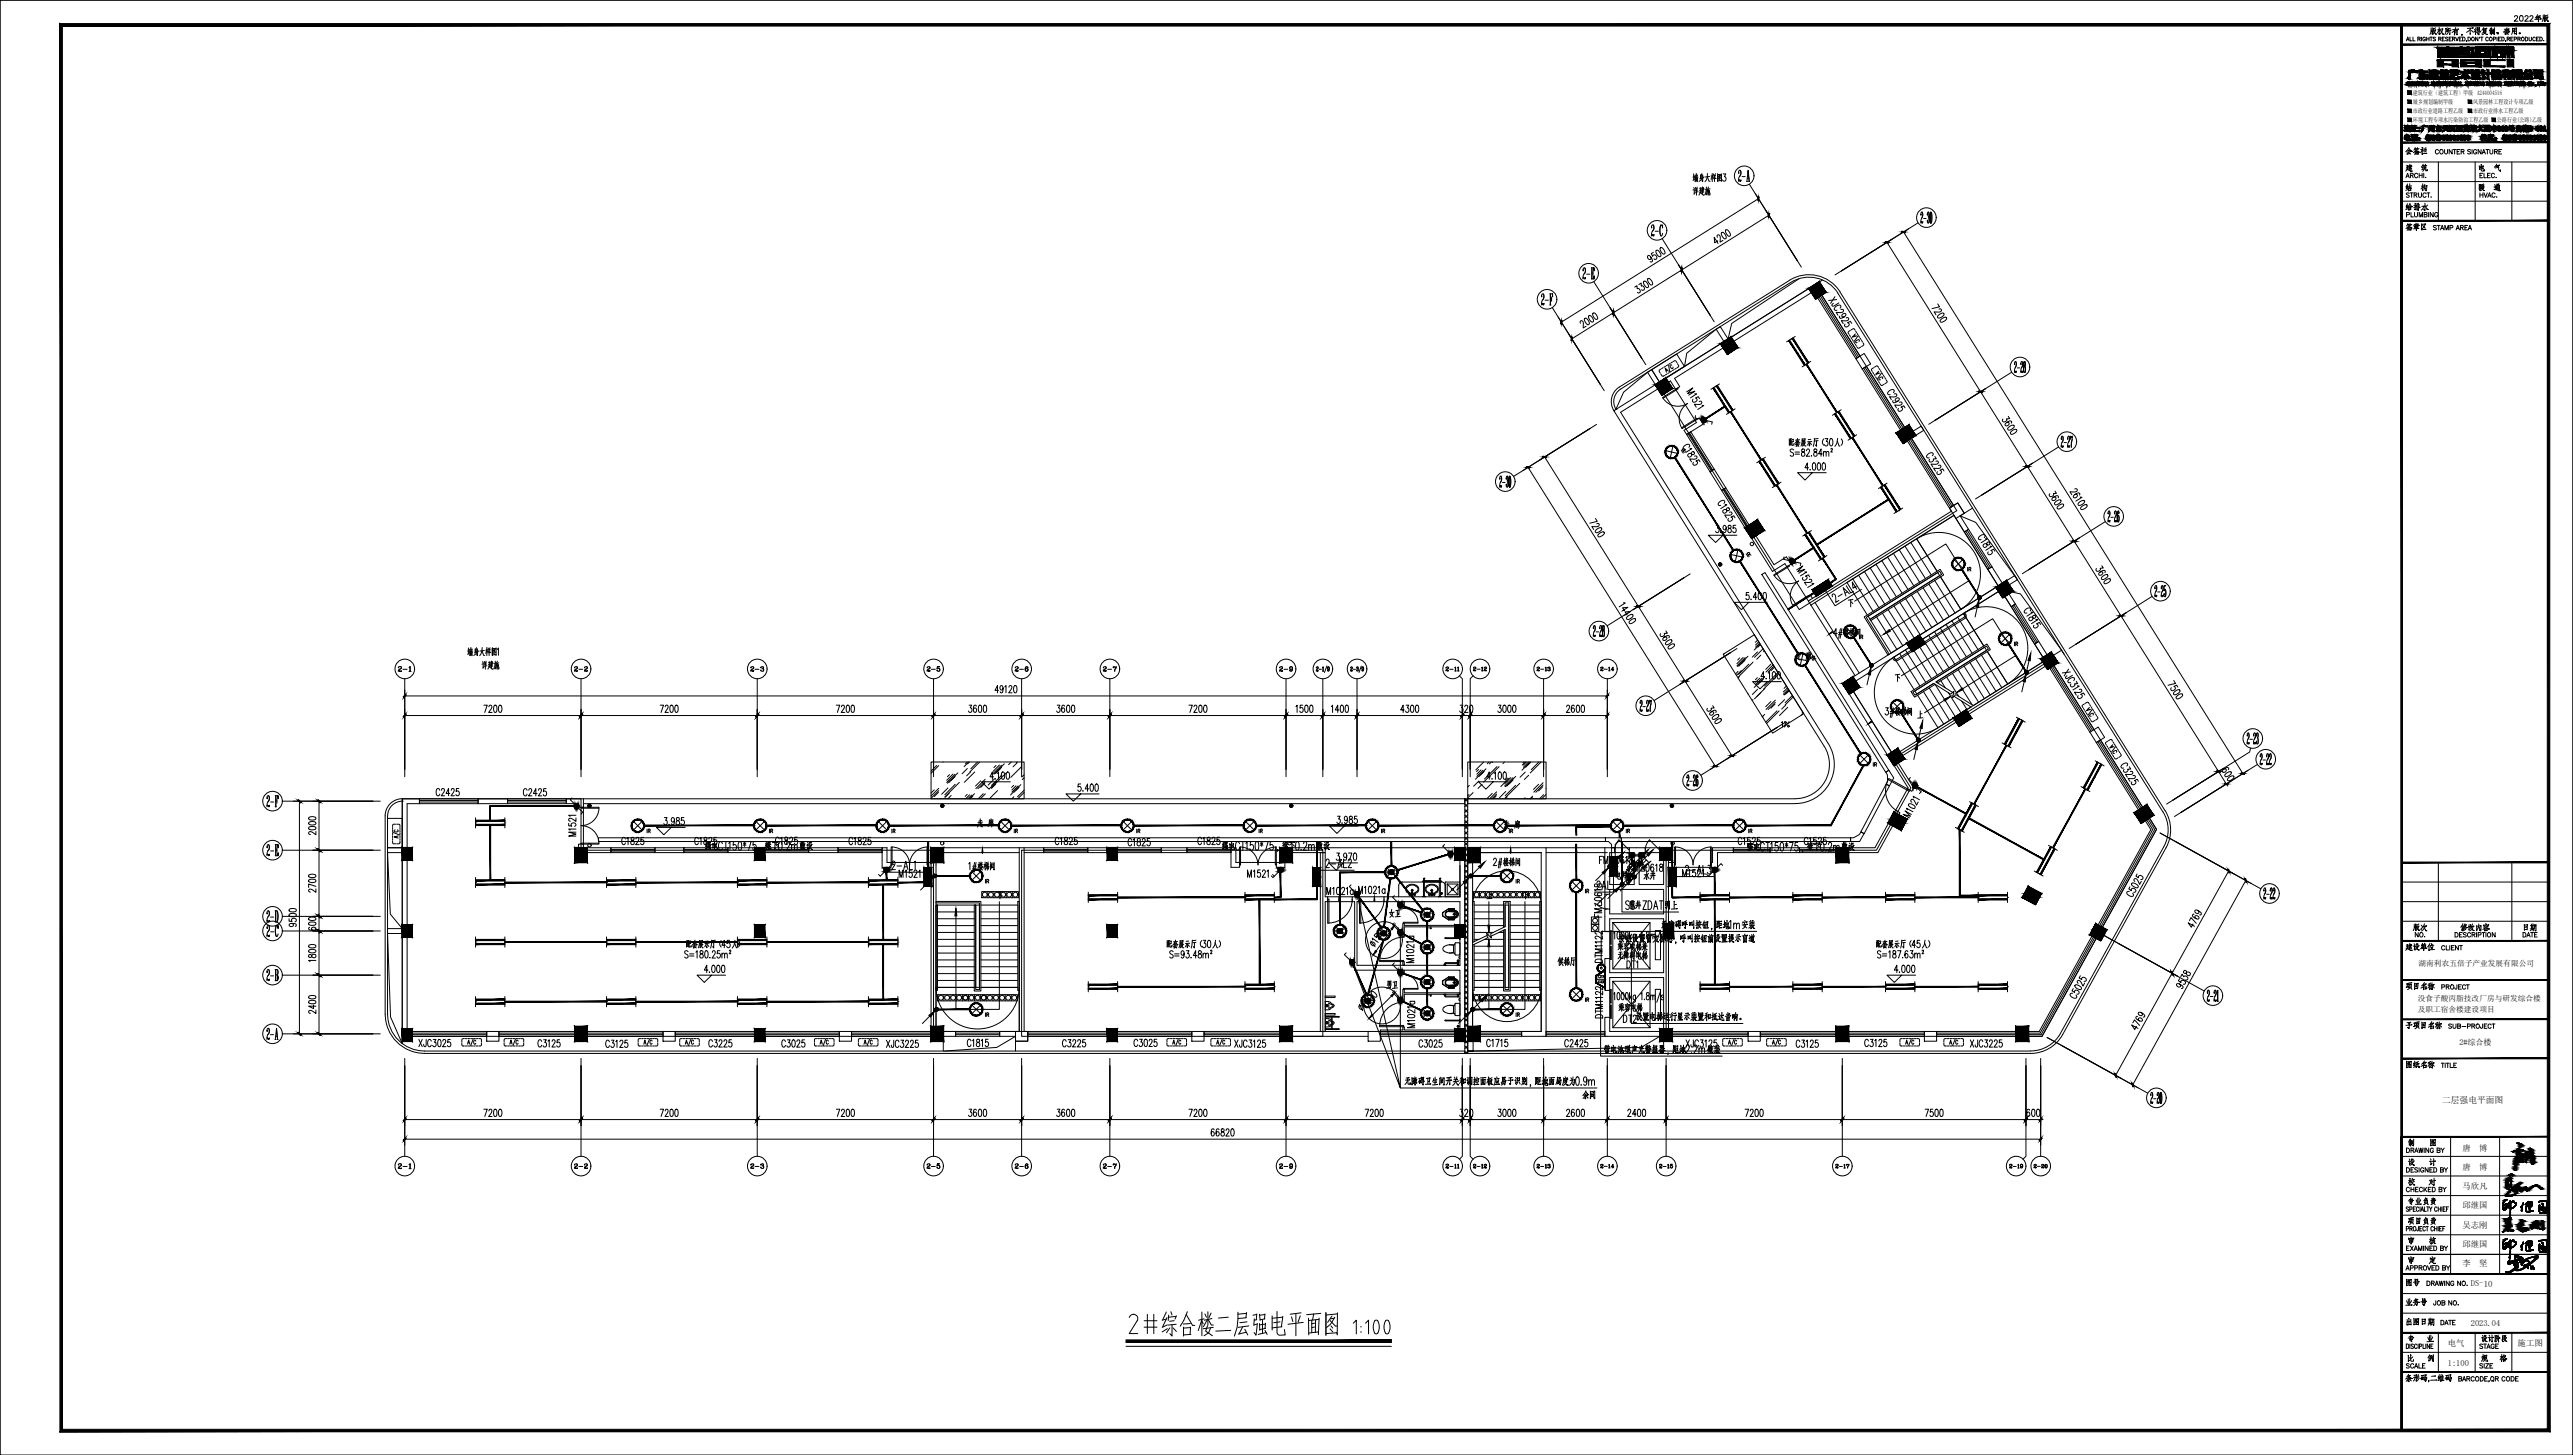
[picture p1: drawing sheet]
<svg xmlns="http://www.w3.org/2000/svg" width="1051mm" height="594mm" viewBox="0 0 1051 594" stroke-linecap="round" stroke-linejoin="round" font-family="sans-serif">
<defs><g id="words">
<text font-size="15.4" x="473.4" y="546.8">综合楼二层强电平面图</text>
<text font-size="12.3" x="460" y="545.7">2#</text>
<text font-size="7.9" x="660" y="386.6">按钮设置盲文标志，呼叫按钮前设置提示盲道</text>
<g font-size="7.5">
<text x="309.4" y="348.9">，梁下</text>
<text x="520.7" y="348.9">，梁下</text>
<text x="734.8" y="349.2">，梁下</text>
<text x="677.3" y="381">无障碍呼叫按钮，距地</text>
<text x="654" y="431.8">带电池型声光警报器，距地</text>
<text x="572.6" y="444.9">无障碍卫生间开关和调控面板应易于识别，距地面局度为</text>
</g>
<g font-size="7.1">
<text x="690.4" y="75.5">墙身大样图</text>
<text x="729.5" y="183.4">配套展示厅（</text>
<text x="751.8" y="261.1">楼梯间</text>
<text x="753.2" y="261.8" transform="rotate(-90 753.2 261.8)">4#</text>
<text x="189.8" y="269.2">墙身大样图</text>
<text x="772.9" y="293.5">楼梯间</text>
<text x="774.3" y="294.2" transform="rotate(-90 774.3 294.2)">3#</text>
<text x="398.3" y="356.7">楼梯间</text>
<text x="612.8" y="354.9">楼梯间</text>
<text x="614.2" y="355.6" transform="rotate(-90 614.2 355.6)">2#</text>
<text x="650.9" y="364.4">2AL</text>
<text x="664.6" y="372.5">管井</text>
<text x="679.1" y="372.5">引上</text>
<text x="279" y="388.4">配套展示厅（</text>
<text x="475.5" y="388.4">配套展示厅（</text>
<text x="659.7" y="389.5">乘客电梯兼</text>
<text x="765.2" y="388.4">配套展示厅（</text>
<text x="635" y="395.5">侯梯厅</text>
<text x="667.1" y="418">设置电梯运行显示装置和抵达音响。</text>
<text x="696" y="431.4">壁装</text>
</g>
<g font-size="6.6">
<text x="690.4" y="80.8">详建施</text>
<text x="744" y="183.4">30</text>
<text x="195.4" y="274.5">详建施</text>
<text x="286.8" y="348.2">强电</text>
<text x="325.6" y="348.2">敷设</text>
<text x="498.1" y="348.2">强电</text>
<text x="536.6" y="348.2">敷设</text>
<text x="712.6" y="348.5">强电</text>
<text x="742.2" y="348.5">0.2m</text>
<text x="751.1" y="348.5">敷设</text>
<text x="399.7" y="357.4" transform="rotate(-90 399.7 357.4)">1#</text>
<text x="659" y="360.2">电井</text>
<text x="670.3" y="360.2">水井</text>
<text x="566.2" y="375.7">女卫</text>
<text x="705.2" y="380.3">1m</text>
<text x="710.1" y="380.3">安装</text>
<text x="565.1" y="405">男卫</text>
<text x="660" y="414.2">乘客电梯</text>
<text x="661.8" y="418.7">DT2</text>
<text x="645.2" y="449.8">余同</text>
</g>
<g font-size="6.2">
<text x="252.6" y="346.1">C1825</text>
<text x="345.4" y="346.1">C1825</text>
<text x="429.7" y="346.1">C1825</text>
<text x="487.9" y="346.1">C1825</text>
<text x="708.7" y="346.1">C1525</text>
<text x="651.9" y="353.8">FM</text>
<text x="658.6" y="353.8">0618</text>
<text x="664.3" y="357">FM</text>
<text x="671" y="357">0618</text>
<text x="655.1" y="369" transform="rotate(-90 655.1 369)">0618</text>
<text x="655.1" y="375.7" transform="rotate(-90 655.1 375.7)">FM</text>
<text x="293.5" y="388.1">45</text>
<text x="490" y="388.1">30</text>
<text x="779.6" y="388.1">45</text>
<text x="476.6" y="392.3">S=93.48m</text>
<text x="663.2" y="396.5">DT1</text>
<text x="218.4" y="428.6">C3125</text>
<text x="288.2" y="428.6">C3225</text>
<text x="318.2" y="428.6">C3025</text>
<text x="432.9" y="428.6">C3225</text>
<text x="637.8" y="428.6">C2425</text>
</g>
<g font-size="5.3">
<text x="161.6" y="275.5">2-1</text>
<text x="726.4" y="298.1">1%</text>
<text x="161.6" y="478.4">2-1</text>
</g>
<g font-size="4.9">
<text x="689.3" y="186.3" transform="rotate(-90 689.3 186.3)">IR</text>
<text x="711.9" y="228.6">IR</text>
<text x="233.5" y="275.2">2-2</text>
<text x="305.5" y="275.2">2-3</text>
<text x="377.5" y="275.2">2-5</text>
<text x="413.5" y="275.2">2-6</text>
<text x="449.4" y="275.2">2-7</text>
<text x="521.4" y="275.2">2-9</text>
<text x="589.5" y="275.2">2-11</text>
<text x="738.7" y="270.9">IR</text>
<text x="650.2" y="371.1">乙</text>
<text x="233.5" y="478.4">2-2</text>
<text x="305.5" y="478.4">2-3</text>
<text x="377.5" y="478.4">2-5</text>
<text x="413.5" y="478.4">2-6</text>
<text x="449.4" y="478.4">2-7</text>
<text x="521.4" y="478.4">2-9</text>
</g>
<g font-size="4.4">
<text x="761.6" y="262.1" transform="rotate(-90 761.6 262.1)">IR</text>
<text x="825.1" y="264.9" transform="rotate(-90 825.1 264.9)">IR</text>
<text x="600.4" y="275.2">2-12</text>
<text x="626.5" y="275.2">2-13</text>
<text x="652.6" y="275.2">2-14</text>
<text x="777.5" y="292.5">IR</text>
<text x="763.8" y="314">IR</text>
<text x="312.9" y="341.1">IR</text>
<text x="366.5" y="341.1" transform="rotate(-90 366.5 341.1)">IR</text>
<text x="416.6" y="341.1" transform="rotate(-90 416.6 341.1)">IR</text>
<text x="516.5" y="341.1" transform="rotate(-90 516.5 341.1)">IR</text>
<text x="566.6" y="341.1" transform="rotate(-90 566.6 341.1)">IR</text>
<text x="618.8" y="341.1" transform="rotate(-90 618.8 341.1)">IR</text>
<text x="666.4" y="341.1" transform="rotate(-90 666.4 341.1)">IR</text>
<text x="716.5" y="341.1" transform="rotate(-90 716.5 341.1)">IR</text>
<text x="404.6" y="361.9" transform="rotate(-90 404.6 361.9)">IR</text>
<text x="621.6" y="361.9" transform="rotate(-90 621.6 361.9)">IR</text>
<text x="646.3" y="365.8">IR</text>
<text x="649.8" y="410.3" transform="rotate(-90 649.8 410.3)">IR</text>
<text x="404.6" y="416.3" transform="rotate(-90 404.6 416.3)">IR</text>
<text x="618.1" y="416.3">IR</text>
<text x="589.5" y="478">2-11</text>
<text x="600.4" y="478">2-12</text>
<text x="626.5" y="478">2-13</text>
<text x="652.6" y="478">2-14</text>
<text x="676.6" y="478">2-15</text>
<text x="748.6" y="478">2-17</text>
<text x="819.5" y="478">2-19</text>
<text x="829.7" y="478">2-20</text>
</g>
<g font-size="4">
<text x="805.7" y="234.2" transform="rotate(-90 805.7 234.2)">IR</text>
<text x="266.3" y="341.1" transform="rotate(-90 266.3 341.1)">IR</text>
<text x="466.4" y="341.1" transform="rotate(-90 466.4 341.1)">IR</text>
</g>
<text font-size="3.6" x="997.5" y="450.5">二层强电平面图</text>
<g font-size="3.4">
<text x="1005.8" y="469.8">唐</text>
<text x="1012.6" y="469.8">博</text>
<text x="1005.8" y="477.8">唐</text>
<text x="1012.6" y="477.8">博</text>
<text x="1005.8" y="485.5">马欣凡</text>
<text x="1005.8" y="493.2">邱继国</text>
<text x="1005.8" y="501.3">吴志刚</text>
<text x="1005.8" y="509.3">邱继国</text>
<text x="1005.8" y="516.9">李</text>
<text x="1012.6" y="516.9">坚</text>
<text x="1009.2" y="525.2">DS-10</text>
<text x="1009.2" y="541.2">2023.04</text>
<text x="999.8" y="549.5">电气</text>
<text x="1028.3" y="549.5">施工图</text>
<text x="999.8" y="557.5">1:100</text>
</g>
<text font-size="3.3" x="1004.5" y="426.7">2#综合楼</text>
<g font-size="3.1">
<text x="987.8" y="394.5">湖南利农五倍子产业发展有限公司</text>
<text x="987.5" y="408.9">没食子酸丙脂技改厂房与研发综合楼</text>
<text x="987.5" y="413.1">及职工宿舍楼建设项目</text>
</g>
<g font-size="2.6">
<text x="985.5" y="38.6">建筑行业（建筑工程）甲级 A244004516</text>
<text x="985.5" y="45.9">市政行业道路工程乙级</text>
<text x="985.6" y="42.3">城乡规划编制甲级</text>
<text x="1010.1" y="45.9">市政行业排水工程乙级</text>
<text x="1010.2" y="42.3">风景园林工程设计专项乙级</text>
<text x="985.6" y="49.6">环境工程专项水污染防治工程乙级</text>
<text x="1019.9" y="49.6">公路行业(公路)乙级</text>
</g>
</g></defs>
<!-- layer: PUB_TITLE -->
<g fill="none" stroke="#000" stroke-width=".41">
<path d="M0 .1h1050.9v594h-1050.9zM0 .1v594M980.9 10.1h60v8h-60zM980.9 10.1h60v574.1h-60zM980.9 18.1h60v40h-60zM982.9 16.7l.5-1.5 .6 1.5M983.1 16.2h.7M984.3 15.2v1.5h.9M985.6 15.2v1.5h.8M987.6 15.9l.8-.1 .2-.3-1-.3v1.5M988.1 15.9l.5 .8M989.1 15.2v1.5"/>
<path d="M990.6 15.6a.6 .6 0 0 0-.8-.4 .6 .6 0 0 0-.2 .9 .53 .53 0 0 0 .5 .6 .53 .53 0 0 0 .5-.6h-.3M991.2 15.2v1.5M991.2 15.9h.9M992.1 15.2v1.5M992.5 15.2h1M992.9 11.4v1.6l-.4 1M993 12.8l.4-.1v1.1v-.4M993 15.2v1.5M993.4 11.3v1M993.7 12.3l-.7 .1M993.9 11.5l-.1 1.6-.4 1M994.1 12.7l.7 1.2h.4l-.5-.2"/>
<path d="M994.2 12.4l.7-.2-1.3 1.9M994.8 15.4l-.9-.1v.5l.8 .3 .1 .4-.4 .2-.6-.2M994.8 11.4l-.8 .4M995.4 19.4h1.3v3.8h6.1v.3h-7v-3.8h-.4zM996.1 15.9l.8-.1 .2-.3-1-.3v1.5M996.2 11.3l.1 2.8v-.5M996.3 12.5l.3 .3M996.3 12.1l-.8 1.4M996.6 15.9l.5 .8M996.6 12l-1 .2M996.7 12.3l1.1 1.6 .4 .1-.6-.4M996.8 12l1-.2-.5 1.3-.9 1"/>
<path d="M997 19.4h5.8v.6l-2.6-.3v.4h2.6v.3h-2.6v.5h1.8v-.4h.8v.7h-2.6v.5h2.6v.2h-2.6v.6h2.6v.2h-2.6v.3h-.8v-.3h-2.4v-.2h2.4v-.6h-2.4v-.2h2.4v-.5h-2.4v-.3h2.4v-.5h-2.4v-.3h2.4v-.4h-2.4zM997.5 15.9h.6M998.5 15.2h-1v1.5h1M999 12.2l.7-.1v.7h-.6M999.7 11.4l-.7 .4-.1-.2 .1 1.4-.4 1.1M999.8 15.4l-.8-.1-.1 .4 .9 .4v.4l-.3 .2-.6-.2M1000.3 15.9h.6M1000.6 12.4v1.7v-.3M1000.8 11.5l-.7 .3-.1-.2v1.6l-.7 .9M1001 12.3l-.9 .1M1001.3 15.2h-1v1.5h1M1001.7 15.9l.8-.1 .2-.3-1-.3v1.5"/>
<path d="M1002.2 15.9l.5 .8M1002.5 12.4v1.8v-.3M1002.5 12.5l1.2-.1-.1 1.8-.4-.3 .4 .3M1003 11.2l-.7 1.4-.8 .7M1003 15.2l.6 1.5 .5-1.5M1003.3 19.4h7.5v.3h-2.3v.4h1.9v1.5h.4v.3h-1.3v-1.5h-1v.7h.3l-.3 .8h-.8v-.5h-4.4v-.3h4.4v-.7h-1.9v.2h1.5v.3h-4v-.3h1.5v-.2h-1.5v-.3h1.5v-.4h-1.5zM1003.3 19.4v.3M1003.4 13.4h-.8M1003.4 12.9l-.8 .1M1003.9 12l.3-.1-2.5 .2M1004.5 15.9h.6M1004.8 19.9v.2h-1.5v.3h1.5v.2h-1.5v.3h4v-.3h-1.5v-.2h1.9v.7h-4.4v.3h4.4v.5h.8v-.5h.3l-.3-1h1v1.5h1.3v-.3h-.4v-1.5h-1.9v-.2"/>
<path d="M1004.8 19.2l6 .2v.3h-2.3v.4h1.9v1.5h.4v.3h-1.3v-1.5h-1v.7h.3l-.3 .8h-.8v-.5h-4.4v-.3h4.4v-.7h-1.9v.2h1.5v.3h-4v-.3h1.5v-.2h-1.5v-.3h1.5v-.4h-1.5v-.3M1004.8 19.2l-1.5 .2M1005.4 15.2h-.9v1.5h.9M1005.6 14.1l-.1 .6M1005.8 19.9v.2h1.9M1005.8 19.7v.4h1.9M1005.8 19.7h1.9v.4h-1.9zM1005.8 19.7h1.9v.4M1005.8 15.2h.5a.82 .82 0 0 1 .6 .7 .82 .82 0 0 1-.6 .8h-.5zM1007.5 16.6l-.2 .4M1008 15.2h.5a.82 .82 0 0 1 .6 .7 .82 .82 0 0 1-.6 .8h-.5zM1008.9 12.1v2v-.4"/>
<path d="M1009 19.4h1.8v.3h-1.8M1009.1 11.6l-1.7 1.6M1009.4 12.5l.8 .7M1009.9 11.4h.3l-2.4 .2M1011.1 12.5v1.7v-.4M1011.2 19.2h7.5v4.3h-7.5zM1011.3 11.3l-.7 .9M1011.4 12l-.9 1.1M1011.7 11.2l.2 1.2 .8-.2 .1-.9-1 .1M1011.8 19.5h6.1v3.7h-6.1zM1011.8 13.2l.1 .5M1012.1 15.2v1.5l-1-1.5v1.5"/>
<path d="M1012.4 20h4.2v-.3h.6v.3h.5v.2h-.5v2.8h-.6v-2.8h-3.6v1.7h2v-1.1h-1.6v-.3h2.3v1.7h-3.3zM1012.4 11.8h-.5M1012.5 12.7v1.5l-.4-.3 .4 .3M1012.8 15.3l-.1 .3M1012.9 12.5l-1.3 .2M1013 13h.2l-1.8 .1M1013.2 15.2h1M1013.7 15.2v1.5M1014.3 11.9v.9l1.1-.2v-.7l-1.1 .1M1014.4 11.2l-.7 1.2M1014.5 13.3l1.5 .7h-.5M1014.5 13.1l.9-.1-1.6 1.2"/>
<path d="M1014.6 12.8l-.8 .8M1015.1 12.3l-.7 .1M1015.6 11.6h.2l-1.5 .1M1016.3 15.6a.6 .6 0 0 0-.8-.4 .6 .6 0 0 0-.2 .9 .55 .55 0 0 0 .4 .6 .55 .55 0 0 0 .6-.3M1017.1 12.7v1v-.2M1017.1 12.9l1.1-.2-.3 .9-.2-.2 .2 .2M1017.2 11.5l-.3 .8M1017.6 11.2v3v-.3M1018 12.4l.3-.1-1.6 .2M1018.1 11.9l-.9 .1M1018.4 11.9l.1 1.4v-.4M1018.4 16l.9-.2v-.5l-.9-.1v1.5"/>
<path d="M1018.8 11.3v2.7l-.3-.3 .3 .3M1019.1 19.2h3v1.5h-1.7v-.2h1.1v-1h-1.4v4h-1zM1019.8 13.4l.6 .3zM1019.9 13.4l.5 .1-.3 .2M1019.9 15.2v1.5M1020.1 13.4v.2M1020.1 13.4l.1 .4 .1-.3M1020.1 13.6h.3M1020.5 15.9h.5M1021.4 15.2h-.9v1.5h.9M1021.8 15.2h.5a.84 .84 0 0 1 .5 .7 .84 .84 0 0 1-.5 .8h-.5zM1022.5 19.2h1.9v2h-1.9v-.3h1.5v-1.4h-1v.8h.6v.2h-1.1z"/>
<path d="M1023.5 16.6l-.2 .4M1023.5 12.3v1.1M1023.6 13.5l-.5 .5 1.2-.2M1024 11.4l-1.5 1.7M1024 15.9l.9-.1 .2-.3-1.1-.3v1.5M1024.1 12l.7 .8h.3l-.5-.2M1024.1 13.6l.5 .5M1024.2 12.4l-.7 .1M1024.2 12.7l-.7 .1M1024.3 13l-.8 .1M1024.6 15.9l.5 .8M1024.6 11.9h.3l-2 .1"/>
<path d="M1024.6 13.3h.2l-2 .1M1024.7 19.2h2v1.3h-1.1v-.2h.6v-.8h-1.1v1.4h1.6v.3h-2zM1025.5 15.9h.6M1026.2 11.5v1.8l-.4 .7M1026.2 11.7l1.7-.3-.1 2.6-.3-.4 .3 .3M1026.5 15.2h-1v1.5h1M1026.9 16l.9-.1v-.6l-.9-.1v1.5M1027 11.6v2.2v-.4M1027 6.9l.3-.4 .6-.1 .4 .6-1.4 1.7h1.5M1027.5 12.2l-1 .2M1027.6 12.8l-1.1 .1M1028.4 15.9l.9-.1v-.5l-.9-.1v1.5"/>
<path d="M1028.9 15.9l.5 .8M1029.4 6.5a1.11 1.11 0 0 1 1.3 .8 1.11 1.11 0 0 1-.8 1.4h-.2a1.49 1.49 0 0 1-.3-2.2zM1031.3 6.9l.2-.4 .7-.1 .4 .6-1.4 1.7h1.5M1031.5 15.2h.5a.82 .82 0 0 1 .5 .7 .82 .82 0 0 1-.5 .8h-.5zM1033 15.2v1.3l.4 .2 .5-.2v-1.3M1033.3 6.9l.2-.4 .7-.1 .4 .6-1.4 1.7h1.5M1035.5 15.6a.6 .6 0 0 0-.8-.4 .6 .6 0 0 0-.2 .9 .55 .55 0 0 0 .4 .6 .55 .55 0 0 0 .6-.3M1036 15.9h.6M1036.4 6l-.9 1.3M1036.8 6.6v2.3v-.4M1037 15.2h-1v1.5h1M1037.3 6.5h.3l-1.4 .2"/>
<path d="M1037.4 15.2h.5a.82 .82 0 0 1 .5 .7 .82 .82 0 0 1-.5 .8h-.5zM1037.6 7.8l.4-.1-2.7 .2M1037.6 7.1l-1.5 .2-.1-.2 .2 .7M1038.7 6.2v1.5l-.4 1.1M1038.8 7.5h.5l-.1 1v-.3M1038.9 16.6h.1M1039.2 6v1.1M1039.5 7l-.7 .1M1039.7 6.2v1.3l-.5 1.3M1039.9 7.4l.7 1.3h.4l-.5-.2M1040 7.1l.7-.1-1.3 1.8M1040.6 6.1l-.8 .4"/>
<path d="M1050.9 .1h.1M1050.9 .1v594M983.3 34.9h.5zM983.3 33.6h.4a.7 .7 0 0 0-.5 .6 .7 .7 0 0 0 .3 .7l-.4-.3zM983.5 33.6h.3v.3zM983.5 37.2h1.4v1.3h-1.4zM983.6 34.3h.3l-.1 .6zM984 33.6h.3l-.1 1 .3 .3-.4-.2zM984.7 33.6h.2l-.1 1-.3 .3 .3-.3zM985.4 33.6l-.1 .8h.3h-.3v.5h-.3zM985.4 33.6l.5 1.3h-.3v-.5h-.3h.3zM986 33.6h.2l.5 1.3z"/>
<path d="M986.1 33.7l.2 1.2h-.3zM986.6 33.6h.3l-.1 1.3zM987.3 34.9h.4zM987.3 33.6h.3a.69 .69 0 0 0-.5 .6 .69 .69 0 0 0 .4 .7l-.5-.5zM987.5 33.6h.2l.1 .3zM987.5 34.3h.4l-.1 .6zM988 33.6h.4a.68 .68 0 0 1 .4 .8 .68 .68 0 0 1-.8 .5 .64 .64 0 0 0 .7-.6 .64 .64 0 0 0-.7-.7zM988.1 33.6h.3l-.1 1.3h-.2zM989.1 33.8l.5-.2-.3 .1-.2 .6 .4 .6-.5-.5zM989.5 33.6l.3 .3a.61 .61 0 0 1 0 .7 .61 .61 0 0 1-.5 .3l.4-.3zM989.9 33.6h.3l.5 1.3zM990 33.7l.3 1.2h-.4z"/>
<path d="M990.6 33.6h.3l-.1 1.3zM991.1 33.8l.5-.2a.7 .7 0 0 0-.5 .6 .7 .7 0 0 0 .3 .7l-.3-.2zM991.2 34.9h.5zM991.4 33.6l.3 .3zM991.5 34.3h.4l-.2 .6zM993.3 33.6l-.1 .8h.3h-.4l.1 .5h-.3zM993.3 33.6l.6 1.3h-.4v-.5h-.3h.3zM993.9 33.6l.8 .1v.4l-.5 .1 .3-.1 .1-.3zM994 33.6h.4l-.1 1.3h-.4zM994.4 34.3l.4 .6h-.2zM995 33.9l.6-.3a.7 .7 0 0 0-.5 .6 .7 .7 0 0 0 .3 .7l-.4-.3zM995.2 34.9l.6-.3z"/>
<path d="M995.4 33.6h.3l.1 .3zM995.9 33.6h.3l-.1 .6 .5 .1h-.5l.1 .6h-.3zM996.4 33.6h.4v1.3h-.4l.2-.6-.5-.1h.5zM997 33.6h.7l-.3 .1v1.2h.3h-.7h.3v-1.2zM998 33.6h.7l-.8 .3zM998.2 33.6h.3v1.3h-.4zM998.2 33.6h.5l.1 .3zM998.9 34.9l.8-.3v.3zM998.9 33.6h.5l-.2 .1v1.2h-.3zM998.9 33.6h.7l.1 .2zM999.2 34.2l.3-.2v.4zM1000 33.8l.6-.2a.67 .67 0 0 0-.6 .6 .67 .67 0 0 0 .4 .7 .68 .68 0 0 1-.4-1.1z"/>
<path d="M1000.2 34.9l.5-.3zM1000.4 33.6h.3v.3zM1000.9 33.6h.7l-.7 .3zM1001.1 33.6h.3l.1 1.3h-.4zM1001.1 33.6h.5l.1 .3zM1001.8 33.6h.4l.1 1.3-.4-.2zM1002.5 33.6h.2l-.1 1.2-.5 .1 .5-.3zM1002.8 33.6l.8 .1v.4l-.5 .1h.3l.1-.4zM1002.9 33.6h.3l-.1 .6h.3l-.3 .1 .1 .6h-.4zM1003.3 21.6h4v.3h-4zM1003.3 22.2h7.5v.2h-7.5zM1003.3 34.3l.4 .6z"/>
<path d="M1003.3 23.1v.4h7.4h-7.4zM1003.3 22.7h.8v.5h5.9v-.5h.8v.8h-7.5zM1004.1 23.1l5.8 .1M1004.2 33.6l-.1 .8h.3h-.3v.5h-.3zM1004.2 33.6l.5 1.3-.6-.5h.3zM1004.8 34.9l.9-.3-.1 .3zM1004.8 33.6h.4v1.3h-.3zM1007.2 33.6l-.2 .8h.4h-.4v.5h-.3zM1007.2 33.6l.5 1.3-.7-.5h.4zM1007.8 33.6l.7 .1 .1 .4-.6 .1h.4v-.4zM1007.8 33.6h.4l-.1 1.3h-.3zM1008.2 34.3l.5 .6z"/>
<path d="M1008.8 33.6h.8l-.8 .3zM1009.1 33.6h.3v1.3h-.4zM1009.1 33.6h.5v.3zM1009.9 33.6h.6l-.2 .1v1.2h.2h-.6l.3-.1v-1.1zM1010 23.1l-5.9 .1v-.5h-.8v.8h7.5v-.8h-.8v.5h-5.9M1010.8 23.1v.4h-7.5v-.3M1010.8 34.5v.4zM1010.8 33.7l.5-.1-.3 .1 .1 .4a.41 .41 0 0 1 .5 .4 .41 .41 0 0 1-.6 .4l.5-.3-.6-.5zM1010.9 34.9h.3zM1011.2 33.6h.2zM1011.3 33.7l.2 .2zM1011.8 33.6h.7l-.7 .3z"/>
<path d="M1012 33.6h.3l.1 1.3h-.4zM1012 33.6h.5l.1 .3zM1012.4 22.5h3.5v.3h-3.5zM1012.9 33.6h.6l-.3 .1v1.2h.3h-.6h.2v-1.2zM1013.8 33.8l.6-.2a.67 .67 0 0 0-.6 .6 .67 .67 0 0 0 .4 .7l-.4-.1zM1014 34.9l.6-.3zM1014.2 33.6h.3l.1 .3zM1015.7 33.6a.68 .68 0 0 1 .9 .6 .68 .68 0 0 1-.9 .7 .64 .64 0 0 0 .7-.6 .64 .64 0 0 0-.7-.7zM1015.7 33.6h.3v1.3h-.3zM1016.7 34.9l.9-.3-.1 .3zM1016.7 33.6h.7l.1 .3zM1016.7 33.6h.5l-.3 .1v.5h.3h-.3l.1 .7h-.2z"/>
<path d="M1016.9 34.2l.5-.2v.4zM1017.7 34.5l.1 .4zM1017.8 33.7l.4-.1-.3 .1 .1 .4a.41 .41 0 0 1 .5 .4 .41 .41 0 0 1-.5 .4l.4-.3-.6-.5zM1017.9 34.8l.3 .1zM1018.1 33.6h.2zM1018.3 33.7l.2 .2zM1018.8 33.6h.6l-.2 .1v1.2h.2h-.6l.2-.1v-1.1zM1019.9 33.6h.4l-.5 .5 .3 .8-.5-.5zM1019.9 34.9h.5zM1020.1 33.6l.3 .3zM1020.1 34.3h.5l-.2 .6zM1020.4 21.2h1.7v2.3h-1.7v-.3h1.1v-1.7h-1.1z"/>
<path d="M1020.6 33.6h.3l.5 1.3zM1020.7 33.7l.2 1.2h-.3zM1021.2 33.6h.4l-.1 1.3zM1022.4 22h4.3v.3h-1.6v1.2h-1v-1.2h-1.7zM1022.5 21.4h4.2v.3h-4.2zM1022.5 22.6h.8v.9h-.8zM1022.8 33.6h.6l-.3 .1v1.1l.3 .1h-.6h.2zM1023.6 33.6h.2l.6 1.3zM1023.7 33.7l.2 1.2h-.3zM1024.1 27.3v-3h2.6v3M1024.2 33.6h.4l-.2 1.3zM1024.6 34.5l.1 .4z"/>
<path d="M1024.7 33.7l.4-.1-.3 .1 .1 .4a.43 .43 0 0 1 .5 .3 .43 .43 0 0 1-.2 .5h-.3l.4-.3-.6-.5zM1024.8 34.9h.3zM1025 33.6h.3zM1025.2 33.7l.2 .2zM1025.7 33.6h.7l-.7 .3zM1025.9 33.6h.3v1.3h-.4zM1025.9 33.6h.5l.1 .3zM1025.9 22.6h.8v.9h-.8zM1026.7 33.6h.6l-.2 .1v1.2h.2h-.6h.3v-1.2zM1027.6 33.6h.8l-.8 .3zM1027.9 33.6h.2l.1 1.3h-.4zM1027.9 33.6h.5v.3z"/>
<path d="M1028.5 33.6h.4l.1 1.3-.3-.2zM1029.2 33.6h.2l-.1 1-.3 .3 .3-.3zM1029.6 33.6h.8l-.8 .3zM1029.8 33.6h.3l.1 1.3h-.4zM1029.8 33.6h.6v.3zM1030.6 34.9l.8-.3-.1 .3zM1030.6 33.6h.5l-.3 .1v.5h.2h-.2l.1 .7h-.3zM1030.6 33.6h.7l.1 .2zM1030.8 34.2l.4-.2v.4zM1032.6 33.8l.6-.2-.5 .4 .3 .9-.5-.5zM1032.8 34.9l.6-.4zM1033 33.6h.3l.1 .3z"/>
<path d="M1033.7 33.8l.4-.2-.4 .5 .3 .8-.4-.3zM1034 33.6l.3 .3a.62 .62 0 0 1 .1 .7 .62 .62 0 0 1-.6 .3l.4-.5zM1034.6 34.7l.2 .2zM1035.6 34.8l.2-.1-.2 .5zM1036.5 34.9l.8-.3v.3zM1036.5 33.6h.4l-.1 1.3h-.2zM1037.5 33.6h.8l-.8 .3zM1037.8 33.6h.3v1.3h-.4zM1037.8 33.6h.5l.1 .3zM1038.4 33.6l.8 .3a.68 .68 0 0 1 0 .8 .68 .68 0 0 1-.8 .2 .65 .65 0 0 0 .8-.6 .65 .65 0 0 0-.8-.7zM1038.5 33.6h.3v1.3h-.3zM982 53.3l1-.3-.9 .5z"/>
<path d="M982 52.1l.9 .1zM982.3 56.6h.8l-.8 .3zM982.3 56.6h1.7v-.5h-.9l.9-.1v-.5h.2l-.1 1.2zM982.3 55.4l1.9 .1h-1.7v.5h.8l-.8 .1-.2 .5zM982.3 51.2l.3 .2v.7zM982.4 52.2l.2 1zM982.5 56h.6l.2-.5v.5zM982.5 55.5h.6v-.6l.3 .1-.1 .5zM982.7 52.4l1.6-.5zM983.1 52.3l.3 1.2-.3-.1zM983.1 51.5l.2 .2-.2 .6zM983.1 53.5h1.1l.2-.6 .2 .5z"/>
<path d="M983.1 56.6h.9h-.7l.1 .6-.3 .1zM983.1 56.1h.9h-.7v.5zM983.1 57.3l1.1-.1 .1-.5 .2 .5zM983.3 55.5h.9zM983.5 44.6h1.4v1.3h-1.4zM983.5 40.9h1.4v1.3h-1.4zM983.5 48.3h1.4v1.3h-1.4zM983.6 52.2v1zM983.6 51.2l.2 .1-.2 .8zM983.8 52.8h.2zM984.1 52l.2-.1-.3 1.2-.2-.3h.3zM984.8 53.3l1.1-.4-1 .6z"/>
<path d="M984.8 52.1h1.1zM984.8 55.9h.8zM985.1 55l.4 .4zM985.2 52.1v1zM985.2 51.2l.3 .1-.1 .8zM985.3 55.9h.3l-.2 1.1 .2 .1-.2 .2zM985.4 57l.5-.3zM985.5 53.5l1.9 .1zM985.6 55.8l1.8 .1zM985.9 55.2h.6zM985.9 55.2l1.1-.3 .2 .2-.6 .1v.6l-.1-.6zM986 51.9l.2 .1v1.5z"/>
<path d="M986 56.3l1.2 .1h-1v.7l.9 .2-1.1-.1zM986 57.2h1l-1 .3zM986.2 57.1h.8v-.7h.2l-.1 .8zM986.5 55.9l.1 .5h-.4h.3zM986.5 51.2l.2 .1-.1 1h.8h-.8v1.2h-.6h.5zM986.6 52.3h.8zM986.6 56.4h.6zM988 56.9l.2 .3zM988 56.2l.2 .3zM988.1 53.2l.3 .2zM988.1 52.2l.3 .2zM989.4 51.5l2.2 .2h-2l-.1 1.1-.4 1z"/>
<path d="M989.6 51.6l1.8-.2 .2 .3zM990.3 51.2l.2 .4zM991.4 55.1l.2-.2-.4 1.5 .4 1.1a1.6 1.6 0 0 1-.2-2.4zM992.3 52l-.3 .6zM992.3 55.3h.5a1.03 1.03 0 0 0-.3 1.8 1.04 1.04 0 0 1-.2-1.8zM992.5 51.3l.3 .1-.3 1.8-.6 .6 .6-1.3zM992.5 55.3a.93 .93 0 0 1 .5 1 .93 .93 0 0 1-.7 .8 1.02 1.02 0 0 0 .2-1.8zM992.8 52l.2 .6zM993.3 51.4l.2 .1v1.9l-.2 .1zM993.4 57h.7l.4-.3-.1 .5zM993.6 55.3h.6l-.6 .1-.2 .5zM993.6 52l.2 .5z"/>
<path d="M993.9 55.3h.3a1.3 1.3 0 0 1-.8 1.7l.3-.4a.67 .67 0 0 0 .6-.6 .67 .67 0 0 0-.4-.7zM994.1 51.2l.2 .1-.2 2.5zM994.8 51.7l2.2-.2 .3 .2zM995.1 55.3h.5a1.03 1.03 0 0 0-.3 1.8 1.09 1.09 0 0 1-.2-1.8zM995.2 52l1.8 .1-1.7 .1-.1 1.3zM995.3 52.1h1.7zM995.3 55.3a.92 .92 0 0 1 .6 1 .92 .92 0 0 1-.8 .8 1.02 1.02 0 0 0 .2-1.8zM995.8 51.2l.3 .4zM995.9 52.2h.9h-.7l-.2 1.6zM995.9 52.2l1.1-.1-.2 1.3-.4-.1 .4-.2v-.9zM995.9 51.7l.2 .4zM996.2 54.9l.6 1.1-.1 .9-.5 .6 .5-1.2z"/>
<path d="M996.4 53.2h.3zM997.7 52.3l2.1-.2 .3 .2zM997.7 56.7l.4 .4zM997.8 55.3h.6h-.5l-.1 .5zM997.9 51.4l1.7-.2 .3 .3zM998.1 55.3l.5 .3-.3 .5a.53 .53 0 0 1 .4 .7 .53 .53 0 0 1-.8 .3l.5-.1a.54 .54 0 0 0 .1-.5 .54 .54 0 0 0-.4-.4 .41 .41 0 0 0 .3-.4 .41 .41 0 0 0-.3-.4zM998.7 52.3h.2l-.3 .8-.9 .7 .8-.9zM998.8 51.5l.1 .8zM999 52.3l.4 .8 .8 .4a1.05 1.05 0 0 1-1.2-1.2zM999.2 55.4l.7-.1-.7 .3 .7 .5a.6 .6 0 0 0-.6 .3 .6 .6 0 0 0 0 .6l.3 .1a.5 .5 0 0 1-.6-.4 .5 .5 0 0 1 .4-.6zM999.4 56.2l.4-.1a.56 .56 0 0 1 .3 .8 .56 .56 0 0 1-.8 .2l.7-.4zM999.6 55.3l.5 .3-.2 .5 .1-.4z"/>
<path d="M1000.4 52.9h.3h-.3M1000.4 51.8l.3 .5zM1000.6 55.5l.6-.2a1.05 1.05 0 0 0-.2 1.8 1.08 1.08 0 0 1-.4-1.6zM1000.6 51.3l.4 .4zM1001 55.3a.92 .92 0 0 1 .6 1 .92 .92 0 0 1-.8 .8 1.04 1.04 0 0 0 .2-1.8zM1001.2 51.7l-.5 2-.3-.8 .4-.1zM1001.2 51.5l1.6-.2 .2 .3zM1001.4 52l.8 .1h-.7v.7h.4l-.5 .3zM1001.5 52l.7 .1zM1001.9 52.1h.3l-.3 1-.4-.3h.4zM1001.9 56.7l.5 .4zM1002 55.4l.7-.1h-.5l-.1 .5z"/>
<path d="M1002.1 53.4l.3 .1zM1002.4 55.3l.5 .3-.3 .5a.55 .55 0 0 1 .3 .8 .55 .55 0 0 1-.8 .2 .47 .47 0 0 0 .7-.4 .47 .47 0 0 0-.5-.5l.4-.4zM1002.5 51.6l.2 1.9-.2 .3-.4-.3 .4-.1zM1003.5 53.6l2-.2 .3 .2zM1003.5 55.4l.5-.1v1.6l.3 .3h-.8l.3-.3v-1.3zM1003.6 51.3h.1M1003.6 51.4l1.9-.2 .2 .2h-2v2.1l-.2 .1zM1004 51.8l1.3 1.4zM1004.6 52.5l-.7 .8zM1004.7 56.3l.6-.2-.4 .3 .4 .7-.4-.1zM1005.1 56a.58 .58 0 0 1 .7 .6 .58 .58 0 0 1-.8 .5 .54 .54 0 0 0 .7-.5 .54 .54 0 0 0-.6-.6zM1005.1 55.3h.3l-.7 1z"/>
<path d="M1005.1 51.7l.3 .1-.6 .6zM1005.3 55.3l.4 .3zM1006.1 52l2.4-.2 .2 .2zM1006.2 53.7l.9-.6 .1 .2zM1006.3 51.5l2.2 .1zM1006.5 55.3h.4a1.05 1.05 0 0 0-.2 1.8 1.04 1.04 0 0 1-.2-1.8zM1006.6 52.7h.8h-.7v.4h1.4l-1.5 .2zM1006.6 52.7h1.5v-.4h-.7h.9l-.2 .9-.6-.1h.6v-.4zM1006.6 52.2l1.7 .1h-1.6v.4h.8h-.9zM1006.7 53.1l1.4-.4zM1006.7 52.7l1.4-.4zM1006.7 52.3h1.6z"/>
<path d="M1006.7 55.3a.93 .93 0 0 1 .6 1 .93 .93 0 0 1-.8 .8 1.07 1.07 0 0 0 .2-1.8zM1006.9 51.6h.8h-.6v.4zM1006.9 51.6h.9v.4l-.1-.4zM1006.9 51.2l.2 .3zM1007.4 52l.1 .3zM1007.6 53.2l.9 .5zM1007.6 56.7l.4 .4zM1007.7 51.2l.1 .3zM1007.7 55.3h.6h-.4l-.2 .5zM1008 55.3l.6 .3-.4 .5a.53 .53 0 0 1 .4 .7 .53 .53 0 0 1-.8 .3 .48 .48 0 0 0 .6-.3 .48 .48 0 0 0-.2-.6l-.2-.1 .4-.4zM1008.2 40.9h1.3v1.3h-1.3zM1008.2 44.6h1.3v1.3h-1.3z"/>
<path d="M1009 53.1l.9-.3-.8 .5zM1009 52.1h.9zM1009.4 51.2l.2 .1v.8zM1009.4 52.1v.9zM1009.8 51.7l1.7 .1zM1010 52l.7 .1zM1010 52.1h1.4h-1.2v.4h1h-1v.4l1 .1h-1l-.2 .7zM1010.2 52.5h1v-.4h-.7h.9l-.1 1.6-.5-.2 .4-.1v-.4l-1-.1h1v-.4zM1010.2 52.1l.5-.3v.3zM1010.5 53v.7zM1010.5 52.5l.2 .4zM1010.5 52.1h.7h-.5v.4z"/>
<path d="M1010.5 51.2l.2 .5zM1010.8 53.5h.3zM1010.9 51.3l.4 .3zM1011.9 52l2.2-.2 .3 .2zM1013 52.2l-.1 .9-1 .7 .8-.7zM1013 52l.5 .9 .8 .6-.2 .2-.6-.6zM1013 51.2l.2 .1-.1 .7zM1013.8 55.8l-.1 1.7zM1013.9 54.9l.3 .1-.2 .7-.8 .7zM1014 56l1.6-.1 .2 .2zM1014.1 55.5l1.6 .1zM1014.4 56.5h.9z"/>
<path d="M1014.4 56.5l1-.1 .2 .2-.6 .5 .3 .4-.6-.4 .6-.6zM1014.4 56.9l.5 .1zM1014.6 52.1l.7 .1zM1014.6 56.1v.4h-.2zM1014.7 55.6l-.1 .4zM1014.8 54.9l.2 .1-.1 .5zM1014.9 51.2l.3 .5zM1015.1 52.2h.2l-.1 .9-.4 .4zM1015.2 53.1l.5 .3 1.5 .1-1.4 .1zM1015.4 51.7l1.8 .1zM1015.7 52.8h1h-.8v.3h.8l-1 .2zM1015.7 52h.5z"/>
<path d="M1015.7 52.1h1.2h-1v.3h.8h-.8l-.2 .4zM1015.7 51.2l.3 .4zM1015.9 52.4h.8l.2-.3-.1 1.1-.9-.1h.8v-.3h-1l1-.1v-.3zM1015.9 52l.4-.2zM1016.1 56.8l2.4-.1 .1 .2zM1016.3 55.2l2-.2 .2 .3zM1016.3 57.5l.7-.6 .2 .1zM1016.5 53.5l.7-.1zM1016.6 51.2l.2 .1-.5 .4zM1016.7 55.6h1.2h-1.1v.3l1.1 .1h-1.1v.2l1.1 .1h-1.1v.2l1.1 .1h-1.1l-.1 .2zM1016.7 55.5l1.4 .1-.1 1.2h-1.3h1.2v-.2l-1.1-.1h1.1v-.2l-1.1-.1h1.1v-.2l-1.1-.1h1.1v-.3zM1016.8 55.6l.6-.3v.3z"/>
<path d="M1017.3 54.9l.2 .1-.1 .2zM1017.4 55.6h.7zM1017.6 56.9l.7 .5zM1017.7 52.7h1l-1 .2zM1017.7 52.7l1.9-.1v-.7h-.9l1.2-.1-.3 1.1v-.2zM1017.7 51.7l2.2 .1-2 .1v.7h.9l-1.1 .1zM1017.9 51.8h.8l-.1-.6 .3 .1-.1 .5zM1017.9 48.3h1.4v1.3h-1.4zM1018.7 52.7h.9h-.8l-.2 1.1zM1018.7 51.9h.9h-.8v.7h-.9h.8zM1018.8 51.8h1.1zM1019.1 56.4h.5z"/>
<path d="M1019.3 56.9l.1 .3zM1020.4 53l.5 .4h-.4zM1020.5 51.6h.6h-.4l-.2 .5zM1020.9 51.6l.4 .3-.3 .5a.55 .55 0 0 1 .4 .8 .55 .55 0 0 1-.8 .2 .52 .52 0 0 0 .6-.4 .52 .52 0 0 0-.5-.6l.5-.3zM1022.1 51.6h.5a1.11 1.11 0 0 0-.3 1.8 1.09 1.09 0 0 1-.2-1.8zM1022.3 51.6a.95 .95 0 0 1 .6 1 .95 .95 0 0 1-.8 .8 1.09 1.09 0 0 0 .2-1.8zM1022.9 54.9l-.5 1.2 .5 1.4-.7-1.2zM1023.3 53.1l.4 .3zM1023.3 51.7l.7-.1a.53 .53 0 0 0-.7 .5 .53 .53 0 0 0 .7 .5 .56 .56 0 0 1-.8-.1 .56 .56 0 0 1 .1-.8zM1023.3 55.5l.7-.2a1.03 1.03 0 0 0-.3 1.8 1.08 1.08 0 0 1-.4-1.6zM1023.7 51.6a.54 .54 0 0 1 .6 .5 .54 .54 0 0 1-.6 .5 .54 .54 0 0 0 .4-.5 .54 .54 0 0 0-.4-.5zM1023.7 55.3a.94 .94 0 0 1 .6 1 .94 .94 0 0 1-.8 .8 1.04 1.04 0 0 0 .2-1.8z"/>
<path d="M1024.1 52.4v.8l-.5 .2zM1024.6 57h.8l.3-.3v.5zM1024.6 52.3h2.5zM1024.8 55.3h.6l-.5 .1-.2 .5zM1025.1 51.2l1.6 .1-1.4 .1v.6h1.3l-1.5 .2zM1025.1 55.3h.3a1.3 1.3 0 0 1-.8 1.7l.4-.4a.69 .69 0 0 0 .5-.6 .69 .69 0 0 0-.4-.7zM1025.3 52h1.2l.2-.7-.1 .7zM1025.3 51.3h1.4zM1025.5 52.3v.5h1.3l-1.4 .1zM1025.5 52.8h1.3zM1025.7 53.4l.8 .1-.4 .3zM1026.4 55.3h.4a1.05 1.05 0 0 0-.2 1.8 1.04 1.04 0 0 1-.2-1.8z"/>
<path d="M1026.6 52h.1M1026.5 52.8h.3l-.3 .7h-.4l.3-.1zM1026.6 55.3a.93 .93 0 0 1 .6 1 .93 .93 0 0 1-.8 .8 1.07 1.07 0 0 0 .2-1.8zM1027.5 54.9l.6 1.1-.6 1.5 .4-1.2zM1027.9 51.6l1.8 .1-.2 1.8h-1.4h1.3v-.6h-1.3h1.3v-.6h-1.5h1.5v-.5zM1027.9 52.3h1.5h-1.3v.6h1.3h-1.3v.6h1.4h-1.4l-.2 .3zM1027.9 51.7l1.5 .1h-1.3l-.2 .5zM1028.1 51.7h1.6zM1028.6 51.2l.2 .1-.4 .4zM1029 56.6l.3 .5h-.3zM1029 55.4l.7-.1h-.5l-.2 .5zM1029.3 55.3l.6 .3-.4 .5a.54 .54 0 0 1 .4 .8 .54 .54 0 0 1-.8 .2l.7-.4-.1-.4-.4-.1 .4-.4z"/>
<path d="M1029.4 53.5v.3zM1030.3 53.2l.9-.1-.8 .3zM1030.3 52.8l.9-.1zM1030.4 55.4l.7-.1-.6 .3 .6 .5-.7 .6 .5 .4-.6-.4 .3-.6zM1030.4 52.1l.8-.2-.9 .9 .5-.6zM1030.7 56.2l.6 .1a.55 .55 0 0 1 0 .7 .55 .55 0 0 1-.7 .1l.6-.4zM1030.8 51.2l.2 .2-.6 .7 .4 .1-.4 .1zM1030.9 55.3l.5 .4-.3 .4 .1-.4zM1031.3 51.5l1.3 .1h-1.1v.4h1.1l-1.1 .1-.3 1.2-.4 .5 .4-1zM1031.5 52.5h.3l-.2 .4 1 .1h-1l-.2 .7zM1031.5 52.3l1.3 .1-.1 1.3-.5-.1 .4-.1v-.5l-1-.1h1v-.4zM1031.5 52h.9l.2-.4v.4z"/>
<path d="M1031.5 51.6h1.1zM1031.6 52.4h1.2zM1031.7 51.2l.3 .3zM1031.8 53v.5zM1031.8 52.5h.8h-.7v.4zM1032 55.3h.5a1.03 1.03 0 0 0-.2 1.8 1.06 1.06 0 0 1-.3-1.8zM1032.2 53v.5zM1032.2 52.5l.1 .4h-.5h.4zM1032.2 53.5h.3zM1032.3 55.3a.92 .92 0 0 1 .5 1 .92 .92 0 0 1-.8 .8 1.04 1.04 0 0 0 .3-1.8zM1032.6 52h.1M1033.2 53l.4 .4z"/>
<path d="M1033.2 56.7l.4 .4zM1033.3 51.7l.6-.1h-.5l-.1 .5zM1033.3 55.4l.6-.1h-.5l-.1 .5zM1033.6 51.6l.6 .3-.4 .5a.56 .56 0 0 1 .4 .8 .56 .56 0 0 1-.8 .2 .52 .52 0 0 0 .6-.4 .52 .52 0 0 0-.5-.6l.4-.3zM1033.6 55.3l.6 .3-.4 .5a.55 .55 0 0 1 .4 .8 .55 .55 0 0 1-.8 .2 .46 .46 0 0 0 .6-.4 .46 .46 0 0 0-.5-.5l.4-.4zM1034.5 52.4l1.2 .1zM1034.7 55.4l.5-.1v1.6l.4 .3h-.9l.3-.3v-1.3zM1035.9 56.3l.7-.2-.4 .2 .4 .8-.5-.1zM1036.1 51.8l.7-.2a1.08 1.08 0 0 0-.2 1.8 1.09 1.09 0 0 1-.5-1.6zM1036.3 56h.1a.58 .58 0 0 1 .7 .6 .58 .58 0 0 1-.8 .5 .54 .54 0 0 0 .7-.5 .54 .54 0 0 0-.7-.6zM1036.3 55.3h.3l-.7 1zM1036.6 51.6a.98 .98 0 0 1 .5 1 .98 .98 0 0 1-.8 .8 1.12 1.12 0 0 0 .3-1.8z"/>
<path d="M1036.6 55.3l.4 .3zM1037.5 53.1l.4 .3zM1037.5 56.9l.4 .3zM1037.5 51.7l.7-.1a.54 .54 0 0 0-.7 .5 .54 .54 0 0 0 .6 .5h-.6zM1037.5 55.4l.7-.1a.56 .56 0 0 0-.7 .5 .56 .56 0 0 0 .6 .6l-.6-.1zM1037.9 51.6a.54 .54 0 0 1 .6 .5 .54 .54 0 0 1-.6 .5l.4-.4zM1037.9 55.3l.5 .2 .1 .6-.6 .2a.52 .52 0 0 0 .4-.5 .52 .52 0 0 0-.4-.5zM1038.3 52.4h.2l-.1 .8-.6 .2 .5-.4zM1038.3 56.1h.2l-.1 .6-.5 .5zM1039.2 55.3h.4a1.03 1.03 0 0 0-.2 1.8 1.06 1.06 0 0 1-.2-1.8zM1039.3 51.6l-.2 1.1h.4h-.4v.7h-.4zM1039.3 51.6l.7 1.8h-.5v-.7h-.4h.4z"/>
<path d="M1039.4 55.3a.92 .92 0 0 1 .6 1 .92 .92 0 0 1-.9 .8 1.02 1.02 0 0 0 .3-1.8zM980.9 66.1h60M980.9 74.1h60M982.7 72.6l.7-1.8 .6 1.8M982.8 69l1.9 .9 .6-.1h-.8M982.9 67.7h.6l-.4 .8 .5-.2-1 1.6M982.9 71.9h.9M983.3 75.1l-.7 1.2h.7l.1-.4-.6 1.1 .7-.2M983.6 77.3l-1 .4M983.7 62.1l-.6 .8 1.3-.2-.4-.4M983.7 76.9l.1 1.1 .9-.3 .1-.7-1 .1M983.8 60.5l1.1 1.3h.4l-.5-.2"/>
<path d="M983.8 67.7l1.1-.2-.1 .8-.9 .1M983.9 60.3l-1.3 1.6M984 79l-.3-.2-.8 .2 1.1 1.1-.3 .5-.8-.3M984 61.4h.2l-.8 .1M984.2 75v1.6M984.3 67v2.6v-.4M984.4 62.7l.1 .3M984.4 78.8h1.2M984.5 71.6l1-.1 .1-.6-1.1-.1v1.8M984.5 61.9l-1.6 .1M984.8 68.6l-1 .2M984.8 76.5l-1.1 .1"/>
<path d="M984.9 69l-1.2 .1M985 75.9l-1.4 .2M985 78.8v1.8M985.1 71.6l.6 1M985.2 67.9l-1.6 .1M986 79.6l1-.1 .1-.6-1.1-.1v1.8M986.4 62.2l.1 .3M986.5 60.8l.1 .3M986.5 60.3l-.6 1M986.6 79.6l.6 1M986.8 62l.1 .6v-.3M986.9 61.2l.9 .9h.4l-.6-.2"/>
<path d="M987 61l-1.3 1.3M987 60.7h-.7M987.3 61.8l-.8 .1M987.4 60.3l-.3 .7M987.4 62.1l-.2 .8M987.5 60.8l.2 .4M987.5 71.2a.68 .68 0 0 0-.8-.5 .68 .68 0 0 0-.5 .7 .76 .76 0 0 0 .2 1 .76 .76 0 0 0 1-.1l.1-.2M987.5 62.8h.4l-1.8 .2M987.8 78.8v1.3l.6 .5 .5-.3 .1-1.5M988.1 60.7l-.9 .1M988.1 70.8v1.8M988.1 71.6h1.2"/>
<path d="M989.3 60.1v3v-.4M989.3 70.8v1.8M989.3 61.1l-.6 1.2M989.4 61.3l.4 .4M989.5 75.1l.1 2.8v-.5M989.5 76.1l-.6 1.1M989.6 76.3l.2 .2M989.6 68.3v.8M989.7 67.6l.1 .4M989.7 67.1l-.7 1.1M989.7 61l-1 .1M989.9 68.3l-.7 .1"/>
<path d="M990 70.8v1.8M990 69l-.9 .3M990 60.5l.2 .5M990 75.9l-1 .1M990.2 68.1l-.1 1.1-.6 .7M990.2 68.3l.7-.1-.1 1.4 .5 .1 .1-.5-.1 .5M990.2 68.8l.4 .3M990.2 67.5l-.7 .1M990.3 75.9l1.1-.1-.5 2.1-.4-.4 .5 .2M990.4 75.2l-.4 1.4M990.5 76.3l-.5 .8 .8-.2M990.6 76.7l.2 .4"/>
<path d="M990.6 72.5h.3zM990.7 67.1l-.5 .9M990.7 67.6l.2 .4M990.8 60.3l-.2 1M990.9 79.2a.68 .68 0 0 0-.7-.5 .68 .68 0 0 0-.6 .7v.5a.68 .68 0 0 0 .6 .7 .68 .68 0 0 0 .7-.4M990.9 61.2l-1 .2M990.9 62.6h.3l-1.5 .1M990.9 61.9l-.9 .1M991.2 78.8h1.3M991.2 67.5l-.8 .1M991.9 78.8v1.8M995.9 66.1v24"/>
<path d="M996 61.5a.65 .65 0 0 0-.8-.4 .65 .65 0 0 0-.5 .6v.5a.65 .65 0 0 0 .5 .7 .65 .65 0 0 0 .8-.5M996.7 61.3a.79 .79 0 0 1 1 .1 .79 .79 0 0 1 0 1.1 .79 .79 0 0 1-1 .1zM998.5 61.1v1.2l.5 .6 .6-.3 .1-1.5M1001.6 61.1v1.8l-1.3-1.8v1.8M1002 61.1h1.2M1002.6 61.1v1.8M1003.6 61.9h.7M1004.7 61.1h-1.1v1.8h1.1M1005.2 61.9l1.1-.1v-.6l-1.1-.1v1.8M1005.8 61.9l.6 1M1009.1 61.3l-.4-.2-.8 .2 .1 .4 1.1 .6-.4 .6-.8-.3M1009.7 61.1v1.8"/>
<path d="M1011 66.1v24M1011.6 61.5a.68 .68 0 0 0-.8-.5 .68 .68 0 0 0-.5 .7 .75 .75 0 0 0 .2 1 .75 .75 0 0 0 1-.1l.1-.4h-.5M1012.6 67.7l.2 1.6-.1-.3 1.6-.1v-1.2l-1.6 .3M1012.6 75.4l.1 1.9v-.3h.4l.1-1.5h-.5M1012.9 71.6h.7M1012.9 78.8v1.8M1012.9 79.6h1.2M1013 76.2l-.3 .1M1013.4 61.1v1.8l-1.2-1.8v1.8M1013.4 67.1l.1 2.6 1.2 .1-.1-.6v.5M1013.5 75.6l.1 .4M1013.7 76.8l.8-.1-1.4 1.2"/>
<path d="M1013.7 77l.7 .8h.5l-.6-.1M1013.8 62.9l.7-1.8 .7 1.8M1013.8 76.1l-1.1 1.8M1013.9 75.5v.3M1013.9 68.3l-.9 .1M1014.1 70.8h-1.2v1.8h1.2M1014.1 62.3h.8M1014.1 78.8v1.8M1014.3 76h.2l-1.1 .1M1014.4 75.1l-1 .4M1014.5 76.3h.2l-1.5 .3M1014.6 70.8v1.8h1"/>
<path d="M1014.6 78.8l.6 1.8 .7-1.8M1014.6 75.4l-.3 .4M1015.4 61.1h1.2M1016 61.1v1.8M1016 71.6h.7M1016.3 80h.9M1017 61.1v1.2l.5 .6 .6-.3 .1-1.5M1017.1 70.8h-1.1v1.8h1.1M1018.6 76.3l.8-.1-.3 1.2M1018.6 77.4l2.2 .5 .5-.2-.8 .1M1018.8 71.2a.65 .65 0 0 0-.7-.5 .65 .65 0 0 0-.5 .7v.5a.65 .65 0 0 0 .5 .7 .65 .65 0 0 0 .7-.5M1018.9 61.9l1-.1 .1-.6-1.1-.1v1.8"/>
<path d="M1018.9 75.4l.3 .4M1019.1 79.2a.65 .65 0 0 0-.8-.4 .65 .65 0 0 0-.5 .6v.5a.65 .65 0 0 0 .5 .7 .65 .65 0 0 0 .8-.4M1019.1 68.6l1.4-.3 .2 1.1 .6 .5v-.5v.5M1019.5 72.4h.1M1019.5 61.9l.6 1M1019.6 75.2l1.1-.1-.4 .6-.3-.2 .4 .3M1019.6 75.7l.1 1.6v-.4M1019.7 75.9l1.2-.2-.1 1.7-.3-.3M1019.7 67l-.9 1.3M1020.2 75.9l.1 1.5v-.5M1020.4 68l.2-.1-1.1 .1M1020.6 67.5h.4l-1.6 .2"/>
<path d="M1020.7 61.9h.6M1020.7 76.3h-.8M1020.7 76.6l-.8 .2M1021.8 61.1h-1.1v1.8h1.1M1025.9 66.1v24M980.9 82.1h60M980.9 90.1h60M982.9 87.7l1.1-.1 .2-.5-1.3-.3v1.8M983.3 83.2l-.6 1 .7-.1M983.4 93.2l.1 .3M983.5 91.2l-.6 1.1M983.5 91.8l.2 .3"/>
<path d="M983.6 83.8l-.8 1.1 .8-.2M983.6 85.2l-1 .4M983.8 84.7l.1 1.2v-.3h.8v-.9l-.8 .2M983.9 93v.6v-.3M983.9 92.2l.9 .9h.4l-.6-.2M984 92l-1.3 1.3M984 91.7h-.7M984.2 92.8l-.7 .1M984.3 83.3l.7 1.1h.4l-.5-.2M984.3 83l-.9 1.6M984.4 91.2l-.3 .8M984.5 93.1l-.3 .8"/>
<path d="M984.5 93.9l.4-.1-1.8 .2M984.5 91.8l.2 .4M984.6 84.3l-.8 .1M984.8 86.8v1.8h1M985.1 91.7l-.9 .1M986.2 86.8v1.3l.5 .5 .7-.5v-1.3M986.3 92.3l.1 .9 1.2-.3v-.7l-1.3 .3M986.5 83v2.7l-.4-.3 .4 .2M986.5 91.7l.1 .4M986.7 91.1l.2 .4M986.9 83.7l-1 .2M986.9 84.2l-1 .6"/>
<path d="M987 93v1.1v-.3M987.2 91.6l-.1 .4M987.2 83.1l.1 2.7v-.4M987.2 84.4l-.4 .1M987.3 83.9l-.5 .1M987.3 84.9l-.5 .1M987.3 92.7l-.9 .1M987.4 91.5h.4l-1.8 .2M987.6 93.3h.4l-2.2 .1M987.7 83l.1 2.9v-.5M987.8 92h.4l-2.5 .2M988.1 88.6v-1.8l.7 1.8 .7-1.8v1.8"/>
<path d="M988.2 84.8l.3-.1-.7 .2M988.3 83.6l-.5 .1M988.3 84.2l-.5 .1M989 91.4v2.4l1.9-.1h-.4M989.2 84.3l1-.2-1.2 1.7M989.5 92l1 1.3M990.1 87.6l1.1-.1v-.6l-1.1-.1v1.8l1.1-.2 .1-.5-.4-.3M990.4 91.5h.4l-1.7 .1M990.4 83v3l-.4-.4 .4 .3M990.5 91.8l-1.3 1.6M990.5 84l.9 1.5h.4l-.6-.3M991.5 83.7l-.7 .7"/>
<path d="M992 86.8v1.8M993 80.4h.1M993.8 86.8v1.8l-1.2-1.8v1.8M995.1 92.3l-.4-.3-.8 .3 .2 .4 1 .7-.4 .5-.8-.3M995.5 92h1.2M995.7 87.2a.68 .68 0 0 0-.7-.4 .68 .68 0 0 0-.6 .6 .75 .75 0 0 0 .3 1.1 .75 .75 0 0 0 1-.3v-.3h-.4M996.1 92v1.9M996.8 93.9l.7-1.9 .7 1.9M997.1 93.3h.8M998.6 93.9v-1.9l.7 1.9 .7-1.9v1.9M1000.7 93l1-.1 .1-.7-1.1-.2v1.9M1003.2 93.9l.7-1.9 .6 1.9"/>
<path d="M1003.4 93.3h.9M1005 92.9h1l.1-.7-1.1-.2v1.9M1005.5 92.9l.6 1M1006.8 92.9h.6M1007.9 92h-1.1v1.9h1.1M1008.1 93.9l.7-1.9 .7 1.9M1008.4 93.3h.8M1016.1 80.6l.7-1.8 .7 1.8M1019.8 80.4h.1M995.9 352.1v32.1M1025.9 352.1v32.1M980.9 360.1h60"/>
<path d="M980.9 376.1h60M980.9 368.1h60M986.1 377.4l-.1 1.8-.4 .8M986.1 378.7h.5v1l-.1-.3M986.5 377.2l.1 1.1M986.8 378.2l-.6 .1M987 377.4v1.7l-.5 .9M987.3 378.6l.6 1.2h.5l-.6-.1M987.3 378.3l.7-.2-1.3 1.9M988 377.2l-.8 .5M988.9 377.8l.3 .4M989.5 378.3l-.6 1.2-.2-.2"/>
<path d="M989.9 378.2l1.1-.3-.3 .6M990.2 378.8l.6 1.2h.5l-.6-.2M990.3 377.2l-.7 1.4M990.3 378.3l-.3 .9-1 .9M1005.6 378v2v-.5M1006 377.2l-1 1.4M1006 378.1v1.3v-.3M1006.5 377.9l1.3 .8-.4-.1M1006.6 377.7l.8-.1-1.3 1.2M1006.8 377.2l-.6 1.1M1006.9 378.5l-.6 .6M1007.1 378.8l-.9 .8"/>
<path d="M1007.3 379.1l-1.4 1M1008.3 377.8l.9-.2-.1 .8-.7-.1v1.3M1009.1 379.1l-.8 .6M1009.4 378.6l.8 1.3 .4 .1-.5-.3M1009.9 377.2l-.8 1.7M1010.1 378.3l-.6 1.2-.8 .5M1010.2 378.2h.3l-1 .1M1011.5 377.9l.1 2.2v-.4M1011.6 378.2l1.8-.3-.2 2.2-.5-.5 .5 .4v-.2M1012.4 378.6l.4 .4M1012.4 377.2l-.2 1.5-.4 .7M1014.5 377.6l-.1 .5 .1-.2"/>
<path d="M1014.5 377.8l2.1-.2-.4 .4M1014.9 379.2l.1 .9 .9-.2 .1-.7-1.1 .1M1015.1 378l-.6 .7M1015.2 377.2l.3 .3-.1-.2M1015.4 378.4l1 .9h.4l-.6-.1M1015.5 378.2l-1.4 1.3M1015.7 378.1l.5 .4-.2-.2M1031 377.5l.1 2.2 1.1-.1 .1-2.1-1.2 .3M1031.7 378.5h.3l-.9 .1M1033.9 377.3v1.9M1034 379.4l-.6 .6M1034.4 379.3l.2 .4-.1-.2"/>
<path d="M1034.4 378.3h-.5M1034.4 378.6l-.4 .1M1034.5 377.2v1.9M1034.8 379.1l-1.4 .2M1034.9 377.8l-1.4 .1M1035.1 377.5v1.7l-.5 .9M1035.2 377.8l.7-.2-.1 2.5-.4-.3 .3 .2M1035.6 378.9h-.5M1035.6 378.3h-.4M982.7 387.1l2 1 .6-.1h-.8M982.8 385.8l.6-.1-.4 .9 .5-.1-.9 1.5M983.8 385.8l1.1-.1-.2 .8-.8 .1"/>
<path d="M984.2 385.2v2.5v-.4M984.8 386.8l-1 .1M984.9 387.1l-1.2 .1M985.1 386l-1.5 .2M985.7 386.3l.6-.1-.2 1.5 .4-.5M986 385.3l.4 .5M986.8 386.6l1-.1-1.5 1.5M986.8 386.8l1 1.1h.4l-.6-.2M987 385.3l-.5 1.3M987 385.5l.6-.1v.8l.5-.1M987.7 380.8v1.8l-1.2-1.8v1.8M989.1 385.7l.1 1.3 1.6-.3v-.9l-1.6 .2"/>
<path d="M989.4 385.2l.3 .6-.1-.3M989.9 386l.1 2.1v-.5M990.3 382.4h.1M990.3 385.1l-.2 .8M990.4 386.3l-.9 .1M990.9 387.2h.4l-2.7 .2M992.1 385.9v2.2v-.4M992.5 385.1l-1 1.5M992.8 386.4l.3 .9-.1-.4M993.1 385.2l.2 .4M993.7 386.2l-.3 1.5M994.1 385.9l-1.5 .2"/>
<path d="M994.4 387.7l-1.9 .1M998.6 386.5a.68 .68 0 0 0-.8-.4 .68 .68 0 0 0-.6 .7 .76 .76 0 0 0 .3 .9 .76 .76 0 0 0 1-.1l.1-.2M999.2 386.1v1.8h1M1000.6 386.1v1.8M1001.3 386.9h.7M1002.4 386.1h-1.1v1.8h1.1M1002.7 380.8h.7a.98 .98 0 0 1 .6 .9 .98 .98 0 0 1-.6 .9h-.7zM1004.1 386.1v1.8l-1.2-1.8v1.8M1004.5 386.1h1.3M1004.6 381.6h.6M1005.2 386.1v1.8M1005.7 380.8h-1.1v1.8h1.1"/>
<path d="M1007.3 381.1l-.4-.3-.8 .3 .2 .4 1 .6-.4 .5-.8-.3M1009.1 381.2a.65 .65 0 0 0-.8-.4 .65 .65 0 0 0-.5 .7v.4a.65 .65 0 0 0 .6 .7 .65 .65 0 0 0 .7-.4M1009.7 381.6h1l.2-.5-.4-.3h-.8v1.8M1010.3 381.6l.6 1M1011.5 380.8v1.8M1012.2 381.7l1-.1 .1-.6-1.1-.2v1.8M1013.7 380.8h1.2M1014.3 380.8v1.8M1015.4 380.8v1.8M1019.1 380.8v1.8l-1.2-1.8v1.8M1030.5 380.8h.6a.98 .98 0 0 1 .6 .9 .98 .98 0 0 1-.6 .9h-.6zM1032 382.6l.8-1.8 .6 1.8"/>
<path d="M1032.3 382h.9M1033.6 380.8h1.2M1034.2 380.8v1.8M1035.2 381.6h.7M1036.3 380.8h-1.1v1.8h1.1M982.8 401.8l.9-.1h-.5v1.3l-.4 .2 .9-.5M983.1 417.5l1.6-.1-.7 .7-.2-.2 .2 1.9-.6-.3 .6 .4M983.9 402.9v.4v-1.4v.2l1-.3-.1 1.5M984.4 402.4l-.2 .9-.9 .7M984.4 403.3l.7 .7M984.4 401.4l-.2 .7M984.9 418.4h.3l-2.5 .2"/>
<path d="M985 401.2l-1.3 .2M985.8 417.8l.8-.1h-.4v1.3l-.4 .2 .9-.5M986.2 401.4v2.5v-.3l1.1-.1h-.3M986.2 401.7l1.5-.2-.3 2.2-.1-.2M986.9 418.9v.4v-1.4v.2l1-.3-.1 1.5M987 402.2l.3-.1-1.1 .2M987 402.9l.3-.1-1.1 .1M987.4 418.4l-.1 .9-1 .7M987.4 419.3l.7 .7M987.4 417.3l-.2 .8M988 417.3l-1.3 .1M989.2 417.3v2.6v-.3l1.1-.1h-.3"/>
<path d="M989.2 417.7l1.5-.2-.3 2.2-.1-.2M989.6 402.1l.3 .2M989.8 403l.1 1.1-.1-.2 1.2-.2v-.8l-1.2 .2M989.9 401.9l1.1-.1-2.2 1.7M990 418.2l.3-.1-1.1 .2M990 418.9l.3-.1-1.1 .1M990.2 401.2l-1.1 1.3M992.4 401.7l.1 2.4v-.4M992.4 402.3l-.7 1.2M992.5 402.4l.3 .3M992.6 418.1l.3 .2M992.8 419l.1 1.1-.1-.2 1.2-.2v-.8l-1.2 .2"/>
<path d="M992.8 401.3l-1 .6M992.8 402.1l-1.1 .3M992.9 417.9l1.1-.2-2.2 1.8M993.2 402.1l1-.2-.3 .5M993.2 402.7l-.5 .9M993.2 417.1l-1.1 1.4M993.4 401.2l-.4 1.4M993.4 402.3l.1 1.8-.4-.4 .4 .3M993.7 402.8l.5 .6M995.4 417.7l.1 2.4-.1-.4M995.4 418.3l-.7 1.1M995.4 418.4l.4 .3"/>
<path d="M995.8 417.3l-1 .6M995.8 418.1l-1.1 .3M996.2 418.1l1-.2-.3 .5M996.2 418.7l-.6 .9M996.4 417.3l-.4 1.3M996.4 418.3l.1 1.8-.4-.4 .4 .3M996.7 418.8l.5 .6M997.3 403l1.1-.1 .1-.6-1.2-.2v1.8M999.2 402.9h1l.1-.6-1.1-.2v1.8M999.7 402.9l.6 1M1001.3 418.4l-.4-.3-.8 .3 .2 .4 1 .6-.4 .5-.8-.3M1001.9 418.1v1.3l.5 .5 .6-.3 .1-1.5"/>
<path d="M1003.5 402.1l-.1 1.6-.6 .1-.1-.5M1003.8 418.9h1l.1-.6-1.1-.2v1.8l1.1-.2 .1-.4-.4-.4M1004.2 402.9h.7M1005.3 402.1h-1.1v1.8h1.1M1005.6 419.1h1.6M1007 402.5a.65 .65 0 0 0-.7-.4 .65 .65 0 0 0-.5 .7v.4a.65 .65 0 0 0 .5 .7 .65 .65 0 0 0 .7-.4M1007.4 402.1h1.2M1007.8 419l1-.1 .1-.6-1.1-.2v1.8M1008 402.1v1.8M1009.6 418.9h1l.2-.6-1.2-.2v1.8M1010.2 418.9l.6 1M1014 418.1l-.1 1.6-.6 .1-.2-.5"/>
<path d="M1014.7 418.9h.7M1015.8 418.1h-1.1v1.8h1.1M1017.5 418.5a.65 .65 0 0 0-.8-.4 .65 .65 0 0 0-.5 .7v.4a.65 .65 0 0 0 .5 .7 .65 .65 0 0 0 .8-.4M1017.9 418.1h1.1M1018.5 418.1v1.8M982.9 433.3l.1 2.7v-.2h1.7h-.4M983 433.5l2-.1-.2 2.5-.2-.1M983.6 434.2l1.1 .6-.4-.1M983.6 435.2l.5 .3M983.7 433.9h.7l-1.3 1.1M983.7 434.8l.4 .3M983.8 433.6l-.6 .8"/>
<path d="M986.2 433.3l-.5 1.1 .7-.1M986.5 434l-.7 1.1 .8-.2M986.7 435.4l-.9 .4M986.8 433.6v2.3l.6-.6M987.4 433.7l.2 1.4 .6 .9-.1-.6v.5M987.8 433.4l-.9 .5M987.8 434.4l.3-.1-1.2 .3M989.6 434.1l.3 .2M989.8 435l.1 1.1-.1-.2 1.2-.1v-.9l-1.2 .2M989.9 433.9l1.1-.2-2.2 1.8M990.2 433.1l-1.1 1.4M992.4 433.7l.1 2.4v-.3"/>
<path d="M992.4 434.3l-.7 1.1M992.5 434.4l.3 .3M992.8 433.3l-1 .6M992.8 434.1l-1.1 .3M993.2 434.1l1-.2-.3 .5M993.2 434.7l-.5 .9M993.4 433.3l-.4 1.3M993.4 434.3l.1 1.8-.4-.4 .4 .3M993.7 434.8l.5 .6M997.1 434.1h1.2M997.7 434.1v1.8M998.7 434.1v1.8"/>
<path d="M999.2 434.1h1.1M999.7 434.1v1.8M1000.8 434.1v1.8h1M1002.2 434.9h.7M1003.3 434.1h-1.1v1.8h1.1M980.9 464.2v120h60v-120M980.9 472.2h60M982.9 476.8h.6a.98 .98 0 0 1 .6 .9 .98 .98 0 0 1-.6 .9h-.6zM982.9 468.8h.6a.98 .98 0 0 1 .6 .9 .98 .98 0 0 1-.6 .9h-.6zM983.7 474.2l.6-.1-.2 1.4 .4-.5M984 466.5l.1 1v-.2M984 473.2l.4 .5"/>
<path d="M984.1 466.7l1.1-.1-.2 .8-.3-.2 .2 .2M984.2 465.3l-.3 .8M984.5 465v3v-.3M984.8 469.7l1-.1 .1-.6-1.1-.2v1.8M984.8 477.7h.6M984.8 474.7l1 1.1h.4l-.6-.2M984.9 474.5l.9-.1-1.5 1.4M985 473.2l-.1 .9-.4 .3M985 473.3h.6v.8l.6-.1M985 466.1h.2l-1.5 .2M985.1 465.7h-.9M985.4 469.7l.5 .9"/>
<path d="M985.4 465.7v1.4v-.4M985.8 465.1l-.1 2.8-.3-.4 .4 .3M985.9 476.8h-1.1v1.8h1.1M986.3 470.6l.7-1.8 .6 1.8M986.5 470h.9M987.5 477l-.5-.2-.7 .2 .2 .5 1 .6-.5 .5-.7-.3M987.9 468.8l.5 1.8 .4-1.8 .4 1.8 .4-1.8M988.1 476.8v1.8M990 477.2a.66 .66 0 0 0-.8-.4 .66 .66 0 0 0-.5 .7v.4a.64 .64 0 0 0 .6 .7 .64 .64 0 0 0 .7-.7h-.5M990.1 468.8v1.8M991.7 476.8v1.8l-1.1-1.8v1.8M992 468.8v1.8l-1.2-1.8v1.8"/>
<path d="M992.3 474.2l.6-.1-.1 1.5 .6-.6M992.5 477.7h.6M992.6 473.1l.4 .5M992.7 465.1l.1 2.8v-.3h1.7h-.4M992.8 465.5l2-.2-.2 2.5-.1-.2M993.4 466.1l1.1 .6-.4-.1M993.4 467.1l.5 .3M993.5 465.9l.7-.1-1.3 1.1M993.5 466.7l.4 .3M993.6 465.5l-.6 .9M993.6 476.8h-1.1v1.8h1.1M993.9 469.2a.65 .65 0 0 0-.8-.4 .65 .65 0 0 0-.5 .7v.4a.64 .64 0 0 0 .7 .7 .64 .64 0 0 0 .6-.7h-.4"/>
<path d="M994 473v3v-.5M994.1 476.8h.6a.98 .98 0 0 1 .6 .9 .98 .98 0 0 1-.6 .9h-.6zM994.5 474.1h.3l-1.5 .1M995.4 469.7l1.1-.1 .1-.6-1.2-.2v1.8l1.2-.2 .1-.4-.5-.3M996.8 477.7l1-.1 .1-.7-1.1-.1v1.8l1.1-.2 .1-.4-.4-.3M997 468.8l.7 .9v.9M998.3 476.8l.7 .9v.9M998.3 468.8l-.6 .9M999.7 476.8l-.7 .9M1000.9 464.2v56M1021 464.2v56M1028.2 466.7h.1"/>
<path d="M1028.2 466.7a1.43 1.43 0 0 1 1.7 1l-1.9 2 .6-.1a1.84 1.84 0 0 1 2 .2l-1-.2-3.3 .6 1.4-.5 1.3-1a.88 .88 0 0 0 .7-.7 .88 .88 0 0 0-.4-.9zM1028.7 470.2l.6-.2-.6 .5-.4 1.1-1.1 6.3 .7-5.3zM1028.7 470.9l1.1 .1a.88 .88 0 0 1 1.1 .5 .88 .88 0 0 1-.4 1.1l-1 .7 1.1 .6-.4 .8a.62 .62 0 0 0-.4-1.1 .62 .62 0 0 0-.6 1l-.6-2 .4-.5 .6-.2v-.5l-.1-.3zM1029 472.3l.6-.1-.6 .8-.3-.3zM1029 473.3l.4-.2-.1 .5zM1029.1 470.9h.1M1029.2 470h.1M1029.3 473h.1M1029.5 472.1h.1M1029.5 472.8h.1M1029.8 471.2h.1M1029.8 471.2a.89 .89 0 0 1 .8 .9 .89 .89 0 0 1-.9 .9l.7-.8v-.5l-.6 .2z"/>
<path d="M1029.8 472.6l.4-.4zM1029.8 472.1h.3zM1032.3 470.4l.5 .4a.38 .38 0 0 1-.5 .2 .38 .38 0 0 1 0-.6zM1032.8 469.2h.1M1032.8 469.1l.8-.2 .4 1.1 .4-.6-.2 .8a.92 .92 0 0 1-.7 1.4v.5l.3-.6-.3 .8-.2-.8-.3 .8-.2-.5-.5 .6 1.1 .1 1.4-.9 .3 2.2-.3 1.3a.63 .63 0 0 1-.9 0 .63 .63 0 0 1 .1-.9l.6-2.3-.9 .8h-1.4l-.3-.3 .9-1.3a.68 .68 0 0 0-.8 .2 .68 .68 0 0 0-.1 .8l-.3 2.5 .2-3.3-1 .1a1.16 1.16 0 0 0 1.3-1.1l.9 .5 .3-1.6zM1033.4 470.6h.1M1033.4 470.6l-.2 .5zM1033.5 469.4h.1M1033.6 470.4h.2l-.2 .2zM1033.6 469.1h.1M1033.8 469.6h.1M1033.8 469.6l.1 .5-.3 .1z"/>
<path d="M1034 470.4v.5l-.5 .2zM1034.1 470.4l.1 .4zM1034.7 472.4h.1M1034.7 472.4l.2 2-.5 .8-.3-.9zM980.9 488.2h60M980.9 496.2h60M980.9 480.2h60M983.7 497.6l.8-.1-.4 .1v1.2l-.4 .2 .8-.4M983.8 493.1l-.4-.3-.6 .3 .1 .4 .7 .3a.49 .49 0 0 1-.1 .8 .49 .49 0 0 1-.7-.3M984.1 485.2a.65 .65 0 0 0-.7-.4 .65 .65 0 0 0-.5 .7v.4a.65 .65 0 0 0 .5 .7 .65 .65 0 0 0 .7-.4M984.2 493.7l.9-.1v-.7l-.9-.1v1.8M984.3 481.1v2.9v-.5"/>
<path d="M984.3 491.2l.8 .6M984.3 482l-.6 1.1M984.4 482.1l.3 .3M984.7 489l-.4 1.8 1-.1-.5 .8M984.7 498.8v.4v-1.5v.2l.9-.2-.1 1.4M984.7 481.9l-.9 .1M984.8 484.8v1.8M984.8 485.6h1.1M985 482.7l.9 1.1h.4l-.5-.1M985.1 498.3l-.1 .8-.8 .8M985.1 489.6h.3l-1.4 .2M985.1 499.2l.7 .6"/>
<path d="M985.1 497.2l-.1 .7M985.2 482l-.5 .8M985.2 481.1l.2 .5M985.6 490.1h.2l-2.1 .2M985.6 482.4l-.1 .5-1 1.1M985.6 482l.5 .5M985.6 497.1l-1.1 .2M985.7 493.7h.5M985.9 481.7l.2-.1-1.2 .2M985.9 484.8v1.8M986.6 492.8h-.9v1.8h.9M986.6 485.6h.7"/>
<path d="M986.9 489.9l.3 1.1M987.1 497.2l.1 2.6-.1-.3 1-.1h-.3M987.2 497.5l1.3-.1-.3 2.2-.1-.2M987.5 489.2v2.5M987.7 484.8h-1.1v1.8h1.1M987.8 498.7h.3h-.9M987.8 498h.3l-.9 .1M987.9 493.2a.53 .53 0 0 0-.6-.4 .53 .53 0 0 0-.4 .7v.4a.52 .52 0 0 0 .4 .7 .52 .52 0 0 0 .6-.4M988 489v2.7M988.4 492.8v1.8M988.7 491.7l.3-.1-2.4 .2M988.7 489.8l-.7 1.2"/>
<path d="M988.8 494.6l.5-1.8 .6 1.8M988.9 494h.8M989.5 485.2a.68 .68 0 0 0-.8-.4 .68 .68 0 0 0-.6 .7v.4a.68 .68 0 0 0 .6 .7 .68 .68 0 0 0 .8-.4M990 484.8v1.8M990.2 492.8v1.8h.8M990.3 490l.1 1.3v-.4M990.3 498l.1 1.4v-.4M990.4 490.2l1.1-.2-.1 1.3v-.3M990.4 498.2l1-.2v1.3v-.3M990.5 485.5l.7 1.1M990.6 489.6l.8-.2-.5 .7M990.6 497.6l.8-.1-.5 .7"/>
<path d="M990.8 489l-.8 1.3M990.8 497l-.8 1.3M990.9 490.4a1.18 1.18 0 0 1-1 1.5M990.9 498.4a1.2 1.2 0 0 1-1 1.6M991.1 491.3l.6 .3M991.1 499.3l.6 .4M991.2 492.8h.9M991.2 484.8l-1.2 1.2M991.7 492.8v1.8M991.8 485.6h.7M992.3 492.8l.5 .9v.9M992.3 481.9l1-.1-1.2 2"/>
<path d="M992.5 482.1l.8 1.4M993 484.8h-1.2v1.8h1.2M993.3 490.4l.1 .9v-.3M993.3 498.4l.1 .9v-.3M993.4 490.5l1-.1-.2 .9 .1-.3M993.4 498.6l.9-.2-.1 1 .1-.4M993.4 492.8l-.6 .9M993.5 484.8h.6a.98 .98 0 0 1 .6 .9 .98 .98 0 0 1-.6 .9h-.6zM993.5 482.4l.2 .6M993.8 490.7l-.2 .8-.7 .3M993.8 498.7l-.2 .9-.7 .3M993.8 489v1.1"/>
<path d="M993.8 497v1.2M993.9 491.4l.7 .5M993.9 499.4l.7 .5M994.2 481v2.9l-.6-.3 .6 .3M994.3 489.4l.2-.1-1.4 .2M994.3 497.4h.2l-1.4 .1M994.4 489.7l-1.1 .1M994.4 497.8l-1.1 .1M994.6 482h.2l-1.4 .2M994.6 490h.3l-2.1 .2M994.6 498.1h.3l-2.1 .2M995.4 493.2a.55 .55 0 0 0-.6-.4 .55 .55 0 0 0-.4 .7v.4a.54 .54 0 0 0 .4 .7 .54 .54 0 0 0 .6-.4"/>
<path d="M995.9 492.8v1.8M995.9 493.7h1M996.2 485.6l1-.1 .1-.6-1.1-.1v1.8l1.1-.2 .1-.4-.4-.4M996.9 492.8v1.8M997.4 492.8v1.8M997.8 484.8l.6 .8v1M997.9 493.7h.6M998.8 492.8h-.9v1.8h.9M999.1 484.8l-.7 .8M999.2 493.7h.6M1000.1 492.8h-.9v1.8M980.9 504.2h60"/>
<path d="M980.9 512.2h60M982.7 518.6l.7-1.8 .6 1.8M982.9 501.7h.8l.1-.8-.9-.1v1.8M982.9 509.6h.7M982.9 518h.9M983.8 505.4l-.1 .7M983.8 505.7l2.1-.2-.3 .4M983.8 513.4l-.1 .7M983.8 513.7l2.1-.2-.3 .4M984 506.1l.2 1.2 1.2-.3-.5 .1M984 514.1l.2 1.2 1.2-.2h-.5M984 508.8h-1.1v1.8h1.1"/>
<path d="M984.1 506.3l1.5-.3-.2 1M984.1 514.3l1.5-.3-.2 1.1M984.3 501.7l.8-.1v-.7l-.8-.1v1.8M984.5 517.8l1-.1 .1-.8-1.1-.1v1.8M984.5 508.8l1.2 1.8M984.7 505.1l.2 .3M984.7 513.1l.2 .3M984.8 505.8v2.2v-.5M984.8 513.8v2.2v-.5M984.8 501.7l.5 .9M985.2 506.6l-.8 .1M985.2 514.6l-.8 .1"/>
<path d="M985.7 508.8l-1.2 1.8M985.9 500.9a.83 .83 0 0 1 .9 .8 .83 .83 0 0 1-.9 .8l-.2-.6zM986 510.6l.7-1.8 .7 1.8M986.3 517.8l1-.1 .1-.8-1.1-.1v1.8M986.3 510h.8M987.8 500.8l-.1 1.7h-.4l-.2-.5M987.8 510.6v-1.8l.7 1.8 .7-1.8v1.8M988.1 517.7l1-.1 .1-.7-1.1-.1v1.8M988.4 501.7h.5M988.7 517.7l.6 .9M989.2 500.8h-.8v1.8h.8M989.9 508.8v1.8"/>
<path d="M990.6 501.2l-.3-.4a.87 .87 0 0 0-.8 .9 .87 .87 0 0 0 .9 .8l.2-.3M990.9 500.8h.9M991.4 500.8v1.8M991.5 516.8l.7 1.8 .7-1.8M991.7 508.8v1.8l-1.1-1.8v1.8M992.5 509.6h.6M992.7 513.5l-.2 .6M992.7 513.9l1.9-.3-.3 .4M992.8 505.1l.1 2.9v-.5M992.9 515.1l1.4 .8 .5-.1h-.7M992.9 506.1l-.6 1.1M992.9 506.2l.4 .3"/>
<path d="M993 514.6l-.8 1.3M993.3 505.9l-1 .1M993.3 517.7h.7M993.4 513.1l.2 .4M993.5 514.3v1.2M993.6 508.8h-1.1v1.8h1.1M993.9 505.1l.1 .4M993.9 501.2a.53 .53 0 0 0-.7-.4 .53 .53 0 0 0-.3 .7v.4a.53 .53 0 0 0 .4 .7 .53 .53 0 0 0 .6-.4M993.9 505.9l-.4 .7 .7-.2M993.9 514.2h.4l-1.5 .1M994 514.8l-.4 .1M994.1 508.8h.6a.98 .98 0 0 1 .6 .9 .98 .98 0 0 1-.6 .9h-.6z"/>
<path d="M994.1 507.2l.5 .6-.1-.2M994.3 506.1l-1 1.2M994.4 501.7h.9M994.4 500.8v1.8M994.4 516.8h-1.1v1.8h1.1M994.5 505.7h.3l-1.3 .2M994.5 506.6l-1.4 1.4M994.9 516.8h.6a.96 .96 0 0 1 .7 .9 .96 .96 0 0 1-.7 .9h-.6zM995.3 500.8v1.8M995.9 500.8v1.8M996.4 501.7h.6M996.8 509.6l1-.1 .1-.6-1.1-.1v1.8l1.1-.2v-.6l-.3-.2"/>
<path d="M997.3 500.8h-.9v1.8h.9M997.7 517.7l1-.1 .1-.7-1.1-.1v1.8l1.1-.2 .1-.4-.5-.3M997.8 501.7h.5M998.3 508.8l.7 .8v1M998.6 500.8h-.8v1.8M999.2 516.8l.7 .9v.9M999.7 508.8l-.7 .8M1000.6 516.8l-.7 .9M980.9 520.2h60M980.9 536.2h60M980.9 528.2h60M982.9 522.3l.1 2.7v-.3h1.6h-.3"/>
<path d="M982.9 531.1l.4 1M983 522.6l2-.2-.2 2.5-.2-.2M983.6 523.2l1 .6-.4-.1M983.6 523l.8-.1-1.3 1.1M983.6 524.2l.4 .3M983.6 530.4l.1 2.5M983.7 523.8l.4 .3M983.7 522.6l-.6 .9M983.8 538.2l.1 2.7M984.2 530.2v2.7M984.7 538.7l-.1 1-1.4 .1-.1-1.1M984.8 539.9v1h-1.7v-.8"/>
<path d="M984.9 532.9l.4-.1-2.7 .1M985 531l-.8 1.2M985.9 538.2l.1 2.8v-.3h1.6h-.3M986 538.6l1.9-.2-.1 2.5-.2-.2M986.1 532l1.4-.2-.4 1.2-.3-.4 .4 .3M986.4 522.2l.1 1.1 1.1-.3-.1-.7-1 .2M986.5 530.9l1.3 .9 .5-.1h-.7M986.5 530.7l1.1-.2-2 1.3M986.6 539.2l1 .6-.3-.1M986.6 523.5l-.1 .6 1.2-.3-.7 1.2-.4-.5 .4 .5M986.6 539l.8-.1-1.3 1.1M986.7 539.8l.4 .3"/>
<path d="M986.7 538.6l-.5 .9M986.8 530.2l-.9 1M986.8 531.5l-.5 1.2-.4 .4M987.8 523.4l.3-.1-2.4 .3M989.3 538.5l.1 2.2 1.1-.1 .1-2-1.3 .1M989.4 530.2l.1 1.1 1.1-.3h-.2l.1-.7-1 .2M989.6 531.5l-.1 .6 1.1-.3-.5 1.2-.5-.5 .4 .5M990 539.6l.3-.1-.9 .1M990.8 531.4l.4-.1-2.5 .3M991.3 523.1h.6a.96 .96 0 0 1 .6 .9 .96 .96 0 0 1-.6 .9h-.6zM992.2 538.3v1.9M992.6 539.6l-.3 .1"/>
<path d="M992.7 539.3h-.4M992.8 538.2v1.9M993.1 523.9l1-.1 .1-.5-1.1-.2v1.8M993.2 538.8l-1.4 .1M993.4 538.5v1.7l-.6 1M993.4 538.7l.8-.1-.1 2.5-.4-.3 .3 .2M993.7 523.9l.6 1M993.9 539.9l-.5 .1M993.9 539.3h-.4M994.6 524.9l.7-1.8 .7 1.8M994.9 531.1l-.1 1.6-.5 .2-.3-.6M994.9 524.3h.8"/>
<path d="M995.6 531.3l.2-.1a.83 .83 0 0 1 1.1 .8 .83 .83 0 0 1-1.1 .8l-.3-.6zM996.3 523.1l.4 1.8 .4-1.8 .4 1.8 .5-1.8M997 539.1h.6a.96 .96 0 0 1 .6 .9 .96 .96 0 0 1-.6 .9h-.6zM997.4 531.9l1-.1 .2-.4-1.2-.3v1.8l1.1-.2 .1-.4-.4-.4M998.5 523.1v1.8M1000.1 539.1h1.2M1000.4 523.1v1.8l-1.2-1.8v1.8M1000.7 539.1v1.8M1001.4 531.1v1.8l-1.2-1.8v1.8M1001.7 539.9h.7M1002.2 531.3l.1-.1a.83 .83 0 0 1 1.1 .8 .83 .83 0 0 1-1.1 .8l-.3-.6zM1002.2 523.5a.65 .65 0 0 0-.7-.4 .65 .65 0 0 0-.5 .7v.4a.64 .64 0 0 0 .6 .7 .64 .64 0 0 0 .6-.7h-.4"/>
<path d="M1002.8 539.1h-1.1v1.8h1.1M1004 532.7h.1M1005 523.1v1.8l-1.2-1.8v1.8M1007.7 524.7h.1M980.9 552.2h60M980.9 544.2h60M982.9 548.8a.91 .91 0 0 1 1 .9 .91 .91 0 0 1-1 .9zM983.6 553.4l.2 .1-.2 2.4 .9-.7M984 557l-.4-.2-.7 .2 .1 .5 1 .6-.4 .5-.7-.3M984.2 547.3l.9 .6M984.3 548.8v1.8M984.3 554.4l-.5 .1"/>
<path d="M984.5 553.1l.2 2.5 1.1 .1v-.6M984.7 545.1l-.5 1.7 1.2-.1-.6 .9M985.2 545.7l.3-.1-1.5 .2M985.4 554l-.8 .8M985.6 546.2h.3l-2.3 .1M985.7 549l-.3-.2-.6 .2 .1 .5 .6 .2a.5 .5 0 0 1 .1 .8 .5 .5 0 0 1-.8-.2M985.9 557.2a.65 .65 0 0 0-.8-.4 .65 .65 0 0 0-.5 .7v.4a.65 .65 0 0 0 .5 .7 .65 .65 0 0 0 .8-.5M986.2 558.6l.7-1.8 .7 1.8M986.5 558h.8M986.6 540.2l.4 .3M987.2 549.2a.52 .52 0 0 0-.7-.4 .52 .52 0 0 0-.3 .7v.4a.52 .52 0 0 0 .3 .7 .52 .52 0 0 0 .7-.4M987.7 548.8v1.8"/>
<path d="M988 556.8v1.8h1M988.2 549.7l.8-.1 .1-.6-.9-.2v1.8M989.5 557.6h.6M989.7 548.8v1.8h.8M990.6 556.8h-1.1v1.8h1.1M990.8 548.8v1.8M991.6 545.9l.4 1.1M992.1 553.8v2v-.4M992.3 540.4l-.6 .7M992.3 545.3v2.5M992.3 548.8v1.8l-.9-1.8v1.8M992.4 553.1l-.7 1.3"/>
<path d="M992.5 554.5l.3 .3M992.6 540.3l.3 .4-.1-.2M992.8 553.6l-.4 1.2M992.8 554.1l.5-.1-.9 1.6M992.8 545.1v2.6M992.9 549.6h.5M993 540.1l-1.3 .2M993.1 553.5h.3l-1 .1M993.5 553.8v1.2v-.2M993.6 547.7h.3l-2.6 .1M993.6 545.9l-.7 1.2M993.8 548.8h-.9v1.8h.9"/>
<path d="M993.8 553.1l.1 2.7-.4-.3 .4 .2M995.9 544.2v16M998.6 540.9l.6-1.8 .7 1.8M998.8 540.3h.9M1011 544.2v16M1013.6 546.2l.6-.1-.3 1.5 .5-.6M1013.9 545.2l.3 .5M1014.1 557l-.5-.2-.8 .2 .2 .5 1.1 .6-.5 .5-.8-.3M1014.1 549l-.5-.2-.8 .2 .2 .5 1.1 .6-.5 .5-.8-.3M1014.1 554.7l.4 .3M1014.2 553l-.1 2-.6 .8M1014.4 548.8h1.2"/>
<path d="M1014.5 554.3l-.9 .2M1014.6 553.8l-.9 .1M1014.6 546.5l.9-.1-1.3 1.4M1014.6 546.7l.8 1.1h.5l-.5-.2M1014.6 556.8v1.8M1014.7 545.2l-.3 1.2M1014.8 545.4l.5-.2v.8h.5M1014.8 553.3v1.6v-.4M1014.8 553.5l.9-.1-.1 1.4v-.3M1015 548.8v1.8M1015.2 553.9l-.1 1-.9 1M1015.2 556.8h1.2l-1.2 1.8h1.2"/>
<path d="M1015.3 554.8l.1 .9h.7l-.1-.4v.4M1015.7 550.6l.7-1.8 .7 1.8M1016 550h.8M1016.3 546.2l.6-.1-.2 1.5 .6-.6M1016.6 545.1l.3 .5M1017 557.6h.7M1017.8 545.1l.1 2.9v-.4M1018.2 556.8h-1.2v1.8h1.2M1018.3 546.1h.2l-1.3 .1M1018.8 549.2a.68 .68 0 0 0-.8-.4 .68 .68 0 0 0-.6 .7v.4a.66 .66 0 0 0 .7 .7 .66 .66 0 0 0 .7-.7h-.5M1019.1 545.2v2.6v-.3M1019.1 545.4h.6l-.3 .5 .2 .9-.3-.1"/>
<path d="M1019.3 549.6h.7M1020.1 546.2l-.2 1.1-.5 .6M1020.3 545.4l.9 1-.4-.3M1020.3 545.1l-.6 1.2M1020.4 548.8h-1.1v1.8h1.1M1020.5 546.2v1.8v-.4M1021.8 553v2.9v-.4M1021.8 554.2l.4 .3M1021.8 553.9l-.7 1.3M1022.1 545.4v2.4v-.4M1022.3 553.9l-1.1 .1M1022.5 554.9l.1 1 .6-.3 .1-.8-.8 .2"/>
<path d="M1022.6 545.3l-.5 .3M1022.6 553.9l1.3 1-.4-.1M1022.6 545.9h-.5M1022.6 546.3l-.5 .1M1022.6 553.6h.8l-1.4 1.4M1022.6 546.7l-.8 .4M1022.7 553.1l-.4 1.1M1022.9 546.7l.7 .9h.3l-.4-.1M1022.9 546.5l.7-.1-1.2 1.4M1022.9 545.2l-.2 1.2M1023 545.4l.5-.1-.1 .8h.4M1025.9 544.2v16"/>
<path d="M983.5 561.9l1.9 1-.9-.3M983.5 563.2l-.7 .7M983.6 561.7l.9-.1-1.9 1.4M983.7 561.1l-.7 1.1M983.9 562.5v1.6l-.5-.4 .5 .4M984.2 563.2l.7 .7M984.4 563l.2-.1-1.5 .1M986.4 561.5l-.1 1.4-.5 1M986.9 561.5v2.4v-.4M987 561.4h.2l-1.3 .2M987.1 562.3h.2l-1.6 .2M987.9 561.2l-.6 .8"/>
<path d="M988 561.9l-.9 1M988.1 562.6l-1.2 1.4M989.1 562.4l.1 1v-.3l.5-.1 .1-.6-.7 .1M989.4 561.7l-.7 1.3M989.7 561.6h.2l-1 .1M990.1 561.4l.8-.1-.3 1.4M990.2 561.7l-.2 1.1 1.2-.2-.3 1.3-.5-.3 .4 .3M990.5 563.3l.2-.1-1.1 .1M992.1 563.7l-.2 .5M994.5 561.9l.3-.1-1.7 .1M995 563.5h.3l-2.5 .1M996.3 561.3l-.5 1.1 .6-.1"/>
<path d="M996.6 562l-.7 1.1 .8-.2M996.7 563.3l-.9 .4M996.9 561.9v2.2v-.5M997 561.2l-.4 1.4M997.5 561.3l.1 .4M997.5 562.1v1.5M997.9 563.6h.3l-1.1 .1M998 562.5l-.9 .1M998 563l-.9 .1M998.1 561.9l-1.1 .1M999.2 562.4v1v-.3l.5-.1 .1-.6-.6 .1M999.5 561.7l-.8 1.3"/>
<path d="M999.7 561.6h.3l-1.1 .1M1000.1 561.4l.9-.1-.3 1.4M1000.3 561.7l-.2 1.1 1.2-.2-.4 1.3-.4-.3 .3 .3M1000.5 563.3l.3-.1-1.2 .1M1004.3 562.9l1-.1 .1-.6-1.1-.1v1.8l1.1-.2 .1-.4-.5-.4M1005.8 563.9l.7-1.8 .7 1.8M1006.1 563.3h.8M1007.6 562.9l1-.1 .2-.4-.4-.3h-.8v1.8M1008.2 562.9l.6 1M1010.6 562.5a.65 .65 0 0 0-.8-.4 .65 .65 0 0 0-.5 .7v.4a.65 .65 0 0 0 .5 .7 .65 .65 0 0 0 .8-.4M1013.1 562.1h.6a.98 .98 0 0 1 .6 .9 .98 .98 0 0 1-.6 .9h-.6zM1014.9 562.9h.6"/>
<path d="M1016 562.1h-1.1v1.8h1.1M1016.7 563.8l-.2 .4M1018 563.6l.5 .5M1019.2 562.9l1.1-.1 .1-.4-.4-.3h-.8v1.8M1019.9 562.9l.5 1M1023.2 562.5a.65 .65 0 0 0-.8-.4 .65 .65 0 0 0-.5 .7v.4a.65 .65 0 0 0 .5 .7 .65 .65 0 0 0 .8-.4M1025.7 562.1h.6a.98 .98 0 0 1 .6 .9 .98 .98 0 0 1-.6 .9h-.6zM1027.5 562.9h.6M1028.6 562.1h-1.1v1.8h1.1M0 594.1h.1M1050.9 594.1h.1"/>
<circle cx="1010.1" cy="15.9" r=".7"/>
<circle cx="1017.3" cy="15.9" r=".7"/>
<circle cx="1029.1" cy="13.6" r=".24"/>
<circle cx="1030.4" cy="15.9" r=".71"/>
<circle cx="989" cy="381.6" r=".84"/>
<circle cx="1016.6" cy="381.6" r=".83"/>
<circle cx="1001.6" cy="402.9" r=".81"/>
<circle cx="1012" cy="418.9" r=".81"/>
<circle cx="990.5" cy="517.6" r=".83"/>
<circle cx="1006.3" cy="523.9" r=".84"/>
<circle cx="1011.8" cy="562.9" r=".84"/>
<circle cx="1017.9" cy="562.9" r=".83"/>
<circle cx="1024.4" cy="562.9" r=".83"/>
</g>
<g fill="#000" stroke="#000" stroke-width=".41">
<path d="M983.4 34.9h.2zM984.7 33.6h.2zM985.3 28.4h.8zM986 34.9h.2zM987.4 34.9h.2zM987.3 33.6h.2zM988.1 33.6h.3zM988.3 34.9h.2zM989.2 33.6h.4zM989.2 33.6h.3zM991.2 34.9h.4zM991.6 34.4h.2z"/>
<path d="M992.3 30.9h.4zM992.4 32.4h.2zM992.9 34.9h.2zM994.2 34.2h.4zM994.4 34.2h.2zM995.9 31.7h.2zM996.5 32.4h.2zM996.8 29.8h.2zM997.2 34.9h.3zM997.8 31.2h.2zM998 32.4h.2zM998 33.6h.2z"/>
<path d="M998.2 34.9h.2zM998.2 33.6h.5zM998.9 31.1h.3zM998.9 31.9h.3zM999.6 33.7l.1 .1zM999.4 34.9h.3zM1000.2 34.9h.2zM1000.2 34.9h.3zM1000.6 33.8l.1 .1zM1000.9 33.6h.2zM1001.6 33.7l.1 .2zM1001.1 33.6h.5z"/>
<path d="M1002.5 33.6h.2zM1003.1 34.2h.4zM1002.9 33.6h.3zM1003.3 34.2h.2zM1005.3 32.1h.2zM1005.4 34.9h.2zM1006.8 34.9h.2zM1008 34.2h.4zM1008.2 34.2h.2zM1008.4 34.1h.2zM1008.8 33.6h.3zM1009.1 34.9h.2z"/>
<path d="M1009.1 33.6h.5zM1009.9 32.4h.2zM1010.9 34.9h.3zM1011 34.9h.3zM1011 32.5h.3zM1011.2 33.6h.2zM1011 33.6h.3zM1011.2 34.9l.2-.1zM1011.8 33.6h.2zM1012 33.6h.5zM1012.7 32.5h.2zM1013 34.9h.3z"/>
<path d="M1014 34.9h.3zM1014.1 32.4h.2zM1014.5 33.8l.1 .1zM1014.9 31.3h.2zM1016.1 34.9h.2zM1017.2 34.9h.3zM1017.9 34.9h.3zM1018 34.9h.3zM1018.1 33.6h.2zM1017.9 33.6h.3zM1019.1 32.4h.3zM1019 33.6h.3z"/>
<path d="M1020 34.9h.2zM1019.9 33.6h.2zM1019.9 28.5h.7zM1020.7 34.9h.2zM1024.8 34.9h.3zM1024.9 34.9h.3zM1025 33.6h.3zM1024.9 33.6h.2zM1025.7 33.6h.2zM1025.9 33.6h.5zM1026.9 34.9h.2zM1027.3 31.6h.2z"/>
<path d="M1027.6 33.6h.3zM1027.9 33.6h.5zM1028.2 32.5h.2zM1029.2 33.6h.2zM1029.6 33.6h.2zM1029.8 34.9h.3zM1030.3 33.7l.1 .2zM1029.8 33.6h.6zM1031.1 32.4h.2zM1030.9 30.6h.3zM1031.2 33.7l.2 .1zM1031 34.9h.3z"/>
<path d="M1032.9 34.9h.2zM1033.2 33.8l.2 .1zM1033 34.9l.2-.1zM1033.4 29.9h1.2zM1033.7 32.4h.3zM1033.8 33.6h.3zM1033.8 33.6h.2zM1034.6 34.9h.2zM1034.6 34.7h.2zM1035.6 34.7h.2zM1037 34.9h.3zM1037.5 33.7h.2z"/>
<path d="M1037.8 33.6h.3zM1037.8 33.6h.5zM1038.5 33.7h.2zM982.3 56.6h.8zM982.3 56.6h1.8zM982.3 56.6l.2 .2zM982.4 51.4h.2zM982.6 53.2l.2-.1zM983.1 53.5h.3zM983.1 57.2h.3zM983.3 55.5h.9zM983.1 51.7h.2z"/>
<path d="M983.1 55h.3zM983.3 52.2h.2zM983.4 52.2h.2zM983.6 51.3h.2zM983.8 52.8h.2zM983.9 52.9l.2 .1zM983.9 52.9h.3zM984 55.5h.2zM984.1 52l.2-.1zM984 51.9h.3zM984.8 53.3l.2 .1zM984.8 53.3h.4z"/>
<path d="M984.8 55.9h.3zM984.9 52.1h.3zM985.2 51.2l.2 .1zM985.3 57.2h.2zM985.3 55.3l.2 .1zM985.2 51.3h.3zM985.5 57h.2zM985.6 53.6h.3zM985.3 55.9h.3zM985.7 55.9h.3zM985.9 55.2h.6zM985.9 55.2h.3z"/>
<path d="M986.2 57.1l.9 .1zM986 52h.2zM986.6 52.3h.8zM986.6 56.4h.6zM986.5 51.3h.2zM987 56.4h.2zM988.1 52.4h.3zM988.1 53.4h.3zM988.1 52.2h.3zM988.1 53.2h.3zM989.6 51.6l2 .1zM992 55.6h.3z"/>
<path d="M992.3 57.1h.2zM992.1 52.4h.2zM992.4 57.1h.2zM992.3 55.3h.2zM992.3 53.2h.2zM992.4 55.3h.2zM992.5 51.4h.3zM992.5 57.1h.3zM992.8 56.7h.2zM993.3 53.4h.2zM993.4 55.8l.2 .1zM993.3 51.5h.2z"/>
<path d="M993.6 55.3h.2zM994.1 53.5l.1 .2zM993.9 55.3h.3zM993.9 56.4l.1-.2zM994 56.2h.2zM994.1 51.3h.2zM994.1 56h.2zM994.2 56h.2zM994.1 57h.3zM994.2 55.7h.3zM994.9 51.7h.3zM995.1 57.1h.2z"/>
<path d="M995.2 57.1h.3zM995.1 55.3h.2zM995.2 55.3h.3zM995.3 57.1h.3zM995.6 56.9h.2zM995.9 51.4l.2 .1zM995.9 53.6l.2 .1zM996.4 53.2h.3zM996.6 53.3h.3zM995.9 52.2l1.1-.1zM997.7 52.3h.4zM997.7 56.9h.2z"/>
<path d="M997.7 55.6h.2zM998 51.5h.3zM998 57.1h.3zM997.7 53.7l.2-.1zM997.9 55.3h.2zM997.9 53.6l.2-.2zM998.1 56.1h.2zM998.3 53.3l-.2 .1zM998.3 53.2h.2zM998.2 57.1h.3zM998.4 57h.2zM998.3 53.1h.3z"/>
<path d="M998.4 55.6h.2zM998.5 52.9l-.1 .2zM999.1 56.4h.2zM999.3 57.1h.3zM999.3 56.2l-.2 .2zM999.3 55.3h.3zM999.6 51.2l.2 .2h-.3zM999.7 53.5h.5zM999.7 53.5l.3 .2zM999.6 56.1h.2zM999.4 56.1h.4zM999.6 52.3h.4z"/>
<path d="M999.6 55.3h.3zM999.6 57.1l.3-.1zM1000.4 52.9h.3zM1000.6 53.4l.2 .2zM1000.7 52.9h.2zM1000.8 57.1h.2zM1000.6 55.5h.2zM1000.8 51.5l.2 .2zM1000.9 57.1h.2zM1000.4 52.9h.5zM1000.8 55.3h.2zM1000.9 55.3h.2z"/>
<path d="M1001.2 51.6h.4zM1001 57.1h.3zM1001.4 52.9l.1 .2zM1001.5 52l.7 .1zM1001.9 52.8l.2 .2zM1002.1 53.4l.3 .1zM1001.9 55.6h.3zM1001.9 52.1h.3zM1002.2 57.1h.4zM1002.3 53.6l.3 .1zM1002.2 55.3h.2zM1002.3 56.1h.3z"/>
<path d="M1002.4 57.1h.3zM1002.6 55.9h.2zM1002.7 55.7h.2zM1003.6 55.4h.4zM1004.7 52.3h.3zM1004.7 56.2h.2zM1004.7 56.3h.3zM1004.8 52.3h.2zM1005 52.9l.3 .2zM1005.1 56l.2 .1zM1005 52h.2zM1005.1 55.3h.3z"/>
<path d="M1005.2 56h.3zM1005 56.1h.3zM1005.1 51.8h.3zM1005.3 57.1l.2-.1zM1006.1 52h.4zM1006.4 53.7h.2zM1006.4 57.1h.3zM1006.4 51.6h.3zM1006.6 57.1h.2zM1006.6 52.7h.9zM1006.6 52.7h.8zM1006.4 55.3h.2z"/>
<path d="M1006.6 55.3h.2zM1006.5 55.3h.2zM1006.7 52.3h1.6zM1006.6 53.5h.3zM1006.9 53.3h.3zM1006.7 53.4h.2zM1006.7 57.1h.3zM1006.9 51.3h.3zM1007.6 56.9h.2zM1007.8 57.1h.5zM1007.7 51.3h.3zM1007.8 55.3h.2z"/>
<path d="M1008.1 52.3h.2zM1008.2 51.5h.3zM1007.4 52.3h.9zM1008 56.1h.3zM1008 57.1h.3zM1008.3 55.9h.2zM1008.3 57h.2zM1008.5 51.8l.2 .2h-.4zM1008.4 55.6h.2zM1009 52.1h.3zM1009 53.2h.3zM1009.9 51.8h.3z"/>
<path d="M1009.6 52.9l.3-.1zM1010 52l.2 .1zM1010 53.7h.2zM1010 52.1h.7zM1010.5 51.3h.3zM1010.8 53.5h.3zM1011 53.6l.3 .1zM1010.5 52.1h.9zM1011.9 52h.2zM1012.1 53.6l.2-.2zM1012.3 53.4h.2zM1012.3 53.4l.2-.1z"/>
<path d="M1012.5 53.2h.2zM1013 51.2l.2 .1zM1013 51.3h.2zM1013.5 56.1l-.2 .1zM1013.5 55.8h.3zM1013.6 55.8h.3zM1013.9 53.5h.4zM1014.1 56.1h.2zM1014 52h.3zM1013.9 53.5l.2 .2zM1014.2 55.6h.3zM1014.4 56.5h.9z"/>
<path d="M1014.4 56.5h.2zM1014.6 57h.3zM1014.7 52.2h.3zM1014.8 55h.2zM1014.7 57.1h.3zM1014.9 53.2h.2zM1015.1 52.2h.2zM1015.1 51.6h.2zM1015.2 56.7l-.2 .2zM1015.4 51.8h.3zM1015.2 56.6h.4zM1015.7 52h.5z"/>
<path d="M1015.7 52.8h1zM1015.7 52.8h1.1zM1016.2 56.9h.2zM1016.3 55.3h.3zM1016.5 51.4l-.1 .2zM1016.7 55.6h1.2zM1016.6 51.3h.2zM1016.7 52.1h.2zM1017.4 55.6h.7zM1017.3 55h.2zM1017.7 52.6h1.1zM1017.7 52.7h1z"/>
<path d="M1017.7 52.7h2.1zM1018.1 57.3l.2 .1zM1018.1 57.3h.3zM1018.3 55l.1 .2zM1018.5 56.7l.1 .1h-.3zM1018.6 51.2h.3zM1018.7 51.3h.2zM1019.6 52.7l.2 .1zM1018.7 51.9l1.2-.1zM1020.4 52h.2zM1020.4 53.2h.2zM1020.7 53.4h.4z"/>
<path d="M1020.6 51.6h.3zM1020.7 52.4h.4zM1021.1 52.3h.2zM1021.1 53.3h.2zM1021.2 53.2h.2zM1021.8 52h.3zM1022.1 53.4h.2zM1022.1 53.4h.5zM1022.2 51.6h.2zM1022.1 51.6h.2zM1022.3 51.6h.3zM1022.3 53.4h.3z"/>
<path d="M1023.4 53.4h.3zM1023.2 51.9h.2zM1023.5 57.1h.2zM1023.3 55.5h.2zM1023.6 57.1h.3zM1023.5 51.6h.3zM1023.5 51.6h.2zM1023.5 55.3h.2zM1023.7 53.4h.3zM1023.6 55.3h.3zM1023.7 52.6h.3zM1023.7 57.1h.3z"/>
<path d="M1024 52.4h.2zM1024 56.7h.3zM1024.1 52.2h.2zM1024 52.4h.3zM1024.1 52.7h.2zM1024.7 55.9h.2zM1024.8 56.8l-.2 .2zM1024.8 55.3h.2zM1025.1 51.2l.2 .1zM1025.1 52l.2 .1zM1025.3 51.3h1.4zM1025.3 52h1.3z"/>
<path d="M1025.1 55.3h.4zM1025.3 56.2h.2zM1025.5 52.8h1.3zM1025.4 56h.3zM1025.4 57h.3zM1025.9 53.6h.6zM1026.1 53.5h.4zM1026.3 57.1h.3zM1026.5 57.1h.2zM1026.3 55.3h.2zM1026.5 52.8h.2zM1026.5 55.3h.2z"/>
<path d="M1026.4 55.3h.2zM1026.5 51.4l.2-.1zM1026.5 52.8h.3zM1026.6 57.1h.3zM1027.9 51.6l.2 .1zM1027.9 51.7l1.5 .1zM1027.9 52.3h1.5zM1027.9 52.3h1.6zM1027.9 53.8l.2-.1zM1028.6 51.2l.2 .1zM1028.5 51.3h.3zM1028.9 56.9h.2z"/>
<path d="M1029 55.6h.2zM1029.3 57.1h.3zM1029.4 51.8h.2zM1029.3 56.1h.3zM1029.5 57.1h.2zM1029.7 55.7h.2zM1029.7 56.9h.2zM1030.3 53.2h.5zM1030.5 57.1h.4zM1030.4 52.2h.2zM1030.4 56.4l.2-.2zM1030.6 55.3h.3z"/>
<path d="M1030.7 51.4h.3zM1030.9 56.1h.2zM1030.6 56.1h.4zM1030.9 55.3h.3zM1030.9 52h.3zM1030.6 52.7h.6zM1030.9 53.1h.3zM1031.1 53.3l-.2 .2zM1030.9 57.1l.2-.1zM1031 51.9h.2zM1031 56.1l.2-.2zM1031.2 56.7h.2z"/>
<path d="M1031.5 51.6h1.1zM1031.6 52.4h1.2zM1032 57.1h.3zM1032.2 57.1h.2zM1032 55.3h.2zM1032.2 53.5h.3zM1032.2 55.3h.2zM1032.4 53.7h.3zM1032.3 57.1h.2zM1032.4 51.6h.2zM1032.2 53.6h.5zM1033.2 52h.2z"/>
<path d="M1033.2 55.6h.2zM1033.5 53.4h.4zM1033.5 57.1h.4zM1033.4 51.6h.2zM1033.4 55.3h.2zM1033.5 52.4h.4zM1033.5 56.1h.4zM1033.6 57.1h.3zM1033.9 52.3h.2zM1033.9 53.3h.2zM1033.9 55.9h.2zM1033.9 52h.3z"/>
<path d="M1033.9 53.2h.3zM1033.9 56.9h.3zM1034.8 55.4h.4zM1036 56.2h.2zM1036.3 53.4h.3zM1035.9 56.3h.3zM1036.1 51.8h.2zM1036.3 56l.3 .1zM1036.4 53.4h.3zM1036.3 56.1h.2zM1036.4 51.6h.3zM1036.3 51.6h.3z"/>
<path d="M1036.5 56h.2zM1036.3 56.1h.3zM1036.3 55.3h.3zM1036.6 51.6h.2zM1036.6 53.4h.2zM1036.6 57.1l.2-.1zM1036.8 53.1h.2zM1036.8 55.5h.2zM1037.6 53.4h.3zM1037.7 51.6h.4zM1037.7 51.6h.2zM1037.7 55.3h.5z"/>
<path d="M1037.7 55.3h.2zM1037.9 55.3h.3zM1037.9 57.1h.2zM1037.9 52.6l.2-.1zM1038.2 56.1h.3zM1038.2 52.4h.3zM1038.3 52.4h.2zM1038.3 56.1h.2zM1039.1 57.1h.3zM1039.1 57.1h.5zM1039.1 55.3h.2zM1039.3 55.3h.2z"/>
<path d="M1039.4 57.1h.2zM1039.6 56.9h.2zM1026.4 470.3h.2zM1027.2 477.1h.2zM1027.2 476.8h.2zM1027.3 476.3h.2zM1027.3 476.4h.2zM1027.3 476.2h.3zM1027.4 476h.2zM1027.4 475.5h.2zM1027.5 475.5h.2zM1027.6 474.9h.2z"/>
<path d="M1027.5 475.1h.2zM1027.6 474.5h.2zM1027.6 474.8h.2zM1027.6 474.3h.3zM1027.7 473.9h.2zM1027.7 474h.2zM1027.7 473.5h.2zM1027.7 473.7h.2zM1027.8 473.4h.2zM1028 472.2h.2zM1027.8 473.3h.2zM1027.9 472.8h.2z"/>
<path d="M1027.9 473h.2zM1027.9 469.6h.2zM1027.9 472.5h.2zM1028 472.3h.2zM1027.9 469.6l.2-.2zM1028.1 471.6h.3zM1028.2 471.5h.2zM1028.4 466.9h.9zM1028.2 471.3h.2zM1028.3 471.1h.2zM1028.3 471h.2zM1028.4 470.9h.2z"/>
<path d="M1028.4 470.8h.2zM1028.5 470.5h.2zM1028.6 470.3h.2zM1028.8 473.2h.6zM1028.7 472.4h.2zM1028.6 472.5h.2zM1028.7 470.2h.2zM1028.7 472.3h.3zM1029 473.8h.4zM1028.7 470.9h.4zM1029 470h.3zM1029.4 473.3h.2z"/>
<path d="M1029.6 467.8h.2zM1029.6 471.7h.2zM1029.7 467.7h.2zM1029.7 467.5h.2zM1029.9 471.9h.3zM1029.8 472.7h.2zM1029.8 472.6h.3zM1030.1 469.6h.5zM1030 472.5h.2zM1030.1 472.4h.2zM1030.4 469.7h.2zM1030.4 469.8h.2z"/>
<path d="M1030.4 472.5h.2zM1030.5 472.4h.2zM1030.6 472.3h.2zM1030.7 471.9h.2zM1031 471.4h.5zM1030.9 471.5h.3zM1031.7 473.3h.2zM1031.7 473.5h.2zM1031.7 473.3h.3zM1031.8 472.8h.2zM1031.8 472.9h.2zM1031.9 470.8h.2z"/>
<path d="M1032 470.5h.2zM1032 470.4h.3zM1032.1 472.2h.2zM1032.2 472.1h.2zM1032.3 472h.3zM1032.5 471.9h.2zM1032.8 469.1h.2zM1032.8 472.2h.2zM1033.1 470.6h.3zM1033.3 471.5h.2zM1033.4 471h.2zM1033.4 472.2h.2z"/>
<path d="M1033.6 470.6h.2zM1033.7 470.4h.2zM1033.8 470.4h.2zM1033.9 474.3h.3zM1034.2 469.7h.2zM1034 472.3h.3zM1034.2 469.6h.2zM1034.2 470.7h.2zM1034.8 474.5h.2zM1034.8 474.7h.2zM1034.8 474.4h.2zM1034.9 474.2h.2z"/>
<path d="M980.9 18v.3l60-.3zM980.9 18.3l60-.3v.3z"/>
<path d="M980.6 10.1l.7 574.1v-574.1zM980.6 10.1l.7 574.1h-.7z"/>
<path d="M995.4 19.4l1.3 .3v-.3zM995.4 19.4l1.3 .3h-1.3z"/>
<path d="M995.8 19.7l.9 3.5v-3.5zM995.8 19.7l.9 3.5h-.9z"/>
<path d="M995.4 19.4l1.3 .3v-.3zM995.4 19.4l1.3 .3h-1.3z"/>
<path d="M995.8 19.7l.9 3.5v-3.5zM995.8 19.7l.9 3.5h-.9z"/>
<path d="M999.4 19.2l.8 .2zM999.4 19.2l.8 .2z"/>
<path d="M999.4 19.7l.8 .4v-.4zM999.4 19.7l.8 .4h-.8z"/>
<path d="M999.4 19.2l.8 .2zM999.4 19.2l.8 .2z"/>
<path d="M999.4 19.7l.8 .4v-.4zM999.4 19.7l.8 .4h-.8z"/>
<path d="M997 19.4l5.8 .3v-.3zM997 19.4l5.8 .3h-5.8z"/>
<path d="M1001.9 19.7l.9 .3v-.3zM1001.9 19.7l.9 .3h-.9z"/>
<path d="M997 19.4l5.8 .3v-.3zM997 19.4l5.8 .3h-5.8z"/>
<path d="M1001.9 19.7l.9 .3v-.3zM1001.9 19.7l.9 .3h-.9z"/>
<path d="M1004.8 19.2l1 .2zM1004.8 19.2l1 .2z"/>
<path d="M1004.8 19.7l1 .4v-.4zM1004.8 19.7l1 .4h-1z"/>
<path d="M1007.7 19.2l.8 .2zM1007.7 19.2l.8 .2z"/>
<path d="M1007.7 19.7l.8 .4v-.4zM1007.7 19.7l.8 .4h-.8z"/>
<path d="M1003.3 19.4l7.5 .3v-.3zM1003.3 19.4l7.5 .3h-7.5z"/>
<path d="M1011.2 19.5l.6 3.7v-3.7zM1011.2 19.5l.6 3.7h-.6z"/>
<path d="M1011.2 19.5l.6 3.7v-3.7zM1011.2 19.5l.6 3.7h-.6z"/>
<path d="M1016.6 19.7l.6 .3v-.3zM1016.6 19.7l.6 .3h-.6z"/>
<path d="M1016.6 19.7l.6 .3v-.3zM1016.6 19.7l.6 .3h-.6z"/>
<path d="M1012.4 20l5.3 .2v-.2zM1012.4 20l5.3 .2h-5.3z"/>
<path d="M1012.4 20l5.3 .2v-.2zM1012.4 20l5.3 .2h-5.3z"/>
<path d="M1011.2 19.2l7.5 .3v-.3zM1011.2 19.2l7.5 .3h-7.5z"/>
<path d="M1017.9 19.5l.8 3.7v-3.7zM1017.9 19.5l.8 3.7h-.8z"/>
<path d="M1011.2 19.2l7.5 .3v-.3zM1011.2 19.2l7.5 .3h-7.5z"/>
<path d="M1017.9 19.5l.8 3.7v-3.7zM1017.9 19.5l.8 3.7h-.8z"/>
<path d="M1019.1 19.5l1 4v-4zM1019.1 19.5l1 4h-1z"/>
<path d="M1019.1 19.5l1 4v-4zM1019.1 19.5l1 4h-1z"/>
<path d="M1019.1 19.2l3 .3v-.3zM1019.1 19.2l3 .3h-3z"/>
<path d="M1021.5 19.5l.6 1v-1zM1021.5 19.5l.6 1h-.6z"/>
<path d="M1019.1 19.2l3 .3v-.3zM1019.1 19.2l3 .3h-3z"/>
<path d="M1021.5 19.5l.6 1v-1zM1021.5 19.5l.6 1h-.6z"/>
<path d="M1022.5 19.5l.5 .8v-.8zM1022.5 19.5l.5 .8h-.5z"/>
<path d="M1022.5 19.5l.5 .8v-.8zM1022.5 19.5l.5 .8h-.5z"/>
<path d="M1022.5 19.2l1.9 .3v-.3zM1022.5 19.2l1.9 .3h-1.9z"/>
<path d="M1024 19.5l.4 1.4v-1.4zM1024 19.5l.4 1.4h-.4z"/>
<path d="M1022.5 19.2l1.9 .3v-.3zM1022.5 19.2l1.9 .3h-1.9z"/>
<path d="M1024 19.5l.4 1.4v-1.4zM1024 19.5l.4 1.4h-.4z"/>
<path d="M1024.7 19.5l.4 1.4v-1.4zM1024.7 19.5l.4 1.4h-.4z"/>
<path d="M1024.7 19.5l.4 1.4v-1.4zM1024.7 19.5l.4 1.4h-.4z"/>
<path d="M1024.7 19.2l2 .3v-.3zM1024.7 19.2l2 .3h-2z"/>
<path d="M1026.2 19.5l.5 .8v-.8zM1026.2 19.5l.5 .8h-.5z"/>
<path d="M1024.7 19.2l2 .3v-.3zM1024.7 19.2l2 .3h-2z"/>
<path d="M1026.2 19.5l.5 .8v-.8zM1026.2 19.5l.5 .8h-.5z"/>
<path d="M983.3 34.9h.2zM983.3 34.9h.2z"/>
<path d="M983.4 33.6h.3zM983.3 33.6h.4z"/>
<path d="M983.3 34.9h.4zM983.3 34.9h.3z"/>
<path d="M983.7 31.3h.8zM983.7 31.3h.8z"/>
<path d="M983.5 33.6l.3 .1zM983.5 33.6l.3 .1z"/>
<path d="M983.7 33.8l.1 .1zM983.7 33.8l.1 .1z"/>
<path d="M983.7 34.5l.1 .3zM983.7 34.5l.1 .3z"/>
<path d="M983.6 34.3l.3 .1zM983.6 34.3l.3 .1z"/>
<path d="M983.6 34.4h.3zM983.6 34.4h.2z"/>
<path d="M983.9 32.4l.2 .1zM983.9 32.4h.3z"/>
<path d="M983.8 32.2h.4zM983.8 32.2l.4 .2z"/>
<path d="M984.1 33.7l.1 .9zM984.1 33.7l.1 .9z"/>
<path d="M984 33.6l.3 .1zM984 33.6l.3 .1z"/>
<path d="M984.2 34.8l.2 .1zM984.2 34.8l.2 .1z"/>
<path d="M983.6 32.1h.7zM983.6 32.1l.6 .1z"/>
<path d="M984 33.6h.3zM984 33.6h.3z"/>
<path d="M983.5 31.9h.9zM983.5 31.9h.9z"/>
<path d="M983.5 31.9h.9zM983.5 31.9l.8 .2z"/>
<path d="M983.6 31.7l.8 .1zM983.6 31.7l.8 .1z"/>
<path d="M983.5 31.8h.9zM983.5 31.8l.9 .1z"/>
<path d="M984.2 34.9h.3zM984.2 34.9h.3z"/>
<path d="M983.7 31.5h.8zM983.7 31.5h.8z"/>
<path d="M983.7 31.5l.8 .1zM983.7 31.5l.8 .1z"/>
<path d="M983.6 31.6h.9zM983.6 31.6h.9z"/>
<path d="M983.6 31.6h.9zM983.6 31.6l.8 .1z"/>
<path d="M983.7 31.1l.8 .1zM983.7 31.1l.8 .1z"/>
<path d="M983.7 31.2l.8 .1zM983.7 31.2l.8 .1z"/>
<path d="M983.7 31.3h.8zM983.7 31.3h.8z"/>
<path d="M983.7 31.3h.8zM983.7 31.3l.8 .2z"/>
<path d="M983.8 29.5l.7 .2v-.2zM983.8 29.5l.7 .2h-.7z"/>
<path d="M983.8 29.7l.7 .9v-.9zM983.8 29.7l.7 .9h-.7z"/>
<path d="M983.8 30.6h.7zM983.8 30.6h.7z"/>
<path d="M983.8 30.6l.7 .1zM983.8 30.6l.7 .1z"/>
<path d="M983.8 30.7l.7 .1zM983.8 30.7l.7 .1z"/>
<path d="M983.8 30.8l.7 .2zM983.8 30.8l.7 .2z"/>
<path d="M983.8 31h.7zM983.8 31h.7z"/>
<path d="M983.8 31h.7zM983.8 31l.7 .1z"/>
<path d="M984.3 34.9h.3zM984.3 34.9h.2z"/>
<path d="M984.8 33.7v.9zM984.8 33.7v.9z"/>
<path d="M983.5 37.2l1.4 1.3v-1.3zM983.5 37.2l1.4 1.3h-1.4z"/>
<path d="M983.5 37.2l1.4 1.3v-1.3zM983.5 37.2l1.4 1.3h-1.4z"/>
<path d="M984.7 33.6h.2zM984.7 33.6h.2z"/>
<path d="M985 34.9h.3zM985 34.9h.3z"/>
<path d="M985.1 34.9h.2zM985.1 34.9h.2z"/>
<path d="M985.3 28.6h.8zM985.3 28.6h.8z"/>
<path d="M985.2 34.4h.4zM985.2 34.4h.4z"/>
<path d="M985.2 34.4v.3zM985.2 34.4l-.1 .3z"/>
<path d="M985.4 33.8l-.1 .6zM985.4 33.8l-.2 .6z"/>
<path d="M985.4 33.8l.3 .6zM985.4 33.8l.3 .6z"/>
<path d="M985.6 34.9h.3zM985.6 34.9h.3z"/>
<path d="M985.3 34.4h.4zM985.3 34.4h.4z"/>
<path d="M985.6 34.4l.2 .4zM985.6 34.4l.2 .4z"/>
<path d="M985.6 34.8l.3 .1zM985.6 34.8l.3 .1z"/>
<path d="M985.6 34.9h.3zM985.6 34.9h.3z"/>
<path d="M986 34.9h.3zM986 34.9h.3z"/>
<path d="M985.3 28.4l.8 .1zM985.3 28.4l.8 .1z"/>
<path d="M985.3 28.5l.8 .1zM985.3 28.5l.8 .1z"/>
<path d="M985.3 28.6l.8 .2zM985.3 28.6l.8 .2z"/>
<path d="M986.1 33.8l.1 1zM986.1 33.8l.1 1z"/>
<path d="M986 33.6h.2zM986 33.6h.2z"/>
<path d="M986 33.6l.2 .1zM986 33.6l.2 .1z"/>
<path d="M986.1 33.7l.2 .1zM986.1 33.7l.2 .1z"/>
<path d="M986.2 33.8l.5 .8zM986.2 33.8l.5 .8z"/>
<path d="M986.7 33.7l.1 .9zM986.7 33.7l.1 .9z"/>
<path d="M986.6 33.6h.3zM986.6 33.6h.3z"/>
<path d="M987 34.3l.2 .1zM987 34.3l.2 .1z"/>
<path d="M987.1 34.8l.2 .1zM987.1 34.8l.2 .1z"/>
<path d="M987.2 34.9h.3zM987.2 34.9h.3z"/>
<path d="M983.8 28.8l3.7 .6v-.6zM983.8 28.8l3.7 .6h-3.7z"/>
<path d="M983.8 29.4l3.7 .1zM983.8 29.4l3.7 .1z"/>
<path d="M987.4 33.6h.2zM987.3 33.6h.3z"/>
<path d="M987.3 34.9h.3zM987.3 34.9h.3z"/>
<path d="M987.5 33.6l.3 .1zM987.5 33.6l.3 .1z"/>
<path d="M987.6 34.5l.2 .3zM987.6 34.5l.2 .3z"/>
<path d="M987.8 31.8h1.2zM987.8 31.8h1.2z"/>
<path d="M987.6 34.4h.2zM987.6 34.4h.2z"/>
<path d="M987.5 34.3l.4 .1zM987.5 34.3l.4 .1z"/>
<path d="M988.1 33.7l.1 1.1zM988.1 33.7l.1 1.1z"/>
<path d="M988.1 34.9h.2zM988.1 34.9h.2z"/>
<path d="M988.2 32.2l.2 .2zM988.2 32.2h.3z"/>
<path d="M988 33.6h.5zM988 33.6h.5z"/>
<path d="M988 34.9h.4zM988 34.9h.5z"/>
<path d="M988.4 33.6l.2 .1zM988.4 33.6l.2 .1z"/>
<path d="M988.5 33.7h.2zM988.5 33.7h.2z"/>
<path d="M988.1 32.1h.6zM988.1 32.1l.4 .1z"/>
<path d="M988.7 28.4l.8 .3zM988.7 28.4l.8 .3h-.8z"/>
<path d="M987.9 32h.9zM987.9 32l.8 .1z"/>
<path d="M988.7 33.9l.1 .1zM988.7 33.9l.1 .1z"/>
<path d="M988.7 34.1l.2 .1zM988.7 34.1l.2 .1z"/>
<path d="M988.7 34.4l.1 .2zM988.7 34.4l.1 .2z"/>
<path d="M988.7 34.3l.1 .1zM988.7 34.3l.1 .1z"/>
<path d="M988.7 31l.4 .1zM988.7 31l.4 .1h-.5z"/>
<path d="M987.8 31.8l1.1 .1zM987.8 31.8l1.1 .1z"/>
<path d="M987.8 31.9h1.1zM987.8 31.9l1 .1z"/>
<path d="M987.8 31.8h1.1zM987.8 31.8h1.1z"/>
<path d="M987.8 31.8h1.2zM987.8 31.8h1.1z"/>
<path d="M988.6 31.1l.6 .2zM988.6 31.1l.6 .2z"/>
<path d="M988.4 29.6l.5 .6 .2-.6zM988.4 29.6l.5 .6h-.7z"/>
<path d="M988 31.6h1.1zM988 31.6l1 .2z"/>
<path d="M989 34.3l.2 .1zM989 34.3l.2 .1z"/>
<path d="M988 31.6h1.2zM988 31.6h1.1z"/>
<path d="M988.5 31.3h.8zM988.4 31.3h.9z"/>
<path d="M988.2 31.5h1zM988.2 31.5h1z"/>
<path d="M988.2 31.5h1zM988 31.6h1.2z"/>
<path d="M989.1 34.8l.2 .1zM989.1 34.8l.2 .1z"/>
<path d="M988.4 31.3h1zM988.4 31.3h1z"/>
<path d="M988.3 31.4h1zM988.2 31.5h1z"/>
<path d="M988.4 31.3h1zM988.4 31.3l.9 .1z"/>
<path d="M988.7 28.7l.7 .2 .1-.2zM988.7 28.7l.7 .2h-.8z"/>
<path d="M989.5 31.4h.8zM989.5 31.4h.8z"/>
<path d="M989.3 34.9h.3zM989.3 34.9h.2z"/>
<path d="M989.2 32.5h.6zM989.2 32.5h.4z"/>
<path d="M989.7 34.1l.2 .2zM989.7 34.1l.2 .2z"/>
<path d="M989.9 34.9h.4zM989.9 34.9h.4z"/>
<path d="M989.2 32.4h.8zM989.2 32.4l.6 .1z"/>
<path d="M989.2 32.4h.9zM989.2 32.4h.8z"/>
<path d="M990 33.8l.1 1zM990 33.8l.1 1z"/>
<path d="M989.2 32.3h1zM989.2 32.3l.9 .1z"/>
<path d="M989.9 33.6h.3zM989.9 33.6h.3z"/>
<path d="M990 33.6l.2 .1zM990 33.6l.2 .1z"/>
<path d="M989.1 32.1h1.2zM989.1 32.1l1.1 .2z"/>
<path d="M990 33.7h.3zM990 33.7h.3z"/>
<path d="M990 33.7h.3zM990 33.7h.3z"/>
<path d="M990.1 33.8l.6 .8zM990.1 33.8l.6 .8z"/>
<path d="M989.5 29.8l.8 .4v-.4zM989.5 29.8l.8 .4h-.8z"/>
<path d="M990.3 31.4h1.1zM990.3 31.4h1.1z"/>
<path d="M989.5 31l.8 .4v-.4zM989.5 31l.8 .4h-.8z"/>
<path d="M990.3 31.4h1.1zM990.3 31.4h1.1z"/>
<path d="M989.5 31.4l.8 .3v-.3zM989.5 31.4l.8 .3h-.8z"/>
<path d="M989.5 31.7l.8 .1zM989.5 31.7l.8 .1z"/>
<path d="M989.4 31.8h.9zM989.4 31.8h.9z"/>
<path d="M989 31.8l1.3 .1zM989 31.8l1.3 .1z"/>
<path d="M989 31.9l1.3 .1zM989 31.9l1.3 .1z"/>
<path d="M989.1 32h1.2zM989.1 32l1.2 .1z"/>
<path d="M990.6 34.6l.1 .3zM990.6 34.6l.1 .3z"/>
<path d="M990.7 33.7l.1 .9zM990.7 33.7l.1 .9z"/>
<path d="M990.7 34.6l.1 .3zM990.7 34.6l.1 .3z"/>
<path d="M990.6 33.6h.3zM990.6 33.6h.3z"/>
<path d="M990.8 31l.3 .1zM990.6 31.1h.5z"/>
<path d="M990.6 31.1l.6 .1zM990.4 31.2h.8z"/>
<path d="M990.9 34.3l.2 .1zM990.9 34.3l.2 .1z"/>
<path d="M990.4 31.2l1 .2zM990.4 31.2l1 .2h-1.1z"/>
<path d="M991.2 34.9h.3zM991.3 34.9h.2z"/>
<path d="M991.2 34.9h.2zM991.2 34.9h.2z"/>
<path d="M989.5 31.4h1.9zM989.5 31.4h1.9z"/>
<path d="M990.3 31.4l1.2 .1zM990.3 31.4l1.2 .1z"/>
<path d="M991.1 32.2h.4zM991.1 32.2l.3 .1z"/>
<path d="M990.4 31.5l1.2 .1zM990.4 31.5l1.2 .1z"/>
<path d="M991.4 33.6h.2zM991.2 33.6h.4z"/>
<path d="M990.4 31.6h1.2zM990.4 31.6h1.2z"/>
<path d="M991 32.1h.6zM991 32.1l.5 .1z"/>
<path d="M990.5 31.6l1.2 .1zM990.5 31.6l1.2 .1z"/>
<path d="M988.2 30.2l3.5 .8v-.8zM988.2 30.2l3.5 .8h-3.8z"/>
<path d="M991.4 33.6l.3 .1zM991.4 33.6l.3 .1z"/>
<path d="M990.6 31.7h1.1zM990.6 31.7h1.1z"/>
<path d="M990.9 31.9h.8zM990.9 31.9l.7 .2z"/>
<path d="M991.6 33.8l.1 .1zM991.6 33.8l.1 .1z"/>
<path d="M987.9 28.9l3.8 .7v-.7zM987.9 28.9l3.8 .7h-3.8z"/>
<path d="M990.6 31.7l1.2 .1zM990.6 31.7l1.2 .1z"/>
<path d="M991.6 34.5l.1 .3zM991.6 34.5l.1 .3z"/>
<path d="M990.7 31.8h1.1zM990.7 31.8h1.1z"/>
<path d="M990.7 31.8h1.1zM990.7 31.8l1 .1z"/>
<path d="M991.5 34.4h.3zM991.5 34.4h.3z"/>
<path d="M991.5 34.3l.4 .1zM991.5 34.3l.4 .1z"/>
<path d="M992.2 31.7h2.8zM992.2 31.7h2.8z"/>
<path d="M992.7 30.7h.7zM992.7 30.7h.7z"/>
<path d="M992.3 32.2h.4zM992.3 32.2l.3 .2z"/>
<path d="M992.2 32.1h.6zM992.2 32.1h.6z"/>
<path d="M992.2 32.1h.6zM992.2 32.1l.5 .1z"/>
<path d="M992.9 34.9h.3zM992.9 34.9h.3z"/>
<path d="M993.1 34.4v.3zM993.1 34.4v.3z"/>
<path d="M993.1 34.4h.4zM993.1 34.4h.4z"/>
<path d="M992.3 31.5h.9zM992.3 31.5h.9z"/>
<path d="M992.2 31.3l1.1 .1zM992.2 31.3l1.1 .1z"/>
<path d="M992.3 31.4h1zM992.3 31.4l.9 .1z"/>
<path d="M992.3 31.5h1zM992.3 31.5h1z"/>
<path d="M992.3 31.5l1.1 .1zM992.3 31.5l1.1 .1z"/>
<path d="M992.2 31.2l1.1 .1zM992.2 31.2l1.1 .1z"/>
<path d="M992.2 31.3h1.1zM992.2 31.3h1.1z"/>
<path d="M992.1 31l1.3 .1zM992.1 31l1.3 .1z"/>
<path d="M992.1 31.1h1.3zM992.1 31.1l1.2 .1z"/>
<path d="M993.3 33.7l-.1 .7zM993.3 33.7l-.2 .7z"/>
<path d="M992.3 30.9h1.1zM992.3 30.9h1.1z"/>
<path d="M992.3 30.9h1.1zM992.1 31h1.3z"/>
<path d="M992.3 31.6h1.3zM992.2 31.6h1.4z"/>
<path d="M992.2 28.6l1.2 .7v-.7zM992.2 28.6l1.2 .7h-1.2z"/>
<path d="M992.6 29.3l.4 .6 .4-.6zM992.6 29.3l.4 .6h-.8z"/>
<path d="M992.2 30.4l1.2 .1zM992.2 30.4l1.2 .1z"/>
<path d="M992.2 30.5l1.2 .1zM992.2 30.5l1.2 .1z"/>
<path d="M992.8 30.6l.6 .1zM992.8 30.6l.6 .1z"/>
<path d="M992.7 30.7h.7zM992.7 30.7l.7 .2z"/>
<path d="M993.3 33.6l.2 .1zM993.3 33.6l.2 .1z"/>
<path d="M992.2 29.9h1.3zM992.2 29.9h1.3z"/>
<path d="M992.2 29.9l1.3 .3v-.3zM992.2 29.9l1.3 .3h-1.3z"/>
<path d="M992.2 30.2l1.2 .2 .1-.2zM992.2 30.2l1.2 .2h-1.2z"/>
<path d="M993.4 33.7l.2 .7zM993.4 33.7l.2 .7z"/>
<path d="M993.5 34.9h.4zM993.5 34.9h.4z"/>
<path d="M993.2 34.4h.4zM993.2 34.4h.4z"/>
<path d="M992.2 31.6h1.4zM992.2 31.6h1.4z"/>
<path d="M993.5 34.4l.2 .4zM993.5 34.4l.2 .4z"/>
<path d="M992.2 31.6h1.5zM992.2 31.6h1.5z"/>
<path d="M992.2 31.6l1.7 .1zM992.2 31.6l1.7 .1z"/>
<path d="M993.6 34.9h.2zM993.5 34.9h.3z"/>
<path d="M993.9 34.9h.4zM993.9 34.9h.4z"/>
<path d="M992.2 31.7h1.8zM992.2 31.7h1.8z"/>
<path d="M992.2 31.7h2zM992.2 31.7h2z"/>
<path d="M994.1 33.7l.1 .5zM994.1 33.7l.1 .5z"/>
<path d="M994.1 34.2h.4zM994.1 34.2h.4z"/>
<path d="M994.1 34.3l.1 .5zM994.1 34.3l.1 .5z"/>
<path d="M994 34.9h.2zM994 34.9h.2z"/>
<path d="M994 33.6h.2zM994 33.6l.2 .1z"/>
<path d="M993.9 33.6h.7zM993.9 33.6h.7z"/>
<path d="M994.1 34.2l.4 .1zM994.1 34.2l.4 .1z"/>
<path d="M994.4 34.3l.3 .5zM994.4 34.3l.3 .5z"/>
<path d="M994.4 33.6l.3 .1zM994.4 33.6l.3 .1z"/>
<path d="M994.6 34.9h.2zM994.6 34.9h.2z"/>
<path d="M994.4 33.7h.3zM994.4 33.7h.3z"/>
<path d="M994.6 33.8l.1 .1zM994.6 33.8l.1 .1z"/>
<path d="M994.6 34.9h.2zM994.6 34.9h.2z"/>
<path d="M994.2 28.5l.8 .2zM994.2 28.5l.8 .2z"/>
<path d="M994.2 29.1l.8 .1zM994.2 29.1l.8 .1z"/>
<path d="M994.2 29.8l.8 .1zM994.2 29.8l.8 .1z"/>
<path d="M994.2 30.3l.8 .2zM994.2 30.3l.8 .2z"/>
<path d="M994.2 30.9l.8 .1zM994.2 30.9l.8 .1z"/>
<path d="M994.2 31.5l.8 .2zM994.2 31.5l.8 .2z"/>
<path d="M994.9 34.3l.2 .1zM994.9 34.3l.2 .1z"/>
<path d="M995 34.5l.1 .1zM995 34.5l.1 .1z"/>
<path d="M995.2 34.9h.2zM995.2 34.9h.2z"/>
<path d="M994.6 32.4h.8zM994.6 32.4h.6zM994.8 32.4h.4z"/>
<path d="M994.5 32.4h1.1zM994.5 32.4h.9z"/>
<path d="M995.3 33.6h.3zM995.3 33.6h.3z"/>
<path d="M995.2 34.9h.4zM995.2 34.9h.3z"/>
<path d="M994.4 32.4h1.2zM994.4 32.4h1.2z"/>
<path d="M995.5 33.6l.2 .1zM995.5 33.6l.2 .1z"/>
<path d="M995.7 33.8l.1 .1zM995.7 33.8l.1 .1z"/>
<path d="M993.6 28.7l2.2 .4v-.4zM993.6 28.7l2.2 .4h-2.2z"/>
<path d="M995.2 29.1l.6 .1zM995.2 29.1l.6 .1z"/>
<path d="M995.2 29.8l.6 .1zM995.2 29.8l.6 .1z"/>
<path d="M993.6 29.9l2.2 .2zM993.6 29.9l2.2 .2z"/>
<path d="M993.6 30.1l2.2 .2v-.2zM993.6 30.1l2.2 .2h-2.2z"/>
<path d="M993.6 30.5l2.2 .4v-.4zM993.6 30.5l2.2 .4h-2.2z"/>
<path d="M994.3 32.4h1.5zM994.3 32.4h1.3z"/>
<path d="M994.2 32.4h1.6zM994.2 32.4h1.6z"/>
<path d="M995.9 34.9h.3zM995.9 34.9h.3z"/>
<path d="M993.5 31l2.4 .5v-.5zM993.5 31l2.4 .5h-2.4z"/>
<path d="M993.5 29.2l2.5 .6v-.6zM993.5 29.2l2.5 .6h-2.5z"/>
<path d="M993 32.1l3 .1zM993 32.1l3 .1z"/>
<path d="M993.1 32.2l2.9 .1zM993.1 32.2l2.9 .1z"/>
<path d="M993.3 32.3l2.7 .1zM993.3 32.3l2.7 .1z"/>
<path d="M993.5 32.4h2.5zM993.5 32.4h2.5z"/>
<path d="M993.5 32.4h2.5zM993.5 32.4h2.5z"/>
<path d="M993.6 32.4h2.4zM993.6 32.4h2.4z"/>
<path d="M993.8 32.4h2.2zM993.8 32.4h2.2z"/>
<path d="M993.9 32.4h2.1zM993.9 32.4h2.1z"/>
<path d="M994.1 32.4h1.9zM994.1 32.4h1.9z"/>
<path d="M994.2 32.4h1.8zM994.2 32.4h1.6z"/>
<path d="M992 31.9l4.1 .2zM992 31.9l4.1 .2z"/>
<path d="M992.8 32.1h3.3zM992.8 32.1h3.2z"/>
<path d="M995.9 31.7h.2zM995.7 31.7h.4z"/>
<path d="M995.7 31.7h.4zM995.5 31.7h.6z"/>
<path d="M995.5 31.7h.6zM995.3 31.7h.8z"/>
<path d="M995.3 31.7h.8zM995.2 31.7h.9z"/>
<path d="M995.2 31.7h.9zM995 31.7h1.1z"/>
<path d="M992.2 31.7l3.9 .1zM992.2 31.7l3.9 .1z"/>
<path d="M992.1 31.8h4zM992.1 31.8l4 .1z"/>
<path d="M996 33.7l.1 .5zM996 33.7l.1 .5z"/>
<path d="M996 34.2h.4zM996 34.2h.4z"/>
<path d="M996 34.3l.1 .5zM996 34.3l.1 .5z"/>
<path d="M996 34.9h.2zM996 34.9h.2z"/>
<path d="M995.9 33.6h.3zM995.9 33.6l.2 .1z"/>
<path d="M995.9 33.6h.3zM995.9 33.6h.3z"/>
<path d="M996 34.2l.6 .1zM996 34.2l.6 .1z"/>
<path d="M996.4 29.3h3.9zM996.4 29.3h3.9z"/>
<path d="M996.4 31.8h4zM996.4 31.8h4z"/>
<path d="M996.4 34.9h.4zM996.4 34.9h.4z"/>
<path d="M996.7 29h1.7zM996.7 29h1.7z"/>
<path d="M996.7 29h3.6zM996.7 29h3.6z"/>
<path d="M996.6 33.7l.1 .5zM996.6 33.7l.1 .5z"/>
<path d="M996.1 34.2h.6zM996.1 34.2h.6z"/>
<path d="M996.4 34.2l.3 .1zM996.4 34.2l.3 .1z"/>
<path d="M996.6 34.3l.1 .5zM996.6 34.3l.1 .5z"/>
<path d="M996.6 34.9h.2zM996.6 34.9h.2z"/>
<path d="M996.5 33.6h.3zM996.5 33.6l.2 .1z"/>
<path d="M996.4 33.6h.4zM996.4 33.6h.4z"/>
<path d="M996.9 31.3h.8zM996.9 31.3h.8z"/>
<path d="M996.5 32.3h.4zM996.5 32.3l.2 .1z"/>
<path d="M997 34.9h.7zM997 34.9h.7z"/>
<path d="M996.7 29.6h.4zM996.7 29.6l.3 .2z"/>
<path d="M996.5 32.3h.6zM996.5 32.3h.4z"/>
<path d="M996.6 29.5h.6zM996.6 29.5l.5 .1z"/>
<path d="M996.5 32.2h.8zM996.5 32.2l.6 .1z"/>
<path d="M996.5 32.2h.9zM996.5 32.2h.8z"/>
<path d="M997.3 33.7l.1 1.1zM997.3 33.7l.1 1.1z"/>
<path d="M997.2 33.6h.3zM997.2 33.6l.2 .1z"/>
<path d="M996.5 32.1h1.1zM996.5 32.1l.9 .1z"/>
<path d="M996.9 30.7l.8 .6v-.6zM996.9 30.7l.8 .6h-.8z"/>
<path d="M997 33.6h.7zM997 33.6h.7z"/>
<path d="M996.9 28.8h.8zM996.9 28.8h.8z"/>
<path d="M996.9 28.7h.9zM996.9 28.7l.8 .1z"/>
<path d="M997.8 32.1h.8zM997.8 32.1h.8z"/>
<path d="M996.5 32.1h1.3zM996.5 32.1h1.1z"/>
<path d="M996.9 28.6h.9zM996.9 28.6l.9 .1z"/>
<path d="M997 28.4l.8 .1zM997 28.4l.8 .1z"/>
<path d="M997 28.5h.8zM997 28.5h.8z"/>
<path d="M997 28.5h.8zM997 28.5l.8 .1z"/>
<path d="M997.8 31.2l.2 .1zM997.7 31.3h.3z"/>
<path d="M997.7 31.3h.3zM997.7 31.3h.3z"/>
<path d="M996.9 31.3l1.2 .2-.1-.2zM996.9 31.3l1.2 .2h-1.2z"/>
<path d="M995.5 24.8l2.6 2.5v-2.5zM995.5 24.8l2.6 2.5h-2.6z"/>
<path d="M997.4 29.5l.7 .3v-.3zM997.4 29.5l.7 .3h-.7z"/>
<path d="M996.6 29.9l1.5 .8v-.8zM996.6 29.9l1.5 .8h-1.5z"/>
<path d="M996.9 31.5h1.2zM996.8 31.5h1.3z"/>
<path d="M996.8 31.5l1.3 .1zM996.6 31.6h1.5z"/>
<path d="M998.1 31.6h1.8zM998.1 31.6h1.8z"/>
<path d="M996.6 31.6h1.5zM996.6 31.6h1.5z"/>
<path d="M998.1 34.9h.4zM998.1 34.9h.4z"/>
<path d="M998.2 31.1h.7zM998.2 31.1h.7z"/>
<path d="M996.8 28.8l1.6 .1zM996.8 28.8l1.6 .1z"/>
<path d="M996.8 28.9l1.6 .1zM996.8 28.9l1.6 .1z"/>
<path d="M998.4 29h1.9zM998.4 29h1.9z"/>
<path d="M997.9 32.4h.5zM997.9 32.4h.3z"/>
<path d="M998.3 33.7l.1 1.1zM998.3 33.7l.1 1.1z"/>
<path d="M998.2 33.6h.3zM998.2 33.6l.2 .1z"/>
<path d="M997.8 32.2h.7zM997.8 32.2l.6 .2z"/>
<path d="M997.8 32.1h.8zM997.8 32.1l.7 .1z"/>
<path d="M998.4 29.8h.3zM998.4 29.8l.2 .1z"/>
<path d="M998 33.6h.7zM998 33.6h.2z"/>
<path d="M998.5 33.6l.2 .1zM998.5 33.6l.2 .1z"/>
<path d="M996.4 31.9l2.3 .1zM996.4 31.9l2.3 .1z"/>
<path d="M996.4 32h2.3zM996.4 32l2.2 .1z"/>
<path d="M998.6 33.7l.2 .2zM998.6 33.7l.2 .2z"/>
<path d="M998.7 28.5h.8zM998.7 28.5h.8z"/>
<path d="M996.4 31.8h2.4zM996.4 31.8l2.3 .1z"/>
<path d="M998.3 29.6h.5zM998.3 29.6l.4 .2z"/>
<path d="M998.2 30.7l.7 .4v-.4zM998.2 30.7l.7 .4h-.7z"/>
<path d="M998.9 31.1h.3zM998.9 31.1h.3z"/>
<path d="M998.9 31.1h1zM998.9 31.1h1z"/>
<path d="M998.2 29.6h.7zM998.2 29.6h.6z"/>
<path d="M998.9 31.9h.3zM998.9 31.9h.3z"/>
<path d="M998.9 34.9h.8zM998.9 34.9h.8z"/>
<path d="M999 33.7l.2 .5zM999 33.7l.2 .5z"/>
<path d="M999 34.2h.4zM999 34.2h.4z"/>
<path d="M999 34.2l.2 .6zM999 34.2l.2 .6z"/>
<path d="M999 34.9h.2zM999 34.9h.2z"/>
<path d="M999.2 31.1h.7zM999.2 31.1h.7z"/>
<path d="M998.9 33.6h.3zM998.9 33.6l.3 .1z"/>
<path d="M998.6 28.8h.8zM998.6 28.8h.8z"/>
<path d="M998.6 28.6l.8 .1zM998.6 28.6l.8 .1z"/>
<path d="M998.6 28.7h.8zM998.6 28.7l.8 .1z"/>
<path d="M998.7 28.5h.8zM998.7 28.5l.7 .1z"/>
<path d="M999.2 34.2h.3zM999.2 34.2h.3z"/>
<path d="M998.9 33.6h.8zM998.9 33.6h.8z"/>
<path d="M999.4 33.6l.3 .1zM999.4 33.6l.3 .1z"/>
<path d="M999.1 29.6l.8 .3v-.3zM999.1 29.6l.8 .3h-.7z"/>
<path d="M998.2 30l1.7 .3v-.3zM998.2 30l1.7 .3h-1.7z"/>
<path d="M998.2 30.3l1.7 .4v-.4zM998.2 30.3l1.7 .4h-1.7z"/>
<path d="M999.2 30.7l.7 .4v-.4zM999.2 30.7l.7 .4h-.7z"/>
<path d="M998.2 31.1l1.7 .2zM998.2 31.1l1.7 .2z"/>
<path d="M998.2 31.3l1.7 .1zM998.2 31.3l1.7 .1z"/>
<path d="M998.2 31.4l1.7 .2zM998.2 31.4l1.7 .2z"/>
<path d="M996.6 31.6h3.3zM996.4 31.6h3.5zM996.4 31.6h3.5zM996.4 31.6h3.5z"/>
<path d="M996.4 31.6l3.5 .1zM996.4 31.6l3.5 .1z"/>
<path d="M996.4 31.7l3.5 .1zM996.4 31.7l3.5 .1z"/>
<path d="M999.9 34.3l.1 .1zM999.9 34.3l.1 .1z"/>
<path d="M999.9 34.5l.2 .1zM999.9 34.5l.2 .1z"/>
<path d="M999.4 32.5h.7zM999.4 32.5h.8z"/>
<path d="M999.4 32.5h.7zM999.4 32.5h.6z"/>
<path d="M1000 34.8l.2 .1zM1000 34.8l.2 .1z"/>
<path d="M999.4 20.4l.8 .5v-.5zM999.4 20.4l.8 .5h-.8z"/>
<path d="M999.4 21.2l.8 .5v-.5zM999.4 21.2l.8 .5h-.8z"/>
<path d="M999.4 21.9l.8 .6v-.6zM999.4 21.9l.8 .6h-.8z"/>
<path d="M999.4 22.7l.8 .3v-.3zM999.4 22.7l.8 .3h-.8z"/>
<path d="M999.4 20.4l.8 .5v-.5zM999.4 20.4l.8 .5h-.8z"/>
<path d="M999.4 21.2l.8 .5v-.5zM999.4 21.2l.8 .5h-.8z"/>
<path d="M999.4 21.9l.8 .6v-.6zM999.4 21.9l.8 .6h-.8z"/>
<path d="M999.4 22.7l.8 .3v-.3zM999.4 22.7l.8 .3h-.8z"/>
<path d="M1000.1 34.9h.3zM1000.1 34.9h.3z"/>
<path d="M999.3 32.4h1zM999.3 32.4h1z"/>
<path d="M999.3 32.4h1zM999.3 32.4l.9 .1z"/>
<path d="M998.5 28.8l1.8 .1zM998.5 28.8l1.8 .1z"/>
<path d="M998.4 28.9l1.9 .1zM998.4 28.9l1.9 .1z"/>
<path d="M996.7 29l3.6 .2zM996.7 29l3.6 .2h-3.8z"/>
<path d="M996.5 29.2l3.8 .1zM996.5 29.2l3.8 .1z"/>
<path d="M996.4 29.3l3.9 .2v-.2zM996.4 29.3l3.9 .2z"/>
<path d="M998.2 29.5l2.1 .1zM998.2 29.5l2.1 .1z"/>
<path d="M999.2 32.2l1.1 .1zM999.2 32.2l1.1 .1z"/>
<path d="M999.2 32.3h1.1zM999.2 32.3l1.1 .1z"/>
<path d="M1000 31l.4 .2zM1000 31l.4 .2z"/>
<path d="M1000 31.2l.4 .5v-.5zM1000 31.2l.4 .5h-.4z"/>
<path d="M1000 31.7l.4 .1zM1000 31.7l.4 .1z"/>
<path d="M998.8 31.8l1.6 .1zM998.8 31.8l1.6 .1z"/>
<path d="M999.2 31.9l1.2 .1zM999.2 31.9l1.2 .1z"/>
<path d="M999.2 32l1.2 .1zM999.2 32l1.2 .1z"/>
<path d="M999.2 32.1h1.2zM999.2 32.1h1.2z"/>
<path d="M999.2 32.1h1.2zM999.2 32.1l1.1 .1z"/>
<path d="M1000.3 33.6h.3zM1000.2 33.6h.4z"/>
<path d="M1000.4 33.6l.3 .1zM1000.4 33.6l.3 .1z"/>
<path d="M1000.8 31.6h.9zM1000.8 31.6h.9z"/>
<path d="M1000.8 31.7h1zM1000.8 31.7h1z"/>
<path d="M1000.9 31.3h1zM1000.9 31.3h1z"/>
<path d="M1001.1 32.3h3.2zM1001.1 32.3h3.2z"/>
<path d="M1001.1 34.9h.4zM1001.1 34.9h.4z"/>
<path d="M998.3 26.1l3 .5v-.5zM998.3 26.1l3 .5h-3z"/>
<path d="M1001.2 33.7l.2 1.1zM1001.2 33.7l.2 1.1z"/>
<path d="M1001.2 34.9h.2zM1001.1 34.9h.3z"/>
<path d="M1001.1 33.6h.3zM1001.1 33.6l.3 .1z"/>
<path d="M1000.9 33.6h.7zM1000.9 33.6h.2z"/>
<path d="M1001.4 33.6l.3 .1zM1001.4 33.6l.3 .1z"/>
<path d="M1000.8 31.5l.9 .1zM1000.8 31.5l.9 .1z"/>
<path d="M1000.8 31.6l1 .1zM1000.8 31.6l1 .1z"/>
<path d="M1000.8 31.4h.9zM1000.8 31.4l.9 .1z"/>
<path d="M1000.8 31.4h1zM1000.8 31.4h.9z"/>
<path d="M1000.8 31.7h1.1zM1000.8 31.7h1.1z"/>
<path d="M1000.8 31.3h1zM1000.8 31.3l1 .1z"/>
<path d="M1000.9 31.3h1zM1000.9 31.3h.9z"/>
<path d="M1000.8 31.7h1.2zM1000.8 31.7h1.2z"/>
<path d="M1000.8 31.7l1.5 .1zM1000.8 31.7l1.5 .1z"/>
<path d="M1000.9 31.2h1.2zM1000.9 31.2l1 .1z"/>
<path d="M1001.9 33.7l.2 .9zM1001.9 33.7l.2 .9z"/>
<path d="M1001.9 33.6h.2zM1001.9 33.6l.2 .1z"/>
<path d="M1002 34.8l.2 .1zM1002 34.8l.2 .1z"/>
<path d="M1001.8 33.6h.4zM1001.8 33.6h.4z"/>
<path d="M1001 31.1h1.2zM1001 31.1h1.2z"/>
<path d="M1001 31.1h1.2zM1000.9 31.2h1.2z"/>
<path d="M1002 34.9h.3zM1002 34.9h.3z"/>
<path d="M1001.6 28.4l.7 .2zM1001.6 28.4l.7 .2z"/>
<path d="M1001.6 29.4l.7 .1zM1001.6 29.4l.7 .1z"/>
<path d="M1001.1 31h1.3zM1001.1 31l1.1 .1z"/>
<path d="M1001.2 31h1.3zM1001.1 31h1.3z"/>
<path d="M1002.1 34.9h.4zM1002.1 34.9h.2z"/>
<path d="M1001.2 30.9h1.3zM1001.2 30.9l1.3 .1z"/>
<path d="M1001.3 30.9h1.3zM1001.3 30.9h1.2z"/>
<path d="M1002.6 33.7v.9zM1002.6 33.7v.9z"/>
<path d="M1002.5 33.6h.2zM1002.5 33.6h.2z"/>
<path d="M1001.4 30.8h1.3zM1001.3 30.9h1.3z"/>
<path d="M1001.4 30.8h1.4zM1001.4 30.8h1.3z"/>
<path d="M997 20.1l5.8 .3v-.3zM997 20.1l5.8 .3h-5.8z"/>
<path d="M1002 20.5l.8 .4v-.4zM1002 20.5l.8 .4h-.8z"/>
<path d="M997 20.9l5.8 .3v-.3zM997 20.9l5.8 .3h-5.8z"/>
<path d="M997 21.7l5.8 .2v-.2zM997 21.7l5.8 .2h-5.8z"/>
<path d="M997 22.5l5.8 .2v-.2zM997 22.5l5.8 .2h-5.8z"/>
<path d="M995.8 23.2l7 .3v-.3zM995.8 23.2l7 .3h-7z"/>
<path d="M997 20.1l5.8 .3v-.3zM997 20.1l5.8 .3h-5.8z"/>
<path d="M1002 20.5l.8 .4v-.4zM1002 20.5l.8 .4h-.8z"/>
<path d="M997 20.9l5.8 .3v-.3zM997 20.9l5.8 .3h-5.8z"/>
<path d="M997 21.7l5.8 .2v-.2zM997 21.7l5.8 .2h-5.8z"/>
<path d="M997 22.5l5.8 .2v-.2zM997 22.5l5.8 .2h-5.8z"/>
<path d="M995.8 23.2l7 .3v-.3zM995.8 23.2l7 .3h-7z"/>
<path d="M1002.8 34.9h.4zM1002.8 34.9h.4z"/>
<path d="M1001.4 30.8h1.5zM1001.4 30.8h1.4z"/>
<path d="M1001.6 30.7h1.4zM1001.6 30.7h1.4z"/>
<path d="M1001.6 30.7h1.4zM1001.4 30.8h1.5z"/>
<path d="M1003 33.7l.1 .5zM1003 33.7l.1 .5z"/>
<path d="M1003 34.2h.4zM1003 34.2h.4z"/>
<path d="M1003 34.3l.1 .5zM1003 34.3l.1 .5z"/>
<path d="M1003 34.9h.2zM1003 34.9h.2z"/>
<path d="M1001.7 30.6h1.5zM1001.7 30.6h1.6z"/>
<path d="M1001.7 30.6h1.5zM1001.6 30.7h1.4z"/>
<path d="M1002.1 32.5h1.1zM1002.1 32.5h1z"/>
<path d="M1002.8 33.6h.7zM1002.8 33.6h.7z"/>
<path d="M1001.8 30.6h1.6zM1001.7 30.6h1.6z"/>
<path d="M1002 32.5h1.4zM1002 32.5h1.2z"/>
<path d="M1003.3 34.3l.3 .5zM1003.3 34.3l.3 .5z"/>
<path d="M1003 34.2h.4zM1003 34.2l.4 .1z"/>
<path d="M1001.9 32.5h1.6zM1001.9 32.5h1.5z"/>
<path d="M1003.2 33.6l.4 .1zM1003.2 33.6l.4 .1z"/>
<path d="M1001.9 30.5h1.6zM1001.9 30.5l1.5 .1z"/>
<path d="M1003.5 34.9h.2zM1003.5 34.9h.2z"/>
<path d="M1001.9 30.5h1.7zM1001.9 30.5h1.6z"/>
<path d="M1003.3 33.7h.3zM1003.3 33.7h.3z"/>
<path d="M1001.8 32.4h1.8zM1001.8 32.4l1.7 .1z"/>
<path d="M1003.5 33.8l.2 .1zM1003.5 33.8l.2 .1z"/>
<path d="M1003.5 34.9h.2zM1003.5 34.9h.2z"/>
<path d="M1003 28.4l.7 .2zM1003 28.4l.7 .2z"/>
<path d="M1003 29.4l.7 .1zM1003 29.4l.7 .1z"/>
<path d="M1002 30.5h1.7zM1001.9 30.5h1.7z"/>
<path d="M1001.6 32.4h2.1zM1001.6 32.4h2z"/>
<path d="M1003.8 31.6h.7zM1003.8 31.6h.7z"/>
<path d="M1001.6 32.4h2.2zM1001.6 32.4h2.1z"/>
<path d="M1003.8 34.9h.3zM1003.8 34.9h.3z"/>
<path d="M1002 30.5h1.9zM1002 30.5h1.7z"/>
<path d="M1002.1 30.4h1.8zM1002.1 30.4l1.8 .1z"/>
<path d="M1001.5 32.4h2.4zM1001.5 32.4h2.3z"/>
<path d="M1001.4 32.4h2.6zM1001.4 32.4h2.5z"/>
<path d="M1003.9 34.9h.2zM1003.9 34.9h.2z"/>
<path d="M1003.3 22.7l.8 .5v-.5zM1003.3 22.7l.8 .5h-.8z"/>
<path d="M1003.3 22.7l.8 .5v-.5zM1003.3 22.7l.8 .5h-.8z"/>
<path d="M1003.3 22.7l.8 .5v-.5zM1003.3 22.7l.8 .5h-.8z"/>
<path d="M1002.2 30.4h1.9zM1002.1 30.4h1.8z"/>
<path d="M1001.3 32.4h2.8zM1001.3 32.4h2.7z"/>
<path d="M1004 34.4v.3zM1004 34.4l-.1 .3z"/>
<path d="M995.5 24.3l8.6 .5v-.5zM995.5 24.3l8.6 .5h-8.6z"/>
<path d="M1001.5 24.8l2.6 2.5v-2.5zM1001.5 24.8l2.6 2.5h-2.6z"/>
<path d="M1001.2 32.4h2.9zM1001.2 32.4h2.9z"/>
<path d="M1001.2 32.3h2.9zM1001.2 32.3l2.9 .1z"/>
<path d="M1000.8 29.6l3.4 .7v-.7zM1000.8 29.6l3.4 .7h-3.4z"/>
<path d="M1002.2 30.3h2zM1002.2 30.4h1.9z"/>
<path d="M1001.1 32.3h3.1zM1001.1 32.3h3z"/>
<path d="M1004.1 33.8v.6zM1004.1 33.8l-.1 .6z"/>
<path d="M1001.1 32.3h3.2zM1001.1 32.3h3.1z"/>
<path d="M1001 32.2h3.4zM1001 32.2l3.3 .1z"/>
<path d="M1004.2 33.8l.3 .6zM1004.2 33.8l.3 .6z"/>
<path d="M1003.9 31l.5 .3zM1003.9 31l.5 .3h-.5z"/>
<path d="M1003.9 31.3h.6zM1003.9 31.3h.6z"/>
<path d="M1000.9 32.1h3.5zM1000.9 32.1l3.5 .1z"/>
<path d="M1004 34.4h.4zM1004 34.4h.4z"/>
<path d="M1004.4 34.9h.3zM1004.4 34.9h.3z"/>
<path d="M1000.8 32l3.6 .1zM1000.8 32l3.6 .1z"/>
<path d="M1000.8 32.1h3.6zM1000.8 32.1h3.6z"/>
<path d="M1003.4 31.7h1.1zM1003.4 31.7h1.1z"/>
<path d="M1003.4 31.7l1.1 .1zM1003.2 31.8h1.3z"/>
<path d="M1000.8 31.8h3.7zM1000.8 31.8h3.7z"/>
<path d="M1000.8 31.8l3.7 .1zM1000.8 31.8l3.7 .1z"/>
<path d="M1000.8 31.9h3.7zM1000.8 31.9l3.6 .1z"/>
<path d="M1000.7 28.6l3.8 .8v-.8zM1000.7 28.6l3.8 .8h-3.8z"/>
<path d="M1003.9 31.3l.6 .2zM1003.9 31.3l.6 .2z"/>
<path d="M1003.9 31.5h.6zM1003.9 31.5h.6z"/>
<path d="M1003.9 31.5l.6 .1zM1003.9 31.5l.6 .1z"/>
<path d="M1003.8 31.6l.7 .1zM1003.7 31.7h.8z"/>
<path d="M1003.7 31.7h.8zM1003.6 31.7h.9z"/>
<path d="M1003.6 31.7h.9zM1003.4 31.7h1.1z"/>
<path d="M1004.1 34.4h.4zM1004.1 34.4h.4z"/>
<path d="M1004.4 34.4l.2 .4zM1004.4 34.4l.2 .4z"/>
<path d="M1004.5 34.9h.2zM1004.4 34.9h.3z"/>
<path d="M1004.8 34.9h.8zM1004.8 34.9h.8z"/>
<path d="M1005 33.7l.1 1.1zM1005 33.7l.1 1.1z"/>
<path d="M1004.9 34.9h.3zM1004.9 34.9h.3z"/>
<path d="M1004.9 33.6h.3zM1004.9 33.6l.2 .1z"/>
<path d="M1004.8 33.6h.4zM1004.8 33.6h.4z"/>
<path d="M1005.7 30.9h.8zM1005.7 30.9h.8z"/>
<path d="M1005.2 31.9h.5zM1005.2 31.9l.3 .2z"/>
<path d="M1004.8 20.4l1 .2v-.2zM1004.8 20.4l1 .2h-1z"/>
<path d="M1005.2 31.8h.6zM1005.2 31.8l.5 .1z"/>
<path d="M1005.1 31.7h.8zM1005.1 31.7l.7 .1z"/>
<path d="M1005 31.6h1.1zM1005 31.6l.9 .1z"/>
<path d="M1005 31.4l1.1 .1zM1005 31.4l1.1 .1z"/>
<path d="M1005 31.5h1.1zM1005 31.5l1.1 .1z"/>
<path d="M1005.1 31.3h1.1zM1005 31.4h1.1z"/>
<path d="M1005.2 31.3h1.1zM1005.1 31.3h1.1z"/>
<path d="M1005.3 31.2l1 .1zM1005.3 31.2l1 .1z"/>
<path d="M1005.3 31.3h1zM1005.2 31.3h1.1z"/>
<path d="M1005.4 31.1h.9zM1005.3 31.2h1z"/>
<path d="M1005.5 31.1h.9zM1005.5 31.1h.8z"/>
<path d="M1005.5 31h.9zM1005.5 31l.9 .1z"/>
<path d="M1005.6 30.9h.9zM1005.6 30.9l.8 .1z"/>
<path d="M1006.5 30.9h1.6zM1006.5 30.9h1.6z"/>
<path d="M1005.7 30.9h.8zM1005.7 30.9h.8z"/>
<path d="M1006.5 31h.8zM1006.5 31h.8z"/>
<path d="M1006.7 34.9h.3zM1006.7 34.9h.3z"/>
<path d="M1007 34.4l-.1 .3zM1007 34.4l-.1 .3z"/>
<path d="M1007.1 33.7l-.1 .7zM1007.1 33.7l-.1 .7z"/>
<path d="M1003.3 20.6l4 .3v-.3zM1003.3 20.6l4 .3h-4z"/>
<path d="M1006.5 28.4l.8 .7v-.7zM1006.5 28.4l.8 .7h-.8z"/>
<path d="M1007.3 31h.9zM1007.3 31h.9z"/>
<path d="M1007.3 31h.9zM1007.3 31h.9z"/>
<path d="M1006.5 31l.8 1.5v-1.5zM1006.5 31l.8 1.5h-.8z"/>
<path d="M1007.2 33.6l.1 .1zM1007.2 33.6l.1 .1z"/>
<path d="M1003.3 21.6l4 .3v-.3zM1003.3 21.6l4 .3h-4z"/>
<path d="M1003.3 21.6l4 .3v-.3zM1003.3 21.6l4 .3h-4z"/>
<path d="M1007.2 33.7l.3 .7zM1007.2 33.7l.3 .7z"/>
<path d="M1007 34.4h.4zM1007 34.4h.4z"/>
<path d="M1007.4 34.9h.3zM1007.4 34.9h.3z"/>
<path d="M1007.4 31.2h1.1zM1007.4 31.2h1.1z"/>
<path d="M1007 34.4h.5zM1007 34.4h.5z"/>
<path d="M1007.4 34.4l.2 .4zM1007.4 34.4l.2 .4z"/>
<path d="M1006.2 29.9l1.4 .2zM1006.2 29.9l1.4 .2z"/>
<path d="M1005 25.8l2.6 1v-1zM1005 25.8l2.6 1h-2.6z"/>
<path d="M1006.1 30.1h1.5zM1006.1 30.1h1.5z"/>
<path d="M1006.1 30.1l1.6 .1zM1006.1 30.1l1.6 .1z"/>
<path d="M1007.4 34.9h.3zM1007.4 34.9h.3z"/>
<path d="M1006.1 30.2l1.6 .1zM1006.1 30.2l1.6 .1z"/>
<path d="M1006.1 30.3l1.7 .1zM1006.1 30.3l1.7 .1z"/>
<path d="M1006 30.4l1.8 .1zM1006 30.4l1.8 .1z"/>
<path d="M1007.8 34.9h.3zM1007.8 34.9h.3z"/>
<path d="M1006 30.5l1.9 .1zM1006 30.5l1.9 .1z"/>
<path d="M1005.9 30.6h2zM1005.9 30.6h2z"/>
<path d="M1005.9 30.6l2.1 .1zM1005.9 30.6l2.1 .1z"/>
<path d="M1005.8 30.7h2.2zM1005.8 30.7h2.2z"/>
<path d="M1005.8 30.7h2.2zM1005.8 30.7h2.2z"/>
<path d="M1005.8 30.7h2.2zM1005.8 30.7h2.2z"/>
<path d="M1005.8 30.7l2.3 .1zM1005.8 30.7l2.3 .1z"/>
<path d="M1007.9 33.7l.1 .5zM1007.9 33.7l.1 .5z"/>
<path d="M1007.9 34.2h.4zM1007.9 34.2h.4z"/>
<path d="M1007.9 34.3l.1 .5zM1007.9 34.3l.1 .5z"/>
<path d="M1007.9 34.9h.2zM1007.9 34.9h.2z"/>
<path d="M1007.8 33.6h.3zM1007.8 33.6l.2 .1z"/>
<path d="M1005.7 30.8l2.4 .1zM1005.7 30.8l2.4 .1zM1005.7 30.9h2.4zM1005.7 30.9h2.4z"/>
<path d="M1006.5 30.9l1.7 .1zM1006.5 30.9l1.7 .1z"/>
<path d="M1007.3 31l1 .1zM1007.3 31l1 .1z"/>
<path d="M1007.8 33.6h.6zM1007.8 33.6h.6z"/>
<path d="M1008.2 28.5l.1 .2zM1007.7 28.7l.5-.2 .1 .2z"/>
<path d="M1007.7 28.7l.6 .1zM1007.6 28.8h.7z"/>
<path d="M1007.6 28.8h.8zM1007.6 28.8h.8z"/>
<path d="M1007.4 31.1h1zM1007.4 31.1h1z"/>
<path d="M1007.9 34.2l.4 .1zM1007.9 34.2l.4 .1z"/>
<path d="M1008.2 34.3l.3 .5zM1008.2 34.3l.3 .5z"/>
<path d="M1007.6 28.8l.8 .1zM1007.6 28.8l.8 .1z"/>
<path d="M1007.4 31.1l1.1 .1zM1007.4 31.1l1.1 .1z"/>
<path d="M1007.7 28.9l.8 .1zM1007.7 28.9l.8 .1z"/>
<path d="M1008.2 33.6l.3 .1zM1008.2 33.6l.3 .1z"/>
<path d="M1007.7 29l.8 .1zM1007.7 29l.8 .1z"/>
<path d="M1007.4 31.2l1.2 .1zM1007.4 31.2l1.2 .1z"/>
<path d="M1008.1 32h.4zM1008.1 32l.3 .1z"/>
<path d="M1007.7 20.4l.8 .7v-.7zM1007.7 20.4l.8 .7h-.8z"/>
<path d="M1007.7 21.4l.8 .5v-.5zM1007.7 21.4l.8 .5h-.8z"/>
<path d="M1007.7 29.1h.8zM1007.7 29.1h.8z"/>
<path d="M1008.2 33.7h.3zM1008.2 33.7h.3z"/>
<path d="M1008 31.8h.5zM1008 31.8l.5 .2z"/>
<path d="M1007.5 31.3h1.1zM1007.5 31.3h1.1z"/>
<path d="M1008.4 33.8l.2 .1zM1008.4 33.8l.2 .1z"/>
<path d="M1008.4 34.9h.2zM1008.4 34.9h.2z"/>
<path d="M1007.6 31.3l1.2 .2zM1007.6 31.3l1.2 .2z"/>
<path d="M1007.9 31.7h.7zM1007.9 31.7l.6 .1z"/>
<path d="M1008.4 34.9h.3zM1008.4 34.9h.3z"/>
<path d="M1003.3 21.1l5.5 .3v-.3zM1003.3 21.1l5.5 .3h-5.5z"/>
<path d="M1005 29.1l3.8 .8v-.8zM1005 29.1l3.8 .8h-3.8z"/>
<path d="M1007.6 31.5h1.2zM1007.6 31.5h1.2z"/>
<path d="M1007.7 31.6h1.1zM1007.7 31.6l.9 .1z"/>
<path d="M1007.7 31.5h1.1zM1007.7 31.5l1.1 .1z"/>
<path d="M1009 34.9h.4zM1009 34.9h.4z"/>
<path d="M1009.1 33.7l.2 1.1zM1009.1 33.7l.2 1.1z"/>
<path d="M1009.1 33.6h.3zM1009.1 33.6l.2 .1z"/>
<path d="M1008.8 33.6h.8zM1008.8 33.6h.3z"/>
<path d="M1009.4 33.6l.2 .1zM1009.4 33.6l.2 .1z"/>
<path d="M1009.5 33.7l.1 .2zM1009.5 33.7l.1 .2z"/>
<path d="M1009.7 31.4h.8zM1009.7 31.4h.8z"/>
<path d="M1009.6 28.4l.4 .1zM1009.6 28.4l.4 .1z"/>
<path d="M1009.9 34.9h.6zM1009.9 34.9h.6z"/>
<path d="M1009.6 28.5l.6 .2zM1009.6 28.5l.6 .2z"/>
<path d="M1009.5 28.7l.8 .1zM1009.5 28.7l.8 .1z"/>
<path d="M1009.8 32.3h.4zM1009.8 32.3l.3 .1z"/>
<path d="M1009.9 29.4h.4zM1009.9 29.4l.3 .1z"/>
<path d="M1010.2 33.7l.1 1.1zM1010.2 33.7l.1 1.1z"/>
<path d="M1010.1 34.9h.2zM1010.1 34.9h.2z"/>
<path d="M1009.4 28.8h1.1zM1009.4 28.8h1.1z"/>
<path d="M1009.8 29.3h.5zM1009.8 29.3l.5 .1z"/>
<path d="M1010.1 33.6h.2zM1010.1 33.6l.2 .1z"/>
<path d="M1003.3 20.1l7.1 .3v-.3zM1003.3 20.1l7.1 .3h-7.1z"/>
<path d="M1009.5 20.4l.9 1.2v-1.2zM1009.5 20.4l.9 1.2h-.9z"/>
<path d="M1009.6 29.2h.8zM1009.6 29.2l.7 .1z"/>
<path d="M1009.4 29.1h1zM1009.4 29.1l1 .1z"/>
<path d="M1009.7 32.2h.7zM1009.7 32.2l.5 .1z"/>
<path d="M1009.4 28.8l1.1 .1zM1009.4 28.8l1.1 .1z"/>
<path d="M1009.3 29h1.2zM1009.3 29l1.1 .1z"/>
<path d="M1009.3 29.5l1.2 .6v-.6zM1009.3 29.5l1.2 .6h-1.2z"/>
<path d="M1009.3 30.1l1.2 .1zM1009.3 30.1l1.2 .1z"/>
<path d="M1009.7 30.2l.8 .8v-.8zM1009.7 30.2l.8 .8h-.8z"/>
<path d="M1009.7 31l.8 .4v-.4zM1009.7 31l.8 .4h-.8z"/>
<path d="M1009.4 28.9h1.1zM1009.4 28.9l1.1 .1z"/>
<path d="M1009.6 32.1h.9zM1009.6 32.1l.8 .1zM1009.7 32.2h.7zM1009.7 32.2h.7z"/>
<path d="M1009.9 33.6h.6zM1009.9 33.6h.6z"/>
<path d="M1009.6 32.1h1.1zM1009.6 32.1h.9z"/>
<path d="M1003.3 22.2l7.5 .2v-.2zM1003.3 22.2l7.5 .2h-7.5z"/>
<path d="M1003.3 22.2l7.5 .2v-.2zM1003.3 22.2l7.5 .2h-7.5z"/>
<path d="M1010.6 31.4h.2zM1010.5 31.4h.3z"/>
<path d="M1009.5 32h1.3zM1009.5 32l1.2 .1z"/>
<path d="M1010 22.7l.8 .5v-.5zM1010 22.7l.8 .5h-.8z"/>
<path d="M1003.3 23.2l7.5 .3v-.3zM1003.3 23.2l7.5 .3h-7.5z"/>
<path d="M1010 22.7l.8 .5v-.5zM1010 22.7l.8 .5h-.8z"/>
<path d="M1003.3 23.2l7.5 .3v-.3zM1003.3 23.2l7.5 .3h-7.5z"/>
<path d="M1010 22.7l.8 .5v-.5zM1010 22.7l.8 .5h-.8z"/>
<path d="M1003.3 23.2l7.5 .3v-.3zM1003.3 23.2l7.5 .3h-7.5z"/>
<path d="M1009.5 21.6l1.3 .3v-.3zM1009.5 21.6l1.3 .3h-1.3z"/>
<path d="M1010.5 31.4h.3zM1010.5 31.4h.3z"/>
<path d="M1009.7 31.4l1.1 .1zM1009.7 31.4l1.1 .1z"/>
<path d="M1005 25.3l5.8 .5v-.5zM1005 25.3l5.8 .5h-5.8z"/>
<path d="M1009.7 31.5l1.2 .2zM1009.7 31.5l1.2 .2z"/>
<path d="M1010.8 34.5l.1 .2zM1010.8 34.5l.1 .2z"/>
<path d="M1010.9 31.2h1.8zM1010.9 31.2h1.8z"/>
<path d="M1009.7 31.7l1.2 .1zM1009.7 31.7l1.2 .1z"/>
<path d="M1010.8 34.7l.2 .1zM1010.8 34.7l.2 .1z"/>
<path d="M1010.8 34.1h.3zM1010.8 34.1h.3z"/>
<path d="M1011 29.1h1.7zM1011 29.1h1.7z"/>
<path d="M1010.9 34.1h.3zM1010.9 34.1h.3z"/>
<path d="M1011 34.9h.2zM1011 34.9h.2z"/>
<path d="M1010.9 34.1l.3 .1zM1010.9 34.1l.3 .1z"/>
<path d="M1010.9 34.2h.4zM1010.9 34.2h.4z"/>
<path d="M1011 34.2l.4 .1zM1011 34.2l.4 .1z"/>
<path d="M1010.8 30h.6zM1010.8 30l.5 .2z"/>
<path d="M1011.2 33.6l.2 .1zM1011.2 33.6l.2 .1z"/>
<path d="M1011.2 34.3h.3zM1011.2 34.3h.3z"/>
<path d="M1011.2 34.9h.2zM1011 34.9h.3z"/>
<path d="M1011 32.4h.4zM1011 32.4l.3 .1z"/>
<path d="M1011.3 34.3h.2zM1011.3 34.3h.2z"/>
<path d="M1010.7 29.9h.8zM1010.7 29.9l.7 .1z"/>
<path d="M1011.4 33.7l.1 .2zM1011.4 33.7l.1 .2z"/>
<path d="M1011.3 34.3l.3 .1zM1011.3 34.3l.3 .1z"/>
<path d="M1010.5 29.8h1.1zM1010.5 29.8l1 .1z"/>
<path d="M1011 32.4h.6zM1011 32.4h.4z"/>
<path d="M1010.7 29.6l.9 .1zM1010.5 29.7h1.1z"/>
<path d="M1010.5 29.7h1.1zM1010.5 29.7l1.1 .1z"/>
<path d="M1011.1 30.9l.6 .1zM1010.9 31h.8z"/>
<path d="M1010.8 29.5h.9zM1010.8 29.5l.8 .1zM1010.7 29.6h.9zM1010.7 29.6h.9z"/>
<path d="M1011 29.1l.7 .2zM1011 29.1l.7 .2z"/>
<path d="M1011 29.3h.7zM1011 29.3h.7z"/>
<path d="M1011 29.3l.7 .1zM1011 29.3l.7 .1z"/>
<path d="M1010.9 29.4h.8zM1010.9 29.4h.8z"/>
<path d="M1010.9 29.4h.8zM1010.9 29.4l.8 .1z"/>
<path d="M1010.9 31h.8zM1010.9 31h.8z"/>
<path d="M1010.9 31l.9 .2zM1010.9 31l.9 .2z"/>
<path d="M1010.9 32.3h.9zM1010.9 32.3l.7 .1z"/>
<path d="M1010.9 32.2h.9zM1010.9 32.2l.9 .1z"/>
<path d="M1012 29.3h.7zM1012 29.3h.7z"/>
<path d="M1012 34.9h.4zM1012 34.9h.4z"/>
<path d="M1012.1 33.7l.1 1.1zM1012.1 33.7l.1 1.1z"/>
<path d="M1012.1 34.9h.2zM1012 34.9h.3z"/>
<path d="M1012 33.6h.3zM1012 33.6l.3 .1z"/>
<path d="M1011.2 31.6h1.3zM1011.2 31.6h1.3z"/>
<path d="M1011.1 31.6h1.4zM1011.1 31.6h1.3z"/>
<path d="M1011.1 31.5h1.4zM1011.1 31.5l1.4 .1z"/>
<path d="M1011.2 31.6h1.4zM1011.2 31.6h1.4z"/>
<path d="M1011.8 33.6h.7zM1011.8 33.6h.2z"/>
<path d="M1012.3 33.6l.3 .1zM1012.3 33.6l.3 .1z"/>
<path d="M1011 31.4h1.6zM1011 31.4l1.5 .1z"/>
<path d="M1011.2 31.6l1.5 .1zM1011.1 31.7h1.6z"/>
<path d="M1012.5 33.7l.1 .2zM1012.5 33.7l.1 .2z"/>
<path d="M1011 31.3h1.6zM1011 31.3l1.6 .1z"/>
<path d="M1011 28.5l1.7 .3v-.3zM1011 28.5l1.7 .3h-1.7z"/>
<path d="M1011 28.8l1.7 .1zM1011 28.8l1.7 .1z"/>
<path d="M1011 28.9l1.7 .2v-.2zM1011 28.9l1.7 .2h-1.7z"/>
<path d="M1012 29.1l.7 .1zM1012 29.1l.7 .1z"/>
<path d="M1012 29.2l.7 .1zM1012 29.2l.7 .1z"/>
<path d="M1012 29.3l.8 .1zM1012 29.3l.8 .1z"/>
<path d="M1010.9 31.2h1.8zM1010.9 31.2h1.8z"/>
<path d="M1011 31.2h1.7zM1011 31.2l1.6 .1z"/>
<path d="M1011.1 31.7h1.7zM1011 31.7h1.8z"/>
<path d="M1011.9 31h.9zM1011.9 31h.9z"/>
<path d="M1011.9 31h.9zM1011.9 31l.8 .2z"/>
<path d="M1010.8 30.2l2 .7v-.7zM1010.8 30.2l2 .7h-2z"/>
<path d="M1012 30.9h.8zM1012 30.9l.8 .1z"/>
<path d="M1011 31.7h1.9zM1011 31.7h1.9z"/>
<path d="M1012.3 32.4h.6zM1012.3 32.4h.6z"/>
<path d="M1012.5 32.4l.4 .1zM1012.5 32.4l.4 .1z"/>
<path d="M1012.9 34.9h.6zM1012.9 34.9h.6z"/>
<path d="M1011 31.7h2.1zM1011 31.7h2.1z"/>
<path d="M1012 32.3l.9 .1zM1012 32.3l.9 .1z"/>
<path d="M1012.1 32.4h.8zM1012.1 32.4h.8z"/>
<path d="M1012.4 20.2l.6 1.7v-1.7zM1012.4 20.2l.6 1.7h-.6z"/>
<path d="M1012.4 20.2l.6 1.7v-1.7zM1012.4 20.2l.6 1.7h-.6z"/>
<path d="M1011.8 32.2h1.2zM1011.8 32.2l1.1 .1z"/>
<path d="M1010.8 32h2.2zM1010.8 32l2.2 .2z"/>
<path d="M1009.5 31.9l3.5 .1zM1009.5 31.9l3.5 .1z"/>
<path d="M1009.5 32h3.5zM1009.5 32h3.5z"/>
<path d="M1012 29.4l1.1 .2v-.2zM1012 29.4l1.1 .2h-1.1z"/>
<path d="M1012 29.6l1.1 .3v-.3zM1012 29.6l1.1 .3h-1.1z"/>
<path d="M1012 29.9l1.1 .1zM1012 29.9l1.1 .1z"/>
<path d="M1012.1 30h1zM1012.1 30h1z"/>
<path d="M1012.2 30l.9 .1zM1012.2 30l.9 .1z"/>
<path d="M1009.6 31.8h3.5zM1009.6 31.8h3.5z"/>
<path d="M1009.6 31.8h3.5zM1009.5 31.9h3.5z"/>
<path d="M1011 31.7h2.1zM1011 31.7l2.1 .1z"/>
<path d="M1013.1 33.7l.1 1.1zM1013.1 33.7l.1 1.1z"/>
<path d="M1013 33.6h.3zM1013 33.6l.2 .1z"/>
<path d="M1012.9 33.6h.6zM1012.9 33.6h.6z"/>
<path d="M1005 24.3l8.6 .5v-.5zM1005 24.3l8.6 .5h-8.6z"/>
<path d="M1011 24.8l2.6 2v-2zM1011 24.8l2.6 2h-2.6z"/>
<path d="M1005 26.8l8.6 .5v-.5zM1005 26.8l8.6 .5h-8.6z"/>
<path d="M1013.7 32h1.5zM1013.7 32h1.5z"/>
<path d="M1013.8 34.3l.1 .1zM1013.8 34.3l.1 .1z"/>
<path d="M1013.8 34.5l.1 .1zM1013.8 34.5l.1 .1z"/>
<path d="M1013.9 31.4h.8zM1013.9 31.4h.8z"/>
<path d="M1013.8 34.8l.3 .1zM1013.8 34.8l.3 .1z"/>
<path d="M1014 34.9h.3zM1014.1 34.9h.2z"/>
<path d="M1014 34.9h.2zM1014 34.9h.2z"/>
<path d="M1014 28.5l.4 .1zM1014 28.5l.4 .1z"/>
<path d="M1014.1 33.6h.3zM1014.1 33.6h.3z"/>
<path d="M1013.9 28.6l.7 .2zM1013.9 28.6l.7 .2z"/>
<path d="M1014.2 29.4l.2 .1zM1014.2 29.4l.2 .1z"/>
<path d="M1014.1 29.3h.4zM1014.1 29.3l.3 .1z"/>
<path d="M1014 32.4h.5zM1014 32.4h.3z"/>
<path d="M1014.3 33.6l.3 .1zM1014.3 33.6l.3 .1z"/>
<path d="M1013.8 28.8h.9zM1013.8 28.8h.9z"/>
<path d="M1013.9 29.2h.7zM1013.9 29.2l.6 .1z"/>
<path d="M1013.8 29.1h.8zM1013.8 29.1l.8 .1z"/>
<path d="M1013.7 28.8l1.1 .1zM1013.7 28.8l1.1 .1z"/>
<path d="M1013.6 29h1.1zM1013.6 29l1 .1z"/>
<path d="M1013.5 29.5l1.2 .7v-.7zM1013.5 29.5l1.2 .7h-1.2z"/>
<path d="M1013.9 30.2l.8 .3v-.3zM1013.9 30.2l.8 .3h-.8z"/>
<path d="M1013.9 30.5l.8 .5v-.5zM1013.9 30.5l.8 .5h-.8z"/>
<path d="M1014.7 31.4h.4zM1014.7 31.4h.4z"/>
<path d="M1013.9 31l.8 .4v-.4zM1013.9 31l.8 .4h-.8z"/>
<path d="M1014.7 31.4h.4zM1014.7 31.4h.4z"/>
<path d="M1013.9 32.2l.8 .1zM1013.9 32.2l.8 .1z"/>
<path d="M1013.9 32.3h.8zM1013.9 32.3l.6 .1z"/>
<path d="M1013.7 28.9h1.1zM1013.7 28.9l1 .1z"/>
<path d="M1013.8 32.2h1zM1013.8 32.2h.9z"/>
<path d="M1013.8 32.1h1.2zM1013.8 32.1l1 .1z"/>
<path d="M1014.9 31.3l.2 .1zM1014.7 31.4h.4z"/>
<path d="M1013.9 31.4l1.3 .2zM1013.9 31.4l1.3 .2z"/>
<path d="M1013.7 32h1.5zM1013.7 32l1.3 .1z"/>
<path d="M1013.9 31.6l1.4 .2zM1013.9 31.6l1.4 .2h-1.4z"/>
<path d="M1013.9 31.8l1.4 .1zM1013.9 31.8l1.4 .1z"/>
<path d="M1013.8 31.9h1.6zM1013.8 31.9h1.6z"/>
<path d="M1013.8 31.9h1.6zM1013.8 31.9l1.4 .1z"/>
<path d="M1013.4 20.5l2.3 .3v-.3zM1013.4 20.5l2.3 .3h-2.3z"/>
<path d="M1015 20.8l.7 1.1v-1.1zM1015 20.8l.7 1.1h-.7z"/>
<path d="M1012.4 21.9l3.3 .3v-.3zM1012.4 21.9l3.3 .3h-3.3z"/>
<path d="M1013.4 20.5l2.3 .3v-.3zM1013.4 20.5l2.3 .3h-2.3z"/>
<path d="M1015 20.8l.7 1.1v-1.1zM1015 20.8l.7 1.1h-.7z"/>
<path d="M1012.4 21.9l3.3 .3v-.3zM1012.4 21.9l3.3 .3h-3.3z"/>
<path d="M1012.4 22.5l3.5 .3v-.3zM1012.4 22.5l3.5 .3h-3.5z"/>
<path d="M1012.4 22.5l3.5 .3v-.3zM1012.4 22.5l3.5 .3h-3.5z"/>
<path d="M1015.8 33.7l.2 1.1zM1015.8 33.7l.2 1.1z"/>
<path d="M1015.8 34.9h.2zM1015.8 34.9h.2z"/>
<path d="M1015.7 33.6h.5zM1015.7 33.6h.5z"/>
<path d="M1015.7 33.6h.3zM1015.7 33.6l.3 .1z"/>
<path d="M1015.7 34.9h.4zM1015.7 34.9h.5z"/>
<path d="M1016 33.6l.3 .1zM1016 33.6l.3 .1z"/>
<path d="M1016.2 33.7h.2zM1016.2 33.7h.2z"/>
<path d="M1016.1 34.9h.2zM1016 34.9h.2z"/>
<path d="M1016.4 33.9l.2 .1zM1016.4 33.9l.2 .1z"/>
<path d="M1016.4 34.1l.2 .1zM1016.4 34.1l.2 .1z"/>
<path d="M1016.4 34.3l.2 .1zM1016.4 34.3l.2 .1z"/>
<path d="M1016.4 34.4l.1 .2zM1016.4 34.4l.1 .2z"/>
<path d="M1015.8 28.5l.8 1.1v-1.1zM1015.8 28.5l.8 1.1h-.8z"/>
<path d="M1015.8 30.5l.8 2v-2zM1015.8 30.5l.8 2h-.8z"/>
<path d="M1016.7 34.9h.8zM1016.7 34.9h.8z"/>
<path d="M1016.8 33.7l.1 .5zM1016.8 33.7l.1 .5z"/>
<path d="M1016.8 34.2h.4zM1016.8 34.2h.4z"/>
<path d="M1016.8 34.2l.1 .6zM1016.8 34.2l.1 .6z"/>
<path d="M1016.8 34.9h.2zM1016.8 34.9h.2z"/>
<path d="M1016.7 33.6h.3zM1016.7 33.6l.2 .1z"/>
<path d="M1014.5 24.7l2.6 2.2v-2.2zM1014.5 24.7l2.6 2.2h-2.6z"/>
<path d="M1016.6 20.2l.6 2.8v-2.8zM1016.6 20.2l.6 2.8h-.6z"/>
<path d="M1016.6 20.2l.6 2.8v-2.8zM1016.6 20.2l.6 2.8h-.6z"/>
<path d="M1016.9 34.2h.5zM1016.9 34.2h.5z"/>
<path d="M1015 29.6l2.4 .9v-.9zM1015 29.6l2.4 .9h-2.4z"/>
<path d="M1016.7 33.6h.8zM1016.7 33.6h.8z"/>
<path d="M1017.2 33.6l.3 .1zM1017.2 33.6l.3 .1z"/>
<path d="M1017.8 30.3h.7zM1017.8 30.3h.7z"/>
<path d="M1017.8 31h.7zM1017.8 31h.7z"/>
<path d="M1017.7 34.5l.1 .2zM1017.7 34.5l.1 .2z"/>
<path d="M1017.8 34.1h.2zM1017.8 34.1h.2z"/>
<path d="M1017.8 34.1h.3zM1017.8 34.1h.3z"/>
<path d="M1017.8 34.1l.4 .1zM1017.8 34.1l.4 .1z"/>
<path d="M1017.9 34.2h.3zM1017.9 34.2h.3z"/>
<path d="M1017.9 34.2l.4 .1zM1017.9 34.2l.4 .1z"/>
<path d="M1018.1 34.3h.3zM1018.1 34.3h.3z"/>
<path d="M1018.2 34.3h.2zM1018.2 34.3h.2z"/>
<path d="M1018.2 34.3l.3 .1zM1018.2 34.3l.3 .1z"/>
<path d="M1017.8 29.3l.7 .6v-.6zM1017.8 29.3l.7 .6h-.7z"/>
<path d="M1018.5 30.3h.5zM1018.5 30.3h.5z"/>
<path d="M1017.8 30.3l.7 .7v-.7zM1017.8 30.3l.7 .7h-.7z"/>
<path d="M1017.8 31.3h.7zM1017.8 31.3h.7z"/>
<path d="M1018.5 31.3h.6zM1018.5 31.3h.6z"/>
<path d="M1017.8 31.3l.7 1.2v-1.2zM1017.8 31.3l.7 1.2h-.7z"/>
<path d="M1018.3 33.7l.2 .2zM1018.3 33.7l.2 .2z"/>
<path d="M1018.5 30.5h.6zM1018.5 30.5h.6z"/>
<path d="M1011.2 23.2l7.5 .3v-.3zM1011.2 23.2l7.5 .3h-7.5z"/>
<path d="M1011.2 23.2l7.5 .3v-.3zM1011.2 23.2l7.5 .3h-7.5z"/>
<path d="M1018.8 34.9h.6zM1018.8 34.9h.6z"/>
<path d="M1017.8 30.1l1.2 .1zM1017.8 30.1l1.2 .1z"/>
<path d="M1018.6 31.5h.4zM1018.6 31.5l.2 .1z"/>
<path d="M1017.8 29.9l1.1 .2 .1-.2zM1017.8 29.9l1.1 .2h-1.1z"/>
<path d="M1017.8 30.2l1.2 .1zM1017.8 30.2l1.2 .1z"/>
<path d="M1018.5 31.4h.5zM1018.5 31.4l.5 .1z"/>
<path d="M1018.5 30.3l.6 .1zM1018.5 30.3l.6 .1z"/>
<path d="M1018.5 30.4l.6 .1zM1018.5 30.4l.6 .1z"/>
<path d="M1018.5 31.3h.6zM1018.5 31.3h.6z"/>
<path d="M1018.5 31.3h.6zM1018.5 31.3l.5 .1z"/>
<path d="M1017.8 28.5l1.3 .2v-.2zM1017.8 28.5l1.3 .2h-1.3z"/>
<path d="M1018.6 29.3l.4 .6 .1-.6zM1018.6 29.3l.4 .6h-.5z"/>
<path d="M1018.5 30.5h.6zM1018.5 30.5h.6z"/>
<path d="M1017.8 31.1h1.3zM1017.8 31.1l1.3 .2z"/>
<path d="M1017.8 31h1.4zM1017.8 31l1.3 .1z"/>
<path d="M1019 33.7l.2 1.1zM1019 33.7l.2 1.1z"/>
<path d="M1019 34.9h.3zM1019 34.9h.3z"/>
<path d="M1019.4 31.2h.8zM1019.4 31.2h.8z"/>
<path d="M1018.8 33.6h.6zM1018.8 33.6h.6z"/>
<path d="M1019 32.3h.5zM1019 32.3l.4 .1z"/>
<path d="M1019 32.2h.7zM1019 32.2l.5 .1z"/>
<path d="M1018.9 32.1h.9zM1018.9 32.1l.8 .1z"/>
<path d="M1019.6 34.3l.2 .1zM1019.6 34.3l.2 .1z"/>
<path d="M1019.1 29.4l.8 .2zM1019.1 29.4l.8 .2z"/>
<path d="M1018.8 32h1.1zM1018.8 32l1 .1z"/>
<path d="M1018.8 31.8l1.1 .1zM1018.8 31.8l1.1 .1z"/>
<path d="M1018.8 31.9h1.1zM1018.8 31.9l1.1 .1z"/>
<path d="M1018.9 31.8h1.1zM1018.8 31.8h1.1z"/>
<path d="M1019.9 34.9h.2zM1019.9 34.9h.2z"/>
<path d="M1019 31.7h1zM1019 31.7h1z"/>
<path d="M1019 31.7h1zM1019 31.7l1 .1z"/>
<path d="M1019.2 31.6h.9zM1019 31.7h1z"/>
<path d="M1019.3 31.5l.8 .1zM1019.2 31.6h.9z"/>
<path d="M1019.2 31.6h.9zM1019.2 31.6h.9z"/>
<path d="M1019.3 31.4h.8zM1019.3 31.4h.8z"/>
<path d="M1019.3 31.4h.8zM1019.3 31.4l.8 .1z"/>
<path d="M1019.4 31.2h.8zM1019.4 31.2l.7 .2z"/>
<path d="M1019.5 31h.7zM1019.5 31l.7 .2z"/>
<path d="M1020.1 33.6h.2zM1019.9 33.6h.4z"/>
<path d="M1019.9 34.9h.4zM1019.9 34.9h.3z"/>
<path d="M1020.3 31.8h1.5zM1020.3 31.8h1.5z"/>
<path d="M1020.4 32.4h1.1zM1020.4 32.4h1.1z"/>
<path d="M1020.1 33.6l.3 .1zM1020.1 33.6l.3 .1z"/>
<path d="M1020.3 33.8l.1 .1zM1020.3 33.8l.1 .1z"/>
<path d="M1020.3 34.5l.1 .3zM1020.3 34.5l.1 .3z"/>
<path d="M1020.2 34.4h.3zM1020.2 34.4h.2z"/>
<path d="M1020.1 34.3l.5 .1zM1020.1 34.3l.5 .1z"/>
<path d="M1019.9 28.5h.8zM1019.9 28.5h.8z"/>
<path d="M1020.6 34.9h.3zM1020.6 34.9h.3z"/>
<path d="M1019.9 28.5l.8 .2zM1019.9 28.5l.8 .2z"/>
<path d="M1019.9 28.7h.8zM1019.9 28.7h.8z"/>
<path d="M1020.7 33.8l.1 1zM1020.7 33.8l.1 1z"/>
<path d="M1020.6 33.6h.3zM1020.6 33.6h.3z"/>
<path d="M1020.7 33.6l.2 .1zM1020.7 33.6l.2 .1z"/>
<path d="M1020.8 33.8l.6 .8zM1020.8 33.8l.6 .8z"/>
<path d="M1020.3 31l.7 .6v-.6zM1020.3 31l.7 .6h-.7z"/>
<path d="M1020.3 31.6h.7zM1020.3 31.6h.7z"/>
<path d="M1020.3 31.6l.8 .2zM1020.3 31.6l.8 .2z"/>
<path d="M1020.3 31.8h.8zM1020.3 31.8h.8z"/>
<path d="M1019.4 29.9l1.9 .3v-.3zM1019.4 29.9l1.9 .3h-1.9z"/>
<path d="M1020.5 32.5h.8zM1020.5 32.5h.6z"/>
<path d="M1020.4 32.4h.9zM1020.4 32.4l.9 .1z"/>
<path d="M1021.2 34.6l.2 .3zM1021.2 34.6l.2 .3z"/>
<path d="M1020.4 32.4h1.1zM1020.4 32.4h.9z"/>
<path d="M1021.4 33.7l.1 .9zM1021.4 33.7l.1 .9z"/>
<path d="M1021.4 34.6l.1 .3zM1021.4 34.6l.1 .3z"/>
<path d="M1017.8 28.7l3.7 .6v-.6zM1017.8 28.7l3.7 .6h-3.7z"/>
<path d="M1018.6 29.3h2.9zM1018.6 29.3h2.9z"/>
<path d="M1019.1 29.3l2.4 .1zM1019.1 29.3l2.4 .1z"/>
<path d="M1020.8 29.4l.7 .2zM1020.8 29.4l.7 .2z"/>
<path d="M1019.1 29.6l2.4 .3v-.3zM1019.1 29.6l2.4 .3h-2.4z"/>
<path d="M1020.4 32.4h1.1zM1020.4 32.4h1.1z"/>
<path d="M1019.1 30.3l2.5 .2v-.2zM1019.1 30.3l2.5 .2h-2.5z"/>
<path d="M1018.5 30.5l3.1 .1zM1018.5 30.5l3.1 .1z"/>
<path d="M1018.6 30.6l3 .2zM1018.6 30.6l3 .2z"/>
<path d="M1018.6 30.8l3 .1zM1018.6 30.8l3 .1z"/>
<path d="M1018.6 30.9l3 .1zM1018.6 30.9l3 .1z"/>
<path d="M1018.6 31h3zM1018.5 31h3.1z"/>
<path d="M1018.5 31h3.1zM1018.5 31h3.1z"/>
<path d="M1017.8 31h3.8zM1017.8 31h3.8z"/>
<path d="M1021.2 33.6h.4zM1021.2 33.6h.4z"/>
<path d="M1020.3 32.2h1.4zM1020.3 32.2h1.4z"/>
<path d="M1020.3 32.2h1.4zM1020.3 32.2l1.2 .2z"/>
<path d="M1020.3 32.1h1.4zM1020.3 32.1l1.4 .1z"/>
<path d="M1021.2 31.3l.6 .2zM1021.2 31.3l.6 .2h-.6z"/>
<path d="M1021.2 31.5l.6 .1zM1021.2 31.5l.6 .1z"/>
<path d="M1021.2 31.6l.6 .1zM1021.2 31.6l.6 .1z"/>
<path d="M1021.2 31.7h.6zM1021.1 31.7h.7z"/>
<path d="M1021.1 31.7l.7 .1zM1021.1 31.7l.7 .1z"/>
<path d="M1021.1 31.8h.7zM1021.1 31.8h.7z"/>
<path d="M1020.3 31.8l1.5 .1zM1020.3 31.8l1.5 .1z"/>
<path d="M1020.3 31.9l1.4 .2 .1-.2zM1020.3 31.9l1.4 .2h-1.4z"/>
<path d="M1020.4 20.5l1.7 .2v-.2zM1020.4 20.5l1.7 .2h-1.7z"/>
<path d="M1020.4 21.2l1.7 .3v-.3zM1020.4 21.2l1.7 .3h-1.7z"/>
<path d="M1021.5 21.5l.6 1.7v-1.7zM1021.5 21.5l.6 1.7h-.6z"/>
<path d="M1020.4 23.2l1.7 .3v-.3zM1020.4 23.2l1.7 .3h-1.7z"/>
<path d="M1020.4 20.5l1.7 .2v-.2zM1020.4 20.5l1.7 .2h-1.7z"/>
<path d="M1020.4 21.2l1.7 .3v-.3zM1020.4 21.2l1.7 .3h-1.7z"/>
<path d="M1021.5 21.5l.6 1.7v-1.7zM1021.5 21.5l.6 1.7h-.6z"/>
<path d="M1020.4 23.2l1.7 .3v-.3zM1020.4 23.2l1.7 .3h-1.7z"/>
<path d="M1022.2 30.9h.4zM1022.2 30.9l.2 .1z"/>
<path d="M1022.1 30.8h.6zM1022.1 30.8l.5 .1z"/>
<path d="M1022.1 30.8h.6zM1022.1 30.8h.6z"/>
<path d="M1022.8 34.9h.6zM1022.8 34.9h.6z"/>
<path d="M1022.8 29.6h2.8zM1022.8 29.6h2.8z"/>
<path d="M1023 33.7l.1 1.1zM1023 33.7l.1 1.1z"/>
<path d="M1023 34.9h.2zM1023 34.9h.2z"/>
<path d="M1014.5 24.3l8.7 .4v-.4zM1014.5 24.3l8.7 .4h-8.7z"/>
<path d="M1014.5 26.9l8.7 .4v-.4zM1014.5 26.9l8.7 .4h-8.7z"/>
<path d="M1022.9 33.6h.3zM1022.9 33.6l.3 .1z"/>
<path d="M1022.5 22.6l.8 .9v-.9zM1022.5 22.6l.8 .9h-.8z"/>
<path d="M1022.5 22.6l.8 .9v-.9zM1022.5 22.6l.8 .9h-.8z"/>
<path d="M1023.4 28.8h.8zM1023.4 28.8h.8z"/>
<path d="M1022.8 33.6h.6zM1022.8 33.6h.6z"/>
<path d="M1022.2 30.2h1.3zM1022.2 30.2h1.3z"/>
<path d="M1022.1 30.2l1.4 .1zM1022 30.3h1.5z"/>
<path d="M1022 30.3l1.5 .1zM1021.9 30.4h1.6z"/>
<path d="M1022.7 30.9l.8 .2zM1022.7 30.9l.8 .2z"/>
<path d="M1022.7 31.6l.8 .9v-.9zM1022.7 31.6l.8 .9h-.8z"/>
<path d="M1022.5 20.3l1.1 .2v-.2zM1022.5 20.3l1.1 .2h-1.1z"/>
<path d="M1022.5 20.3l1.1 .2v-.2zM1022.5 20.3l1.1 .2h-1.1z"/>
<path d="M1023.6 34.9h.3zM1023.6 34.9h.3z"/>
<path d="M1023.7 33.8v1zM1023.7 33.8v1z"/>
<path d="M1023.6 33.6h.3zM1023.6 33.6h.3z"/>
<path d="M1022.9 29.5h1zM1022.8 29.6h1z"/>
<path d="M1023.6 33.6l.3 .1zM1023.6 33.6l.3 .1z"/>
<path d="M1023.7 33.7h.2zM1023.7 33.7h.2z"/>
<path d="M1023.7 33.7h.2zM1023.7 33.7h.2z"/>
<path d="M1023.8 33.8l.5 .8zM1023.8 33.8l.5 .8z"/>
<path d="M1023.5 28.6h.8zM1023.5 28.6l.7 .2z"/>
<path d="M1023.5 28.4h.8zM1023.5 28.4l.8 .2zM1023.5 28.6h.8zM1023.5 28.6h.8z"/>
<path d="M1022.5 20.9l1.9 .3v-.3zM1022.5 20.9l1.9 .3h-1.9z"/>
<path d="M1022.5 20.9l1.9 .3v-.3zM1022.5 20.9l1.9 .3h-1.9z"/>
<path d="M1024.3 33.7l.1 .9zM1024.3 33.7l.1 .9z"/>
<path d="M1024.2 33.6h.4zM1024.2 33.6h.4z"/>
<path d="M1024.6 34.5l.2 .2zM1024.6 34.5l.2 .2z"/>
<path d="M1024.7 31.8h.9zM1024.7 31.8h.9z"/>
<path d="M1024.7 34.1h.2zM1024.7 34.1h.2z"/>
<path d="M1024.7 34.1h.3zM1024.7 34.1h.3z"/>
<path d="M1024.8 34.9h.2zM1024.8 34.9h.2z"/>
<path d="M1024.7 34.1l.4 .1zM1024.7 34.1l.4 .1z"/>
<path d="M1024.1 22.3l1 1.2v-1.2zM1024.1 22.3l1 1.2h-1z"/>
<path d="M1024.1 22.3l1 1.2v-1.2zM1024.1 22.3l1 1.2h-1z"/>
<path d="M1024.8 34.2h.3zM1024.8 34.2h.3z"/>
<path d="M1024.8 34.2l.5 .1zM1024.8 34.2l.5 .1z"/>
<path d="M1024.5 32.4h.7zM1024.5 32.4l.6 .1z"/>
<path d="M1025 33.6h.3zM1025 33.6l.2 .1z"/>
<path d="M1025 34.3h.3zM1025 34.3h.3z"/>
<path d="M1025.1 34.3h.3zM1025.1 34.3h.3z"/>
<path d="M1024.4 32.4h1zM1024.4 32.4h.8z"/>
<path d="M1025.3 33.7l.1 .2zM1025.3 33.7l.1 .2z"/>
<path d="M1025.1 34.3l.3 .1zM1025.1 34.3l.3 .1z"/>
<path d="M1024.4 32.3h1.1zM1024.4 32.3l1 .1z"/>
<path d="M1024.4 32.2h1.2zM1024.4 32.2l1.1 .1z"/>
<path d="M1022.8 29.6l2.8 .1zM1022.8 29.6l2.8 .1z"/>
<path d="M1022.7 29.7l2.9 .2zM1022.7 29.7l2.9 .2h-3z"/>
<path d="M1022.6 29.9l3 .1zM1022.6 29.9l3 .1h-3.2z"/>
<path d="M1022.4 30l3.2 .1zM1022.3 30.1h3.3z"/>
<path d="M1022.3 30.1l3.3 .1zM1022.3 30.1l3.3 .1z"/>
<path d="M1024.8 30.2l.8 .2zM1024.8 30.2l.8 .2z"/>
<path d="M1021.9 30.4l3.7 .4v-.4zM1021.9 30.4l3.7 .4h-3.5z"/>
<path d="M1022.7 30.8l2.9 .1zM1022.7 30.8l2.9 .1z"/>
<path d="M1024.8 30.9l.8 .2zM1024.8 30.9l.8 .2z"/>
<path d="M1022.7 31.1l2.9 .5v-.5zM1022.7 31.1l2.9 .5h-2.9z"/>
<path d="M1024.8 31.6l.8 .2zM1024.8 31.6l.8 .2z"/>
<path d="M1024.3 31.8h1.3zM1024.3 31.8h1.3z"/>
<path d="M1024.3 31.8l1.3 .2v-.2zM1024.3 31.8l1.3 .2z"/>
<path d="M1024.3 32h1.3zM1024.3 32l1.3 .2z"/>
<path d="M1025.8 34.9h.4zM1025.8 34.9h.4z"/>
<path d="M1022.1 28.8l3.8 .7v-.7zM1022.1 28.8l3.8 .7h-3.8z"/>
<path d="M1026 33.7l.1 1.1zM1026 33.7l.1 1.1z"/>
<path d="M1025.9 34.9h.3zM1025.9 34.9h.3z"/>
<path d="M1025.9 33.6h.3zM1025.9 33.6l.2 .1z"/>
<path d="M1026.3 30.2h.7zM1026.3 30.2h.7z"/>
<path d="M1025.7 33.6h.7zM1025.7 33.6h.2z"/>
<path d="M1026.2 33.6l.2 .1zM1026.2 33.6l.2 .1z"/>
<path d="M1026.3 33.7l.2 .2zM1026.3 33.7l.2 .2z"/>
<path d="M1024.1 24.3l2.6 3v-3zM1024.1 24.3l2.6 3h-2.6z"/>
<path d="M1022.5 21.4l4.2 .3v-.3zM1022.5 21.4l4.2 .3h-4.2z"/>
<path d="M1022.4 22l4.3 .3v-.3zM1022.4 22l4.3 .3h-4.3z"/>
<path d="M1025.6 20.3l1.1 .2v-.2zM1025.6 20.3l1.1 .2h-1.1z"/>
<path d="M1024.7 20.9l2 .3v-.3zM1024.7 20.9l2 .3h-2z"/>
<path d="M1022.5 21.4l4.2 .3v-.3zM1022.5 21.4l4.2 .3h-4.2z"/>
<path d="M1022.4 22l4.3 .3v-.3zM1022.4 22l4.3 .3h-4.3z"/>
<path d="M1025.6 20.3l1.1 .2v-.2zM1025.6 20.3l1.1 .2h-1.1z"/>
<path d="M1024.7 20.9l2 .3v-.3zM1024.7 20.9l2 .3h-2z"/>
<path d="M1025.9 22.6l.8 .9v-.9zM1025.9 22.6l.8 .9h-.8z"/>
<path d="M1025.9 22.6l.8 .9v-.9zM1025.9 22.6l.8 .9h-.8z"/>
<path d="M1026.7 34.9h.6zM1026.7 34.9h.6z"/>
<path d="M1026.3 29.3l.7 .6v-.6zM1026.3 29.3l.7 .6h-.7z"/>
<path d="M1026.3 30.2l.7 .7v-.7zM1026.3 30.2l.7 .7h-.7z"/>
<path d="M1026.3 31.2l.7 1.3v-1.3zM1026.3 31.2l.7 1.3h-.7z"/>
<path d="M1027 33.7l.1 1.1zM1027 33.7l.1 1.1z"/>
<path d="M1026.9 33.6h.2zM1026.9 33.6l.2 .1z"/>
<path d="M1027.2 30.5h.7zM1027.2 30.5h.7z"/>
<path d="M1026.7 33.6h.6zM1026.7 33.6h.6z"/>
<path d="M1027.2 31.6h.4zM1027.2 31.6h.3z"/>
<path d="M1026.3 30l1.5 .2zM1026.3 30l1.5 .2z"/>
<path d="M1026.3 29.9h1.5zM1026.3 29.9l1.4 .1z"/>
<path d="M1027.2 31.5h.6zM1027.2 31.5h.6z"/>
<path d="M1027.2 31.5h.6zM1027.2 31.5l.4 .1z"/>
<path d="M1026.3 30.2h1.5zM1026.3 30.2h1.5z"/>
<path d="M1027.8 34.9h.4zM1027.8 34.9h.4z"/>
<path d="M1027 30.2h.9zM1027 30.2h.9z"/>
<path d="M1027 30.2l.9 .1zM1027 30.2l.9 .1z"/>
<path d="M1027.1 31.4h.8zM1027.1 31.4l.7 .1z"/>
<path d="M1027.1 30.3l.8 .1zM1027.1 30.3l.8 .1z"/>
<path d="M1027.1 30.4l.8 .1zM1027.1 30.4l.8 .1z"/>
<path d="M1026.3 28.5l1.6 .8v-.8zM1026.3 28.5l1.6 .8h-1.6z"/>
<path d="M1027.2 29.3l.6 .6 .1-.6zM1027.2 29.3l.6 .6h-.8z"/>
<path d="M1027.2 30.5h.7zM1027.2 30.5h.7z"/>
<path d="M1027.2 30.5l.8 .1zM1027.2 30.5l.8 .1z"/>
<path d="M1026.3 31l1.6 .2zM1026.3 31l1.6 .2z"/>
<path d="M1027 31.2h.9zM1027 31.2h.9z"/>
<path d="M1027 31.2h.9zM1027 31.2l.9 .2z"/>
<path d="M1027.2 30.6l.8 .1zM1027.2 30.6l.8 .1z"/>
<path d="M1027.3 30.7l.7 .1zM1027.3 30.7l.7 .1z"/>
<path d="M1027.3 30.8h.7zM1027.3 30.8h.7z"/>
<path d="M1027.3 30.8l.7 .1zM1027.3 30.8l.7 .1z"/>
<path d="M1027.2 30.9h.8zM1027 30.9h1z"/>
<path d="M1026.3 30.9h1.7zM1026.3 30.9l1.6 .1z"/>
<path d="M1027.9 33.7l.2 1.1zM1027.9 33.7l.2 1.1z"/>
<path d="M1027.9 34.9h.2zM1027.9 34.9h.2z"/>
<path d="M1027.9 33.6h.2zM1027.9 33.6l.2 .1z"/>
<path d="M1027.6 33.6h.8zM1027.6 33.6h.3z"/>
<path d="M1028.1 33.6l.3 .1zM1028.1 33.6l.3 .1z"/>
<path d="M1028.3 33.7l.1 .2zM1028.3 33.7l.1 .2z"/>
<path d="M1028.1 32.4h.5zM1028.1 32.4l.3 .1z"/>
<path d="M1028.1 32.4h.6zM1028.1 32.4h.5z"/>
<path d="M1028.1 29.2l.7 .1zM1028.1 29.2l.7 .1z"/>
<path d="M1028.1 29.8l.7 .1zM1028.1 29.8l.7 .1z"/>
<path d="M1028.1 30.6l.7 .5v-.5zM1028.1 30.6l.7 .5h-.7z"/>
<path d="M1028.1 31.1l.7 .4v-.4zM1028.1 31.1l.7 .4h-.7z"/>
<path d="M1028.1 31.5l.7 .1zM1028.1 31.5l.7 .1z"/>
<path d="M1028.7 33.7l.1 .9zM1028.7 33.7l.1 .9z"/>
<path d="M1028.1 32.3h.7zM1028.1 32.3l.6 .1z"/>
<path d="M1028.6 33.6h.2zM1028.6 33.6l.2 .1z"/>
<path d="M1028.5 33.6h.4zM1028.5 33.6h.4z"/>
<path d="M1028.7 34.9h.3zM1028.7 34.9h.3z"/>
<path d="M1028.1 32.3h.9zM1028.1 32.3h.7z"/>
<path d="M1029 31.5h.9zM1029 31.5h.9z"/>
<path d="M1028.8 34.9h.3zM1028.8 34.9h.3z"/>
<path d="M1028 31.8h1.2zM1028 31.8h1.2z"/>
<path d="M1027.9 31.8l1.3 .2zM1027.9 31.8l1.3 .2z"/>
<path d="M1027.8 32l1.5 .2-.1-.2zM1027.8 32l1.5 .2h-1.3z"/>
<path d="M1028 32.2h1.2zM1028 32.2h1.3z"/>
<path d="M1028 32.2h1.2zM1028 32.2l1 .1z"/>
<path d="M1029.3 33.7v.9zM1029.3 33.7v.9z"/>
<path d="M1029.2 33.6h.2zM1029.2 33.6h.2z"/>
<path d="M1028.8 30.6l.7 .1zM1028.8 30.6l.7 .1z"/>
<path d="M1028.9 30.7l.6 .1zM1028.9 30.7l.6 .1z"/>
<path d="M1028.9 30.8l.6 .1zM1028.9 30.8l.6 .1z"/>
<path d="M1029.8 34.9h.4zM1029.8 34.9h.4z"/>
<path d="M1029.7 30.7l.3 .2zM1029.7 30.7l.3 .2z"/>
<path d="M1029 31.5l.9 .1zM1029 31.5l.9 .1z"/>
<path d="M1029.1 31.6h.9zM1028.9 31.6h1.1z"/>
<path d="M1028.9 31.6h1.1zM1028.8 31.6h1.2z"/>
<path d="M1029.6 30.9h.4zM1029.5 30.9h.5z"/>
<path d="M1028.9 30.9l1.2 .1zM1028.9 30.9l1.2 .1z"/>
<path d="M1028 31.6l2.1 .1zM1028 31.6l2.1 .1z"/>
<path d="M1029.5 32.3h.5zM1029.5 32.3l.4 .1z"/>
<path d="M1029 31.4h1.1zM1029 31.4l.9 .1z"/>
<path d="M1028 31.7h2.1zM1028 31.7h2.1z"/>
<path d="M1029.9 33.7l.2 1.1zM1029.9 33.7l.2 1.1z"/>
<path d="M1028.1 28.5l2 .3v-.3zM1028.1 28.5l2 .3h-2z"/>
<path d="M1028.1 28.8l2 .4v-.4zM1028.1 28.8l2 .4h-2z"/>
<path d="M1029.4 29.2l.7 .1zM1029.4 29.2l.7 .1z"/>
<path d="M1028.1 29.3l2 .5v-.5zM1028.1 29.3l2 .5h-2z"/>
<path d="M1029.4 29.8l.7 .1zM1029.4 29.8l.7 .1z"/>
<path d="M1028.1 29.9l2 .2zM1028.1 29.9l2 .2z"/>
<path d="M1028.1 30.1l2 .1zM1028.1 30.1l2 .1z"/>
<path d="M1028.1 30.2l2 .4v-.4zM1028.1 30.2l2 .4h-2z"/>
<path d="M1028 31.7l2.1 .1zM1028 31.7l2.1 .1z"/>
<path d="M1028.9 31l1.4 .2zM1028.9 31l1.4 .2z"/>
<path d="M1029 31.3h1.1zM1029 31.3l1.1 .1z"/>
<path d="M1029.2 31.8h1zM1029.2 31.8h1z"/>
<path d="M1029.4 32.1h.7zM1029.4 32.1l.6 .2z"/>
<path d="M1029.8 33.6h.3zM1029.8 33.6l.3 .1z"/>
<path d="M1029 31.3h1.2zM1029 31.3h1.1z"/>
<path d="M1029.2 31.8l1.1 .1zM1029.2 31.8l1.1 .1z"/>
<path d="M1029 31.2h1.3zM1029 31.2h1.3z"/>
<path d="M1029 31.2h1.3zM1029 31.2l1.2 .1z"/>
<path d="M1029.3 31.9h1.1zM1029.3 31.9h1.1z"/>
<path d="M1029.3 32h1zM1029.3 32l.8 .1z"/>
<path d="M1029.3 31.9h1.1zM1029.3 31.9l1 .1z"/>
<path d="M1029.6 33.6h.8zM1029.6 33.6h.2z"/>
<path d="M1030.1 33.6l.3 .1zM1030.1 33.6l.3 .1z"/>
<path d="M1030.6 34.9h.7zM1030.6 34.9h.7z"/>
<path d="M1030.6 29.9h1.2zM1030.6 29.9h1.2z"/>
<path d="M1030.6 33.7l.2 .5zM1030.6 33.7l.2 .5z"/>
<path d="M1030.6 34.2h.4zM1030.6 34.2h.4z"/>
<path d="M1030.6 34.2l.2 .6zM1030.6 34.2l.2 .6z"/>
<path d="M1030.6 34.9h.3zM1030.6 34.9h.3z"/>
<path d="M1030.9 31.5h1.2zM1030.9 31.5h1.2z"/>
<path d="M1030.6 33.6h.3zM1030.6 33.6l.2 .1z"/>
<path d="M1031 31.4h1.1zM1031 31.4h1.1z"/>
<path d="M1030.8 34.2h.4zM1030.8 34.2h.4z"/>
<path d="M1031.1 32.4h.2zM1031.1 32.4h.4z"/>
<path d="M1030.6 33.6h.7zM1030.6 33.6h.7z"/>
<path d="M1031.3 29.1h.9zM1031.3 29.1h.9z"/>
<path d="M1030.8 30.5h.5zM1030.8 30.5l.4 .1z"/>
<path d="M1031.1 33.6l.2 .1zM1031.1 33.6l.2 .1z"/>
<path d="M1030.7 30.3h.8zM1030.7 30.3l.6 .2z"/>
<path d="M1031.5 30.7h1zM1031.5 30.7h1z"/>
<path d="M1030.6 30.2h1zM1030.6 30.2l.9 .1z"/>
<path d="M1031.7 30.6h.9zM1031.7 30.6h.9z"/>
<path d="M1031 32.4h.7zM1031 32.4h.5z"/>
<path d="M1030.5 30l1.2 .1zM1030.5 30l1.2 .1z"/>
<path d="M1030.5 30.1h1.2zM1030.5 30.1l1.1 .1z"/>
<path d="M1030.6 29.9h1.2zM1030.6 29.9h1.2z"/>
<path d="M1030.6 29.9h1.2zM1030.5 30h1.2z"/>
<path d="M1031 32.3h.8zM1031 32.3h.9z"/>
<path d="M1031 32.3h.8zM1031 32.3l.7 .1z"/>
<path d="M1030.8 29.8h1.1zM1030.7 29.8h1.2z"/>
<path d="M1030.7 29.8h1.2zM1030.7 29.8l1.1 .1z"/>
<path d="M1030.9 29.6l1.1 .1zM1030.9 29.6l1.1 .1z"/>
<path d="M1030.9 29.7h1.1zM1030.8 29.8h1.1z"/>
<path d="M1031 29.6h1zM1031 29.6h1z"/>
<path d="M1031.1 29.5h.9zM1031.1 29.5l.9 .1z"/>
<path d="M1031 32.3h1zM1031 32.3h.9z"/>
<path d="M1031.6 28.5l.5 .1zM1031.6 28.5l.5 .1z"/>
<path d="M1031.5 28.6l.8 .2zM1031.5 28.6l.8 .2zM1031.5 28.8h.8zM1031.5 28.8h.8z"/>
<path d="M1031.1 29.4h1zM1031.1 29.4l.9 .1z"/>
<path d="M1032.1 31.5h2.1zM1032.1 31.5h2.1z"/>
<path d="M1031.2 29.3l.9 .1zM1031.2 29.3l.9 .1z"/>
<path d="M1031.2 29.4h.9zM1031.2 29.4h.9z"/>
<path d="M1031 31.4h1.1zM1030.9 31.5h1.2z"/>
<path d="M1031.2 29.3h1zM1031.2 29.3h.9z"/>
<path d="M1031.3 29.1h.9zM1031.3 29.1l.9 .2z"/>
<path d="M1031.2 31.2l1 .1zM1031.2 31.2l1 .1z"/>
<path d="M1031.2 31.3h1zM1031 31.4h1.1z"/>
<path d="M1031 32.3h1.2zM1031 32.3h1z"/>
<path d="M1031.4 29h.9zM1031.4 29l.8 .1z"/>
<path d="M1031.4 29h.9zM1031.4 29h.9z"/>
<path d="M1031.3 31.1h1zM1031.3 31.1h1z"/>
<path d="M1031.3 31.1h1zM1031.2 31.2h1z"/>
<path d="M1031.5 28.8h.8zM1031.5 28.8h.8z"/>
<path d="M1031.5 28.8h.8zM1031.5 28.8l.8 .2z"/>
<path d="M1032 29.9l.3 .2zM1032 29.9l.3 .2z"/>
<path d="M1031.9 30.1l.8 .1zM1031.9 30.1l.8 .1z"/>
<path d="M1031 32.2h1.3zM1031 32.2h1.5z"/>
<path d="M1031 32.2h1.3zM1031 32.2l1.2 .1z"/>
<path d="M1031.4 31h1zM1031.4 31l.9 .1z"/>
<path d="M1031.5 30.9h.9zM1031.5 30.9h.9z"/>
<path d="M1031.5 30.9h.9zM1031.5 30.9l.9 .1z"/>
<path d="M1031.5 30.7h1zM1031.5 30.7l.9 .2z"/>
<path d="M1031.7 30.6h.9zM1031.7 30.6l.8 .1h-1z"/>
<path d="M1031.7 30.4h.9zM1031.7 30.4h.9z"/>
<path d="M1031.7 30.4h.9zM1031.7 30.4l.9 .2z"/>
<path d="M1031.8 30.2l.9 .1zM1031.8 30.2l.9 .1z"/>
<path d="M1031.8 30.3h.9zM1031.8 30.3l.8 .1z"/>
<path d="M1031 32.2h1.7zM1031 32.2h1.5z"/>
<path d="M1032.5 34.3l.2 .1zM1032.5 34.3l.2 .1z"/>
<path d="M1032.6 34.5l.1 .1zM1032.6 34.5l.1 .1z"/>
<path d="M1032.8 30.9h1zM1032.8 30.9h1z"/>
<path d="M1032.7 34.8l.2 .1zM1032.7 34.8l.2 .1z"/>
<path d="M1032.9 31.1h1zM1032.9 31.1h1z"/>
<path d="M1030.9 32.2h2zM1030.9 32.2h1.8z"/>
<path d="M1032.8 34.9h.2zM1032.8 34.9h.2z"/>
<path d="M1030.9 32.1h2.2zM1030.9 32.1l2 .1z"/>
<path d="M1033 33.6h.2zM1032.9 33.6h.3z"/>
<path d="M1032.8 34.9h.3zM1032.8 34.9h.3z"/>
<path d="M1030.9 32.1h2.4zM1030.9 32.1h2.2z"/>
<path d="M1033.1 33.6l.2 .1zM1033.1 33.6l.2 .1z"/>
<path d="M1033.3 28.5l.2 .2zM1033 28.7h.5z"/>
<path d="M1033.3 30.5l.3 .2zM1033.1 30.7h.5z"/>
<path d="M1033 28.7l.6 .1zM1032.7 28.8h.9z"/>
<path d="M1030.9 32.1h2.6zM1030.9 32.1h2.7z"/>
<path d="M1030.9 32.1h2.6zM1030.9 32.1h2.4z"/>
<path d="M1032.7 28.8h.9zM1032.7 28.8h.9z"/>
<path d="M1032.7 28.8l1 .2zM1032.7 28.8l1 .2z"/>
<path d="M1033.1 30.7l.6 .1zM1032.9 30.8h.8z"/>
<path d="M1033.5 34.3l.2 .1zM1033.5 34.3l.2 .1z"/>
<path d="M1032.8 29h.9zM1032.8 29h.9z"/>
<path d="M1033.5 34.5l.2 .1zM1033.5 34.5l.2 .1z"/>
<path d="M1032.8 29l1 .1zM1032.8 29l1 .1z"/>
<path d="M1032.9 30.8l.9 .1zM1032.8 30.9h1z"/>
<path d="M1033.7 34.8l.2 .1zM1033.7 34.8l.2 .1z"/>
<path d="M1032.8 29.1h1.1zM1032.8 29.1h1.1z"/>
<path d="M1032.8 30.9l1.1 .2zM1032.8 30.9l1.1 .2z"/>
<path d="M1032.9 29.1l1 .1zM1032.9 29.1l1 .1z"/>
<path d="M1032.9 31.1l1.1 .1zM1032.9 31.1l1.1 .1z"/>
<path d="M1032.9 29.2l1.1 .1zM1032.9 29.2l1.1 .1z"/>
<path d="M1033 29.3l1 .1zM1033 29.3l1 .1z"/>
<path d="M1033 31.2h1zM1033 31.2h1z"/>
<path d="M1033 29.4l1.1 .1zM1033 29.4l1.1 .1z"/>
<path d="M1033 31.2l1.1 .1zM1033 31.2l1.1 .1z"/>
<path d="M1033.1 31.3h1zM1033.1 31.3h1z"/>
<path d="M1033.1 31.3l1 .1zM1033.1 31.3l1 .1z"/>
<path d="M1033.1 29.5h1.1zM1033.1 29.5h1.1z"/>
<path d="M1033.1 31.4h1zM1032.9 31.4h1.2z"/>
<path d="M1032.9 31.4h1.2zM1032.7 31.4h1.4z"/>
<path d="M1032.7 31.4h1.5zM1032.5 31.4h1.7z"/>
<path d="M1033.8 34.9h.3zM1033.8 34.9h.2z"/>
<path d="M1033.1 29.5l1.2 .1zM1033.1 29.5l1.2 .1z"/>
<path d="M1032.5 31.4h1.7zM1032.3 31.4h1.9z"/>
<path d="M1032.3 31.4h1.9zM1032.2 31.4h2z"/>
<path d="M1032.2 31.4l2 .1zM1032.1 31.5h2.1z"/>
<path d="M1030.9 31.5h3.3zM1030.7 31.5h3.5z"/>
<path d="M1030.7 31.5l3.5 .1zM1030.7 31.5l3.5 .1z"/>
<path d="M1030.7 31.6h3.5zM1030.7 31.6h3.5z"/>
<path d="M1033.9 30.4h.3zM1033.9 30.4l.3 .1z"/>
<path d="M1030.7 31.6l3.6 .2zM1030.7 31.6l3.6 .2z"/>
<path d="M1033.1 29.6h1.2zM1033.1 29.6h1.2z"/>
<path d="M1033.2 29.6l1.2 .2zM1033.2 29.6l1.2 .2z"/>
<path d="M1033.7 30.3h.6zM1033.7 30.3l.5 .1z"/>
<path d="M1030.8 31.8l3.6 .1zM1030.8 31.8l3.6 .1z"/>
<path d="M1033.7 32.2h.6zM1033.7 32.2l.3 .2z"/>
<path d="M1034.2 33.9l.2 .2zM1034.2 33.9l.2 .2z"/>
<path d="M1033.6 30.2h.8zM1033.6 30.2l.7 .1z"/>
<path d="M1030.9 31.9l3.6 .2zM1030.9 31.9l3.6 .2z"/>
<path d="M1033.3 29.8h1.2zM1033.3 29.8h1.2z"/>
<path d="M1033.3 29.8l1.3 .1zM1033.3 29.8l1.3 .1zM1033.4 29.9h1.2z"/>
<path d="M1033.5 30h1zM1033.5 30l.9 .2z"/>
<path d="M1033.6 32.1h.9zM1033.6 32.1h.9z"/>
<path d="M1033.6 32.1h.9zM1033.6 32.1l.7 .1z"/>
<path d="M1033.4 29.9h1.2zM1033.4 29.9l1.1 .1z"/>
<path d="M1034.6 34.7l.2 .1zM1034.6 34.7l.2 .1z"/>
<path d="M1034.6 34.8h.2zM1034.6 34.8l.2 .1z"/>
<path d="M1035.6 34.7l.2 .1zM1035.6 34.7l.2 .1z"/>
<path d="M1035.6 34.8l.2 .1zM1035.6 34.8l.2 .1z"/>
<path d="M1035.6 34.9h.2zM1035.6 34.9h.2z"/>
<path d="M1035.2 31l.7 .2zM1035.2 31l.7 .2z"/>
<path d="M1035.2 31.9l.7 .2zM1035.2 31.9l.7 .2z"/>
<path d="M1036.5 34.9h.8zM1036.5 34.9h.8z"/>
<path d="M1036.6 33.7l.1 1.1zM1036.6 33.7l.1 1.1z"/>
<path d="M1036.6 34.9h.2zM1036.6 34.9h.2z"/>
<path d="M1036.5 33.6h.3zM1036.5 33.6l.2 .1z"/>
<path d="M1036.5 33.6h.4zM1036.5 33.6h.4z"/>
<path d="M1035.2 30.2l2.3 .8v-.8zM1035.2 30.2l2.3 .8h-2.3z"/>
<path d="M1036.8 31l.7 .2zM1036.8 31l.7 .2z"/>
<path d="M1035.2 31.2l2.3 .4v-.4zM1035.2 31.2l2.3 .4h-2.3z"/>
<path d="M1035.2 31.6l2.3 .1zM1035.2 31.6l2.3 .1z"/>
<path d="M1035 29.4l2.7 .7v-.7zM1035 29.4l2.7 .7h-2.7z"/>
<path d="M1037.7 34.9h.4zM1037.7 34.9h.4z"/>
<path d="M1037.5 33.6h.3zM1037.5 33.6l.2 .1z"/>
<path d="M1037.8 33.7l.2 1.1zM1037.8 33.7l.2 1.1z"/>
<path d="M1037.8 34.9h.2zM1037.8 34.9h.2z"/>
<path d="M1037.4 32.5h.8zM1037.4 32.5h.7z"/>
<path d="M1037.5 33.6h.8zM1037.5 33.6h.3z"/>
<path d="M1038.1 33.6l.2 .1zM1038.1 33.6l.2 .1z"/>
<path d="M1038.2 33.7l.2 .2zM1038.2 33.7l.2 .2z"/>
<path d="M1037.3 32.4h1.1zM1037.3 32.4l.9 .1z"/>
<path d="M1037.3 32.4h1.2zM1037.3 32.4h1.1z"/>
<path d="M1037.3 32.2h1.3zM1037.3 32.2l1.2 .2z"/>
<path d="M1035.2 31.9h3.4zM1035.2 31.9h3.4z"/>
<path d="M1037.2 31.9l1.4 .2zM1037.2 31.9l1.4 .2z"/>
<path d="M1037.3 32.1h1.3zM1037.3 32.1l1.3 .1z"/>
<path d="M1034.9 28.5l3.7 .8v-.8zM1034.9 28.5l3.7 .8h-3.7z"/>
<path d="M1037.8 29.3l.8 2.3v-2.3zM1037.8 29.3l.8 2.3h-.8z"/>
<path d="M1037.8 31.6l.8 .1zM1037.8 31.6l.8 .1z"/>
<path d="M1037.8 31.7h.8zM1037.7 31.7h.9z"/>
<path d="M1035.2 31.7l3.4 .2v-.2zM1035.2 31.7l3.4 .2h-3.4z"/>
<path d="M1038.6 33.7l.1 1.1zM1038.6 33.7l.1 1.1z"/>
<path d="M1038.5 34.9h.3zM1038.5 34.9h.3z"/>
<path d="M1038.5 33.6h.3zM1038.5 33.6l.2 .1z"/>
<path d="M1038.4 33.6h.6zM1038.4 33.6h.6z"/>
<path d="M1038.4 34.9h.5zM1038.4 34.9h.5z"/>
<path d="M1038.8 33.6l.2 .1zM1038.8 33.6l.2 .1z"/>
<path d="M1039 33.7l.2 .1zM1039 33.7l.2 .1z"/>
<path d="M1039.2 34.4v.2zM1039.2 34.4v.2z"/>
<path d="M1039.2 34.1l.1 .1zM1039.2 34.1l.1 .1z"/>
<path d="M980.9 58v.3l60-.3zM980.9 58.3l60-.3v.3z"/>
<path d="M982 52.2h.3zM982 52.2h.2z"/>
<path d="M982 53.4h.3zM982 53.4l.2 .1z"/>
<path d="M982 53.3h.4zM982 53.3l.3 .1z"/>
<path d="M982.3 51.3l.3 .1zM982.3 51.3l.3 .1z"/>
<path d="M982.3 55.5l.2 .3zM982.3 55.5l.2 .3z"/>
<path d="M982.3 55.8l.2 .2zM982.3 55.8l.2 .2z"/>
<path d="M982.3 56.1l.2 .3zM982.3 56.1l.2 .3z"/>
<path d="M982.3 56.4l.2 .2zM982.3 56.4l.2 .2z"/>
<path d="M982.4 51.4l.2 .2zM982.4 51.4l.2 .2z"/>
<path d="M982.4 51.6l.2 .5zM982.4 51.6l.2 .5z"/>
<path d="M982.4 52.2l.2 1zM982.4 52.2l.2 1z"/>
<path d="M982.2 53.3h.4zM982 53.3h.4z"/>
<path d="M982.3 53.2h.3zM982.2 53.3h.4z"/>
<path d="M982.4 53.2h.3zM982.3 53.2h.3z"/>
<path d="M982.6 53.2h.2zM982.4 53.2h.3z"/>
<path d="M982 52.1l.9 .1zM982 52.1l.9 .1z"/>
<path d="M982.8 52.4l.3-.1zM982.7 52.4l.2-.1z"/>
<path d="M983.1 51.7l.1 .2zM983.1 51.7l.1 .2z"/>
<path d="M983.1 51.9l.1 .3zM983.1 51.9l.1 .3z"/>
<path d="M983.1 52.3l.1 1.1zM983.1 52.3l.1 1.1z"/>
<path d="M983.1 53.4l.3 .1zM983.1 53.4l.3 .1z"/>
<path d="M983.1 54.9l.3 .1zM983.1 54.9l.3 .1z"/>
<path d="M983.1 51.6l.2 .1zM983.1 51.6l.2 .1z"/>
<path d="M983.1 55.2l.2 .3zM983.1 55.2l.2 .3z"/>
<path d="M982.3 55.5h1.9zM982.3 55.5h1.9z"/>
<path d="M983.1 55.5l.2 .5zM983.1 55.5l.2 .5z"/>
<path d="M982.3 56h1zM982.3 56l.8 .1z"/>
<path d="M983.1 56.1l.2 .5zM983.1 56.1l.2 .5z"/>
<path d="M983.1 56.6l.2 .5zM983.1 56.6l.2 .5z"/>
<path d="M983.1 57.1l.2 .1zM983.1 57.1l.2 .1z"/>
<path d="M983.1 57.2h.3zM983.1 57.2h.3z"/>
<path d="M983.4 52.2h.2zM983.3 52.2h.2z"/>
<path d="M983.6 51.4l.1 .2zM983.6 51.4l.1 .2z"/>
<path d="M983.6 51.6l.1 .4zM983.6 51.6l.1 .4z"/>
<path d="M983.6 52.2l.1 .2zM983.6 52.2l.1 .2z"/>
<path d="M983.6 52.5l.1 .3zM983.6 52.5l.1 .3z"/>
<path d="M983.6 52.8l.1 .2zM983.6 52.8l.1 .2z"/>
<path d="M983.6 51.3h.2zM983.6 51.3h.2z"/>
<path d="M982.3 55.5h1.7zM982.3 55.5h1.9z"/>
<path d="M984 55.6l.1 .4zM984 55.6l.1 .4z"/>
<path d="M983.3 56l.8 .1zM983.1 56.1h1z"/>
<path d="M984 56.1l.1 .2zM984 56.1l.1 .2z"/>
<path d="M984 56.3l.1 .2zM984 56.3l.1 .2z"/>
<path d="M982.5 56.6h1.6zM982.3 56.6h1.8zM982.3 56.6h1.8z"/>
<path d="M984.1 52l.1 .8zM984.1 52l.1 .8z"/>
<path d="M983.8 52.8h.4zM983.8 52.8l.4 .1zM983.9 52.9h.3zM983.9 52.9h.3z"/>
<path d="M984.1 51.9h.2zM984 51.9h.3z"/>
<path d="M984.4 53.1v.2zM984.4 53.1v.2z"/>
<path d="M983.3 57.3h1.1zM983.3 57.3l.9 .1z"/>
<path d="M984.3 57.1l.2 .1zM984.3 57.1l.2 .1z"/>
<path d="M983.1 57.3h1.4zM983.1 57.3h1.3z"/>
<path d="M984.3 53.3l.3 .1zM984.3 53.3l.3 .1z"/>
<path d="M983.1 53.5h1.4zM983.1 53.5l1.3 .2z"/>
<path d="M983.4 57.2h1.1zM983.1 57.3h1.4z"/>
<path d="M983.4 53.5h1.1zM983.1 53.5h1.4z"/>
<path d="M984.2 57.2h.3zM984.2 57.2h.3z"/>
<path d="M984.2 53.4h.4zM984.2 53.4l.3 .1z"/>
<path d="M983.5 44.6l1.4 1.3v-1.3zM983.5 44.6l1.4 1.3h-1.4z"/>
<path d="M983.5 40.9l1.4 1.3v-1.3zM983.5 40.9l1.4 1.3h-1.4z"/>
<path d="M983.5 48.3l1.4 1.3v-1.3zM983.5 48.3l1.4 1.3h-1.4z"/>
<path d="M984.8 53.3h.5zM984.8 53.3h.4z"/>
<path d="M985.2 55.1h.2zM985.2 55.1h.2z"/>
<path d="M985.2 51.4l.2 .1zM985.2 51.4l.2 .1z"/>
<path d="M985.2 51.5l.2 .6zM985.2 51.5l.2 .6z"/>
<path d="M985.2 52.1l.2 1zM985.2 52.1l.2 1z"/>
<path d="M985.1 53.2h.3zM984.8 53.3h.5z"/>
<path d="M985.2 55.1l.3 .1zM985.2 55.1l.3 .1z"/>
<path d="M985.2 51.3h.3zM985.2 51.3h.3z"/>
<path d="M985.3 56l.1 1zM985.3 56l.1 1z"/>
<path d="M985.3 57l.3 .1zM985.3 57l.3 .1z"/>
<path d="M985.1 53.2h.4zM985.1 53.2h.3z"/>
<path d="M985.3 55.2l.2 .1zM985.3 55.2l.2 .1z"/>
<path d="M985.3 55.9h.2zM985.3 55.9h.2z"/>
<path d="M985.2 53.1h.3zM985.1 53.2h.4z"/>
<path d="M984.8 55.9h.8zM984.8 55.9h.8z"/>
<path d="M985.4 57h.2zM985.4 57l.2 .1z"/>
<path d="M985.4 53.1h.2zM985.2 53.1h.3z"/>
<path d="M985.3 57.1h.3zM985.3 57.1l.2 .1z"/>
<path d="M985.6 52l.2 .1zM985.6 52l.2 .1z"/>
<path d="M984.8 52.1h1.1zM984.8 52.1h1.1z"/>
<path d="M985.6 53.1l.3-.1zM985.4 53.1l.4-.1z"/>
<path d="M985.8 56.8l-.1 .2zM985.5 57l.3-.2z"/>
<path d="M986 52h.2zM986 52h.2z"/>
<path d="M986 52.2l.2 1.3zM986 52.2l.2 1.3z"/>
<path d="M986 56.4l.2 .2zM986 56.4l.2 .2z"/>
<path d="M986 56.6l.2 .3zM986 56.6l.2 .3z"/>
<path d="M986 56.9l.2 .2zM986 56.9l.2 .2z"/>
<path d="M986 57.1l1.1 .1zM986 57.1l1.1 .1z"/>
<path d="M986 57.2l.2 .2zM986 57.2l.2 .2z"/>
<path d="M986.5 51.4l.1 .2zM986.5 51.4l.1 .2z"/>
<path d="M986.5 51.6l.1 .7zM986.5 51.6l.1 .7z"/>
<path d="M986.5 52.3h.9zM986.5 52.3h.9z"/>
<path d="M986.5 52.3l.1 1.2zM986.5 52.3l.1 1.2z"/>
<path d="M985.9 55.2h.7zM985.9 55.2h.7z"/>
<path d="M986.5 55.2l.1 .6zM986.5 55.2l.1 .6z"/>
<path d="M986.5 55.9l.1 .5zM986.5 55.9l.1 .5z"/>
<path d="M986 56.4h1.2zM986 56.4h1.2z"/>
<path d="M986.5 51.3h.2zM986.5 51.3h.2z"/>
<path d="M986.2 55.1h.6zM985.9 55.2h.8z"/>
<path d="M986.3 55.1h.7zM986.2 55.1h.6z"/>
<path d="M987 55h.2zM986.6 55h.6z"/>
<path d="M987 56.5l.1 .4zM987 56.5l.1 .4z"/>
<path d="M987 56.9l.1 .2zM987 56.9l.1 .2z"/>
<path d="M986 57.2h1.1zM986 57.2h1.1z"/>
<path d="M987 57.2l.1 .1zM987 57.2l.1 .1z"/>
<path d="M987.1 52.1l.2 .2zM987.1 52.1l.2 .2z"/>
<path d="M986.6 55l.6 .1zM986.5 55.1h.7z"/>
<path d="M986.5 55.1h.7zM986.3 55.1h.9z"/>
<path d="M987.1 53.4l.2 .1zM987 53.5h.3z"/>
<path d="M986 56.4h1.2zM986 56.4h1z"/>
<path d="M985.5 53.5l1.9 .1zM985.5 53.5l1.9 .1z"/>
<path d="M985.6 55.8l1.8 .1zM985.6 55.8l1.8 .1z"/>
<path d="M988 56.2l.3 .2zM988 56.2l.3 .2z"/>
<path d="M988 56.9l.3 .1zM988 56.9l.3 .1z"/>
<path d="M987.9 57h.4zM987.9 57l.3 .2z"/>
<path d="M987.9 56.4h.4zM987.9 56.4l.3 .1z"/>
<path d="M988.1 52.2l.3 .1zM988.1 52.2l.3 .1z"/>
<path d="M988.1 52.3l.3 .1zM988.1 52.3l.3 .1z"/>
<path d="M988.1 53.2l.3 .1zM988.1 53.2l.3 .1z"/>
<path d="M988.1 53.3l.3 .1zM988.1 53.3l.3 .1z"/>
<path d="M989.3 53l.2 .2zM989.3 53l.2 .2z"/>
<path d="M989.4 52.5l.1 .1zM989.4 52.5l.1 .1z"/>
<path d="M989.4 51.6l2.2 .1zM989.4 51.6l2.2 .1z"/>
<path d="M989.4 51.7l.2 .4zM989.4 51.7l.2 .4z"/>
<path d="M989.4 52.1l.2 .3zM989.4 52.1l.2 .3z"/>
<path d="M990.3 51.2l.2 .1zM990.3 51.2l.2 .1z"/>
<path d="M990.3 51.3h.3zM990.3 51.3h.3z"/>
<path d="M990.3 51.3l.3 .1zM990.3 51.3l.3 .1z"/>
<path d="M990.3 51.4l.3 .1zM990.3 51.4l.3 .1z"/>
<path d="M991 55.9l.2 .2zM991 55.9l.2 .2z"/>
<path d="M991 56.1l.2 .1zM991 56.1l.2 .1z"/>
<path d="M991 56.2l.2 .1zM991 56.2l.2 .1z"/>
<path d="M991 56.3l.2 .1zM991 56.3l.2 .1z"/>
<path d="M991 56.4l.2 .2zM991 56.4l.2 .2z"/>
<path d="M991 56.6l.2 .1zM991 56.6l.2 .1z"/>
<path d="M991.1 56.7l.2 .1zM991.1 56.7l.2 .1z"/>
<path d="M991.2 56.9l.2 .1zM991.2 56.9l.2 .1z"/>
<path d="M991.4 51.5l.1 .1zM991.2 51.6h.3z"/>
<path d="M991.2 57l.3 .2zM991.2 57l.3 .2z"/>
<path d="M991.4 57.2l.3 .2zM991.4 57.2l.3 .2z"/>
<path d="M992 56.1l.1 .1zM992 56.1l.1 .1z"/>
<path d="M991.9 56.2l.2 .2zM991.9 56.2l.2 .2z"/>
<path d="M991.9 56.4l.3 .1zM991.9 56.4l.3 .1z"/>
<path d="M992 55.8l.2 .1zM992 55.8l.2 .1z"/>
<path d="M992 55.9l.1 .2zM992 55.9l.1 .2z"/>
<path d="M992 56.5l.2 .2zM992 56.5l.2 .2z"/>
<path d="M992 56.7h.2zM992 56.7h.2z"/>
<path d="M992 56.7l.3 .2zM992 56.7l.3 .2z"/>
<path d="M992 56.9h.3zM992 56.9h.3z"/>
<path d="M992.1 56.9l.3 .2zM992.1 56.9l.3 .2z"/>
<path d="M992.3 55.3h.2zM992.3 55.3h.2z"/>
<path d="M992.4 53l.1 .1zM992.4 53l.1 .1z"/>
<path d="M992.5 51.3l.3 .1zM992.5 51.3l.3 .1z"/>
<path d="M992.5 52.2l.1 .3zM992.5 52.2l.1 .3z"/>
<path d="M992.5 52.6l.1 .2zM992.5 52.6l.1 .2z"/>
<path d="M992.4 55.3h.4zM992.3 55.3h.5z"/>
<path d="M992.5 51.5l.2 .2zM992.5 51.5l.2 .2z"/>
<path d="M992.5 51.7l.2 .2zM992.5 51.7l.2 .2z"/>
<path d="M992.5 52l.1 .2zM992.5 52l.1 .2z"/>
<path d="M992.3 57.1h.4zM992.3 57.1h.3z"/>
<path d="M992.5 51.4h.3zM992.5 51.4h.3z"/>
<path d="M992.5 55.3h.3zM992.5 55.3h.3z"/>
<path d="M992.6 55.3l.3 .2zM992.6 55.3l.3 .2z"/>
<path d="M992.5 57.1h.3zM992.3 57.1h.4z"/>
<path d="M992.8 52.1l.2 .1zM992.8 52.1l.2 .1z"/>
<path d="M992.7 55.5l.2 .1zM992.7 55.5l.2 .1z"/>
<path d="M992.8 55.6h.2zM992.8 55.6h.2z"/>
<path d="M992.8 55.6l.2 .1zM992.8 55.6l.2 .1z"/>
<path d="M992.8 55.7l.3 .2zM992.8 55.7l.3 .2z"/>
<path d="M992.8 56.6l.2 .1zM992.8 56.6l.2 .1z"/>
<path d="M992.9 52.3h.2zM992.9 52.3h.2z"/>
<path d="M992.8 55.9l.3 .1zM992.8 55.9l.3 .1z"/>
<path d="M992.8 56l.3 .2zM992.8 56l.3 .2z"/>
<path d="M992.9 56.2l.2 .2zM992.9 56.2l.2 .2z"/>
<path d="M992.9 56.4l.2 .1zM992.9 56.4l.2 .1z"/>
<path d="M992.8 56.5l.2 .1zM992.8 56.5l.2 .1z"/>
<path d="M992.9 52.3l.2 .1zM992.9 52.3l.2 .1z"/>
<path d="M992.9 52.4l.2 .1zM992.9 52.4l.2 .1z"/>
<path d="M993.3 51.4l.2 .1zM993.3 51.4l.2 .1z"/>
<path d="M993.3 51.6l.1 .2zM993.3 51.6l.1 .2z"/>
<path d="M993.3 51.8l.1 .3zM993.3 51.8l.1 .3z"/>
<path d="M993.3 52.1l.1 .3zM993.3 52.1l.1 .3z"/>
<path d="M993.3 52.4l.1 .4zM993.3 52.4l.1 .4z"/>
<path d="M993.3 52.9l.1 .3zM993.3 52.9l.1 .3z"/>
<path d="M993.3 53.2l.2 .2zM993.3 53.2l.2 .2z"/>
<path d="M993.4 55.6l.2 .1zM993.4 55.6l.2 .1z"/>
<path d="M993.4 55.7h.2zM993.4 55.7h.2z"/>
<path d="M993.4 55.7l.2 .1zM993.4 55.7l.2 .1z"/>
<path d="M993.6 52.1l.2 .1zM993.6 52.1l.2 .1z"/>
<path d="M993.6 52.2l.3 .1zM993.6 52.2l.3 .1z"/>
<path d="M993.7 52.3l.2 .1zM993.7 52.3l.2 .1z"/>
<path d="M993.6 55.3h.3zM993.6 55.3h.2z"/>
<path d="M993.8 55.3h.4zM993.7 55.3h.5z"/>
<path d="M994.1 51.3h.2zM994.1 51.3h.2z"/>
<path d="M993.7 55.3h.5zM993.6 55.3h.3z"/>
<path d="M994.1 51.4l.1 .2zM994.1 51.4l.1 .2z"/>
<path d="M994.1 51.6l.1 .3zM994.1 51.6l.1 .3z"/>
<path d="M994.1 51.9l.1 .3zM994.1 51.9l.1 .3z"/>
<path d="M994.1 52.2l.1 .4zM994.1 52.2l.1 .4z"/>
<path d="M994.1 52.6l.1 .5zM994.1 52.6l.1 .5z"/>
<path d="M994.1 53.1l.1 .1zM994.1 53.1l.1 .1z"/>
<path d="M994.1 53.2l.1 .2zM994.1 53.2l.1 .2z"/>
<path d="M993.9 55.3l.4 .1zM993.9 55.3l.4 .1z"/>
<path d="M994.1 55.4h.2zM994.1 55.4h.2z"/>
<path d="M994.1 55.4h.2zM994.1 55.4h.2z"/>
<path d="M994.2 55.4l.2 .2zM994.2 55.4l.2 .2z"/>
<path d="M994.2 55.6l.3 .1zM994.2 55.6l.3 .1z"/>
<path d="M994.2 55.8l.2 .2zM994.2 55.8l.2 .2z"/>
<path d="M993.5 57h.9zM993.4 57h1z"/>
<path d="M993.4 57h1zM993.4 57l1 .2z"/>
<path d="M994.2 55.7h.3zM994.2 55.7h.3z"/>
<path d="M994.4 56.7v.2zM994.4 56.7l-.1 .2z"/>
<path d="M994.8 56.1l.2 .1zM994.8 56.1l.2 .1z"/>
<path d="M994.7 56.2l.3 .2zM994.7 56.2l.3 .2z"/>
<path d="M994.8 56.5l.2 .2zM994.8 56.5l.2 .2z"/>
<path d="M994.8 55.8l.2 .1zM994.8 55.8l.2 .1z"/>
<path d="M994.8 55.9l.2 .2zM994.8 55.9l.2 .2z"/>
<path d="M994.8 55.6h.2zM994.8 55.6l.2 .2z"/>
<path d="M994.8 56.7h.2zM994.8 56.7h.2z"/>
<path d="M994.9 56.7l.2 .2zM994.9 56.7l.2 .2z"/>
<path d="M994.9 56.9h.2zM994.9 56.9h.2z"/>
<path d="M995 56.9l.3 .2zM995 56.9l.3 .2z"/>
<path d="M995.1 55.3h.2zM995.1 55.3h.2z"/>
<path d="M995.2 52.2l.1 .2zM995.2 52.2l.1 .2z"/>
<path d="M995.2 52.4l.1 .3zM995.2 52.4l.1 .3z"/>
<path d="M995.2 52.7l.1 .2zM995.2 52.7l.1 .2z"/>
<path d="M995.2 52.9l.1 .3zM995.2 52.9l.1 .3z"/>
<path d="M995.2 53.2l.1 .2zM995.2 53.2l.1 .2z"/>
<path d="M995.2 55.3h.4zM995.1 55.3h.5z"/>
<path d="M995.3 55.3h.3zM995.3 55.3h.3z"/>
<path d="M995.5 55.3l.3 .2zM995.5 55.3l.3 .2z"/>
<path d="M995.3 57.1h.3zM995.1 57.1h.5z"/>
<path d="M995.1 57.1h.5zM995.1 57.1h.4z"/>
<path d="M995.6 55.5l.2 .1zM995.6 55.5l.2 .1z"/>
<path d="M995.6 55.6h.2zM995.6 55.6h.2z"/>
<path d="M995.6 56.7l.2 .2zM995.6 56.7l.2 .2z"/>
<path d="M995.6 55.6l.2 .1zM995.6 55.6l.2 .1z"/>
<path d="M995.6 55.7l.3 .2zM995.6 55.7l.3 .2z"/>
<path d="M995.7 56l.2 .2zM995.7 56l.2 .2z"/>
<path d="M995.7 56.4l.2 .1zM995.7 56.4l.2 .1z"/>
<path d="M995.7 56.5l.1 .1zM995.7 56.5l.1 .1z"/>
<path d="M995.8 51.2l.3 .1zM995.8 51.2l.3 .1z"/>
<path d="M995.7 56.2l.2 .2zM995.7 56.2l.2 .2z"/>
<path d="M995.9 53.6l.2 .1zM995.9 53.7h.2z"/>
<path d="M995.8 51.3l.3 .1zM995.8 51.3l.3 .1z"/>
<path d="M995.9 51.7l.2 .4zM995.9 51.7l.2 .4z"/>
<path d="M995.9 52.2l.2 1zM995.9 52.2l.2 1z"/>
<path d="M995.9 53.3l.2 .2zM995.9 53.3l.2 .2z"/>
<path d="M996.2 55l.2 .1zM996.2 55l.2 .1z"/>
<path d="M996.3 55.1l.3 .2zM996.3 55.1l.3 .2z"/>
<path d="M996.4 55.3l.3 .2zM996.4 55.3l.3 .2z"/>
<path d="M996.6 53.3l.2 .1zM996.6 53.4h.2z"/>
<path d="M996.6 55.5l.1 .1zM996.6 55.5l.1 .1z"/>
<path d="M996.6 55.6l.2 .2zM996.6 55.6l.2 .2z"/>
<path d="M996.7 55.8l.1 .1zM996.7 55.8l.1 .1z"/>
<path d="M996.7 56l.1 .2zM996.7 56l.1 .2z"/>
<path d="M996.7 56.3l.1 .1zM996.7 56.3l.1 .1z"/>
<path d="M996.7 53.2l.2 .1zM996.4 53.3h.5z"/>
<path d="M996.4 53.3h.5zM996.4 53.3h.5z"/>
<path d="M996.7 52.1h.3zM996.7 52.1h.3z"/>
<path d="M996.8 52.2l.1 .9zM996.8 52.2l.1 .9z"/>
<path d="M996.7 53.2h.2zM996.7 53.2h.2z"/>
<path d="M995.2 52.1h1.8zM995.2 52.1l.7 .1z"/>
<path d="M997 51.5l.2 .2zM997 51.5l.2 .2z"/>
<path d="M994.8 51.7h2.5zM994.8 51.7h2.5z"/>
<path d="M997.7 56.9h.2zM997.7 56.9h.2z"/>
<path d="M997.7 57l.2 .1zM997.7 57l.2 .1z"/>
<path d="M997.7 55.6h.2zM997.7 55.6h.2z"/>
<path d="M997.7 56.7l.2 .1zM997.7 56.7l.2 .1z"/>
<path d="M997.7 56.8h.2zM997.7 56.8h.2z"/>
<path d="M997.7 56.8l.2 .1zM997.7 56.8l.2 .1z"/>
<path d="M997.8 57.1h.3zM997.8 57.1h.3z"/>
<path d="M998.1 55.3h.3zM997.9 55.3h.5z"/>
<path d="M998.1 56.1h.2zM998.1 56.1h.2z"/>
<path d="M998.1 56.1l.3 .1zM998.1 56.1l.3 .1z"/>
<path d="M998.2 55.3l.3 .1zM998.2 55.3l.3 .1z"/>
<path d="M998.2 56.2h.3zM998.2 56.2h.3z"/>
<path d="M997.9 57.1h.5zM997.9 57.1h.4z"/>
<path d="M998.2 57.1h.3zM998.1 57.1h.3z"/>
<path d="M998.3 55.4h.3zM998.3 55.4h.3z"/>
<path d="M998.3 56.2l.3 .1zM998.3 56.2l.3 .1z"/>
<path d="M998.4 55.4l.2 .2zM998.4 55.4l.2 .2z"/>
<path d="M998.4 56.3l.2 .1zM998.4 56.3l.2 .1z"/>
<path d="M998.4 55.8l.2 .1zM998.4 55.8l.2 .1z"/>
<path d="M998.4 55.6h.2zM998.4 55.6h.2z"/>
<path d="M998.5 56.4l.2 .2zM998.5 56.4l.2 .2z"/>
<path d="M998.4 56.9l.2 .1zM998.4 56.9l.2 .1z"/>
<path d="M998.5 56.6l.2 .1zM998.5 56.6l.2 .1z"/>
<path d="M998.6 52.7l.1 .2zM998.6 52.7l.1 .2z"/>
<path d="M998.7 52.4l.1 .2zM998.7 52.4l.1 .2z"/>
<path d="M998.8 51.5l.1 .2zM998.8 51.5l.1 .2z"/>
<path d="M998.7 51.7l.2 .3zM998.7 51.7l.2 .3z"/>
<path d="M998.7 52l.2 .3zM998.7 52l.2 .3z"/>
<path d="M998.7 52.3h.2zM998.7 52.3l.2 .1z"/>
<path d="M999 52.3l.1 .2zM999 52.3l.1 .2z"/>
<path d="M999 56.7l.2 .1zM999 56.7l.2 .1z"/>
<path d="M999 56.8l.3 .2zM999 56.8l.3 .2z"/>
<path d="M999.1 55.7l.2 .2zM999.1 55.7l.2 .2z"/>
<path d="M999.1 56.4l.1 .3zM999.1 56.4l.1 .3z"/>
<path d="M999.2 55.4v.2zM999.2 55.4v.2z"/>
<path d="M999.2 52.8l.2 .3zM999.2 52.8l.2 .3z"/>
<path d="M999.2 55.9h.2zM999.2 55.9h.2z"/>
<path d="M999.2 57l.3 .1zM999.2 57l.3 .1z"/>
<path d="M999.3 53.1l.2 .1zM999.3 53.1l.2 .1z"/>
<path d="M999.2 55.9l.2 .1zM999.2 55.9l.2 .1z"/>
<path d="M999.2 56h.3zM999.2 56h.3z"/>
<path d="M999.2 56l.4 .1zM999.2 56l.4 .1z"/>
<path d="M999.3 53.2l.4 .2zM999.3 53.2l.4 .2z"/>
<path d="M999.4 55.3h.5zM999.4 55.3h.5z"/>
<path d="M999.3 56.1h.4zM999.3 56.1h.4z"/>
<path d="M999.4 53.4h.4zM999.4 53.4h.4z"/>
<path d="M999.6 56.1l.3 .1zM999.4 56.2h.5z"/>
<path d="M999.3 57.1h.5zM999.3 57.1l.4 .1z"/>
<path d="M997.9 51.4l2 .1zM997.9 51.4l2 .1z"/>
<path d="M999.5 53.4h.5zM999.5 53.4h.5z"/>
<path d="M999.4 55.3h.5zM999.4 55.3h.2z"/>
<path d="M999.3 56.1h.6zM999.3 56.1h.5z"/>
<path d="M999.4 56.2l.6 .1zM999.4 56.2l.6 .1z"/>
<path d="M999.6 57.1h.3zM999.3 57.1h.5z"/>
<path d="M999.7 55.3l.3 .1zM999.7 55.3l.3 .1z"/>
<path d="M999.7 56.3h.3zM999.7 56.3h.3z"/>
<path d="M999.8 55.4h.2zM999.8 55.4h.2z"/>
<path d="M999.9 55.4l.2 .2zM999.9 55.4l.2 .2z"/>
<path d="M999.7 56.3l.3 .1zM999.7 56.3l.3 .1z"/>
<path d="M997.7 52.3h2.4zM997.7 52.3h2.4z"/>
<path d="M999.6 53.4l.6 .1zM999.6 53.4l.6 .1zM999.7 53.5h.5z"/>
<path d="M999.8 56.4h.3zM999.8 56.4h.3z"/>
<path d="M999.9 56.4l.2 .1zM999.9 56.4l.2 .1z"/>
<path d="M999.9 56.5l.2 .1zM999.9 56.5l.2 .1z"/>
<path d="M1000 55.7v.2zM1000 55.7l-.1 .2z"/>
<path d="M1000.5 52h.2zM1000.5 52h.2z"/>
<path d="M1000.5 56.1l.1 .1zM1000.5 56.1l.1 .1z"/>
<path d="M1000.5 56.2l.2 .2zM1000.5 56.2l.2 .2z"/>
<path d="M1000.5 55.8l.2 .1zM1000.5 55.8l.2 .1z"/>
<path d="M1000.5 55.9l.1 .2zM1000.5 55.9l.1 .2z"/>
<path d="M1000.5 56.4l.2 .1zM1000.5 56.4l.2 .1z"/>
<path d="M1000.5 56.5l.2 .2zM1000.5 56.5l.2 .2z"/>
<path d="M1000.6 51.3l.3 .1zM1000.6 51.3l.3 .1z"/>
<path d="M1000.5 56.7h.2zM1000.5 56.7h.2z"/>
<path d="M1000.5 56.7l.3 .2zM1000.5 56.7l.3 .2z"/>
<path d="M1000.5 52l.3 .1zM1000.5 52l.3 .1z"/>
<path d="M1000.6 56.9h.2zM1000.6 56.9h.2z"/>
<path d="M1000.6 56.9l.3 .2zM1000.6 56.9l.3 .2z"/>
<path d="M1000.6 53.3l.2 .1zM1000.6 53.3l.2 .1z"/>
<path d="M1000.6 53.4h.2zM1000.6 53.4h.2z"/>
<path d="M1000.7 51.4h.2zM1000.7 51.4h.2z"/>
<path d="M1000.4 52.9l.5 .1zM1000.4 52.9l.5 .1z"/>
<path d="M1000.5 53l.4 .1zM1000.5 53l.4 .1z"/>
<path d="M1000.7 53.1l.1 .1zM1000.7 53.1l.1 .1z"/>
<path d="M1000.8 51.4l.2 .1zM1000.8 51.4l.2 .1z"/>
<path d="M1001 52.3v.2zM1001 52.3l-.1 .2z"/>
<path d="M1000.9 55.3h.3zM1000.8 55.3h.4z"/>
<path d="M1001.1 51.8v.4zM1001.1 51.8v.4z"/>
<path d="M1001 55.3h.3zM1001 55.3h.3z"/>
<path d="M1000.8 57.1h.4zM1000.8 57.1h.3z"/>
<path d="M1001.1 55.3l.3 .2zM1001.1 55.3l.3 .2z"/>
<path d="M1001 57.1h.3zM1000.8 57.1h.4z"/>
<path d="M1001.3 55.5l.2 .1zM1001.3 55.5l.2 .1z"/>
<path d="M1001.3 55.6h.2zM1001.3 55.6h.2z"/>
<path d="M1001.4 55.7l.2 .2zM1001.4 55.7l.2 .2z"/>
<path d="M1001.4 52l.8 .1zM1001.4 52l.8 .1z"/>
<path d="M1001.4 52.1l.1 .1zM1001.4 52.1l.1 .1z"/>
<path d="M1001.4 52.2l.1 .3zM1001.4 52.2l.1 .3z"/>
<path d="M1001.4 52.5l.1 .1zM1001.4 52.5l.1 .1z"/>
<path d="M1001.4 52.6l.1 .2zM1001.4 52.6l.1 .2z"/>
<path d="M1001.4 55.9l.2 .1zM1001.4 55.9l.2 .1z"/>
<path d="M1001.4 56.4l.2 .1zM1001.4 56.4l.2 .1z"/>
<path d="M1001.4 56l.2 .2zM1001.4 56l.2 .2z"/>
<path d="M1001.4 56.2l.2 .2zM1001.4 56.2l.2 .2z"/>
<path d="M1001.4 52.8h.3zM1001.4 52.8h.3z"/>
<path d="M1001.4 52.8h.5zM1001.4 52.8h.5z"/>
<path d="M1001.9 55.6h.3zM1001.9 55.6h.3z"/>
<path d="M1001.4 52.1h.5zM1001.4 52.1h.8z"/>
<path d="M1002 57l.2 .1zM1002 57l.2 .1z"/>
<path d="M1001.9 52.1l.2 .4zM1001.9 52.1l.2 .4z"/>
<path d="M1001.9 52.5l.2 .3zM1001.9 52.5l.2 .3z"/>
<path d="M1001.5 52.8h.6zM1001.5 52.8h.6z"/>
<path d="M1001.9 55.6h.3zM1001.9 55.6h.3z"/>
<path d="M1001.9 56.7l.3 .1zM1001.9 56.7l.3 .1z"/>
<path d="M1001.9 56.9h.2zM1001.9 56.9h.2z"/>
<path d="M1001.7 52.8h.4zM1001.7 52.8h.4z"/>
<path d="M1001.9 56.8h.3zM1001.9 56.8h.3z"/>
<path d="M1001.9 56.8h.3zM1001.9 56.8l.2 .1z"/>
<path d="M1002.1 57.1h.3zM1002.1 57.1h.3z"/>
<path d="M1002.3 53.6l.3 .1zM1002.3 53.7h.3z"/>
<path d="M1002.3 55.3h.4zM1002.2 55.3h.5z"/>
<path d="M1002.3 56.1h.3zM1002.3 56.1h.3z"/>
<path d="M1002.3 56.1l.4 .1zM1002.3 56.1l.4 .1z"/>
<path d="M1002.4 55.3l.3 .1zM1002.4 55.3l.3 .1z"/>
<path d="M1002.1 57.1h.6zM1002.1 57.1h.5z"/>
<path d="M1002.5 51.6l.2 1.8zM1002.5 51.6l.2 1.8z"/>
<path d="M1002.1 53.5h.6zM1002.1 53.5l.5 .1z"/>
<path d="M1002.5 56.2h.3zM1002.5 56.2h.3z"/>
<path d="M1002.5 55.4h.3zM1002.5 55.4h.3z"/>
<path d="M1002.6 55.4l.3 .2zM1002.6 55.4l.3 .2z"/>
<path d="M1002.6 56.2l.2 .1zM1002.6 56.2l.2 .1z"/>
<path d="M1002.7 55.8l.1 .1zM1002.7 55.8l.1 .1z"/>
<path d="M1002.7 56.4l.3 .2zM1002.7 56.4l.3 .2z"/>
<path d="M1002.7 51.4l.3 .1zM1002.7 51.4l.3 .1z"/>
<path d="M1002.7 55.6h.2zM1002.7 55.6h.2z"/>
<path d="M1002.7 55.6l.2 .1zM1002.7 55.6l.2 .1z"/>
<path d="M1002.8 56.6l.2 .1zM1002.8 56.6l.2 .1z"/>
<path d="M1001.2 51.5l1.8 .1zM1001.2 51.5l1.8 .1z"/>
<path d="M1003.6 51.4l.1 .3zM1003.6 51.4l.1 .3z"/>
<path d="M1003.6 51.7l.1 1.8zM1003.6 51.7l.1 1.8z"/>
<path d="M1003.5 55.4l.5 .1zM1003.5 55.4l.5 .1z"/>
<path d="M1003.7 55.5h.3zM1003.7 55.5h.3z"/>
<path d="M1003.8 55.5l.2 .1zM1003.8 55.5l.2 .1z"/>
<path d="M1003.8 55.6l.2 1.3zM1003.8 55.6l.2 1.3z"/>
<path d="M1003.8 56.9l.2 .1zM1003.8 56.9l.2 .1z"/>
<path d="M1003.7 57l.5 .1zM1003.6 57.1h.6z"/>
<path d="M1004.1 51.9l.2 .1zM1004.1 51.9l.2 .1z"/>
<path d="M1003.5 57.1l.8 .1zM1003.5 57.1l.8 .1z"/>
<path d="M1004.1 52l.3 .1zM1004.1 52l.3 .1z"/>
<path d="M1004.3 52.1l.3 .2zM1004.3 52.1l.3 .2z"/>
<path d="M1004.4 52.3h.3zM1004.4 52.3h.3z"/>
<path d="M1004.5 52.3h.2zM1004.5 52.3h.2z"/>
<path d="M1004.5 52.3l.3 .1zM1004.5 52.3l.3 .1z"/>
<path d="M1004.6 52.4l.3 .1zM1004.6 52.4l.3 .1z"/>
<path d="M1004.6 52.5h.4zM1004.6 52.5h.4z"/>
<path d="M1004.7 56l.2 .2zM1004.7 56l.2 .2z"/>
<path d="M1004.7 56.2h.2zM1004.7 56.2h.2z"/>
<path d="M1004.7 56.4l.2 .1zM1004.7 56.4l.2 .1z"/>
<path d="M1004.7 56.5l.2 .2zM1004.7 56.5l.2 .2z"/>
<path d="M1004.7 56.7h.3zM1004.7 56.7h.3z"/>
<path d="M1004.8 55.7l.1 .2zM1004.8 55.7l.1 .2z"/>
<path d="M1004.7 56.3h.3zM1004.7 56.3l.2 .1z"/>
<path d="M1004.8 56.7l.2 .2zM1004.8 56.7l.2 .2z"/>
<path d="M1004.7 52.5l.3 .2zM1004.7 52.5l.3 .2z"/>
<path d="M1004.7 56.3h.3zM1004.7 56.3h.3z"/>
<path d="M1004.9 57l.3 .1zM1004.9 57l.3 .1z"/>
<path d="M1004.8 52.7h.3zM1004.8 52.7h.3z"/>
<path d="M1005 52.9h.3zM1005 52.9h.3z"/>
<path d="M1004.9 52.7l.3 .1zM1004.9 52.7l.3 .1z"/>
<path d="M1005 52.8l.2 .1zM1005 52.8l.2 .1z"/>
<path d="M1005.1 51.7l.3 .1zM1005.1 51.7l.3 .1z"/>
<path d="M1005 52.9h.3zM1005 52.9h.3z"/>
<path d="M1005.2 56h.4zM1005.1 56h.5z"/>
<path d="M1005.3 55.3h.3zM1005.3 55.3h.3z"/>
<path d="M1005 57.1h.5zM1005 57.1l.5 .1z"/>
<path d="M1005.5 51.3l.2 .1zM1005.5 51.3l.2 .1z"/>
<path d="M1005.4 55.3h.3zM1005.4 55.3h.3z"/>
<path d="M1005.1 56h.5zM1005.1 56h.5z"/>
<path d="M1005.1 56l.6 .1zM1005.1 56l.6 .1z"/>
<path d="M1005.5 55.3l.2 .1zM1005.5 55.3l.2 .1z"/>
<path d="M1005.3 56.1h.4zM1005.3 56.1h.4z"/>
<path d="M1003.7 51.4h2zM1003.6 51.4h2.1z"/>
<path d="M1005.4 53.5h.3zM1005.4 53.5h.3z"/>
<path d="M1003.7 53.5l2 .1zM1003.5 53.6h2.2z"/>
<path d="M1005.5 55.4h.2zM1005.5 55.4h.2z"/>
<path d="M1005.5 55.4l.3 .1zM1005.5 55.4l.3 .1z"/>
<path d="M1005.5 55.5l.2 .1zM1005.5 55.5l.2 .1z"/>
<path d="M1005.4 56.1h.4zM1005.4 56.1h.4z"/>
<path d="M1003.6 51.4h2.1zM1003.6 51.4h2.1z"/>
<path d="M1003.5 53.6h2.3zM1003.5 53.6h2.3z"/>
<path d="M1005.5 55.5h.3zM1005.5 55.5h.2z"/>
<path d="M1005.5 56.1l.3 .1zM1005.5 56.1l.3 .1z"/>
<path d="M1005.5 56.2h.3zM1005.5 56.2h.3z"/>
<path d="M1005.6 56.2l.2 .2zM1005.6 56.2l.2 .2z"/>
<path d="M1005.6 56.4l.2 .1zM1005.6 56.4l.2 .1z"/>
<path d="M1005.7 56.5l.1 .3zM1005.7 56.5l.1 .3z"/>
<path d="M1006.1 55.9l.2 .2zM1006.1 55.9l.2 .2z"/>
<path d="M1006.1 56.1l.2 .1zM1006.1 56.1l.2 .1z"/>
<path d="M1006.1 56.2l.2 .2zM1006.1 56.2l.2 .2z"/>
<path d="M1006.1 56.4l.2 .1zM1006.1 56.4l.2 .1z"/>
<path d="M1006.2 56.5l.2 .2zM1006.2 56.5l.2 .2z"/>
<path d="M1006.2 55.6l.2 .2zM1006.2 55.6l.2 .2z"/>
<path d="M1006.2 55.8l.1 .1zM1006.2 55.8l.1 .1z"/>
<path d="M1006.2 56.7h.2zM1006.2 56.7h.2z"/>
<path d="M1006.2 56.7l.2 .2zM1006.2 56.7l.2 .2z"/>
<path d="M1006.3 56.9h.2zM1006.3 56.9h.2z"/>
<path d="M1006.3 56.9l.3 .2zM1006.3 56.9l.3 .2z"/>
<path d="M1006.6 52.4l.1 .3zM1006.6 52.4l.1 .3z"/>
<path d="M1006.6 52.7l.1 .3zM1006.6 52.7l.1 .3z"/>
<path d="M1006.6 55.3h.3zM1006.5 55.3h.4z"/>
<path d="M1006.7 55.3h.3zM1006.7 55.3h.3z"/>
<path d="M1006.5 57.1h.4zM1006.5 57.1h.3z"/>
<path d="M1006.8 55.3l.3 .2zM1006.8 55.3l.3 .2z"/>
<path d="M1006.7 57.1h.3zM1006.5 57.1h.4z"/>
<path d="M1006.9 51.2l.3 .1zM1006.9 51.2l.3 .1z"/>
<path d="M1006.9 55.5l.3 .1zM1006.9 55.5l.3 .1z"/>
<path d="M1006.9 51.3l.2 .2zM1006.9 51.3l.2 .2z"/>
<path d="M1006.9 51.6l.2 .4zM1006.9 51.6l.2 .4z"/>
<path d="M1007 53.2l.2 .1zM1007 53.2l.2 .1zM1006.9 53.3h.3z"/>
<path d="M1006.9 53.3h.2zM1006.7 53.4h.2z"/>
<path d="M1007 55.6h.2zM1007 55.6h.2z"/>
<path d="M1007 55.6l.2 .1zM1007 55.6l.2 .1z"/>
<path d="M1007 56.7h.2zM1007 56.7l.2 .2z"/>
<path d="M1007 55.7l.2 .2zM1007 55.7l.2 .2z"/>
<path d="M1007.1 56l.2 .2zM1007.1 56l.2 .2z"/>
<path d="M1007 56.5l.2 .1zM1007 56.5l.2 .1z"/>
<path d="M1007 56.6h.2zM1007 56.6l.2 .1z"/>
<path d="M1007.1 56.2l.2 .2zM1007.1 56.2l.2 .2z"/>
<path d="M1007.1 56.4l.1 .1zM1007.1 56.4l.1 .1z"/>
<path d="M1007.4 52l.1 .3zM1007.4 52l.1 .3z"/>
<path d="M1007.4 52.3l.1 .4zM1007.4 52.3l.1 .4z"/>
<path d="M1007.4 52.7l.1 .4zM1007.4 52.7l.1 .4z"/>
<path d="M1006.6 53.1h1.5zM1006.6 53.1h1.5z"/>
<path d="M1007.6 56.9h.2zM1007.6 56.9h.2z"/>
<path d="M1007.6 53.2l.3 .1zM1007.6 53.2l.3 .1z"/>
<path d="M1007.7 57l.2 .1zM1007.7 57l.2 .1z"/>
<path d="M1007.6 55.6h.2zM1007.6 55.6h.2z"/>
<path d="M1007.6 56.7l.2 .1zM1007.6 56.7l.2 .1z"/>
<path d="M1007.6 56.8h.2zM1007.6 56.8h.2z"/>
<path d="M1007.6 56.8l.2 .1zM1007.6 56.8l.2 .1z"/>
<path d="M1007.8 57.1h.5zM1008 57.1h.3z"/>
<path d="M1007.7 51.6l.1 .4zM1007.7 51.6l.1 .4z"/>
<path d="M1007.7 57.1h.3zM1007.7 57.1h.3z"/>
<path d="M1007.7 51.2l.3 .1zM1007.7 51.2l.3 .1z"/>
<path d="M1007.7 53.3l.5 .1zM1007.7 53.3l.5 .1z"/>
<path d="M1008 55.3h.3zM1007.8 55.3h.5z"/>
<path d="M1007.9 53.4h.3zM1007.9 53.4h.3z"/>
<path d="M1008 56.1h.2zM1008 56.1h.3z"/>
<path d="M1008 56.1l.3 .1zM1008 56.1l.3 .1z"/>
<path d="M1008.1 52.4l.1 .3zM1008.1 52.4l.1 .3z"/>
<path d="M1007.5 52.7h.7zM1006.6 52.7h1.6z"/>
<path d="M1006.6 52.7h1.6zM1006.6 52.7h1.6z"/>
<path d="M1008.1 52.8l.1 .2zM1008.1 52.8l.1 .2z"/>
<path d="M1007.5 53.1h.7zM1007.5 53.1h.7z"/>
<path d="M1007.9 53.4l.5 .1zM1007.9 53.4l.5 .1z"/>
<path d="M1008.1 55.3l.4 .1zM1008.1 55.3l.4 .1z"/>
<path d="M1008.2 56.2h.3zM1008.2 56.2h.3z"/>
<path d="M1006.6 52.3h1.7zM1006.6 52.3h1.7z"/>
<path d="M1006.6 52.3h1.7zM1006.6 52.3h.8z"/>
<path d="M1008.1 53.5l.4 .1zM1008.1 53.5l.4 .1z"/>
<path d="M1008.2 55.4h.3zM1008.2 55.4h.3z"/>
<path d="M1008.3 55.4l.3 .2zM1008.3 55.4l.3 .2z"/>
<path d="M1008.3 56.2l.2 .1zM1008.3 56.2l.2 .1z"/>
<path d="M1006.3 51.5l2.2 .1zM1006.3 51.5l2.2 .1z"/>
<path d="M1008.2 53.6l.3 .1zM1008.2 53.6l.3 .1z"/>
<path d="M1008.3 56.3l.2 .1zM1008.3 56.3l.2 .1z"/>
<path d="M1008.4 55.8l.1 .1zM1008.4 55.8l.1 .1z"/>
<path d="M1008.4 55.6h.2zM1008.4 55.6h.2z"/>
<path d="M1008.4 56.4h.2zM1008.4 56.4h.2z"/>
<path d="M1008.4 56.4l.3 .2zM1008.4 56.4l.3 .2z"/>
<path d="M1008.4 56.9l.1 .1zM1008.4 56.9l.1 .1z"/>
<path d="M1008.5 56.6l.1 .1zM1008.5 56.6l.1 .1z"/>
<path d="M1006.1 52h2.6zM1006.1 52h2.6z"/>
<path d="M1009.4 51.2l.2 .1zM1009.4 51.2l.2 .1z"/>
<path d="M1009 53.1h.4zM1009 53.1l.3 .1z"/>
<path d="M1008.2 40.9l1.3 1.3v-1.3zM1008.2 40.9l1.3 1.3h-1.3z"/>
<path d="M1008.2 44.6l1.3 1.3v-1.3zM1008.2 44.6l1.3 1.3h-1.3z"/>
<path d="M1009.4 51.4l.2 .2zM1009.4 51.4l.2 .2z"/>
<path d="M1009.4 51.6l.2 .5zM1009.4 51.6l.2 .5z"/>
<path d="M1009.4 52.1l.2 .8zM1009.4 52.1l.2 .8z"/>
<path d="M1009.2 53.1h.4zM1009 53.1h.4z"/>
<path d="M1009.4 51.3h.2zM1009.4 51.3h.2z"/>
<path d="M1009.4 51.3h.2zM1009.4 51.3l.2 .1z"/>
<path d="M1009.4 53h.2zM1009.2 53.1h.4z"/>
<path d="M1009.5 53h.2zM1009.4 53h.2z"/>
<path d="M1009.6 52.9h.2zM1009.5 53h.2z"/>
<path d="M1009.7 52l.2 .1zM1009.7 52l.2 .1z"/>
<path d="M1009 52.1h.9zM1009 52.1h.9z"/>
<path d="M1010 52.1l.2 .2zM1010 52.1l.2 .2z"/>
<path d="M1010 52.3l.2 .2zM1010 52.3l.2 .2z"/>
<path d="M1010 52.5h1.2zM1010 52.5h1.2z"/>
<path d="M1010 52.5l.2 .4zM1010 52.5l.2 .4z"/>
<path d="M1010 53l.2 .4zM1010 53l.2 .4z"/>
<path d="M1010 53.4l.2 .3zM1010 53.4l.2 .3z"/>
<path d="M1010.5 51.2l.3 .1zM1010.5 51.2l.3 .1z"/>
<path d="M1010 52.9h.7zM1010 52.9h.7z"/>
<path d="M1010 52.9l1.2 .1zM1010 52.9l1.2 .1z"/>
<path d="M1010.5 51.4l.2 .1zM1010.5 51.4l.2 .1z"/>
<path d="M1010.5 51.5l.2 .2zM1010.5 51.5l.2 .2z"/>
<path d="M1010.5 51.8l.2 .3zM1010.5 51.8l.2 .3z"/>
<path d="M1010.5 52.1l.2 .4zM1010.5 52.1l.2 .4z"/>
<path d="M1010.5 52.5l.2 .4zM1010.5 52.5l.2 .4z"/>
<path d="M1010.5 53l.2 .2zM1010.5 53l.2 .2z"/>
<path d="M1010.5 53.3l.2 .1zM1010.5 53.3l.2 .1z"/>
<path d="M1010.5 53.5l.2 .2zM1010.5 53.5l.2 .2z"/>
<path d="M1010.9 51.3h.3zM1010.9 51.3h.3z"/>
<path d="M1011 51.3l.3 .1zM1011 51.3l.3 .1z"/>
<path d="M1011 51.4l.3 .2zM1011 51.4l.3 .2z"/>
<path d="M1011.2 52l.2 .1zM1011.2 52l.2 .1z"/>
<path d="M1011.2 52.2l.1 .3zM1011.2 52.2l.1 .3z"/>
<path d="M1010.2 52.5h1.1zM1010.2 52.5h1.1z"/>
<path d="M1011.2 52.5l.1 .4zM1011.2 52.5l.1 .4z"/>
<path d="M1010.2 52.9h1.1zM1010.2 52.9h1.1z"/>
<path d="M1010.7 52.9l.6 .1zM1010.7 52.9l.6 .1z"/>
<path d="M1011.2 53l.1 .4zM1011.2 53l.1 .4z"/>
<path d="M1011.1 53.5h.2zM1010.8 53.5h.5z"/>
<path d="M1010.8 53.5h.5zM1010.8 53.5l.5 .1z"/>
<path d="M1011.3 51.6l.2 .1zM1011.3 51.6l.2 .1z"/>
<path d="M1010.7 52.1h.7zM1010 52.1h1.4z"/>
<path d="M1010 52.1h1.4zM1010 52.1h.5z"/>
<path d="M1009.8 51.7l1.7 .1zM1009.8 51.7l1.7 .1z"/>
<path d="M1012.9 52.4l.2 .1zM1012.9 52.4l.2 .1z"/>
<path d="M1012.9 52.5l.1 .2zM1012.9 52.5l.1 .2z"/>
<path d="M1013 51.4l.1 .2zM1013 51.4l.1 .2z"/>
<path d="M1013 51.6l.1 .4zM1013 51.6l.1 .4z"/>
<path d="M1013 52.1l.2 .1zM1013 52.1l.2 .1z"/>
<path d="M1013 52.2l.2 .1zM1013 52.2l.2 .1z"/>
<path d="M1013 51.3h.2zM1013 51.3h.2z"/>
<path d="M1013.1 52.3l.2 .3zM1013.1 52.3l.2 .3z"/>
<path d="M1013.2 52.6l.3 .2zM1013.2 52.6l.3 .2z"/>
<path d="M1013.4 52.8l.1 .1zM1013.4 52.8l.1 .1z"/>
<path d="M1013.4 52.9l.3 .2zM1013.4 52.9l.3 .2z"/>
<path d="M1013.5 53.1h.3zM1013.5 53.1h.3z"/>
<path d="M1013.5 53.1l.4 .2zM1013.5 53.1l.4 .2z"/>
<path d="M1013.7 55.6l.3 .1zM1013.7 55.6l.3 .1z"/>
<path d="M1013.8 55.9l.1 1zM1013.8 55.9l.1 1z"/>
<path d="M1013.8 56.9l.1 .2zM1013.8 56.9l.1 .2z"/>
<path d="M1013.7 57.1l.2 .3zM1013.7 57.1l.2 .3z"/>
<path d="M1013.7 53.3l.4 .1zM1013.7 53.3l.4 .1z"/>
<path d="M1013.6 55.7h.4zM1013.6 55.7l.3 .1z"/>
<path d="M1013.9 55h.2zM1013.9 55h.2z"/>
<path d="M1013.8 53.4h.3zM1013.8 53.4h.3z"/>
<path d="M1013.8 53.4l.5 .1zM1013.8 53.4l.5 .1z"/>
<path d="M1013.9 55h.3zM1013.9 55h.3z"/>
<path d="M1013.9 55h.3zM1013.9 55l.1 .2z"/>
<path d="M1011.9 52h2.5zM1011.9 52h2.5z"/>
<path d="M1013.8 53.5h.5zM1013.8 53.5h.5z"/>
<path d="M1014.4 56.9l.2 .1zM1014.4 56.9l.2 .1z"/>
<path d="M1014.4 57h.3zM1014.4 57h.3z"/>
<path d="M1014.6 56.2l.1 .2zM1014.6 56.2l.1 .2z"/>
<path d="M1014.5 57h.4zM1014.5 57h.4z"/>
<path d="M1014.7 55.6l.1 .2zM1014.7 55.6l.1 .2z"/>
<path d="M1014.6 53.4h.3zM1014.6 53.4l.2 .1z"/>
<path d="M1014.7 55.3l.2 .2zM1014.7 55.3l.2 .2z"/>
<path d="M1014.9 51.2l.2 .1zM1014.9 51.2l.2 .1z"/>
<path d="M1014.8 55h.2zM1014.8 55h.2z"/>
<path d="M1014.8 55.1l.1 .2zM1014.8 55.1l.1 .2z"/>
<path d="M1014.8 53.3h.2zM1014.6 53.4h.3z"/>
<path d="M1014.7 57.1l.5 .1zM1014.7 57.1l.5 .1z"/>
<path d="M1015 51.4h.2zM1015 51.4h.2z"/>
<path d="M1015 51.4l.3 .2zM1015 51.4l.3 .2z"/>
<path d="M1015.1 52.2l.1 .9zM1015.1 52.2l.1 .9z"/>
<path d="M1014.9 57.2h.4zM1014.9 57.2h.4z"/>
<path d="M1015.2 53.2l.2 .1zM1015.2 53.2l.2 .1z"/>
<path d="M1014.6 52.1l.7 .1zM1014.6 52.1l.7 .1z"/>
<path d="M1014.6 52.2h.7zM1014.6 52.2h.5z"/>
<path d="M1015 57.2l.3 .1zM1015 57.2l.3 .1z"/>
<path d="M1015 57.3l.3 .2zM1015 57.3l.3 .2z"/>
<path d="M1015.3 53.3h.2zM1015.3 53.3h.2z"/>
<path d="M1015.3 53.3l.4 .1zM1015.3 53.3l.4 .1z"/>
<path d="M1014.6 56.5h.9zM1014.4 56.5h1.1z"/>
<path d="M1014.4 56.5h1.2zM1014.4 56.5h1.2z"/>
<path d="M1014.1 55.5l1.6 .1zM1014.1 55.5l1.6 .1z"/>
<path d="M1015.3 56.5l.3 .1zM1015.3 56.5l.3 .1z"/>
<path d="M1015.4 53.4l.6 .1zM1015.4 53.4l.6 .1z"/>
<path d="M1015.5 56h.2zM1015.5 56h.2z"/>
<path d="M1014 56l1.8 .1zM1014 56l1.8 .1z"/>
<path d="M1015.7 51.2l.3 .1zM1015.7 51.2l.3 .1z"/>
<path d="M1015.7 52.1l.2 .2zM1015.7 52.1l.2 .2z"/>
<path d="M1015.7 52.4h1zM1015.7 52.4h1z"/>
<path d="M1015.7 52.4l.2 .2zM1015.7 52.4l.2 .2z"/>
<path d="M1015.7 52.8l.2 .3zM1015.7 52.8l.2 .3z"/>
<path d="M1015.7 53.1h.6zM1015.7 53.1h.6z"/>
<path d="M1015.7 53.1l.2 .2zM1015.7 53.1l.2 .2z"/>
<path d="M1015.8 51.3l.2 .1zM1015.8 51.3l.2 .1z"/>
<path d="M1015.8 51.4l.3 .1zM1015.8 51.4l.3 .1z"/>
<path d="M1015.5 53.5h.7zM1015.5 53.5h.7z"/>
<path d="M1015.9 51.5l.2 .1zM1015.9 51.5l.2 .1z"/>
<path d="M1015.7 53.1h1zM1015.7 53.1h1z"/>
<path d="M1016.1 51.8l.1 .2zM1016.1 51.8l.1 .2z"/>
<path d="M1016.6 51.2l.2 .1zM1016.6 51.2l.2 .1z"/>
<path d="M1016.7 52.2l.1 .2zM1016.7 52.2l.1 .2z"/>
<path d="M1015.9 52.4h.9zM1015.9 52.4h.9z"/>
<path d="M1016.7 52.4l.1 .3zM1016.7 52.4l.1 .3z"/>
<path d="M1015.9 52.7l.9 .1zM1015.7 52.8h1.1zM1015.7 52.8h1.1z"/>
<path d="M1016.7 52.8l.1 .1zM1016.7 52.8l.1 .1z"/>
<path d="M1016.7 52.9l.1 .2zM1016.7 52.9l.1 .2z"/>
<path d="M1015.9 53.1h.9zM1015.9 53.1h.9z"/>
<path d="M1016.3 53.1h.5zM1016.3 53.1h.5z"/>
<path d="M1016.7 55.6l.1 .2zM1016.7 55.6l.1 .2z"/>
<path d="M1016.7 55.9l1.2 .1zM1016.7 55.9l1.2 .1z"/>
<path d="M1016.7 56.1l.1 .1zM1016.7 56.1l.1 .1z"/>
<path d="M1016.7 56.2l1.2 .1zM1016.7 56.2l1.2 .1z"/>
<path d="M1016.7 56.3l.1 .1zM1016.7 56.3l.1 .1z"/>
<path d="M1016.7 56.5h.7zM1016.7 56.5h.7z"/>
<path d="M1016.7 56.6l.1 .2zM1016.7 56.6l.1 .2z"/>
<path d="M1016.2 52l.7 .1zM1015.7 52.1h1.2zM1015.7 52.1h1.2zM1015.7 52.1h1.2z"/>
<path d="M1016.8 57.1h.2zM1016.8 57.1h.3z"/>
<path d="M1016.8 57.1h.2zM1016.6 57.2l.2-.1z"/>
<path d="M1016.9 51.6l.2 .1zM1016.9 51.6l.2 .1z"/>
<path d="M1015.8 53.6h1.3zM1015.8 53.6l1.3 .1zM1016.2 53.7h.9zM1016.2 53.7h.9z"/>
<path d="M1016.9 57h.3zM1016.9 57h.3z"/>
<path d="M1015.4 51.7l1.8 .1zM1015.4 51.7l1.8 .1z"/>
<path d="M1015.7 53.5h1.5zM1015.7 53.5l1.4 .1z"/>
<path d="M1016.8 57h.4zM1016.8 57l.3 .1z"/>
<path d="M1016.8 53.5h.4zM1016.5 53.5h.7z"/>
<path d="M1015.6 53.5h1.6zM1015.6 53.5h1.6z"/>
<path d="M1016.7 55.6h1.4zM1016.7 55.6h1.4z"/>
<path d="M1016.7 56.5l1.2 .1zM1016.7 56.5l1.2 .1z"/>
<path d="M1017.2 55.3l.2 .3zM1017.2 55.3l.2 .3z"/>
<path d="M1017.3 54.9l.2 .1zM1017.3 54.9l.2 .1z"/>
<path d="M1017.3 55l.1 .2zM1017.3 55l.1 .2z"/>
<path d="M1017.6 56.9l.3 .1zM1017.6 56.9l.3 .1z"/>
<path d="M1017.7 51.9l.2 .1zM1017.7 51.9l.2 .1z"/>
<path d="M1017.7 52l.2 .3zM1017.7 52l.2 .3z"/>
<path d="M1017.8 52.4l.1 .2zM1017.8 52.4l.1 .2z"/>
<path d="M1017.7 52.7l.2 .1zM1017.7 52.7l.2 .1z"/>
<path d="M1017.7 57l.5 .1zM1017.7 57l.5 .1z"/>
<path d="M1017.9 55.7l.1 .2zM1017.9 55.7l.1 .2z"/>
<path d="M1016.8 55.9l1.2 .1zM1016.8 55.9l1.2 .1z"/>
<path d="M1017.9 56l.1 .2zM1017.9 56l.1 .2z"/>
<path d="M1016.8 56.2l1.2 .1zM1016.8 56.2l1.2 .1z"/>
<path d="M1017.9 56.3l.1 .2zM1017.9 56.3l.1 .2z"/>
<path d="M1016.8 56.5h1.2zM1016.8 56.5h1.2z"/>
<path d="M1017.4 56.5l.6 .1zM1017.4 56.5l.6 .1z"/>
<path d="M1017.9 56.6l.1 .2zM1017.9 56.6l.1 .2z"/>
<path d="M1016.7 55.6h1.4zM1016.7 55.6h1.3z"/>
<path d="M1017.9 57.1l.5 .1zM1017.9 57.1l.5 .1z"/>
<path d="M1018 57.2l.4 .1zM1018 57.2l.4 .1z"/>
<path d="M1016.3 55.2l2.2 .1zM1016.3 55.2l2.2 .1z"/>
<path d="M1016.1 56.8l2.5 .1zM1016.1 56.8l2.5 .1z"/>
<path d="M1018.7 51.4l.1 .1zM1018.7 51.4l.1 .1z"/>
<path d="M1018.7 51.5l.1 .3zM1018.7 51.5l.1 .3z"/>
<path d="M1018.7 51.9l.1 .7zM1018.7 51.9l.1 .7z"/>
<path d="M1018.7 52.7l.1 .4zM1018.7 52.7l.1 .4z"/>
<path d="M1018.7 53.1l.1 .3zM1018.7 53.1l.1 .3z"/>
<path d="M1018.7 53.4l.1 .2zM1018.7 53.4l.1 .2z"/>
<path d="M1018.7 51.2l.2 .1zM1018.7 51.2l.2 .1z"/>
<path d="M1017.9 48.3l1.4 1.3v-1.3zM1017.9 48.3l1.4 1.3h-1.4z"/>
<path d="M1019.3 56.2l.3 .2zM1019.3 56.2l.3 .2z"/>
<path d="M1019.3 56.9l.2 .1zM1019.3 56.9l.2 .1h-.4z"/>
<path d="M1019.1 57h.4zM1019.1 57l.3 .2z"/>
<path d="M1019.1 56.4h.5zM1019.1 56.4l.3 .1z"/>
<path d="M1019.7 51.7l.2 .1zM1019.7 51.7l.2 .1z"/>
<path d="M1019.6 51.9l.2 .6zM1019.6 51.9l.2 .6z"/>
<path d="M1018.8 52.6l1 .1zM1017.7 52.7h2.1zM1017.7 52.7h2.1z"/>
<path d="M1017.7 51.8h2.2zM1017.7 51.8l1 .1z"/>
<path d="M1020.4 53h.2zM1020.4 53h.2z"/>
<path d="M1020.4 53.3l.3 .1zM1020.4 53.3l.3 .1z"/>
<path d="M1020.4 51.9h.2zM1020.4 51.9h.2z"/>
<path d="M1020.4 51.9l.2 .1zM1020.4 51.9l.2 .1z"/>
<path d="M1020.4 53l.2 .1zM1020.4 53l.2 .1z"/>
<path d="M1020.4 53.1h.2zM1020.4 53.1h.2z"/>
<path d="M1020.4 53.1h.2zM1020.4 53.1h.2z"/>
<path d="M1020.4 53.1l.2 .1zM1020.4 53.1l.2 .1z"/>
<path d="M1020.5 53.4h.4zM1020.5 53.4h.4z"/>
<path d="M1020.8 51.5l.3 .1zM1020.6 51.6h.5z"/>
<path d="M1020.7 52.4h.3zM1020.7 52.4h.4z"/>
<path d="M1020.7 52.4l.4 .1zM1020.7 52.4l.4 .1z"/>
<path d="M1020.7 52.5h.5zM1020.7 52.5h.5z"/>
<path d="M1020.9 51.6l.3 .1zM1020.9 51.6l.3 .1z"/>
<path d="M1020.6 53.4h.5zM1020.6 53.4h.5z"/>
<path d="M1021 52.5h.2zM1021 52.5h.2z"/>
<path d="M1021 51.7h.2zM1021 51.7h.2z"/>
<path d="M1021.1 51.7l.2 .2zM1021.1 51.7l.2 .2z"/>
<path d="M1021.1 52.5l.2 .1zM1021.1 52.5l.2 .1z"/>
<path d="M1021.2 52.9h.3zM1021.2 52.9h.3z"/>
<path d="M1021.1 52.6l.2 .1zM1021.1 52.6l.2 .1z"/>
<path d="M1021.1 53.3h.2zM1020.9 53.4h.2z"/>
<path d="M1021.1 51.9l.2 .1zM1021.1 51.9l.2 .1z"/>
<path d="M1021.2 52.1l.1 .1zM1021.2 52.1l.1 .1z"/>
<path d="M1021.1 52.2h.2zM1021.1 52.2l.2 .1z"/>
<path d="M1021.2 52.7l.3 .2zM1021.2 52.7l.3 .2z"/>
<path d="M1021.2 53.1l.2 .1zM1021.2 53.1l.2 .1z"/>
<path d="M1021.2 52.9l.2 .2zM1021.2 52.9l.2 .2z"/>
<path d="M1021.8 52.2l.2 .1zM1021.8 52.2l.2 .1z"/>
<path d="M1021.8 52.3l.2 .2zM1021.8 52.3l.2 .2z"/>
<path d="M1021.8 52.5l.2 .3zM1021.8 52.5l.2 .3z"/>
<path d="M1021.8 52.8h.2zM1021.8 52.8h.2z"/>
<path d="M1021.8 52.8l.2 .2zM1021.8 52.8l.2 .2z"/>
<path d="M1021.8 53.1h.3zM1021.8 53.1h.3z"/>
<path d="M1021.9 51.8l.2 .2zM1021.9 51.8l.2 .2z"/>
<path d="M1021.9 53.1l.2 .1zM1021.9 53.1l.2 .1z"/>
<path d="M1022.1 53.4h.3zM1022.2 53.4h.2z"/>
<path d="M1021.9 53.2l.3 .2zM1021.9 53.2l.3 .2z"/>
<path d="M1022.1 53.4h.2zM1022.1 53.4h.2z"/>
<path d="M1022.3 55.9l.1 .2zM1022.3 55.9l.1 .2z"/>
<path d="M1022.2 56.2l.2 .1zM1022.2 56.2l.2 .1z"/>
<path d="M1022.2 56.3l.2 .1zM1022.2 56.3l.2 .1z"/>
<path d="M1022.2 51.6h.4zM1022.1 51.6h.5z"/>
<path d="M1022.3 56.4l.2 .2zM1022.3 56.4l.2 .2z"/>
<path d="M1022.3 56.7l.2 .1zM1022.3 56.7l.2 .1z"/>
<path d="M1022.4 56.9l.2 .1zM1022.4 56.9l.2 .1z"/>
<path d="M1022.1 51.6h.5zM1022.1 51.6h.2z"/>
<path d="M1022.3 53.4h.3zM1022.1 53.4h.5z"/>
<path d="M1022.3 51.6l.3 .1zM1022.3 51.6l.3 .1z"/>
<path d="M1022.4 51.7l.3 .1zM1022.4 51.7l.3 .1z"/>
<path d="M1022.5 57l.3 .2zM1022.5 57l.3 .2z"/>
<path d="M1022.6 51.8h.2zM1022.6 51.8h.2z"/>
<path d="M1022.6 51.8l.2 .2zM1022.6 51.8l.2 .2z"/>
<path d="M1022.6 52l.3 .2zM1022.6 52l.3 .2z"/>
<path d="M1022.7 57.2l.2 .2zM1022.7 57.2l.2 .2z"/>
<path d="M1022.7 52.2l.2 .1zM1022.7 52.2l.2 .1z"/>
<path d="M1022.7 52.3l.2 .2zM1022.7 52.3l.2 .2z"/>
<path d="M1022.7 52.5l.2 .1zM1022.7 52.5l.2 .1z"/>
<path d="M1022.7 52.6l.2 .2zM1022.7 52.6l.2 .2z"/>
<path d="M1023.2 52.2l.2 .2zM1023.2 52.2l.2 .2z"/>
<path d="M1023.4 53.4h.3zM1023.5 53.4h.2z"/>
<path d="M1023.2 52l.1 .1zM1023.2 52l.1 .1z"/>
<path d="M1023.2 56.1l.2 .1zM1023.2 56.1l.2 .1z"/>
<path d="M1023.2 56.2l.2 .2zM1023.2 56.2l.2 .2z"/>
<path d="M1023.2 52.4h.2zM1023.2 52.4h.2z"/>
<path d="M1023.2 52.4l.2 .1zM1023.2 52.4l.2 .1z"/>
<path d="M1023.2 52.5l.4 .1zM1023.2 52.5l.4 .1z"/>
<path d="M1023.2 55.8l.2 .1zM1023.2 55.8l.2 .1z"/>
<path d="M1023.2 55.9l.2 .2zM1023.2 55.9l.2 .2z"/>
<path d="M1023.2 56.4l.2 .1zM1023.2 56.4l.2 .1z"/>
<path d="M1023.2 56.5l.3 .2zM1023.2 56.5l.3 .2z"/>
<path d="M1023.3 53.1l.2 .1zM1023.3 53.1l.2 .1z"/>
<path d="M1023.2 56.7h.3zM1023.2 56.7h.3z"/>
<path d="M1023.3 56.7l.2 .2zM1023.3 56.7l.2 .2z"/>
<path d="M1023.3 53.2l.2 .1zM1023.3 53.2l.2 .1z"/>
<path d="M1023.3 53.3h.2zM1023.3 53.3h.2z"/>
<path d="M1023.3 53.3l.2 .1zM1023.3 53.3l.2 .1z"/>
<path d="M1023.3 56.9h.2zM1023.3 56.9h.2z"/>
<path d="M1023.4 53.4h.2zM1023.4 53.4h.2z"/>
<path d="M1023.3 56.9l.4 .2zM1023.3 56.9l.4 .2z"/>
<path d="M1023.3 52.6h.4zM1023.3 52.6h.4z"/>
<path d="M1023.4 52.7h.3zM1023.4 52.7h.5z"/>
<path d="M1023.5 51.6h.5zM1023.5 51.6h.5z"/>
<path d="M1023.6 55.3h.4zM1023.5 55.3h.5z"/>
<path d="M1023.8 51.6l.4 .1zM1023.8 51.6l.4 .1z"/>
<path d="M1023.4 52.6h.6zM1023.4 52.6l.5 .1z"/>
<path d="M1023.5 57.1h.5zM1023.5 57.1h.4z"/>
<path d="M1023.7 55.3h.3zM1023.7 55.3h.3z"/>
<path d="M1023.9 55.3l.3 .2zM1023.9 55.3l.3 .2z"/>
<path d="M1023.7 57.1h.3zM1023.5 57.1h.5z"/>
<path d="M1024 51.7l.2 .2zM1024 51.7l.2 .2z"/>
<path d="M1024 53l.1 .2zM1024 53l.1 .2z"/>
<path d="M1024 55.6l.3 .1zM1024 55.6l.3 .1z"/>
<path d="M1024.1 52l.2 .2zM1024.1 52l.2 .2z"/>
<path d="M1024.1 52.7l.1 .2zM1024.1 52.7l.1 .2z"/>
<path d="M1024 55.7l.3 .2zM1024 55.7l.3 .2z"/>
<path d="M1024.1 52.2l.2 .2zM1024.1 52.2l.2 .2z"/>
<path d="M1024.1 52.5l.2 .2zM1024.1 52.5l.2 .2z"/>
<path d="M1024.1 55.9l.2 .1zM1024.1 55.9l.2 .1z"/>
<path d="M1024.1 56l.2 .2zM1024.1 56l.2 .2z"/>
<path d="M1024.1 56.2l.2 .2zM1024.1 56.2l.2 .2z"/>
<path d="M1024.1 56.4l.2 .1zM1024.1 56.4l.2 .1z"/>
<path d="M1024.1 56.5l.2 .1zM1024.1 56.5l.2 .1z"/>
<path d="M1024.1 56.6l.2 .1zM1024.1 56.6l.2 .1z"/>
<path d="M1024.7 55.6l.1 .1zM1024.7 55.6l.1 .1z"/>
<path d="M1024.6 55.7h.2zM1024.6 55.7h.2z"/>
<path d="M1024.6 55.7l.3 .1zM1024.6 55.7l.3 .1z"/>
<path d="M1024.6 55.8l.3 .1zM1024.6 55.8l.3 .1z"/>
<path d="M1025.1 55.3h.3zM1025 55.3h.4z"/>
<path d="M1024.9 55.3h.2zM1024.8 55.3h.2z"/>
<path d="M1025.1 51.4l.2 .3zM1025.1 51.4l.2 .3z"/>
<path d="M1025.1 51.7l.2 .2zM1025.1 51.7l.2 .2z"/>
<path d="M1025.1 52h1.5zM1025.1 52h1.5z"/>
<path d="M1025 55.3h.4zM1024.9 55.3h.2z"/>
<path d="M1025.1 55.3l.5 .1zM1025.1 55.3l.5 .1z"/>
<path d="M1025.3 52.8h1.5zM1025.3 52.8h1.5z"/>
<path d="M1025.3 55.4h.3zM1025.3 55.4h.3z"/>
<path d="M1025.4 55.4h.2zM1025.4 55.4h.2z"/>
<path d="M1025.4 55.4l.3 .2zM1025.4 55.4l.3 .2z"/>
<path d="M1025.5 52.3l.1 .3zM1025.5 52.3l.1 .3z"/>
<path d="M1025.4 55.6l.3 .1zM1025.4 55.6l.3 .1z"/>
<path d="M1024.7 57h1zM1024.6 57h1.1z"/>
<path d="M1024.6 57l1.1 .2zM1024.6 57l1.1 .2z"/>
<path d="M1025.5 55.7h.2zM1025.5 55.7h.2z"/>
<path d="M1025.5 55.7l.2 .1zM1025.5 55.7l.2 .1z"/>
<path d="M1025.5 55.8l.2 .2zM1025.5 55.8l.2 .2z"/>
<path d="M1025.7 56.7v.2zM1025.7 56.7l-.2 .2z"/>
<path d="M1025.7 53.4l.4 .1zM1025.7 53.4l.4 .1z"/>
<path d="M1025.9 53.6l.4 .1zM1026 53.7h.3z"/>
<path d="M1025.8 53.5h.7zM1025.8 53.5h.7z"/>
<path d="M1026.1 55.8l.1 .1zM1026.1 55.8l.1 .1z"/>
<path d="M1026 55.9l.2 .2zM1026 55.9l.2 .2z"/>
<path d="M1026 56.1l.2 .1zM1026 56.1l.2 .1z"/>
<path d="M1026 56.2l.2 .2zM1026 56.2l.2 .2z"/>
<path d="M1026 56.4l.2 .1zM1026 56.4l.2 .1z"/>
<path d="M1026 56.5l.3 .2zM1026 56.5l.3 .2z"/>
<path d="M1026.1 56.7h.2zM1026.1 56.7h.2z"/>
<path d="M1026.1 56.7l.2 .2zM1026.1 56.7l.2 .2z"/>
<path d="M1026.2 56.9h.2zM1026.2 56.9h.2z"/>
<path d="M1026.2 56.9l.3 .2zM1026.2 56.9l.3 .2z"/>
<path d="M1025.9 53.5h.6zM1025.9 53.5l.6 .1z"/>
<path d="M1026.5 51.4l.1 .4zM1026.5 51.4l.1 .4z"/>
<path d="M1026.5 51.8l.1 .2zM1026.5 51.8l.1 .2z"/>
<path d="M1026.5 53.1l.1 .2zM1026.5 53.1l.1 .2z"/>
<path d="M1025.1 51.3h1.6zM1025.1 51.3h1.6z"/>
<path d="M1025.1 51.3h1.6zM1025.1 51.3l1.4 .1z"/>
<path d="M1026.5 52.9l.1 .2zM1026.5 52.9l.1 .2z"/>
<path d="M1026.5 55.3h.3zM1026.4 55.3h.4z"/>
<path d="M1026.6 55.3h.3zM1026.6 55.3h.3z"/>
<path d="M1026.4 57.1h.4zM1026.4 57.1h.3z"/>
<path d="M1026.7 55.3l.3 .2zM1026.7 55.3l.3 .2z"/>
<path d="M1026.6 57.1h.3zM1026.4 57.1h.4z"/>
<path d="M1026.8 55.5l.2 .1zM1026.8 55.5l.2 .1z"/>
<path d="M1024.6 52.3h2.5zM1024.6 52.3h2.5z"/>
<path d="M1026.9 55.6h.2zM1026.9 55.6h.2z"/>
<path d="M1026.9 55.6l.2 .1zM1026.9 55.6l.2 .1z"/>
<path d="M1026.9 55.7l.2 .2zM1026.9 55.7l.2 .2z"/>
<path d="M1026.9 56.6l.2 .1zM1026.9 56.6l.2 .1z"/>
<path d="M1026.9 56.7h.2zM1026.9 56.7l.1 .2z"/>
<path d="M1027 56l.2 .2zM1027 56l.2 .2z"/>
<path d="M1026.9 56.5l.2 .1zM1026.9 56.5l.2 .1z"/>
<path d="M1027 56.2l.2 .2zM1027 56.2l.2 .2z"/>
<path d="M1027 56.4h.2zM1027 56.4l.1 .1z"/>
<path d="M1027.4 55l.2 .1zM1027.4 55l.2 .1z"/>
<path d="M1027.6 55.1l.2 .2zM1027.6 55.1l.2 .2z"/>
<path d="M1027.7 55.3l.2 .2zM1027.7 55.3l.2 .2z"/>
<path d="M1027.8 55.5l.2 .1zM1027.8 55.5l.2 .1z"/>
<path d="M1027.9 55.6l.1 .2zM1027.9 55.6l.1 .2z"/>
<path d="M1027.9 55.8l.2 .1zM1027.9 55.8l.2 .1z"/>
<path d="M1027.9 51.8l.2 .2zM1027.9 51.8l.2 .2z"/>
<path d="M1027.9 52l.2 .3zM1027.9 52l.2 .3z"/>
<path d="M1027.9 52.3l.2 .4zM1027.9 52.3l.2 .4z"/>
<path d="M1027.9 52.7l.2 .2zM1027.9 52.7l.2 .2z"/>
<path d="M1027.9 52.9h1.5zM1027.9 52.9h1.5z"/>
<path d="M1027.9 52.9l.2 .2zM1027.9 52.9l.2 .2z"/>
<path d="M1027.9 53.1l.2 .3zM1027.9 53.1l.2 .3z"/>
<path d="M1027.9 53.5l.2 .2zM1027.9 53.5l.2 .2z"/>
<path d="M1027.9 55.9l.2 .1zM1027.9 55.9l.2 .1z"/>
<path d="M1027.9 56.3l.2 .1zM1027.9 56.3l.2 .1z"/>
<path d="M1027.9 56l.2 .2zM1027.9 56l.2 .2z"/>
<path d="M1028.5 51.5l-.1 .2zM1028.5 51.5l-.1 .2z"/>
<path d="M1028.9 56.9h.2zM1028.9 56.9h.2z"/>
<path d="M1029 57l.2 .1zM1029 57l.2 .1z"/>
<path d="M1028.9 56.8h.2zM1028.9 56.8h.2z"/>
<path d="M1028.9 56.8l.2 .1zM1028.9 56.8l.2 .1z"/>
<path d="M1029 55.6h.2zM1029 55.6h.2z"/>
<path d="M1029 57.1h.3zM1029 57.1h.3z"/>
<path d="M1029.3 55.3h.4zM1029.2 55.3h.5z"/>
<path d="M1029.5 51.6l.2 .1zM1029.5 51.6l.2 .1z"/>
<path d="M1029.4 51.8l.1 .5zM1029.4 51.8l.1 .5z"/>
<path d="M1028.1 52.3h1.4zM1027.9 52.3h1.6zM1027.9 52.3h1.6z"/>
<path d="M1029.4 52.3l.1 .6zM1029.4 52.3l.1 .6z"/>
<path d="M1028.1 52.9h1.4zM1028.1 52.9h1.4z"/>
<path d="M1029.4 52.9l.1 .6zM1029.4 52.9l.1 .6z"/>
<path d="M1027.9 53.5h1.6zM1027.9 53.5h1.5z"/>
<path d="M1029.4 53.5l.1 .2zM1029.4 53.5l.1 .2z"/>
<path d="M1029.3 56.1h.2zM1029.3 56.1h.3z"/>
<path d="M1029.3 56.1l.4 .1zM1029.3 56.1l.4 .1z"/>
<path d="M1027.9 51.7h1.8zM1027.9 51.7l1.7 .1z"/>
<path d="M1029.4 55.3l.4 .1zM1029.4 55.3l.4 .1z"/>
<path d="M1029.5 56.2h.3zM1029.5 56.2h.3z"/>
<path d="M1029.1 57.1h.6zM1029.1 57.1h.5z"/>
<path d="M1029.5 57.1h.2zM1029.3 57.1h.4z"/>
<path d="M1029.5 55.4h.3zM1029.5 55.4h.3z"/>
<path d="M1029.6 55.4l.3 .2zM1029.6 55.4l.3 .2z"/>
<path d="M1029.6 56.2l.2 .1zM1029.6 56.2l.2 .1z"/>
<path d="M1029.7 55.8l.1 .1zM1029.7 55.8l.1 .1z"/>
<path d="M1029.7 56.4h.2zM1029.7 56.4h.2z"/>
<path d="M1029.7 55.6h.2zM1029.7 55.6h.2z"/>
<path d="M1029.7 55.6l.2 .1zM1029.7 55.6l.2 .1z"/>
<path d="M1029.7 56.4l.3 .2zM1029.7 56.4l.3 .2z"/>
<path d="M1029.8 56.7l.1 .2zM1029.8 56.7l.1 .2z"/>
<path d="M1029.8 56.6h.2zM1029.8 56.6l.1 .1z"/>
<path d="M1030.3 53.2l.3 .2zM1030.4 53.4h.2z"/>
<path d="M1030.3 56.7l.2 .1zM1030.3 56.7l.2 .1z"/>
<path d="M1030.3 52.1l.5 .1zM1030.3 52.1l.5 .1z"/>
<path d="M1030.3 55.7l.3 .2zM1030.3 55.7l.3 .2z"/>
<path d="M1030.3 56.4l.1 .3zM1030.3 56.4l.1 .3z"/>
<path d="M1030.3 56.8l.2 .2zM1030.3 56.8l.2 .2z"/>
<path d="M1030.4 52.7h.2zM1030.3 52.8l.3-.1z"/>
<path d="M1030.4 55.4l.1 .2zM1030.4 55.4l.1 .2z"/>
<path d="M1030.4 55.9h.3zM1030.4 55.9h.3z"/>
<path d="M1030.4 57l.4 .1zM1030.4 57l.4 .1z"/>
<path d="M1030.4 55.9l.3 .1zM1030.4 55.9l.3 .1z"/>
<path d="M1030.4 56h.4zM1030.4 56h.4z"/>
<path d="M1030.5 56l.4 .1zM1030.5 56l.4 .1z"/>
<path d="M1030.4 52.8h.4zM1030.4 52.8l.2 .1z"/>
<path d="M1030.3 52.2h.5zM1030.3 52.2h.3z"/>
<path d="M1030.6 55.3h.5zM1030.6 55.3h.5z"/>
<path d="M1030.6 56.1h.3zM1030.6 56.1h.3z"/>
<path d="M1030.7 51.4l.1 .2zM1030.7 51.4l.1 .2z"/>
<path d="M1030.4 53.2h.5zM1030.3 53.2h.5z"/>
<path d="M1030.7 51.3h.2zM1030.7 51.3h.2z"/>
<path d="M1030.7 51.3l.3 .1zM1030.7 51.3l.3 .1z"/>
<path d="M1030.8 52.2v.2zM1030.8 52.2l-.2 .2z"/>
<path d="M1030.4 52.1h.6zM1030.4 52.1l.6 .1z"/>
<path d="M1030.3 52.8h.7zM1030.3 52.8h.5z"/>
<path d="M1030.9 56.1l.2 .1zM1030.7 56.2h.4z"/>
<path d="M1030.6 57.1h.5zM1030.6 57.1l.4 .1z"/>
<path d="M1030.7 53.1h.4zM1030.4 53.2h.5z"/>
<path d="M1030.6 55.3h.5zM1030.6 55.3h.3z"/>
<path d="M1030.6 56.1h.5zM1030.6 56.1h.4z"/>
<path d="M1030.7 56.2l.5 .1zM1030.7 56.2l.5 .1z"/>
<path d="M1030.9 57.1h.2zM1030.6 57.1h.5z"/>
<path d="M1030.9 55.3l.3 .1zM1030.9 55.3l.3 .1z"/>
<path d="M1030.6 52.7h.6zM1030.3 52.8h.7z"/>
<path d="M1030.9 53.1h.3zM1030.7 53.1h.4z"/>
<path d="M1031 51.8l.2 .1zM1031 51.8l.2 .1z"/>
<path d="M1031 55.4h.3zM1031 55.4h.3z"/>
<path d="M1030.9 56.3h.4zM1030.9 56.3h.4z"/>
<path d="M1031.2 55.4l.2 .2zM1031.2 55.4l.2 .2z"/>
<path d="M1030.9 56.3l.4 .1zM1030.9 56.3l.4 .1z"/>
<path d="M1031 56.4h.3zM1031 56.4h.3z"/>
<path d="M1031.1 56.4l.2 .1zM1031.1 56.4l.2 .1z"/>
<path d="M1031.2 56.5l.2 .1zM1031.2 56.5l.2 .1z"/>
<path d="M1031.2 55.6l.2 .1zM1031.2 55.6l.2 .1z"/>
<path d="M1031.2 55.7l.1 .2zM1031.2 55.7v.2z"/>
<path d="M1031.2 56.6l.2 .1zM1031.2 56.6l.2 .1z"/>
<path d="M1031.3 52.3l.1 .2zM1031.3 52.3l.1 .2z"/>
<path d="M1031.2 52.6l.2 .2zM1031.2 52.6l.2 .2z"/>
<path d="M1031.3 51.6h1.3zM1031.3 51.6h1.3z"/>
<path d="M1031.3 51.6l.2 .2zM1031.3 51.6l.2 .2z"/>
<path d="M1031.3 51.8l.2 .2zM1031.3 51.8l.2 .2z"/>
<path d="M1031.5 52.5l.1 .4zM1031.5 52.5l.1 .4z"/>
<path d="M1031.5 53l.1 .2zM1031.5 53l.1 .2z"/>
<path d="M1031.5 53.2l.1 .2zM1031.5 53.2l.1 .2z"/>
<path d="M1031.5 53.4l.1 .3zM1031.5 53.4l.1 .3z"/>
<path d="M1031.7 56.1l.2 .1zM1031.7 56.1l.2 .1z"/>
<path d="M1031.7 56.2l.2 .2zM1031.7 56.2l.2 .2z"/>
<path d="M1031.7 55.8l.2 .1zM1031.7 55.8l.2 .1z"/>
<path d="M1031.7 55.9l.2 .2zM1031.7 55.9l.2 .2z"/>
<path d="M1031.7 56.4l.2 .1zM1031.7 56.4l.2 .1z"/>
<path d="M1031.7 56.5l.3 .2zM1031.7 56.5l.3 .2z"/>
<path d="M1031.8 51.2l.2 .1zM1031.8 51.2l.2 .1z"/>
<path d="M1031.8 52.5l.1 .4zM1031.8 52.5l.1 .4z"/>
<path d="M1031.5 52.9h.4zM1031.5 52.9h.4z"/>
<path d="M1031.5 52.9l1.1 .1zM1031.5 52.9l1.1 .1z"/>
<path d="M1031.8 53l.1 .5zM1031.8 53l.1 .5z"/>
<path d="M1031.8 56.7l.2 .2zM1031.8 56.7l.2 .2z"/>
<path d="M1031.8 56.9h.3zM1031.8 56.9h.3z"/>
<path d="M1031.9 56.9l.3 .2zM1031.9 56.9l.3 .2z"/>
<path d="M1031.8 51.3h.3zM1031.8 51.3h.3z"/>
<path d="M1031.8 51.3h.3zM1031.8 51.3l.2 .1z"/>
<path d="M1032 55.3h.3zM1032 55.3h.2z"/>
<path d="M1032.2 52.5l.1 .4zM1032.2 52.5l.1 .4z"/>
<path d="M1032.2 53l.1 .4zM1032.2 53l.1 .4z"/>
<path d="M1032.2 55.3h.3zM1032 55.3h.5z"/>
<path d="M1032.3 55.3h.2zM1032.3 55.3h.2z"/>
<path d="M1032.4 55.3l.3 .2zM1032.4 55.3l.3 .2z"/>
<path d="M1032.3 57.1h.2zM1032 57.1h.5z"/>
<path d="M1032 57.1h.5zM1032 57.1h.4z"/>
<path d="M1032.4 51.7l.2 .3zM1032.4 51.7l.2 .3z"/>
<path d="M1031.3 52h1.3zM1031.3 52l1.1 .1z"/>
<path d="M1032.5 55.5l.2 .1zM1032.5 55.5l.2 .1z"/>
<path d="M1032.6 52.5l.1 .4zM1032.6 52.5l.1 .4z"/>
<path d="M1031.6 52.9h1.1zM1031.6 52.9h1.1z"/>
<path d="M1031.9 52.9l.8 .1zM1031.9 52.9l.8 .1z"/>
<path d="M1032.6 53l.1 .5zM1032.6 53l.1 .5z"/>
<path d="M1032.2 53.6h.5zM1032.2 53.6h.5z"/>
<path d="M1032.3 53.6l.4 .1zM1032.3 53.6l.4 .1z"/>
<path d="M1032.6 55.6h.2zM1032.6 55.6h.2z"/>
<path d="M1032.6 55.7l.2 .2zM1032.6 55.7l.2 .2z"/>
<path d="M1031.5 52.4h1.3zM1031.5 52.4h1.3z"/>
<path d="M1031.5 52.4h1.3zM1031.5 52.4l1.2 .1z"/>
<path d="M1032.6 55.9l.2 .1zM1032.6 55.9l.2 .1z"/>
<path d="M1032.6 56.4l.2 .1zM1032.6 56.4l.2 .1z"/>
<path d="M1032.6 56l.2 .2zM1032.6 56l.2 .2z"/>
<path d="M1032.6 56.2l.2 .2zM1032.6 56.2l.2 .2z"/>
<path d="M1033.2 55.6h.2zM1033.2 55.6h.2z"/>
<path d="M1033.2 51.9h.2zM1033.2 51.9h.2z"/>
<path d="M1033.2 53l.2 .1zM1033.2 53l.2 .1z"/>
<path d="M1033.2 53.3l.2 .1zM1033.2 53.3l.2 .1z"/>
<path d="M1033.2 55.6h.2zM1033.2 55.6h.2z"/>
<path d="M1033.2 56.7l.2 .1zM1033.2 56.7l.2 .1z"/>
<path d="M1033.2 57l.2 .1zM1033.2 57l.2 .1z"/>
<path d="M1033.2 51.9l.2 .1zM1033.2 51.9l.2 .1z"/>
<path d="M1033.1 53.1h.3zM1033.1 53.1h.3z"/>
<path d="M1033.1 53.1h.3zM1033.1 53.1h.3z"/>
<path d="M1033.1 53.1h.3zM1033.1 53.1l.3 .1z"/>
<path d="M1033.1 56.8h.3zM1033.1 56.8h.3z"/>
<path d="M1033.1 56.8l.3 .1zM1033.1 56.8l.3 .1z"/>
<path d="M1033.1 56.9h.3zM1033.1 56.9h.3z"/>
<path d="M1033.3 53.4h.3zM1033.3 53.4h.3z"/>
<path d="M1033.3 57.1h.3zM1033.3 57.1h.3z"/>
<path d="M1033.6 51.5l.3 .1zM1033.4 51.6h.5z"/>
<path d="M1033.6 55.3h.3zM1033.4 55.3h.5z"/>
<path d="M1033.5 52.4h.3zM1033.5 52.4h.4z"/>
<path d="M1033.5 52.4l.4 .1zM1033.5 52.4l.4 .1z"/>
<path d="M1033.5 56.1h.3zM1033.5 56.1h.4z"/>
<path d="M1033.5 56.1l.4 .1zM1033.5 56.1l.4 .1z"/>
<path d="M1033.5 52.5h.4zM1033.5 52.5h.4z"/>
<path d="M1033.7 51.6l.3 .1zM1033.7 51.6l.3 .1z"/>
<path d="M1033.4 53.4h.5zM1033.4 53.4h.5z"/>
<path d="M1033.7 55.3l.3 .1zM1033.7 55.3l.3 .1z"/>
<path d="M1033.4 57.1h.5zM1033.4 57.1h.5z"/>
<path d="M1033.7 52.5h.4zM1033.7 52.5h.4z"/>
<path d="M1033.7 56.2h.4zM1033.7 56.2h.4z"/>
<path d="M1033.8 51.7h.2zM1033.8 51.7h.2z"/>
<path d="M1033.8 55.4h.2zM1033.8 55.4h.2z"/>
<path d="M1033.9 51.7l.3 .2zM1033.9 51.7l.3 .2z"/>
<path d="M1033.9 55.4l.3 .2zM1033.9 55.4l.3 .2z"/>
<path d="M1033.9 52.5l.2 .1zM1033.9 52.5l.2 .1z"/>
<path d="M1033.9 53.3h.2zM1033.6 53.4h.3z"/>
<path d="M1033.9 56.2l.2 .1zM1033.9 56.2l.2 .1z"/>
<path d="M1033.9 52.1l.2 .1zM1033.9 52.1l.2 .1z"/>
<path d="M1033.9 52.2h.2zM1033.9 52.2l.2 .1z"/>
<path d="M1034 52.7l.2 .2zM1034 52.7l.2 .2z"/>
<path d="M1034 56.4l.2 .2zM1034 56.4l.2 .2z"/>
<path d="M1033.9 51.9l.3 .1zM1033.9 51.9l.3 .1z"/>
<path d="M1033.9 52h.3zM1033.9 52h.3z"/>
<path d="M1033.9 55.6h.3zM1033.9 55.6h.3z"/>
<path d="M1033.9 55.6l.3 .1zM1033.9 55.6l.3 .1z"/>
<path d="M1033.9 55.7l.3 .1zM1033.9 55.7l.3 .1z"/>
<path d="M1033.9 55.8l.2 .1zM1033.9 55.8l.2 .1z"/>
<path d="M1034 52.9l.2 .2zM1034 52.9l.2 .2z"/>
<path d="M1034 53.1l.2 .1zM1034 53.1l.2 .1z"/>
<path d="M1034 56.6l.2 .1zM1034 56.6l.2 .1z"/>
<path d="M1034 56.7l.2 .2zM1034 56.7l.2 .2z"/>
<path d="M1034.7 55.4l.5 .1zM1034.7 55.4l.5 .1z"/>
<path d="M1034.9 55.5h.3zM1034.9 55.5h.3z"/>
<path d="M1035 55.5l.2 .1zM1035 55.5l.2 .1z"/>
<path d="M1035 55.6l.2 1.3zM1035 55.6l.2 1.3z"/>
<path d="M1035 56.9l.3 .1zM1035 56.9l.3 .1z"/>
<path d="M1035 57l.4 .1zM1034.8 57.1h.6z"/>
<path d="M1034.7 57.1l.9 .1zM1034.7 57.1l.9 .1z"/>
<path d="M1034.5 52.4l1.2 .1zM1034.5 52.4l1.2 .1z"/>
<path d="M1036 52.1l.2 .1zM1036 52.1l.2 .1z"/>
<path d="M1036 52.2l.2 .1zM1036 52.2l.2 .1z"/>
<path d="M1036 52.3l.2 .2zM1036 52.3l.2 .2z"/>
<path d="M1035.9 52.5l.3 .3zM1035.9 52.5l.3 .3z"/>
<path d="M1036 52.8h.2zM1036 52.8h.2z"/>
<path d="M1036 52.8l.2 .2zM1036 52.8l.2 .2z"/>
<path d="M1036.1 55.7l.1 .2zM1036.1 55.7l.1 .2z"/>
<path d="M1036 55.9l.2 .1zM1036 55.9l.2 .1z"/>
<path d="M1036 56l.2 .2zM1036 56l.2 .2z"/>
<path d="M1036 56.2h.2zM1036 56.2h.2z"/>
<path d="M1035.9 56.3l.3 .1zM1035.9 56.3l.3 .1z"/>
<path d="M1035.9 56.4l.3 .1zM1035.9 56.4l.3 .1z"/>
<path d="M1035.9 56.5l.3 .2zM1035.9 56.5l.3 .2z"/>
<path d="M1036 56.7l.3 .2zM1036 56.7l.3 .2z"/>
<path d="M1036 53l.2 .1zM1036 53l.2 .1z"/>
<path d="M1036 53.1h.3zM1036 53.1h.3z"/>
<path d="M1035.9 56.3h.3zM1035.9 56.3h.3z"/>
<path d="M1036.1 53.1l.3 .1zM1036.1 53.1l.3 .1z"/>
<path d="M1036.1 56.9l.2 .1zM1036.1 56.9l.2 .1z"/>
<path d="M1036.1 57l.4 .1zM1036.1 57l.4 .1z"/>
<path d="M1036.1 53.2l.3 .2zM1036.1 53.2l.3 .2z"/>
<path d="M1036.2 53.4h.4zM1036.2 53.4h.4z"/>
<path d="M1036.4 51.6h.4zM1036.3 51.6h.5z"/>
<path d="M1036.6 55.3h.3zM1036.6 55.3h.3z"/>
<path d="M1036.5 56h.4zM1036.4 56h.5z"/>
<path d="M1036.3 51.6h.5zM1036.3 51.6h.3z"/>
<path d="M1036.6 51.6l.2 .1zM1036.6 51.6l.2 .1z"/>
<path d="M1036.6 53.4h.2zM1036.3 53.4h.5z"/>
<path d="M1036.3 53.4h.5zM1036.3 53.4h.4z"/>
<path d="M1036.3 57.1h.5zM1036.3 57.1l.4 .1z"/>
<path d="M1036.7 51.7l.3 .1zM1036.7 51.7l.3 .1z"/>
<path d="M1036.4 56h.5zM1036.4 56h.5z"/>
<path d="M1036.6 55.3h.3zM1036.6 55.3h.3z"/>
<path d="M1036.7 55.3l.3 .1zM1036.7 55.3l.3 .1z"/>
<path d="M1036.3 56l.6 .1zM1036.3 56l.6 .1z"/>
<path d="M1036.6 56.1h.4zM1036.6 56.1h.4z"/>
<path d="M1036.7 51.8h.3zM1036.7 51.8h.3z"/>
<path d="M1036.8 55.4l.2 .1zM1036.8 55.4l.2 .1z"/>
<path d="M1036.7 56.1h.3zM1036.7 56.1h.3z"/>
<path d="M1036.8 51.8l.2 .2zM1036.8 51.8l.2 .2z"/>
<path d="M1036.8 55.5h.2zM1036.8 55.5h.2z"/>
<path d="M1036.7 56.1l.3 .1zM1036.7 56.1l.3 .1z"/>
<path d="M1036.8 56.2h.2zM1036.8 56.2h.2z"/>
<path d="M1036.8 52h.2zM1036.8 52h.2z"/>
<path d="M1036.9 52l.2 .2zM1036.9 52l.2 .2z"/>
<path d="M1036.9 52.9l.1 .2zM1036.9 52.9l.1 .2z"/>
<path d="M1036.9 56.2l.2 .2zM1036.9 56.2l.2 .2z"/>
<path d="M1036.9 52.3l.2 .2zM1036.9 52.3l.2 .2z"/>
<path d="M1036.9 52.5l.2 .1zM1036.9 52.5l.2 .1z"/>
<path d="M1036.9 52.6l.2 .2zM1036.9 52.6l.2 .2z"/>
<path d="M1036.9 52.8l.1 .1zM1036.9 52.8l.1 .1z"/>
<path d="M1036.9 56.4l.2 .1zM1036.9 56.4l.2 .1z"/>
<path d="M1036.9 56.5l.1 .3zM1036.9 56.5l.1 .3z"/>
<path d="M1037.4 52l.1 .1zM1037.4 52l.1 .1z"/>
<path d="M1037.4 52.2l.2 .2zM1037.4 52.2l.2 .2z"/>
<path d="M1037.4 55.7l.1 .2zM1037.4 55.7l.1 .2z"/>
<path d="M1037.4 55.9l.2 .2zM1037.4 55.9l.2 .2z"/>
<path d="M1037.4 52.4l.3 .1zM1037.4 52.4l.3 .1z"/>
<path d="M1037.6 53.4h.3zM1037.7 53.4h.2z"/>
<path d="M1037.4 56.1l.3 .1zM1037.4 56.1l.3 .1z"/>
<path d="M1037.5 52.5l.3 .1zM1037.5 52.5l.3 .1z"/>
<path d="M1037.5 53.2l.2 .1zM1037.5 53.2l.2 .1z"/>
<path d="M1037.5 53.3h.2zM1037.5 53.3h.2z"/>
<path d="M1037.5 56.2l.3 .1zM1037.5 56.2l.3 .1z"/>
<path d="M1037.5 57h.2zM1037.5 57h.2z"/>
<path d="M1037.5 57h.2zM1037.5 57h.2z"/>
<path d="M1037.5 57.1h.3zM1037.5 57.1h.3z"/>
<path d="M1037.5 52.6h.4zM1037.5 52.6h.4z"/>
<path d="M1037.6 53.4h.2zM1037.6 53.4h.2z"/>
<path d="M1037.5 56.3h.4zM1037.5 56.3h.4z"/>
<path d="M1037.6 57.1h.3zM1037.6 57.1h.3z"/>
<path d="M1037.6 52.7h.3zM1037.6 52.7h.5z"/>
<path d="M1037.5 56.3l.6 .1zM1037.5 56.3l.6 .1z"/>
<path d="M1037.6 56.4h.3zM1037.6 56.4h.5z"/>
<path d="M1037.7 57.1l.2 .1zM1037.7 57.1l.2 .1z"/>
<path d="M1037.8 53.4h.2zM1037.8 53.4h.2z"/>
<path d="M1037.7 51.6h.5zM1037.7 51.6h.5z"/>
<path d="M1037.8 57.1h.3zM1037.8 57.1h.2z"/>
<path d="M1037.5 52.6l.6 .1zM1037.5 52.6l.6 .1z"/>
<path d="M1037.9 56.3h.3zM1037.9 56.3h.3z"/>
<path d="M1037.5 56.4h.6zM1037.5 56.4h.6z"/>
<path d="M1037.9 57.1h.2zM1037.8 57.1h.3z"/>
<path d="M1038 51.6l.4 .1zM1038 51.6l.4 .1z"/>
<path d="M1037.7 55.3h.5zM1037.7 55.3h.2z"/>
<path d="M1038 55.3l.4 .2zM1038 55.3l.4 .2z"/>
<path d="M1038.2 51.7l.2 .2zM1038.2 51.7l.2 .2z"/>
<path d="M1038.2 55.5l.2 .1zM1038.2 55.5l.2 .1z"/>
<path d="M1038.3 52l.2 .2zM1038.3 52l.2 .2z"/>
<path d="M1038.3 53l.1 .2zM1038.3 53l.1 .2z"/>
<path d="M1038.3 55.6l.2 .3zM1038.3 55.6l.2 .3z"/>
<path d="M1038.3 52.7l.1 .2zM1038.3 52.7l.1 .2z"/>
<path d="M1038.3 55.9h.2zM1038.3 55.9h.2z"/>
<path d="M1038.3 56.4l.1 .3zM1038.3 56.4l.1 .3z"/>
<path d="M1038.3 52.2h.2zM1038.3 52.2h.2z"/>
<path d="M1038.3 52.2l.2 .2zM1038.3 52.2l.2 .2z"/>
<path d="M1038.3 52.4l.2 .1zM1038.3 52.4l.2 .1z"/>
<path d="M1038.3 52.5l.2 .2zM1038.3 52.5l.2 .2z"/>
<path d="M1038.3 52.7h.2zM1038.3 52.7h.2z"/>
<path d="M1038.3 55.9l.2 .2zM1038.3 55.9l.2 .2z"/>
<path d="M1038.3 56.1l.2 .3zM1038.3 56.1l.2 .3z"/>
<path d="M1038.3 56.4h.2zM1038.3 56.4h.2z"/>
<path d="M1038.8 53.3l.2 .1zM1038.8 53.3l.2 .1z"/>
<path d="M1038.8 56.1l.2 .1zM1038.8 56.1l.2 .1z"/>
<path d="M1038.8 56.2l.2 .2zM1038.8 56.2l.2 .2z"/>
<path d="M1038.8 56.5l.3 .2zM1038.8 56.5l.3 .2z"/>
<path d="M1038.8 53.4h.3zM1038.7 53.4h.4z"/>
<path d="M1038.9 55.8l.1 .1zM1038.9 55.8l.1 .1z"/>
<path d="M1038.8 55.9l.2 .2zM1038.8 55.9l.2 .2z"/>
<path d="M1039 52.7v.5zM1039 52.7l-.1 .5z"/>
<path d="M1038.9 56.7l.2 .2zM1038.9 56.7l.2 .2z"/>
<path d="M1039 52.7h.5zM1039 52.7h.5z"/>
<path d="M1038.7 53.4h.4zM1038.7 53.4h.4z"/>
<path d="M1038.9 56.9h.3zM1038.9 56.9h.3z"/>
<path d="M1039.1 57.1h.4zM1039.2 57.1h.3z"/>
<path d="M1039 56.9l.3 .2zM1039 56.9l.3 .2z"/>
<path d="M1039.2 51.7l-.1 1zM1039.2 51.7l-.2 1z"/>
<path d="M1039.2 55.3h.2zM1039.1 55.3h.2z"/>
<path d="M1039.3 51.6l.2 .1zM1039.3 51.6l.2 .1z"/>
<path d="M1039.3 51.7l.4 1zM1039.3 51.7l.4 1z"/>
<path d="M1039.3 55.3h.3zM1039.2 55.3h.4z"/>
<path d="M1039.4 55.3h.2zM1039.4 55.3h.2z"/>
<path d="M1039.5 55.3l.3 .2zM1039.5 55.3l.3 .2z"/>
<path d="M1039.4 57.1h.2zM1039.1 57.1h.5z"/>
<path d="M1039.1 52.7h.6zM1039.1 52.7h.6z"/>
<path d="M1039.5 52.7l.3 .5zM1039.5 52.7l.3 .5z"/>
<path d="M1039.6 55.5l.2 .1zM1039.6 55.5l.2 .1z"/>
<path d="M1039.7 53.2l.2 .1zM1039.7 53.2l.2 .1z"/>
<path d="M1039.7 55.6h.2zM1039.7 55.6h.2z"/>
<path d="M1039.7 53.3l.2 .1zM1039.7 53.3l.2 .1z"/>
<path d="M1039.7 55.6l.2 .1zM1039.7 55.6l.2 .1z"/>
<path d="M1039.7 55.7l.2 .2zM1039.7 55.7l.2 .2z"/>
<path d="M1039.7 56.6l.2 .1zM1039.7 56.6l.2 .1z"/>
<path d="M1039.7 56.7h.2zM1039.7 56.7l.1 .2z"/>
<path d="M1039.7 53.4h.3zM1039.7 53.4h.3z"/>
<path d="M1039.7 56l.3 .2zM1039.7 56l.3 .2z"/>
<path d="M1039.7 56.4l.2 .1zM1039.7 56.4l.2 .1z"/>
<path d="M1039.7 56.5l.2 .1zM1039.7 56.5l.2 .1z"/>
<path d="M1039.7 56.2l.2 .2zM1039.7 56.2l.2 .2z"/>
<path d="M1039.5 53.4h.5zM1039.5 53.4h.5z"/>
<path d="M980.9 89.9v.4l60-.4zM980.9 90.3l60-.4v.4z"/>
<path d="M980.9 352v.3l60-.3zM980.9 352.3l60-.3v.3z"/>
<path d="M980.9 384v.3l60-.3zM980.9 384.3l60-.3v.3z"/>
<path d="M980.9 400v.3l60-.3zM980.9 400.3l60-.3v.3z"/>
<path d="M980.9 416v.3l60-.3zM980.9 416.3l60-.3v.3z"/>
<path d="M980.9 432v.3l60-.3zM980.9 432.3l60-.3v.3z"/>
<path d="M980.9 464v.3l60-.3zM980.9 464.3l60-.3v.3z"/>
<path d="M980.6 464.2l.7 120v-120zM980.6 464.2l.7 120h-.7z"/>
<path d="M1026.4 470.3h.3zM1026.4 470.3h.2z"/>
<path d="M1026.3 470.3h.5zM1026.3 470.3h.4z"/>
<path d="M1026.3 470.2h.5zM1026.3 470.2h.6z"/>
<path d="M1026.3 470.2h.5zM1026.3 470.2l.5 .1z"/>
<path d="M1026.4 470.2h.5zM1026.4 470.2h.5z"/>
<path d="M1026.4 470.1h.6zM1026.4 470.1l.6 .1z"/>
<path d="M1026.4 470.1h.7zM1026.4 470.1h.6z"/>
<path d="M1027.1 477.4h.3zM1027.1 477.4h.3z"/>
<path d="M1026.5 470.1h.7zM1026.5 470.1h.6z"/>
<path d="M1026.6 470l.7 .1zM1026.5 470.1h.8z"/>
<path d="M1026.7 470h.6zM1026.6 470h.7z"/>
<path d="M1027.2 477.1l.1 .1zM1027.2 477.1l.1 .1z"/>
<path d="M1027.1 477.3h.2zM1027.1 477.3h.2z"/>
<path d="M1027.1 477.3l.2 .1zM1027.1 477.3l.2 .1z"/>
<path d="M1027.1 477.4h.2zM1027.1 477.4h.2z"/>
<path d="M1027.1 477.4h.2zM1027.1 477.4h.2z"/>
<path d="M1027.1 477.7l.2 .1zM1027.1 477.7l.2 .1z"/>
<path d="M1027.2 477h.2zM1027.2 477h.2z"/>
<path d="M1027.2 477l.2 .1zM1027.2 477l.2 .1z"/>
<path d="M1027.1 477.6l.3 .1zM1027.1 477.6l.3 .1z"/>
<path d="M1027.1 477.7h.3zM1027.1 477.7h.2z"/>
<path d="M1026.8 470h.6zM1026.7 470h.6z"/>
<path d="M1027.2 476.7l.2 .1zM1027.2 476.7l.2 .1zM1027.2 476.8h.2zM1027.2 476.8h.2z"/>
<path d="M1027.1 477.4l.3 .1zM1027.1 477.4l.3 .1z"/>
<path d="M1027.1 477.5h.3zM1027.1 477.5l.3 .1z"/>
<path d="M1027.3 476.4l.2 .2zM1027.3 476.4l.2 .2zM1027.3 476.6h.2zM1027.3 476.6h.2zM1027.3 476.6h.2zM1027.3 476.6h.2z"/>
<path d="M1027.3 476.6l.2 .1zM1027.3 476.6l.2 .1z"/>
<path d="M1027.3 476.7h.2zM1027.2 476.7h.2zM1027.2 476.7h.2zM1027.2 476.7h.2z"/>
<path d="M1027.3 476.3l.2 .1zM1027.3 476.3l.2 .1z"/>
<path d="M1026.8 470h.8zM1026.8 470h.6z"/>
<path d="M1027.4 476.1l.2 .1zM1027.4 476.1l.2 .1zM1027.3 476.2h.3zM1027.3 476.2h.3z"/>
<path d="M1026.9 470h.7zM1026.8 470h.8z"/>
<path d="M1027.4 475.8h.2zM1027.4 475.8h.2z"/>
<path d="M1027.4 475.8l.2 .2zM1027.4 475.8l.2 .2z"/>
<path d="M1027.6 474.2h.3zM1027.6 474.2h.3z"/>
<path d="M1027.5 475.3l.2 .1zM1027.5 475.3l.2 .1z"/>
<path d="M1027.5 475.4l.2 .1zM1027.5 475.4l.2 .1z"/>
<path d="M1027 469.9h.7zM1027 469.9l.6 .1z"/>
<path d="M1027.6 474.8l.2 .1zM1027.6 474.8l.2 .1z"/>
<path d="M1027.6 475l.1 .1zM1027.6 475l.1 .1z"/>
<path d="M1027.5 475.1h.2zM1027.5 475.1h.2z"/>
<path d="M1027.6 474.7l.2 .1zM1027.6 474.7l.2 .1zM1027.6 474.8h.2zM1027.6 474.8h.2z"/>
<path d="M1027.1 469.9h.7zM1027 469.9h.7z"/>
<path d="M1027.6 474.5h.2zM1027.6 474.5h.2z"/>
<path d="M1027.6 474.2l.3 .1zM1027.6 474.2l.3 .1z"/>
<path d="M1027.7 473.7l.2 .2zM1027.7 473.7l.2 .2z"/>
<path d="M1027.7 473.9h.2zM1027.7 473.9h.2z"/>
<path d="M1027.7 473.9l.2 .1zM1027.7 473.9l.2 .1z"/>
<path d="M1027.9 472.5h.2zM1027.9 472.5h.2z"/>
<path d="M1027.7 473.5l.2 .1zM1027.7 473.5l.2 .1z"/>
<path d="M1027.7 473.6l.2 .1zM1027.7 473.6l.2 .1z"/>
<path d="M1027.2 469.9h.8zM1027.1 469.9h.8z"/>
<path d="M1028 472.2h.2zM1028 472.2h.2z"/>
<path d="M1027.8 473.4h.2zM1027.8 473.4h.2z"/>
<path d="M1027.2 469.9h.8zM1027.2 469.9h.8z"/>
<path d="M1027.8 473.2l.2 .1zM1027.8 473.2l.2 .1z"/>
<path d="M1028.1 471.9h.2zM1028.1 471.9h.2z"/>
<path d="M1027.9 472.8l.2 .1zM1027.9 472.8l.2 .1z"/>
<path d="M1027.9 472.9l.2 .1zM1027.9 472.9l.2 .1z"/>
<path d="M1028.1 469.7h1.3zM1028.1 469.7h1.3z"/>
<path d="M1027.9 469.7h.2zM1027.9 469.7h.2z"/>
<path d="M1028.1 471.8h.2zM1028.1 471.8h.2z"/>
<path d="M1027.9 472.6l.2 .1zM1027.9 472.6l.2 .1z"/>
<path d="M1027.9 472.7l.2 .1zM1027.9 472.7l.2 .1z"/>
<path d="M1027.9 472.9h.2zM1027.9 472.9h.2z"/>
<path d="M1028 472.2h.2zM1028 472.2h.2z"/>
<path d="M1028 472.2l.2 .1zM1028 472.2l.2 .1z"/>
<path d="M1028 472l.2 .1zM1028 472l.2 .1z"/>
<path d="M1028 472.1l.2 .1zM1028 472.1l.2 .1zM1028 472.2h.2z"/>
<path d="M1028 472.2h.2zM1028 472.2h.2z"/>
<path d="M1027.3 469.8h1zM1027.2 469.9h.9z"/>
<path d="M1028.1 471.9l.1 .1zM1028.1 471.9l.1 .1z"/>
<path d="M1028.3 469.6h2.3zM1028.3 469.6h2.3z"/>
<path d="M1028.1 471.7l.2 .1zM1028.1 471.7l.2 .1z"/>
<path d="M1028.1 471.8h.2zM1028.1 471.8l.2 .1z"/>
<path d="M1028.2 471.4h.2zM1028.2 471.4h.2z"/>
<path d="M1028.2 471.4l.2 .1zM1028.2 471.4l.2 .1z"/>
<path d="M1028.1 466.7h.3zM1028.1 466.7h.3z"/>
<path d="M1027.5 469.8h.9zM1027.4 469.8h1z"/>
<path d="M1027.4 469.8h1zM1027.3 469.8h1z"/>
<path d="M1028.2 471.2l.2 .1zM1028.2 471.2l.2 .1z"/>
<path d="M1028.1 466.7h.4zM1028.1 466.7h.4zM1028.1 466.7h.4zM1028.1 466.7h.4z"/>
<path d="M1028.1 466.7h.5zM1028.1 466.7h.5z"/>
<path d="M1028.5 470.5h.2zM1028.5 470.5h.2z"/>
<path d="M1028.4 470.8l.2 .1zM1028.4 470.8l.2 .1z"/>
<path d="M1028.1 466.7l.6 .1zM1028.1 466.7l.6 .1z"/>
<path d="M1027.6 469.7h1.1zM1027.5 469.8h1.1z"/>
<path d="M1028.4 470.6h.3zM1028.4 470.6h.3z"/>
<path d="M1027.6 469.7h1.1zM1027.6 469.7h1.1z"/>
<path d="M1028.7 470.2h.3zM1028.7 470.2h.3z"/>
<path d="M1028.5 470.5h.2zM1028.5 470.5h.2z"/>
<path d="M1028.7 470.9h.7zM1028.7 470.9h.7z"/>
<path d="M1028.7 472.4h.2zM1028.7 472.4h.2z"/>
<path d="M1028.5 470.4h.2zM1028.5 470.5h.2z"/>
<path d="M1028.7 472.3h.3zM1028.7 472.3h.3z"/>
<path d="M1028.6 472.6l.1 .1zM1028.6 472.6l.1 .1z"/>
<path d="M1028.7 473h.7zM1028.7 473h.7z"/>
<path d="M1028.6 472.8l.3 .1zM1028.6 472.8l.3 .1z"/>
<path d="M1028.8 473h.5zM1028.8 473h.5z"/>
<path d="M1028.1 466.8h.7zM1028.1 466.8h.7z"/>
<path d="M1028.1 466.8h.9zM1028.1 466.8h.9z"/>
<path d="M1028.8 473.1h.8zM1028.8 473.1h.8z"/>
<path d="M1028.8 473.4h.3zM1028.8 473.4h.3z"/>
<path d="M1028.7 472.9h.3zM1028.7 472.9h.3z"/>
<path d="M1027.7 469.7h1.2zM1027.7 469.7h1.5z"/>
<path d="M1027.7 469.7h1.2zM1027.7 469.7h1.2z"/>
<path d="M1028.2 466.8h.8zM1028.2 466.8h.8z"/>
<path d="M1028.7 472.9l.3 .1zM1028.7 472.9l.3 .1z"/>
<path d="M1028.7 470.2h.3zM1028.7 470.2h.3z"/>
<path d="M1028.7 470.2h.3zM1028.7 470.2h.2z"/>
<path d="M1029 472.1h1zM1029 472.1h1z"/>
<path d="M1028.2 466.8h.8zM1028.2 466.8h.8z"/>
<path d="M1028.3 466.8l.8 .1zM1028.3 466.8l.8 .1z"/>
<path d="M1029 472.1h1.4zM1029 472.1h1.4z"/>
<path d="M1029 472.9h.4zM1029 472.9h.4z"/>
<path d="M1028.6 473.3h.4zM1028.6 473.3h.5z"/>
<path d="M1028.6 473.3h.5zM1028.6 473.3h.5z"/>
<path d="M1028.7 470.2h.4zM1028.7 470.2h.3z"/>
<path d="M1028.7 470.9h.5zM1028.7 470.9h.5z"/>
<path d="M1028.6 473.3l.5 .1zM1028.6 473.3l.5 .1z"/>
<path d="M1028.6 473.4h.5zM1028.6 473.4h.5z"/>
<path d="M1029.1 474.1h.2zM1029.1 474.1h.2z"/>
<path d="M1028.4 466.9h.9zM1028.4 466.9h.9zM1028.4 466.9h.9z"/>
<path d="M1028.7 473.3h.4zM1028.7 473.3h.4z"/>
<path d="M1028.8 473.4l.4 .1zM1028.8 473.4l.4 .1z"/>
<path d="M1029 468.7l-.2 .4zM1028.7 469.1l.3-.4z"/>
<path d="M1028.8 470.1h.4zM1028.8 470.1l.3 .1z"/>
<path d="M1028.9 472.2h.3zM1028.9 472.2h.3z"/>
<path d="M1028.9 472.2h.3zM1028.7 472.3h.3z"/>
<path d="M1029.2 472.8h.3zM1029.2 472.8h.3z"/>
<path d="M1028.9 473.5h.3zM1028.9 473.5h.3z"/>
<path d="M1028.7 473.2h.5zM1028.7 473.2l.4 .1z"/>
<path d="M1029 473.5l.2 .1zM1029 473.5l.2 .1z"/>
<path d="M1028.6 466.9l.7 .1zM1028.6 466.9l.7 .1z"/>
<path d="M1027.8 469.7h1.5zM1027.8 469.7h1.4z"/>
<path d="M1029 470h.3zM1028.9 470h.4z"/>
<path d="M1028.9 470h.4zM1028.9 470h.4z"/>
<path d="M1028.9 470h.4zM1028.9 470l.3 .1z"/>
<path d="M1028.7 473.2h.6zM1028.7 473.2h.7z"/>
<path d="M1028.7 473.2h.6zM1028.7 473.2h.5z"/>
<path d="M1029.3 473.5h.6zM1029.3 473.5h.6z"/>
<path d="M1029.3 473.5h.7zM1029.3 473.5h.7z"/>
<path d="M1029.1 473.9l.2 .2zM1029.1 473.9l.2 .2z"/>
<path d="M1029.1 474.1l.2 .1zM1029.1 474.1l.2 .1z"/>
<path d="M1029.1 474.2l.2 .1zM1029.1 474.2l.2 .1z"/>
<path d="M1029.1 474.3l.2 .1zM1029.1 474.3l.2 .1z"/>
<path d="M1029.1 474.4l.2 .1zM1029.1 474.4l.2 .1z"/>
<path d="M1028.7 467h.7zM1028.7 467h.7z"/>
<path d="M1028.1 469.7h1.2zM1028.1 469.7h1.3z"/>
<path d="M1027.9 469.7h1.4zM1027.9 469.7h1.4z"/>
<path d="M1029.3 473h.7zM1029.3 473h.7z"/>
<path d="M1028.7 473h.6zM1028.7 473h.6z"/>
<path d="M1028.8 467h.6zM1028.8 467h.6z"/>
<path d="M1028.7 470.9h.7zM1028.7 470.9h.7z"/>
<path d="M1029 472.1h.4zM1029 472.1h.5z"/>
<path d="M1029 472.1l.4 .1zM1028.9 472.2h.5z"/>
<path d="M1028.9 472.2h.5zM1028.9 472.2h.4z"/>
<path d="M1029 472.9l.4 .1zM1029 473h.4z"/>
<path d="M1029.4 473.4h.3zM1029.4 473.4h.3z"/>
<path d="M1029 473.8h.4zM1029 473.8h.4zM1029 473.8h.4z"/>
<path d="M1029.1 473.8h.3zM1029.1 473.8l.2 .1z"/>
<path d="M1029.1 472.9h.3zM1029 472.9h.4z"/>
<path d="M1028.8 473.1l.6 .1zM1028.8 473.1l.6 .1zM1028.7 473.2h.7z"/>
<path d="M1029 473.6h.4zM1029 473.6l.4 .2z"/>
<path d="M1028.8 467h.7zM1028.8 467h.7z"/>
<path d="M1028.8 467h.7zM1028.8 467h.7z"/>
<path d="M1029.2 472.8h.3zM1029.1 472.9h.3z"/>
<path d="M1029 473.6h.5zM1029 473.6h.4z"/>
<path d="M1028.9 467h.6zM1028.9 467h.6z"/>
<path d="M1028.2 469.7h1.3zM1028.2 469.7h1.2z"/>
<path d="M1028.7 470.9l.8 .1zM1028.7 470.9l.8 .1z"/>
<path d="M1029.5 472.9h.3zM1029.5 472.9h.3z"/>
<path d="M1029.3 473.6h.2zM1029.2 473.6h.3z"/>
<path d="M1029 467h.6zM1029 467h.6z"/>
<path d="M1029.5 472.5h.3zM1029.5 472.5h.3z"/>
<path d="M1029.4 473.3l.3 .1zM1029.4 473.3l.3 .1z"/>
<path d="M1029.6 471.9h.2zM1029.6 471.9h.2z"/>
<path d="M1029.6 471.9h.2zM1029.6 471.9h.2z"/>
<path d="M1029.6 471.9h.8zM1029.6 471.9h.8zM1029.6 471.9h.8zM1029.6 471.9h.8z"/>
<path d="M1029.6 472.2h.2zM1029.6 472.2h.2z"/>
<path d="M1029.1 467l.6 .1zM1029.1 467l.6 .1z"/>
<path d="M1028.2 469.6h1.4zM1028.2 469.6l1.3 .1z"/>
<path d="M1028.8 473.1h.8zM1028.8 473.1h.8z"/>
<path d="M1028.3 469.6h1.4zM1028.2 469.6h1.4z"/>
<path d="M1029.3 467.1h.5zM1029.3 467.1h.5z"/>
<path d="M1028.7 471h1zM1028.7 471h1z"/>
<path d="M1029.4 472.6l.3 .1zM1029.4 472.7h.3z"/>
<path d="M1029.4 472.7h.3zM1029.3 472.7h.4z"/>
<path d="M1029.3 472.7l.4 .1zM1029.3 472.7l.4 .1z"/>
<path d="M1029.5 472.9h.2zM1029.5 472.9l.2 .1z"/>
<path d="M1028.9 473.1h.8zM1028.9 473.1h.7z"/>
<path d="M1029.4 473.4h.3zM1029.4 473.4h.3z"/>
<path d="M1029.8 471.2h.7zM1029.8 471.2h.7z"/>
<path d="M1029.5 471.2l.3 .2zM1029.5 471.2l.3 .2z"/>
<path d="M1029.5 471.4h.3zM1029.5 471.4h.3z"/>
<path d="M1029.6 471.7l.2 .1zM1029.6 471.7l.2 .1z"/>
<path d="M1029.5 472.6h.3zM1029.5 472.6h.2z"/>
<path d="M1029.5 472.9h.3zM1029.5 472.9h.2z"/>
<path d="M1028.9 473h.9zM1028.9 473h.9z"/>
<path d="M1028.9 473h.9zM1028.9 473l.8 .1z"/>
<path d="M1029.3 467.1l.5 .1zM1029.3 467.1l.5 .1z"/>
<path d="M1029.6 471.6h.2zM1029.6 471.6h.2z"/>
<path d="M1029.6 471.6h.2zM1029.6 471.6h.2z"/>
<path d="M1029.6 471.6l.2 .1zM1029.6 471.6l.2 .1z"/>
<path d="M1029.6 471.8l.2 .1zM1029.6 471.8l.2 .1z"/>
<path d="M1029.6 471.9h.2zM1029.6 471.9h.2z"/>
<path d="M1029.5 472.1l.3 .1zM1029.5 472.1l.3 .1z"/>
<path d="M1029.6 472.2h.2zM1029.6 472.2h.2z"/>
<path d="M1029.6 472.2l.2 .1zM1029.6 472.2l.2 .1z"/>
<path d="M1029.5 472.5h.3zM1029.5 472.5l.3 .1z"/>
<path d="M1028.8 473h1zM1028.8 473h1z"/>
<path d="M1029.4 473.4h.4zM1029.4 473.4h.4z"/>
<path d="M1029.4 473.4h.4zM1029.4 473.4h.4z"/>
<path d="M1029.4 467.2h.4zM1029.4 467.2h.4z"/>
<path d="M1029.5 467.2h.4zM1029.5 467.2h.4z"/>
<path d="M1028.7 471h1.1zM1028.7 471h1.1z"/>
<path d="M1029.5 472.5h.3zM1029.5 472.5h.3zM1029.5 472.5h.3zM1029.5 472.5h.3z"/>
<path d="M1029.5 472.8h.3zM1029.5 472.8h.3z"/>
<path d="M1029.5 472.8h.3zM1029.5 472.8l.3 .1z"/>
<path d="M1029.4 473.4l.5 .1zM1029.3 473.5h.6z"/>
<path d="M1029.5 467.2h.4zM1029.5 467.2h.4z"/>
<path d="M1029.6 467.2l.3 .1zM1029.6 467.2l.3 .1zM1029.7 467.3h.2zM1029.7 467.3h.2z"/>
<path d="M1029.7 467.6l.2 .1zM1029.7 467.6l.2 .1z"/>
<path d="M1028.7 471h1.2zM1028.7 471h1.2z"/>
<path d="M1028.7 471l1.2 .1zM1028.7 471l1.2 .1z"/>
<path d="M1029 472.1h.9zM1029 472.1h.8z"/>
<path d="M1029.3 473h.6zM1029.3 473h.6z"/>
<path d="M1028.8 473h1.1zM1028.8 473h1z"/>
<path d="M1029.7 467.3l.2 .1zM1029.7 467.3l.2 .1z"/>
<path d="M1028.7 471.1h1.4zM1028.7 471.1h1.4z"/>
<path d="M1029.6 472.5h.3zM1029.6 472.5h.2z"/>
<path d="M1029.3 472.8h.6zM1029.2 472.8h.6z"/>
<path d="M1029.3 473h.6zM1029.3 473h.7z"/>
<path d="M1030 472.2h.4zM1030 472.2h.4z"/>
<path d="M1029.6 472.4h.4zM1029.6 472.4l.3 .1z"/>
<path d="M1029.3 473h.7zM1029.3 473h.7z"/>
<path d="M1029 472.1h1zM1029 472.1h1z"/>
<path d="M1029.4 473h.6zM1029.4 473h.6z"/>
<path d="M1029.3 473.5h.8zM1029.3 473.5h.8z"/>
<path d="M1029.7 469.4h.4zM1029.5 469.4h.6z"/>
<path d="M1029.6 472.3h.5zM1029.6 472.3l.4 .1z"/>
<path d="M1029.7 472.9h.4zM1029.7 472.9h.4z"/>
<path d="M1029.7 472.9h.4zM1029.7 472.9l.3 .1z"/>
<path d="M1029.3 473.5l.8 .1zM1029.3 473.5l.8 .1z"/>
<path d="M1029.5 469.4h.7zM1029.5 469.4h.7z"/>
<path d="M1030.1 472.1h.3zM1030.1 472.1h.3z"/>
<path d="M1029.9 472.6h.2zM1029.8 472.6h.3z"/>
<path d="M1029.9 472.3h.2zM1029.8 472.3h.3z"/>
<path d="M1029.8 472.9h.3zM1029.8 472.9h.3z"/>
<path d="M1029.8 472.9h.3zM1029.8 472.9h.3z"/>
<path d="M1029.5 473.6h.6zM1029.5 473.6h.6z"/>
<path d="M1029.5 469.4l.9 .1zM1029.4 469.5h1z"/>
<path d="M1028.7 471.1h1.5zM1028.7 471.1h1.5z"/>
<path d="M1029 471.1h1.2zM1029 471.1h1.2z"/>
<path d="M1029 471.1h1.2zM1029 471.1h1.2z"/>
<path d="M1029.9 472.2h.3zM1029.9 472.2h.3z"/>
<path d="M1029.9 472.2h.3zM1029.9 472.2h.3z"/>
<path d="M1029.9 472.2h.3zM1029.9 472.2l.2 .1z"/>
<path d="M1029.9 472.9h.3zM1029.8 472.9h.3z"/>
<path d="M1029.6 473.6h.6zM1029.6 473.6h.6z"/>
<path d="M1029.6 473.6h.6zM1029.6 473.6h.6z"/>
<path d="M1030.2 474.4h.2zM1030.2 474.4h.2z"/>
<path d="M1029.1 471.1h1.1zM1029.1 471.1h1.1z"/>
<path d="M1029.3 471.1h1zM1029.3 471.1h1z"/>
<path d="M1029.9 471.9h.4zM1029.9 471.9h.4z"/>
<path d="M1029.8 473.6l.6 .1zM1029.8 473.6l.6 .1z"/>
<path d="M1029.6 471.9h.7zM1029.6 471.9h.7z"/>
<path d="M1029.9 472.8h.4zM1029.9 472.8l.3 .1z"/>
<path d="M1029.5 471.1h.9zM1029.5 471.1h.9z"/>
<path d="M1030 472.8h.3zM1029.9 472.8h.4z"/>
<path d="M1029.4 469.5h1zM1029.2 469.5h1.2z"/>
<path d="M1030.4 469.7h.2zM1030.4 469.7h.2z"/>
<path d="M1030.4 469.7h.2zM1030.4 469.7h.2z"/>
<path d="M1029.5 471.1l.9 .1zM1029.5 471.1l.9 .1z"/>
<path d="M1030.1 473.7l.3 .1zM1030.1 473.7l.3 .1z"/>
<path d="M1030.1 474.6l.3 .1zM1030.1 474.6l.3 .1z"/>
<path d="M1029.2 469.5h1.2zM1029.2 469.5h1.2z"/>
<path d="M1029.6 471.9h.8zM1029.4 471.9h1z"/>
<path d="M1029.4 471.9l1 .1zM1029.4 471.9l1 .1z"/>
<path d="M1029.3 472h1.1zM1029.3 472h1.1z"/>
<path d="M1029.2 472l1.2 .1zM1029 472.1h1.4z"/>
<path d="M1030.4 472.5h.2zM1030.4 472.5h.2z"/>
<path d="M1030.1 473.8h.3zM1030.1 473.8h.3z"/>
<path d="M1030.1 474.5h.3zM1030.1 474.5l.3 .1z"/>
<path d="M1029 469.5h1.5zM1029 469.5h1.5z"/>
<path d="M1030.1 472.1l.3 .1zM1030.1 472.1l.3 .1z"/>
<path d="M1030 472.2h.4zM1029.9 472.2h.5z"/>
<path d="M1030.1 472.7h.3zM1030 472.8h.3z"/>
<path d="M1030.2 473.8l.2 .1zM1030.2 473.8l.2 .1z"/>
<path d="M1030.2 473.9h.2zM1030.2 473.9h.2z"/>
<path d="M1030.2 473.9h.2zM1030.2 473.9h.2z"/>
<path d="M1030.2 474.4h.2zM1030.2 474.4h.3z"/>
<path d="M1030.2 474.4h.2zM1030.2 474.4h.2z"/>
<path d="M1030.2 474.4h.2zM1030.2 474.4h.2zM1030.2 474.4h.2zM1030.2 474.4h.2z"/>
<path d="M1030.2 474.4h.2zM1030.2 474.4l.2 .1z"/>
<path d="M1029 469.5h1.5zM1028.6 469.5h1.9z"/>
<path d="M1029.5 471.2h1zM1029.5 471.2h1z"/>
<path d="M1029.9 471.2h.6zM1029.9 471.2h.6z"/>
<path d="M1030.3 474.1l.2 .1zM1030.3 474.1l.2 .1z"/>
<path d="M1030.2 474.2h.3zM1030.2 474.2h.3z"/>
<path d="M1030.2 474.2l.3 .1zM1030.2 474.2l.3 .1z"/>
<path d="M1030.2 474.3l.3 .1zM1030.2 474.3l.3 .1z"/>
<path d="M1028.6 469.5l2 .1zM1028.6 469.5l2 .1z"/>
<path d="M1030.1 471.2h.5zM1030.1 471.2h.5z"/>
<path d="M1030.3 472.6h.2zM1030.2 472.6h.3z"/>
<path d="M1030.2 472.6h.3zM1030.1 472.7h.3z"/>
<path d="M1030.3 473.9l.2 .1zM1030.3 473.9l.2 .1z"/>
<path d="M1030.3 474h.2zM1030.3 474l.2 .1z"/>
<path d="M1028.6 469.6h2zM1028.3 469.6h2.3z"/>
<path d="M1030.1 471.2l.5 .1zM1030.1 471.2l.5 .1z"/>
<path d="M1030.3 473.9h.3zM1030.3 473.9h.2z"/>
<path d="M1030.1 469.6h.5zM1030.1 469.6h.5zM1030.1 469.6h.5z"/>
<path d="M1030.3 469.6l.3 .1zM1030.3 469.6l.3 .1z"/>
<path d="M1030.4 469.8h.2zM1030.4 469.8h.2z"/>
<path d="M1030.2 471.3l.5 .1zM1030.2 471.3l.5 .1z"/>
<path d="M1030.4 469.7h.2zM1030.4 469.7h.2zM1030.4 469.7h.2z"/>
<path d="M1030.4 471.4h.3zM1030.4 471.4h.3z"/>
<path d="M1030.4 471.4l.4 .1zM1030.4 471.4l.4 .1z"/>
<path d="M1030.7 471.7h.2zM1030.7 471.7h.2z"/>
<path d="M1030.5 472.4h.2zM1030.5 472.4h.2z"/>
<path d="M1030.6 471.5h.3zM1030.6 471.5h.3z"/>
<path d="M1030.6 472.2h.2zM1030.6 472.3h.2z"/>
<path d="M1030.6 471.5l.3 .1zM1030.6 471.5l.3 .1z"/>
<path d="M1030.7 472l.2 .1zM1030.7 472l.2 .1z"/>
<path d="M1030.6 472.1h.3zM1030.6 472.1h.3z"/>
<path d="M1030.6 472.1h.3zM1030.6 472.1l.2 .1z"/>
<path d="M1030.7 471.6h.2zM1030.7 471.6h.2z"/>
<path d="M1030.7 471.6h.2zM1030.7 471.6h.2z"/>
<path d="M1030.7 471.6l.2 .1zM1030.7 471.6l.2 .1z"/>
<path d="M1030.7 471.7l.2 .2zM1030.7 471.7l.2 .2z"/>
<path d="M1030.7 471.9l.2 .1zM1030.7 471.9l.2 .1z"/>
<path d="M1030.7 472h.2zM1030.7 472h.2z"/>
<path d="M1030.9 471.5h.3zM1030.9 471.5h.3z"/>
<path d="M1030.9 471.4h.4zM1030.9 471.4h.5z"/>
<path d="M1030.9 471.4h.4zM1030.9 471.4l.3 .1z"/>
<path d="M1030.9 471.4h.6zM1030.9 471.4h.5z"/>
<path d="M1030.9 471.4h.6zM1030.9 471.4h.6z"/>
<path d="M1031.1 471.4h.6zM1031 471.4h.5zM1030.9 471.4h.6z"/>
<path d="M1031.7 473.8h.2zM1031.7 473.8h.2z"/>
<path d="M1031.2 471.3h.5zM1031.2 471.3h.7z"/>
<path d="M1031.2 471.3h.5zM1031.1 471.4h.6z"/>
<path d="M1031.7 473h.3zM1031.7 473h.3z"/>
<path d="M1031.7 473h.3zM1031.7 473h.3z"/>
<path d="M1031.8 471.9h.2zM1031.8 471.9h.2z"/>
<path d="M1031.8 471.9h.2zM1031.8 471.9h.2z"/>
<path d="M1031.7 474.1l.1 .4zM1031.7 474.1l.1 .4z"/>
<path d="M1031.9 471h1.4zM1031.9 471h1.4z"/>
<path d="M1031.9 471.3h.2zM1031.9 471.3h.2z"/>
<path d="M1031.9 471.3h.2zM1031.9 471.3h.2z"/>
<path d="M1031.7 473.6l.2 .2zM1031.7 473.6l.2 .2z"/>
<path d="M1031.7 473.8l.2 .1zM1031.7 473.8l.2 .1z"/>
<path d="M1031.7 473.9h.2zM1031.7 473.9h.2z"/>
<path d="M1031.7 473.9l.2 .1zM1031.7 473.9l.2 .1z"/>
<path d="M1031.7 474h.2zM1031.7 474l.1 .1z"/>
<path d="M1031.9 470.8h.2zM1031.9 470.8h.2z"/>
<path d="M1031.7 473.3l.2 .1zM1031.7 473.3l.2 .1z"/>
<path d="M1031.7 473.4l.2 .1zM1031.7 473.4l.2 .1z"/>
<path d="M1031.7 473.5h.2zM1031.7 473.5h.2z"/>
<path d="M1031.8 472.9h.2zM1031.8 472.9h.2z"/>
<path d="M1031.7 473l.3 .1zM1031.7 473l.3 .1z"/>
<path d="M1031.7 473.1h.3zM1031.7 473.1h.3zM1031.7 473.1h.3zM1031.7 473.1h.3z"/>
<path d="M1031.7 473.1l.3 .1zM1031.7 473.1l.3 .1z"/>
<path d="M1031.7 473.2h.3zM1031.7 473.2h.3z"/>
<path d="M1031.7 473.2l.3 .1zM1031.7 473.2l.3 .1z"/>
<path d="M1031.8 472.3l.2 .3zM1031.8 472.3l.2 .3z"/>
<path d="M1031.8 472.6l.2 .2zM1031.8 472.6l.2 .2z"/>
<path d="M1032 470.4h.3zM1032 470.4h.3z"/>
<path d="M1032 470.4h.3zM1032 470.4h.3z"/>
<path d="M1031.8 471.5h.2zM1031.8 471.5h.2z"/>
<path d="M1031.8 471.5l.2 .2zM1031.8 471.5l.2 .2z"/>
<path d="M1031.8 471.7l.2 .2zM1031.8 471.7l.2 .2z"/>
<path d="M1031.8 471.9h.2zM1031.8 471.9h.2z"/>
<path d="M1031.8 471.9l.2 .2zM1031.8 471.9l.2 .2z"/>
<path d="M1031.8 472.1l.2 .2zM1031.8 472.1l.2 .2z"/>
<path d="M1032 472.4h.3zM1032 472.4h.3z"/>
<path d="M1031.9 470.8l.2 .2zM1031.9 470.8l.2 .2z"/>
<path d="M1031.9 471h.2zM1031.9 471h.2z"/>
<path d="M1031.5 471.2h.6zM1031.5 471.2h.6z"/>
<path d="M1031.5 471.2h.6zM1031.4 471.2h.7z"/>
<path d="M1031.4 471.2l.7 .1zM1031.3 471.3h.8z"/>
<path d="M1031.2 471.3h.9zM1031.2 471.3h.9z"/>
<path d="M1031.9 471.3l.2 .1zM1031.9 471.3l.2 .1z"/>
<path d="M1031.8 471.4h.3zM1031.8 471.4l.2 .1z"/>
<path d="M1031.9 470.7l.2 .1zM1031.9 470.7l.2 .1z"/>
<path d="M1031.9 471h.2zM1031.9 471h.2z"/>
<path d="M1032 470.5h.2zM1032 470.5h.2z"/>
<path d="M1031.6 471.2h.6zM1031.5 471.2h.7z"/>
<path d="M1032.1 472.3l.2 .1zM1032.1 472.3l.2 .1z"/>
<path d="M1032 472.4h.3zM1032 472.4h.3z"/>
<path d="M1032 472.4l.3 .1zM1032 472.4l.3 .1z"/>
<path d="M1032 472.5h.3zM1032 472.5h.3z"/>
<path d="M1032.1 470.3h.4zM1032.1 470.3h.4z"/>
<path d="M1031.7 471.1h.6zM1031.7 471.1h.7z"/>
<path d="M1031.7 471.1h.6zM1031.6 471.2h.7z"/>
<path d="M1032.1 472.5h.2zM1032.1 472.5h.2z"/>
<path d="M1032.2 472.2h.2zM1032.1 472.2h.2z"/>
<path d="M1032.1 472.5h.3zM1032.1 472.5h.3z"/>
<path d="M1032.1 472.5h.3zM1032.1 472.5h.3z"/>
<path d="M1032.2 472.1h.2zM1032.2 472.1h.3z"/>
<path d="M1032.1 472.5l.5 .1zM1032.1 472.5l.5 .1z"/>
<path d="M1032.1 470.3h.4zM1032 470.3h.5z"/>
<path d="M1032 470.3l.5 .1zM1032 470.3l.5 .1z"/>
<path d="M1031.8 471.1h.7zM1031.7 471.1h.7z"/>
<path d="M1032.3 470.4h.2zM1032.3 470.4h.2z"/>
<path d="M1032.3 470.4h.3zM1032.3 470.4h.3z"/>
<path d="M1032.3 472.1h.2zM1032.3 472.1h.2z"/>
<path d="M1032.2 472.6h.5zM1032.2 472.6h.5z"/>
<path d="M1031.9 471.1h.7zM1031.8 471.1h.8z"/>
<path d="M1032.4 471.9l.2 .1zM1032.4 471.9l.2 .1z"/>
<path d="M1032.6 470.5l.2 .2zM1032.6 470.5l.2 .2z"/>
<path d="M1031.9 471.1h.8zM1031.9 471.1h.9z"/>
<path d="M1031.9 471.1h.8zM1031.9 471.1h.7z"/>
<path d="M1032.7 470.7h.2zM1032.7 470.7h.2z"/>
<path d="M1032.6 471.8h.2zM1032.6 471.8h.2z"/>
<path d="M1032.6 471.8h.2zM1032.5 471.9h.2z"/>
<path d="M1032.8 472h.2zM1032.8 472h.2z"/>
<path d="M1032.8 472.2h.2zM1032.8 472.2h.2z"/>
<path d="M1032.8 472.8h.2zM1032.8 472.8h.2zM1032.8 472.8h.4z"/>
<path d="M1032.8 470.8h.5zM1032.8 470.8h.5z"/>
<path d="M1032.6 471.8h.2zM1032.6 471.8h.2z"/>
<path d="M1032.7 470.7l.3 .1zM1032.7 470.7l.3 .1z"/>
<path d="M1032.9 471.5h.6zM1032.9 471.5h.6z"/>
<path d="M1032.9 471.1h.6zM1032.9 471.1h.6z"/>
<path d="M1032.9 471.1h.6zM1032.9 471.1h.6z"/>
<path d="M1032.8 470.8h.2zM1032.8 470.8h.2z"/>
<path d="M1033 471.1h.3zM1033 471.1h.3z"/>
<path d="M1033 471.1h.2zM1033 471.1h.2z"/>
<path d="M1032.8 472l.2 .1zM1032.8 472l.2 .1z"/>
<path d="M1032.8 472.1l.2 .1zM1032.8 472.1l.2 .1z"/>
<path d="M1032.8 472.2h.2zM1032.8 472.2h.2z"/>
<path d="M1032.8 471.8h.3zM1032.8 471.8h.3z"/>
<path d="M1032.8 471.8h.3zM1032.8 471.8h.3z"/>
<path d="M1032.8 471.8l.3 .1zM1032.8 471.8l.3 .1z"/>
<path d="M1032.8 471.9l.3 .1zM1032.8 471.9l.3 .1z"/>
<path d="M1032.8 472h.3zM1032.8 472h.2z"/>
<path d="M1032.8 471.6h.3zM1032.8 471.6h.3z"/>
<path d="M1032.7 471.6l.4 .1zM1032.7 471.6l.4 .1z"/>
<path d="M1032.7 471.7h.4zM1032.6 471.7h.5z"/>
<path d="M1032.6 471.7l.5 .1zM1032.6 471.7l.5 .1z"/>
<path d="M1032.8 471.6h.3zM1032.8 471.6h.3z"/>
<path d="M1032.8 469h.4zM1032.8 469h.4z"/>
<path d="M1033.2 470.5h.4zM1033.2 470.5h.4z"/>
<path d="M1033 471.1h.2zM1033 471.1h.2z"/>
<path d="M1032.8 472.8h.4zM1032.8 472.8h.4z"/>
<path d="M1033.3 470.3h1zM1033.3 470.3h1z"/>
<path d="M1033.3 470.3h.4zM1033.3 470.3h.4z"/>
<path d="M1032.8 470.8l.5 .1zM1032.7 470.9h.6z"/>
<path d="M1032.7 470.9h.6zM1032.7 470.9h.6z"/>
<path d="M1032.7 470.9h.6zM1032.6 470.9h.7z"/>
<path d="M1032.6 470.9h.7zM1032.5 470.9h.8z"/>
<path d="M1032.4 470.9l.9 .1zM1032.4 470.9l.9 .1z"/>
<path d="M1032.3 471h1zM1032.3 471h1z"/>
<path d="M1032.3 471h1zM1032.2 471h1.1z"/>
<path d="M1032.2 471h1.1zM1032.1 471h1.2z"/>
<path d="M1031.9 471l1.4 .1zM1031.9 471l1.4 .1z"/>
<path d="M1033 471.1h.3zM1033 471.1h.2z"/>
<path d="M1033.3 471.1h.2zM1033.3 471.1h.2z"/>
<path d="M1032.5 472.8h.8zM1032.5 472.8h.7z"/>
<path d="M1033.3 470.2h.3zM1033.3 470.2h.3z"/>
<path d="M1032.8 470.8h.5zM1032.8 470.8h.5z"/>
<path d="M1032.9 471.5h.4zM1032.9 471.5l.2 .1z"/>
<path d="M1032.8 469h.6zM1032.8 469h.6z"/>
<path d="M1032.8 469l.6 .1zM1032.8 469l.6 .1z"/>
<path d="M1033.1 470.6h.3zM1033.1 470.6h.3z"/>
<path d="M1033.4 470.6h.2zM1033.4 470.6h.2z"/>
<path d="M1033.1 470.7h.3zM1033.1 470.7h.3z"/>
<path d="M1033.1 470.7l.3 .1zM1033.1 470.7l.3 .1z"/>
<path d="M1033.1 470.8h.3zM1033.1 470.8h.2z"/>
<path d="M1033.4 469.6h.4zM1033.4 469.6h.4z"/>
<path d="M1032.8 469.1h.6zM1032.8 469.1h.6z"/>
<path d="M1032.4 472.8h1zM1032.4 472.8h.9z"/>
<path d="M1033.3 471.6l.2 .3zM1033.3 471.6l.2 .3z"/>
<path d="M1033.3 472l.2 .1zM1033.3 472l.2 .1z"/>
<path d="M1032.3 472.7h1.2zM1032.3 472.7l1.1 .1z"/>
<path d="M1033.5 469.4h.3zM1033.5 469.4h.3z"/>
<path d="M1033.5 469.4h.3zM1033.5 469.4h.3z"/>
<path d="M1033.2 470.6h.4zM1033.1 470.6h.5z"/>
<path d="M1033.3 471.1h.2zM1033.3 471.1h.2z"/>
<path d="M1033.3 471.1h.2zM1033.2 471.1h.3z"/>
<path d="M1033.2 471.1h.3zM1033.2 471.1h.3z"/>
<path d="M1033 471.1h.5zM1032.9 471.1h.6z"/>
<path d="M1032.9 471.4h.6zM1032.9 471.4h.6z"/>
<path d="M1032.9 471.4l.6 .1zM1032.9 471.4l.6 .1z"/>
<path d="M1033.3 471.5h.2zM1033.3 471.5h.2z"/>
<path d="M1033.3 472.1h.2zM1033.3 472.1h.2z"/>
<path d="M1033.4 470l.2 .2zM1033.4 470l.2 .2z"/>
<path d="M1033.2 470.4l.4 .1zM1033.2 470.4l.4 .1z"/>
<path d="M1033.2 470.5h.4zM1033.2 470.5l.3 .1z"/>
<path d="M1033.4 470.6h.2zM1033.4 470.6h.2z"/>
<path d="M1033.4 470.9l.2 .1zM1033.4 470.9l.2 .1z"/>
<path d="M1033.4 471h.2zM1033.4 471h.2z"/>
<path d="M1032.8 469.1h.8zM1032.8 469.1h.9z"/>
<path d="M1032.8 469.1h.8zM1032.8 469.1h.8z"/>
<path d="M1033 469.1h.6zM1033 469.1h.6z"/>
<path d="M1033 469.1l.6 .1zM1033 469.1l.6 .1z"/>
<path d="M1033.2 469.2h.4zM1033.2 469.2h.4z"/>
<path d="M1033.3 469.2h.4zM1033.3 469.2h.4z"/>
<path d="M1032.9 471.4h.7zM1032.9 471.4h.6z"/>
<path d="M1032.3 472.7h1.3zM1032.3 472.7h1.4z"/>
<path d="M1032.3 472.7h1.3zM1032.3 472.7h1.2z"/>
<path d="M1033.5 468.9l.2 .1zM1033.5 468.9l.2 .1z"/>
<path d="M1033.4 469.8h.3zM1033.4 469.8l.2 .2z"/>
<path d="M1032.9 471.3h.8zM1032.9 471.3l.7 .1z"/>
<path d="M1033.4 472.1h.3zM1033.4 472.1l.2 .1z"/>
<path d="M1033.5 469l.2 .1zM1033.5 469l.2 .1z"/>
<path d="M1033.5 469.1h.2zM1033.4 469.1h.3z"/>
<path d="M1033.4 469.7l.3 .1zM1033.4 469.7l.3 .1z"/>
<path d="M1033.3 470.3h.4zM1033.3 470.3l.3 .1z"/>
<path d="M1033.4 470.8h.3zM1033.4 470.8l.2 .1z"/>
<path d="M1032.2 472.6l1.5 .1zM1032.2 472.6l1.5 .1z"/>
<path d="M1032.8 469.1h.9zM1032.8 469.1h.9z"/>
<path d="M1033.4 469.2h.3zM1033.4 469.2h.3z"/>
<path d="M1033.4 469.2l.4 .2zM1033.4 469.2l.4 .2zM1033.4 469.4h.4zM1033.4 469.4h.4z"/>
<path d="M1033.4 470.7h.3zM1033.4 470.7h.4z"/>
<path d="M1033.4 470.7h.3zM1033.4 470.7l.3 .1z"/>
<path d="M1032.9 471.3h.8zM1032.9 471.3h.8z"/>
<path d="M1033.4 469.4h.4zM1033.4 469.4h.4z"/>
<path d="M1033.5 469.4h.3zM1033.5 469.4h.3z"/>
<path d="M1033.5 469.4l.3 .1zM1033.5 469.4l.3 .1z"/>
<path d="M1033.4 469.5l.5 .1zM1033.4 469.5l.5 .1z"/>
<path d="M1033.4 469.6h.4zM1033.4 469.6l.3 .1z"/>
<path d="M1033.4 470.6l.4 .1zM1033.4 470.6l.4 .1z"/>
<path d="M1033.3 472.6h.5zM1033.1 472.6h.6z"/>
<path d="M1032.9 471.2h1zM1032.9 471.2l.8 .1z"/>
<path d="M1033.4 472.5h.5zM1033.3 472.6h.5z"/>
<path d="M1033.9 470.2h.2zM1033.9 470.2h.2z"/>
<path d="M1033.3 470.2h.6zM1033.3 470.2h.6z"/>
<path d="M1033.5 472.5h.4zM1033.5 472.5h.4z"/>
<path d="M1033.5 471.1h.4zM1033.5 471.1h.5z"/>
<path d="M1032.9 471.1h1zM1032.9 471.1l1 .1z"/>
<path d="M1033.6 472.5h.3zM1033.5 472.5h.4z"/>
<path d="M1034 470h.2zM1034 470h.2z"/>
<path d="M1034 470.9h.2zM1034 470.9h.2z"/>
<path d="M1034 470.4h.4zM1034 470.4h.4z"/>
<path d="M1034 470.8h.4zM1034 470.8h.4z"/>
<path d="M1033.7 471.1h.3zM1033.6 471.1h.4z"/>
<path d="M1033.6 471.1h.4zM1033.5 471.1h.5z"/>
<path d="M1033.7 472.5h.3zM1033.7 472.5h.2z"/>
<path d="M1033.8 472.4h.3zM1033.7 472.5h.3z"/>
<path d="M1033.9 470.1l.2 .1zM1033.9 470.1l.2 .1z"/>
<path d="M1033.3 470.2h.8zM1033.3 470.2h.8z"/>
<path d="M1033.3 470.2h.8zM1033.3 470.2h.8z"/>
<path d="M1033.8 471l.3 .1zM1033.8 471l.3 .1z"/>
<path d="M1033.7 471.1h.4zM1033.7 471.1h.3z"/>
<path d="M1033.9 474.3l.2 .2zM1033.9 474.3l.2 .2z"/>
<path d="M1033.9 474.5l.2 .2zM1033.9 474.5l.2 .2z"/>
<path d="M1033.9 474.7l.3 .1zM1033.9 474.7l.3 .1z"/>
<path d="M1033.9 470.1h.3zM1033.9 470.1h.2z"/>
<path d="M1033.3 470.2h.9zM1033.3 470.2h.9z"/>
<path d="M1033.3 470.2l1 .1zM1033.3 470.2l1 .1z"/>
<path d="M1034.2 470.7h.2zM1034.2 470.7h.2zM1034.2 470.7h.2zM1034.2 470.7h.2z"/>
<path d="M1034 470.5l.2 .2zM1034 470.5l.2 .2z"/>
<path d="M1033.8 471h.4zM1033.8 471h.3z"/>
<path d="M1033.9 472.4h.3zM1033.8 472.4h.3z"/>
<path d="M1034 474.1l.2 .1zM1034 474.1l.2 .1z"/>
<path d="M1034 474.8l.2 .1zM1034 474.8l.2 .1z"/>
<path d="M1034 470h.2zM1034 470h.2z"/>
<path d="M1033.9 470h.3zM1033.9 470l.3 .1zM1033.9 470.1h.3zM1033.9 470.1h.3z"/>
<path d="M1034 474.9l.2 .1zM1034 474.9l.2 .1z"/>
<path d="M1034 475l.3 .1zM1034 475l.3 .1z"/>
<path d="M1034 470h.2zM1034 470h.2zM1034 470h.2zM1034 470h.2z"/>
<path d="M1034 470.9h.2zM1033.8 471h.4z"/>
<path d="M1034.1 469.9h.2zM1034 470h.2z"/>
<path d="M1033.3 470.3h1zM1033.3 470.3h1z"/>
<path d="M1034 472.3h.3zM1033.9 472.4h.3z"/>
<path d="M1034.1 475.1h.2zM1034.1 475.1h.2z"/>
<path d="M1034.1 469.7h.2zM1034.1 469.7l.2 .2z"/>
<path d="M1033.7 470.3l.6 .1zM1033.7 470.3l.6 .1z"/>
<path d="M1034 470.8h.3zM1034 470.8l.2 .1z"/>
<path d="M1033.8 470.4h.6zM1033.8 470.4h.6z"/>
<path d="M1034 470.4h.4zM1034 470.4h.4z"/>
<path d="M1034.2 470.4l.2 .1zM1034.2 470.4l.2 .1z"/>
<path d="M1034.2 470.7l.2 .1zM1034.2 470.7l.2 .1z"/>
<path d="M1034 470.8h.4zM1034 470.8h.3z"/>
<path d="M1034.1 475.1h.3zM1034.1 475.1h.3zM1034.1 475.1h.3zM1034.1 475.1h.3z"/>
<path d="M1034.1 475.1l.3 .1zM1034.1 475.1l.3 .1z"/>
<path d="M1034.2 469.5h.3zM1034.2 469.5h.3z"/>
<path d="M1034.2 469.5h.2zM1034.2 469.5h.3z"/>
<path d="M1034.2 469.5l.2 .1zM1034.2 469.5l.2 .1z"/>
<path d="M1034.2 470.5h.2zM1034.2 470.5h.2z"/>
<path d="M1034.2 470.5l.2 .1zM1034.2 470.5l.2 .1z"/>
<path d="M1034.2 470.6l.2 .1zM1034.2 470.6l.2 .1z"/>
<path d="M1034.1 475.2h.4zM1034.1 475.2h.4z"/>
<path d="M1034.4 472.8v.2zM1034.4 472.8l-.1 .2z"/>
<path d="M1034.6 471.9h.2zM1034.6 471.9h.2z"/>
<path d="M1034.7 472.4h.2zM1034.7 472.4h.2z"/>
<path d="M1034.7 472.4h.2zM1034.7 472.4h.2z"/>
<path d="M1034.7 472.5h.2zM1034.7 472.5h.2z"/>
<path d="M1034.2 475.2h.5zM1034.2 475.2h.5z"/>
<path d="M1034.2 475.2l.5 .1zM1034.2 475.2l.5 .1z"/>
<path d="M1034.2 475.3h.5zM1034.2 475.3h.3z"/>
<path d="M1034.6 471.7l.2 .1zM1034.6 471.7l.2 .1z"/>
<path d="M1034.6 471.8h.2zM1034.5 471.8h.3z"/>
<path d="M1034.5 471.8l.3 .1zM1034.5 471.8l.3 .1z"/>
<path d="M1034.6 471.9h.2zM1034.6 471.9h.2z"/>
<path d="M1034.6 471.9l.2 .1zM1034.6 471.9l.2 .1z"/>
<path d="M1034.8 473h.2zM1034.8 473h.2z"/>
<path d="M1034.8 473h.2zM1034.8 473h.2z"/>
<path d="M1034.1 475.2h.7zM1034.1 475.2h.6z"/>
<path d="M1034.6 472l.2 .1zM1034.6 472l.2 .1z"/>
<path d="M1034.6 472.1l.2 .1zM1034.6 472.1l.2 .1z"/>
<path d="M1034.6 472.2h.3zM1034.6 472.2h.3z"/>
<path d="M1034.8 473.5h.2zM1034.8 473.5h.2z"/>
<path d="M1034.6 475.1h.2zM1034.5 475.2h.3z"/>
<path d="M1034.6 472.2l.3 .2zM1034.6 472.2l.3 .2z"/>
<path d="M1034.7 472.4l.2 .1zM1034.7 472.4l.2 .1z"/>
<path d="M1034.9 473.9h.2zM1034.9 473.9h.2z"/>
<path d="M1034.7 475h.2zM1034.6 475.1h.2zM1034.6 475.1h.2z"/>
<path d="M1034.7 472.5h.2zM1034.7 472.5h.2z"/>
<path d="M1034.7 472.5h.2zM1034.7 472.5h.2z"/>
<path d="M1034.7 472.5l.3 .1zM1034.7 472.5l.3 .1z"/>
<path d="M1034.8 474.9l.1 .1zM1034.8 474.9l.1 .1z"/>
<path d="M1034.7 472.6h.3zM1034.7 472.6h.3z"/>
<path d="M1034.7 472.6l.3 .2zM1034.7 472.6l.3 .2z"/>
<path d="M1034.8 472.8h.2zM1034.8 472.8h.2z"/>
<path d="M1034.8 474.7h.2zM1034.8 474.7h.2z"/>
<path d="M1034.8 472.8l.2 .1zM1034.8 472.8l.2 .1z"/>
<path d="M1034.8 472.9l.2 .1zM1034.8 472.9l.2 .1z"/>
<path d="M1034.8 473h.2zM1034.8 473h.2z"/>
<path d="M1034.8 473l.2 .1zM1034.8 473l.2 .1z"/>
<path d="M1034.8 473.1l.2 .2zM1034.8 473.1l.2 .2zM1034.8 473.3h.2zM1034.8 473.3h.2z"/>
<path d="M1034.8 473.3h.2zM1034.8 473.3h.2z"/>
<path d="M1034.8 473.3l.2 .1zM1034.8 473.3l.2 .1z"/>
<path d="M1034.8 473.4l.2 .1zM1034.8 473.4l.2 .1z"/>
<path d="M1034.8 473.5l.3 .3zM1034.8 473.5l.3 .3z"/>
<path d="M1034.9 474.2l.1 .2zM1034.9 474.2l.1 .2z"/>
<path d="M1034.8 474.4l.2 .1zM1034.8 474.4l.2 .1z"/>
<path d="M1034.9 473.8l.2 .1zM1034.9 473.8l.2 .1z"/>
<path d="M1034.9 473.9l.2 .3zM1034.9 473.9l.2 .3z"/>
<path d="M980.9 520v.3l60-.3zM980.9 520.3l60-.3v.3z"/>
<path d="M980.9 560v.3l60-.3zM980.9 560.3l60-.3v.3z"/>
<path d="M980.9 544v.3l60-.3zM980.9 544.3l60-.3v.3z"/>
<path d="M25.5 583.6l-1 1 1015.9-1zM24.5 584.6l1015.9-1 1 1zM1040.4 10.6v573l1 1zM1040.4 10.6l1-1v575zM25.5 10.6h1014.9l1-1zM24.5 9.6h1016.9l-1015.9 1zM24.5 9.6l1 574v-573zM24.5 9.6l1 574-1 1z"/>
</g>
<!-- layer: A-ANNO-IDEN -->
<path d="M561.7 539.1l.4-.1a3.5 3.5 0 0 1 1 4.6l-.3 .7-.7 .3a3.5 3.5 0 0 1-.9-4.6zM566.1 539.1l.4-.1a3.5 3.5 0 0 1 1 4.6l-.3 .7-.7 .3a3.5 3.5 0 0 1-.9-4.6zM459.9 549.7h108.4M552.7 540.3l1.3-1.3v5.6M555.9 541.5v.3M555.9 543.7v.3M557.7 540.3l1.3-1.3v5.6" fill="none" stroke="#000" stroke-width=".41"/>
<path d="M459.9 547.1v1l108.4-1zM459.9 548.1l108.4-1v1z" fill="#000" stroke="#000" stroke-width=".41"/>
<!-- layer: 0 -->
<g fill="#000" stroke="#000" stroke-width=".41">
<path d="M769.3 259l2.4-1.9 .4 .6zM763 295.6l1.1-1 .3 .3zM794 285.6l2.7-1.3-2.3 1.9zM799.1 282.8l2.3-1.9 .4 .7zM401.3 346.4l.2 1.5h-.4zM617 346.4l.2 1.5h-.4zM643.8 346.4l.3 1.5h-.4zM390.4 370.9l.4 3h-.8zM547 366.2l.2 1.4h-.4zM561.4 366.2l.2 1.5h-.4zM569.6 377.8l-.9 1.8-.5-.4zM561.8 388.1l.5 .4-1.4 1.4z"/>
<path d="M607.7 377.8h.8l-.4 2.9zM608.1 383.6l.4 3h-.8zM560.3 414.2l.5 .5-1.7 1.2zM1025.7 479.4h.4zM1023.4 488.5h1.4zM1023.6 482.3h.5zM1023.7 498.2h.3zM1023.6 499.6h.2zM1023.7 487.8h.3zM1023.8 487.7h.3zM1025 480.1l.3 .1zM1024.8 499.9h.3z"/>
<path d="M1025.1 497.1h.3zM1025 498.2h.2zM1025.2 480.8h.3zM1025.2 486h.2zM1025.3 484.7h.2zM1025.4 486h.3zM1026.9 486.3h.2zM1027.7 484h.2zM1027.8 483.9h.2zM1027.6 484h.3zM1027.6 486.2h.4zM1027.8 483.9h.3z"/>
<path d="M1029.6 486h.2zM1029.7 485.8h.2zM1030 498.1h.2zM1031.9 486.3h.3zM1031.9 486.3h.4zM1034.8 499.5h.2zM1035 500h.3zM1035.9 483.8h.4zM1036.2 498.4h.2zM1037.8 485.2h.3zM1037.8 485h.3zM1038.4 499h.2z"/>
<path d="M1038.3 498.4h.2zM1024.6 500.4h.2zM1024.7 500.1h.2zM1024.8 500h.2zM1024.8 500.1h.2zM1025.3 500.6h.5zM1025.7 502.6h.2zM1028.3 500.3h.2zM1029 502.2h.2zM1029.3 501.5h.2zM1030.7 502h.2zM1031.7 502.3h.3z"/>
<path d="M1032.3 501.7h.2zM1034.8 500.9h.2zM1035 500.6h.2zM1035.6 500.6h.4zM1035.7 500.6h.3zM1035.9 500.4h.3zM1037.9 502h.2z"/>
<path d="M718.2 80.4l-.3 1.4h.4zM718.2 80.4h.4l-.3 1.4z"/>
<path d="M722.4 87.1l-.3 1.4 .4 .1zM722.4 87.1l.4 .2-.3 1.3z"/>
<path d="M770 99l1.4 .3v-.4zM770.1 98.6l1.3 .3-1.4 .1z"/>
<path d="M776.8 94.8l1.3 .3 .1-.4zM776.9 94.4l1.3 .3-1.4 .1z"/>
<path d="M686.9 109.4l-.4 1.4 .4 .1zM686.9 109.4l.3 .1-.3 1.4z"/>
<path d="M686.9 109.4v1.5l.3-1.4zM686.9 109.4v1.5l-.4-.1z"/>
<path d="M637.7 130.8l.1 1.5 .3-1.4zM637.7 130.8l.1 1.5-.4-.1z"/>
<path d="M641.9 137.6l.1 1.5 .3-1.4zM641.9 137.6l.1 1.5-.4-.1z"/>
<path d="M658.9 127l-.3 1.4 .4 .1zM658.9 127l.4 .1-.3 1.4z"/>
<path d="M658.9 127l.1 1.5 .3-1.4zM658.9 127l.1 1.5-.4-.1z"/>
<path d="M808.3 159.6l-.1 .4 1.5-.1zM808.2 160l1.5-.1-.1 .4z"/>
<path d="M808.2 160l1.4 .3 .1-.4zM808.3 159.6l1.4 .3-1.5 .1z"/>
<path d="M623.4 190.9l1.4 .3 .1-.4zM623.5 190.5l1.4 .3-1.5 .1z"/>
<path d="M630.2 186.6l1.4 .3 .1-.4zM630.3 186.2l1.4 .3-1.5 .1z"/>
<path d="M827.4 190.1l-.1 .4 1.5-.1zM827.3 190.5l1.5-.1-.1 .4z"/>
<path d="M827.3 190.5l1.4 .3 .1-.4zM827.4 190.1l1.4 .3-1.5 .1z"/>
<path d="M846.5 220.6v.4h1.4zM846.5 221h1.4l-.1 .3z"/>
<path d="M846.5 221l1.3 .3 .1-.3zM846.5 220.6l1.4 .4h-1.4z"/>
<path d="M668.5 247.2l-.1 .4 1.5-.1zM668.4 247.6l1.5-.1-.1 .5z"/>
<path d="M668.4 247.6l1.4 .4 .1-.5zM668.5 247.2l1.4 .3-1.5 .1z"/>
<path d="M865.7 251.1l-.1 .4 1.4-.1zM865.6 251.5l1.4-.1-.1 .4z"/>
<path d="M865.6 251.5l1.3 .3 .1-.4zM865.7 251.1l1.3 .3-1.4 .1z"/>
<path d="M687.6 277.7l-.1 .4h1.5zM687.5 278.1h1.5l-.1 .3z"/>
<path d="M687.5 278.1l1.4 .3 .1-.3zM687.6 277.7l1.4 .4h-1.5z"/>
<path d="M165.7 283.5l-.8 1.3 1-1zM165.7 283.5l-.8 1.3-.2-.3z"/>
<path d="M165.7 291.5l-.8 1.3 1-1zM165.7 291.5l-.8 1.3-.2-.3z"/>
<path d="M236.6 292.5l.3 .3 .8-1.3zM237.7 291.5l.3 .3-1.1 1z"/>
<path d="M237.7 291.5l-.8 1.3 1.1-1zM236.6 292.5l1.1-1-.8 1.3z"/>
<path d="M308.7 292.5l.2 .3 .8-1.3zM309.7 291.5l.2 .3-1 1z"/>
<path d="M309.7 291.5l-.8 1.3 1-1zM308.7 292.5l1-1-.8 1.3z"/>
<path d="M380.7 292.5l.3 .3 .6-1.3zM381.6 291.5l.3 .3-.9 1z"/>
<path d="M381.6 291.5l-.6 1.3 .9-1zM381.6 291.5l-.6 1.3-.3-.3z"/>
<path d="M416.6 292.5l.3 .3 .8-1.3zM417.7 291.5l.3 .3-1.1 1z"/>
<path d="M417.7 291.5l-.8 1.3 1.1-1zM416.6 292.5l1.1-1-.8 1.3z"/>
<path d="M452.7 292.5l.2 .3 .7-1.3zM453.6 291.5l.3 .3-1 1z"/>
<path d="M453.6 291.5l-.7 1.3 1-1zM453.6 291.5l-.7 1.3-.2-.3z"/>
<path d="M524.6 292.5l.3 .3 .8-1.3zM525.7 291.5l.2 .3-1 1z"/>
<path d="M525.7 291.5l-.8 1.3 1-1zM524.6 292.5l1.1-1-.8 1.3z"/>
<path d="M539.7 292.5l.2 .3 .7-1.3zM540.6 291.5l.3 .3-1 1z"/>
<path d="M540.6 291.5l-.7 1.3 1-1zM540.6 291.5l-.7 1.3-.2-.3z"/>
<path d="M553.6 292.5l.3 .3 .8-1.3zM554.7 291.5l.2 .3-1 1z"/>
<path d="M554.7 291.5l-.8 1.3 1-1zM553.6 292.5l1.1-1-.8 1.3z"/>
<path d="M596.6 292.5l.3 .3 .8-1.3zM597.7 291.5l.2 .3-1 1z"/>
<path d="M596.6 292.5l.3 .3 .8-1.3zM597.7 291.5l.2 .3-1 1z"/>
<path d="M600.8 291.5l-.7 1.3 1-1zM600.8 291.5l-.7 1.3-.2-.3z"/>
<path d="M600.8 291.5l-.7 1.3 1-1zM600.8 291.5l-.7 1.3-.2-.3z"/>
<path d="M629.8 292.5l.3 .3 .8-1.3zM630.9 291.5l.2 .3-1 1z"/>
<path d="M630.9 291.5l-.8 1.3 1-1zM629.8 292.5l1.1-1-.8 1.3z"/>
<path d="M655.8 284.5l.3 .3 .7-1.3zM656.8 283.5l.3 .3-1 1z"/>
<path d="M655.8 292.5l.3 .3 .7-1.3zM656.8 291.5l.3 .3-1 1z"/>
<path d="M700 312.5l-.1 .4 1.4-.1zM699.9 312.9l1.4-.1v.4z"/>
<path d="M706.8 308.2l-.1 .4 1.4-.1zM706.7 308.6l1.4-.1-.1 .5z"/>
<path d="M905.5 314.7l-.1 .4 1.5-.1zM905.4 315.1l1.5-.1-.1 .4z"/>
<path d="M905.5 314.7l-.1 .4 1.5-.1zM905.4 315.1l1.5-.1-.1 .4z"/>
<path d="M915.5 315.5l-.1 .4 1.4-.1zM915.4 315.9l1.4-.1-.1 .4z"/>
<path d="M121.7 326.8l1 1 .2-.3zM121.7 326.8l.3-.3 .9 1z"/>
<path d="M129.7 326.8l1 1 .2-.3zM129.7 326.8l.3-.3 .9 1z"/>
<path d="M908.6 320.1l1.4 .3v-.3zM908.7 319.8l1.3 .3h-1.4z"/>
<path d="M129.7 346.8l1.2 .7-.9-1zM129.7 346.8l1.2 .7-.2 .3z"/>
<path d="M129.7 346.8l1 1 .2-.3zM129.7 346.8l.3-.3 .9 1z"/>
<path d="M909.9 355l.4 1.4 .4-.2zM909.9 355l.4-.1 .4 1.3z"/>
<path d="M129.7 373.8l1.2 .7-.9-1zM129.7 373.8l1.2 .7-.2 .3z"/>
<path d="M129.7 373.8l1.2 .7-.9-1zM129.7 373.8l1.2 .7-.2 .3z"/>
<path d="M916.9 358.9l.4 1.3 .4-.1zM916.9 358.9l.4-.1 .4 1.3z"/>
<path d="M130 397.5l-.3 .3 1.2 .7zM129.7 397.8l1.2 .7-.2 .3z"/>
<path d="M129.7 397.8l1 1 .2-.3zM129.7 397.8l.3-.3 .9 1z"/>
<path d="M129.7 379.8l1 1 .2-.3zM130 379.5l.9 1-1.2-.7z"/>
<path d="M129.7 379.8l1 1 .2-.3zM130 379.5l.9 1-1.2-.7z"/>
<path d="M886.8 396.7l.4 1.4 .4-.1zM886.8 396.7l.4-.1 .4 1.4z"/>
<path d="M886.8 396.7l.8 1.3-.4-1.4zM886.8 396.7l.8 1.3-.4 .1z"/>
<path d="M122 421.5l-.3 .3 1.2 .7zM121.7 421.8l1.2 .7-.2 .3z"/>
<path d="M130 421.5l-.3 .3 1.2 .7zM129.7 421.8l1.2 .7-.2 .3z"/>
<path d="M863.7 438.5l.8 1.2-.4-1.4zM863.7 438.5l.8 1.2-.4 .1z"/>
<path d="M165.7 456.5l-.8 1.3 1-1zM165.7 456.5l-.8 1.3-.2-.3z"/>
<path d="M236.6 457.5l.3 .3 .8-1.3zM237.7 456.5l.3 .3-1.1 1z"/>
<path d="M237.7 456.5l-.8 1.3 1.1-1zM236.6 457.5l1.1-1-.8 1.3z"/>
<path d="M308.7 457.5l.2 .3 .8-1.3zM309.7 456.5l.2 .3-1 1z"/>
<path d="M309.7 456.5l-.8 1.3 1-1zM309.7 456.5l-.8 1.3-.2-.3z"/>
<path d="M381.6 456.5l-.9 1 .3 .3zM381.6 456.5l.3 .3-.9 1z"/>
<path d="M381.6 456.5l-.6 1.3 .9-1zM381.6 456.5l-.6 1.3-.3-.3z"/>
<path d="M416.6 457.5l.3 .3 .8-1.3zM417.7 456.5l.3 .3-1.1 1z"/>
<path d="M417.7 456.5l-.8 1.3 1.1-1zM417.7 456.5l-.8 1.3-.3-.3z"/>
<path d="M453.6 456.5l-.9 1 .2 .3zM453.6 456.5l.3 .3-1 1z"/>
<path d="M453.6 456.5l-.7 1.3 1-1zM453.6 456.5l-.7 1.3-.2-.3z"/>
<path d="M524.6 457.5l.3 .3 .8-1.3zM525.7 456.5l.2 .3-1 1z"/>
<path d="M525.7 456.5l-.8 1.3 1-1zM524.6 457.5l1.1-1-.8 1.3z"/>
<path d="M596.6 457.5l.3 .3 .8-1.3zM597.7 456.5l.2 .3-1 1z"/>
<path d="M596.6 457.5l.3 .3 .8-1.3zM597.7 456.5l.2 .3-1 1z"/>
<path d="M600.8 456.5l-.7 1.3 1-1zM600.8 456.5l-.7 1.3-.2-.3z"/>
<path d="M600.8 456.5l-.7 1.3 1-1zM600.8 456.5l-.7 1.3-.2-.3z"/>
<path d="M629.8 457.5l.3 .3 .8-1.3zM630.9 456.5l.2 .3-1 1z"/>
<path d="M630.9 456.5l-.8 1.3 1-1zM630.9 456.5l-.8 1.3-.3-.3z"/>
<path d="M655.8 457.5l.3 .3 .7-1.3zM656.8 456.5l.3 .3-1 1z"/>
<path d="M656.8 456.5l-.7 1.3 1-1zM656.8 456.5l-.7 1.3-.3-.3z"/>
<path d="M679.8 457.5l.3 .3 .7-1.3zM680.8 456.5l.3 .3-1 1z"/>
<path d="M680.8 456.5l-.7 1.3 1-1zM679.8 457.5l1-1-.7 1.3z"/>
<path d="M751.8 457.5l.3 .3 .8-1.3zM752.9 456.5l.2 .3-1 1z"/>
<path d="M752.9 456.5l-.8 1.3 1-1zM752.9 456.5l-.8 1.3-.3-.3z"/>
<path d="M827.8 456.5l-.9 1 .2 .3zM827.8 456.5l.3 .3-1 1z"/>
<path d="M827.8 456.5l-.9 1 .2 .3zM827.8 456.5l.3 .3-1 1z"/>
<path d="M833.8 456.5l-.7 1.3 1-1zM833.8 456.5l-.7 1.3-.3-.3z"/>
<path d="M870.7 442.3l.8 1.3-.4-1.4zM870.7 442.3l.8 1.3-.4 .1z"/>
<path d="M165.7 464.5l-.8 1.3 1-1zM165.7 464.5l-.8 1.3-.2-.3z"/>
<path d="M832.8 465.5l.3 .3 .7-1.3zM833.8 464.5l.3 .3-1 1z"/>
<path d="M1024.9 479.9l.3 .1zM1024.9 479.9l.3 .1zM1024.9 480h.3zM1024.9 480h.3z"/>
<path d="M1024.9 480l.3 .1zM1024.9 480l.3 .1z"/>
<path d="M1025 479.7h.4zM1025 479.7l.2 .2z"/>
<path d="M1025.1 479.6h.5zM1025.1 479.6h.6z"/>
<path d="M1025.1 479.6h.5zM1025.1 479.6l.3 .1zM1025 479.7h.4zM1025 479.7h.4z"/>
<path d="M1025.1 479.6h.8zM1025.1 479.6h.6z"/>
<path d="M1025.7 479.4h.5zM1025.4 479.4h.8z"/>
<path d="M1025.4 479.4l.8 .1zM1025.3 479.5h.9z"/>
<path d="M1025.3 479.5l1 .1zM1025.1 479.6h1.2zM1025.1 479.6h1.2zM1025.1 479.6h1.2z"/>
<path d="M1025.9 479.6h.4zM1025.9 479.6h.4z"/>
<path d="M1026.1 479.6l.2 .1zM1026.1 479.6l.2 .1z"/>
<path d="M1026.2 479.7l.1 .2zM1026.2 479.7l.1 .2z"/>
<path d="M1026.2 479.9l.1 .1zM1026.2 479.9l.1 .1z"/>
<path d="M1023.1 497.7l.2 .1zM1023.1 497.7l.2 .1z"/>
<path d="M1023.1 497.8h.2zM1023.1 497.8h.2z"/>
<path d="M1023.1 497.8l.3 .1zM1023.1 497.8l.3 .1z"/>
<path d="M1023.1 497.9l.4 .3zM1023.1 497.9l.4 .3z"/>
<path d="M1023.4 498.7h.3zM1023.4 498.7h.3z"/>
<path d="M1023.4 488.5h.9zM1023.6 488.5h.7z"/>
<path d="M1023.2 498.2l.4 .1zM1023.2 498.2l.4 .1z"/>
<path d="M1023.3 498.3l.3 .1zM1023.3 498.3l.3 .1z"/>
<path d="M1023.6 483h.3zM1023.6 483h.3z"/>
<path d="M1023.3 498.4l.4 .3zM1023.3 498.4l.4 .3z"/>
<path d="M1023.5 488.1l.2 .1zM1023.5 488.1l.2 .1z"/>
<path d="M1023.4 488.2l.4 .1zM1023.4 488.2l.4 .1z"/>
<path d="M1023.4 498.7l.4 .1zM1023.4 498.7l.4 .1z"/>
<path d="M1023.5 488h.2zM1023.5 488l.2 .1z"/>
<path d="M1023.5 498.8l.3 .1zM1023.5 498.8l.3 .1z"/>
<path d="M1023.5 483.9l.3 .2zM1023.5 483.9l.3 .2z"/>
<path d="M1023.5 484.1l.3 .1zM1023.5 484.1l.3 .1z"/>
<path d="M1023.6 484.2l.2 .1zM1023.6 484.2l.2 .1z"/>
<path d="M1023.6 484.3l.2 .2zM1023.6 484.3l.2 .2z"/>
<path d="M1023.6 487.9h.2zM1023.5 488h.2z"/>
<path d="M1023.5 498.9l.3 .1zM1023.5 498.9l.3 .1z"/>
<path d="M1023.5 499.5h.3zM1023.5 499.5l.3 .1z"/>
<path d="M1023.6 483.2l.2 .2zM1023.6 483.2l.2 .2z"/>
<path d="M1023.5 483.4l.3 .4v-.4zM1023.5 483.4l.3 .4h-.3z"/>
<path d="M1023.5 483.8l.3 .1zM1023.5 483.8l.3 .1z"/>
<path d="M1023.6 484.5l.3 .1zM1023.6 484.5l.3 .1z"/>
<path d="M1023.5 499.5h.4zM1023.5 499.5h.3z"/>
<path d="M1023.6 484.6l.4 .2zM1023.6 484.6l.4 .2z"/>
<path d="M1023.5 499.5h.4zM1023.5 499.5h.4z"/>
<path d="M1023.6 483l.2 .2 .1-.2zM1023.6 483l.2 .2z"/>
<path d="M1023.7 498.1h.3zM1023.7 498.1l.3 .1z"/>
<path d="M1023.5 499.4h.5zM1023.5 499.4l.4 .1z"/>
<path d="M1023.7 482.9h.3zM1023.7 482.9l.3 .1z"/>
<path d="M1023.8 482.4l.2 .1zM1023.8 482.4l.2 .1z"/>
<path d="M1023.8 482.5l.2 .1zM1023.8 482.5l.2 .1z"/>
<path d="M1023.7 482.6l.3 .2zM1023.7 482.6l.3 .2z"/>
<path d="M1023.7 482.8l.3 .1zM1023.7 482.8l.3 .1z"/>
<path d="M1023.7 482.9h.3zM1023.7 482.9h.3z"/>
<path d="M1023.7 484.8h.3zM1023.7 484.8h.3z"/>
<path d="M1023.7 484.8l.4 .1zM1023.7 484.8l.4 .1z"/>
<path d="M1023.5 499.3h.6zM1023.5 499.3l.5 .1zM1023.5 499.4h.5zM1023.5 499.4h.5z"/>
<path d="M1023.8 482.4h.3zM1023.8 482.4h.2z"/>
<path d="M1023.7 498h.4zM1023.7 498l.3 .1z"/>
<path d="M1023.5 499.3h.6zM1023.5 499.3h.6z"/>
<path d="M1023.7 482.3h.4zM1023.7 482.3h.4z"/>
<path d="M1023.7 482.3h.4zM1023.7 482.3l.4 .1z"/>
<path d="M1023.7 484.9l.4 .1zM1023.7 484.9l.4 .1z"/>
<path d="M1023.8 487.7h.3zM1023.8 487.7l.2 .1z"/>
<path d="M1023.7 498h.5zM1023.7 498h.4zM1023.7 498h.4zM1023.7 498h.4z"/>
<path d="M1023.9 485h.3zM1023.9 485h.3z"/>
<path d="M1023.9 485l.4 .2zM1023.9 485l.4 .2z"/>
<path d="M1023.8 498h.4zM1023.7 498h.5z"/>
<path d="M1024.2 482.2h.3zM1024.2 482.2h.3z"/>
<path d="M1023.6 482.2h.6zM1023.6 482.2l.5 .1zM1023.6 482.3h.5z"/>
<path d="M1023.8 497.9h.5zM1023.8 497.9l.4 .1z"/>
<path d="M1023.6 499.3h.7zM1023.5 499.3h.6z"/>
<path d="M1024 487.5h.3zM1024 487.5l.2 .1z"/>
<path d="M1024 485.2l.4 .1zM1024 485.2l.4 .1z"/>
<path d="M1024 487.3l.3 .2zM1024 487.3l.3 .2z"/>
<path d="M1023.9 497.9h.4zM1023.9 497.9h.4z"/>
<path d="M1023.5 499.2h.8zM1023.5 499.2l.8 .1z"/>
<path d="M1024 487.3h.3zM1024 487.3h.3z"/>
<path d="M1024.1 485.3l.5 .1zM1024.1 485.3l.5 .1z"/>
<path d="M1024 497.8h.4zM1024 497.8l.3 .1z"/>
<path d="M1024.4 481.1h.6zM1024.4 481.1h.6z"/>
<path d="M1024.3 482.7l.1 .2zM1024.3 482.7l.1 .2z"/>
<path d="M1024.2 482.9l.3 .3zM1024.2 482.9l.3 .3z"/>
<path d="M1023.9 481.7h.6zM1023.7 481.7h.8zM1023.7 481.7h.8zM1023.7 481.7h.8z"/>
<path d="M1023.7 481.7l.8 .1zM1023.7 481.7l.8 .1z"/>
<path d="M1023.7 481.8l.8 .2zM1023.7 481.8l.8 .2z"/>
<path d="M1023.7 482h.8zM1023.7 482h.8z"/>
<path d="M1023.7 482l.8 .1zM1023.7 482l.8 .1z"/>
<path d="M1024.3 482.4l.1 .3zM1024.3 482.4l.1 .3z"/>
<path d="M1024.3 483.2l.2 .2zM1024.3 483.2l.2 .2z"/>
<path d="M1023.5 499.2h1zM1023.5 499.2h.8z"/>
<path d="M1024.1 481.6h.4zM1024.1 481.6h.5z"/>
<path d="M1024.1 481.6h.4zM1023.9 481.7h.6z"/>
<path d="M1023.6 482.1l.9 .1zM1023.6 482.1l.9 .1z"/>
<path d="M1024.2 482.2l.3 .1zM1024.2 482.2l.3 .1z"/>
<path d="M1024.3 482.3h.2zM1024.3 482.3h.2z"/>
<path d="M1024.3 482.3h.2zM1024.3 482.3l.2 .1z"/>
<path d="M1024.3 483.4l.3 .1zM1024.3 483.4l.3 .1z"/>
<path d="M1024.2 487.2h.3zM1024 487.3h.3z"/>
<path d="M1024 497.7h.6zM1024 497.7h.6z"/>
<path d="M1024 497.7h.6zM1024 497.7l.4 .1z"/>
<path d="M1023.5 499.1h1.1zM1023.5 499.1l1 .1z"/>
<path d="M1024.1 481.6h.5zM1024.1 481.6h.5z"/>
<path d="M1024.3 483.5l.4 .2zM1024.3 483.5l.4 .2z"/>
<path d="M1024.1 485.4l.8 .2zM1024.1 485.4l.8 .2z"/>
<path d="M1023.5 499l1.2 .1zM1023.5 499l1.2 .1z"/>
<path d="M1023.5 499.1h1.2zM1023.5 499.1h1.1z"/>
<path d="M1024.7 499.6h.5zM1024.7 499.6h.5z"/>
<path d="M1024.2 500h.5zM1024.2 500l.4 .1z"/>
<path d="M1024.3 481.3h.4zM1024.3 481.3h.4z"/>
<path d="M1024.3 481.3l.4 .2zM1024.3 481.3l.4 .2z"/>
<path d="M1024.2 481.5h.5zM1024.2 481.5l.4 .1z"/>
<path d="M1024.5 483.7l.2 .1zM1024.5 483.7l.2 .1z"/>
<path d="M1024.2 497.6l.5 .1zM1024.2 497.6l.5 .1z"/>
<path d="M1024.2 497.7h.5zM1024 497.7h.6z"/>
<path d="M1024.4 481.2h.3zM1024.4 481.2h.3z"/>
<path d="M1024.4 481.2h.3zM1024.4 481.2l.3 .1z"/>
<path d="M1024.6 483.8h.2zM1024.6 483.8h.2z"/>
<path d="M1024.6 483.8l.3 .2zM1024.6 483.8l.3 .2z"/>
<path d="M1024.4 487l.1 .2 .3-.2zM1024.4 487l.1 .2h-.3z"/>
<path d="M1024.3 499.9h.5zM1024.3 499.9h.5z"/>
<path d="M1024.2 499.9h.6zM1024.2 499.9l.5 .1z"/>
<path d="M1024.5 486.8h.3zM1024.5 486.8l.3 .2z"/>
<path d="M1024.3 499.9h.5zM1024.3 499.9h.5z"/>
<path d="M1023.4 488.4h1.4zM1023.4 488.4l1.4 .1z"/>
<path d="M1024.6 484l.5 .2zM1024.6 484l.5 .2z"/>
<path d="M1024.3 497.6h.6zM1024.2 497.6h.5z"/>
<path d="M1024.7 499l.2 .1zM1024.7 499l.2 .1z"/>
<path d="M1024.7 499.1h.2zM1024.7 499.1h.2z"/>
<path d="M1024.7 499.1h.2zM1024.7 499.1l.2 .1z"/>
<path d="M1024.6 481l.4 .1zM1024.6 481l.4 .1z"/>
<path d="M1024.3 485.6h.8zM1024.3 485.6h.8z"/>
<path d="M1024.1 499h.9zM1024.1 499h.9z"/>
<path d="M1024.1 499h.9zM1024.1 499h.8z"/>
<path d="M1024.4 481.1h.6zM1024.4 481.1l.5 .1z"/>
<path d="M1024.1 499h.9zM1024.1 499h.9z"/>
<path d="M1024.8 486.6l.2 .2zM1024.8 486.6l.2 .2h-.4zM1024.6 486.8h.4zM1024.6 486.8h.4z"/>
<path d="M1024.6 486.8h.4zM1024.6 486.8h.2z"/>
<path d="M1024.8 499.9h.3zM1024.8 499.9h.3z"/>
<path d="M1024.8 484.2l.3 .1zM1024.8 484.2l.3 .1z"/>
<path d="M1025.1 484.5h.3zM1025.1 484.5h.3z"/>
<path d="M1024.4 485.6l1.1 .1zM1024.4 485.6l1.1 .1z"/>
<path d="M1024.8 498.7l.3 .1zM1024.6 498.8h.5z"/>
<path d="M1024.6 498.8l.5 .1zM1024.5 498.9h.6z"/>
<path d="M1024.5 498.9h.6zM1024.4 498.9h.7z"/>
<path d="M1024.4 498.9h.7zM1024.3 499h.7z"/>
<path d="M1024.9 499.6h.2zM1024.8 499.6h.3z"/>
<path d="M1024.8 499.6h.4zM1024.7 499.6h.5z"/>
<path d="M1024.9 484.3l.2 .1zM1024.9 484.3l.2 .1z"/>
<path d="M1024.9 484.4h.2zM1024.9 484.4h.2z"/>
<path d="M1024.9 498.3l.2 .1zM1024.9 498.3l.2 .1z"/>
<path d="M1024.9 498.4l.2 .3zM1024.9 498.4l.2 .3h-.3z"/>
<path d="M1024.4 499.8h.7zM1024.3 499.9h.8z"/>
<path d="M1024.6 481h.5zM1024.6 481h.3z"/>
<path d="M1025 484.4l.2 .1zM1025 484.4l.2 .1z"/>
<path d="M1024.8 486.5h.3zM1024.8 486.5l.2 .1z"/>
<path d="M1024.7 499.6l.5 .1zM1024.6 499.7h.6zM1024.6 499.7h.6zM1024.6 499.7h.6z"/>
<path d="M1024.6 499.7l.6 .1zM1024.4 499.8h.8z"/>
<path d="M1024.4 499.8h.8zM1024.4 499.8h.7z"/>
<path d="M1025 484.5h.3zM1025 484.5h.3z"/>
<path d="M1025 498l.2 .2zM1025 498l.2 .2z"/>
<path d="M1025 480.1h.3zM1025 480.1h.3z"/>
<path d="M1025 497.9h.3zM1025 497.9l.2 .1z"/>
<path d="M1025.1 484.5h.3zM1025.1 484.5h.3z"/>
<path d="M1025.1 497.1l.3 .1zM1025.1 497.1l.3 .1z"/>
<path d="M1025.1 497.2h.3zM1025.1 497.2h.3zM1025.1 497.2h.3zM1025.1 497.2h.3z"/>
<path d="M1025.1 497.7l.3 .1zM1025.1 497.7l.3 .1z"/>
<path d="M1025.1 497.8h.3zM1025.1 497.8l.2 .1z"/>
<path d="M1025.4 484.5h.2zM1025.4 484.5h.2z"/>
<path d="M1025.4 486h.3zM1025.4 486h.3z"/>
<path d="M1025.1 497.2h.3zM1025 497.2h.4z"/>
<path d="M1025.4 485.9h.3zM1025.4 485.9h.3z"/>
<path d="M1025.4 486h.3zM1025.4 486h.3z"/>
<path d="M1025.1 485.9l.3 .1zM1025.1 485.9l.3 .1z"/>
<path d="M1025 497.2l.5 .1zM1024.8 497.3h.7z"/>
<path d="M1024.4 497.5l1 .1zM1024.4 497.5l1 .1z"/>
<path d="M1025.1 497.6h.3zM1025.1 497.6l.3 .1z"/>
<path d="M1025.4 485.9h.4zM1025.4 485.9h.4z"/>
<path d="M1025.4 485.9h.4zM1025.4 485.9h.4z"/>
<path d="M1025.1 485.9h.3zM1025.1 485.9h.3z"/>
<path d="M1025.4 486h.3zM1025.4 486h.3z"/>
<path d="M1025.3 486h.2zM1025.3 486h.2z"/>
<path d="M1024.8 497.3h.7zM1024.6 497.3h.9z"/>
<path d="M1024.6 497.3l.9 .1zM1024.6 497.4h.9z"/>
<path d="M1024.5 497.4h1zM1024.5 497.4l.9 .1z"/>
<path d="M1025.2 480.8h.3zM1025.2 480.8h.3z"/>
<path d="M1025.2 480.8h.3zM1025 480.8h.5z"/>
<path d="M1024.7 485.7l.9 .1zM1024.7 485.7l.9 .1z"/>
<path d="M1024.9 485.9h.6zM1024.9 485.9h.5z"/>
<path d="M1024.6 497.4h.9zM1024.5 497.4h1z"/>
<path d="M1025 480.8l.6 .1zM1024.8 480.9h.8z"/>
<path d="M1025.3 486h.3zM1025.3 486h.3z"/>
<path d="M1024.8 480.9l.8 .1zM1024.7 481h.9z"/>
<path d="M1025.4 484.3l.2 .1zM1025.4 484.3l.2 .1z"/>
<path d="M1025.1 484.5l.5 .2zM1025.1 484.5l.5 .2z"/>
<path d="M1025.3 484.7h.3zM1025.3 484.7h.2z"/>
<path d="M1024.8 485.8h.8zM1024.8 485.8l.7 .1z"/>
<path d="M1025.3 486l.3 .1zM1025.3 486l.3 .1z"/>
<path d="M1025.3 486.1l-.2 .4 .5-.4zM1024.8 486.5l.5-.4-.2 .4z"/>
<path d="M1024.7 481h.9zM1024.7 481h.9zM1024.6 481h1zM1024.6 481h1z"/>
<path d="M1025.1 481h.5zM1025.1 481h.5z"/>
<path d="M1025.3 481l.4 .1zM1025.3 481l.4 .1z"/>
<path d="M1025.4 484.1h.2zM1025.4 484.1l.2 .2z"/>
<path d="M1025.6 485.8h.3zM1025.6 485.8h.3z"/>
<path d="M1023.4 488.4h2.2zM1023.4 488.4h1.4z"/>
<path d="M1025.4 481.1l.3 .1zM1025.4 481.1l.3 .1z"/>
<path d="M1025.4 483.7l.3 .1zM1025.4 483.7l.3 .1z"/>
<path d="M1025.4 483.8h.3zM1025.4 483.8h.3z"/>
<path d="M1025.4 483.8l.3 .2zM1025.4 483.8l.3 .2z"/>
<path d="M1025.4 484l.2 .1zM1025.4 484l.2 .1z"/>
<path d="M1025.4 486h.3zM1025.4 486h.3z"/>
<path d="M1025.4 486h.3zM1025.4 486h.3z"/>
<path d="M1025.7 486h1.5zM1025.7 486h1.5z"/>
<path d="M1025.4 481.2l.3 .1zM1025.4 481.2l.3 .1z"/>
<path d="M1025.4 481.3l.3 .3zM1025.4 481.3l.3 .3z"/>
<path d="M1025.4 483.4l.3 .2zM1025.4 483.4l.3 .2z"/>
<path d="M1025.4 483.6h.3zM1025.4 483.6l.3 .1z"/>
<path d="M1025.4 486h.3zM1025.4 486h.3z"/>
<path d="M1025.5 481.6l.2 .3zM1025.5 481.6l.2 .3z"/>
<path d="M1025.5 481.9l.2 .1zM1025.5 481.9l.2 .1z"/>
<path d="M1025.5 482l.2 .1zM1025.5 482l.2 .1z"/>
<path d="M1025.4 482.1l.3 .1zM1025.4 482.1l.3 .1z"/>
<path d="M1025.5 482.2l.2 .1zM1025.5 482.2l.2 .1z"/>
<path d="M1025.5 482.3l.2 .1zM1025.5 482.3l.2 .1z"/>
<path d="M1025.4 482.4l.3 .3v-.3zM1025.4 482.4l.3 .3h-.3z"/>
<path d="M1025.4 482.7l.3 .3v-.3zM1025.4 482.7l.3 .3h-.3z"/>
<path d="M1025.4 483l.3 .4v-.4zM1025.4 483l.3 .4z"/>
<path d="M1025.7 485.9h.6zM1025.7 485.9h.6z"/>
<path d="M1025.4 485.9l.3 .1zM1025.4 485.9l.3 .1z"/>
<path d="M1025.4 486h.3zM1025.4 486h.3z"/>
<path d="M1023.4 488.3h2.3zM1023.4 488.3h2.4z"/>
<path d="M1023.4 488.3h2.3zM1023.4 488.3l2.2 .1z"/>
<path d="M1025.8 485.9h.4zM1025.8 485.9h.4z"/>
<path d="M1025.4 485.9h.4zM1025.4 485.9h.3z"/>
<path d="M1025.5 485.8l.4 .1zM1025.5 485.9h.4z"/>
<path d="M1025.5 485.9h.4zM1025.5 485.9h.3z"/>
<path d="M1025.6 485.7l.3 .1zM1025.6 485.7l.3 .1z"/>
<path d="M1025.6 485.8h.3zM1025.6 485.8h.3z"/>
<path d="M1025.6 485.8h.3zM1025.6 485.8h.3z"/>
<path d="M1024.1 488.3h1.8zM1023.8 488.3h2z"/>
<path d="M1025.9 485.9h.3zM1025.8 485.9h.4z"/>
<path d="M1025.7 485.7h.4zM1025.6 485.7h.3z"/>
<path d="M1024.4 488.2h1.7zM1024.1 488.3h1.8z"/>
<path d="M1024.8 488.2h1.4zM1024.4 488.2h1.7z"/>
<path d="M1025.8 485.5h.4zM1025.8 485.5l.3 .2h-.4z"/>
<path d="M1025.2 488.2h1zM1024.8 488.2h1.4z"/>
<path d="M1025.8 485.9h.5zM1025.8 485.9h.5z"/>
<path d="M1025.8 485.9h.5zM1025.7 485.9h.6z"/>
<path d="M1025.4 488.1h.9zM1025.2 488.2h1z"/>
<path d="M1025.7 485.9l.7 .1zM1025.7 485.9l.7 .1z"/>
<path d="M1025.4 488.1h.9zM1025.4 488.1h.9z"/>
<path d="M1025.8 485.5h.6zM1025.8 485.5h.4zM1025.8 485.5h.4zM1025.8 485.5h.4z"/>
<path d="M1025.7 486h.7zM1025.7 486h.7z"/>
<path d="M1025.7 486h1.3zM1025.7 486h1.3z"/>
<path d="M1026.2 485.3l.2 .2 .1-.2zM1025.8 485.5l.4-.2 .2 .2z"/>
<path d="M1026.2 485.2h.3zM1026.2 485.2l.3 .1z"/>
<path d="M1026.3 485.2h.2zM1026.3 485.2h.2z"/>
<path d="M1025.9 488h.7zM1025.4 488.1h.9z"/>
<path d="M1025.9 488h.8zM1025.9 488h.7z"/>
<path d="M1026.4 485h.4zM1026.4 485l.1 .2z"/>
<path d="M1026.4 484.9h.4zM1026.4 484.9l.4 .1z"/>
<path d="M1026.3 487.9h.5zM1025.9 488h.8z"/>
<path d="M1026.5 484.8h.5zM1026.4 484.9h.4z"/>
<path d="M1026.5 487.8h.5zM1026.5 487.8h.6z"/>
<path d="M1026.5 487.8h.5zM1026.3 487.9h.5z"/>
<path d="M1025.7 486h1.3zM1025.7 486h1.3z"/>
<path d="M1025.7 486h1.6zM1025.7 486h1.6z"/>
<path d="M1026.8 484.6h.5zM1026.5 484.8h.5z"/>
<path d="M1025.6 486h1.7zM1025.6 486h1.7z"/>
<path d="M1026.6 487.8h.7zM1026.5 487.8h.6z"/>
<path d="M1025.6 486l1.8 .1zM1025.6 486l1.8 .1z"/>
<path d="M1026.9 487.6h.4zM1026.6 487.8h.7z"/>
<path d="M1026.8 484.6h.6zM1026.8 484.6h.5z"/>
<path d="M1025.8 486.1h1.6zM1025.8 486.1h1.6z"/>
<path d="M1027 484.5h.4zM1026.8 484.6h.6z"/>
<path d="M1026.2 486.1h1.3zM1026.2 486.1h1.3z"/>
<path d="M1026.2 486.1l1.3 .1zM1026.2 486.1l1.3 .1z"/>
<path d="M1026.2 486.2h1.4zM1026.2 486.2h1.4z"/>
<path d="M1027.2 484.4h.4zM1027.2 484.4l.2 .1z"/>
<path d="M1027.3 484.3h.3zM1027.3 484.3l.3 .1zM1027.2 484.4h.4zM1027.2 484.4h.4z"/>
<path d="M1026.5 486.2l1.2 .1zM1026.5 486.2l1.2 .1z"/>
<path d="M1027.2 487.4l.1 .2 .3-.2zM1026.9 487.6l.3-.2 .1 .2zM1026.9 487.6h.4zM1026.9 487.6h.4z"/>
<path d="M1027.1 486.3h.7zM1027.1 486.3h.7zM1027.4 486.3h.4zM1027.4 486.3h.4z"/>
<path d="M1027.4 484.1h.4zM1027.4 484.1l.2 .2h-.3zM1027.3 484.3h.3zM1027.3 484.3h.3z"/>
<path d="M1027.4 486.3l.4 .1zM1027.4 486.3l.4 .1z"/>
<path d="M1027.6 485.7l.2 .2zM1027.6 485.7l.2 .2z"/>
<path d="M1027.6 485.9l.3 .1zM1027.6 485.9l.3 .1z"/>
<path d="M1027.6 486.4l.4 .2zM1027.6 486.4l.4 .2z"/>
<path d="M1027.4 487.2h.4zM1027.2 487.4h.4z"/>
<path d="M1027.5 484.1h.4zM1027.5 484.1h.3z"/>
<path d="M1027.6 485.5h.3zM1027.6 485.5h.3z"/>
<path d="M1027.6 485.5l.2 .2zM1027.6 485.5l.2 .2z"/>
<path d="M1027.6 484h.3zM1027.6 484l.3 .1z"/>
<path d="M1027.7 485.4h.2zM1027.7 485.4l.2 .1z"/>
<path d="M1027.7 486.9h.3zM1027.7 486.9h.3z"/>
<path d="M1027.6 486h.4zM1027.6 486h.4z"/>
<path d="M1027.7 486.6h.3zM1027.7 486.6h.3z"/>
<path d="M1027.8 486.6l.2 .2zM1027.8 486.6l.2 .2zM1027.8 486.8h.2z"/>
<path d="M1027.8 486.8h.2zM1027.8 486.8l.1 .1z"/>
<path d="M1027.7 486.9l.3 .1zM1027.7 486.9l.3 .1z"/>
<path d="M1027.6 487l.4 .1zM1027.6 487l.4 .1z"/>
<path d="M1027.6 487.1h.4zM1027.6 487.1l.2 .1z"/>
<path d="M1027.8 485.1l.2 .2zM1027.8 485.1l.2 .2h-.3z"/>
<path d="M1027.7 485.3h.3zM1027.7 485.3l.2 .1z"/>
<path d="M1027.6 486.1h.4zM1027.6 486.1l.4 .1z"/>
<path d="M1027.8 485h.3zM1027.8 485l.2 .1z"/>
<path d="M1027.6 486h.5zM1027.6 486l.4 .1z"/>
<path d="M1028.2 485.8h.4zM1028.2 485.8h.4z"/>
<path d="M1027.9 483.8h.4zM1027.9 483.8l.2 .1z"/>
<path d="M1028 484.8h.3zM1028 484.8h.4z"/>
<path d="M1028 484.8h.3zM1028 484.8l-.2 .2z"/>
<path d="M1028 486h.4zM1028 486h.5z"/>
<path d="M1027.6 486h.8zM1027.6 486h.5z"/>
<path d="M1028 484.8h.4zM1028 484.8h.4z"/>
<path d="M1028.1 484.6l.3 .2zM1028.1 484.6l.3 .2h-.4z"/>
<path d="M1028.5 499.9h.5zM1028.5 499.9h.5z"/>
<path d="M1028.1 483.7h.4zM1027.9 483.8h.4z"/>
<path d="M1028.1 484.5h.5zM1028.1 484.5l.3 .1z"/>
<path d="M1028.3 483.5h.3zM1028.1 483.7h.4z"/>
<path d="M1028.3 484.3l.3 .2zM1028.3 484.3l.3 .2h-.5z"/>
<path d="M1028.2 485.8h.4zM1028 486h.5z"/>
<path d="M1028.4 483.5h.3zM1028.3 483.5h.3z"/>
<path d="M1028.3 484.3h.4zM1028.3 484.3h.3z"/>
<path d="M1028.4 485.7h.3zM1028.2 485.8h.4z"/>
<path d="M1028.4 484.2h.3zM1028.4 484.2l.3 .1z"/>
<path d="M1028.4 485.7h.3zM1028.4 485.7h.3z"/>
<path d="M1028.5 485.6h.2zM1028.5 485.6l.2 .1z"/>
<path d="M1028.5 483.4h.3zM1028.5 483.4h.4z"/>
<path d="M1028.5 483.4h.3zM1028.5 483.4l.2 .1z"/>
<path d="M1028.6 485.5h.2zM1028.6 485.5l.1 .1z"/>
<path d="M1028.4 499.9h.5zM1028.4 499.9l.4 .1z"/>
<path d="M1029 499.6h.5zM1029 499.6h.5z"/>
<path d="M1028.5 499.9h.5zM1028.4 499.9h.5z"/>
<path d="M1028.7 483.3h.3zM1028.5 483.4h.4z"/>
<path d="M1028.6 483.9l.1 .3 .3-.3zM1028.6 483.9l.1 .3h-.3z"/>
<path d="M1028.6 485.5h.4zM1028.6 485.5h.5z"/>
<path d="M1029 499.5h.5zM1029 499.5h.5z"/>
<path d="M1028.6 499.8h.5zM1028.6 499.8h.5z"/>
<path d="M1028.6 499.8l.5 .1zM1028.6 499.8l.5 .1z"/>
<path d="M1028.5 499.9h.6zM1028.5 499.9h.5z"/>
<path d="M1028.8 485.3l.3 .1zM1028.7 485.4h.4z"/>
<path d="M1028.7 485.4l.4 .1zM1028.7 485.4l.4 .1z"/>
<path d="M1028.7 499.8h.5zM1028.7 499.8h.4z"/>
<path d="M1028.7 483.2h.5zM1028.7 483.3h.3z"/>
<path d="M1028.8 483.7l.2 .2 .2-.2zM1028.8 483.7l.2 .2h-.4z"/>
<path d="M1028.7 499.8h.5zM1028.7 499.8h.5z"/>
<path d="M1029.2 485.1h.7zM1029.2 485.1h.7z"/>
<path d="M1028.7 499.7h.6zM1028.7 499.7l.5 .1z"/>
<path d="M1029 485.2h.3zM1028.8 485.3h.3z"/>
<path d="M1028.8 499.7h.5zM1028.7 499.7h.6z"/>
<path d="M1029 483.5h.3zM1029 483.5l.2 .2h-.4z"/>
<path d="M1028.9 499.7h.4zM1028.8 499.7h.5z"/>
<path d="M1028.9 499.6h.5zM1028.9 499.6l.4 .1z"/>
<path d="M1029.1 483.4h.3zM1029 483.5h.3z"/>
<path d="M1029 485.2h.5zM1029 485.2h.3z"/>
<path d="M1029 499.6h.5zM1028.9 499.6h.5z"/>
<path d="M1029.1 483.3h.4zM1029.1 483.3l.3 .1z"/>
<path d="M1029 499.5h.5zM1029 499.6h.5z"/>
<path d="M1029 483.1l.5 .1zM1028.7 483.2h.8z"/>
<path d="M1028.7 483.2h.8zM1028.7 483.2h.8z"/>
<path d="M1029.2 483.2h.3zM1029.2 483.2l.3 .1z"/>
<path d="M1029.1 499.5h.5zM1029.1 499.5h.4z"/>
<path d="M1029 483.1h.6zM1029 483.1h.5z"/>
<path d="M1029.1 485.2h.5zM1029 485.2h.5z"/>
<path d="M1029.2 499.5h.4zM1029.1 499.5h.5z"/>
<path d="M1029.1 483.1h.5zM1029 483.1h.6z"/>
<path d="M1029.5 482.8l.3 .1zM1029.4 482.9h.4z"/>
<path d="M1029.5 485h.3zM1029.3 485h.5z"/>
<path d="M1029.5 486.1l.3 .1zM1029.5 486.1l.3 .1z"/>
<path d="M1029.4 482.9l.4 .1zM1029.2 483h.6z"/>
<path d="M1029.2 483h.6zM1029.1 483.1h.5z"/>
<path d="M1029.3 485l.6 .1zM1029.3 485l.6 .1z"/>
<path d="M1029.5 486.2l.3 .1zM1029.5 486.2l.3 .1z"/>
<path d="M1029.8 500h.3zM1029.8 500h.3z"/>
<path d="M1029.8 500h.7zM1029.8 500h.7z"/>
<path d="M1029.2 485.1l.7 .1zM1029.1 485.2h.8z"/>
<path d="M1029.6 485.2h.3zM1029.6 485.2h.3z"/>
<path d="M1029.7 485.2l.2 .1zM1029.7 485.2l.2 .1z"/>
<path d="M1029.8 485.4l.1 .1zM1029.8 485.4l.1 .1z"/>
<path d="M1029.8 485.5l.1 .3zM1029.8 485.5l.1 .3h-.2z"/>
<path d="M1029.5 486.5h.5zM1029.5 486.5l.3 .1z"/>
<path d="M1029.5 486.5h.5zM1029.5 486.5h.5z"/>
<path d="M1029.4 499.3h.7zM1029.3 499.3h.8z"/>
<path d="M1029.8 499.8l.3 .1zM1029.8 499.8l.3 .1z"/>
<path d="M1029.8 499.9h.3zM1029.8 499.9h.2z"/>
<path d="M1029.8 499.9h.3zM1029.8 499.9h.3z"/>
<path d="M1029.8 499.9l.3 .1zM1029.8 499.9l.3 .1z"/>
<path d="M1029.8 498.6l.3 .1zM1029.8 498.6l.3 .1z"/>
<path d="M1029.8 498.7h.3zM1029.8 498.7h.3z"/>
<path d="M1029.8 498.7h.3zM1029.8 498.7h.3z"/>
<path d="M1029.3 499.3l.8 .1zM1029.3 499.3l.8 .1z"/>
<path d="M1029.3 499.4l.8 .1zM1029.3 499.4l.8 .1z"/>
<path d="M1029.8 499.5h.3zM1029.8 499.5h.3z"/>
<path d="M1029.8 499.5l.3 .1zM1029.8 499.5l.3 .1z"/>
<path d="M1029.8 499.6h.3zM1029.8 499.6h.3z"/>
<path d="M1029.8 499.6l.3 .1zM1029.8 499.6l.3 .1z"/>
<path d="M1029.8 499.7h.3zM1029.8 499.7l.3 .1z"/>
<path d="M1029.8 498.5h.3zM1029.8 498.5l.3 .1z"/>
<path d="M1029.8 498.7l.4 .1zM1029.8 498.7l.4 .1z"/>
<path d="M1029.9 486.3h.2zM1029.9 486.3h.2z"/>
<path d="M1029.5 486.3h.6zM1029.5 486.3l.5 .2z"/>
<path d="M1029.9 498.4h.3zM1029.9 498.4l.2 .1z"/>
<path d="M1029.6 499.2h.6zM1029.4 499.3h.7z"/>
<path d="M1029.9 498.3h.3zM1029.9 498.3l.3 .1z"/>
<path d="M1030 498.1h.3zM1030 498.1h.3z"/>
<path d="M1030 498.1l.3 .1zM1030 498.1l.3 .1z"/>
<path d="M1030 498.2h.3zM1029.9 498.2h.4z"/>
<path d="M1029.9 498.2h.4zM1029.9 498.2h.4zM1029.9 498.2h.4zM1029.9 498.2h.4z"/>
<path d="M1029.9 498.2h.4zM1029.9 498.2l.3 .1zM1029.9 498.3h.3zM1029.9 498.3h.3z"/>
<path d="M1029.7 499.1h.6zM1029.6 499.2h.6z"/>
<path d="M1030.3 485.9h.3zM1030.3 485.9h.3z"/>
<path d="M1029.7 499.1h.6zM1029.7 499.1h.6z"/>
<path d="M1030 486.1h.3zM1030 486.1l.1 .2z"/>
<path d="M1030.1 486h.3zM1030.1 486h.3z"/>
<path d="M1030.1 486h.3zM1030.1 486l.2 .1z"/>
<path d="M1029.8 499h.6zM1029.8 499l.5 .1z"/>
<path d="M1030.3 499.9h.2zM1030.2 499.9h.3z"/>
<path d="M1029.8 499h.7zM1029.8 499h.6z"/>
<path d="M1030.2 499.9h.3zM1030.2 499.9h.3z"/>
<path d="M1030.2 499.9l.3 .1zM1030.1 500h.4z"/>
<path d="M1030.1 500h.4zM1030.1 500h.4z"/>
<path d="M1029.8 500h.7zM1029.8 500h.7z"/>
<path d="M1030.1 485.9h.5zM1030.1 485.9l.3 .1z"/>
<path d="M1029.8 498.9h.9zM1029.8 498.9l.7 .1z"/>
<path d="M1029.8 498.8h1zM1029.8 498.8l.9 .1z"/>
<path d="M1030.2 498.8h.7zM1030.2 498.8h.6z"/>
<path d="M1030.6 485.5h.3zM1030.6 485.5h.3z"/>
<path d="M1030.6 485.5v.4l.3-.4zM1030.6 485.5v.4h-.3z"/>
<path d="M1030.4 498.7l.5 .1zM1030.4 498.7l.5 .1z"/>
<path d="M1030.4 498.8h.5zM1030.2 498.8h.7z"/>
<path d="M1030.8 498.5l.2 .1zM1030.7 498.6h.3zM1030.7 498.6h.3zM1030.7 498.6h.3z"/>
<path d="M1030.7 498.6h.3zM1030.7 498.6h.3z"/>
<path d="M1030.7 498.6l.4 .1zM1030.7 498.6l.4 .1z"/>
<path d="M1030.5 498.7h.5zM1030.4 498.7h.5z"/>
<path d="M1030.8 485.4h.2zM1030.8 485.4l.1 .1h-.3z"/>
<path d="M1030.6 498.7h.5zM1030.5 498.7h.5z"/>
<path d="M1030.8 485.3h.3zM1030.8 485.3l.2 .1z"/>
<path d="M1030.8 485.2h.4zM1030.8 485.2l.3 .1z"/>
<path d="M1030.9 485.2h.3zM1030.9 485.2h.3z"/>
<path d="M1031 485.1h.4zM1030.9 485.2h.3z"/>
<path d="M1031.5 484.7h.4zM1031.5 484.7h.4z"/>
<path d="M1031.1 485h.4zM1031 485.1h.4z"/>
<path d="M1031.7 486h.3zM1031.7 486h.3z"/>
<path d="M1031.7 484.6l.2 .1zM1031.7 484.6l.2 .1h-.4z"/>
<path d="M1031.5 484.7l.4 .1zM1031.5 484.8h.4z"/>
<path d="M1031.3 484.8l.6 .1zM1031.1 484.9h.8z"/>
<path d="M1031.1 484.9l.8 .1zM1031.1 484.9l.8 .1z"/>
<path d="M1031.5 485h.4zM1031.5 485h.4z"/>
<path d="M1031.7 485l.2 .2zM1031.7 485l.2 .2z"/>
<path d="M1031.6 485.2l.3 .3zM1031.6 485.2l.3 .3z"/>
<path d="M1031.7 485.5l.2 .2zM1031.7 485.5l.2 .2z"/>
<path d="M1031.7 485.7l.2 .1zM1031.7 485.7l.2 .1z"/>
<path d="M1031.7 485.8l.2 .1zM1031.7 485.8l.2 .1z"/>
<path d="M1031.7 485.9l.3 .1zM1031.7 485.9l.3 .1z"/>
<path d="M1031.8 486.1h.8zM1031.8 486.1l.5 .2z"/>
<path d="M1031.7 486h1zM1031.7 486l.9 .1z"/>
<path d="M1032.3 485.8h.7zM1032.3 485.8l.4 .2h-.5z"/>
<path d="M1032.5 485.7h.6zM1032.3 485.8h.7z"/>
<path d="M1032.8 485.5l.3 .2 .1-.2zM1032.5 485.7l.3-.2 .3 .2z"/>
<path d="M1032.9 485.4h.4zM1032.8 485.5h.4z"/>
<path d="M1033.1 485.3h.4zM1032.9 485.4h.4z"/>
<path d="M1033.4 485.1h.5zM1033.1 485.3h.4z"/>
<path d="M1033.5 485h.5zM1033.4 485.1h.5z"/>
<path d="M1033.9 500l.3 .1zM1033.9 500l.3 .1z"/>
<path d="M1033.9 484.7l.3 .1zM1033.7 484.8h.5z"/>
<path d="M1033.7 484.8l.3 .2 .2-.2zM1033.5 485l.2-.2 .3 .2z"/>
<path d="M1034 484.6h.4zM1034 484.6h.6z"/>
<path d="M1034 484.6h.4zM1033.9 484.7h.3z"/>
<path d="M1034.2 484.5l.6 .1zM1034.1 484.6h.7z"/>
<path d="M1034.1 484.6h.7zM1034 484.6h.6z"/>
<path d="M1034.3 484.4h.6zM1034.3 484.4h.8z"/>
<path d="M1034.3 484.4h.6zM1034.3 484.4l.5 .1z"/>
<path d="M1034.9 499.3h.3zM1034.9 499.3l-.1 .2z"/>
<path d="M1034.4 484.3h.8zM1034.4 484.3l.7 .1z"/>
<path d="M1035 499.3h.3zM1034.9 499.3h.3z"/>
<path d="M1035 500h.3zM1035 500h.3z"/>
<path d="M1034.6 484.3h.7zM1034.4 484.3h.8z"/>
<path d="M1035 499.2h.3zM1035 499.2l.3 .1z"/>
<path d="M1034.8 484.3h.5zM1034.6 484.3h.7z"/>
<path d="M1035.3 500h.5zM1035.3 500h.5z"/>
<path d="M1035 500h.3zM1035 500h.3z"/>
<path d="M1035.1 499.1h.3zM1035 499.2h.3z"/>
<path d="M1034.9 484.2h.6zM1034.8 484.3h.5z"/>
<path d="M1035.3 499h.3zM1035.3 499l-.2 .1z"/>
<path d="M1035.6 499.6h.3zM1035.6 499.6h.3z"/>
<path d="M1035.6 499.6h.3zM1035.6 499.6h.3z"/>
<path d="M1035.3 498.9h.4zM1035.3 498.9l.3 .1z"/>
<path d="M1035 500h.8zM1035 500l.7 .1z"/>
<path d="M1035.4 498.8h.4zM1035.3 498.9h.4z"/>
<path d="M1035.5 499.8h.3zM1035.5 499.8l.3 .2z"/>
<path d="M1035.7 483.8h.2zM1035.7 483.8h.2z"/>
<path d="M1035.6 499.6l.3 .2zM1035.6 499.6l.3 .2z"/>
<path d="M1035.5 499.8h.4zM1035.5 499.8h.3zM1035.5 499.8h.3zM1035.5 499.8h.3z"/>
<path d="M1035.5 498.8h.4zM1035.5 498.8h.3z"/>
<path d="M1035 484.1h.9zM1034.9 484.2h.6z"/>
<path d="M1035.6 498.7h.5zM1035.6 498.7h.5z"/>
<path d="M1035.6 498.7h.5zM1035.5 498.8h.4z"/>
<path d="M1035.7 498.7h.5zM1035.6 498.7h.5z"/>
<path d="M1035.1 484.1h1.1zM1035.1 484.1h1.1z"/>
<path d="M1035.1 484.1h1.1zM1035 484.1h.9z"/>
<path d="M1036.2 498.4h.2zM1036.2 498.4h.2z"/>
<path d="M1036.2 499.5h.4zM1036.2 499.5h.4z"/>
<path d="M1036.2 499.5h.3zM1036.2 499.5h.3z"/>
<path d="M1036.2 484.1h.5zM1036.2 484.1h.5z"/>
<path d="M1035.7 483.8l.7 .1zM1035.6 483.9h.8z"/>
<path d="M1036.2 498.4l.3 .1zM1036 498.5h.5z"/>
<path d="M1035.6 483.9h.8zM1035.6 483.9h.8z"/>
<path d="M1035.6 483.9h1zM1035.4 483.9h1.2z"/>
<path d="M1036.4 484.2h.4zM1036.4 484.2h.4z"/>
<path d="M1036 498.5h.5zM1036 498.5h.5z"/>
<path d="M1036.2 499.2l.3 .1zM1036.2 499.2l.3 .1z"/>
<path d="M1036.2 499.3l.3 .1zM1036.2 499.3l.3 .1z"/>
<path d="M1036 498.5h.6zM1035.9 498.5h.7z"/>
<path d="M1036.2 499.4l.4 .1zM1036.2 499.4l.4 .1z"/>
<path d="M1036.2 499.5l.3 .1zM1036.2 499.5l.3 .1z"/>
<path d="M1036.2 499.6l.3 .1zM1036.2 499.6l.3 .1z"/>
<path d="M1036.2 499.7l.3 .1zM1036.2 499.7l.3 .1z"/>
<path d="M1036.2 499.8l.3 .3zM1036.2 499.8l.3 .3z"/>
<path d="M1035.9 498.5l.7 .1zM1035.8 498.6h.8z"/>
<path d="M1035.8 498.6l.8 .1zM1035.7 498.7h.9z"/>
<path d="M1036.2 498.7h.4zM1036.2 498.7h.4z"/>
<path d="M1036.2 498.7h.4zM1036.2 498.7h.4z"/>
<path d="M1036.3 498.7h.3zM1036.3 498.7h.3z"/>
<path d="M1036.3 498.7l.3 .1zM1036.3 498.7l.3 .1z"/>
<path d="M1036.3 498.8l.3 .1zM1036.3 498.8l.3 .1z"/>
<path d="M1036.3 498.9h.3zM1036.3 498.9h.3z"/>
<path d="M1036.3 498.9l.3 .1zM1036.3 498.9l.3 .1z"/>
<path d="M1036.2 499h.4zM1036.2 499h.4z"/>
<path d="M1036.2 499h.4zM1036.2 499l.3 .2z"/>
<path d="M1036.2 499.5h.4zM1036.2 499.5h.3z"/>
<path d="M1035.4 483.9l1.2 .1zM1035.2 484h1.4z"/>
<path d="M1035.2 484l1.5 .1zM1035.2 484l1.5 .1z"/>
<path d="M1035.1 484.1h1.6zM1035.1 484.1h1.6z"/>
<path d="M1036.2 484.1l.5 .1zM1036.2 484.1l.5 .1z"/>
<path d="M1036.4 484.2h.4zM1036.4 484.2h.4z"/>
<path d="M1036.4 484.2l.6 .2zM1036.4 484.2l.6 .2z"/>
<path d="M1036.8 484.6h.3zM1036.8 484.6h.3z"/>
<path d="M1036.5 484.4l.6 .2zM1036.5 484.4l.6 .2z"/>
<path d="M1036.8 484.6l.5 .1zM1036.8 484.6l.5 .1z"/>
<path d="M1037.3 499.5h.2zM1037.3 499.5h.2z"/>
<path d="M1037.3 499.5h.2zM1037.3 499.5h.2z"/>
<path d="M1037.3 499.6h.3zM1037.3 499.6h.3z"/>
<path d="M1036.9 484.7l.5 .1zM1036.9 484.7l.5 .1z"/>
<path d="M1037 484.8l.5 .1zM1037 484.8l.5 .1z"/>
<path d="M1037.3 499.5h.3zM1037.3 499.5h.3z"/>
<path d="M1037.2 484.9h.4zM1037.2 484.9h.4z"/>
<path d="M1037.3 499.5l.3 .1zM1037.3 499.5l.3 .1z"/>
<path d="M1037.3 499.6l.3 .2zM1037.3 499.6l.3 .2z"/>
<path d="M1037.4 499.8h.2zM1037.4 499.8h.2z"/>
<path d="M1037.4 499.8l.2 .1zM1037.4 499.8l.2 .1z"/>
<path d="M1037.4 499.9h.2zM1037.4 499.9h.2z"/>
<path d="M1037.4 499.9l.2 .2zM1037.4 499.9l.2 .2z"/>
<path d="M1037.3 484.9h.4zM1037.3 484.9h.4z"/>
<path d="M1037.3 484.9l.5 .1zM1037.3 484.9l.5 .1z"/>
<path d="M1037.8 485.2h.3zM1037.8 485.2h.3z"/>
<path d="M1038.1 485.2h.5zM1038.1 485.2h.5z"/>
<path d="M1037.4 485l.8 .1zM1037.4 485l.8 .1z"/>
<path d="M1037.4 485.1h1zM1037.4 485.1h1z"/>
<path d="M1038.3 498.5h.3zM1038.3 498.5h.3z"/>
<path d="M1037.9 485.6h.4zM1037.9 485.6l.2 .1z"/>
<path d="M1037.4 485.1l1 .1zM1037.4 485.1l1 .1z"/>
<path d="M1037.5 485.2h1zM1037.5 485.2h1z"/>
<path d="M1037.5 485.2h1.1zM1037.5 485.2h1.1z"/>
<path d="M1038.1 485.5h.4zM1038.1 485.5h.4z"/>
<path d="M1038.1 485.5h.4zM1038.1 485.5l.2 .1z"/>
<path d="M1038.3 498.4h.3zM1038.3 498.4h.3z"/>
<path d="M1038.1 485.4l.4 .1zM1038.1 485.4l.4 .1z"/>
<path d="M1038.3 498.4l.3 .1zM1038.3 498.5h.3z"/>
<path d="M1038.3 498.5h.3zM1038.3 498.5h.3z"/>
<path d="M1038.3 498.5l.3 .1zM1038.3 498.5l.3 .1z"/>
<path d="M1038.3 498.6l.3 .1zM1038.3 498.6l.3 .1z"/>
<path d="M1038.1 485.2l.5 .1zM1038.1 485.2l.5 .1z"/>
<path d="M1038.1 485.3h.5zM1038.1 485.3l.4 .1z"/>
<path d="M1038.3 498.7l.3 .1zM1038.3 498.7l.3 .1z"/>
<path d="M1038.4 498.8l.2 .1zM1038.4 498.8l.2 .1z"/>
<path d="M1038.4 498.9l.2 .1zM1038.4 498.9l.2 .1zM1038.4 499h.2z"/>
<path d="M1038.4 499l.3 .1zM1038.4 499l.3 .1z"/>
<path d="M1038.4 499.1l.3 .2zM1038.4 499.1l.3 .2z"/>
<path d="M1038.4 499.3l.3 .1zM1038.4 499.3l.3 .1z"/>
<path d="M1038.4 499.4l.3 .1zM1038.4 499.4l.3 .1z"/>
<path d="M1038.4 499.5l.3 .1zM1038.4 499.5l.3 .1z"/>
<path d="M1038.4 499.6l.3 .1zM1038.4 499.6l.3 .1z"/>
<path d="M1038.5 499.7l.3 .1zM1038.5 499.7l.3 .1z"/>
<path d="M1038.5 499.8l.3 .3zM1038.5 499.8l.3 .3z"/>
<path d="M1022.3 503h.3zM1022.3 503h.2z"/>
<path d="M1022.2 502.9h.5zM1022.2 502.9l.4 .1zM1022.3 503h.3zM1022.3 503h.3z"/>
<path d="M1022.3 502.8h.5zM1022.3 502.8l.4 .1z"/>
<path d="M1022.6 502.5l.2 .3 .4-.3zM1022.3 502.8l.3-.3 .2 .3z"/>
<path d="M1023.2 500.8h.5zM1023.2 500.8h.5z"/>
<path d="M1022.9 502.3l.3 .2 .2-.2zM1022.6 502.5l.3-.2 .3 .2z"/>
<path d="M1023.3 500.9h.2zM1023.3 500.9h.3z"/>
<path d="M1023.3 500.9h.2zM1023.3 500.9h.2z"/>
<path d="M1023.1 502.2h.4zM1023.1 502.2l.3 .1z"/>
<path d="M1023.3 500.8h.3zM1023.3 500.8h.3z"/>
<path d="M1023.3 500.8l.3 .1zM1023.3 500.8l.3 .1z"/>
<path d="M1023.2 500.8h.5zM1023.2 500.8h.4z"/>
<path d="M1023.3 500.7h.4zM1023.3 500.7l.4 .1z"/>
<path d="M1023.7 501.7h.6zM1023.7 501.7h.6z"/>
<path d="M1023.4 500.6h.4zM1023.4 500.6l.3 .1z"/>
<path d="M1023.9 500.1h.5zM1023.9 500.1h.5z"/>
<path d="M1023.5 500.5h.4zM1023.5 500.5l.3 .1z"/>
<path d="M1023.5 501.8h.4zM1023.5 501.8h.4z"/>
<path d="M1023.5 501.8v.4l.4-.4zM1023.1 502.2l.4-.4v.4z"/>
<path d="M1024 500.1h.5zM1024 500.1h.5z"/>
<path d="M1023.5 500.5h.5zM1023.5 500.5h.4z"/>
<path d="M1023.5 501.8h.5zM1023.5 501.8h.5z"/>
<path d="M1023.6 501.8h.4zM1023.5 501.8h.5z"/>
<path d="M1023.7 500.4h.4zM1023.6 500.4h.5z"/>
<path d="M1023.6 500.4h.5zM1023.5 500.5h.5z"/>
<path d="M1023.7 501.7h.4zM1023.7 501.7l.3 .1z"/>
<path d="M1023.7 501.7h.5zM1023.7 501.7h.4z"/>
<path d="M1024.3 501.7h.3zM1024.3 501.7h.3z"/>
<path d="M1023.7 501.7h.6zM1023.7 501.7h.5z"/>
<path d="M1024.3 502h.2zM1024.3 502h.2z"/>
<path d="M1024.3 501.7h.3zM1024.3 501.7h.3z"/>
<path d="M1024.3 501.8h.3zM1024.3 501.8h.3z"/>
<path d="M1023.9 500.1l.2 .3 .3-.3zM1023.7 500.4l.2-.3 .2 .3z"/>
<path d="M1024.2 502.3h.2zM1024.2 502.3h.2z"/>
<path d="M1024.2 502.3l.2 .2zM1024.2 502.3l.2 .2z"/>
<path d="M1024.1 502.5h.3zM1024.1 502.5h.3z"/>
<path d="M1024.1 502.5l.3 .1zM1024.1 502.5l.3 .1z"/>
<path d="M1024.1 502.6l.3 .2zM1024.1 502.6l.3 .2z"/>
<path d="M1024 500.1h.5zM1024 500.1h.4z"/>
<path d="M1024.5 500.9h.3zM1024.5 500.9h.3z"/>
<path d="M1024.3 502.1l.1 .2zM1024.3 502.1l.1 .2z"/>
<path d="M1024.3 502h.2zM1024.3 502l.2 .1z"/>
<path d="M1024.1 500.1h.5zM1024.1 500.1h.4z"/>
<path d="M1024.3 501.7h.3zM1024.3 501.7h.3z"/>
<path d="M1024.3 501.7l.3 .1zM1024.3 501.7l.3 .1z"/>
<path d="M1024.3 501.8l.2 .2zM1024.3 501.8l.2 .2z"/>
<path d="M1024.3 501.7h.3zM1024.3 501.7h.3z"/>
<path d="M1024 501.5h.6zM1023.7 501.7h.9z"/>
<path d="M1024.1 501.4h.6zM1024 501.5h.6z"/>
<path d="M1024.2 501.3h.6zM1024.2 501.3l.5 .1z"/>
<path d="M1024.5 500.9h.3zM1024.5 500.9h.3z"/>
<path d="M1024.5 500.9h.3zM1024.5 500.9h.3z"/>
<path d="M1024.6 500.4h.2zM1024.6 500.4h.2z"/>
<path d="M1024.6 500.4l.3 .2zM1024.6 500.4l.3 .2z"/>
<path d="M1024.5 500.7h.3zM1024.5 500.7h.3z"/>
<path d="M1024.5 500.7h.3zM1024.5 500.7l.3 .2z"/>
<path d="M1024.3 501.2h.5zM1024.3 501.2h.6z"/>
<path d="M1024.3 501.2h.5zM1024.2 501.3h.6z"/>
<path d="M1024.6 500.6h.3zM1024.6 500.6l.2 .1z"/>
<path d="M1024.8 500l.2 .1zM1024.8 500l.2 .1z"/>
<path d="M1024.9 502h.4zM1024.9 502h.4z"/>
<path d="M1024.4 501.1h.7zM1024.4 501.1l.5 .1z"/>
<path d="M1025.2 500.7h.6zM1025.2 500.7h.6z"/>
<path d="M1025.2 502.3h1.3zM1025.2 502.3h1.3z"/>
<path d="M1024.4 501h.9zM1024.4 501l.7 .1z"/>
<path d="M1024.9 502h.4zM1024.9 502h.4z"/>
<path d="M1024.9 502l.5 .1zM1024.9 502l.5 .1z"/>
<path d="M1024.9 500.9h.5zM1024.9 500.9h.5z"/>
<path d="M1024.9 500.9h.5zM1024.9 500.9h.5z"/>
<path d="M1024.5 500.9h.9zM1024.5 500.9l.8 .1z"/>
<path d="M1024.9 502.1h.5zM1024.9 502.1h.5z"/>
<path d="M1025 502.1h.4zM1025 502.1h.4z"/>
<path d="M1025 502.1l.6 .2zM1025 502.1l.6 .2z"/>
<path d="M1025 500.8h.5zM1024.9 500.9h.5z"/>
<path d="M1025.1 502.3h.7zM1025.1 502.3h.7z"/>
<path d="M1025 500.8h.6zM1025 500.8h.7z"/>
<path d="M1025.6 502.6h1zM1025.6 502.6h1z"/>
<path d="M1025.1 500.7h.6zM1025.1 500.7h.6z"/>
<path d="M1025.1 500.7h.6zM1025.1 500.7l.6 .1z"/>
<path d="M1025.2 500.7h.6zM1025.2 500.7h.5z"/>
<path d="M1025.6 500.5h.2zM1025.6 500.5h.2z"/>
<path d="M1025.6 500.5h.2zM1025.6 500.5h.2z"/>
<path d="M1025.6 500.5h.2zM1025.4 500.5h.4z"/>
<path d="M1025.4 500.5l.4 .1zM1025.4 500.6h.4z"/>
<path d="M1025.4 500.6h.4zM1025.4 500.6h.4z"/>
<path d="M1025.4 500.6h.4zM1025.4 500.6h.4zM1025.2 500.6h.6z"/>
<path d="M1025.2 500.6h.6zM1025.2 500.6l.6 .1z"/>
<path d="M1025.2 502.3h.7zM1025.2 502.3h.7z"/>
<path d="M1026.2 502.7h.2zM1026.2 502.7h.2z"/>
<path d="M1026.2 502.3h.3zM1026.2 502.3h.3zM1026.2 502.3h.3zM1026.2 502.3h.3z"/>
<path d="M1026.2 502.3h.3zM1026.2 502.3h.3z"/>
<path d="M1026.2 502.3h.3zM1026.2 502.3h.3z"/>
<path d="M1026.2 502.3h.3zM1025.9 502.3h.6z"/>
<path d="M1026 502.6h.5zM1026 502.6h.5z"/>
<path d="M1026 502.6h.5zM1026 502.6l.4 .1z"/>
<path d="M1025.2 502.3l1.4 .1zM1025.2 502.3l1.4 .1z"/>
<path d="M1025.9 502.6h.6zM1025.9 502.6h.6z"/>
<path d="M1025.9 502.6h.6zM1025.9 502.6h.6z"/>
<path d="M1025.2 502.4h1.4zM1025.2 502.4h1.4z"/>
<path d="M1025.3 502.4l1.3 .1zM1025.3 502.4l1.3 .1z"/>
<path d="M1025.4 502.5l1.2 .1zM1025.4 502.5l1.2 .1z"/>
<path d="M1025.6 502.6h1zM1025.6 502.6h1zM1025.7 502.6h.9zM1025.7 502.6h.9z"/>
<path d="M1025.7 502.6h.9zM1025.7 502.6h.8z"/>
<path d="M1028.3 500.2h.4zM1028.3 500.2h.4z"/>
<path d="M1028.3 500.2h.4zM1028.3 500.2l.2 .1z"/>
<path d="M1028.3 500.1h.5zM1028.3 500.1l.4 .1z"/>
<path d="M1028.3 500h.5zM1028.3 500l.5 .1z"/>
<path d="M1028.8 501.2h.3zM1028.8 501.2h.3z"/>
<path d="M1028.8 501.2h.3zM1028.8 501.2h.2z"/>
<path d="M1028.8 501.2h.3zM1028.8 501.2h.3z"/>
<path d="M1028.8 501.1h.4zM1028.8 501.1l.3 .1z"/>
<path d="M1028.8 501.1h.4zM1028.8 501.1h.4z"/>
<path d="M1028.9 502.1h.3zM1028.9 502.1l.3 .1zM1029 502.2h.2zM1029 502.2h.2z"/>
<path d="M1028.8 501h.5zM1028.8 501l.4 .1z"/>
<path d="M1028.9 501.9h.4zM1028.9 501.9h.4z"/>
<path d="M1028.9 501.9l.4 .1zM1028.9 501.9l.4 .1z"/>
<path d="M1028.9 502h.4zM1028.9 502h.4z"/>
<path d="M1028.9 502h.4zM1028.9 502l.3 .1z"/>
<path d="M1029 501.8h.3zM1029 501.8h.3z"/>
<path d="M1029 501.8h.3zM1029 501.8l.3 .1z"/>
<path d="M1028.9 500.9h.4zM1028.9 500.9l.4 .1z"/>
<path d="M1029 500.9h.4zM1029 500.9h.3z"/>
<path d="M1029 501.7h.4zM1029 501.7l.3 .1z"/>
<path d="M1029.1 501.7h.4zM1029 501.7h.4z"/>
<path d="M1029 500.8h.5zM1029 500.8l.4 .1zM1029 500.9h.4zM1029 500.9h.4z"/>
<path d="M1029.3 501.5h.2zM1029.2 501.5h.3z"/>
<path d="M1029.2 501.5l.3 .1zM1029.2 501.5l.3 .1z"/>
<path d="M1029.1 501.6h.4zM1029.1 501.6l.4 .1z"/>
<path d="M1029.2 500.7h.4zM1029 500.8h.5z"/>
<path d="M1029.5 500.5h.4zM1029.2 500.7h.4z"/>
<path d="M1029.5 500.4h.5zM1029.5 500.4l.4 .1z"/>
<path d="M1029.8 501.7l.2 .3zM1029.8 501.7l.2 .3h-.3z"/>
<path d="M1029.7 502h.3zM1029.7 502h.3z"/>
<path d="M1029.7 502l.3 .1zM1029.7 502l.3 .1z"/>
<path d="M1029.7 502.1l.3 .1zM1029.7 502.2h.3z"/>
<path d="M1029.7 502.2l.3 .3v-.3zM1029.7 502.2l.3 .3h-.3z"/>
<path d="M1029.7 502.5h.4zM1029.7 502.5h.4z"/>
<path d="M1029.7 502.5h.4zM1029.7 502.5h.4z"/>
<path d="M1029.6 500.4h.5zM1029.5 500.4h.5z"/>
<path d="M1029.7 502.5l.4 .1zM1029.7 502.5l.4 .1z"/>
<path d="M1029.7 502.6h.5zM1029.7 502.6h.5z"/>
<path d="M1029.6 500.3h.6zM1029.6 500.3l.5 .1z"/>
<path d="M1029.8 500.2h.6zM1029.6 500.3h.6z"/>
<path d="M1029.8 500l.7 .1zM1029.8 500l.7 .1z"/>
<path d="M1029.8 500.1h.7zM1029.8 500.1l.6 .1z"/>
<path d="M1030.7 501.9h.3zM1030.7 501.9h.3z"/>
<path d="M1030.6 501.6h.2zM1030.6 501.6h.2z"/>
<path d="M1030.6 501.6l.3 .1zM1030.6 501.6l.3 .1z"/>
<path d="M1030.6 501.7h.3zM1030.6 501.7h.3z"/>
<path d="M1030.6 501.7l.3 .1zM1030.6 501.7l.3 .1z"/>
<path d="M1030.1 502.8h.8zM1030.1 502.8l.5 .1z"/>
<path d="M1030.9 502.6h.8zM1030.9 502.6h.8z"/>
<path d="M1030.6 501.8h.3zM1030.6 501.8h.3z"/>
<path d="M1030.6 501.8h.3zM1030.6 501.8h.3z"/>
<path d="M1030.6 501.8l.4 .1zM1030.6 501.8l.4 .1z"/>
<path d="M1030 502.8h.9zM1030 502.8h.9zM1030.1 502.8h.8zM1030.1 502.8h.8z"/>
<path d="M1030.7 501.9h.3zM1030.7 501.9l.2 .1zM1030.7 502h.2zM1030.7 502h.2z"/>
<path d="M1029.9 502.8h1.1zM1029.9 502.8h1z"/>
<path d="M1029.8 502.8h1.4zM1029.8 502.8h1.2zM1029.9 502.8h1.1zM1029.9 502.8h1.1z"/>
<path d="M1029.8 502.7h1.6zM1029.8 502.7l1.4 .1z"/>
<path d="M1031.2 501.3h.3zM1031.2 501.3h.3z"/>
<path d="M1031.2 501.3l.3 .1zM1031.2 501.3l.3 .1zM1031.2 501.4h.3zM1031.2 501.4h.3z"/>
<path d="M1031.2 501.4l.3 .1zM1031.2 501.4l.3 .1z"/>
<path d="M1031.3 501.5h.2zM1031.3 501.5h.2z"/>
<path d="M1031.3 501.5l.3 .1zM1031.3 501.5l.3 .1z"/>
<path d="M1031.6 501.8h.2zM1031.6 501.8h.2z"/>
<path d="M1029.7 502.6h1.9zM1029.7 502.6h1.9zM1029.8 502.6h1.8zM1029.8 502.6h1.8z"/>
<path d="M1029.8 502.6h1.8zM1029.8 502.6l1.6 .1z"/>
<path d="M1031.4 501.6l.3 .1zM1031.4 501.6l.3 .1z"/>
<path d="M1030.8 502.6h.9zM1030.7 502.6h1z"/>
<path d="M1030.7 502.6h1zM1030.6 502.6h1z"/>
<path d="M1031.5 501.7l.3 .1zM1031.5 501.7l.3 .1z"/>
<path d="M1030.9 502.6h.8zM1030.8 502.6h.9z"/>
<path d="M1031.6 501.8l.3 .2zM1031.6 501.8l.3 .2z"/>
<path d="M1031.2 502.5h.6zM1030.9 502.6h.8z"/>
<path d="M1031.6 502h.4zM1031.6 502h.4z"/>
<path d="M1031.4 502.4h.5zM1031.2 502.5h.6z"/>
<path d="M1031.7 502l.3 .1zM1031.7 502l.3 .1z"/>
<path d="M1031.5 502.3h.5zM1031.4 502.4h.5z"/>
<path d="M1031.7 502.1l.3 .2zM1031.7 502.1l.3 .2zM1031.7 502.3h.3z"/>
<path d="M1031.7 502.3h.3zM1031.5 502.3h.5z"/>
<path d="M1032.3 501.5l.2 .1zM1032.3 501.5l.2 .1z"/>
<path d="M1032.3 501.6h.2zM1032.3 501.6h.2z"/>
<path d="M1032.3 501.6l.2 .1zM1032.2 501.7h.3z"/>
<path d="M1032.2 501.7h.3zM1032.2 501.7h.3z"/>
<path d="M1032.3 501.7h.2zM1032.3 501.7h.2z"/>
<path d="M1033.8 500.7l.3 .1zM1033.8 500.7l.3 .1z"/>
<path d="M1033.8 500.8l.3 .1zM1033.8 500.8l.3 .1z"/>
<path d="M1033.8 500.6l.3 .1zM1033.8 500.6l.3 .1z"/>
<path d="M1033.8 500.9l.3 .2zM1033.8 500.9l.3 .2z"/>
<path d="M1033.8 501.1h.3zM1033.8 501.1h.3z"/>
<path d="M1033.8 501.1l.4 .1zM1033.8 501.1l.4 .1z"/>
<path d="M1033.9 501.4l.3 .1zM1033.9 501.4l.3 .1z"/>
<path d="M1033.9 500.1h.3zM1033.9 500.1h.3z"/>
<path d="M1033.9 500.1h.3zM1033.9 500.1h.3z"/>
<path d="M1033.9 500.1l.3 .1zM1033.9 500.1l.3 .1z"/>
<path d="M1033.8 500.2l.4 .1zM1033.8 500.2l.4 .1z"/>
<path d="M1033.8 500.3l.4 .2zM1033.8 500.3l.4 .2z"/>
<path d="M1033.8 500.5h.4zM1033.8 500.5l.3 .1z"/>
<path d="M1033.9 501.2l.3 .1zM1033.9 501.2l.3 .1z"/>
<path d="M1033.9 501.3h.3zM1033.9 501.3l.2 .1z"/>
<path d="M1033.9 501.5h.3zM1033.9 501.5h.3z"/>
<path d="M1033.9 501.5h.3zM1033.9 501.5h.3z"/>
<path d="M1034 501.6l.2 .1zM1034 501.6l.2 .1z"/>
<path d="M1034 501.7h.2zM1034 501.7h.2z"/>
<path d="M1033.9 501.5h.3zM1033.9 501.5l.3 .1z"/>
<path d="M1035 500.6h.2zM1035 500.6h.2z"/>
<path d="M1035 500.5h.4zM1035 500.5h.4z"/>
<path d="M1034.9 500.7h.2zM1034.9 500.7h.2z"/>
<path d="M1034.9 500.7h.2zM1034.9 500.7l.1 .2z"/>
<path d="M1035.4 500.5h.7zM1035.4 500.5h.7z"/>
<path d="M1035 500.5h.4zM1035 500.5l.2 .1z"/>
<path d="M1035.1 500.1l.5 .1zM1035.1 500.1l.5 .1z"/>
<path d="M1035.2 500.2h.4zM1035.2 500.2h.4z"/>
<path d="M1035.2 500.2l.4 .1zM1035.2 500.2l.4 .1z"/>
<path d="M1035 500.1h.6zM1035 500.1h.6z"/>
<path d="M1035.2 500.3h.4zM1035.2 500.3h.4z"/>
<path d="M1035 500.1h.7zM1035 500.1h.7z"/>
<path d="M1035 500.1h.7zM1035 500.1h.6zM1035 500.1h.6zM1035 500.1h.6z"/>
<path d="M1035.2 500.3h.5zM1035.2 500.3h.5z"/>
<path d="M1035.2 500.3l.5 .1zM1035.2 500.3l.5 .1z"/>
<path d="M1035.2 500.4h.6zM1035.1 500.4h.7z"/>
<path d="M1035.1 500.4h.8zM1035.1 500.4h.8z"/>
<path d="M1035.9 501.4h.2zM1035.9 501.4h.2z"/>
<path d="M1035.9 501.4h.2zM1035.9 501.4h.2z"/>
<path d="M1035.9 501.4h.7zM1035.9 501.4h.7z"/>
<path d="M1035.1 500.4h.8zM1035.1 500.4h.8z"/>
<path d="M1035.5 500.5h.6zM1035.5 500.5l.5 .1zM1035.6 500.6h.4z"/>
<path d="M1035.9 501.4h.2zM1035.9 501.4h.2z"/>
<path d="M1035.4 500.5h.7zM1035.4 500.5h.7z"/>
<path d="M1035.9 500.4h.3zM1035.9 500.4h.3z"/>
<path d="M1035.1 500.4h1.1zM1035.1 500.4l1 .1zM1035 500.5h1.1zM1035 500.5h1.1z"/>
<path d="M1036.2 501.6h.2zM1036.2 501.6h.2z"/>
<path d="M1036.2 501.6h.2zM1036.2 501.6l.2 .1z"/>
<path d="M1036 501.5h.5zM1036 501.5h.5z"/>
<path d="M1036 501.5l.5 .1zM1036 501.5l.5 .1z"/>
<path d="M1036.1 501.6h.4zM1036.1 501.6h.3z"/>
<path d="M1035.9 501.5h.6zM1035.9 501.5h.6z"/>
<path d="M1035.9 501.5h.6zM1035.9 501.5h.6z"/>
<path d="M1036.3 500.1l.3 .4v-.4zM1036.3 500.1l.3 .4h-.3z"/>
<path d="M1036.3 500.5l.3 .1zM1036.3 500.5l.3 .1z"/>
<path d="M1036.3 500.6l.3 .2zM1036.3 500.6l.3 .2z"/>
<path d="M1036.3 500.8l.3 .1zM1036.3 500.8l.3 .1z"/>
<path d="M1036.3 500.9l.3 .4v-.4zM1036.3 500.9l.3 .4h-.3z"/>
<path d="M1036.3 501.3l.3 .1zM1036.3 501.3l.3 .1z"/>
<path d="M1036.2 501.4h.4zM1036.2 501.4h.4z"/>
<path d="M1036.2 501.4h.4zM1036.1 501.4h.5z"/>
<path d="M1035.9 501.4l.7 .1zM1035.9 501.4l.7 .1z"/>
<path d="M1035.9 501.5h.7zM1035.9 501.5h.6z"/>
<path d="M1037 501.5h.3zM1037 501.5h.3z"/>
<path d="M1037 501.5h.3zM1037 501.5h.3z"/>
<path d="M1037.2 501.7h.5zM1037.2 501.7h.5z"/>
<path d="M1037 501.5h.3zM1037 501.5h.3z"/>
<path d="M1037 501.5l.4 .1zM1037 501.5l.4 .1z"/>
<path d="M1037.1 501.6l.6 .1zM1037.1 501.6l.6 .1z"/>
<path d="M1037.2 501.7h.7zM1037.2 501.7h.7z"/>
<path d="M1037.3 501.7l.7 .1zM1037.3 501.7l.7 .1z"/>
<path d="M1037.4 501.8h.8zM1037.4 501.8h.8z"/>
<path d="M1037.4 501.8h1zM1037.4 501.8h1z"/>
<path d="M1037.5 501.8h1.1zM1037.5 501.8h1.1z"/>
<path d="M1038.6 501.8h.3zM1038.6 501.8h.3z"/>
<path d="M1038.6 501.8h.3zM1038.6 501.8h.3z"/>
<path d="M1038.6 501.5h.3zM1038.6 501.5h.3z"/>
<path d="M1038.5 502.1h.2zM1038.5 502.1h.2z"/>
<path d="M1038.5 500.1l.3 .1zM1038.5 500.1l.3 .1z"/>
<path d="M1038.5 500.2l.3 .2zM1038.5 500.2l.3 .2z"/>
<path d="M1038.5 500.4l.3 .1zM1038.5 500.4l.3 .1z"/>
<path d="M1038.5 500.5l.3 .2zM1038.5 500.5l.3 .2z"/>
<path d="M1038.6 500.7l.2 .2zM1038.6 500.7l.2 .2z"/>
<path d="M1038.6 500.9h.2zM1038.6 500.9h.2z"/>
<path d="M1038.3 502h.5zM1038.3 502h.5z"/>
<path d="M1038.4 502h.4zM1038.4 502l.3 .1z"/>
<path d="M1038.6 500.9h.3zM1038.6 500.9h.3z"/>
<path d="M1038.6 500.9l.3 .1zM1038.6 500.9l.3 .1z"/>
<path d="M1038.6 501l.3 .1zM1038.6 501l.3 .1z"/>
<path d="M1038.6 501.1l.3 .2zM1038.6 501.1l.3 .2z"/>
<path d="M1037.9 502h1zM1037.9 502h1z"/>
<path d="M1038.1 502h.8zM1038.1 502h.8z"/>
<path d="M1038.2 502h.7zM1038.2 502h.6z"/>
<path d="M1038.6 501.3l.3 .2zM1038.6 501.3l.3 .2z"/>
<path d="M1037.8 502h1.1zM1037.8 502h1.1z"/>
<path d="M1038.6 501.5h.3zM1038.6 501.5h.3z"/>
<path d="M1038.7 501.5l.3 .2zM1038.7 501.5l.3 .2z"/>
<path d="M1038.6 501.8h.3zM1038.6 501.8h.3z"/>
<path d="M1037.5 501.8l1.4 .1zM1037.5 501.8l1.4 .1z"/>
<path d="M1037.7 501.9h1.2zM1037.7 501.9h1.2z"/>
<path d="M1037.7 501.9h1.2zM1037.7 501.9h1.2z"/>
<path d="M1037.8 501.9h1.1zM1037.8 501.9l1.1 .1z"/>
<path d="M1038.7 501.7h.3zM1038.6 501.7h.4z"/>
<path d="M1038.6 501.7l.4 .1zM1038.6 501.7l.4 .1z"/>
<path d="M1038.6 501.8h.4zM1038.6 501.8h.3z"/>
<circle cx="1033.2" cy="494.2" r=".07"/>
<circle cx="1037.2" cy="492" r=".07"/>
<circle cx="1038.3" cy="493.4" r=".07"/>
<circle cx="1039" cy="493.5" r=".07"/>
<circle cx="1032.4" cy="507.2" r=".07"/>
<circle cx="1037.2" cy="506.8" r=".07"/>
<circle cx="1037.2" cy="508" r=".07"/>
<circle cx="1038.3" cy="509.4" r=".07"/>
<circle cx="1039" cy="509.5" r=".07"/>
</g>
<g fill="none" stroke="#000" stroke-width=".41">
<path d="M714.5 75.2l21.3 33.9M678.9 97.5l21.3 33.9M701.5 96.9l-.2-.4a.66 .66 0 0 1 .7-.6 .66 .66 0 0 1 .6 .8v2.2l1.1-.8M701.6 98.3l-1.2 .8-.2-2.2 1.5 2.5M703.2 95l.5-.2 1.1 1.2 .3 1.1-.3 .4a2.1 2.1 0 0 1-1.6-2.5zM704.9 93.9l.5-.1 1.1 1.1 .3 1.1-.3 .4a2.1 2.1 0 0 1-1.6-2.5zM718.2 81.1l-80.5 50.4M722.5 87.9l-80.5 50.5M770.7 98.9l135.4 216.1M777.5 94.7l138.6 221.2M779.6 93.4l-27.5 17.2M783.4 91l-33.9 21.2"/>
<path d="M651 115l21.2 33.9M667.7 117.2l.9-.6 .1 1.3a.86 .86 0 0 1 1.2 .6 .86 .86 0 0 1-.9 1.1l-.2-.2M669.4 116.2l.9-.6 .1 1.3a.86 .86 0 0 1 1.2 .6 .86 .86 0 0 1-.9 1l-.2-.2M671.4 114.9l.5-.2 .4 .3 .7 .9 .4 1.1-.7 .4-.9-.8a1.44 1.44 0 0 1-.4-1.7zM673.1 113.8l.9 .1 .7 .9 .3 1.2-.6 .4-.9-.8a1.49 1.49 0 0 1-.4-1.8zM674.2 104.9l.1 .7a.81 .81 0 0 1-1.2-.1 .81 .81 0 0 1 .4-1.2l.7 .6a1.42 1.42 0 0 1 .4 2l-.6-.1M675.3 103l-.8 .6 .5 1.1a.86 .86 0 0 1 1.5-.1 .86 .86 0 0 1-.7 1.3l-.2-.2M676.5 102.2l.5-.1 1.1 1.2 .3 1.1-.3 .4a2.1 2.1 0 0 1-1.6-2.6zM678.2 101.2l.5-.1 1 1.1 .4 1.1-.4 .4a2.1 2.1 0 0 1-1.5-2.5zM685.5 108.1l13.1 20.7M734.9 113.8l-27.6 18.3-1.5 6.3M740.2 118.1l1.7-1.1 2.2 3.4-1.8 1.1z"/>
<path d="M744.3 114.3l-1.2 .8 1 1.7M751.5 119.2l132.8 211.7a15 15 0 0 1 .4 15.2l-42.2 76.3M751.6 119.2a15 15 0 0 0-20.7-4.8l-69.5 43.6M634 125.6l21.2 33.9M645.5 132l-.1-.5a.66 .66 0 0 1 .7-.5 .66 .66 0 0 1 .6 .7l-.1 2.2 1.2-.7M647.3 130l.5-.1 1 1.1 .4 1.2-.4 .4a2.1 2.1 0 0 1-1.5-2.6zM649 129a1.75 1.75 0 0 1 1.5 2.5l-1.1-.8-.6-1zM650.7 127.9l.1-.1a2.1 2.1 0 0 1 1.6 2.5l-.5 .1-.9-.8-.5-.9zM657.6 125.6l13 20.8M701 134.4l1.6-1 3.2 5-1.7 1.1zM701 134.4l-12.1 9.8-.9 5.4M742.3 121.5l1.8-1.1 15.6 25-1.7 1z"/>
<path d="M742.9 121.1l15.7 25M743.5 120.7l15.6 25.1M791.5 124.1l.7 1.2-3.1 .7M791.6 128.8l1.6-.9 .7 .1a1.91 1.91 0 0 1-2.4 1.7l-.2-.5zM792 126.2l.4-.1a.67 .67 0 0 1 .6 .8 .67 .67 0 0 1-.8 .5h-2.2l.7 1.1M792.6 130.5l1.6-.9 .8 .1a1.91 1.91 0 0 1-2.4 1.7l-.2-.5zM661.4 158a7 7 0 0 0-2.2 9.7M661.9 158.9l69.5-43.6a14 14 0 0 1 19.3 4.4l132.7 211.8M661.9 158.9a6 6 0 0 0-1.9 8.2M672.9 152l1.7-1.1 3.2 5.1-1.7 1zM673 151.9l-9.8 8.2-3.2 7M674.6 150.9l10.2-6.4 3.2 5.1-10.2 6.4z"/>
<path d="M677 156.5l64.4-40.3 57.9 92.3-64.4 40.4zM677 156.5l-17.8 11.2M678.1 158.2l-1.1-1.7 62.7-39.3 1 1.7-56.7 35.6 2.1 3.4-1.7 1.1-2.1-3.5-20.4 12.8 84.9 135.3a16 16 0 0 1-13.6 24.5M684.4 159l8 12.7M758 146.4l3.4-2.1 2.6 4.3-3.4 2.1zM760.6 150.6l1.7-1 15.7 25.1-1.6 1zM761.2 150.3l15.7 25.1M761.7 149.9l15.8 25.1M821.6 152l-33.8 21.2M649.6 174.9l-20.8 13M652.1 173.3l-33.9 21.2M659.2 167.7h.1"/>
<path d="M659.2 167.7l85.9 137a14 14 0 0 1-11.9 21.4l-133.7 .1M660 167.1h.1M679.1 162.3l6.1-3.9 .3 .3-6.3 3.9zM679.3 162.6a7.3 7.3 0 0 0 9.9 2.2M686.8 174.7l6.2-3.9 .2 .3-6.2 3.9zM687.8 175.7l1.1 1.7 1.7-1.1 9.6 15.3-1.7 1-9.6-15.2 6.8-4.2-1.6-2.6-1.7 1.1 .5 .8zM689.3 164.7a7.3 7.3 0 0 0-2.4 10M689.4 177.1l9.6 15.2M690 176.7l9.6 15.3M752 179.2a1.76 1.76 0 0 1 0 2.6M776.4 175.7l1.6-1 2.7 4.2-1.7 1zM779 179.9l1.7-1 17.2 27.5-1.7 1z"/>
<path d="M779.5 179.6l17.3 27.5M780.1 179.2l17.2 27.6M781.3 176.1l3.4-2.1 1 1.7-3.3 2.1zM819.5 172.6l.8-.2a.82 .82 0 0 1-.2 1.3 .82 .82 0 0 1-1.2-.4l.6-.7a1.42 1.42 0 0 1 2.1-.4l-.1 .6M820.3 170l.5 .9-1.3 .1a.84 .84 0 0 1-.6 1.2 .84 .84 0 0 1-1-.9l.2-.2M820.3 174.6l.9-.7 1.1-.4 .4 .7-.8 .9a1.27 1.27 0 0 1-1.9 .2zM821.4 176.3l.8-.7 1.1-.4 .5 .7-.8 .9a1.27 1.27 0 0 1-1.9 .2zM624.1 190.8l76.5 122.1M630.9 186.6l76.5 122M698.5 192.6l1.7-1 4.7 7.6-1.7 1.1zM703.8 199.9l9.6 15.3M704.3 199.6l9.6 15.2"/>
<path d="M732.6 183.7a.7 .7 0 0 0-1.1-.3 .7 .7 0 0 0 .1 1.2l.6 .3a.76 .76 0 0 1 .2 1.2 .76 .76 0 0 1-1.2-.2M736 183.5v.8a.99 .99 0 0 1 1.2 .8 .99 .99 0 0 1-.9 1.2 1.05 1.05 0 0 1-.4-1.3 1.05 1.05 0 0 1 1.1-.7v-.8zM737.9 184l.1-.4a.65 .65 0 0 1 .9-.1 .65 .65 0 0 1 .1 1l-1.2 1.8h1.4M738.7 191h-1.5l1-2v3M739.3 191.7l.1 .1M739.9 186l.1 .2M740.2 193l-3 3-3-3h11.7M740.5 189.1h.8l.3 1.2-.3 1.5-.5 .2a2.44 2.44 0 0 1-.3-2.9zM741 183.5v.8a.99 .99 0 0 1 1.2 .9 .99 .99 0 0 1-.9 1.1 1.05 1.05 0 0 1-.5-1.3 1.05 1.05 0 0 1 1.2-.7l.1-.6a.66 .66 0 0 0-1.1-.2zM742.5 189.1l.5-.1a2.12 2.12 0 0 1 0 3h-.2a2.44 2.44 0 0 1-.3-2.9zM744.3 185.3h-1.5l1-2v3M744.5 189.1l.5-.1a2.12 2.12 0 0 1 0 3h-.2a2.44 2.44 0 0 1-.3-2.9z"/>
<path d="M744.8 184.9l.5-.6 .5 .2 .1 1.8M744.8 184.3v2M745.9 184.9l.5-.6 .5 .2 .1 1.8M830.2 189.1l-20.8 13.1M840.8 182.5l-33.9 21.2M847.4 199.7l.5-.2a.66 .66 0 0 1 .5 .8 .66 .66 0 0 1-.7 .5h-2.2l.7 1.2M651.6 211.7l.8 1.2-3 .7M651.8 216.5l1.5-1 .5-.1 .4 .4a2.1 2.1 0 0 1-2.5 1.6zM652.2 213.8l.4-.1a.66 .66 0 0 1 .6 .8 .66 .66 0 0 1-.8 .5h-2.2l.7 1.2M652.9 218.2l1.5-1 .5-.1 .4 .4a2.1 2.1 0 0 1-2.6 1.5zM701 214.5h1.1l-.6 1.1a.84 .84 0 0 1 .7 1.3 .84 .84 0 0 1-1.5 0M702.9 217.2v.1"/>
<path d="M703.2 200.3l1.7-1.1 9.6 15.3-1.7 1zM703.7 218.5l-3 3-3-3h11.7M705.1 215.5l-.4 .7a.8 .8 0 0 1-1-.8 .8 .8 0 0 1 1-.8l.4 .9a1.56 1.56 0 0 1-.8 2l-.5-.4M706 214.6v.9a1.01 1.01 0 0 1 1.1 .8 1.01 1.01 0 0 1-.9 1.2 1.08 1.08 0 0 1-.4-1.3 1.08 1.08 0 0 1 1.1-.7v-.9zM709 214.5h-1.1v1.1a.9 .9 0 0 1 1.2 .9 .9 .9 0 0 1-1.2 .8l-.2-.4M712.8 215.5l1.7-1 10.1 16.1 5.1-3.2 1.8 2.9-1.7 1.1-.8-1.3-5.1 3.2zM782.9 220a17 17 0 0 1 23.4 5.4 17 17 0 0 1-5.4 23.4M796.2 207.4l3.4-2.1 2.7 4.3-3.4 2.1zM798.1 210.4l-15.3 9.6 8.4 13.2-8.4-13.2-28.4 17.8 8.3 13.3M798.1 210.4l-58.5 36.7M798.1 210.4l.8 1.3M798.9 211.7l17.2 27.5-15.2 9.6"/>
<path d="M800.6 210.6l6.4 2.7 16.7 23M800.6 210.6l3.4 5.5-1.7 1.1-3.4-5.5M802.3 209.6l-2.7-4.3-3.4 2.1 .9 1.3-58.5 36.7 1 1.7M802.3 217.2l1.7-1.1 9.6 15.3-1.7 1.1zM802.9 216.8l9.6 15.3M803.5 216.5l9.6 15.2M805.7 207.4l-5.1 3.2M838.6 203.1l.8-.1a.8 .8 0 0 1-.1 1.2 .8 .8 0 0 1-1.2-.4l.5-.7a1.46 1.46 0 0 1 2.1-.4l-.1 .6M839.3 200.5l.6 .9-1.2 .1a.83 .83 0 0 1-.7 1.3 .83 .83 0 0 1-.8-1.2M839.4 205.1l1.6-1 .8 .3-.2 .7-1.6 1-.4 .1-.4-.4zM840.4 206.8l1.6-1 .9 .3-.3 .7-1.5 1-.5 .1-.4-.4zM847.4 201.9h.7a.8 .8 0 0 1-.1 1.2 .8 .8 0 0 1-1.2-.4l.6-.8a1.5 1.5 0 0 1 2.1-.3l-.2 .6"/>
<path d="M849 205.3l1.6-.9 .4-.1 .4 .4a2.1 2.1 0 0 1-2.5 1.5zM849.6 202.9l.8 .1-2.5 1.6M850.1 207l1.5-.9 .5-.1 .4 .3a2.1 2.1 0 0 1-2.6 1.6zM859.9 213l-33.9 21.2M687.8 235.9l-20.8 13M690.3 234.3l-33.9 21.2M702 230.1l.9 .9M702.2 229.8l1 1M702.4 229.8l-.6 .5 .8 .9M702.6 229.8l.6 .6M702.9 229.8l-1 1M703.1 230l-1 1"/>
<path d="M703.2 230.3l-.8 .9M724.5 234.8l6.2-3.9 .1 .3-6.1 3.8zM724.7 235a7.3 7.3 0 0 0 9.9 2.2 7.3 7.3 0 0 0-2.4 9.9M729.8 231.4l8 12.7M756.8 236.4l8.2 13.2M759.1 234.9l8.3 13.2M761.5 233.4l8.3 13.2M763.9 231.9l8.3 13.3M766.2 230.4l8.3 13.2M768.6 228.9l8.3 13.3M771 227.4l8.3 13.3M773.3 225.9l8.4 13.3"/>
<path d="M775.7 224.5l8.4 13.2M778.1 223l8.3 13.2M780.5 221.5l8.3 13.3M787.9 238.5l8.3 13.3M790.2 237l8.3 13.3M792.6 235.6l8.3 13.2M819.5 237.1l3.4-2.1 1.1 1.7-3.4 2.1zM857.8 233.6l.7-.2a.8 .8 0 0 1-.1 1.3 .8 .8 0 0 1-1.2-.4l.6-.7a1.57 1.57 0 0 1 2.1-.4l-.2 .6M858.5 231l.6 .9-1.3 .1a.86 .86 0 0 1-.6 1.2 .86 .86 0 0 1-1.1-.9l.2-.2M858.5 235.6l1.6-1 .5-.1 .3 .4a2.17 2.17 0 0 1-2.5 1.6zM859.6 237.3l1.5-1 .5-.1 .4 .4a2.1 2.1 0 0 1-2.5 1.6zM663.1 246.1l.7 .1-2.5 1.6"/>
<path d="M663.5 249.4l-.8-1.2 2.2-.2-2.5 1.6M664.5 251.9l1-.7 1.1-.4 .4 .7-.8 .9a1.44 1.44 0 0 1-1.7 .4l-.2-.5zM664.6 251.1l-.8-1.2 2.2-.2-2.5 1.6M665.6 253.6l.9-.7 1.1-.4 .5 .7-.8 .9a1.44 1.44 0 0 1-1.8 .4l-.1-.5zM680.4 257.6l.6 .9-1.3 .1a.86 .86 0 0 1-.6 1.2 .86 .86 0 0 1-1-.8l.2-.3M714.3 245.9l-3 3-3-3h13.5M714.3 241.9h-1v1.1a.92 .92 0 0 1 1.2 .9 .92 .92 0 0 1-1.2 .8l-.2-.4M715.2 244.6l.1 .1M717.6 243.9h-1.5l1-2v3M718.4 242l.5-.1a2.12 2.12 0 0 1 0 3l-.5-.2-.2-.4zM720.4 242l.5-.1a2.12 2.12 0 0 1 0 3l-.5-.2-.2-.4zM732.2 247.2l6.2-3.9 .2 .3-6.2 3.9z"/>
<path d="M739.6 247.1l18.1 28.8M740.3 244.3l-.8-1.3-1.7 1.1 .8 1.3M741.3 246l18.1 28.8M755.9 244.9v2.8M756.1 245.8l.7 .6M756.8 244.8l-1.9 .2M757.5 245.5l37.3-23.4 9.4 15-34.9 21.9M761.4 251.9l31-19.4 1.5 2.3-29.8 18.6-.3-.5 29.2-18.4-.8-1.2-29.9 18.8 9.4 15-.6 .3zM766.5 251.9l8.3 13.2M768.9 250.4l8.3 13.3M771.2 248.9l8.4 13.3M773.6 247.5l8.3 13.2"/>
<path d="M776 245.9l8.3 13.3M778.3 244.4l8.4 13.3M780.7 243l8.4 13.2M783.1 241.5l8.3 13.2M785.5 240l8.3 13.3M787.7 259.4l8.3 13.3M790.1 257.9l8.3 13.3M792.5 256.4l8.3 13.3M794.9 254.9l8.2 13.3M797.2 253.5l8.3 13.2M799.6 252l8.3 13.2M800.9 248.8l-28.5 17.8-8.6-13.7 28.5-17.9-.8-1.2-28.5 17.8 .8 1.3"/>
<path d="M802.5 250.2l.6 1.3-.6 1-27.4 17.2-1.1 .1-.6-.5M819.5 241.2l5.7 1.3 16.9 23M821.5 247.7l1.7-1.1 9.5 15.3-1.7 1zM822 247.4l9.6 15.2M822.6 247l9.5 15.3M868.4 250.2l-20.7 13M879 243.5l-33.9 21.3M165.3 277.1v40M237.3 277.1v40M309.3 277.1v40M381.3 277.1v40M417.3 277.1v40"/>
<path d="M453.3 277.1v40M525.3 277.1v40M540.3 277.1v40M554.3 277.1v40M596.1 276l1.2 1.1v40M601.6 276l-1.1 1.1v40M630.5 277.1v40M656.5 277.1v40M679.7 260.2l.8-.1a.8 .8 0 0 1-.2 1.2 .8 .8 0 0 1-1.1-.4l.5-.7a1.46 1.46 0 0 1 2.1-.4l-.1 .6M680.5 262.2l.5-.4a1.49 1.49 0 0 1 1.8-.5l.1 .5-.8 .9a1.49 1.49 0 0 1-1.8 .4zM681.5 263.9l.6-.4a1.27 1.27 0 0 1 1.8-.3l.1 .3-.8 .9a1.44 1.44 0 0 1-1.8 .4l-.1-.5zM703.8 267.1l12.7-7.9 20.2 32.2-12.7 8z"/>
<path d="M704.3 266.9l-.4 .4M706.9 266.4l-20.8 13M709.5 264.8l-33.9 21.3M709.9 274.1l-1 1.1M710.4 276.3l-.5 .5M710.6 268.6l-.9 .9M711.2 273.8l-1.9 2M712 268.4l-2.6 2.6M712.8 268.5l-3.4 3.4M712.9 269.3l-2.6 2.6M714 267.9l-4.3 4.3M714.3 271.2l-4.2 4.2"/>
<path d="M716 270.4l-5.9 5.9M717.8 261.4l-.8 .9M717.8 276.7l-.8 .9M717.8 266.2l-2.1 2.1M718.4 262.1l-1.4 1.3M718.7 262.6l-1.7 1.7M718.8 276.9l-1.8 1.7M718.9 263.4l.1-.2-1 1.1M718.9 263l-2.4 2.4M719.2 267.5l-1.7 1.7M719.6 277l-2.6 2.5M719.7 277.8l-.8 .8"/>
<path d="M720.1 277.4l-2.1 2.1M720.1 264.9l-3.5 3.5M720.6 265.7l-.3 .4M720.8 276.2h-1.6l1.1-2v3.1M720.8 276.4l-4.3 4.3M721.4 277v.1M721.8 278.3l-2.9 3-3-3h11.6M722.2 274.8l.6-.6v3.1M723.3 271.2l-2.1 2.1M724.2 274.4l.5-.2 .5 .6v1.9l-.5 .6-.8-.6zM724.2 271.5l-2.9 2.9M724.6 272l-2.4 2.4"/>
<path d="M724.8 272.4l-1.5 1.5M725.8 275l-5.1 5.1M726.1 274.4l.6-.2 .5 .6v1.9l-.5 .6-.8-.6zM726.5 275.1l-6.2 6.3M733.8 268.5l1.6 .9M734 268l-.7 1.5M734.4 266.2v1.4M734.4 267.7v1.3M735.1 266.8l-1.3 .3M735.1 268.2l-.7 .1M735.3 267.5l-1.8 .2M754.9 279l18.5 29.5 61.9-38.8-4.3-6.8 1.7-1 6.1 9.7-1.7 1.1-.8-1.2-63.5 39.7-20.2-32.1 63.5-39.9-4.2-6.7 1.7-1.1 9.6 15.2-1.7 1.1-4.3-6.8-61.8 38.8"/>
<path d="M773 268.7l.4 .6M773.5 268.3l.6 .8 .6 .1 27.5-17.2 .3-.5-.5-1a17 17 0 0 1 23.7 5.2 17 17 0 0 1-5.7 23.6M773.5 268.3l28.5-17.8 8.3 13.3-8.3-13.3 15.2-9.6 18.1 28.8-15.3 9.6M773.5 268.3l8.3 13.3M773.5 268.3a17 17 0 0 0-5.3 23.5 17 17 0 0 0 23.4 5.3l-8.3-13.2M775 275.4v2.8M775.3 276.3l.6 .6M775.9 266.8l8.3 13.3M776 275.3l-1.9 .3M776.6 275.9l37.3-23.3 9.4 15-24.2 15.2M778.3 265.4l8.3 13.2M780.6 263.9l8.3 13.2"/>
<path d="M783 262.4l8.3 13.2M785 261.1l1.1 1.7-5.1 3.2-1.1-1.7M785.4 260.9l8.3 13.3M789.8 279l-6.9 4.4-.8-1.3 28.5-17.8 .8 1.2-20.7 12.9 6.8 4.3M789.8 279l7 4.4 1.3-1.2-.6 2.7 1.4-1.3 7.1 4.5 14-8.8M790.4 279.4l8.3 13.3M790.7 278.4l21.5-13.3-.8-1.3-30.1 18.8 .9 1.3 7.6-4.9M791.3 278.8l21.7-13.6-1.5-2.3-31 19.5 1.5 2.3 8.4-5.3M792.7 277.9l1.9 3M795.1 276.5l4.9 7.8M797.5 275l8 12.8M799.8 273.5l8.3 13.2"/>
<path d="M802.2 272l8.3 13.3M804.6 270.5l8.3 13.3M807 269l8.3 13.3M809.3 267.5l8.3 13.3M811.7 266l8.3 13.3M837.7 272.3l16.5 26.3M838.2 272l16.5 26.3M843.1 267.2l-1-1.7-3.4 2.1 1 1.7M887.9 277.8l.7 1.2-3.1 .8M165.3 284.2h491.2M165.3 292.2h432M197.6 287.9h1.4l-1 3"/>
<path d="M199.7 288.6l.1-.4a.65 .65 0 0 1 .9-.1 .65 .65 0 0 1 .1 .9l-1.2 1.9h1.4M201.9 288.1l.5-.2a2.12 2.12 0 0 1 0 3l-.5-.2-.3-1.1zM203.9 288.1l.5-.2a1.86 1.86 0 0 1-.2 3l-.6-1.3zM269.6 287.9h1.4l-1 3M271.7 288.6l.1-.4a.66 .66 0 0 1 .9-.1 .66 .66 0 0 1 .1 .9l-1.2 1.9h1.4M273.9 288.1l.5-.2a2.12 2.12 0 0 1 0 3l-.7-.6zM275.9 288.1l.5-.2a2.12 2.12 0 0 1 0 3l-.5-.2-.3-1.1zM341.6 287.9h1.4l-1 3M343.7 288.6l.2-.5 .6-.2 .4 .9-1.3 2.1h1.4M345.9 288.1h.8l.2 .4v1.8l-.5 .6-.7-.6zM347.9 288.1l.5-.2a2.12 2.12 0 0 1 0 3l-.7-.6zM395.8 287.9h1.1l-.6 1.1a.86 .86 0 0 1 .7 1.2 .86 .86 0 0 1-1.3 .4l-.1-.3"/>
<path d="M398.8 288.3l-.6-.4a1.88 1.88 0 0 0 .1 3 .87 .87 0 0 0 .6-1.1 .87 .87 0 0 0-1-.6l-.3 .7M399.9 288.1l.5-.2a2.12 2.12 0 0 1 0 3l-.5-.2-.3-1.1zM401.9 288.1l.5-.2a1.86 1.86 0 0 1-.2 3l-.5-.6-.1-.7zM407.9 281.9h-1.5l1-2v3M409.7 280.9l-.3 .7a.81 .81 0 0 1-1-.8 .81 .81 0 0 1 1-.8l.3 .9a1.56 1.56 0 0 1-.8 2l-.4-.4M410.4 280.5l.5-.6v3M412.1 280.6l.1-.4a.66 .66 0 0 1 .9-.1 .66 .66 0 0 1 .1 .9l-1.2 1.9h1.4M414.3 280l.5-.1a2.12 2.12 0 0 1 0 3l-.5-.1-.3-1.2zM431.8 287.9h1.1l-.6 1.1a.84 .84 0 0 1 .7 1.3 .84 .84 0 0 1-1.4 0M434.8 288.3l-.6-.4a1.85 1.85 0 0 0 .1 3 .87 .87 0 0 0 .6-1.1 .87 .87 0 0 0-1-.6l-.3 .7M435.9 288.1h.8l.2 .4v1.8l-.5 .6-.7-.6zM437.9 288.1l.5-.2a2.12 2.12 0 0 1 0 3l-.7-.6z"/>
<path d="M485.6 287.9h1.4l-1 3M487.7 288.6l.1-.4a.65 .65 0 0 1 .9-.1 .65 .65 0 0 1 .1 .9l-1.2 1.9h1.4M489.9 288.1l.5-.2a2.12 2.12 0 0 1 0 3l-.5-.2-.3-1.1zM491.9 288.1l.5-.2a1.86 1.86 0 0 1-.2 3l-.6-1.3zM529.3 288.5l.5-.6v3M532.1 287.9h-1v1.1a.91 .91 0 0 1 1.2 .9 .91 .91 0 0 1-1.2 .8l-.2-.4M533.2 288.1l.5-.2a2.12 2.12 0 0 1 0 3l-.7-.6zM535.2 288.1l.5-.2a2.12 2.12 0 0 1 0 3l-.5-.2-.3-1.1zM543.8 288.5l.5-.6v3M546.9 289.9h-1.5l1-2v3M547.7 288.1l.5-.2a1.86 1.86 0 0 1-.2 3l-.5-.6-.1-.7zM549.7 288.1h.8l.2 .4v1.8l-.5 .6-.7-.6z"/>
<path d="M573.6 289.9h-1.5l1-2v3M574.3 287.9h1.1l-.6 1.1a.84 .84 0 0 1 .7 1.3 .84 .84 0 0 1-1.4 0M576.4 288.1l.5-.2a1.86 1.86 0 0 1-.2 3l-.6-1.3zM578.4 288.1h.8l.2 .4v1.8l-.5 .6-.7-.6zM596.3 292.2h5.2M596.4 287.9h1.1l-.6 1.1a.84 .84 0 0 1 .7 1.3 .84 .84 0 0 1-1.4 0M597.3 289.7v24.4M598.3 288.6l.2-.5 .6-.2 .4 .9-1.3 2.1h1.4M600.5 288.1h.8l.2 .4v1.8l-.5 .6-.7-.6zM600.5 289.7v24.4M600.5 292.2h56M612 287.9h1.1l-.6 1.1a.86 .86 0 0 1 .7 1.2 .86 .86 0 0 1-1.3 .4l-.1-.3"/>
<path d="M614.1 288.1l.5-.2a2.12 2.12 0 0 1 0 3l-.7-.6zM616.1 288.1l.5-.2a2.12 2.12 0 0 1 0 3l-.5-.2-.3-1.1zM618.1 288.1l.5-.2a1.86 1.86 0 0 1-.2 3l-.6-1.3zM639.9 288.6l.1-.4a.65 .65 0 0 1 .9-.1 .65 .65 0 0 1 .1 .9l-1.2 1.9h1.4M643 288.3l-.6-.4a1.85 1.85 0 0 0 .1 3 .87 .87 0 0 0 .6-1.1 .87 .87 0 0 0-1-.6l-.3 .7M644.1 288.1h.8l.3 1.1-.1 1.1-.5 .6-.7-.6zM646.1 288.1l.5-.2a2.12 2.12 0 0 1 0 3l-.7-.6zM698.8 290.7l.8-.1a.8 .8 0 0 1-.1 1.2 .8 .8 0 0 1-1.2-.4l.5-.7a1.46 1.46 0 0 1 2.2-.4l-.2 .6M699.6 288.1l.6 1-1.3 .1a.84 .84 0 0 1-.7 1.2 .84 .84 0 0 1-.8-1.2M699.6 292.7l1.6-1 .8 .3a2.1 2.1 0 0 1-2.5 1.6zM700.7 294.4l1.5-1 .9 .3a2.1 2.1 0 0 1-2.6 1.6zM714 283.2l-.1 .1"/>
<path d="M716 285.6l-.4 .4M717.8 281.4l-2.1 2.2M719.6 292.2v.1M720.1 292.7l-.2 .1M720.8 291.7l-1 1M720.9 281.1l-4.3 4.2M723.3 286.4l-2.1 2.2M725 287.5l-1.7 1.7M725.1 286.7l-2.9 3M725.1 285.8l-3.8 3.9M725.8 290.3l-4.6 4.6M726 296.9l-27.5 17.3"/>
<path d="M726.7 290.3l-5.2 5.1M728.6 295.3l-33.9 21.2M728.9 285.7l-2.6 2.5M729.4 287.8l-1.7 1.7M729.5 280.2l-.8 .9M730.1 280.9l-1.7 1.6M730.2 288.8l-3.4 3.4M730.5 281.4l-2.1 2.1M730.7 281.8l-2 2M730.8 282l-1.5 1.5M732.1 284l-3 2.9M732.4 284.5l-3.3 3.3"/>
<path d="M736.3 290.8l-.3 .3M736.6 291.1l-.9 .9M764.5 294.5l-1.5 1.1M784.3 290.3v2.8M785 291.4l-.7 .1M785.3 293l-2 .2M785.6 282.4l8.3 13.3M788 280.9l8.3 13.3M795.8 282.8l5.2 8.4M796.7 284.3l-10.7 6.7M798.1 284.3l7 4.4M801.2 286.3l2.2 3.4"/>
<path d="M855.3 297.9l1.7-1 2.6 4.2-3.4 2.1-2.6-4.2M855.3 297.9l-16.5-26.3-1.7 1.1 16.5 26.3M855.3 297.9l-1.7 1.1M888 282.6l.5-.4a1.44 1.44 0 0 1 1.8-.5l.1 .6-.8 .8a1.27 1.27 0 0 1-1.8 .3zM889 284.3l.6-.4a1.49 1.49 0 0 1 1.8-.5l.1 .5-.8 .9a1.49 1.49 0 0 1-1.8 .4zM889.6 280.6l-.6-.9-1.1 .6a.86 .86 0 0 1 .1 1.5 .86 .86 0 0 1-1.3-.7l.2-.3M380.3 311.1h38v15.1h-38zM382.6 312.6l-2.3 2.2M383.4 312.6l-3.1 3.1M385.2 311.1l-.1 .1M387.8 316.3l-.8 .8M389.2 316.1l-2.5 2.5"/>
<path d="M389.8 317.3l-1.3 1.3M390.1 316.1l-3.4 3.4M390.1 317l-2.5 2.5M391.2 315.6l-4.2 4.2M391.8 319.5l-5.9 5.9M395.1 311.1l-.8 .8M395.1 313.8l-2.1 2.1M395.6 311.1l-1.8 1.9M395.9 311.1l-.7 .8M396.5 315.1l-1.7 1.7M398.1 315.2l-4.2 4.2M399.2 311.1l-2.7 2.8"/>
<path d="M400.1 311.1l-4 4.1M400.6 318.8l-2.2 2.1M402.3 319.8l-1.7 1.7M402.4 319.1l-3 2.9M402.4 318.2l-3.8 3.8M405.8 317.2h-1.4l.9-2v3M406.1 318l-2.5 2.6M406.4 317.9v.3l.2-.2M406.8 312.6l-.9 .8M407 319.2l-3.1 3-3-3h11.8M407.3 315.8l.5-.6v3M408.2 312.3l-2.6 2.6"/>
<path d="M409.1 312.4l-3.5 3.4M409.1 313.3l-2.5 2.5M409.2 315.4l.5-.2 .6 .6v1.8l-.6 .6-.5-.2-.1-.4-.2-1.1zM409.2 316.5l-4.2 4.2M410.2 311.9l-4.3 4.2M410.9 315.7l-5.9 5.9M411.3 315.4l.3-.2a1.79 1.79 0 0 1 0 3l-.7-1.3zM413 311.1l-1.1 1.1M415.4 311.1l-.2 .3M415.5 311.4l-1.7 1.7M417.1 313.2l-4.3 4.2M418.3 317.6l-.8 .7"/>
<path d="M418.3 316.3l-.9 .9M599.5 311.1h32v15.1h-32zM603.9 314.2l-.8 .8M604 318.9l-2.1 2.1M604.9 314.4l-1.7 1.7M605.7 314.5l-2.5 2.5M605.9 315.2l-.9 .9M606 311.1l-3.2 3.2M606.3 314.9l-2.2 2.1M606.9 313.9l-4.2 4.2M608.2 311.1l-.7 .7M608.8 317.2h-1.5l1-2v3"/>
<path d="M609.1 311.1l-.8 .8M609.4 317.9l.1 .1M609.7 311.1l-.2 .3M609.9 319.2l-3 3-3-3h11.7M610.3 315.8l.5-.6v3M611.5 313l-5.2 5.1M612.2 315.4l.5-.2 .5 .6v1.8l-.5 .6-.5-.2-.2-.4-.1-1.1zM612.3 313l-6.4 6.4M614.2 315.4l.3-.2a1.84 1.84 0 0 1 0 3l-.3-.2-.3-1.1zM614.5 311.1l-.6 .7M615.7 317.7l-.9 .8M616.4 317.7l-3.4 3.5"/>
<path d="M617.1 317.5l-2.5 2.6M617.6 318.7l-1.2 1.4M617.9 317.6l-3.3 3.3M618 318.4l-2.6 2.5M619.1 317l-4.3 4.2M620.7 319.8l-5.9 6M622.3 311.1l-.2 .2M623 311.1l-1.3 1.2M623 315.2l-2.1 2.1M623.4 311.1l-1.2 1.3M624.3 311.1l-2.1 2.2M624.4 316.5l-1.8 1.7"/>
<path d="M625 311.1l-3.3 3.4M625.2 311.2l-2.1 2.1M628.6 311.1l-3.2 3.2M629.5 311.1l-4.5 4.5M630.3 319.6l-3.9 3.8M771.2 318.3a9.8 9.8 0 0 0 4 13M771.5 317.9l8.5 4.7-.3 .5-8.5-4.8zM774.5 310.2l7.1 11.5-.7 1.4-1.8-1 .3-.4-6.6-10.5M856.2 303.2l1.7-1.1 17.3 27.6-1.7 1.1zM856.8 302.9l17.3 27.5M857.4 302.5l17.2 27.5M905.6 314.2l4.3 6.7"/>
<path d="M908.2 314.1l.8-.1a.81 .81 0 0 1-.2 1.2 .81 .81 0 0 1-1.2-.4l.6-.7a1.42 1.42 0 0 1 2.1-.4l-.1 .6M908.3 313.7l-20.8 13M908.9 316.1l1.6-1 .9 .3-.3 .7-1.5 1-.9-.3zM910 317.8l1.6-1 .7 .1a1.75 1.75 0 0 1-2.5 1.6zM919.2 305.4l-.4 1.7-33.9 21.2M922 312.1l-33.8 21.3M115.3 327.1h40M122.3 327.1v95M126.2 337.7l1.1-.2a1.44 1.44 0 0 1 1.7 .5l-.1 .6-1.6 .3-1.1-.3zM126.2 335.8l1.6-.4 1.1 .4 .1 .4-.5 .5-1.2 .2-1.1-.4zM126.2 333.7l1.1-.3 1.2 .2 .4 .1 .1 .5a2.12 2.12 0 0 1-2.9 0zM129 339.4v1.4l-1.4-1a.81 .81 0 0 0-1-.3 .81 .81 0 0 0-.4 1l.6 .3"/>
<path d="M130.3 327.1v47.1M158.3 334.2h6v11.9h-6zM158.3 333.1v81M164.3 326.2h73v20.9h144v76h-217zM164.3 327.1h.1M164.3 326.2h.1M164.3 326.2h7v1.9h-5v93h2v2h-4zM164.3 326.1a7 7 0 0 0-7 7v81M164.3 327.1a6 6 0 0 0-6 6M171.3 326.2h24v1.9h-24zM171.3 327.5h24M171.3 326.8h24"/>
<path d="M195.3 326.2h12v1.9h-12zM207.3 326.2h24v1.9h-24zM207.3 327.5h24M207.3 326.8h24M231.3 326.2h7v3.4h-2v-1.5h-5zM237.3 329.6h7.3v.4h-7.3zM238.3 329.6v15M238.3 326.2h360M240.2 328.6l.9 1M240.4 328.4l.9 1M240.6 328.3l-.6 .6 .8 .8M240.7 328.3l.7 .7"/>
<path d="M241 328.4l-.9 .9M241.3 328.6l-1 1M241.4 328.9l-.8 .8M244.6 330a7.3 7.3 0 0 1-7.3 7.1 7.3 7.3 0 0 1 7.3 7.1M271.4 333.8h1.1l-.6 1.2a.83 .83 0 0 1 .7 1.2 .83 .83 0 0 1-1.5 0M273.3 336.5v.1M274.2 337.8l-3.1 3-3-3h11.8M275.5 334.8l-.3 .7a.81 .81 0 0 1-1.1-.8 .81 .81 0 0 1 1.1-.8l.3 .9a1.39 1.39 0 0 1-.8 2l-.4-.4M276.4 333.9v.9a.99 .99 0 0 1 1.2 .8 .99 .99 0 0 1-1 1.2 1.06 1.06 0 0 1-.4-1.3 1.06 1.06 0 0 1 1.2-.7v-.9zM279.4 333.8h-1.1v1.2a.88 .88 0 0 1 1.3 .8 .88 .88 0 0 1-1.3 .7l-.1-.3M381.6 322.5l-1.3 1.3M383.3 323.5l-1.7 1.7"/>
<path d="M383.4 322.8l-3 3M383.4 321.9l-3.1 3.1M384.3 328.6l1 1M384.5 328.4l1 1M384.8 328.3l-.6 .6 .7 .8M384.9 328.3l.7 .7M385.1 328.4l-.9 .9M385.4 328.6l-1 1M385.5 328.9l-.8 .8M387.2 321.7l-2.6 2.6M387.7 323.9l-1.7 1.7M388.5 324.8l-1.4 1.4"/>
<path d="M390.1 320.2l-4.2 4.3M395.1 324.3l-.9 .9M396 324.5l-1.6 1.7M396.9 324.6l-1.6 1.6M397.3 325l-1.1 1.2 .8-.8M398 324.1l-2.1 2.1M399.8 336.7l1.6 .9M399.9 336.2l-.7 1.5M400.4 334.3v1.5M400.4 335.8v1.3M401 335l-1.2 .3M401 336.3l-.6 .1"/>
<path d="M401.3 335.7l-1.9 .2M401.6 324.1l-2.1 2.1M402.5 324.1l-2.1 2.1M404.1 334.7l-.5 2.8M404.3 335.5v1.6M404.3 336h.3M404.5 335l.1 .4M404.6 336.7l.2 .5M404.7 336.9l-.5 .3M404.7 334.3l.2 .4M404.8 335.6l-.5 .1M404.8 336.4l-.5 .1"/>
<path d="M404.8 335.5l-.1 .9M405.1 335.1v2.6M405.5 335.3h-.4M405.6 335.1l-.2 2-.1-.5M405.6 334.7l-1.5 .3M406.7 320.2l-1.7 1.7M407.5 322.8l-3.4 3.4M414 320.6l-.8 .9M414.1 325.3l-.8 .9M415 320.9l-1.7 1.7M415.8 320.9l-2.5 2.5M416.3 321.3l-2.1 2.1"/>
<path d="M417 320.4l-4.3 4.2M418.3 322.6l-2.7 2.7M418.3 323.6l-2.6 2.6M441.4 324.2l-3 2.9-3-2.9h13.5M441.4 320.1h-1v1.1a.91 .91 0 0 1 1.2 .9 .91 .91 0 0 1-1.2 .8l-.2-.4M442.3 322.8v.3l.1-.2M444.7 322.1h-1.5l1-2v3M445.5 320.3l.5-.2 .5 .6v1.8l-.5 .6-.7-.6zM447.5 320.3l.5-.2 .5 .6v1.8l-.5 .6-.7-.6zM526.8 328.6l1 1M527 328.4l1 1M527.3 328.3l-.6 .6 .8 .8"/>
<path d="M527.4 328.3l.7 .7M527.7 328.4l-.9 .9M527.9 328.6l-1 1M528.1 328.9l-.8 .8M546.3 333.3h1.1l-.7 1.1a.83 .83 0 0 1 .8 1.2 .83 .83 0 0 1-1.4 .1M548.1 336l.2 .1M549.1 337.3l-3 3-3-3h11.6M550.3 334.2l-.3 .8a.8 .8 0 0 1-.9-.8 .8 .8 0 0 1 .9-.8l.3 .8a1.44 1.44 0 0 1-.7 2l-.5-.4M551.3 333.4v.8a1.01 1.01 0 0 1 1.1 .9 1.01 1.01 0 0 1-.8 1.1 1.08 1.08 0 0 1-.5-1.2 1.08 1.08 0 0 1 1.1-.8v-.8zM554.3 333.3h-1l-.1 1.2a.93 .93 0 0 1 1.4 .6 .93 .93 0 0 1-1 1.1l-.6-.5M598.3 326.2h1.2v103.9h-1.2zM598.3 326.2v1.9h-360"/>
<path d="M598.3 339.6l1.2 1.2M598.3 337.3l1.2 1.2M598.3 335l1.2 1.3M598.3 332.8l1.2 1.2M598.3 330.6l1.2 1.2M598.3 328.3l1.2 1.2M598.3 326.2l1.2 1.1M599.3 326.2l-1 .9M599.5 326.2v1.9h133.7M599.5 328.2l-1.2 1.2M599.5 330.4l-1.2 1.2M599.5 332.7l-1.2 1.2"/>
<path d="M599.5 334.9l-1.2 1.2M599.5 337.2l-1.2 1.1M599.5 339.4l-1.2 1.2M600 324.4l-.5 .5M600.1 320.7l-.6 .6M601.7 323.6l-2.2 2.2M605.4 320.2l-1.7 1.7M609.5 323.9l-2.1 2.2M611.2 324.9l-1.3 1.3M611.3 324.2l-2 2M611.3 323.3l-2.8 2.9M615 323.1l-2.5 2.6"/>
<path d="M615.4 335v1.4M615.6 325.3l-.8 .9M616.1 335.7l-1.3 .2M619 320.6l-4.2 4.3M619.1 335.3l-.4 2.9M619.5 335.7l.1 .4M619.8 335l.2 .4M620.1 335.8v2.5M620.6 335.9l-.5 .1M620.6 335.8l-.2 1.9-.1-.4M620.6 335.4l-1.5 .2M622.9 325.7l-.4 .5"/>
<path d="M623.9 326l-.2 .2M624.8 326l-.2 .2M625.9 325.5l-.7 .7M626 325.1l-1.1 1.1M628.4 320.2l-2.1 2.1M630.1 321.2l-1.7 1.7M630.3 320.5l-3 3M630.5 324.5l-1.7 1.7M631.4 324.5l-1.7 1.7M631.5 322h-.1M682.3 328.6l1 1M682.5 328.4l1 1"/>
<path d="M682.8 328.4l-.6 .5 .8 .8M682.9 328.4l.7 .6M683.2 328.4l-1 .9M683.4 328.6l-1 1M683.6 328.9l-.8 .8M779.1 322.1l-4.8 8.7M873.5 330.8l1.7-1.1 2.7 4.2-1.7 1.1zM876.7 334.6l2.6 4.1-21.8 39.4M877.3 334.3l2.8 4.4-22 39.7M877.9 333.9l2.9 4.7-22.2 40.1-1.7-.9 21.6-39.1-2.3-3.7M883.4 331.4a14 14 0 0 1 .4 14.2M115.3 347.1h40"/>
<path d="M126.2 359.3l1.1-.3a1.28 1.28 0 0 1 1.7 .7l-.5 .5-1.2 .2-1.1-.3zM126.2 357.2l1.1-.3 1.2 .2 .4 .1 .1 .5a2.12 2.12 0 0 1-2.9 0zM158.3 346.1h6v2h-6zM158.3 348.1l1.1 25.1 4.9 6M236.3 344.6h2v1.5h11.2v2h-13.2zM237.3 344.3h7.3v.3h-7.3zM249.5 346.1h18v2h-18zM249.5 347.5h18M249.5 346.8h18M267.5 346.1h11.8v2h-11.8zM279.3 346.1h18v2h-18zM279.3 347.5h18"/>
<path d="M279.3 346.8h18M297.3 346.1h15v2h-15zM312.3 346.1h18M312.3 348.1h18M312.3 347.5h18M312.3 346.8h18M330.3 346.1h12v2h-12zM342.3 346.1h18v8h3.7v-2h-1.7v-6h-2v2h-18zM342.3 347.5h18M342.3 346.8h18M364 345.8h.4v7.4h-.4zM364 352.1h15"/>
<path d="M364.4 345.8a7.3 7.3 0 0 1 7.1 7.3 7.3 7.3 0 0 1 7.1-7.3M378.6 345.8h.4v7.4h-.4zM380.3 347.1h2v74h8v2h-10zM380.3 352.1h-1.3v2h1.3M385.3 346.1h31M385.3 348.1h31M401.3 346.4v2.1M416.3 346.1v75h-8v2h6.5M416.3 346.1h2v75h1.5v4h-5M417.3 347.1h123v76h-123zM418.3 346.1h8v2h-8M426.3 346.1h18v2h-18z"/>
<path d="M426.3 347.5h18M426.3 346.8h18M444.3 346.1h12v2h-12zM456.3 346.1h18v2h-18zM456.3 347.5h18M456.3 346.8h18M474.3 346.1h10.5v2h-10.5zM484.8 347.5h18M484.8 346.8h18M502.8 346.1h-18v2h18v6h3.5v-2h-1.5v-6M506.3 345.8h.4v7.4h-.4zM506.3 352.1h15"/>
<path d="M506.7 345.8a7.4 7.4 0 0 1 7.1 7.3 7.3 7.3 0 0 1 7.2-7.3M520.9 345.8h.4v7.4h-.4zM539.3 348.1h2v18.1h1v1.9h-1v53h-2zM541.3 346.1v2h-16.5v6h-3.5v-2h1.5v-6h71.5M546 348.3h1.1l-.6 1.1a.86 .86 0 0 1 .6 1.2 .86 .86 0 0 1-1.3 .4v-.3M547.9 351l.1 .1M548.8 352.3l-3 3-3-3h11.7M550.1 349.3l-.3 .7a.81 .81 0 0 1-1-.8 .81 .81 0 0 1 1-.8l.3 .9a1.5 1.5 0 0 1-.8 2l-.4-.5M550.8 348.3h1.4l-1 3M553 348.4l.6-.1a2.12 2.12 0 0 1 0 3l-.6-.2-.1-.4-.2-1.1zM581.2 359.8h.1M581.2 359.8l.2 .2"/>
<path d="M581.4 359.6l-.2 .2M581.6 358.6h.1M581.6 358.6l-.2 7.3M581.6 358.6l.2 7.3M581.8 359.6h6.1M587.9 358.8v7.1M587.9 358.8h.4v7.1M588.1 358.6h.1M588.3 359.6v.4M588.5 359.8h.1M598.3 359.8l1.2 1.1M598.3 357.5l1.2 1.2"/>
<path d="M598.3 355.3l1.2 1.2M598.3 353l1.2 1.2M598.3 350.8l1.2 1.2M598.3 348.5l1.2 1.2M598.3 346.3l1.2 1.2M598.3 344.1l1.2 1.1M598.3 341.8l1.2 1.2M599.5 346.1v77h5v-2h-3v-73h28v73h-8v2h10v-2M599.5 346.1h32v75M599.5 341.6l-1.2 1.2M599.5 343.9l-1.2 1.2M599.5 346.1l-1.2 1.2"/>
<path d="M599.5 348.4l-1.2 1.2M599.5 350.6l-1.2 1.2M599.5 352.9l-1.2 1.1M599.5 355.1l-1.2 1.2M599.5 357.3l-1.2 1.2M599.5 359.6l-1.2 1.2M617 346.4v2.1M631.5 346.1h24M631.5 348.1h25M643.8 346.4v2.1M655.5 346.1h4v2h-2v13.1M655.5 346.1v16"/>
<path d="M659.5 346.1h6M659.5 347.1l.3-2 1.5-2.2 4.2 4.2M672 347.1l.3-2 1.5-2.2 4.2 4.2M672 346.1h6M672 348.1h6M680.5 347.1h85.9l14.1-25.4-7.4-11.8 64.4-40.4 43.3 69.1-46.7 84.5h-153.6zM681.5 352.1h2.5v2h-2.5M684 345.8h.4v7.4h-.4zM684 354.1h15M684.4 345.8a7.3 7.3 0 0 1 7.1 7.3 7.3 7.3 0 0 1 7.1-7.3M698.6 345.8h.4v7.4h-.4zM699.5 346.1h8.5v2h-6.5v6h-2.5v-2h.5z"/>
<path d="M708 346.1h15v2M708 348.1h15M708 347.5h15M708 346.8h15M723 346.1h12v2h-12zM735 346.1h15M735 348.1h15M735 347.5h15M735 346.8h15M750 346.1h15.8l8.5-15.3 1.7 1-9 16.3h-17zM872.9 356.8l-.5 .9 1.1 .7a.85 .85 0 0 1 1.2-.8 .85 .85 0 0 1 0 1.5l-.3-.1M874.6 359.8l-.7 1.3-1.2-2.2-.9-.1-.2 .6 .4 .5"/>
<path d="M882.3 340.1l41.1 22.8M883.8 345.7l-42.2 76.2a14 14 0 0 1-12.2 7.2M910.3 355.6l-46.2 83.5M917.3 359.5l-46.2 83.4M115.3 374.2h40M118.1 375.1v1l1.2 .1a.86 .86 0 0 1 .8-1.3 .86 .86 0 0 1 .7 1.3l-.3 .2M118.2 373.2l1.1-.3 1.2 .2 .4 .1 .1 .5a2.12 2.12 0 0 1-2.9 0zM118.2 371.2l1.1-.3a1.44 1.44 0 0 1 1.7 .6v.2a2.12 2.12 0 0 1-2.9 0zM119 377l.8 .3a.81 .81 0 0 1-.8 1 .81 .81 0 0 1-.8-1l.8-.3a1.42 1.42 0 0 1 2 .8l-.4 .4M126.2 376.7l1.1-.3a1.44 1.44 0 0 1 1.7 .6v.2a2.12 2.12 0 0 1-2.9 0zM126.2 374.7l1.1-.2a1.44 1.44 0 0 1 1.7 .5l-.1 .6-1.6 .2-1.1-.2zM126.5 378.6l-.4 .6a1.9 1.9 0 0 0 2.9 0 .87 .87 0 0 0-1-.6 .87 .87 0 0 0-.7 .9l.8 .3"/>
<path d="M129 362.9v1.4l-1.4-1a.81 .81 0 0 0-1-.3 .81 .81 0 0 0-.4 1l.6 .3M129 361.9l-2.9-1v1.4M130.3 373.1v8M158.3 379.2h6v1.9h-6zM382.3 368.1h18.3v36.5h-2.7v-35.1h.6v34.5h1.5v-35.3h-17.7zM382.3 369.5h.6v34.8h-.6zM382.9 369.5h-.6v33.6a17 17 0 0 0 17 17 17 17 0 0 0 17-17M382.9 369.5h15.6v33.7h1.5v-33.7h-1.5M382.9 375.1h15M382.9 372.3h15M382.9 377.9h15M400.6 375.1h15.1"/>
<path d="M400.6 369.5h15.1M400.6 372.3h15.1M400.6 377.9h15.1M401 364h15v2.5h-15zM403.5 364v2.5M406 364v2.5M408.2 368.1v44h-17.8v-41.2M408.5 364l-.1 3M408.6 365.1l.7 .6M409.4 364.1l-1.9 .3M411 364v2.5M413.5 364v2.5"/>
<path d="M415.7 368.1h.6v36.2h-.6zM542.3 367.1h.5v9.8h-.5zM542.3 368.1h10M542.3 366.2h10M547 366.2v1.9M552.3 366.2h3v1.9h-1v26h42v-26h-31v-1.9h31v-15.1h2v69h-2v-24h-43v-28h-1zM552.3 367.1a9.8 9.8 0 0 1-9.5 9.8M555.3 367.1h.5v9.8h-.5zM555.3 368.1h10M555.3 366.2h10M561.4 366.2v1.8M562.8 379.9a2.09 2.09 0 0 1 2.4 1.7l-.4 .3-1.5-.6-.7-1z"/>
<path d="M563.9 378.3l.8-.1 1 .5 .7 1-.1 .4a2.09 2.09 0 0 1-2.5-1.7zM565.3 367.1a9.8 9.8 0 0 1-9.5 9.8M569.6 377.8l-8.7 12.1M572.8 360.1l16.5 .1 .9 .9 .1 5.1M572.8 360.1l-.9 .3-.5 .7-.1 5.1M573 376.9h.6v.9h22.7v.6h-22.7v4.2h-.6zM573.3 376.6h5.8v.3h-5.8M573.3 370.9a5.9 5.9 0 0 1 5.9 5.7M581 366l1.2 .2zM581.2 366h.8M581.8 360.1h6.1M582.8 379h.3"/>
<path d="M582.8 378.4v.7h.3M583.1 378.4v.7M584.1 378.4v.7h.4v-.7M584.2 379h.3M587.5 366l1.2 .2zM587.8 366h.6M588.7 364.5l-.4 .3M588.7 364.8h.1M588.9 364.5l-.5 .5M589 364.5l-.5 .6M589.1 364.7l-.5 .5M589.1 364.9l-.3 .3"/>
<path d="M590.3 360.1h6v6.1h-6zM591.1 360.9h4.4v4.5h-4.4zM591.1 360.9l1.9 2M593 363.4l-1.9 2M593.6 363.4l1.9 2M595.5 360.9l-1.9 2M598.3 380l1.2 1.1M598.3 377.7l1.2 1.2M598.3 375.5l1.2 1.2M598.3 373.2l1.2 1.2M598.3 371l1.2 1.2M598.3 368.7l1.2 1.2"/>
<path d="M598.3 366.5l1.2 1.2M598.3 364.3l1.2 1.1M598.3 362l1.2 1.2M599.5 361.8l-1.2 1.3M599.5 364.1l-1.2 1.2M599.5 366.3l-1.2 1.3M599.5 368.6l-1.2 1.2M599.5 370.8l-1.2 1.2M599.5 373.1l-1.2 1.2M599.5 375.3l-1.2 1.2M599.5 377.5l-1.2 1.3M599.5 379.8l-1.2 1.2"/>
<path d="M601.5 368.1h.6v16.4M601.5 369.5a14 14 0 0 1 14-14 14 14 0 0 1 14 14M601.8 364h27.4v2.5h-27.4zM602.1 375.1h12M602.1 369.5h12M602.1 372.3h12M602.1 377.9h12M604.3 364v2.5M606.8 364v2.5M608.1 368.1v12.6M608.3 364v2.9M609 365.2l-.7 .1"/>
<path d="M609.3 364v2.5M609.3 366.8l-2 .2M611.8 364v2.5M614.1 378.7v-10.6h2.7v36.5h-2.7v-24.8M614.3 364v2.5M614.7 378.4l-5.9 2.8 .4 1.8-2-1.9 .4 1.9-6.1 2.9M614.7 378.4v-9.7h1.5v35.3h-1.5v-24.5M614.7 378.4v-8.9h1.5v33.7h-1.5v-23.7M614.7 379.5l-5.7 2.7M616.8 364v2.5M616.8 375.1h12.1M616.8 369.5h12.1"/>
<path d="M616.8 372.3h12.1M616.8 377.9h12.1M619.3 364v2.5M621.8 364v2.5M622.9 368.1v44h-14.8v-28.5M623.1 364.2v2.8M623.3 365.1l.7 .6M624 364.1l-1.9 .3M624.3 364v2.5M626.8 364v2.5M628.9 368.1h.6v36.2h-.6zM650 377.4h3v3h-3z"/>
<path d="M657.5 363.1h22v10h-22v-1.9h-2v9.2h2v-5.3h22v22h-22v-5.7h-2v13h2v-5.3h22v22h-22v-5.7h-2v5.7M657.5 365.1v6.1M658.7 376.7l15.2 18.9h-15.2v-18.9h15.2v18.9M667.5 361.2v-13.1h-2v-2h6.5v2h-2.5v13.1h10v-13.1h-1.5v-2h3.5v77M673.9 376.7l-15.2 18.9M676.1 380h2.1v11.9h-2.1zM869.7 364l-.9 .1a1.65 1.65 0 0 0 2.2 1.9l.4-.5-.3-.7M869.9 362.1l-.4 .8 1 .8a.93 .93 0 0 1 1.2-1 .93 .93 0 0 1 .5 1.4l-.7 .2M870.8 360.7l.2-.2 1.2 .3 1.2 1-.4 .7-1.1-.3a1.5 1.5 0 0 1-1.3-1.3zM894.2 375.9l.7-1.2 2.1 2.3M895.7 377.3l-.7 1.3-1.3-1.8 2.7 1.4M896.2 373.3l-.7 .3a1.92 1.92 0 0 0 2.6 1.4 .88 .88 0 0 0-.6-1.1 .88 .88 0 0 0-1 .6l.5 .6"/>
<path d="M897.7 371.7l.4 .6a.81 .81 0 0 1-1.1 .5 .81 .81 0 0 1-.2-1.2l.9 .1a1.47 1.47 0 0 1 1.3 1.7l-.6 .1M115.3 398.2h40M115.3 380.1h40M126.2 389.8a.67 .67 0 0 0 .3 1.1l.5-.1a1.01 1.01 0 0 1 .9-1.1 1.01 1.01 0 0 1 1.1 .8 1.08 1.08 0 0 1-1.3 .5 1.08 1.08 0 0 1-.7-1.2zM126.2 388l1.6-.4 1.1 .4 .1 .4-.5 .5-1.2 .2-1.1-.4zM126.2 385.9l1.1-.3 1.2 .2 .4 .1 .1 .5a2.12 2.12 0 0 1-2.9 0zM129 392.1h-2.9l.5 .6M130.3 380.1v42M158.3 381.1l1.2 34.1 4.8 10.9v-1h2M281.1 388.6a.77 .77 0 0 0-.7-.5 .77 .77 0 0 0-.7 .5l.1 .7 .8 .4a.76 .76 0 0 1 .3 1.3 .76 .76 0 0 1-1.2-.2M284.2 388.8l.5-.6v3M286 388.3v.9a1.01 1.01 0 0 1 1.2 .8 1.01 1.01 0 0 1-.9 1.2 1.08 1.08 0 0 1-.4-1.3 1.08 1.08 0 0 1 1.1-.7l.1-.6a.66 .66 0 0 0-1.1-.3z"/>
<path d="M288.1 388.3l.5-.1 .5 .6v1.8l-.5 .6-.5-.2-.3-1.1zM289.2 396.1h-1.5l1-2v3M289.8 396.8v.3l.1-.2M289.9 390.9l.1 .1M290.7 398.2l-3 2.9-3-2.9h11.7M291 388.9v-.4a.66 .66 0 0 1 1-.1 .66 .66 0 0 1 .1 .9l-1.3 1.9h1.4M291 394.3l.3-.2a1.79 1.79 0 0 1 0 3l-.6-1.3zM293 394.3l.5-.2 .5 .6v1.8l-.5 .6-.7-.6zM294 388.2h-1v1.1a.89 .89 0 0 1 1.3 .9 .89 .89 0 0 1-1.4 .7l-.1-.3M294.9 389.7l.4-.5 .5 .1 .2 1.9M294.9 389.2v2M295 394.3l.5-.2 .5 .6v1.8l-.5 .6-.7-.6z"/>
<path d="M296 389.7l.4-.5 .5 .1 .2 1.9M301.6 384.1a1.76 1.76 0 0 1 0 2.6M382.9 380.7h15M382.9 383.6h15M382.9 386.3h15M382.9 389.1h15M382.9 391.9h15M382.9 394.7h15M382.9 397.5h15M400.6 380.7h15.1M400.6 383.6h15.1M400.6 386.3h15.1"/>
<path d="M400.6 389.1h15.1M400.6 391.9h15.1M400.6 394.7h15.1M400.6 397.5h15.1M497.9 384.1a1.76 1.76 0 0 1 0 2.6M559.9 384.2l1.7 2.4M560 384.7a1.08 1.08 0 0 1 1.2 .2 1.08 1.08 0 0 1 .3 1.2 1.08 1.08 0 0 1-1.2-.3 1.08 1.08 0 0 1-.3-1.1zM560.7 383.8l-.2-.8 2.4 1.8M561.8 381.2l-.5 .8 .9 .6a.91 .91 0 0 1 1.4-.4 .91 .91 0 0 1 0 1.4h-.5M563.5 392.1h9.8v.5h-9.8zM573 396.1v1.8h.6v-1.8M573 392.6h.6v1.5h-.6z"/>
<path d="M573.3 397.9a5.9 5.9 0 0 1 5.9 5.7M573.3 382.6a9.8 9.8 0 0 0-9.8 9.5M589.6 394.1h1zM589.8 394.1h.6M589.9 393.6v.3M590.2 383l.2 .2M590.2 383h.1M590.3 382.9h5.8v.3h-5.8M590.4 382.9l-.2 .1M595.1 394.1h1zM595.4 393.5l-4.9-.1-.2 .5M595.4 393.9l-.1 .2"/>
<path d="M595.4 393.1l-4.9-.1-.5 .6M595.5 393.1l.2 .1v.7h-.3zM595.5 392l-.3 .3M595.5 393h.1M595.5 392.4h.1M595.7 392l-.5 .5M595.7 393.9l.1 .2M595.8 392.1l-.5 .5M595.9 392.2l-.5 .5M595.9 392.4l-.3 .3M596.1 383.2l.1 .1M596.2 382.6l.1 1z"/>
<path d="M596.2 382.7l-.1 .2M596.3 390.5l-.5 .4 .5 .5M598.3 397.9l1.2 1.2M598.3 395.7l1.2 1.2M598.3 393.4l1.2 1.2M598.3 391.2l1.2 1.2M598.3 388.9l1.2 1.3M598.3 386.7l1.2 1.2M598.3 384.4l1.2 1.3M598.3 382.2l1.2 1.2M599.5 382l-1.2 1.3M599.5 384.3l-1.2 1.2"/>
<path d="M599.5 386.6l-1.2 1.1M599.5 388.8l-1.2 1.2M599.5 391l-1.2 1.2M599.5 393.3l-1.2 1.2M599.5 395.5l-1.2 1.2M599.5 397.8l-1.2 1.2M602.1 385.6v18.7h-.6v16.8h28v-16.8M602.1 380.7h7.8M602.1 383.6h2M602.1 386.3h12M602.1 389.1h12M602.1 391.9h12"/>
<path d="M602.1 394.7h12M602.1 397.5h12M606.3 383.6h7.8M607.4 381.9l-5.9 2.9M612.2 380.7h1.9M616.8 380.7h12.1M616.8 383.6h12.1M616.8 386.3h12.1M616.8 389.1h12.1M616.8 391.9h12.1M616.8 394.7h12.1M616.8 397.5h12.1"/>
<path d="M657.5 380.4v11M768.2 388.6a.71 .71 0 0 0-1.1-.3 .71 .71 0 0 0 .1 1.2l.6 .2a.77 .77 0 0 1 .3 1.3 .77 .77 0 0 1-1.3-.2M771.4 388.8l.5-.6v3M773.2 388.3v.9a1.1 1.1 0 0 1 1.1 .7 1.1 1.1 0 0 1-.4 1.3 1.01 1.01 0 0 1-.8-1.2 1.01 1.01 0 0 1 1.1-.8v-.9zM775 388.2h1.4l-1 3M775.3 396.1h-1.6l1-2v3M775.8 396.8l.1 .1M776.7 398.2l-3 2.9-3-2.9h11.7M777 394.3l.5-.2 .5 .6v1.8l-.5 .6-.7-.6zM777.1 390.9v.3l.1-.2M779 394.3l.5-.2 .5 .6v1.8l-.5 .6-.5-.2-.3-1.1zM779.2 388.6l-.6-.4a1.95 1.95 0 0 0 .1 3 .87 .87 0 0 0 .6-1 .87 .87 0 0 0-1-.7l-.3 .7"/>
<path d="M780.2 388.2h1.1l-.6 1.1a.84 .84 0 0 1 .8 1.2 .84 .84 0 0 1-1.5 .1M781 394.3h.9l.3 1.1-.2 1.1-.5 .6-.7-.6zM782 389.7l.5-.5 .5 .1 .1 1.9M782 389.2v2M783.1 389.7l.5-.5 .5 .1 .1 1.9M787.7 384.1a1.76 1.76 0 0 1-.1 2.6M849.7 398.4l-.5 .9 1 .6a.88 .88 0 0 1 1.4-.7 .88 .88 0 0 1-.1 1.5h-.3M855.1 382.5l-21.8 39.3h-4.8M855.6 382.7l-21.9 39.8h-5.2M859.2 381.9l30.2 16.7M865.4 385.3l34.9 19.3M890.2 399.6l-.4 .9 1 .7a.85 .85 0 0 1 1.3-.8 .85 .85 0 0 1-.1 1.5l-.2-.1"/>
<path d="M890.7 398.8l.5-1 .8 1a.86 .86 0 0 1 1.3 0 .86 .86 0 0 1-.3 1.3h-.3M892 396.4l-.2 .7 .8 .4a1.09 1.09 0 0 1 1.1-.6 1.09 1.09 0 0 1 .9 .9 .93 .93 0 0 1-1.3 .4 .93 .93 0 0 1-.2-1.4l-.5-.5zM126.2 408.7l1.1-.3a1.44 1.44 0 0 1 1.7 .6v.3a2.12 2.12 0 0 1-2.9 0zM126.2 406.8l1.1-.3a1.28 1.28 0 0 1 1.7 .7l-.5 .5-1.2 .2-1.1-.3zM128.1 410.4v1.4l-2-1h2.9M129 412.4v1.4l-1.4-1-1-.2-.4 .1-.1 .7 .7 .3M157.4 414.1a16 16 0 0 0 15.9 16M158.3 414.1a15 15 0 0 0 15 15M382.3 404.3v16.8h34v-16.8M382.9 400.3h15M382.9 403.2h15M383 406.1h32.5v2.6h-32.5z"/>
<path d="M383 406.1v2.6M385.5 406.1v2.6M388 406.1v2.6M390.6 406.1v2.6M393.1 406.1v2.6M395.6 406.1v2.6M398.1 406.1v2.6M400.6 406.1v2.6M400.6 400.3h15.1M400.6 403.2h15.1M403.1 406.1v2.6M405.6 406.1v2.6"/>
<path d="M408.1 406.1v2.6M410.5 406.1v2.6M413 406.1v2.6M541.3 414.7l.1 .9zM541.3 419.7l.1 .9zM541.3 406.7h4v.6h-4zM541.3 413.8h4v.7h-4zM541.4 414.9l.1 .1M541.4 419.9l.1 .1M541.5 415.3l-.1 .1M543.8 415.3v4.7M544.1 415.3v4.7"/>
<path d="M546.7 415h-5.2v.3h5.2M546.7 415l.1 .2M546.8 415.2h.1M546.8 415.2l-.1 .1M555.2 410l1.4 2.7M555.3 410.6a1.08 1.08 0 0 1 1.1 .4 1.08 1.08 0 0 1 .1 1.2 1.1 1.1 0 0 1-1.1-.5 1.1 1.1 0 0 1-.1-1.1zM556 409.8v-.8l2.1 2.1M557.7 407.4l-.8 .7 .9 1a.84 .84 0 0 1 1.4-.5 .84 .84 0 0 1-.4 1.5l-.3-.2M558.8 406.2l.7 .1 .9 .7 .6 1.1-.3 .4-.7-.1-.9-.7-.6-1zM560.2 404.8l.3-.1 1 .6a1.51 1.51 0 0 1 .8 1.7l-.5 .2-1-.6-.9-1.3zM563.5 418.7h9.8v.5h-9.8zM569.8 405.3l-10.7 10.6"/>
<path d="M573.3 403.6h5.8v.3h-5.8M573.3 409.2a9.8 9.8 0 0 0-9.8 9.5M573.6 405.4h22.7v.5h-22.7v3.3h-.6v-3.5M582.8 406.6h.3M582.8 405.9v.7h.3M583.1 405.9v.7M584.1 405.9v.7h.4v-.7M584.2 406.6h.3M589.6 405.9l1 .1zM589.8 406h.6M589.9 406.2v.3M590 406.4l.5 .6h4.7l.2-.8h.3v.7"/>
<path d="M590.2 416.6l.2 .2M590.2 416.7h.1M590.3 406.2v.3M590.3 406.4l.2 .3 4.9-.2M590.3 416.5h5.8v.3h-5.8M590.4 416.5l-.2 .1M595.1 405.9l1 .1zM595.3 406l.1 .2M595.5 418.7l-.3 .3M595.5 407h.1M595.5 419h.1M595.7 418.7l-.5 .5"/>
<path d="M595.7 406.9h-.3M595.8 418.8l-.5 .5M595.8 406l-.1 .2M595.9 418.9l-.5 .5M595.9 419.1l-.3 .3M596.1 416.8l.1 .2M596.2 416.2l.1 .9zM596.2 416.4l-.1 .1M596.3 407.6l-.5 .5 .5 .5M598.3 418.1l1.2 1.2M598.3 415.9l1.2 1.2M598.3 413.7l1.2 1.1"/>
<path d="M598.3 411.4l1.2 1.2M598.3 409.2l1.2 1.2M598.3 406.9l1.2 1.2M598.3 404.6l1.2 1.3M598.3 402.4l1.2 1.2M598.3 400.1l1.2 1.3M599.5 400l-1.2 1.2M599.5 402.3l-1.2 1.2M599.5 404.5l-1.2 1.2M599.5 406.8l-1.2 1.1M599.5 409l-1.2 1.2M599.5 411.2l-1.2 1.2"/>
<path d="M599.5 413.5l-1.2 1.2M599.5 415.7l-1.2 1.2M599.5 418l-1.2 1.2M601.5 403.1a14 14 0 0 0 14 14 14 14 0 0 0 14-14M601.8 406.1h27.4v2.6h-27.4zM602.1 400.3h12M602.1 403.2h12M604.3 406.1v2.6M606.8 406.1v2.6M609.3 406.1v2.6M611.8 406.1v2.6M614.3 406.1v2.6"/>
<path d="M616.8 406.1v2.6M616.8 400.3h12.1M616.8 403.2h12.1M619.3 406.1v2.6M621.8 406.1v2.6M624.3 406.1v2.6M626.8 406.1v2.6M657.5 404.4v11M657.9 409.5v-5.5h.2v5.5M658.7 400.7l15.2 18.9h-15.2v-18.9h15.2v18.9M659.1 405.9l.4-.6v2.9M660.7 405.4h.7l.1 .5v1.8l-.4 .5-.6-.5z"/>
<path d="M662.4 405.4h.7l.2 .5v1.8l-.4 .5-.7-.5zM664.1 405.4h.7l.2 .5v1.8l-.5 .5-.5-.5zM665.6 405.3v2.9M666.4 406.3l-.8 1.4M668 406.3l-.1 2.7-.2 .3-.4-.2M668 406.7l-.1-.3a.95 .95 0 0 0-1 .7 .95 .95 0 0 0 .5 1.1l.6-.4M670.2 405.9l.4-.6v2.9M672.6 405.4v.9a.98 .98 0 0 1 1 .8 .98 .98 0 0 1-.8 1.1 1.08 1.08 0 0 1-.3-1.2 1.08 1.08 0 0 1 1-.7v-.9zM673.9 400.7l-15.2 18.9M674.2 406.8l.4-.5 .4 .1 .1 1.8M674.2 406.3v1.9M675.1 406.8l.4-.5 .4 .1 .1 1.8"/>
<path d="M676.1 404h2.1v11.9h-2.1zM678.2 404.7l-1.5 4.6M679.5 406.7l-.3-.4-.6 .1v.6l.8 .4 .1 .4-.3 .4-.6-.4M846.5 405.6a.79 .79 0 0 0-1 .5 .79 .79 0 0 0 .7 1l.6 .3a.79 .79 0 0 0 1.2 .1 .79 .79 0 0 0-.1-1.2M846.8 403.7l-.5 .9 1 .5a.88 .88 0 0 1 1.4-.7 .88 .88 0 0 1-.1 1.5h-.3M847.6 402.3l.7-.2 1 .5 .9 .8-.1 .5a1.89 1.89 0 0 1-2.5-1.6zM851.5 401.4l-.7 1.2-1.1-1.9a.64 .64 0 0 0-1-.3 .64 .64 0 0 0 .1 1.1M871.1 417.6l.7-1.2 2.1 2.3M872.6 419l-.7 1.3-1.2-1.8 2.6 1.4M873.1 415l-.7 .3a1.9 1.9 0 0 0 2.7 1.4 .88 .88 0 0 0-.7-1 .88 .88 0 0 0-1 .5l.4 .6M874.6 413.4l.5 .7a.82 .82 0 0 1-1.2 .5 .82 .82 0 0 1-.2-1.3l.9 .1a1.53 1.53 0 0 1 1.3 1.7l-.5 .2M890.2 401.8l.5 .6a.79 .79 0 0 1-1.2 .5 .79 .79 0 0 1-.2-1.3l.9 .2a1.47 1.47 0 0 1 1.3 1.6l-.5 .2"/>
<path d="M115.3 422.1h40M165.3 432.2v39.9M166.3 425.1h.1M168.3 421.8h30.5M168.3 422.5h30.5M168.3 421.1h30.5v2h-30.5zM173.3 429.1h425v1h-425M198.8 421.1h5v4h-5zM203.8 421.8h31M203.8 422.5h31M203.8 421.1h31v2h-31zM234.8 421.1h5v2h-5z"/>
<path d="M237.3 432.2v39.9M239.8 421.8h31M239.8 422.5h31M239.8 421.1h31v2h-31zM270.8 421.1h5v4h-5zM275.8 421.1h32.5v2h4v-2h-4v2h-32.5zM275.8 421.8h32.5M275.8 422.5h32.5M309.3 432.2v39.9M312.3 421.8h30.5M312.3 422.5h30.5M312.3 421.1h30.5v2h-30.5z"/>
<path d="M342.8 421.1h5v4h-5zM347.8 421.1h32.5v2h-32.5zM347.8 421.8h32.5M347.8 422.5h32.5M381.3 432.2v39.9M385.3 425.2v3.9M390.3 421.1h18v2h-18zM390.3 421.8h18M390.3 422.5h18M414.8 421.1h5v4h-5zM414.8 423.1l-7.7 4.6-21.3 1.4M414.8 423.1v6"/>
<path d="M417.3 432.2v39.9M419.8 421.8h32.5M419.8 422.5h32.5M419.8 421.1h32.5v2h-32.5zM452.3 421.1h4v2h-4zM453.3 432.2v39.9M456.3 421.8h30.5M456.3 422.5h30.5M456.3 421.1h30.5v2h-30.5zM486.8 421.1h5v4h-5zM491.8 421.8h31M491.8 422.5h31"/>
<path d="M491.8 421.1h31v2h-31zM524.3 425.1h2M525.3 432.2v39.9M541.5 420.3l-.1 .2M546.7 420h-5.2v.3h5.2M546.7 420l.1 .2M546.8 420.2h.1M546.8 420.2l-.1 .1M558.8 421.1h5v4h-5zM558.8 421.1h-36v2h36M563.8 420.6h9.2v-1.4h.6v1.4h22.7v.5h-32.5zM563.8 421.8h30.5"/>
<path d="M563.8 422.5h30.5M563.8 421.1h30.5v2h-30.5zM594.3 421.1h3v2h-3zM596.3 420.1h2v1h-2zM597.3 432.2v39.9l-1.2 1.2M597.3 435.1v24.5M598.3 429.4l.8 .7M598.3 427.1l1.2 1.2M598.3 424.9l1.2 1.2M598.3 422.6l1.2 1.2M598.3 420.4l1.2 1.2M599.5 429.1v-4h2.2v4h-2.2h229.9"/>
<path d="M599.5 420.2l-1.2 1.2M599.5 422.5l-1.2 1.1M599.5 424.7l-1.2 1.2M599.5 426.9l-1.2 1.2M599.5 429.2l-.9 .9M600.5 432.2v39.9l1.1 1.2M600.5 435.1v24.5M604.5 421.8h17M604.5 422.5h17M604.5 421.1h17v2h-17zM630.5 432.2v39.9M631.5 421.8h24"/>
<path d="M631.5 422.5h24M631.5 421.1v2h24v-2M631.5 421.1h24M655.5 421.1v2h26M656.5 432.2v39.9M678 423.1l-7.7 4.6-68.6 1.4M680.5 432.2v39.9M681.5 421.1h1.5v2h-1.5M683 421.8h31M683 422.5h31M683 421.1h31v2h-31zM714 421.1h5v4h-5z"/>
<path d="M719 421.8h31M719 422.5h31M719 421.1h31v2h-31zM750 421.1h5v2h-5zM752.5 432.2v39.9M755 421.8h31M755 422.5h31M755 421.1h31v2h-31zM786 421.1h5v4h-5zM791 421.8h32.5M791 422.5h32.5M791 421.1h32.5v2h-32.5z"/>
<path d="M823.5 421.1h5v2h-5zM827.5 432.2v39.9l-1.2 1.2M827.5 435.1v24.5M828.5 421.1h4.4l21.6-39 1.7 1-22.1 40h-5.6M833.5 432.2v39.9M836.1 423.6l41.1 22.7M842.5 422.4a15 15 0 0 1-13.1 7.7h-229.9v-1M165.3 457.1h432M197.6 452.9h1.4l-1 3M199.7 453.6l.1-.4a.65 .65 0 0 1 1-.1 .65 .65 0 0 1 0 .9l-1.2 1.9h1.4M201.9 453l.5-.1a2.12 2.12 0 0 1 0 3l-.5-.2-.2-.4-.1-1.1zM203.9 453h.8l.3 1.2-.1 1.1-.5 .6-.5-.2-.3-1.1z"/>
<path d="M269.6 452.9h1.4l-1 3M271.7 453.6l.1-.4a.66 .66 0 0 1 1-.1 .66 .66 0 0 1 0 .9l-1.2 1.9h1.4M273.9 453l.5-.1a2.12 2.12 0 0 1 0 3h-.2a2.44 2.44 0 0 1-.3-2.9zM275.9 453l.5-.1a2.12 2.12 0 0 1 0 3l-.5-.2-.2-.4-.1-1.1zM341.6 452.9h1.4l-1 3M343.7 453.6l.1-.4a.66 .66 0 0 1 .9-.1 .66 .66 0 0 1 .1 .9l-1.2 1.9h1.4M345.9 453h.8l.3 1.2-.3 1.5-.5 .2a2.44 2.44 0 0 1-.3-2.9zM347.9 453l.5-.1a2.12 2.12 0 0 1 0 3h-.2a2.44 2.44 0 0 1-.3-2.9zM395.8 452.9h1.1l-.6 1.1a.82 .82 0 0 1 .7 1.2 .82 .82 0 0 1-1.4 .1M398.8 453.3l-.6-.4a1.86 1.86 0 0 0 .1 3 .87 .87 0 0 0 .6-1.1 .87 .87 0 0 0-1-.6l-.3 .7M399.9 453l.5-.1a2.12 2.12 0 0 1 0 3l-.5-.2-.2-.4-.1-1.1zM401.9 453h.8l.3 1.2-.1 1.1-.7 .6a2.44 2.44 0 0 1-.3-2.9z"/>
<path d="M431.8 452.9h1.1l-.6 1.1a.83 .83 0 0 1 .7 1.3 .83 .83 0 0 1-1.4 0M434.8 453.3l-.6-.4a1.83 1.83 0 0 0 .1 3 .87 .87 0 0 0 .6-1.1 .87 .87 0 0 0-1-.6l-.3 .7M435.9 453h.8l.3 1.2-.3 1.5-.5 .2a2.44 2.44 0 0 1-.3-2.9zM437.9 453l.5-.1a2.12 2.12 0 0 1 0 3h-.2a2.44 2.44 0 0 1-.3-2.9zM485.6 452.9h1.4l-1 3M487.7 453.6l.1-.4a.65 .65 0 0 1 1-.1 .65 .65 0 0 1 0 .9l-1.2 1.9h1.4M489.9 453l.5-.1a2.12 2.12 0 0 1 0 3l-.5-.2-.2-.4-.1-1.1zM491.9 453h.8l.3 1.2-.1 1.1-.5 .6-.5-.2-.3-1.1zM557.6 452.9h1.4l-1 3M559.7 453.6l.4-.7 .6 .1 .2 .4-.3 1.1-1 1.4h1.4M561.9 453l.5-.1a2.12 2.12 0 0 1 0 3h-.2a2.44 2.44 0 0 1-.3-2.9zM563.9 453l.5-.1a2.12 2.12 0 0 1 0 3l-.5-.2-.2-.4-.1-1.1z"/>
<path d="M596.3 457.1h5.2M596.4 452.9h1.1l-.6 1.1a.83 .83 0 0 1 .7 1.3 .83 .83 0 0 1-1.4 0M598.3 453.6l.1-.4a.66 .66 0 0 1 .9-.1 .66 .66 0 0 1 .1 .9l-1.2 1.9h1.4M600.5 453h.8l.3 1.2-.3 1.5-.5 .2a2.44 2.44 0 0 1-.3-2.9zM600.5 457.1h227M612 452.9h1.1l-.6 1.1a.82 .82 0 0 1 .7 1.2 .82 .82 0 0 1-1.4 .1M614.1 453l.5-.1a2.12 2.12 0 0 1 0 3h-.2a2.44 2.44 0 0 1-.3-2.9zM616.1 453l.5-.1a2.12 2.12 0 0 1 0 3l-.5-.2-.2-.4-.1-1.1zM618.1 453h.8l.3 1.2-.1 1.1-.5 .6-.5-.2-.3-1.1zM639.9 453.6l.1-.4a.65 .65 0 0 1 1-.1 .65 .65 0 0 1 0 .9l-1.2 1.9h1.4M643 453.3l-.6-.4a1.83 1.83 0 0 0 .1 3 .87 .87 0 0 0 .6-1.1 .87 .87 0 0 0-1-.6l-.3 .7M644.1 453h.8l.3 1.2-.3 1.5-.5 .2a2.44 2.44 0 0 1-.3-2.9z"/>
<path d="M646.1 453l.5-.1a2.12 2.12 0 0 1 0 3h-.2a2.44 2.44 0 0 1-.3-2.9zM664.9 453.6l.4-.7 .6 .1 .2 .4-.3 1.1-1 1.4h1.4M668.3 454.9h-1.5l1-2v3M669.1 453l.5-.1a2.12 2.12 0 0 1 0 3h-.2a2.44 2.44 0 0 1-.3-2.9zM671.1 453l.5-.1a2.12 2.12 0 0 1 0 3l-.5-.2-.2-.4-.1-1.1zM712.8 452.9h1.4l-1 3M714.9 453.6l.1-.4a.66 .66 0 0 1 .9-.1 .66 .66 0 0 1 .1 .9l-1.2 1.9h1.4M717.1 453l.5-.1a2.12 2.12 0 0 1 0 3h-.2a2.44 2.44 0 0 1-.3-2.9zM719.1 453l.5-.1a2.12 2.12 0 0 1 0 3l-.5-.2-.2-.4-.1-1.1zM786.3 452.9h1.4l-1 3M789.5 452.9h-1l-.1 1.3a.93 .93 0 0 1 1.4 .5 .93 .93 0 0 1-1 1.2l-.5-.6M790.6 453l.5-.1a2.12 2.12 0 0 1 0 3h-.2a2.44 2.44 0 0 1-.3-2.9z"/>
<path d="M792.6 453l.5-.1a2.12 2.12 0 0 1 0 3l-.5-.2-.2-.4-.1-1.1zM826.5 457.1h8M829 453.3l-.6-.4a1.9 1.9 0 0 0 .1 3 .87 .87 0 0 0 .6-1.1 .87 .87 0 0 0-1-.6l-.3 .7M830.1 453l.5-.1a2.12 2.12 0 0 1 0 3l-.5-.2-.2-.4-.1-1.1zM832.1 453l.5-.1a2.12 2.12 0 0 1 0 3l-.5-.2-.2-.4-.1-1.1zM165.3 465.1h668.2M495.9 461.3l-.6-.4a1.9 1.9 0 0 0 .1 3 .87 .87 0 0 0 .6-1.1 .87 .87 0 0 0-1-.6l-.3 .7M497.9 461.3l-.6-.4a1.9 1.9 0 0 0 .1 3 .87 .87 0 0 0 .6-1.1 .87 .87 0 0 0-1-.6l-.3 .7M498.9 461v.9a1.01 1.01 0 0 1 1.2 .8 1.01 1.01 0 0 1-.9 1.2 1.08 1.08 0 0 1-.5-1.3 1.08 1.08 0 0 1 1.2-.7v-.9zM500.8 461.6l.1-.4a.66 .66 0 0 1 .9-.1 .66 .66 0 0 1 .1 .9l-1.2 1.9h1.4M503 461h.8l.3 1.2-.3 1.5-.5 .2a2.44 2.44 0 0 1-.3-2.9zM1025 479.7l.8-.3 .4 .1 .1 .6-.1-.4a.61 .61 0 0 0-.7-.1 .61 .61 0 0 0-.4 .6z"/>
<path d="M1022.2 492.4l.4-.4-.4 .4M1022.2 492.3l.3-.3-.3 .4M1022.2 493l.2-.1-.2 .2M1022.3 491.9l.2-.2-.2 .2M1022.3 492l.2-.3-.2 .3M1022.3 492.1l.2-.3-.2 .3M1022.3 492.1l.2-.2-.2 .2M1022.3 492.2l.2-.2-.2 .2M1022.3 491.7l.3-.3-.3 .3M1022.3 491.7l.3-.2-.3 .2M1022.3 491.8l.3-.3-.3 .3M1022.3 491.8l.3-.2-.3 .2"/>
<path d="M1022.3 491.2l.3-.3-.3 .3M1022.3 491.3l.3-.3-.3 .4M1022.3 492.7l-.1 .2M1022.3 492.8l-.1 .2 .2-.2M1022.4 490.2h.1M1022.4 492.4l-.3 .3M1022.4 492.6l-.2 .3M1022.4 493l-.1 .2 .1-.1M1022.4 490.9l1-1-1 1M1022.5 490.4l.3-.4-.3 .4M1022.5 490.1l-.1 .1M1022.5 493.3l-.2 .1"/>
<path d="M1022.5 493.4l-.2 .2 .2-.2M1022.5 491.8l-.2 .3M1022.5 491.9l-.2 .3M1022.5 493.5l-.2 .2M1022.6 490.6l.6-.6-.7 .7M1022.6 491.4l-.3 .4M1022.6 491.6l-.3 .3M1022.6 492.1l-.4 .3M1022.6 493.5l-.3 .3 .3-.2M1022.6 493.5l-.3 .4M1022.6 490.1l-.2 .2 .1-.2M1022.6 491.2l-.3 .4"/>
<path d="M1022.6 493.7l-.2 .2M1022.6 493.8l-.1 .2M1022.6 490.1l-.2 .3 .3-.3M1022.6 492.2l.8-.7-.8 .8M1022.7 490.1l-.3 .3M1022.7 490.8l-.3 .3 .2-.2M1022.7 490.3l.4-.3-.4 .3M1022.7 491.9l-.6 .7M1022.7 490.4l-.1 .1M1022.8 490.1l-.4 .3M1022.8 490.7l-.4 .4M1022.9 490l-.4 .4 .5-.4"/>
<path d="M1022.9 492l.5-.5-.5 .6M1022.9 493.9l-.2 .1M1022.9 493.6l-.2 .4 .2-.3M1023 491.8l-.9 .8 .8-.8M1023 491.8l-.9 .8 .3-.2M1023 493l1.2-1.1-1.3 1.5M1023 493.4l-.6 .6M1023.2 490l-.4 .3M1023.2 491.9l.4-.4-.5 .4M1023.2 493.1l-.4 .5 .3-.3M1023.2 493.8l-.4 .3M1023.3 489.9l-.9 .9 .8-.8"/>
<path d="M1023.3 489.9l-.9 .9M1023.3 492.8l-.4 .4M1023.5 489.9l-1.1 1.1zM1023.5 491.7l.2-.2-.3 .3M1023.5 489.9l-1.1 1.1 1.2-1.1M1023.5 490.1l.5-.4-.6 .5M1023.5 493.4l1.3-1.2-1.9 2M1023.6 491.5l-.7 .6M1023.6 491.6l.3-.1-.3 .2M1023.7 489.8l-.8 .7M1023.7 481.7l.9-.6a.59 .59 0 0 1 .6-.3 .59 .59 0 0 1 .5 .4l-.1 3.5a2.38 2.38 0 0 1-1.4-2.5 2.34 2.34 0 0 0-.2 2.6 2.34 2.34 0 0 0 2.4 1.2h.8a.9 .9 0 0 1 .7 1 .9 .9 0 0 1-.9 .8 4.5 4.5 0 0 1-3.6 .5l.6-1 2.8-2.7 2.9-1.9 .1 .3-1.8 2.1-.1 .9 .5-.3a.97 .97 0 0 1 1.5-.3l-.1 .9 2-1.8 .1 1.4 .3 .1 2.4-1.7a1.77 1.77 0 0 1 2.8 .5l1.1 .4v.3l-.5 .2 .1-.5-.8-.3a1.72 1.72 0 0 0-2.4-.5l-2.7 1.9-.5-.3v-1l-1.9 1.6-.3-.1 .2-1.3-2 1.1a2.97 2.97 0 0 1 1.5-3.1l-2.7 2-2.8 3a4.1 4.1 0 0 0 4-1.6l-.8-.3a4.3 4.3 0 0 1-3.2-1.4l-.2-.8zM1023.7 489.7l-.5 .7 .6-.7"/>
<path d="M1023.7 493.5l-.5 .6 .4-.4M1023.8 489.7l-.6 .6M1023.9 489.7l-.5 .5M1023.9 493.4l-.8 .7M1024 491.5l-.1 .1M1024 489.8l-.3 .3M1024 489.9l-.3 .2 .3-.1M1024.1 491.5l-.1 .1M1024.1 493l-1.1 1.2M1024.2 491.5l-.2 .3M1024.2 491.8l-1.1 1.2M1024.2 492.7l1.3-1.4-1.8 1.9"/>
<path d="M1024.2 491.6l-.9 1M1024.2 491.8l-1.1 1.1M1024.2 492.9l-1.3 1.3M1024.7 492.8l.1-.5-1.9 1.9M1024.7 481.2l.7-.1v3.4a2.65 2.65 0 0 1-.9-2.9zM1024.7 492.9l.2-.1-.1 .2M1024.8 491.5l-.2 .4M1024.8 491.7l-.2 .3M1024.8 492.6l-.1 .3M1024.9 492.9l-.1 .3M1024.9 492.9l-.1 .2 .2-.1M1025 493l-.1 .4"/>
<path d="M1025 497.6h.1M1025.1 491l-.5 .7 .2-.2M1025.1 491.8l-1.1 1.1M1025.1 497.3l-.2 .2 .2-.2M1025.1 490.5l.2-.1-.2 .1M1025.1 490.9l-.4 .5M1025.1 493.2l-.2 .2M1025.2 490.4h-.1M1025.2 496.3l.2-.2-.2 .2M1025.2 496.3l.2-.1-.2 .1M1025.2 496.4l.2-.2zM1025.2 490.9h.2"/>
<path d="M1025.2 496.6l.2-.3-.2 .3M1025.2 496.8l.2-.2-.2 .5M1025.3 494.7l.1-.2-.1 .2M1025.3 494.8l.1-.2-.1 .2M1025.3 494.8l.1-.1-.1 .1M1025.3 495.1l.1-.2-.1 .2M1025.3 495.2l.1-.2-.1 .2M1025.3 495.3l.1-.2-.1 .2M1025.3 495.4l.1-.2-.1 .2M1025.3 495.6l.1-.2-.1 .2M1025.3 495.7l.1-.2-.1 .2M1025.3 495.7l.1-.1-.1 .1"/>
<path d="M1025.3 495.8l.1-.2-.1 .2M1025.3 495.9l.1-.1-.1 .1M1025.3 496l.1-.2-.1 .2M1025.3 496l.1-.1-.1 .1M1025.3 496.1l.1-.2-.1 .2M1025.3 497.5l-.3 .3M1025.3 497.6l-.3 .2M1025.3 494.6l.1-.2-.1 .2M1025.3 494.4v.2M1025.4 497l-.5 .6 .5-.5-.3 .2M1025.4 490.4l-.6 .6 .6-.6M1025.4 490.4l-.5 .4"/>
<path d="M1025.4 496.9l-.2 .3M1025.4 497.2l-.5 .4 .4-.3M1025.4 497.3l-.4 .5M1025.4 497.2l-.3 1.7-1.4 .7-.6-2 .7 1.3a1.01 1.01 0 0 0 1-.3 1.01 1.01 0 0 0 .2-1M1025.4 497.2h.1M1025.4 497.2l-.9 .2-.8 .7 1.3-.5M1025.4 490.4l-.6 .7M1025.4 490.6l-.6 .6M1025.4 496.5l-.2 .3M1025.4 496.9l-.6 .4M1025.4 494.7l-.1 .3M1025.4 495.3l-.1 .2"/>
<path d="M1025.4 495.7l-.1 .1M1025.4 495.9l-.1 .3zM1025.4 496.1l-.2 .1M1025.4 494.2l-.1 .2M1025.5 491.4l-.4 .4M1025.5 491.5l-.3 .2 .3-.2M1025.5 491.5l-.3 .3M1025.5 491.6l-.3 .4M1025.5 491.9l-.3 .2M1025.5 491.9l-.3 .4M1025.5 492.1l-.2 .3M1025.5 492.1l-.2 .4"/>
<path d="M1025.5 492.3l-.2 .3 .2-.2M1025.5 492.5l-.2 .3M1025.5 492.6l-.2 .6M1025.5 492.8l-.2 .3M1025.5 492.9l-.5 .6 .5-.4-.4 .4 .2-.2M1025.5 493.2l-.3 .3M1025.5 493.7l-.2 .2M1025.5 493.8l-.2 .3M1025.5 494l-.2 .4M1025.5 491l-.2 .3 .3-.3M1025.6 493.5l.2-.2-.5 .5M1025.7 493.3l-.4 .4 .4-.4"/>
<path d="M1025.9 493.3l-.3 .2M1025.9 493.2l-.2 .3M1026.1 490.8l.6-.6-.9 .8M1026.2 490.4l-.9 .9M1026.2 493.2l-.5 .3M1026.3 493.2l-.4 .3M1026.4 490.2l-1.8 1.8M1026.5 490.2l-1.9 1.9M1026.5 490.1l-1.9 2M1026.5 490.6l.2-.2-.1 .4M1026.5 493l-.5 .5 .4-.5M1026.6 490.1l-2.3 2.3"/>
<path d="M1026.6 490.1l-2.3 2.4M1026.6 490.1l-.9 1.1M1026.6 493.1l1-1-1 1.1M1026.7 490.2l-.8 .7M1026.7 490.2l-.4 .4M1026.7 490.2l-.3 .4M1026.8 490.7l-.1 .2M1026.8 490.7l-.2 .2M1026.9 490.7l-.2 .2M1027 490.8l-.2 .2M1027 490.9l-.1 .1h.2M1027 490.9l-.2 .1"/>
<path d="M1027.1 491l-.1 .2 .3-.2M1027.1 490.9l-.1 .2M1027.3 491l-.2 .2M1027.4 491.1l-.1 .2M1027.4 492.4l-.5 .5M1027.6 491.8l.2-.3-.5 .8M1027.6 492.1l-.9 1M1027.7 492l-1.2 1.2M1027.7 491.2l-.3 .1M1027.7 491.9l-1.4 1.4M1027.8 491.2l-.2 .3M1027.8 491.8l-1.6 1.6"/>
<path d="M1027.8 491.3l-.2 .3M1029.8 494.3l.2-.3-.2 .4M1029.9 493.1l.2-.2-.1 .3M1029.9 492.9l-.3 .2M1030 492.4l.6-.8-.9 1.1M1030 492.9l-.2 .2M1030 494l-.2 .2M1030.1 500l.4 .1-1.7 1.1M1030.1 500h.1M1030.1 492.6l-.5 .5M1030.1 493.8l-.3 .2M1030.1 493.9l-.3 .3"/>
<path d="M1030.1 494.3l-.3 .2 .3-.1M1030.1 494.4l-.2 .2M1030.1 494.5l-.1 .1M1030.1 492.5l-.5 .6M1030.1 493.6l-.3 .2M1030.2 493.4l-.3 .3M1030.2 493.5l-.4 .6M1030.2 492.4l-.6 .7M1030.2 492.9l-.2 .3M1030.2 493.3l-.3 .4M1030.3 492.3l-.8 .7M1030.3 492.4l-.8 .6"/>
<path d="M1030.3 493l-.3 .2M1030.3 493l-.3 .3M1030.3 493l-.3 .4M1030.3 493l-.4 .5M1030.3 493l-.4 .6M1030.3 493.2l-.4 .5M1030.4 491.7l.3-.4-.3 .5M1030.4 491.6l.3-.4-.4 .7M1030.4 492.1l-.9 .9M1030.5 491.9l-1 1.1M1030.5 491.2h.1M1030.6 491.8l-1.1 1.1"/>
<path d="M1030.6 491.2l-.2 .2M1030.7 491.5l-.6 .7M1030.7 491.6l-.7 .7M1031 498.6l-.1 .2a.85 .85 0 0 0-.8 1.2M1031 498.6h.1M1031 498.6l-.8 .2 .1-.7-.4 .1a2.27 2.27 0 0 1-1.6 1.8l.1 .3 .7-.4a.43 .43 0 0 1 .6-.4 .43 .43 0 0 1 .1 .7l-1 1M1031.6 493.4l.3-.2-.3 .3M1031.7 493.3l.2-.3-.2 .4M1031.7 493.2l.2-.3-.2 .3M1031.8 493.5l-.2 .3 .2-.2M1031.8 494.2v.4M1031.8 493.7l-.2 .5 .2-.2"/>
<path d="M1031.8 494.1l-.1 .2M1031.9 493.1l-.2 .3M1031.9 493.3l-.3 .4 .3-.3M1031.9 491.2l-.6 .6M1031.9 491.8l.3-.3-.3 .3M1032 491.1l-.7 .7M1032 491.5l.3-.4-.3 .4M1032 492.5l-.3 .4M1032 492.7l-.3 .3 .2-.2M1032 492.4l-.2 .2M1032 492.5l-.3 .2M1032 494.5h-.3"/>
<path d="M1032 492.2l-.2 .2M1032 494.5l-.1 .2M1032.1 491.8l-.2 .3M1032.1 492l-.3 .3M1032.1 494.6l-.2 .1 .2-.1M1032.1 491.6l-.2 .4M1032.2 491l-.8 .8M1032.3 490.9l-.8 .7M1032.3 492.2v.1M1032.4 494.6l-.4 .2M1032.4 490.8l-.6 .7M1032.4 492.1l-.1 .3"/>
<path d="M1032.5 491.2l-.5 .3M1032.5 494.7l-.2 .1M1032.6 490.7l-.6 .6M1032.6 494.6l-.3 .2M1032.6 492l-.3 .4M1032.6 490.7l-.9 .8M1032.6 490.9l.4-.4-.5 .5M1032.7 492.2l-.3 .3M1032.7 494.8l.2-.2-.1 .2M1032.7 492.9l.8-.8-.8 1 .1-.2M1032.7 493l.2-.2-.2 .2M1032.7 494.6l-.3 .2"/>
<path d="M1032.8 494.6l-.1 .2M1032.8 490.6l-.8 .8M1032.8 491.3l.2-.2-.2 .3M1032.8 491.5l.1-.3-.1 .3M1032.8 494.6l-.2 .2M1032.8 494.8l.2-.2-.2 .2M1032.8 490.5l-.8 .9M1032.8 490.9l.3-.4-1.1 1.1M1032.8 492.1l-.3 .4M1032.8 493l-.1 .2 .2-.1M1032.9 490.5l-.9 .9M1032.9 490.5l-.5 .5"/>
<path d="M1032.9 491.5l-.6 .9M1032.9 491.4l-.1 .3M1033 490.9l-.2 .3M1033.1 490.9l-.3 .4M1033.1 492l-.7 .5M1033.1 494.6l-.3 .2M1033.1 490.7l-.3 .2M1033.1 490.7l-.3 .4M1033.1 491.5l-.8 .9M1033.1 492.4h.1M1033.1 494.2h.1M1033.2 492.1l.2-.2-.2 .3"/>
<path d="M1033.2 491.9l-.6 .5M1033.3 491.4l-1 1M1033.3 493.2l-.2 .3 .2-.2M1033.3 493.4l-.2 .5M1033.3 493.5l-.2 .3M1033.3 493.7l-.2 .3M1033.3 493.8l-.2 .4M1033.3 494l-.2 .2M1033.3 494.6l-.2 .2M1033.3 494.6l-.5 .2M1033.4 490.6l-.1 .1M1033.4 492.6l-.2 .2"/>
<path d="M1033.4 492.5l-.3 .4M1033.4 492.7l-.3 .4M1033.4 494.6l-.3 .2M1033.4 492.1l-.6 .6M1033.4 492.1l-.6 .7M1033.4 492.4l-.2 .2M1033.4 492.8l-.6 .5 .3-.2M1033.5 490.7l-.2 .1M1033.5 491.5l-.2 .3M1033.5 494.6l-.4 .2M1033.5 490.9l-.2 .3 .3-.2M1033.5 490.9l-.2 .2"/>
<path d="M1033.5 492.8l-.6 .5M1033.6 490.9l-.3 .4M1033.6 491.6l-.8 .8M1033.6 494.5l-.3 .3M1033.6 491.5l-1 .9M1033.6 491.5l-.7 .8M1033.7 491l-1.4 1.4M1033.7 491.5l-.7 .7M1033.7 494.5l-.4 .3M1033.7 492.6l-.7 .7M1033.7 494.5l-.2 .3M1033.8 491.5l-.7 .7"/>
<path d="M1033.8 494.7l.3-.3-.4 .3M1033.9 490.9l-1.6 1.5M1033.9 500l.2 1.7-.3-.6zM1033.9 491.5l-.1 .3 .1-.2M1033.9 491.6l-.1 .2 .3-.2M1034 490.7l-1.7 1.8M1034 491.1l-.2 .2M1034 491.2l-1.1 1.1M1034 491.2l-.1 .2M1034.1 491.2l-1 .9M1034.1 491.3l-1 .8M1034.1 490.7l-1.8 1.8"/>
<path d="M1034.1 490.7l-1.1 1.1M1034.1 490.7l-1 1.1 1.1-1M1034.1 491.3l-.5 .5M1034.1 491.3l-.4 .5M1034.2 490.8l-.9 1M1034.2 490.8l-1 .9M1034.2 490.9l-.2 .1M1034.2 494.3l-.3 .3M1034.3 491.7l-.3 .1M1034.3 494.5l.4-.2-.2 .2M1034.4 491.7l-.2 .1M1034.4 491.7l-.2 .2"/>
<path d="M1034.4 492.1l-1 1M1034.4 494.3l-.3 .3M1034.4 491.8l-.2 .3M1034.4 492l-1.3 1.4 .2-.2M1034.4 491.8l-.2 .4M1034.4 492.1l-1.1 1.1M1034.5 494.3l-.6 .3M1034.5 494.3l-.3 .3M1034.5 494.3l-.3 .2M1034.8 494.3l-.2 .2M1034.8 494.4l-.1 .1M1035 500l.8-.5-.2 .7 .6 .2-1.4 .5 .4-.5z"/>
<path d="M1035.9 499.6h.1M1036.5 499.5v.6M1036.5 499.5h.1M1036.6 499.5h.1M1036.6 499.5l-.1-.3a.43 .43 0 0 0 .1-.6 .43 .43 0 0 0-.6-.1l-1.2 1 1.4-.8v1.4M1036.6 499.5h-.1M1037 490.6h.1M1037.1 490.5l-.1 .2M1037.2 494.1l-.2 .5 .2-.3M1037.2 490.7l-.1 .2M1037.2 493.9l-.2 .3M1037.2 494l-.2 .3"/>
<path d="M1037.3 493.7l-.3 .4 .3-.2M1037.3 494.7h.1M1037.3 490.5l-.3 .3M1037.3 492l-.2 .1M1037.3 492l-.2 .4 .3-.2M1037.3 492.9l-.2 .3M1037.3 493l-.2 .4M1037.3 493.2l-.2 .4 .2-.3M1037.3 493.4l-.3 .3 .3-.2M1037.3 494.6l-.1 .1M1037.3 492l-.2 .2M1037.3 492.5l-.2 .3"/>
<path d="M1037.3 492.6l-.2 .3M1037.3 492.8l-.2 .3M1037.4 490.5l-.4 .4M1037.4 492.3l-.3 .3M1037.4 492l-.3 .4M1037.4 494.3l-.4 .3 .2-.2M1037.4 494.3h.1M1037.4 494.3l-.4 .4 .4-.2M1037.4 499.5v.6l.1-.6M1037.4 499.5h.1M1037.4 493.6l.1-.1-.1 .2M1037.5 490.4h.1"/>
<path d="M1037.5 495.2l-.1 .1M1037.5 499.5h.1M1037.5 495.2l-.1 .2 .2-.2M1037.6 490.6l.3-.2-.3 .2M1037.6 493.6l-.1 .1M1037.7 493.6l-.2 .1M1037.7 495.1l-.2 .3M1037.8 490.4l-.3 .2M1037.8 495.1l-.3 .3 .5-.3-.2 .3M1037.8 492.9l-.3 .3M1037.9 495.1l-.2 .3M1038 490.4l-.3 .2 .4-.2"/>
<path d="M1038 492.8l-.5 .5M1038.1 495.1l-.3 .2M1038.1 492.7l-.7 .8 .1-.1M1038.1 494.1l.9-.8-.8 .9M1038.2 491.3l-.2 .2 .3-.2M1038.2 495.3l.2-.2-.3 .2M1038.3 492.6l-.5 .5M1038.3 492.6l-.4 .4M1038.3 493.5h.1M1038.3 495.3l.1-.2-.3 .2M1038.3 492.6l-1.3 1.4 .3-.3M1038.3 493.4l-.2 .3 .2-.2"/>
<path d="M1038.3 493.6l.1 .2M1038.3 495.1l-.3 .2M1038.3 495.3l.4-.3-.3 .3M1038.4 490.4l-.3 .2M1038.4 492.6l-.4 .3M1038.4 493.3l-.5 .4M1038.4 490.4l-.5 .2 .2-.2M1038.4 491.3l-.2 .2M1038.4 492.6l-.2 .3M1038.5 495.1l-.2 .2M1038.5 490.5l.2-.2-.4 .3M1038.6 493l-1 .7"/>
<path d="M1038.6 493.9l-.4 .4M1038.6 495.1l-.2 .2M1038.6 495.2l.3-.2zM1038.6 494.3l.2 .3M1038.6 493.8l-.3 .5M1038.7 491.4l-.4 .1M1038.7 493.4l.3-.3-.8 .9M1038.7 493.7l-.5 .6M1038.7 494.1l-.1 .2M1038.7 491.4h.1M1038.7 491.4l-.1 .1M1038.7 492.8l.2-.2-.7 .7"/>
<path d="M1038.7 493.7l-.5 .5M1038.8 492.5l-.4 .5M1038.8 492.6l-.4 .5M1038.8 494.5l.2 .1M1038.8 495.2l.4-.4-.3 .4M1038.8 490.3l-.2 .2M1038.8 491.5l-.1 .1M1038.8 492.4l-.2 .2M1038.8 492.6l-.5 .5M1038.9 490.4l.4-.2-.5 .3M1038.9 491.5l-.2 .1M1038.9 492.3l-.8 .6"/>
<path d="M1038.9 493.5l-.7 .7M1038.9 491.5l-.2 .6M1038.9 491.8l-.3 .6M1038.9 492.1l-.3 .4 .3-.4M1038.9 494.4l-.1 .1M1039 490.2l-.4 .3M1039 492.8l-.2 .1M1039 492.9l-.2 .4M1039 493.2l-.4 .5M1039 494.8l.1 .1M1039 492.9l-.2 .2M1039 493.2l-.4 .4"/>
<path d="M1039 494.8v.1M1039.1 494.6l-.2 .1M1039.1 494.9l-.3 .3M1039.1 495.1l.2-.3-.5 .4M1039.2 490.4h.2M1039.5 494l.2-.3-.2 .4M1039.5 495.1h-.3M1039.5 495.1h-.2M1039.5 494.8l-.4 .3M1039.5 495.1l-.1 .2M1039.5 495.1v.3M1039.5 494.8l-.3 .3"/>
<path d="M1039.6 490.2l-.3 .2M1039.6 492.9h.1M1039.6 492.9l-.1 .2M1039.6 492.9l-.1 .3M1039.6 494.7l-.2 .3M1039.7 492.9l-1.4 1.4M1039.7 490.2l-.2 .2 .2-.2M1039.7 493l-1.4 1.3M1039.7 493l-1.1 1.2M1039.7 493.1l-1.1 1.1M1039.7 494h-.1M1039.7 495.2l-.1 .2"/>
<path d="M1039.7 493.2l-.2 .2M1039.7 493.9l-.2 .2M1039.7 493.2l-.1 .3M1039.7 493.3v.2M1039.7 493.4l-.1 .3 .1-.2M1039.7 493.5l-.2 .3M1039.7 493.8l-.2 .3M1039.7 494.7l-.5 .4M1039.8 490.2l.2 .5M1039.8 495.4l.3-.2-.3 .2M1039.8 490.2l-.2 .2M1039.9 495.2l.2-.2-.4 .4z"/>
<path d="M1039.9 494.8l.3-.3-.2 .4M1039.9 494.6l-.3 .3M1040 495l.2-.3-.3 .5M1040.1 495.1l-.4 .3 .4-.3M1040.1 495.2l-.1 .2M1040.1 495.1l-.3 .3M1040.1 495.1l-.4 .3M1040.2 490.5l-.1 .3 .2-.1M1040.2 494.6l-.2 .3M1040.2 494.8l-.3 .3M1040.2 494.4l-.5 .4M1040.3 491.2l.2-.2-.2 .2"/>
<path d="M1040.3 494.1l-.3 .5 .3-.6-.3 .3M1040.3 490.7l-.2 .2M1040.3 491.3l.2-.3zM1040.3 493.8l-.2 .3M1040.3 493.9l-.3 .3M1040.3 490.8l-.1 .2 .1-.2M1040.3 492.4l.3-.3-.3 .4M1040.3 493.4l-.2 .4M1040.3 493.5l-.2 .4 .2-.3M1040.3 493.7l-.2 .3M1040.4 490.9l-.1 .2M1040.4 493.2l-.2 .3"/>
<path d="M1040.4 493.3l-.3 .4M1040.4 493.4l-.3 .2M1040.4 491l-.1 .2M1040.4 493.1l-.2 .2M1040.4 493l-.2 .4 .2-.2M1040.4 493.2l-.3 .3M1040.5 492.7l-.3 .3M1040.5 492.8l-.3 .4 .3-.3M1040.5 492.6l-.2 .2M1040.6 492.3l-.3 .3M1040.6 491.2l-.3 .3M1040.6 491.3l-.2 .3 .2-.3"/>
<path d="M1040.6 491.3l-.2 .2M1040.6 492.4l-.3 .2M1040.6 491.4l-.2 .3M1040.6 491.5l-.2 .3M1040.6 491.8l-.2 .3M1040.6 492l-.3 .4M1040.6 492.1l-.3 .3M1040.6 491.6l-.2 .4 .2-.2M1022.2 508.4l.4-.4-.4 .4M1022.2 508.3l.3-.3zM1022.3 507.9l.2-.2-.2 .2M1022.3 508l.2-.3-.2 .3"/>
<path d="M1022.3 508l.2-.2-.2 .2M1022.3 508.1l.2-.3-.2 .3M1022.3 508.1l.2-.2-.2 .2M1022.3 508.2l.2-.2-.2 .2M1022.3 507.7l.3-.3-.3 .3M1022.3 507.7l.3-.2-.3 .2M1022.3 507.8l.3-.3-.3 .3M1022.3 507.3l.3-.3-.3 .5M1022.3 509.7l.3-.2-.3 .3M1022.3 508.8v.4M1022.3 509.8l.3-.2-.2 .4M1022.4 508.5l-.3 .2 .3-.3-.2 .4 .2-.1"/>
<path d="M1022.4 508.6l-.2 .3 .1-.2M1022.4 509.2l-.1 .2M1022.4 506.2h.1M1022.4 508.8l-.2 .2M1022.4 506.9l1-1-1 1M1022.4 506.9l1.1-1-1.1 1.1M1022.4 509.3l-.1 .2M1022.5 506.4l.3-.4-.3 .4M1022.5 506.2h-.1M1022.5 509.4l-.2 .3M1022.5 509.4l-.2 .2 .2-.2M1022.5 507.8l-.2 .3"/>
<path d="M1022.5 507.9l-.2 .3M1022.6 506.6l.6-.6-.7 .7M1022.6 507.5l-.3 .3M1022.6 507.6l-.3 .3M1022.6 506.1l-.2 .2 .1-.1M1022.6 507.3l-.3 .3M1022.6 509.6l-.3 .3M1022.6 509.7l-.2 .3M1022.6 509.8l-.1 .2M1022.6 506.1l-.2 .3 .3-.3M1022.6 506.9l-.3 .4M1022.6 506.9l-.2 .3"/>
<path d="M1022.6 506.9l-.3 .3M1022.6 507l-.3 .3M1022.7 510l.2-.3-.2 .3M1022.7 508l-.5 .5M1022.7 510l.2-.1-.2 .2M1022.7 506.3l.4-.3-.4 .3M1022.7 506.1l-.3 .3M1022.7 506.4l-.1 .1M1022.8 506.3l.3-.3-.3 .3M1022.8 506.7l-.4 .4 .3-.3M1022.8 507.9l-.6 .6 .5-.6M1022.9 506l-.4 .4 .5-.4"/>
<path d="M1022.9 507.8l-.8 .8M1022.9 509.6l-.2 .4M1023 507.8l-.9 .8 .8-.8M1023 507.7l-.9 .9 .3-.2M1023 509.4l-.5 .6M1023.2 509.8l-.4 .3M1023.2 506.4l.6-.7-.9 .8M1023.2 509.2l-.5 .5 .4-.4M1023.2 508.9l-.3 .4M1023.2 509l-.3 .4M1023.2 509.8l-.4 .3 .2-.2M1023.3 505.9l-.9 .9"/>
<path d="M1023.3 508.8l-.4 .4M1023.4 507.5l-.8 .7M1023.4 507.5l-.5 .6M1023.5 507.5l-.9 .8M1023.5 500.5l1.2-.9h.5l-.4 .6v-.3l-1.4 1zM1023.5 519.1v.1M1023.5 507.7l.3-.2-.4 .3M1023.5 507.5l-.6 .5M1023.5 505.9l-1.1 1.1 1.2-1.1M1023.5 506.2l.5-.5-.5 .5M1023.5 509.4l1.3-1.2-1.9 2M1023.6 519.2l-.1 .2"/>
<path d="M1023.6 507.5l-.5 .4M1023.6 519.3l-.1 .1M1023.6 507.5l-.6 .5M1023.6 509.7l-.4 .4M1023.7 519.6l.3-.2-.3 .3M1023.7 519.3l-.2 .2M1023.7 509.5l-.5 .6M1023.8 519.4l-.2 .2M1023.8 505.7l-.4 .5M1023.8 507.5l-.2 .1M1023.9 507.5l-.2 .1M1023.9 507.5v.1"/>
<path d="M1023.9 509.2l-.8 .9 .8-.7M1024 505.9l-.3 .2M1024 507.6l.1-.1-.1 .2M1024 508.1l-1.1 1.3M1024.1 519.4l-.3 .3M1024.1 509.1l-1.1 1.1M1024.1 509l-1.1 1.2M1024.2 507.5l-.2 .3M1024.2 507.9l-1.2 1.2M1024.2 507.5l-.2 .2M1024.2 519.4l-.3 .3M1024.2 507.6l-1 1.2"/>
<path d="M1024.3 519.4l-.4 .3M1024.3 519.4l-.3 .3M1024.4 502.8h.1M1024.4 515l.7-.6-.3 .7 2.2-.6v-2l.3-.3 2.5 1a.73 .73 0 0 1 .7 1h-.6l.5 .6 2.2-1.1 3.9-1 .4 .7-3.5 3 .4 .7 .8-.2 .5 1.4-.3 .1-.3-.4a.37 .37 0 0 0-.2-.5 .37 .37 0 0 0-.4 .2 .37 .37 0 0 0 .2 .5h-.3l-.1-.8a.54 .54 0 0 0-.1-.6 .54 .54 0 0 0-.6-.1l-.4 .4 .1 .9-.7-.8a6.3 6.3 0 0 1-4.6 1.5l-.4-.2a3.5 3.5 0 0 1-3.4 1.1v-.4a4.2 4.2 0 0 0 3.8-2.2l.3-.3-.3-.3-.4 .4-.4-1.3-1.4 .7h-.8zM1024.4 515.1l.7-.7-.8 .9M1024.4 516l1-1-1 1.1M1024.5 508.6l-1.6 1.6M1024.5 519.3l-.5 .4M1024.6 508.1l1.9-1.9-2.1 2.1M1024.6 519.3l-.5 .4M1024.6 508.6l.2-.1-.1 .3M1024.7 519.3l-.5 .4"/>
<path d="M1024.8 515l-.5 .4M1024.8 515l-.5 .7M1024.8 519.2l-.6 .5M1024.8 508.3l-.2 .2M1024.8 508.4l-.2 .2M1024.8 507.5l-.2 .3M1024.8 507.6l-.2 .3M1024.8 513.3l.2-.1-.2 .3M1024.8 508.6l-.1 .3M1024.8 507.7l-.2 .3M1024.8 513.4l.6-.3-.5 .5M1024.9 514.6l-.3 .3"/>
<path d="M1024.9 507.4l-.3 .4M1024.9 508.8l-.2 .2M1024.9 508.1l-1.1 1M1024.9 508.8l-.2 .1M1024.9 515.1l-.6 .6M1024.9 508.9l-.1 .2M1025 515.1l-.7 .7M1025 508.9l-.2 .3M1025 509l-.2 .2M1025 509l-.2 .1M1025 502h-.1a1.23 1.23 0 0 0 1.7 .5l-.4-.2M1025 502l1.2 .3"/>
<path d="M1025 502h.1M1025 507.1l-.4 .5 .3-.3M1025 509l-.2 .3M1025 507.2l-.3 .3M1025 509.1l-.1 .2M1025.1 515.1l-.8 .7M1025.1 509.2l-.2 .2M1025.1 507.8l-1.1 1.1M1025.1 513.3l-.2 .2M1025.1 506.9l-.4 .5 .4-.4M1025.1 513.3l.3-.2-.5 .7 .4-.4M1025.1 515.7l-.4 .5"/>
<path d="M1025.1 519.1l-.8 .6M1025.2 514.5l-.9 .8M1025.2 515.1l-.8 .8M1025.2 506.4h-.1M1025.2 512.3l.2-.1-.2 .1M1025.2 512.4l.2-.2-.2 .2M1025.2 507.8l.3-.3-.3 .4M1025.2 508.1l.3-.3-.3 .4M1025.2 509.5l.3-.2-.2 .2M1025.3 510.7l.1-.2-.1 .2M1025.3 510.7l.1-.1-.1 .1M1025.3 510.8l.1-.2-.1 .2"/>
<path d="M1025.3 510.9l.1-.2-.1 .2M1025.3 511.1l.1-.2-.1 .2M1025.3 511.1l.1-.1-.1 .1M1025.3 511.2l.1-.2-.1 .2M1025.3 511.2l.1-.1-.1 .1M1025.3 511.3l.1-.2-.1 .2M1025.3 511.4l.1-.2-.1 .2M1025.3 511.6l.1-.2-.1 .2M1025.3 511.7l.1-.2-.1 .2M1025.3 511.7l.1-.1-.1 .1M1025.3 512l.1-.2-.1 .2M1025.3 512l.1-.1-.1 .1"/>
<path d="M1025.3 512.1l.1-.1-.1 .2M1025.3 515.1l-.9 .9M1025.3 507l.1-.3-.1 .3M1025.3 506.4l-.2 .1M1025.3 506.4l-.2 .2M1025.3 513.6l-.2 .3M1025.3 515.3l.5 .2-.7 .2zM1025.3 510.6l.1-.2-.1 .2M1025.3 510.6l.1-.1-.1 .1M1025.3 506.4l-.3 .3M1025.3 509.9l.2-.2-.2 .3M1025.3 513.5l-.3 .3"/>
<path d="M1025.4 506.4l-.6 .6M1025.4 506.4l-.5 .4M1025.4 506.4l-.5 .5M1025.4 512.9l-.2 .3M1025.4 512.3l-.2 .1M1025.4 515.7l-.6 .5M1025.4 506.4l-.6 .8 .6-.7M1025.4 512.4l-.2 .3M1025.4 512.5l-.2 .3M1025.4 512.7l-.2 .4M1025.4 510.7l-.1 .3M1025.4 511.3l-.1 .3"/>
<path d="M1025.4 511.7l-.1 .1M1025.4 512.1l-.2 .1M1025.4 510.1l-.1 .5M1025.4 506.6l-.7 .7zM1025.4 506.9l-.1 .2M1025.4 507l-.1 .1M1025.4 510.3l-.1 .1M1025.5 507.4l-2 2.1M1025.5 515.6l-.5 .6 .6-.6M1025.5 518.9l-.9 .8 .7-.7M1025.5 508.1l-.2 .4M1025.5 508.3l-.2 .3"/>
<path d="M1025.5 509.1l-.4 .4 .2-.2M1025.5 507.7l-.3 .3M1025.5 508l-.3 .3 .3-.2M1025.5 508.1l-.2 .3M1025.5 508.4l-.2 .3M1025.5 508.5l-.2 .4M1025.5 508.7l-.2 .5M1025.5 509l-.5 .5 .1-.3M1025.5 509.8l-.2 .3M1025.5 507.3l-1.3 1.4M1025.5 507.5l-.3 .2M1025.5 509.7l-.2 .1"/>
<path d="M1025.5 510l-.2 .2M1025.5 507l-.2 .3M1025.6 507l-.3 .3M1025.6 515l-1.2 1.1 1.1-1.1M1025.7 509.3l-.4 .4M1025.8 500.7a1.76 1.76 0 0 0-1.4 2.1M1025.8 500.7h.1M1025.8 509.3l-.2 .2 .3-.2M1025.8 500.6l-1 .3-.2-.5-.3 .8-2.1 1.7 .4 .1 1.7-1.3-.2 .9 .3 .2M1025.8 500.6v.1M1025.8 500.6h.1M1025.9 515.9l1.6-1.7-1.7 1.7"/>
<path d="M1025.9 509.3l-.6 .5M1025.9 514.9l-1.4 1.3M1025.9 518.6l-1.2 1.1M1025.9 509.2l-.2 .3M1025.9 509.3l-.2 .2M1026 514.9l-.5 .4M1026.1 514.8l-.5 .5M1026.2 502.3h.1M1026.2 506.4l-.9 .9M1026.3 509.2l-.4 .3M1026.3 514.7l-.6 .6M1026.3 518.3l-1.4 1.4"/>
<path d="M1026.5 506.5l.2-.2-.2 .4M1026.5 506.2l-1.9 1.8M1026.5 514.7l-1.4 1.5M1026.5 506.7l.3-.2-.2 .3M1026.6 506.2l-2.3 2.2M1026.6 506.2l-2.4 2.4M1026.6 506.2l-.9 1M1026.6 506.8l.2-.1-.1 .2M1026.7 518l-1.7 1.6M1026.7 506.2l-.9 .8M1026.7 506.2l-.6 .6M1026.7 506.2l-.8 .7"/>
<path d="M1026.7 506.2l-.4 .4M1026.7 509.1l.9-1-1 1.1M1026.8 506.7l-.1 .2M1026.8 514.6l-1.6 1.6M1026.8 506.7l-.2 .2M1026.9 506.7l-.1 .3 .2-.1M1026.9 515.3l.2 .2zM1026.9 515.5l-.2 .1M1026.9 516.8l.7-.6zM1027 507.1l.2-.1-.2 .2M1027 506.9l-.2 .1M1027 506.9l-.1 .1"/>
<path d="M1027.1 512.9l.5-.5-.5 .7M1027.1 513.6l.4-.4-.4 .5M1027.1 506.9l-.1 .2M1027.1 507l-.1 .1M1027.2 516.7v.1M1027.3 516.6l-.3 .3M1027.3 507.3l.3-.2-.2 .2M1027.3 507l-.1 .3M1027.3 512.3l-.2 .2M1027.4 512.2l-.4 .5M1027.4 516.1l-.5 .6M1027.4 517.3l-2.3 2.3 2.3-2.2"/>
<path d="M1027.4 515.6l-.6 .8M1027.4 515.7l-.6 .7M1027.4 515.8l-.6 .8M1027.4 516.2l-.5 .5M1027.4 517.4l-2.1 2.1M1027.4 507.3l.3-.1-.1 .2M1027.4 507.1l-.2 .2M1027.4 508.4l-.5 .5M1027.5 513.1l1.8 .5-.9 .4a.57 .57 0 0 1-.9 .2 .57 .57 0 0 1 0-.9zM1027.5 513.9l-.4 .4M1027.5 514l-2.2 2.1M1027.5 514l-.5 .4"/>
<path d="M1027.5 514.1l-1.8 1.8M1027.5 514.2l-1.8 1.7M1027.5 515.3l-.8 .9 .7-.6M1027.5 517.5l-1.9 1.9M1027.5 518l-.4 .4 .4-.2M1027.5 518.1l-.3 .4 .3-.3M1027.5 515l.6 .4-.2 .8-.5-.1zM1027.5 512.3l-.5 .5M1027.5 513.3l-.4 .7M1027.5 513.6l-.4 .5M1027.5 513.8l-.4 .4 .4-.4M1027.5 516.5l.4-.3-.3 .4"/>
<path d="M1027.6 514.2l-1.6 1.6M1027.6 517.6l-1.7 1.6M1027.6 517.9l-.1 .1M1027.6 507.8l.2-.3-1.7 1.9 .3-.4-.7 .5M1027.6 514.3l-1.4 1.4M1027.6 518.3l-.3 .3M1027.6 517.3h.1M1027.7 514.3l-1.3 1.3M1027.7 508l-1.2 1.2M1027.7 513.1l.4-.4-.3 .4M1027.7 514.3l-1.2 1.2M1027.7 516.2l-.3 .2 .2-.2"/>
<path d="M1027.7 517.2h-.1M1027.8 518.3l-.4 .4M1027.8 507.7l-.5 .5M1027.8 507.8l-1.5 1.5M1027.8 512.5l-.7 .8 .8-.7M1027.8 516.9l.1-.1-.2 .2M1027.8 507.3l-.2 .4M1027.9 516.5l.4-.1v1.2l-.2-.3-.6 .3-.1-.4 .6-.3 .1-.4zM1027.9 512.6l-.8 .9M1027.9 513.2l.4-.4-.4 .4M1027.9 516.5l-.2 .3M1027.9 517.6l-.9 .9"/>
<path d="M1027.9 512.6l-.4 .4M1027.9 514.3l-1.3 1.3M1027.9 517.4l-2.1 1.9M1027.9 512.6l-.3 .4 .5-.3M1027.9 516.6l-.7 .7M1028 514.3l-1 1M1028 516.9h-.1M1028 517.3l-1.7 1.8M1028 518.4l-.6 .3M1028 515.4l.3-.2-.2 .2M1028 517.3l-1.5 1.6M1028 518.4l-.4 .4 .7-.4"/>
<path d="M1028.1 515.5l.2-.2-.2 .2M1028.1 516.5l-1.2 1.3M1028.1 516.7h.1M1028.1 517.4l-.1 .1M1028.1 514.7l1.3-.4-.1 .3a.49 .49 0 0 0-.2 .5 .49 .49 0 0 0 .5 .4l.2-.7 .3 .2a1.16 1.16 0 0 0 0 1.7l.8-1.2a.9 .9 0 0 1 1-.7 .9 .9 0 0 1 .8 1l-1 .6a.69 .69 0 0 0-.8 .2 .69 .69 0 0 0 0 .9 3.4 3.4 0 0 1-3.4 .7l.4-.7 .3 .3 .4-.3zM1028.1 514.7l-.3 .4M1028.1 514.8l-.2 .4 .2-.2M1028.1 517.4v.1M1028.2 515l-.3 .3M1028.2 514.2l-1.2 1.1 1.1-1.1M1028.2 515.1l-.2 .2M1028.3 518.4l-.4 .4 .5-.4"/>
<path d="M1028.4 515.3l-.3 .3M1028.4 516.7l-.2 .2M1028.4 515.4l-.3 .4M1028.4 516.4l-.9 .7M1028.4 516.3l-.2 .2M1028.4 516.4l-.2 .4M1028.4 516.7l-.2 .3M1028.4 515.5l-.3 .4M1028.4 515.6l-.3 .4M1028.4 516.1l-.2 .3 .2-.2M1028.4 516.9l-.1 .2M1028.5 514l-1.4 1.4"/>
<path d="M1028.5 515.8l-.9 .8 .4-.4M1028.5 515.7l-.4 .4M1028.5 515.8l-.9 .9M1028.5 515.9l-.5 .5M1028.5 516.1l-.4 .3M1028.5 517l-.2 .2M1028.5 516.9l-.2 .3M1028.6 517l-.2 .3M1028.6 517.2l-.4 .3M1028.6 517.2l-.2 .2M1028.6 517.5l-.3 .2M1028.6 518.4l-.5 .4"/>
<path d="M1028.6 514l-1.9 2M1028.7 512.8l-.7 .5M1028.7 513.9l-1 1.1 1.1-1.1M1028.7 512.9l-.4 .4M1028.8 501.2h.1M1028.9 513.9l-1.2 1.2 1.3-1.2M1028.9 518.3l-.7 .5M1029 502.2h.1M1029 514.4l1-1.1-1.2 1.1M1029 513l-.6 .3M1029.1 513l-.5 .4M1029.2 501.5l.3-.1-.5 .9z"/>
<path d="M1029.2 513l-.5 .4M1029.2 513.6l.5-.4-.4 .4M1029.2 514.7l1.2-1.1-1.2 1.3M1029.2 518.3l-.7 .5M1029.3 514.3l1-.8-.9 .9M1029.3 513.1l-.4 .3M1029.3 513.1l-.3 .4M1029.5 518.2l-.7 .6M1029.5 513.1l-.4 .4M1029.5 518.2l-.5 .5M1029.6 513.1l-.5 .5M1029.6 515.4l-.1 .1"/>
<path d="M1029.7 515.1l-.4 .4 .3-.3M1029.7 515l-.4 .5M1029.7 518.1l-.6 .6M1029.7 508.6l.9-.8-.9 .9M1029.8 510.3l.2-.2-.2 .4M1029.8 514.9l-.6 .5M1029.8 501.7l.2-.1a.78 .78 0 0 0 .2 1 .78 .78 0 0 0 1-.1l.5-.2-.5-1.1 .3 .2a.76 .76 0 0 1 .5 1 .76 .76 0 0 1-1 .4 .81 .81 0 0 1-1.1 0 .81 .81 0 0 1-.1-1.1zM1029.8 513.2l-1.5 1.4 .7-.7M1029.8 518.1l-.5 .6M1029.9 509.1l.2-.2-.2 .3M1029.9 509.7l.3-.2-.4 .8M1029.9 514.8l.2-.3-.9 .9"/>
<path d="M1029.9 513.3l-1.3 1.2M1029.9 518l-.6 .7M1029.9 508.4l.7-.7-.8 .8M1029.9 508.8l-.3 .3M1029.9 508.9l-.2 .2M1030 509.2l.2-.3-.1 .3M1030 510.2l-.2 .3M1030 514.4l-.8 .9M1030 508.9l-.2 .2M1030 510l-.2 .2M1030.1 510.3l-.2 .3M1030.1 510.5l-.2 .1"/>
<path d="M1030.1 510l-.3 .2M1030.1 513.3l-1.1 1.1M1030.1 518l-.7 .6M1030.1 508.6l-.5 .5M1030.1 508.9l-.2 .3M1030.1 513.4l-.9 .9M1030.1 516.7h.1M1030.1 508.5l-.5 .6M1030.1 509.6l-.3 .2M1030.2 514.7l-.1 .2M1030.2 516.4l-.2 .3 .2-.2M1030.2 508l.5-.5-.6 .7"/>
<path d="M1030.2 509.3l-.3 .4M1030.3 509.2l-.4 .5M1030.3 514.7l-.2 .3M1030.3 516.1l-.4 .5 .3-.4M1030.3 508.3l-.8 .7M1030.3 509l-.3 .2M1030.3 509l-.3 .3M1030.3 509.1l-.4 .5M1030.3 509l-.4 .6M1030.3 509l-.4 .4M1030.4 513.5l-1.1 1.2M1030.4 514.8l-.3 .3"/>
<path d="M1030.4 517.8l-.8 .8M1030.4 514.2l.2-.2-.1 .2M1030.4 515.9l-.6 .6M1030.4 513.7l-1.2 1.5M1030.4 514.8l-.5 .5M1030.4 508.1l-.8 .9M1030.5 517.8l-.8 .7M1030.5 507.3l-.1 .2M1030.5 507.9l-1 1.1M1030.5 508l-1 .9M1030.5 507.2h.1M1030.6 513.9l-.5 .3"/>
<path d="M1030.6 513.9l-.3 .3M1030.6 514.8l-.8 .7M1030.6 507.6l-.6 .7 .7-.7M1030.7 507.4l-.3 .4M1030.7 507.3l-.3 .3M1030.7 507.3l-.3 .4M1030.7 507.3l-.4 .6M1030.8 514.7l-1 .9M1030.9 502h.1M1031 515.4l-.2 .2M1031.1 516.4l-.2 .3M1031.2 516.8l2-.9-.5 .8-1 .4a.33 .33 0 0 1-.4 .2 .33 .33 0 0 1-.1-.5z"/>
<path d="M1031.2 516.8l-.3 .4 .3-.3M1031.2 516.9l-.3 .3M1031.2 517l-.3 .3M1031.2 517.2l-1.4 1.3M1031.2 517.1l-.3 .3M1031.2 514.3l-1.4 1.5M1031.3 517.2l-1.2 1.1M1031.3 501.2h.1M1031.3 515l-.8 .8M1031.3 517.3l-.9 .9M1031.4 517.3l-.9 .9M1031.4 514.2l-1.6 1.6"/>
<path d="M1031.5 516.4l-.7 .5M1031.5 517.6l.7-.8-.9 .9M1031.5 516.4l-.7 .7M1031.5 517.2l-.9 .9M1031.6 509.4l.3-.2-.3 .4M1031.6 514.1l-1.8 1.8 1.7-1.7M1031.7 509.3l.2-.3-.3 .5M1031.7 510.3l.1-.3-.1 .4M1031.7 516.4l-.4 .3 .4-.3M1031.7 517.1l-.9 .9M1031.7 509.2l.2-.3-.2 .3M1031.8 508.4l.2-.2-.2 .4"/>
<path d="M1031.8 509.5l-.2 .4M1031.8 509.7l-.2 .5 .2-.3M1031.9 509.4l-.3 .3M1031.9 510.3l-.2 .2M1031.9 514l-2.1 2.1 1.9-2M1031.9 509.1l-.2 .3M1031.9 508.8l-.2 .1M1031.9 507.2l-.6 .6M1032 508.6l-.3 .3M1032 510.4l-.3 .1M1032 513.9l-2.2 2.3M1032 516.3l-.5 .5 .3-.4"/>
<path d="M1032 507.1l-.7 .7M1032 507.4l.8-.9-.8 1.1M1032 508.4l-.3 .3 .3-.2M1032 510.5l-.2 .1M1032 516.9l-1.1 1M1032 508.1l-.2 .3M1032 510.5l-.1 .2 .3-.1M1032 516.6l1.2-1.3-1.3 1.3M1032.1 507.8l-.3 .4M1032.1 514.4l-.4 .4 .3-.1M1032.1 514.7l-.1 .1M1032.1 516.2l-.6 .6"/>
<path d="M1032.1 510.6l-.2 .1M1032.1 507.7l-.2 .3M1032.1 516.8l-1 1M1032.2 507.5l-.3 .3 .2-.2M1032.2 514.7l-.3 .1M1032.2 507.4l-.2 .3M1032.2 513.9l-2.4 2.3 2.3-2.3M1032.2 507l-.8 .8M1032.3 501.5l.2 .2zM1032.3 514.2l1.8-.8 1.4 .5-1.8 1.5a.77 .77 0 0 1-1-.8l-.9 .1zM1032.3 510.6v.2M1032.3 510.8l.2-.2-.2 .3"/>
<path d="M1032.3 514.7l-.2 .1M1032.3 516.8l-.6 .6M1032.3 506.9l-.8 .7M1032.3 516.4l.9-1-1 1.1M1032.3 508.2v.1M1032.4 513.7l-2.6 2.7 2.5-2.6M1032.4 506.8l-.6 .7M1032.4 508.1l-.1 .3M1032.5 507.2l-.2 .1M1032.5 514.6l-.3 .3M1032.5 515l.3-.3-.3 .3M1032.5 516.8l-.5 .4"/>
<path d="M1032.6 513.7l-2.8 2.7M1032.6 514.6l-.3 .3M1032.6 515.8l-1 1M1032.6 506.7l-.6 .6M1032.6 508l-.3 .4M1032.6 514.6l-.3 .4 .4-.3M1032.6 517.1l-.3 .5M1032.6 517.2l-.3 .3M1032.7 515.1l.2-.2-.2 .3M1032.7 517.3l-.4 .4 .4-.3M1032.7 517.4l-.3 .5M1032.7 508.2l-.3 .3"/>
<path d="M1032.7 509l.1-.1-.1 .3M1032.7 510.9l.2-.3-.1 .3M1032.7 509.2l.1-.2v.3M1032.7 509l.2-.2-.2 .2M1032.7 510.6l-.2 .3M1032.8 510.6l-.1 .3M1032.8 510.6l-.2 .3M1032.8 510.9l.3-.3-.2 .3M1032.8 517.6l-.3 .4M1032.8 517.7l-.3 .3 .3-.2M1032.8 517.9l-.1 .1M1032.8 506.6l-1.1 .9"/>
<path d="M1032.8 513.6l-1.3 1.2M1032.8 514.8l-.2 .3M1032.8 508.1l-.3 .4M1032.9 509.1l-.2 .1M1032.9 506.5l-.9 1M1032.9 507.3l-.1 .3M1032.9 507.5l-.1 .2M1032.9 509.1l-.1 .2M1032.9 515l-.2 .2M1032.9 507.2l-.1 .3M1033 507.6l-.7 .8M1033 506.5l-.2 .6"/>
<path d="M1033 507.6l-.2 .2M1033 513.6l-.6 .5M1033 506.5l-.4 .4M1033 506.5l-.5 .5M1033 515.1l-.2 .2M1033.1 506.9l-.3 .5M1033.1 509.1l-.3 .2M1033.1 509.9l.2-.2-.2 .5 .2-.2M1033.1 515.1l-.3 .3M1033.1 509.1l-.2 .2M1033.1 515.2l-.4 .5M1033.1 515.8l.3-.3-.3 .3"/>
<path d="M1033.1 508.4h.1M1033.1 508.4l-.2 .2M1033.1 515.3l-1.3 1.4M1033.2 507.7l1-.9-1.7 1.7M1033.2 508.8l.2-.2-.3 .3M1033.2 508.1l.2-.2-.2 .3M1033.2 507.9l-.6 .5M1033.2 510.6l-.2 .3M1033.2 513.5l-.6 .4M1033.3 509.4l-.2 .5M1033.3 509.8l-.2 .4M1033.3 510.6l-.3 .3"/>
<path d="M1033.3 507.4l-1 1M1033.3 507.8l.2-.3-.6 .8M1033.3 510.1l-.2 .1M1033.3 506.7h.1M1033.3 506.9l.2-.2-.2 .3M1033.3 507.1l.2-.2-.2 .4M1033.3 513.5l-.4 .3M1033.4 508.4l-.2 .3M1033.4 508.7l-.3 .3 .3-.2M1033.4 513.4l-.3 .4M1033.4 516.4l-.3 .2 .3-.2M1033.4 508.1l-.6 .6"/>
<path d="M1033.4 506.7l-.1 .1M1033.4 508l-.2 .3M1033.4 508.1l-.7 .8M1033.4 508.4l-.2 .2M1033.4 516.7l.2-.1-.1 .1M1033.4 506.6l-.1 .3M1033.4 508.1l-.6 .7M1033.4 508.8l-.5 .5M1033.5 510.8l.3-.3-.7 .4M1033.5 516.5l-.2 .1M1033.5 516.5l-.1 .2M1033.5 508.2l-.8 .9"/>
<path d="M1033.5 508.8l-.6 .5M1033.6 513.4l-.5 .4M1033.6 507.4l-.4 .3M1033.6 516.7h.1M1033.7 513.4l-.4 .3M1033.7 516.7l-.1 .2M1033.7 517.1v.1M1033.7 507.5l-1 .9M1033.7 510.7l.4-.3-.4 .3M1033.7 516.9l-.1 .1M1033.7 513.3l-.3 .3M1033.8 517.1l-.1 .1"/>
<path d="M1033.9 506.9l-1.6 1.5M1033.9 507.6l-.1 .2 .2-.2M1033.9 510.4l-.3 .3 .3-.3M1033.9 517.1l-.2 .3 .2-.3M1033.9 507.6h.3l-.2 .2M1033.9 517.6l-.2 .4 .2-.2M1034 507.1l-.2 .2M1034 507l-.2 .3M1034 513.3l-.5 .3M1034 517.9l-.2 .3M1034 506.7l-1.7 1.8M1034 507.2l-.9 1 .7-.7"/>
<path d="M1034 517.1l-.3 .4 .5-.4M1034 507.2l-.1 .2M1034.1 507.2l-1 .9M1034.1 513.3l-.3 .2M1034.1 518.2l-.2 .1M1034.1 507.3l-1 .8M1034.1 507.5h-.2M1034.1 506.7l-1.1 1.1M1034.1 507.3l-.5 .5M1034.1 515l-.9 .9M1034.1 517.5l.5-.6-.4 .6M1034.1 506.7l-1 1.1"/>
<path d="M1034.1 507h-.1M1034.1 507.3l-.4 .5 .4-.4M1034.2 513.2l-.3 .3M1034.2 510.3l-.3 .3M1034.2 517l-.5 .6M1034.3 507.6l-.3 .2 .3-.1M1034.3 510.3l-.4 .3M1034.3 513.2l-.3 .3M1034.4 507.7l-.2 .3 .2-.2M1034.4 508.2l-.9 .8M1034.4 517l-.7 .7M1034.4 507.7l-.2 .1"/>
<path d="M1034.4 507.7l-.2 .2M1034.4 508.1l-1.3 1.3 .6-.8M1034.4 507.8l-.2 .4M1034.4 508l-1.3 1.5M1034.4 513.2l-.3 .2M1034.4 507.8l-.2 .3M1034.5 510.3l-.3 .3M1034.5 513.1l-.3 .3M1034.5 510.3l-.3 .2M1034.6 514.7l-1.5 1.4M1034.6 516.9l-.9 .9M1034.6 517.1l-.3 .4"/>
<path d="M1034.7 517.2l-.3 .3M1034.7 517.2l-.2 .3M1034.8 510.4l-.5 .1M1034.8 513.1l-.6 .3 .4-.3M1034.8 517.4l-.3 .2M1034.8 517.4l-.3 .3M1034.8 517.4l-.3 .4 .4-.3M1034.9 517.5l-.4 .4M1034.9 513l-.4 .4M1034.9 517.5l-.4 .5 .5-.4-.3 .7M1035 514.4l-2.8 2.8M1035 513.6l.8-.8-.7 .8"/>
<path d="M1035.1 513l-.6 .4 .5-.4M1035.1 518.1l-.3 .3M1035.1 518.2l-.2 .2M1035.1 518l-.3 .3M1035.2 512.9l-.5 .6 .5-.5M1035.3 512.9l-.5 .6 .6-.6M1035.5 512.9l-.6 .6M1035.5 513.9l-3.3 3.3M1035.6 513.3l.3 .1zM1035.6 513.3l-.3 .3M1035.6 512.9l-.6 .6M1035.6 513.3l-.3 .4"/>
<path d="M1035.6 513.4l-.2 .3M1035.7 513.5l-.2 .3M1035.9 513.6v.2zM1036 512.8l-.8 .8M1036.2 500.1h.1M1036.3 500.1v1.2h-.4l.3 .4 .4-.2v-1.4M1036.3 500.1h.1M1036.4 512.7l-.7 .5 .4-.4M1036.5 512.7l-.6 .6M1036.6 500.1h.1M1036.6 512.8l-1.1 1.1M1036.6 512.8l-4.3 4.5 3.6-3.7"/>
<path d="M1036.7 512.9l-4.4 4.5M1036.7 513l-2.9 2.9M1036.8 513.1l-2 2M1036.8 513.2l-1.7 1.6M1036.9 513.2l-1.3 1.2M1036.9 513.2l-1.5 1.5M1036.9 513.3l-1 1M1037 506.8l.3-.3-.3 .3M1037 510.6l.2-.3-.2 .3M1037 506.6h.1M1037 501.5h.1M1037 509.7l.3-.2-.3 .3"/>
<path d="M1037.1 509.6l.2-.3-.2 .3M1037.1 508.5l.3-.3-.3 .4M1037.2 506.5l-.2 .2M1037.2 510.1l-.2 .4M1037.2 506.8l-.1 .1M1037.2 510l-.2 .3M1037.2 510l-.2 .2M1037.3 508l-.2 .1M1037.3 509.7l-.3 .4M1037.3 509l-.2 .5M1037.3 509.6l-.3 .4 .3-.3M1037.3 508l-.2 .2"/>
<path d="M1037.3 508.5l-.2 .4 .2-.3M1037.3 508.7l-.2 .5M1037.4 508l-.3 .4M1037.4 508.4l-.3 .3M1037.4 510.3l-.1 .4M1037.4 506.5l-.4 .4M1037.5 506.4l-.2 .3M1037.5 509.5l-.1 .2 .1-.2M1037.6 506.4l-.6 .5M1037.7 511.1l-.3 .2M1037.8 511.1l-.3 .3 .3-.3M1037.8 506.4l-.3 .2"/>
<path d="M1037.8 509.6l-.1 .1M1037.8 509.6l-.3 .1M1037.8 508.9l-.3 .3M1037.9 506.4l-.2 .2M1037.9 509l.4-.4-.9 .9 .1-.1M1037.9 511.1l-.1 .3M1038.1 506.4l-.3 .2M1038.1 507.3l-.1 .1M1038.1 506.4l-.2 .2 .4-.2M1038.1 508.7l-.7 .7 .7-.7M1038.1 510.1l.8-.7-.7 .9M1038.1 511.1l-.5 .3"/>
<path d="M1038.2 507.3l-.2 .2M1038.2 508.9l.2-.3-.1 .3M1038.3 509.5h.1M1038.3 511.1l-.3 .2M1038.3 511.3l.2-.2-.4 .2M1038.3 507.3l-.2 .2M1038.3 509.4l-.3 .3 .3-.2M1038.4 507.3l-.3 .2M1038.4 507.5h.2M1038.4 508.9l.4-.4-.5 .6M1038.4 509.5v.1M1038.4 511.3l.3-.3-.3 .3"/>
<path d="M1038.4 506.4l-.3 .2M1038.4 511.1l-.2 .2M1038.4 509.6h.1M1038.4 509.3l-.5 .4M1038.5 506.5l.3-.2-.2 .2M1038.5 507.3l-.3 .2M1038.5 511.1l-.3 .2M1038.5 509.1l-.7 .6M1038.6 500.7l-.2-2.3 .5 2.5a.72 .72 0 0 1 0 1.1 .72 .72 0 0 1-1 0l-.9-.5M1038.6 500.7h.1M1038.6 500.7v1.1l-1.6-.3M1038.6 508.6l.2-.2-.4 .5"/>
<path d="M1038.6 509.9l-.4 .4M1038.6 506.3l-.2 .3M1038.6 509.8l-.3 .5M1038.7 508l.2-.3-.2 .3M1038.7 509.7l-.5 .5M1038.7 510.4h.2M1038.8 509.3l.2-.3-.4 .5M1038.8 506.3l-.3 .2M1038.8 508.6l-.4 .5M1038.8 507.5h.1M1038.8 509l.2-.1-.2 .3M1038.8 509.1l.2-.2-.2 .3"/>
<path d="M1038.8 510.3l-.1 .1M1038.9 508.1l-.8 .8 .3-.3M1038.9 509.5l-.7 .7M1038.9 507.5l-.2 .3M1038.9 507.9l-.2 .2M1038.9 508l-.3 .4M1038.9 508.7l-1.2 1 .2-.2M1038.9 510.4v.2M1038.9 506.4l.3-.2-.4 .3M1039 506.2l-.4 .3M1039 508.8l-.2 .2M1039 510.5v.4"/>
<path d="M1039 509.2l-.4 .5M1039 511l-.3 .2M1039 509.2l-.8 .9M1039 509.2l-.4 .4M1039.1 510.9l-.3 .3M1039.1 506.2l-.2 .2M1039.1 510.7v.2M1039.2 510.8l-.7 .4 .3-.2M1039.2 510.8l-.2 .1M1039.2 509.4l-1 .9M1039.2 510.8l-.4 .4M1039.2 511.1l.1 .1"/>
<path d="M1039.3 506.2l-.3 .2M1039.3 511.2l.2-.1-.1 .2M1039.4 506.2l-.2 .2 .4-.2M1039.5 509v.2M1039.5 510.8l-.6 .4 .3-.4M1039.5 511.1l-.1 .2M1039.5 510.8l-.3 .3M1039.6 511.2v.2M1039.6 510.7l-.2 .3M1039.6 511.2l-.2 .1M1039.7 508.9l-1.4 1.4M1039.7 509.1l-1 1.3"/>
<path d="M1039.7 509l-1.3 1.2M1039.7 509l-1.1 1.2M1039.7 510h-.1M1039.7 509.9l-.2 .2M1039.7 510.7l-.2 .2M1039.7 506.2l-.2 .2M1039.7 509.2l-.2 .2M1039.7 509.3l-.1 .2M1039.7 509.5l-.1 .1M1039.7 509.7l-.2 .4M1039.7 510.7l-.5 .4M1039.7 509.8l-.2 .3"/>
<path d="M1039.8 506.2l-.1 .2 .3-.1M1039.8 509.6l-.3 .4M1039.8 511.4l.3-.2-.3 .2M1039.8 506.2l-.2 .2M1039.9 511.2l.2-.2-.4 .4 .2-.2M1039.9 511.1l.3-.3-.3 .3M1040 510.5l.3-.3-.7 .7M1040 506.4v.2M1040 511.4h.1M1040 506.4l-.1 .2M1040.1 511.1l-.4 .3 .4-.3M1040.1 511.2l-.2 .2 .1-.1"/>
<path d="M1040.1 510l.2-.3-.2 .4M1040.1 511.1l-.3 .3M1040.1 511.1l-.4 .3M1040.1 506.5l-.1 .2M1040.1 510.9l-.2 .3M1040.2 506.6l-.2 .1M1040.2 507l.1-.2-.1 .2M1040.2 510.6l-.2 .3M1040.2 507l.2-.1-.1 .2M1040.2 510.4l-.4 .4M1040.2 510.5l-.3 .3M1040.3 506.7l-.1 .3"/>
<path d="M1040.3 510.1l-.3 .5M1040.3 509.9l-.3 .5M1040.3 509.9l-.3 .3M1040.3 509.4l-.2 .2M1040.3 509.6l-.2 .3M1040.3 509.7l-.2 .2M1040.4 507.5l.2-.2-.2 .7M1040.4 509.2l-.3 .4M1040.4 507l-.1 .3 .2-.2M1040.4 509l-.2 .4 .2-.2M1040.5 508.7l-.3 .4M1040.5 508.9l-.3 .3"/>
<path d="M1040.5 508.5l-.3 .4M1040.5 507.2l-.1 .3M1040.5 508.4l-.2 .4M1040.5 508.6l-.3 .2M1040.6 507.2l-.3 .3M1040.6 508.2l-.3 .5M1040.6 507.2l-.3 .2M1040.6 507.3l-.2 .2M1040.6 507.8l-.2 .4 .2-.3M1040.6 508l-.3 .4 .3-.3"/>
<circle cx="712.4" cy="71.8" r="4"/>
<circle cx="676.8" cy="94.1" r="4"/>
<circle cx="786.8" cy="88.9" r="4"/>
<circle cx="648.9" cy="111.6" r="4"/>
<circle cx="631.9" cy="122.2" r="4"/>
<circle cx="825.1" cy="149.9" r="4"/>
<circle cx="614.8" cy="196.6" r="4"/>
<circle cx="844.2" cy="180.3" r="4"/>
<circle cx="863.3" cy="210.9" r="4"/>
<circle cx="702.6" cy="230.5" r=".7"/>
<circle cx="715.5" cy="222.1" r=".7"/>
<circle cx="653.1" cy="257.7" r="4"/>
<circle cx="882.4" cy="241.4" r="4"/>
<circle cx="165.3" cy="273.1" r="4"/>
<circle cx="237.3" cy="273.1" r="4"/>
<circle cx="309.3" cy="273.1" r="4"/>
<circle cx="381.3" cy="273.1" r="4"/>
<circle cx="417.3" cy="273.1" r="4"/>
<circle cx="453.3" cy="273.1" r="4"/>
<circle cx="525.3" cy="273.1" r="4"/>
<circle cx="540.3" cy="273.1" r="4"/>
<circle cx="554.3" cy="273.1" r="4"/>
<circle cx="593.3" cy="273.1" r="4"/>
<circle cx="604.5" cy="273.1" r="4"/>
<circle cx="630.5" cy="273.1" r="4"/>
<circle cx="656.5" cy="273.1" r="4"/>
<circle cx="672.2" cy="288.2" r="4"/>
<circle cx="691.3" cy="318.7" r="4"/>
<circle cx="920.1" cy="301.5" r="4"/>
<circle cx="925.4" cy="310" r="4"/>
<circle cx="111.3" cy="327.1" r="4"/>
<circle cx="240.8" cy="329" r=".7"/>
<circle cx="384.9" cy="329" r=".7"/>
<circle cx="527.4" cy="329" r=".7"/>
<circle cx="682.9" cy="329" r=".7"/>
<circle cx="111.3" cy="347.1" r="4"/>
<circle cx="240.8" cy="345.1" r=".7"/>
<circle cx="384.8" cy="344.3" r=".7"/>
<circle cx="683.2" cy="344.3" r=".7"/>
<circle cx="111.3" cy="374.1" r="4"/>
<circle cx="402.2" cy="365.3" r=".99"/>
<circle cx="404.7" cy="365.3" r=".99"/>
<circle cx="407.2" cy="365.3" r=".99"/>
<circle cx="409.7" cy="365.3" r=".99"/>
<circle cx="412.2" cy="365.3" r=".99"/>
<circle cx="414.7" cy="365.3" r=".99"/>
<circle cx="588.8" cy="364.8" r=".36"/>
<circle cx="593.3" cy="363.1" r=".36"/>
<circle cx="603.1" cy="365.3" r=".99"/>
<circle cx="605.6" cy="365.3" r=".99"/>
<circle cx="608.1" cy="365.3" r=".99"/>
<circle cx="610.6" cy="365.3" r=".99"/>
<circle cx="613.1" cy="365.3" r=".99"/>
<circle cx="615.6" cy="365.3" r=".99"/>
<circle cx="618.1" cy="365.3" r=".99"/>
<circle cx="620.6" cy="365.3" r=".99"/>
<circle cx="623.1" cy="365.3" r=".99"/>
<circle cx="625.6" cy="365.3" r=".99"/>
<circle cx="628.1" cy="365.3" r=".99"/>
<circle cx="651.5" cy="378.9" r=".99"/>
<circle cx="927" cy="364.8" r="4"/>
<circle cx="111.3" cy="380.1" r="4"/>
<circle cx="111.3" cy="398.1" r="4"/>
<circle cx="565.3" cy="383.8" r="7.5"/>
<circle cx="595.6" cy="392.3" r=".36"/>
<circle cx="384.3" cy="407.4" r=".99"/>
<circle cx="386.8" cy="407.4" r=".99"/>
<circle cx="389.3" cy="407.4" r=".99"/>
<circle cx="391.8" cy="407.4" r=".99"/>
<circle cx="394.3" cy="407.4" r=".99"/>
<circle cx="396.8" cy="407.4" r=".99"/>
<circle cx="399.3" cy="407.4" r=".99"/>
<circle cx="401.8" cy="407.4" r=".99"/>
<circle cx="404.3" cy="407.4" r=".99"/>
<circle cx="406.8" cy="407.4" r=".99"/>
<circle cx="409.3" cy="407.4" r=".99"/>
<circle cx="411.8" cy="407.4" r=".99"/>
<circle cx="414.3" cy="407.4" r=".99"/>
<circle cx="564.5" cy="410.5" r="7.5"/>
<circle cx="595.6" cy="419" r=".36"/>
<circle cx="603.1" cy="407.4" r=".99"/>
<circle cx="605.6" cy="407.4" r=".99"/>
<circle cx="608.1" cy="407.4" r=".99"/>
<circle cx="610.6" cy="407.4" r=".99"/>
<circle cx="613.1" cy="407.4" r=".99"/>
<circle cx="615.6" cy="407.4" r=".99"/>
<circle cx="618.1" cy="407.4" r=".99"/>
<circle cx="620.6" cy="407.4" r=".99"/>
<circle cx="623.1" cy="407.4" r=".99"/>
<circle cx="625.6" cy="407.4" r=".99"/>
<circle cx="628.1" cy="407.4" r=".99"/>
<circle cx="903.8" cy="406.5" r="4"/>
<circle cx="111.3" cy="422.1" r="4"/>
<circle cx="880.8" cy="448.3" r="4"/>
<circle cx="165.3" cy="476.1" r="4"/>
<circle cx="237.3" cy="476.1" r="4"/>
<circle cx="309.3" cy="476.1" r="4"/>
<circle cx="381.3" cy="476.1" r="4"/>
<circle cx="417.3" cy="476.1" r="4"/>
<circle cx="453.3" cy="476.1" r="4"/>
<circle cx="525.3" cy="476.1" r="4"/>
<circle cx="593.3" cy="476.1" r="4"/>
<circle cx="604.5" cy="476.1" r="4"/>
<circle cx="630.5" cy="476.1" r="4"/>
<circle cx="656.5" cy="476.1" r="4"/>
<circle cx="680.5" cy="476.1" r="4"/>
<circle cx="752.5" cy="476.1" r="4"/>
<circle cx="823.5" cy="476.1" r="4"/>
<circle cx="833.5" cy="476.1" r="4"/>
<circle cx="1030.8" cy="501.8" r=".2"/>
</g>
<!-- layer: A-FLOR-HVAC -->
<g fill="none" stroke="#000" stroke-width=".41">
<path d="M755.4 136.8l.4 .6M755.8 134.9l-.9 .6 .3 1M756 137.7l.4 .7M756.1 134.7l1.1-.5 .5 .6M756.6 138.7l.4 .6M757.2 139.6l.4 .7M757.4 136.8l.3 .5M757.8 136.3l-1.2 1.3 1.7-.5M757.9 135.2l.4 .6M758.5 136.1l.4 .7M759 137.1l-1.7 2.3M759.1 137.1l.4 .6"/>
<path d="M759.3 139.4a.45 .45 0 0 0 0-.7 .45 .45 0 0 0-.7 .1l-.3 .2a.45 .45 0 0 0-.4 .6 .45 .45 0 0 0 .6 .3M759.7 138l.4 .7M760.3 139l.4 .6M760.9 139.9l.3 .9-.9 .7M678.3 150.7l-.6 .6 .4 1.1M678.3 152.7l.7 .9 .9-.3M679.3 150.1l-.7 .5M680.3 149.5l-.7 .5M680.8 152.7l-.6 .4M681 151.1l-.5 .3M681.2 149l-.6 .4M681.4 151.5l-1.3-1.2 .5 1.7"/>
<path d="M681.5 149.1l.5 2.7M681.8 152.1l-.6 .4M682.2 148.4l-.7 .4M682.8 151.5l-.7 .4M682.8 149.2l-.4-.3a.84 .84 0 0 0-.1 1.1 .84 .84 0 0 0 1 .3v-.4M683.1 147.8l-.6 .4M683.4 147.6l.8-.4 .8 1M683.7 150.9l-.6 .4M684.7 150.3l-.6 .5M685.2 148.5l.5 1-.7 .7M757.8 140.6l.4 .6M758.4 141.5l.7 .7 .9-.5"/>
<path d="M764.9 152l.4 .6M765.3 150.1l-.9 .6 .3 1M765.5 152.9l.4 .7M765.6 149.9l1.1-.5 .5 .6M766.1 153.9l.4 .6M766.7 154.8l.4 .7M767 152l.2 .5M767.3 155.8l.4 .6M767.3 151.6l-1.2 1.2 1.7-.5M767.5 150.4l.3 .6M767.9 156.7l.6 .7 1-.5M768.1 151.3l.3 .6"/>
<path d="M768.5 152.3l-1.6 2.3M768.6 152.3l.5 .6M768.8 154.6l.2-.5a.84 .84 0 0 0-1.1 0 .84 .84 0 0 0-.2 1h.4M769.2 153.3l.5 .6M769.8 154.2l.5 .6M770.4 155.2l.4 .8-.9 .7M851 289.3l.4 .6M851.4 287.4l-.9 .7 .3 .9M851.6 290.3l.4 .6M851.7 287.2l.9-.5 .7 .7M852.2 291.2l.4 .6M852.8 292.2l.4 .6"/>
<path d="M853 289.3l.3 .5M853.4 293.1l.4 .6M853.4 288.9l-1.2 1.3 1.7-.6M853.5 287.7l.4 .6M853.9 294.1l.6 .6 1.1-.5M854.1 288.6l.4 .7M854.6 289.6l-1.7 2.3M854.7 289.6l.4 .6M854.9 291.9l.1-.4a.82 .82 0 0 0-1-.1 .82 .82 0 0 0-.3 1h.4M855.3 290.5l.4 .7M855.9 291.5l.4 .7M856.5 292.5l.3 .8-.9 .7"/>
<path d="M860.5 304.5l.4 .6M860.9 302.6l-.9 .6 .3 1M861.1 305.4l.4 .7M861.2 302.4l1.1-.5 .5 .7M861.7 306.4l.4 .6M862.3 307.4l.4 .6M862.5 304.5l.3 .5M862.9 308.3l.4 .6M863 304.1l-1.3 1.3 1.7-.5M863 302.9l.4 .6M863.5 309.3l.5 .6 1.1-.5M863.6 303.8l.4 .7"/>
<path d="M864.1 304.8l-1.6 2.3M864.2 304.8l.5 .6M864.4 307.1l.2-.4a.84 .84 0 0 0-1.1-.1 .84 .84 0 0 0-.2 1.1l.3-.1M864.8 305.7l.5 .7M865.4 306.7l.4 .7M866.1 307.7l.3 .8-.9 .7M160.4 337.9v.7M160.4 339v.8M160.6 339.9l2.6 1M161.4 338.9a.45 .45 0 0 0-.4 .5 .45 .45 0 0 0 .6 .3l1-.3-.3-.5M161.7 336.5l-1.1 .1-.2 .9M162.1 336.5l1 .1 .3 .9"/>
<path d="M163.4 337.9v.7M163.4 339v.8M160.4 343.5l.1 .9 1.2 .1M160.4 340.1v.8M160.4 341.3v.7M160.4 342.4v.7M162.1 341.5v.5M162.6 341.3l-1.6 .4 1.6 .5M163.4 343.5l-.2 .9-1.1 .1M163.4 340.1v.8M163.4 341.3v.7M163.4 342.4v.7"/>
<path d="M188.6 425.8l.2 1.1 .9 .2M189.7 424.1l-.9 .1-.2 1.2M190 427.1h.8M190 424.1h.8M191 426.4l.4-1.7 .5 1.7M191.1 427.1h.8M191.1 424.1h.8M191.1 425.8h.6M192.3 427.1h.7M192.3 424.1h.7M193.3 424.3l-1.1 2.6M193.4 427.1h.7"/>
<path d="M193.4 424.1h.7M194.4 425.1a.46 .46 0 0 0-.6-.4 .46 .46 0 0 0-.3 .6l.3 1.1 .6-.4M194.5 427.1h.8M194.5 424.1h.8M195.7 424.1l.9 .1v1.2M196.6 425.8v1.1l-.9 .2M205.9 425.8l.1 1.1 .9 .2M206.9 424.1l-.9 .1-.1 1.2M207.3 427.1h.8M207.3 424.1h.8M208.2 426.4l.5-1.7 .5 1.7M208.4 427.1h.8"/>
<path d="M208.4 424.1h.8M208.4 425.8h.6M209.5 427.1h.8M209.5 424.1h.8M210.5 424.3l-1 2.6M210.7 427.1h.7M210.7 424.1h.7M211.6 425.1a.46 .46 0 0 0-.5-.4 .46 .46 0 0 0-.4 .6l.4 1.1 .5-.4M211.8 427.1h.8M211.8 424.1h.8M212.9 424.1l.9 .1 .1 1.2M213.9 425.8l-.1 1.1-.9 .2"/>
<path d="M260.6 425.8l.2 1.1 .9 .2M261.7 424.1l-.9 .1-.2 1.2M262 427.1h.8M262 424.1h.8M263 426.4l.4-1.7 .5 1.7M263.1 427.1h.8M263.1 424.1h.8M263.1 425.8h.6M264.3 427.1h.7M264.3 424.1h.7M265.3 424.3l-1.1 2.6M265.4 427.1h.7"/>
<path d="M265.4 424.1h.7M266.3 425.1a.45 .45 0 0 0-.5-.4 .45 .45 0 0 0-.3 .6l.2 1 .4 .1 .2-.4M266.5 427.1h.8M266.5 424.1h.8M267.6 424.1l.9 .1 .1 1.2M268.6 425.8l-.1 1.1-.9 .2M277.6 425.8l.1 1 .9 .3M278.6 424.1l-.9 .2-.1 1.1M279 427.1h.7M279 424.1h.7M279.9 426.4l.5-1.7 .4 1.7M280.1 425.8h.6"/>
<path d="M280.1 427.1h.8M280.1 424.1h.8M281.2 427.1h.8M281.2 424.1h.8M282.2 424.3l-1 2.6M282.4 427.1h.7M282.4 424.1h.7M283.3 425.1a.45 .45 0 0 0-.6-.4 .45 .45 0 0 0-.3 .6l.3 1 .3 .1 .3-.4M283.5 427.1h.7M283.5 424.1h.7M284.6 424.1l.9 .1 .1 1.2M285.6 425.8l-.1 1.1-.9 .2"/>
<path d="M332.7 425.8v1l.9 .3M333.6 424.1l-.9 .2v1.1M334 427.1h.8M334 424.1h.8M334.9 426.4l.5-1.7 .5 1.7M335.1 425.8h.6M335.2 427.1h.7M335.2 424.1h.7M336.3 427.1h.7M336.3 424.1h.7M337.2 424.3l-1 2.6M337.4 427.1h.8"/>
<path d="M337.4 424.1h.8M338.3 425.1a.45 .45 0 0 0-.5-.4 .45 .45 0 0 0-.3 .6l.2 1 .3 .1 .3-.4M338.5 427.1h.8M338.5 424.1h.8M339.6 424.1l.9 .1 .2 1.2M340.7 425.8l-.2 1.1-.9 .2M350.6 425.8l.1 1.1 .9 .2M351.6 424.1l-.9 .1-.1 1.2M352 427.1h.7M352 424.1h.7M352.9 426.4l.5-1.7 .4 1.7M353.1 425.8h.6"/>
<path d="M353.1 427.1h.7M353.1 424.1h.7M354.2 427.1h.8M354.2 424.1h.8M355.2 424.3l-1 2.6M355.3 427.1h.8M355.3 424.1h.8M356.3 425.1a.45 .45 0 0 0-.6-.4 .45 .45 0 0 0-.3 .6l.2 1 .4 .1 .3-.4M356.4 427.1h.8M356.4 424.1h.8M357.6 424.1l.9 .1 .1 1.2M358.6 425.8l-.1 1.1-.9 .2"/>
<path d="M476.6 425.8l.2 1.1 .8 .2M477.6 424.1l-.8 .1-.2 1.2M478 427.1h.7M478 424.1h.7M479 426.4l.4-1.7 .4 1.7M479.1 427.1h.8M479.1 424.1h.8M479.1 425.8h.6M480.3 427.1h.7M480.3 424.1h.7M481.2 424.3l-1 2.6M481.4 427.1h.7"/>
<path d="M481.4 424.1h.7M482.3 425.1a.45 .45 0 0 0-.5-.4 .45 .45 0 0 0-.3 .6l.3 1.1 .5-.4M482.5 427.1h.8M482.5 424.1h.8M483.7 424.1l.9 .2v1.1M484.6 425.8v1l-.9 .3M494.6 425.8l.1 1.1 .9 .2M495.6 424.1l-.9 .1-.1 1.2M496 427.1h.7M496 424.1h.7M496.9 426.4l.5-1.7 .4 1.7M497.1 427.1h.7"/>
<path d="M497.1 424.1h.7M497.1 425.8h.5M498.2 427.1h.7M498.2 424.1h.7M499.2 424.3l-1.1 2.6M499.3 427.1h.8M499.3 424.1h.8M500.3 425.1a.45 .45 0 0 0-.6-.4 .45 .45 0 0 0-.3 .6l.3 1.1 .6-.4M500.5 427.1h.7M500.5 424.1h.7M501.6 424.1l.9 .2 .1 1.1M502.6 425.8l-.1 1-.9 .3"/>
<path d="M706 426.4l.4-1.7 .4 1.7M706.1 427.1h.8M706.1 424.1h.8M706.1 425.8h.6M707.3 427.1h.7M707.3 424.1h.7M708.2 424.3l-1 2.6M708.4 427.1h.7M708.4 424.1h.7M709.3 425.1a.46 .46 0 0 0-.5-.4 .46 .46 0 0 0-.4 .6l.4 1.1 .5-.4M709.5 427.1h.8M709.5 424.1h.8"/>
<path d="M710.6 424.1l.9 .1 .1 1.2M711.6 425.8l-.1 1.1-.9 .2M721.6 425.8l.1 1.1 .9 .2M722.6 424.1l-.9 .1-.1 1.2M723 427.1h.7M723 424.1h.7M723.9 426.4l.5-1.7 .4 1.7M724.1 427.1h.7M724.1 424.1h.7M724.1 425.8h.5M725.2 427.1h.8M725.2 424.1h.8"/>
<path d="M726.2 424.3l-1.1 2.6M726.3 427.1h.8M726.3 424.1h.8M727.2 425.1a.45 .45 0 0 0-.5-.4 .45 .45 0 0 0-.3 .6l.3 1.1 .5-.4M727.5 427.1h.7M727.5 424.1h.7M728.6 424.1l.9 .2 .1 1.1M729.6 425.8l-.1 1-.9 .3M776 425.8l.1 1.1 .9 .2M777 424.1l-.9 .1-.1 1.2M777.4 427.1h.7M777.4 424.1h.7"/>
<path d="M778.3 426.4l.5-1.7 .4 1.7M778.5 427.1h.8M778.5 424.1h.8M778.5 425.8h.6M779.7 427.1h.7M779.7 424.1h.7M780.6 424.3l-1 2.6M780.8 427.1h.7M780.8 424.1h.7M781.7 425.1a.45 .45 0 0 0-.6-.4 .45 .45 0 0 0-.3 .6l.2 1 .4 .1 .3-.4M781.9 427.1h.8M781.9 424.1h.8"/>
<path d="M783 424.1l.9 .1 .1 1.2M784 425.8l-.1 1.1-.9 .2M794 425.8l.1 1.1 .9 .2M795 424.1l-.9 .1-.1 1.2M795.3 427.1h.8M795.3 424.1h.8M796.3 426.4l.4-1.7 .5 1.7M796.5 427.1h.7M796.5 424.1h.7M796.5 425.8h.5M797.6 427.1h.7M797.6 424.1h.7"/>
<path d="M798.6 424.3l-1.1 2.6M798.7 427.1h.8M798.7 424.1h.8M799.6 425.1a.45 .45 0 0 0-.5-.4 .45 .45 0 0 0-.3 .6l.2 1 .3 .1 .3-.4M799.8 427.1h.8M799.8 424.1h.8M800.9 424.1l.9 .1 .2 1.2M802 425.8l-.2 1.1-.9 .2"/>
</g>
<g fill="none" stroke="#000" stroke-width=".41">
<path d="M575.3 364.3l1.3 .5M575.4 365.4h.8M575.8 365v.7M576.3 363.5h1M576.5 365.2v.4M576.5 365.6h.5M576.5 365.4h.5M576.6 364.2l-.1 1M576.6 364.2h.4M576.6 364.3h.4M576.6 364.2l-.1 1.4M576.8 363.1v.9"/>
<path d="M577 364.2v1.4M577.4 365.4h.7M577.8 365v.7M578.3 361.9l.7 .6M578.3 361.8a2.38 2.38 0 0 0-3.8 1.6l.8 .8M578.3 364.3l-1.2 .5M579 363.7l-.7 .5M579.1 362.5v1.2M579.1 362a1.99 1.99 0 0 1 0 2.1 1.99 1.99 0 0 1-2 .9l-.1 .6h-.5v-.4M579.1 361.9a2.81 2.81 0 0 0-2.9-.9 2.81 2.81 0 0 0-2.1 2.2 2.44 2.44 0 0 0 2.4 1.9v.1M583.3 364.2a1.4 1.4 0 0 1-.8-1.5 1.4 1.4 0 0 1 1.2-1.1 2.36 2.36 0 0 1 3.5 1.8l-.9 .8M583.3 364.3l1.3 .5"/>
<path d="M583.4 365.4h.8M583.8 365v.7M584.3 363.5h1M584.5 365.2v.4M584.5 365.1v.1M584.5 365.6h.5M584.5 365.4h.5M584.6 364.2h.4M584.6 364.3h.4M584.6 364.2l-.1 1M584.6 364.2l-.1 1.4M584.8 363.1v.9"/>
<path d="M585 364.2v1.4M585.4 365.4h.7M585.8 365v.7M586.3 364.3l-1.2 .5M587.1 362a1.99 1.99 0 0 1 0 2.1 1.99 1.99 0 0 1-2 .9l-.1 .6h-.5v-.4M587.1 361.9a2.81 2.81 0 0 0-2.9-.9 2.81 2.81 0 0 0-2.1 2.2 2.44 2.44 0 0 0 2.4 1.9M589.2 372.8v1.2l2.5 1.6 2.4-.2M589.3 372.8v1.1l2.4 1.6M589.3 372.6l-.1 .1M591.7 371l-2.5 1.6M591.7 372.2l2.4 .1M591.7 371.2h.1"/>
<path d="M591.7 371.1l-2.4 1.5M591.7 371.2l.1 .6M591.7 372.1a1.15 1.15 0 0 0-1.3 1.2 1.15 1.15 0 0 0 1.3 1.1 1.12 1.12 0 0 1-1.3-1.1 1.12 1.12 0 0 1 1.3-1.1M591.7 375.5h.1M591.7 374.6a1.29 1.29 0 0 1-1.4-1.3 1.29 1.29 0 0 1 1.4-1.3l2.4 .1a1.19 1.19 0 0 1 1.2 1.2 1.19 1.19 0 0 1-1.2 1.2l-2.4 .1M591.7 371l2.2 .1 .1 .4M591.8 371h-.1M591.8 371.1h-.1M591.8 374.8v.6M591.9 371.2l.1 .7v-.7M591.9 371.2h.2M592 374.7v.7z"/>
<path d="M592.1 371.2l.1 .7v-.7M592.1 371.2h.1M592.1 374.7l.1 .7zM592.3 371.2l.1 .7 .1-.7M592.4 371.2h.1M592.4 374.7v.7zM592.6 371.2h.1M592.6 371.2v.7l.2-.7M592.6 374.7v.7zM592.7 371.2v.7M592.7 374.7v.7M592.8 374.7v.7"/>
<path d="M592.8 371.2h.2M592.9 371.2l-.1 .6M593 371.2l.1 .7v-.7M593 371.2h.2M593.1 374.7v.7zM593.3 371.2l.1 .6M593.3 371.2h.3M593.3 374.7l.1 .7zM593.4 371.2v.7M593.4 374.7v.7M593.4 373.3h.5M593.5 371.2v.7"/>
<path d="M593.5 374.7h.1M593.6 371.2v.7M593.6 374.7v.7M593.7 374.7l-.2 .7M593.7 371.2l-.2 .7M593.7 374.7h.2M593.7 371.2h.2M593.8 374.7l.1 .7M593.8 371.2l.1 .7M593.9 371l.2 .5M594 375.4l-2.3 .1M594 371.5v.2a1.63 1.63 0 0 1 1.6 1.6 1.63 1.63 0 0 1-1.6 1.6v.5"/>
<path d="M594.1 372.6v.6M594.1 373.4v.6M594.1 372.3a.99 .99 0 0 1 1 1 .99 .99 0 0 1-1 1M594.1 372.3a1.04 1.04 0 0 1 1 1 1.04 1.04 0 0 1-1 1l-2.4 .1M594.1 371.5a1.79 1.79 0 0 1 1.6 1.8 1.79 1.79 0 0 1-1.6 1.8v.3M594.2 373.3h.5M591.8 399h-.1M591.8 399.1v.6M591.9 399.7l.1-.7v.7M591.9 399.7h.2M592 389.1h2.3l.1 .8h1.6M592 385.8a2.03 2.03 0 0 0-2.5 2.1l1.1 .9 1.4 .3"/>
<path d="M592.1 385.8l1.6 .3v2.7l-1.6 .3M592.1 399.7l.1-.7v.7M592.1 399.7h.1M592.3 399.7l.1-.7 .1 .7M592.4 399.7h.1M592.6 399.7h.1M592.6 399.7v-.7l.2 .7M592.7 399.1v.6M592.8 399.1l.1 .6M592.8 399.7h.2M593.1 399.1v.7zM593.4 399.1v.7"/>
<path d="M593.4 399.1v.6M593.5 399.1v.7M593.5 399.1v.6M593.6 399.1v.7M593.9 399.1v.6M593.9 399h-2.2l-2.4 1.5M593.9 399a1.06 1.06 0 0 0 1.2 1 1.5 1.5 0 0 1 .4 1.6 1.5 1.5 0 0 1-1.2 1.1M594.3 385.8v3.3M596 385h-1.6l-.1 .8h-2.3M596 384.9l.3 .3v4.5l-.3 .2M542.8 409.5v2.2M542.8 416.5v2.3"/>
<path d="M542.8 416.5l1.5 .8 .1 .6-.3 .2M542.8 409.5l1.5 .8 .1 .6-.3 .2M543.4 412l-.9 .3h-1.1M544.1 418.1l-1.3 .6M544.1 411.1l-1.3 .6M544.4 410l-.5-.2a2.85 2.85 0 0 0-2.6-1v3.7l.1-.2M544.4 410l.5 .6M544.9 417.6l-.2 .5-1.3 .9M544.9 410.6l-.2 .5-1.3 .9M544.9 417.6l-1-.9a2.04 2.04 0 0 0-2.5-.7l-.1-.2v3.7l.1-.3 1.1 .1 .9-.4M589.2 401.7l2.5 1.7 2.2 .1 .2-.5M589.2 400.4l2.5-1.5h2.2l.2 .5a1.71 1.71 0 0 1 1.5 1.6 1.71 1.71 0 0 1-1.3 1.8"/>
<path d="M589.3 401.7v.1M589.3 400.4l-.1 1.4M589.3 401.8l2.4 1.6M589.3 400.5v1.3M589.8 411.2a1.27 1.27 0 0 0-.4 1.5 1.27 1.27 0 0 0 1.2 .8l1.4 .3M591.7 400.1l2.4 .1M591.7 402.7h.1M591.7 402.7l.1 .5M591.7 400.1a1.12 1.12 0 0 0-1.3 1.1 1.12 1.12 0 0 0 1.3 1.1M591.7 403.3l.1 .1M591.7 402.5a1.29 1.29 0 0 1-1.4-1.3 1.29 1.29 0 0 1 1.4-1.3l2.4 .1a1.21 1.21 0 0 1 1.2 1.2 1.21 1.21 0 0 1-1.2 1.2l-2.4 .1M591.7 403.5h2.2"/>
<path d="M591.9 402.7l.1 .6v-.6M591.9 402.7h.2M592 413.9h2.3l.1 .7 1.6 .1M592 410.5l-2.2 .8M592.1 410.5l1.6 .3v2.8l-1.6 .2M592.1 402.6l.1 .7zM592.4 402.6v.7zM592.6 402.6v.7zM592.7 402.6v.6M592.8 402.6v.6M593.1 402.6v.7zM593.4 402.6v.6"/>
<path d="M593.4 401.2h.5M593.5 402.6v.6M593.6 402.6v.6M593.9 402.6v.6M594 403l-.1 .4M594.1 400.5v.5M594.1 401.3v.5M594.1 402.2l-2.4 .2M594.1 400.2a.99 .99 0 0 1 1 1 .99 .99 0 0 1-1 1M594.1 400.1a1.04 1.04 0 0 1 1 1.1 1.04 1.04 0 0 1-1 1M594.2 401.2h.5M594.3 402.6l-.3 .4"/>
<path d="M594.3 402.8l-.2 .2M594.3 410.5v3.4M596 409.7h-1.6l-.1 .8h-2.3M596 409.6l.3 .3v4.5l-.3 .3"/>
<circle cx="575.8" cy="365.3" r=".15"/>
<circle cx="575.8" cy="365.3" r=".23"/>
<circle cx="576.8" cy="363.5" r=".19"/>
<circle cx="576.8" cy="365.3" r=".06"/>
<circle cx="576.8" cy="363.5" r=".32"/>
<circle cx="577.8" cy="365.3" r=".15"/>
<circle cx="577.8" cy="365.3" r=".23"/>
<circle cx="583.8" cy="365.3" r=".15"/>
<circle cx="583.8" cy="365.3" r=".23"/>
<circle cx="584.8" cy="363.5" r=".19"/>
<circle cx="584.8" cy="365.3" r=".06"/>
<circle cx="584.8" cy="363.5" r=".32"/>
<circle cx="585.8" cy="365.3" r=".15"/>
<circle cx="585.8" cy="365.3" r=".23"/>
<circle cx="594.1" cy="373.3" r=".4"/>
<circle cx="594.1" cy="373.3" r=".32"/>
<circle cx="541.9" cy="410.6" r=".36"/>
<circle cx="541.9" cy="410.6" r=".49"/>
<circle cx="541.9" cy="417.6" r=".49"/>
<circle cx="541.9" cy="417.6" r=".36"/>
<circle cx="541.9" cy="410.6" r=".23"/>
<circle cx="541.9" cy="417.6" r=".23"/>
<circle cx="594.1" cy="401.2" r=".32"/>
<circle cx="594.1" cy="401.2" r=".4"/>
</g>
<!-- layer: C-KZ -->
<g fill="#000" stroke="#000" stroke-width=".41">
<path d="M741.4 121.9l.2 .2 3.9-2.8zM741.6 122.1l3.9-2.8 .4 .1zM743 115.3l2.5 4 .4 .1zM743.1 114.9l2.8 4.5-2.9-4.1zM739.1 117.8l3.9-2.5 .1-.4zM738.6 117.7l4.5-2.8-4 2.9zM738.6 117.7l3.1 4.2-2.6-4.1zM738.6 117.7l3.1 4.2-.3 .2z"/>
<path d="M705.4 144.5l.2 .3 3.9-2.9zM705.6 144.8l3.9-2.9 .4 .1zM707 137.9l2.5 4 .4 .1zM707.1 137.5l2.8 4.5-2.9-4.1zM703 140.4l4-2.5 .1-.4zM702.6 140.3l4.5-2.8-4.1 2.9zM702.6 140.3l3.1 4.2-2.7-4.1zM702.6 140.3l3.1 4.2-.3 .2z"/>
<path d="M678.7 161.2l.2 .2 3.9-2.8zM678.9 161.4l3.9-2.8 .4 .1zM680.3 154.6l2.5 4 .4 .1zM680.4 154.2l2.8 4.5-2.9-4.1zM676.4 157.1l3.9-2.5 .1-.4zM675.9 157l4.5-2.8-4 2.9zM675.9 157l3 4.2-2.5-4.1zM675.9 157l3 4.2-.3 .2z"/>
<path d="M777.2 180.9l.2 .3 4.8-3.4zM777.4 181.2l4.8-3.4 .4 .1zM779.7 173.8l2.5 4 .4 .1zM779.8 173.4l2.8 4.5-2.9-4.1zM774.8 176.8l4.9-3 .1-.4zM774.4 176.7l5.4-3.3-5 3.4zM774.4 176.7l3 4.2-2.6-4.1zM774.4 176.7l3 4.2-.2 .2z"/>
<path d="M715.3 219.6l.2 .3 4.8-3.4zM715.5 219.9l4.8-3.4 .4 .1zM717.8 212.5l2.5 4 .4 .1zM717.9 212.1l2.8 4.5-2.9-4.1zM713 215.6l4.8-3.1 .1-.4zM712.6 215.4l5.3-3.3-4.9 3.5zM712.6 215.4l3 4.3-2.6-4.1zM712.6 215.4l3 4.3-.3 .1z"/>
<path d="M817.9 243.9l.2 .2 3.9-2.8zM818.1 244.1l3.9-2.8 .4 .1zM819.5 237.3l2.5 4 .4 .1zM819.6 236.9l2.8 4.5-2.9-4.1zM815.5 239.8l4-2.5 .1-.4zM815.1 239.7l4.5-2.8-4.1 2.9zM815.1 239.7l3 4.2-2.6-4.1zM815.1 239.7l3 4.2-.3 .2z"/>
<path d="M780.9 265.9l.1 .2 4.9-3.3zM781 266.1l4.9-3.3 .4 .1zM783.9 259.6l2 3.2 .4 .1zM784 259.2l2.3 3.7-2.4-3.3zM779.1 262.7l4.8-3.1 .1-.4zM778.7 262.6l5.3-3.4-4.9 3.5zM778.7 262.6l2.4 3.3-2-3.2zM778.7 262.6l2.4 3.3-.2 .2z"/>
<path d="M836.2 273.1l.2 .3 3.9-2.9zM836.4 273.4l3.9-2.9 .4 .2zM837.8 266.5l2.5 4 .4 .2zM837.9 266.2l2.8 4.5-2.9-4.2zM833.8 269l4-2.5 .1-.3zM833.4 269l4.5-2.8-4.1 2.8zM833.4 269l3 4.1-2.6-4.1zM833.4 269l3 4.1-.2 .2z"/>
<path d="M755.2 283.2l.2 .2 3.9-2.8zM755.4 283.4l3.9-2.8 .4 .1zM756.8 276.6l2.5 4 .4 .1zM756.9 276.2l2.8 4.5-2.9-4.1zM752.8 279.1l4-2.5 .1-.4zM752.4 279l4.5-2.8-4.1 2.9zM752.4 279l3 4.2-2.6-4.1zM752.4 279l3 4.2-.3 .2z"/>
<path d="M800 296.3l.2 .3 4.8-3.3zM800.2 296.6l4.8-3.3h.4zM803 290.1l2 3.2h.4zM803.1 289.7l2.3 3.6-2.4-3.2zM798.2 293.1l4.8-3 .1-.4zM797.8 293l5.3-3.3-4.9 3.4zM797.8 293l2.4 3.4-2-3.3zM797.8 293l2.4 3.4-.2 .2z"/>
<path d="M773.5 312.4l.1 .2 4-2.7zM773.6 312.6l4-2.7h.4zM775.1 305.8l2.5 4.1h.4zM775.2 305.4l2.8 4.5-2.9-4.1zM771.1 308.3l4-2.5 .1-.4zM770.7 308.2l4.5-2.8-4.1 2.9zM770.7 308.2l3 4.2-2.6-4.1zM770.7 308.2l3 4.2-.3 .2z"/>
<path d="M773.6 331.4l-2.5 4.5 .2 .2zM773.6 331.4l.1 .5-2.4 4.2zM773.6 331.4l.1 .5 5.4 2.6zM773.7 331.9l5.4 2.6-.4 .1zM778.7 334.6l-2.2 4.5 2.6-4.6zM778.7 334.6l-2.2 4.5-.1-.4zM771.1 336.1l5.4 3-.1-.4zM771.3 335.9l5.1 2.8-5.3-2.6z"/>
<path d="M874.4 335.9l.2 .3 4.7-3.4zM874.6 336.2l4.7-3.4 .5 .1zM876.9 328.8l2.4 4 .5 .1zM876.9 328.4l2.9 4.5-2.9-4.1zM872 331.9l4.9-3.1v-.4zM871.6 331.8l5.3-3.4-4.9 3.5zM871.6 331.8l3 4.2-2.6-4.1zM871.6 331.8l3 4.2-.2 .1z"/>
<path d="M164.2 346l.3 .3 3.9-.3zM164.5 346.3l3.9-.3-.3 .3zM168.4 346l-.3 .3 .3 5zM168.1 346.3l.3 5-.3-.3zM164.2 351.3h4.2l-.3-.3zM164.2 351.3l.3-.3h3.6zM164.2 346v5.3l.3-.3zM164.2 346l.3 .3v4.7z"/>
<path d="M234.7 346l.2 .3 5-.3zM234.9 346.3l5-.3-.3 .3zM239.9 346l-.3 .3 .3 6zM239.6 346.3l.3 6-.3-.3zM234.7 352.3h5.2l-.3-.3zM234.7 352.3l.2-.3h4.7zM234.7 346v6.3l.2-.3zM234.7 346l.2 .3v5.7z"/>
<path d="M380.2 346l.2 .3 5-.3zM380.4 346.3l5-.3-.3 .3zM385.4 346l-.3 .3 .3 6zM385.1 346.3l.3 6-.3-.3zM380.2 352.3h5.2l-.3-.3zM380.2 352.3l.2-.3h4.7zM380.2 346v6.3l.2-.3zM380.2 346l.2 .3v5.7z"/>
<path d="M452.2 346l.3 .3 3.9-.3zM452.5 346.3l3.9-.3-.3 .3zM456.4 346l-.3 .3 .3 5zM456.1 346.3l.3 5-.3-.3zM452.2 351.3h4.2l-.3-.3zM452.5 351h3.6l-3.9 .3zM452.2 346v5.3l.3-.3zM452.2 346l.3 .3v4.7z"/>
<path d="M522.6 346l.3 .3 5-.3zM522.9 346.3l5-.3-.3 .3zM527.9 346l-.3 .3 .3 6zM527.6 346.3l.3 6-.3-.3zM522.6 352.3h5.3l-.3-.3zM522.6 352.3l.3-.3h4.7zM522.6 346v6.3l.3-.3zM522.6 346l.3 .3v5.7z"/>
<path d="M594.1 346l.3 .3 4-.3zM594.4 346.3l4-.3-.3 .3zM598.4 346l-.3 .3 .3 5zM598.1 346.3l.3 5-.3-.3zM594.1 351.3h4.3l-.3-.3zM594.1 351.3l.3-.3h3.7zM594.1 346v5.3l.3-.3zM594.1 346l.3 .3v4.7z"/>
<path d="M599.4 346l.3 .3 4.9-.3zM599.7 346.3l4.9-.3-.2 .3zM604.6 346l-.2 .3 .2 6zM604.4 346.3l.2 6-.2-.3zM599.4 352.3h5.2l-.2-.3zM599.4 352.3l.3-.3h4.7zM599.4 346v6.3l.3-.3zM599.4 346l.3 .3v5.7z"/>
<path d="M677.8 346l.3 .3 5-.3zM678.1 346.3l5-.3-.3 .3zM683.1 346l-.3 .3 .3 5zM682.8 346.3l.3 5-.3-.3zM677.8 351.3h5.3l-.3-.3zM677.8 351.3l.3-.3h4.7zM677.8 346v5.3l.3-.3zM677.8 346l.3 .3v4.7z"/>
<path d="M749.9 346l.2 .3 5-.3zM750.1 346.3l5-.3-.3 .3zM754.8 346.3l.3 6v-6.3zM754.8 346.3l.3 6-.3-.3zM749.9 352.3h5.2l-.3-.3zM749.9 352.3l.2-.3h4.7zM749.9 346v6.3l.2-.3zM749.9 346l.2 .3v5.7z"/>
<path d="M164.2 377.5l.3 .3 3.9-.3zM164.5 377.8l3.9-.3-.3 .3zM168.4 377.5l-.3 .3 .3 5zM168.1 377.8l.3 5-.3-.3zM164.2 382.8h4.2l-.3-.3zM164.2 382.8l.3-.3h3.6zM164.2 377.5v5.3l.3-.3zM164.2 377.5l.3 .3v4.7z"/>
<path d="M308.1 377.5l.3 .3 4.1-.3zM308.4 377.8l4.1-.3-.3 .3zM312.5 377.5l-.3 .3 .3 5zM312.2 377.8l.3 5-.3-.3zM308.1 382.8h4.4l-.3-.3zM308.1 382.8l.3-.3h3.8zM308.1 377.5v5.3l.3-.3zM308.1 377.5l.3 .3v4.7z"/>
<path d="M452.2 377.5l.3 .3 3.9-.3zM452.5 377.8l3.9-.3-.3 .3zM456.4 377.5l-.3 .3 .3 5zM456.1 377.8l.3 5-.3-.3zM452.2 382.8h4.2l-.3-.3zM452.2 382.8l.3-.3h3.6zM452.2 377.5v5.3l.3-.3zM452.2 377.5l.3 .3v4.7z"/>
<path d="M594.1 377.5l.3 .3 4-.3zM594.4 377.8l4-.3-.3 .3zM598.4 377.5l-.3 .3 .3 5zM598.1 377.8l.3 5-.3-.3zM594.1 382.8h4.3l-.3-.3zM594.1 382.8l.3-.3h3.7zM594.1 377.5v5.3l.3-.3zM594.1 377.5l.3 .3v4.7z"/>
<path d="M833.5 365l-2.3 4.2 .2 .2zM833.5 365l.4-.2-2.5 4.6zM828.5 362.2l5 2.8 .4-.2zM828.4 361.8l5.5 3-5.4-2.6zM828.4 361.8l-2.1 4.5 2.2-4.1zM828.4 361.8l-2.1 4.5-.5 .2zM825.8 366.5l5.6 2.7-5.1-2.9zM825.8 366.5l5.6 2.7-.1 .2z"/>
<path d="M860.2 379.7l-2.4 4.3 .3 .1zM860.2 379.7l.4-.1-2.5 4.5zM856.1 377.5l4.1 2.2 .4-.1zM856 377l4.6 2.6-4.5-2.1zM856 377l-2.2 4.6 2.3-4.1zM856 377l-2.2 4.6-.4 .1zM853.4 381.7l4.7 2.2-4.3-2.3zM853.4 381.7l4.7 2.2-.2 .3z"/>
<path d="M234.7 419l.2 .3 5-.3zM234.9 419.3l5-.3-.3 .3zM239.9 419l-.3 .3 .3 6zM239.6 419.3l.3 6-.3-.3zM234.7 425.3h5.2l-.3-.3zM234.7 425.3l.2-.3h4.7zM234.7 419v6.3l.2-.3zM234.7 419l.2 .3v5.7z"/>
<path d="M380.2 419l.2 .3 5-.3zM380.4 419.3l5-.3-.3 .3zM385.4 419l-.3 .3 .3 6zM385.1 419.3l.3 6-.3-.3zM380.2 425.3h5.2l-.3-.3zM380.2 425.3l.2-.3h4.7zM380.2 419v6.3l.2-.3zM380.2 419l.2 .3v5.7z"/>
<path d="M522.6 419l.3 .3 5-.3zM522.9 419.3l5-.3-.3 .3zM527.9 419l-.3 .3 .3 6zM527.6 419.3l.3 6-.3-.3zM522.6 425.3h5.3l-.3-.3zM522.6 425.3l.3-.3h4.7zM522.6 419v6.3l.3-.3zM522.6 419l.3 .3v5.7z"/>
<path d="M599.4 419l.3 .3 4.9-.3zM599.7 419.3l4.9-.3-.2 .3zM604.6 419l-.2 .3 .2 6zM604.4 419.3l.2 6-.2-.3zM599.4 425.3h5.2l-.2-.3zM599.4 425.3l.3-.3h4.7zM599.4 419v6.3l.3-.3zM599.4 419l.3 .3v5.7z"/>
<path d="M749.9 419l.2 .3 5-.3zM750.1 419.3l5-.3-.3 .3zM755.1 419l-.3 .3 .3 6zM754.8 419.3l.3 6-.3-.3zM749.9 425.3h5.2l-.3-.3zM749.9 425.3l.2-.3h4.7zM749.9 419v6.3l.2-.3zM749.9 419l.2 .3v5.7z"/>
<path d="M823.3 419l.3 .3 5-.3zM823.6 419.3l5-.3-.3 .3zM828.6 419l-.3 .3 .3 6zM828.3 419.3l.3 6-.3-.3zM823.3 425.3h5.3l-.3-.3zM823.3 425.3l.3-.3h4.7zM823.3 419v6.3l.3-.3zM823.3 419l.3 .3v5.7z"/>
<path d="M164.2 420l.3 .3 3.9-.3zM164.5 420.3l3.9-.3-.3 .3zM168.4 420l-.3 .3 .3 5zM168.1 420.3l.3 5-.3-.3zM164.2 425.3h4.2l-.3-.3zM164.2 425.3l.3-.3h3.6zM164.2 420v5.3l.3-.3zM164.2 420l.3 .3v4.7z"/>
<path d="M308.1 420l.3 .3 4.1-.3zM308.4 420.3l4.1-.3-.3 .3zM312.5 420l-.3 .3 .3 5zM312.2 420.3l.3 5-.3-.3zM308.1 425.3h4.4l-.3-.3zM308.1 425.3l.3-.3h3.8zM308.1 420v5.3l.3-.3zM308.1 420l.3 .3v4.7z"/>
<path d="M452.2 420l.3 .3 3.9-.3zM452.5 420.3l3.9-.3-.3 .3zM456.4 420l-.3 .3 .3 5zM456.1 420.3l.3 5-.3-.3zM452.2 425.3h4.2l-.3-.3zM452.2 425.3l.3-.3h3.6zM452.2 420v5.3l.3-.3zM452.2 420l.3 .3v4.7z"/>
<path d="M594.1 420l.3 .3 4-.3zM594.4 420.3l4-.3-.3 .3zM598.4 420l-.3 .3 .3 5zM598.1 420.3l.3 5-.3-.3zM594.1 425.3h4.3l-.3-.3zM594.1 425.3l.3-.3h3.7zM594.1 420v5.3l.3-.3zM594.1 420l.3 .3v4.7z"/>
<path d="M677.8 420l.3 .3 5-.3zM678.1 420.3l5-.3-.3 .3zM683.1 420l-.3 .3 .3 5zM682.8 420.3l.3 5-.3-.3zM677.8 425.3h5.3l-.3-.3zM677.8 425.3l.3-.3h4.7zM677.8 420v5.3l.3-.3zM677.8 420l.3 .3v4.7z"/>
</g>
<!-- layer: C-Z-HATCH -->
<g fill="#000" stroke="#000" stroke-width=".41">
<path d="M738.8 117.8h6l.9 1.6zM738.8 117.8l4.3-2.6 1.7 2.6zM702.9 140.3l4.2-2.6 1.6 2.6zM676.1 157.1h5.9l1 1.5zM676.1 157.1l4.3-2.7 1.6 2.7zM702.9 140.3h5.8l1 1.7zM774.6 176.8h7.1l.7 1zM712.8 215.5h7l.7 1.1zM712.8 215.5l5-3.2 2 3.2zM815.3 239.7h5.9l1 1.7zM752.6 279.1h5.9l1 1.5zM752.6 279.1l4.2-2.7 1.7 2.7z"/>
<path d="M778.9 262.6h7.1l.1 .2zM833.6 269h5.9l1 1.6zM833.6 269l4.3-2.7 1.6 2.7zM798 293.1h7.1l.1 .2zM798 293.1l5.1-3.2 2 3.2zM770.9 308.3h5.9l1 1.6zM770.9 308.3l4.3-2.6 1.6 2.6zM772 334.5h6.8l-.8 1.5zM773.6 331.7l5.2 2.8h-6.8zM871.8 331.8h7.1l.7 1.1zM871.8 331.8l5.1-3.2 2 3.2zM826.9 364.9h6.8l-.8 1.5z"/>
<path d="M828.5 362l5.2 2.9h-6.8zM854.7 379.7h5.7l-1.1 1.9zM856 377.2l4.4 2.5h-5.7z"/>
<path d="M738.8 117.8l1.1 1.6h5.8zM739.9 119.4h5.8l-4.2 2.6z"/>
<path d="M676.1 157.1l1 1.5h5.9zM677.1 158.6h5.9l-4.2 2.7z"/>
<path d="M702.9 140.3l.9 1.7h5.9zM703.8 142h5.9l-4.2 2.6z"/>
<path d="M774.6 176.8l.7 1h7.1zM775.3 177.8h7.1l-5.1 3.2z"/>
<path d="M779.7 173.6l2 3.2zM774.6 176.8l5.1-3.2 2 3.2z"/>
<path d="M712.8 215.5l.6 1.1h7.1zM713.4 216.6h7.1l-5.1 3.2z"/>
<path d="M815.3 239.7l1 1.7h5.9zM816.3 241.4h5.9l-4.2 2.6z"/>
<path d="M819.5 237.1l1.7 2.6zM815.3 239.7l4.2-2.6 1.7 2.6z"/>
<path d="M752.6 279.1l1 1.5h5.9zM753.6 280.6h5.9l-4.2 2.7z"/>
<path d="M778.9 262.6l.1 .2h7.1zM779 262.8h7.1l-5.1 3.2z"/>
<path d="M784 259.4l2 3.2zM778.9 262.6l5.1-3.2 2 3.2z"/>
<path d="M833.6 269l1 1.6h5.9zM834.6 270.6h5.9l-4.2 2.6z"/>
<path d="M798 293.1l.1 .2h7.1zM798.1 293.3h7.1l-5.1 3.2z"/>
<path d="M770.9 308.3l1 1.6h5.9zM771.9 309.9h5.9l-4.2 2.6z"/>
<path d="M772 334.5l-.8 1.5h6.8zM771.2 336h6.8l-1.6 2.9z"/>
<path d="M871.8 331.8l.7 1.1h7.1zM872.5 332.9h7.1l-5.1 3.2z"/>
<path d="M164.3 346.1l4 5v-5zM164.3 346.1l4 5h-4z"/>
<path d="M234.8 346.1l5 6v-6zM234.8 346.1l5 6h-5z"/>
<path d="M380.3 346.1l5 6v-6zM380.3 346.1l5 6h-5z"/>
<path d="M452.3 346.1l4 5v-5zM452.3 346.1l4 5h-4z"/>
<path d="M522.8 346.1l5 6v-6zM522.8 346.1l5 6h-5z"/>
<path d="M594.3 346.1l4 5v-5zM594.3 346.1l4 5h-4z"/>
<path d="M599.5 346.1l5 6v-6zM599.5 346.1l5 6h-5z"/>
<path d="M678 346.1l5 5v-5zM678 346.1l5 5h-5z"/>
<path d="M750 346.1l5 6v-6zM750 346.1l5 6h-5z"/>
<path d="M164.3 377.6l4 5v-5zM164.3 377.6l4 5h-4z"/>
<path d="M308.3 377.6l4 5v-5zM308.3 377.6l4 5h-4z"/>
<path d="M452.3 377.6l4 5v-5zM452.3 377.6l4 5h-4z"/>
<path d="M594.3 377.6l4 5v-5zM594.3 377.6l4 5h-4z"/>
<path d="M826.9 364.9l-.8 1.5h6.8zM826.1 366.4h6.8l-1.6 2.9z"/>
<path d="M854.7 379.7l-1.1 1.9h5.7zM853.6 381.6h5.7l-1.3 2.5z"/>
<path d="M234.8 419.2l5 5.9v-5.9zM234.8 419.2l5 5.9h-5z"/>
<path d="M380.3 419.2l5 5.9v-5.9zM380.3 419.2l5 5.9h-5z"/>
<path d="M522.8 419.2l5 5.9v-5.9zM522.8 419.2l5 5.9h-5z"/>
<path d="M599.5 419.2l5 5.9v-5.9zM599.5 419.2l5 5.9h-5z"/>
<path d="M750 419.2l5 5.9v-5.9zM750 419.2l5 5.9h-5z"/>
<path d="M823.5 419.2l5 5.9v-5.9zM823.5 419.2l5 5.9h-5z"/>
<path d="M164.3 420.1l4 5v-5zM164.3 420.1l4 5h-4z"/>
<path d="M308.3 420.1l4 5v-5zM308.3 420.1l4 5h-4z"/>
<path d="M452.3 420.1l4 5v-5zM452.3 420.1l4 5h-4z"/>
<path d="M594.3 420.1l4 5v-5zM594.3 420.1l4 5h-4z"/>
<path d="M678 420.1l5 5v-5zM678 420.1l5 5h-5z"/>
</g>
<!-- layer: AXIS_TEXT -->
<g fill="none" stroke="#000" stroke-width=".41">
<path d="M710.2 70.4v.4l.3-1.3a1.63 1.63 0 0 1-.2 2.8l-.2 1.8M710.3 73.4l.6 .7 .2-.7-.2 .4-.6-.4-.2 .2M710.7 69.5l.3 1.3-.5 1.3M711.5 72.1h1.3M713.4 74.1h.4M713.5 74.1l.5-4.6 .5 4.6M713.7 72.7h.6M714 70.2l.4 3.9M714.2 74.1h.4M674.6 92.7v.4l.3-1.3a1.63 1.63 0 0 1-.1 2.8l-.3 1.8M674.8 95.7l.6 .7 .2-.7-.3 .5-.5-.5-.3 .2M675.2 91.8l.3 1.3-.6 1.3"/>
<path d="M676 94.4h1.3M678.5 91.8a5.5 5.5 0 0 0 0 4.6M679 92.5l.1 .6v-1.3l-.1 .7-.4-.7a4 4 0 0 0-.4 4.4l.3 .2 .3-.2 .3-.9M784.6 87.5v.4l.2-1.3a1.86 1.86 0 0 1-.1 2.8l-.1 1.7M784.7 90.5l.5 .6 .2-.6-.2 .4-.5-.4-.1 .2M785.1 86.6l.2 1.3-.5 1.3M785.7 89.2h1M787.2 87.5v.4v-.8l.5-.5 .2 1.3-.4 .6M787.7 86.6v1.9a1.99 1.99 0 0 1-.2 2.6l-.3-1.3v.5M787.9 89l-.1 1.9M788.6 86.6a6.7 6.7 0 0 0 .1 4.5 6.1 6.1 0 0 0-.1-4.5l-.3 1.9 .3 2.6M788.8 86.8l.2 2.4-.3 1.9"/>
<path d="M630.3 120l.2 1.7-.5 .9M633 120h1.2v1.3l-.1-1.3M633.2 120v4.5M633.3 120v4.5M646.6 110.2v.4l.3-1.2a1.63 1.63 0 0 1-.1 2.8l-.2 1.7M646.8 113.3l.6 .6 .2-.6-.2 .4-.6-.4-.2 .2M647.2 109.4l.3 1.2-.6 1.3M648 111.9h1.4M649.9 109.4h1.2v1.2l-.1-1.2M649.9 113.9h1.2v-1.3l-.1 1.3M650.2 109.4v4.5M650.2 111.5h.5"/>
<path d="M650.7 110.6v1.8M629.7 120.8v.5l.3-1.3a1.63 1.63 0 0 1-.2 2.8l-.2 1.7M629.8 123.8l.4 .7h.3l.1-.7-.2 .5-.6-.5-.2 .3M631.1 122.6h1.3M633 124.5h.5M633.3 122.1h.4M633.7 121.3v1.7M822.8 148.5v.4l.3-1.3a1.85 1.85 0 0 1-.1 2.8l-.2 1.7M823 151.5l.5 .6 .1-.6-.2 .4-.4-.4-.2 .2M823.3 147.6l.2 1.3-.4 1.3M823.9 150.2h1M825.5 148.5v.4l.2-1.3a1.85 1.85 0 0 1-.2 2.8l-.1 1.7"/>
<path d="M825.5 151.5l.6 .6 .1-.6-.2 .4-.5-.4-.1 .2M825.9 147.6l.2 1.3-.4 1.3M826.8 147.6l-.2 .7 .2 1.2 .4-.6v-1.1l-.4-.2v1.9M827 147.6v1.9a1.99 1.99 0 0 1-.2 2.6l-.3-.8 .3-1.8-.2 .9 .2 1.7M827.2 149.7l-.2 2.4M842 179v.4l.2-1.3a1.88 1.88 0 0 1-.1 2.8l-.2 1.7M842.4 178.1l.2 1.3-.4 1.3M844.5 179v.4l.3-1.3a1.85 1.85 0 0 1-.1 2.8l-.2 1.7M845 178.1l.2 1.3-.4 1.3M845.7 179l.1-.9 .4 .6 .2-.6-.4 4.5 .4-3.2M845.7 178.1v1.3M845.7 178.5l.2-.2 .3 .4"/>
<path d="M612.6 195.3v.4l.2-1.3a1.8 1.8 0 0 1-.1 2.8l-.1 1.7M612.7 198.3l.5 .6 .2-.6-.2 .4-.5-.4-.1 .2M613.1 194.4l.2 1.3-.5 1.3M613.7 197h1M615.2 195.3v.4v-.9l.5-.4 .2 1.3-.4 .7M615.7 194.4v2a1.99 1.99 0 0 1-.2 2.5l-.3-1.3v.5M615.9 196.8l-.1 1.9M616.6 194.4a6.7 6.7 0 0 0 .1 4.5 6.1 6.1 0 0 0-.1-4.5l-.3 2 .3 2.5M616.8 194.6l.2 2.4-.3 1.9M842.1 182l.5 .6 .1-.6-.2 .4-.4-.4-.2 .2M843 180.7h1M844.7 182l.5 .6 .1-.6-.2 .4-.4-.4-.2 .2"/>
<path d="M861.1 209.5v.4l.2-1.3a1.85 1.85 0 0 1-.1 2.8l-.2 1.7M861.2 212.5l.5 .6 .1-.6-.1 .4-.5-.4-.2 .2M861.5 208.6l.2 1.3-.4 1.3M862.2 211.2h1M863.7 209.5v.4l.2-1.3a1.88 1.88 0 0 1-.1 2.8l-.2 1.7M863.8 212.5l.5 .6 .1-.6-.2 .4-.4-.4-.2 .2M864.2 208.6l.2 1.3-.5 1.3M865.2 208.6a8.3 8.3 0 0 0-.1 4.5M865.3 210.5l.2 1.4-.3 1.2M865.4 209.3v.4l-.1-1.1a4.7 4.7 0 0 0-.4 4.3l.2 .2a2.49 2.49 0 0 0 .1-2.8l-.4 1.3M880.2 240v.4l.2-1.3a1.88 1.88 0 0 1-.1 2.8l-.1 1.7M880.7 239.1l.2 1.3-.5 1.3"/>
<path d="M882.8 240v.4l.2-1.3a1.85 1.85 0 0 1-.1 2.8l-.2 1.7M883.2 239.1l.3 1.3-.5 1.3M884 239.3l.6-.2h-.6l-.1 2.2 .3-.7a2.43 2.43 0 0 1 0 3l-.3-1.3v.5M650.8 256.3v.4l.3-1.3a1.85 1.85 0 0 1-.1 2.8l-.2 1.7M651 259.3l.5 .6 .1-.6-.2 .4-.4-.4-.2 .2M651.3 255.4l.2 1.3-.4 1.3M651.9 258h1M653.5 256.3v.4l.2-1.3a1.85 1.85 0 0 1-.2 2.8l-.1 1.7M653.5 259.3l.5 .6 .2-.6-.2 .4-.5-.4-.1 .2M653.9 255.4l.2 1.3-.4 1.3M654.8 255.4l-.2 .6 .2 1.4 .4-.7v-1.1l-.4-.2v2M655 255.4l.3 3.7-.1 .6-.4 .2-.3-.8 .3-1.7-.2 .8 .2 1.7"/>
<path d="M655.2 257.6l-.2 2.3M880.3 243l.5 .6 .1-.6-.2 .4-.4-.4-.1 .2M881.3 241.7h1M882.9 243l.5 .6 .1-.6-.1 .4-.5-.4-.2 .2M884.3 240.6l.3 1.3-.3 1.7M537.7 272.6l.1-.3a.44 .44 0 0 1 .6 .2 .44 .44 0 0 1-.2 .6l-.5 .4-.1 .5M537.8 273.8l.3 .2 .3-.2-.8 .1M538.1 272.3l.2 .6-.4 .4M538.7 273.3h1M540.2 272.6l.2-.3v1.7M540.2 274h.4M540.4 272.3v1.7"/>
<path d="M542 271.9l-1 2.7M542.5 272.3l-.3 .5 .3 .6M542.6 272.3l.3 .5-.2 1.2M542.9 272.9l-.2 .4a.48 .48 0 0 1-.5-.5 .48 .48 0 0 1 .6-.5 1.11 1.11 0 0 1-.4 1.7l-.1-.2M551.7 272.6l-.1 .1a.4 .4 0 0 1 .5-.4 .4 .4 0 0 1 .2 .6l-.5 .5-.2 .6M551.8 273.7l.2 .3 .4-.3-.8 .1M552.1 272.3l.2 .5-.4 .5M552.7 273.3h.9M554.1 272.6v-.2a.36 .36 0 0 1 .6 .1 .36 .36 0 0 1-.3 .5M554.5 272.3v.7a.47 .47 0 0 1 .3 .7 .47 .47 0 0 1-.7 .1v-.1M554.7 273.2v.7M556 272l-.9 2.5"/>
<path d="M556.6 273.4a.51 .51 0 0 1-.3-.6 .51 .51 0 0 1 .5-.4l-.1 1.5M556.9 272.9l-.1 .4a.46 .46 0 0 1-.6-.5 .46 .46 0 0 1 .6-.4 1.05 1.05 0 0 1-.4 1.6l-.1-.3M670 286.8v.4l.2-1.3a1.85 1.85 0 0 1-.1 2.8l-.2 1.8M670.1 289.8l.5 .7 .1-.7-.2 .4-.4-.4-.2 .2M670.4 285.9l.2 1.3-.4 1.3M671 288.5h1M672.5 286.8v.4l.3-1.3a1.85 1.85 0 0 1-.1 2.8l-.2 1.8M672.7 289.8l.5 .7 .1-.7-.2 .4-.4-.4-.2 .2M673 285.9l.2 1.3-.4 1.3M673.7 286.8l.1-.9 .4 .7 .2-.7-.4 4.6 .4-3.3M673.7 285.9v1.3M673.7 286.4l.2-.3 .3 .5"/>
<path d="M918.3 299.3l.3 1.3-.5 1.3M921 299.3l.2 1.3-.5 1.3M922.1 299.3v1.9a2.05 2.05 0 0 1-.2 2.6l-.3-1.3v.5M689.1 317.3v.4l.2-1.3a1.88 1.88 0 0 1-.1 2.8l-.2 1.7M689.5 316.4l.2 1.3-.4 1.3M690.2 319h1M691.7 317.3v.4l.2-1.3a1.91 1.91 0 0 1-.1 2.8l-.2 1.7M692.1 316.4l.3 1.3-.5 1.3M693.2 316.4a8.5 8.5 0 0 0-.1 4.5M693.3 318.4l.2 1.3-.3 1.2M693.4 317v.5l-.1-1.1a4.9 4.9 0 0 0-.4 4.3l.2 .2a2.49 2.49 0 0 0 .1-2.8l-.4 1.3M917.9 300.2v.4l.2-1.3a1.88 1.88 0 0 1-.1 2.8l-.2 1.7"/>
<path d="M918 303.2l.5 .6 .1-.6-.1 .4-.5-.4-.2 .2M919 301.9h1M920.5 300.2v.4l.2-1.3a1.88 1.88 0 0 1-.1 2.8l-.1 1.7M920.6 303.2l.5 .6 .2-.6-.2 .4-.5-.4-.1 .2M921.6 300.2v.4l.1-1.1 .4-.2 .2 1.3-.4 .6M922.3 301.6l-.1 2M923.2 308.6v.4l.3-1.3a1.88 1.88 0 0 1-.2 2.8l-.1 1.8M923.3 311.6l.5 .7 .2-.7-.2 .5-.5-.5-.1 .2M923.7 307.7l.2 1.3-.4 1.3M924.3 310.3h1M925.8 308.6v.4l.2-1.3a1.88 1.88 0 0 1-.1 2.8l-.2 1.8M925.9 311.6l.5 .7 .1-.7-.1 .5-.5-.5-.2 .2"/>
<path d="M926.3 307.7l.2 1.3-.5 1.3M926.9 308.6v.4l.3-1.3a1.88 1.88 0 0 1-.1 2.8l-.2 1.8M927.1 311.6l.5 .7 .1-.7-.2 .5-.4-.5-.2 .2M927.4 307.7l.2 1.3-.4 1.3M109.1 325.7v.5l.3-1.3a1.6 1.6 0 0 1-.1 2.8l-.2 1.7M109.3 328.8l.6 .6 .2-.6-.2 .4-.6-.4-.2 .2M109.7 324.9l.3 1.3-.6 1.3M110.5 327.5h1.3M112.4 324.9h1.2v1.3l-.1-1.3M112.4 329.4h.5M112.6 324.9v4.5M112.7 324.9v4.5"/>
<path d="M112.7 327h.4M113.1 326.2v1.7M689.2 320.3l.5 .6 .1-.6-.1 .4-.5-.4-.2 .2M691.8 320.3l.5 .6 .1-.6-.2 .4-.4-.4-.2 .2M109.1 345.8v.4l.3-1.3a1.64 1.64 0 0 1-.1 2.8l-.2 1.7M109.3 348.8l.6 .6 .2-.6-.2 .4-.6-.4-.2 .2M109.7 344.9l.3 1.3-.6 1.2M110.5 347.4h1.3M112.4 344.9h1.2v1.3l-.1-1.3M112.4 349.4h1.2v-1.3l-.1 1.3M112.6 344.9v4.5M112.7 344.9v4.5"/>
<path d="M112.7 347h.4M113.1 346.2v1.7M109.1 372.8v.4l.3-1.3a1.61 1.61 0 0 1-.1 2.8l-.2 1.7M109.1 378.7v.5l.3-1.3a1.63 1.63 0 0 1-.1 2.8l-.2 1.7M109.3 375.8l.3 .6h.3l.2-.6-.3 .4-.5-.4-.2 .2M109.7 371.9l.3 1.3-.6 1.3M109.7 377.9l.3 1.3-.6 1.3M110.5 374.5h1.3M112.4 371.9h.7a5.1 5.1 0 0 1 0 4.5h-.7M112.6 371.9v4.5M113 377.9a5.5 5.5 0 0 0 0 4.5M113.1 371.9a6 6 0 0 1 0 4.5"/>
<path d="M113.5 378.5l.1 .7v-1.3l-.1 .6-.4-.6a4 4 0 0 0-.4 4.3l.3 .2 .3-.2 .3-.9M924.7 363.4v.5l.2-1.3a1.92 1.92 0 0 1-.1 2.8l-.2 1.7M924.8 366.5l.5 .6 .1-.6-.1 .4-.5-.4-.2 .2M925.2 362.6l.2 1.3-.5 1.2M925.8 365.1h1M927.3 363.4v.5l.2-1.3a1.95 1.95 0 0 1-.1 2.8l-.1 1.7M927.4 366.5l.5 .6 .1-.6-.1 .4-.5-.4-.1 .2M927.8 362.6l.2 1.3-.5 1.2M928.5 363.4v.5l.2-1.3a1.92 1.92 0 0 1-.2 2.8l-.1 1.7M928.5 366.5l.5 .6 .2-.6-.2 .4-.5-.4-.1 .2M928.9 362.6l.2 1.3-.4 1.2M109.1 396.7v.5l.3-1.3a1.6 1.6 0 0 1-.1 2.8l-.2 1.7"/>
<path d="M109.3 399.8l.3 .6h.3l.2-.6-.3 .4-.5-.4-.2 .2M109.3 381.8l.6 .6 .2-.6-.2 .4-.6-.4-.2 .2M109.7 395.9l.3 1.3-.6 1.3M110.5 398.5h1.3M110.5 380.5h1.3M112.4 395.9h.8l.3 .4 .1 .9-.4 .8M112.6 395.9v4.5M113.2 395.9l.3 .8-.1 1.1-.8 .2M109.7 419.9l.3 1.3-.6 1.3M112.4 400.4h.8l.3-.4 .1-1.1-.4-.9 .3 .9-.3 1.5M901.6 405.1v.5l.3-1.3a1.77 1.77 0 0 1-.2 2.8l-.1 1.7M901.7 408.2l.6 .6 .1-.6-.2 .4-.5-.4-.1 .2"/>
<path d="M902.1 404.3l.2 1.3-.4 1.3M902.8 406.9h1.1M904.4 405.1v.5l.2-1.3a1.77 1.77 0 0 1-.1 2.8l-.2 1.7M904.5 408.2l.5 .6 .2-.6-.2 .4-.5-.4-.2 .2M904.9 404.3l.2 1.3-.5 1.3M905.6 405.1l.2-.8v4.5M905.6 408.8h.5M905.8 404.5v4.3M109.1 420.7v.5l.3-1.3a1.64 1.64 0 0 1-.1 2.8l-.2 1.7M109.3 423.8l.3 .6h.3l.1-.6-.2 .4-.5-.4-.2 .2M110.4 422.5h1.3M112.3 424.4h.4"/>
<path d="M112.4 424.4l.5-4.5 .5 4.5M112.6 423.1h.6M112.9 420.5l.5 3.9M113.2 424.4h.4M878.5 446.9v.4l.3-1.3a1.85 1.85 0 0 1-.2 2.8l-.1 1.8M878.6 449.9l.5 .7 .2-.7-.2 .4-.5-.4-.1 .2M879 446l.2 1.3-.4 1.3M879.6 448.6h1M881.1 446.9v.4l.2-1.3a1.88 1.88 0 0 1 0 2.8l-.2 1.8M881.3 449.9l.5 .7v-.7l-.1 .4-.4-.4-.2 .2M881.6 446l.2 1.3-.5 1.3M882.5 446a6.3 6.3 0 0 0 .1 4.6 6.3 6.3 0 0 0-.1-4.6l-.2 1.9 .2 2.7"/>
<path d="M882.8 446.2l.1 2.4-.3 2"/>
</g>
<!-- layer: WINDOW_TEXT -->
<g fill="none" stroke="#000" stroke-width=".41">
<path d="M749.5 121.1l-1.8 2.8M750.2 122.3l-3.3 .4M751.1 123.7l-2.6 1.3-.3-.3 .1-.4 .5-.4M751.5 129.1l-.1 .7a1.84 1.84 0 0 0 2.5-1.6 .87 .87 0 0 0-1.2 0 .87 .87 0 0 0-.1 1.2l.8-.1M751.6 125.8a.81 .81 0 0 0 0-1.2 .81 .81 0 0 0-1.2 .2l-.6 .4a.81 .81 0 0 0-.7 1 .81 .81 0 0 0 1.2 .5M751.9 126.4l.4-.1a.64 .64 0 0 1 .6 .7 .64 .64 0 0 1-.7 .6l-2.2-.1 .7 1.2M754.1 129.8l.4-.1a.65 .65 0 0 1 .6 .7 .65 .65 0 0 1-.8 .6l-2.2-.1 .8 1.2M756.3 132.1l-.5-.9-1.2 .6h.2a.92 .92 0 0 1-.1 1.5 .92 .92 0 0 1-1.3-.6l.2-.4M688.9 160l2.5-1.6-2.1 2.3 3-1-2.6 1.6M692.2 160.7l.8 .1-2.5 1.6M694.1 163.9l.4-.1a.67 .67 0 0 1 .6 .8 .67 .67 0 0 1-.8 .5h-2.2l.7 1.2M694.2 162.8l-.6-.9-1.1 .6a.86 .86 0 0 1 .1 1.5 .86 .86 0 0 1-1.3-.7l.2-.3"/>
<path d="M695.2 165.5l.7 .1-2.5 1.6M773.2 163.5v.8a1.86 1.86 0 0 0 2.5-1.7 .87 .87 0 0 0-1.2 .1 .87 .87 0 0 0-.1 1.1h.8M773.3 160.3a.79 .79 0 0 0 .1-1.2 .79 .79 0 0 0-1.2 .1l-.6 .4a.8 .8 0 0 0-.7 1 .8 .8 0 0 0 1.1 .5M773.7 160.9l.4-.1a.64 .64 0 0 1 .6 .7 .64 .64 0 0 1-.7 .5h-2.2l.7 1.2M775.8 164.3l.5-.2a.64 .64 0 0 1 .6 .8 .64 .64 0 0 1-.8 .5h-2.2l.7 1.2M778.1 166.5l-.5-.8-1.2 .6a.94 .94 0 0 1 .3 1.5 .94 .94 0 0 1-1.5-.3l.2-.7M689.6 185.4l1-.3 .8 .5 .7-.4-.5-.8-.7 .4a1.01 1.01 0 0 1-.1 1.5 1.01 1.01 0 0 1-1.4-.2zM692.1 186.3l.8-.1 .2 .8-1.2 .5-1.7-.1 .7 1.2M694.4 188.5l-.6-.8-1.1 .6a.84 .84 0 0 1 .1 1.4 .84 .84 0 0 1-1.3-.7l.2-.2M789.3 186.1l.3-.8a1.67 1.67 0 0 0-2.7 1l.2 .6h.9M790.3 186.4l.6 .9-1.3 .1a.86 .86 0 0 1-.6 1.2 .86 .86 0 0 1-1-.9l.2-.2M790.7 188.4l.4-.2a.67 .67 0 0 1 .6 .8 .67 .67 0 0 1-.8 .5h-2.2l.8 1.2"/>
<path d="M791.8 190l.4-.1a.67 .67 0 0 1 .6 .8 .67 .67 0 0 1-.8 .5h-2.2l.7 1.2M794 192.3l-.5-.9-1.1 .6a.85 .85 0 0 1 .1 1.5 .85 .85 0 0 1-1.3-.7l.1-.2M703.9 208.3l.9-.3 .9 .5 .7-.4-.5-.8-.7 .4a1.01 1.01 0 0 1-.1 1.5 1.01 1.01 0 0 1-1.4-.2zM704.1 205.5a.79 .79 0 0 0 .1-1.2 .79 .79 0 0 0-1.2 .2l-.6 .4a.78 .78 0 0 0-.7 1 .78 .78 0 0 0 1.1 .4M704.6 206l.7 .1-2.5 1.6M706.4 209.2l.4-.2a.66 .66 0 0 1 .6 .8 .66 .66 0 0 1-.7 .5h-2.2l.7 1.2M708.7 211.4l-.5-.8-1.2 .6a.84 .84 0 0 1 .1 1.4 .84 .84 0 0 1-1.3-.7l.2-.2M810.5 219.5a.79 .79 0 0 0 0-1.2 .79 .79 0 0 0-1.2 .2l-.9 .6-.3 .8 .2 .4h.9M810.9 219.9l.8 .2-2.5 1.5M733.8 232.7l2.5-1.6-2 2.3 2.9-.9-2.5 1.5M737.2 233.4l.7 .2-2.5 1.5M739 236.6l.4-.1a.66 .66 0 0 1 .6 .7 .66 .66 0 0 1-.8 .6h-2.2l.8 1.1"/>
<path d="M739.1 235.5l-.5-.8-1 .6a.65 .65 0 0 1 .4 1l-.6 .5-.7 .1-.5-.4 .2-.7M740.1 238.2l.8 .1-2.6 1.6M810.2 222.3l1-.3 .8 .5 .8-.4-.6-.9-.7 .5a1.1 1.1 0 0 1 0 1.3 1.1 1.1 0 0 1-1.3 .3l-.2-.7zM812.8 223l.8 .1-2.5 1.6M814.8 225.1l-.5-.9-1.2 .6a.86 .86 0 0 1 .1 1.5 .86 .86 0 0 1-1.3-.7l.2-.3M828.9 252.2l1-.3 .8 .6 .8-.5-.6-.8-.7 .4a1.01 1.01 0 0 1-.1 1.5 1.01 1.01 0 0 1-1.4-.1zM829.2 249.4l.3-.8a1.59 1.59 0 0 0-1.8-.1 1.59 1.59 0 0 0-.7 1.7l.9 .1M829.6 249.9l.8 .1-2.6 1.6M831.5 252.9l.8 .1-2.6 1.6M833.5 255l-.5-.9-1 .7a.87 .87 0 0 1-.1 1.5 .87 .87 0 0 1-1.3-.8l.2-.2M844.9 273.2l-1.8 2.7M845.6 274.4l-3.3 .4"/>
<path d="M846.5 275.7l-2.4 1.4-.5-.3 .7-.9M847 277.9a.81 .81 0 0 0 0-1.2 .81 .81 0 0 0-1.2 .1l-.6 .4a.79 .79 0 0 0-.6 1 .79 .79 0 0 0 1.1 .5M848 278.2l.6 .9-1.3 .1a.84 .84 0 0 1-.6 1.3 .84 .84 0 0 1-.8-1.2M848.5 280l.7 .1-2.5 1.6M849.3 281.5l.4-.1a.65 .65 0 0 1 .6 .7 .65 .65 0 0 1-.8 .6l-2.2-.1 .8 1.2M851.5 283.8l-.5-.9-1.2 .6h.3a.89 .89 0 0 1-.1 1.5 .89 .89 0 0 1-1.3-.7l.1-.3M868.7 312.8a.79 .79 0 0 0 0-1.2 .79 .79 0 0 0-1.2 .1l-1.2 1.2 .2 .6 .9 .1M869.7 313.1l.6 .9-1.3 .1a.83 .83 0 0 1-.6 1.3 .83 .83 0 0 1-.8-1.2M870.1 315.1l.4-.2a.67 .67 0 0 1 .6 .8 .67 .67 0 0 1-.8 .5h-2.2l.8 1.1M871.2 316.8l.4-.2a.67 .67 0 0 1 .6 .8 .67 .67 0 0 1-.8 .5h-2.2l.7 1.1M873.4 319l-.5-.9-1.1 .6a.84 .84 0 0 1 .1 1.5 .84 .84 0 0 1-1.3-.7l.2-.3M179.6 322.7a.79 .79 0 0 0-1-.7 .79 .79 0 0 0-.5 1.1v.7a.78 .78 0 0 0 .5 1.1 .78 .78 0 0 0 1-.7"/>
<path d="M180.3 322.7l.1-.4a.66 .66 0 0 1 1-.2 .66 .66 0 0 1 0 1l-1.2 1.8h1.4M183.7 323.9h-1.5l1-1.9v2.9M184.3 322.7l.4-.7 .6 .1 .2 .4-.3 1-1 1.4h1.4M187.4 322h-1l-.1 1.2a.93 .93 0 0 1 1.4 .6 .93 .93 0 0 1-1 1.1l-.5-.5M215.3 322.7a.78 .78 0 0 0-1-.7 .78 .78 0 0 0-.5 1.1v.7a.79 .79 0 0 0 .5 1.1 .79 .79 0 0 0 1-.7M216 322.7l.2-.6 .6-.1 .4 .8-1.3 2.2h1.4M219.4 324h-1.6l1.1-2v3M220 322.7v-.4a.66 .66 0 0 1 1-.2 .66 .66 0 0 1 .1 1l-1.2 1.9h1.4M223.1 322h-1l-.1 1.3a.85 .85 0 0 1 1.3 .7 .85 .85 0 0 1-1.3 .7l-.1-.3M232.3 336.2v1h1.1a.89 .89 0 0 1 .8-1.3 .89 .89 0 0 1 .7 1.4l-.2 .1M235.2 339.8h-2.9l2.9 .8-2.9 .8h2.9M235.2 338.5h-2.9l.5 .5"/>
<path d="M235.2 334v1.4l-1.8-1.2a.65 .65 0 0 0-1.1 .2 .65 .65 0 0 0 .7 .9M235.2 332.9h-2.9l.5 .5M778.9 330.7l-.2-.7 2.6 1.4M779.6 328.3l.8-.2 .6 .3a1.5 1.5 0 0 1 1.2 1.3l-.3 .4-1.2-.3-1.2-1zM780.7 332.5l-2.6-1.4 2.2 2.2-3-.8 2.6 1.5M781.6 325.8l-.2-.7 2.6 1.4M783.5 327.5l-.7 1.2-1-1.9a.66 .66 0 0 0-1.1-.4 .66 .66 0 0 0 .2 1.1M285.2 342.6a.78 .78 0 0 0-.9-.7 .78 .78 0 0 0-.5 1.1v.7a.79 .79 0 0 0 .4 1.1 .79 .79 0 0 0 1-.7M320.6 342v.8a1.1 1.1 0 0 1 1.1 .8 1.1 1.1 0 0 1-.3 1.2 1.01 1.01 0 0 1-.9-1.1 1.01 1.01 0 0 1 1.1-.9v-.8zM322.5 342.5l.2-.4a.65 .65 0 0 1 .9-.1 .65 .65 0 0 1 0 1l-1.1 1.8h1.3M367.2 358.2v-3l.8 3 .9-3v3M369.7 355.8l.5-.6v3"/>
<path d="M372.4 355.2h-1v1.2a.91 .91 0 0 1 1.3 .8 .91 .91 0 0 1-1.3 .9l-.1-.5M373.3 356l.2-.5a.65 .65 0 0 1 .9-.1 .65 .65 0 0 1 0 1l-1.1 1.8h1.3M375.2 355.8l.6-.6v3M462.2 343.1a.79 .79 0 0 0-1-.7 .79 .79 0 0 0-.4 1.1v.7a.79 .79 0 0 0 .4 1.1 .79 .79 0 0 0 1-.7M462.8 343l.5-.6v3M464.7 342.5v.9a1.01 1.01 0 0 1 1.1 .8 1.01 1.01 0 0 1-.9 1.2 1.08 1.08 0 0 1-.4-1.3 1.08 1.08 0 0 1 1.1-.7l.2-.6a.66 .66 0 0 0-1.1-.3zM466.6 343.1v-.4a.66 .66 0 0 1 1-.1 .66 .66 0 0 1 .1 .9l-1.3 1.9h1.4M469.6 342.4h-1v1.1a.88 .88 0 0 1 1.3 .9 .88 .88 0 0 1-1.4 .7v-.3M509.5 358.2v-3l.8 3 .8-3v3M511.9 355.8l.5-.6v3M514.7 355.2h-1v1.1a.91 .91 0 0 1 1.3 .9 .91 .91 0 0 1-1.3 .8l-.2-.4M515.6 355.9v-.1a.66 .66 0 0 1 1-.6 .66 .66 0 0 1 .1 1.1l-1.2 1.9h1.4"/>
<path d="M517.5 355.8l.5-.6v3M687.2 358v-3l.8 3 .8-3v3M689.7 355.6l.4-.6v3M692.4 355h-1l-.1 1.3a.93 .93 0 0 1 1.5 .6 .93 .93 0 0 1-1.1 1.1l-.5-.6M693.3 355.7l.4-.7 .7 .1 .1 .5-.3 1-.9 1.4h1.3M695.2 355.6l.5-.6v3M541.9 365.3v-3l.8 3 .8-3v3M544.3 362.9l.5-.6v3M546.2 362.4l.5-.1a2.12 2.12 0 0 1 0 3h-.2a2.44 2.44 0 0 1-.3-2.9zM548 363l.2-.6 .6-.1 .4 .8-1.3 2.2h1.4M549.9 362.9l.5-.6v3M552.7 363.7l-.2-.3a.88 .88 0 0 0-1 .9 .88 .88 0 0 0 1 .8l.2-.3"/>
<path d="M552.7 363.3v2M554.9 364.8v-3l.8 3 .8-3v3M557.3 362.4l.5-.6v3M559.2 362l.5-.2 .5 .6v1.9l-.5 .5-.5-.1-.3-1.1zM561 362.6l.1-.5a.66 .66 0 0 1 .9-.1 .66 .66 0 0 1 .1 1l-1.2 1.8h1.4M562.9 362.4l.5-.6v3M565.7 363.3l-.2-.3a.94 .94 0 0 0-1 .8 .94 .94 0 0 0 .8 1l.4-.4M565.7 362.9v1.9M574.7 387.9l1.5-.3 1.1 .3 .2 .4a1.85 1.85 0 0 1-3 0zM575.5 382.2h2M575.9 382.2l-.3 .3a.94 .94 0 0 0 .9 .9 .94 .94 0 0 0 1-.8l-.4-.4M577.5 391.4h-3l3 .8-3 .8h3"/>
<path d="M577.5 390.1h-3l.6 .5M577.5 385.6v1.4l-1.9-1.2a.66 .66 0 0 0-1.1 .2 .66 .66 0 0 0 .7 .9M577.5 384.5h-3l.6 .5M575.1 414.5l2.2-.2 .6 .7-.6 .5h-1.8l-.6-.5zM575.9 408.8h2M576.3 408.8l-.3 .2a.94 .94 0 0 0 .9 1 .94 .94 0 0 0 1-.8l-.4-.4M577.9 418h-3l3 .8-3 .8h3M577.9 416.7h-3l.6 .5M577.9 412.2v1.4l-1.9-1.2a.66 .66 0 0 0-1.1 .2 .66 .66 0 0 0 .7 .9M577.9 411.1h-3l.6 .5M171.1 424.4l1.4 3M172.5 424.4l-1.4 3"/>
<path d="M174.1 424.4l-.2 2.8-.8-.1v-.7M176.1 425.1a.79 .79 0 0 0-1-.7 .79 .79 0 0 0-.4 1.1v.8a.78 .78 0 0 0 .5 1 .78 .78 0 0 0 .9-.6M177 424.4h1.1l-.6 1.1a.83 .83 0 0 1 .7 1.3 .83 .83 0 0 1-1.5 0M179.1 424.6h.8l.3 1.1-.3 1.5-.5 .2a2.39 2.39 0 0 1-.3-2.8zM180.8 425.1l.2-.4a.65 .65 0 0 1 .9-.1 .65 .65 0 0 1 0 .9l-1.1 1.9h1.4M183.9 424.4h-.9l-.2 1.3a.86 .86 0 0 1 1.4 .7 .86 .86 0 0 1-1.4 .7v-.3M248.9 425.4l-.5-.7a1.57 1.57 0 0 0-1 1.5 1.57 1.57 0 0 0 1 1.5l.5-.8M249.7 424.7h1.1l-.6 1.1a.82 .82 0 0 1 .7 1.3 .82 .82 0 0 1-1.4 0M251.5 425.3l.5-.6v3M253.2 425.4l.1-.4a.66 .66 0 0 1 1-.1 .66 .66 0 0 1 0 .9l-1.2 1.9h1.4M256.3 424.7h-1l-.1 1.3a.85 .85 0 0 1 1.3 .7 .85 .85 0 0 1-1.3 .7l-.1-.3M362 424.7l1.5 3"/>
<path d="M363.5 424.7l-1.5 3M365 424.7l-.1 2.8h-.7l-.1-.8M367.2 425.4a.79 .79 0 0 0-1-.7 .79 .79 0 0 0-.5 1.1v.8a.78 .78 0 0 0 .5 1 .78 .78 0 0 0 1-.6M368 424.7h1.1l-.6 1.1a.83 .83 0 0 1 .7 1.3 .83 .83 0 0 1-1.5 0M369.9 425.4l.1-.4a.66 .66 0 0 1 .9-.1 .66 .66 0 0 1 .1 .9l-1.3 1.9h1.4M371.9 425.4l.3-.7 .7 .1 .1 .5-1.2 2.4h1.4M374.9 424.7h-.9l-.2 1.3a.86 .86 0 0 1 1.4 .7 .86 .86 0 0 1-1.4 .7v-.3M396.6 425a.79 .79 0 0 0-1-.7 .79 .79 0 0 0-.5 1.2v.7a.79 .79 0 0 0 .5 1.1 .79 .79 0 0 0 1-.7M397.2 424.9l.5-.6v3M399 424.5v.8a1.01 1.01 0 0 1 1.2 .9 1.01 1.01 0 0 1-.9 1.1 1.08 1.08 0 0 1-.5-1.3 1.08 1.08 0 0 1 1.2-.7v-.8zM400.8 424.9l.5-.6v3M403.6 424.3h-1v1.2a.9 .9 0 0 1 1.2 .8 .9 .9 0 0 1-1.2 .9l-.2-.5"/>
<path d="M464.7 425a.8 .8 0 0 0-1-.7 .8 .8 0 0 0-.5 1.2v.7a.8 .8 0 0 0 .5 1.1 .8 .8 0 0 0 1-.7M465.5 424.3h1.1l-.6 1.2a.82 .82 0 0 1 .7 1.2 .82 .82 0 0 1-1.4 0M467.6 424.4l.5-.1a2.12 2.12 0 0 1 0 3h-.2a2.44 2.44 0 0 1-.3-2.9zM469.4 425l.1-.4a.66 .66 0 0 1 .9-.1 .66 .66 0 0 1 .1 1l-1.2 1.8h1.4M472.5 424.3h-1l-.1 1.3a.84 .84 0 0 1 1.3 .7 .84 .84 0 0 1-1.3 .7l-.1-.3M504.3 424.6l1.4 3M505.7 424.6l-1.4 3M507.3 424.6v2.3l-.4 .7-.6-.3v-.7M509.4 425.3a.79 .79 0 0 0-1-.7 .79 .79 0 0 0-.5 1.2v.7a.79 .79 0 0 0 .5 1.1 .79 .79 0 0 0 1-.7M510.2 424.6h1.1l-.6 1.2a.84 .84 0 0 1 .7 1.2 .84 .84 0 0 1-1.5 0M512 425.2l.4-.6v3M513.7 425.3l.1-.4a.66 .66 0 0 1 .9-.1 .66 .66 0 0 1 .1 1l-1.3 1.8h1.5"/>
<path d="M516.8 424.6h-1.1v1.2a.91 .91 0 0 1 1.3 .8 .91 .91 0 0 1-1.3 .9l-.1-.5M581.1 425.3a.79 .79 0 0 0-1-.7 .79 .79 0 0 0-.5 1.1v.7a.79 .79 0 0 0 .5 1.2 .79 .79 0 0 0 1-.7M581.9 424.6h1.1l-.6 1.1a.84 .84 0 0 1 .7 1.3 .84 .84 0 0 1-1.4 0M583.9 424.7l.4-.1a1.84 1.84 0 0 1 0 3l-.4-.2-.3-1.1zM585.8 425.3l.1-.4a.66 .66 0 0 1 .9-.1 .66 .66 0 0 1 .1 .9l-1.2 1.9h1.4M588.9 424.6h-1l-.1 1.2a.86 .86 0 0 1 1.3 .8 .86 .86 0 0 1-1.3 .7l-.1-.3M608.7 425.1l-.5-.7a1.62 1.62 0 0 0-1 1.5 1.62 1.62 0 0 0 1 1.5l.5-.8M609.3 425l.5-.6v3M610.9 424.4h1.4l-1 3M612.9 425l.5-.6v3M615.7 424.4h-1v1.1a.9 .9 0 0 1 1.2 .9 .9 .9 0 0 1-1.2 .8l-.2-.4M693.8 425.3l-.5-.7a1.57 1.57 0 0 0-1.1 1.5 1.57 1.57 0 0 0 1.1 1.4l.5-.7"/>
<path d="M735.1 425.4a.79 .79 0 0 0-1-.7 .79 .79 0 0 0-.5 1.1v.7a.78 .78 0 0 0 .5 1.1 .78 .78 0 0 0 1-.7M735.9 424.7h1.1l-.6 1.1a.85 .85 0 0 1 .7 1.1 .85 .85 0 0 1-1.3 .5l-.1-.3M737.7 425.2l.5-.5v2.9M739.4 425.4l.1-.4a.66 .66 0 0 1 1-.2 .66 .66 0 0 1 0 1l-1.2 1.8h1.4M742.5 424.7h-1v1.1a.88 .88 0 0 1 1.3 .9 .88 .88 0 0 1-1.4 .7l-.1-.3M763.1 425a.8 .8 0 0 0-1-.6 .8 .8 0 0 0-.5 1.1v.7a.8 .8 0 0 0 .5 1.1 .8 .8 0 0 0 1-.7M763.9 424.4h1.1l-.5 1.1a.84 .84 0 0 1 .7 1.2 .84 .84 0 0 1-1.5 0M765.7 424.9l.5-.5v2.9M767.4 425l.1-.4a.65 .65 0 0 1 1-.1 .65 .65 0 0 1 0 1l-1.2 1.8h1.4M770.6 424.4h-1.1v1.1a.91 .91 0 0 1 1.2 .8 .91 .91 0 0 1-1.2 .9l-.2-.5M804.8 424.6l1.4 2.9M806.2 424.6l-1.4 2.9"/>
<path d="M807.8 424.6l-.1 2.7-.7 .1-.3-.8M809.9 425.3a.8 .8 0 0 0-1-.7 .8 .8 0 0 0-.5 1.1l.4 1.7 .6 .1 .5-.6M810.7 424.6h1.1l-.7 1.1a.83 .83 0 0 1 .8 1.2 .83 .83 0 0 1-1.4 .1M812.5 425.3l.2-.4a.65 .65 0 0 1 .9-.1 .65 .65 0 0 1 0 .9l-1.1 1.8h1.4M814.6 425.3l.1-.4a.66 .66 0 0 1 .9-.1 .66 .66 0 0 1 .1 .9l-1.2 1.8h1.3M817.7 424.6h-1l-.1 1.2a.86 .86 0 0 1 1.3 .8 .86 .86 0 0 1-1.3 .7l-.1-.3"/>
</g>
<!-- layer: A-DOOR-IDEN -->
<g fill="none" stroke="#000" stroke-width=".41">
<path d="M651.5 390.2h3M651.5 389.5v1.4M651.6 392a2.05 2.05 0 0 1 2.9 .3v.7h-3zM654.5 387.5h-3l3 .8-3 .8h3M654.5 386.2h-3l.6 .5M654.5 384.6h-3l.6 .5M654.5 382.1v1.4l-1.4-1-1-.3-.5 .2-.1 .6 .7 .4M654.5 380.1v1.4l-1.4-1a.81 .81 0 0 0-1.1-.4 .81 .81 0 0 0-.4 1.1l.6 .2M651.6 412.8h3M651.6 412.2v1.4M651.8 414.7a1.97 1.97 0 0 1 2.8 .3v.6h-3zM654.6 410.2h-3l3 .7-3 .8h3"/>
<path d="M654.6 408.9h-3l.6 .5M654.6 407.3h-3l.6 .5M654.6 404.8v1.4l-1.9-1.2a.65 .65 0 0 0-1 .2 .65 .65 0 0 0 .6 .9M654.6 402.8v1.4l-1.9-1.3a.65 .65 0 0 0-1 .3 .65 .65 0 0 0 .6 .8"/>
</g>
<g fill="#000" stroke="#000" stroke-width=".41">
<path d="M740.3 240.8l1.6 2.5 4.8-6.5zM746.7 236.8l1.5 2.5-6.3 4z"/>
<path d="M740.2 240.8l1.7 2.3-1.5-2.4zM740.2 240.8l1.7 2.6zM741.9 243.1v.3l6.2-4.1zM741.9 243.4l6.5-4.1zM746.6 236.9l1.5 2.4h.3zM746.7 236.6l1.7 2.7-1.8-2.4zM740.5 240.8l6.2-4.2zM740.2 240.7l6.5-4.1zM740.2 240.7l1.8 2.5-1.5-2.4zM740.2 240.7l1.8 2.5-.2 .1z"/>
<path d="M657.6 350.2h2.9v-.3zM657.4 349.9h3.1l-2.9 .3zM657.4 349.9l.2 7.5v-7.2zM657.4 349.9l.2 7.5-.2 .2zM657.6 357.4l-.2 .2 3-.2zM657.4 357.6l3-.2 .2 .2zM660.4 350.2l.2 7.4zM660.6 349.9v7.7zM657.5 350.2l3.1-.3zM657.5 349.9h3.1l-3.1 .3z"/>
<path d="M657.5 350.1l3 7.5v-7.5zM657.5 350.1l3 7.5h-3z"/>
<path d="M681.6 354.4h2.9v-.2zM681.4 354.2h3.1l-2.9 .2zM681.4 354.2l.2 7.5zM681.4 354.2v7.7zM681.6 361.7l-.2 .2 3-.2zM681.4 361.9l3-.2 .2 .2zM684.4 354.4l.2 7.5zM684.6 354.2v7.7zM681.5 354.4l3.1-.2zM681.5 354.2h3.1l-3.1 .2z"/>
<path d="M681.5 354.3l3 7.5v-7.5zM681.5 354.3l3 7.5h-3z"/>
<path d="M377.5 361.7v.2l2.9-.2zM377.5 361.9l2.9-.2 .2 .2zM380.4 354.4l.2 7.5zM380.6 354.2v7.7zM377.6 354.4l3-.2zM377.4 354.2h3.2l-3 .2zM377.4 354.2l.2 7.5v-7.3zM377.4 354.2l.2 7.5-.2 .2zM377.6 361.7l-.2 .2 3.1-.2zM377.4 361.9l3.1-.2v.2z"/>
<path d="M377.5 354.3v7.5h3zM377.5 354.3h3v7.5z"/>
<path d="M536.3 361.7v.2l2.9-.2zM536.3 361.9l2.9-.2 .2 .2zM539.2 354.4v7.3l.2 .2zM539.4 354.2v7.7l-.2-7.5zM536.4 354.4l3-.2zM536.2 354.2h3.2l-3 .2zM536.2 354.2l.2 7.5v-7.3zM536.2 354.2l.2 7.5-.2 .2zM536.4 361.7l-.2 .2 3.1-.2zM536.2 361.9l3.1-.2v.2z"/>
<path d="M536.3 354.3v7.5h3zM536.3 354.3h3v7.5z"/>
</g>
<g fill="none" stroke="#000" stroke-width=".41">
<path d="M741.6 240l-.5 2M742 239.7l-.7 2.7M742.4 239.4l-.8 3.5M742.9 239.2l-1 4.1M743.3 238.9l-.9 4.1M743.5 238.8h.1M743.8 238.6l-1 4.1M744.2 238.3l-.9 4.1M744.7 238l-.9 4.2M745.2 237.7l-1 4.2M745.6 237.5l-1 4.1M746 237.2l-.9 4.1"/>
<path d="M746.5 236.9l-1 4.1M746.8 237l-.8 3.7M747.1 237.5l-.7 3M747.4 237.9l-.5 2.3M747.5 238.1h.1M747.7 238.4l-.4 1.5M747.9 238.8l-.1 .8M748.2 239.3l-6.3 4-1.6-2.5 6.4-4 1.5 2.5M740.6 240.6l-.1 .5M741.1 242h.1M741.1 240.3l-.3 1.2M745.1 241.3h.1"/>
<path d="M377.5 358.1h.1M377.5 354.3h3v7.5h-3zM377.5 356.1l3 3M377.5 356.7l3 3M377.5 357.2l3 3M377.5 357.7l3 3M377.5 358.2l3 3M377.5 358.8l3 3M377.5 359.3l2.5 2.5M377.5 359.8l2 2M377.5 355.6l3 3M377.5 355.1l3 3"/>
<path d="M377.5 354.6l3 2.9M377.8 354.3l2.7 2.7M378.3 354.3l2.2 2.2M378.9 354.3l1.6 1.7M379 354.3h.1M379.4 354.3l1.1 1.1M379.9 354.3l.6 .6M380.4 354.3h.1M380.5 358.1h.1M536.3 358.1h.1M536.3 354.3h3v7.5h-3zM536.3 356.1l3 3"/>
<path d="M536.3 356.7l3 3M536.3 357.2l3 3M536.3 357.7l3 3M536.3 358.2l3 3M536.3 358.8l3 3M536.3 359.3l2.5 2.5M536.3 359.8l2 2M536.3 355.6l3 3M536.3 355.1l3 3M536.3 354.6l3 2.9M536.6 354.3l2.7 2.7M537.1 354.3l2.2 2.2"/>
<path d="M537.7 354.3l1.6 1.7M537.8 354.3h.1M538.2 354.3l1.1 1.1M538.7 354.3l.6 .6M539.2 354.3h.1M539.3 358.1h.1M657.5 350.1v7.5M660.5 350.1v7.5M681.5 354.3h3v7.5h-3M681.5 357l3 3M681.5 356.5l3 3M681.5 356l3 3"/>
<path d="M681.5 355.4l3 3M681.5 354.9l3 3M681.5 354.3l3 3M681.5 357.5l3 3M681.5 358.1l3 3M681.5 358.6l3 3M681.5 359.1l2.7 2.7M681.5 359.7l2.1 2.1M681.5 354.3v7.5M682 354.3l2.5 2.5M682.5 354.3l2 2M683 354.3h.1"/>
<path d="M683 354.3l1.5 1.5M683.6 354.3l.9 .9M684.1 354.3l.4 .4M684.5 358.1h.1M377.5 360.4l1.4 1.4M377.5 360.9l.9 .9M377.5 361.4l.4 .4M379 361.8h.1M536.3 360.4l1.4 1.4M536.3 360.9l.9 .9M536.3 361.4l.4 .4M537.8 361.8h.1"/>
<path d="M681.5 360.2l1.6 1.6M681.5 360.7l1.1 1.1M681.5 361.2l.6 .6M681.5 361.8h.1M683 361.8h.1"/>
</g>
<g fill="#000" stroke="#000" stroke-width=".41">
<path d="M737.7 148.8l12.7 19.5-12.4-19.7zM737.7 148.8l12.7 19.5-.3 .2z"/>
<path d="M696.6 170.7l.2 .3 7.7-5.2zM696.8 171l7.7-5.2 .2 .3z"/>
<path d="M706.8 168.2l12.7 19.5-12.4-19.7zM706.8 168.2l12.7 19.5-.3 .2z"/>
<path d="M756.5 178.7l12.7 19.6-12.4-19.8zM756.5 178.7l12.7 19.6-.3 .2z"/>
<path d="M683.9 186.8l24.2 37.9-23.9-38.1zM683.9 186.8l24.2 37.9-.3 .2z"/>
<path d="M725.6 198.1l12.6 19.5-12.4-19.7zM725.6 198.1l12.6 19.5-.3 .3z"/>
<path d="M710.5 229.1l24.2 38-23.9-38.1zM710.5 229.1l24.2 38-.3 .2z"/>
<path d="M732.8 228.5l.2 .3 7.7-5.3zM733 228.8l7.7-5.3 .2 .3z"/>
<path d="M741.9 222.3l.2 .3 29.3-18.8zM742.1 222.6l29.3-18.8 .2 .3z"/>
<path d="M744.3 228l5.7 8.4-5.4-8.5zM744.3 228l5.7 8.4-.3 .3z"/>
<path d="M747.4 237.9l.2 .3 2.2-1.8zM747.6 238.2l2.2-1.8 .1 .3z"/>
<path d="M801.1 232.5l7.6 11.4-7.3-11.6zM801.1 232.5l7.6 11.4-.3 .2z"/>
<path d="M730.2 248.6l.2 .3 10.6-7zM730.4 248.9l10.6-7 .2 .3z"/>
<path d="M756.9 260.1l7.6 11.5-7.3-11.7zM756.9 260.1l7.6 11.5-.3 .2z"/>
<path d="M737 271.5l23.2 36.3-22.9-36.5zM737 271.5l23.2 36.3-.3 .1z"/>
<path d="M820.2 262.9l7.6 11.5-7.3-11.6zM820.2 262.9l7.6 11.5-.3 .2z"/>
<path d="M776.1 290.6l7.5 11.5-7.2-11.6zM776.1 290.6l7.5 11.5-.3 .2z"/>
<path d="M199.9 329.1v6h.4zM199.9 329.1h.4v6z"/>
<path d="M200.1 328.9v.4l34.3-.4zM200.1 329.3l34.3-.4v.4z"/>
<path d="M263 336.9v.3l45-.3zM263 337.2l45-.3v.3z"/>
<path d="M313 336.9v.3l45-.3zM313 337.2l45-.3v.3z"/>
<path d="M363 336.9v.3l45-.3zM363 337.2l45-.3v.3z"/>
<path d="M413 336.9v.3l45-.3zM413 337.2l45-.3v.3z"/>
<path d="M463 336.9v.3l45-.3zM463 337.2l45-.3v.3z"/>
<path d="M513 336.9v.3l45-.3zM513 337.2l45-.3v.3z"/>
<path d="M563 336.9v.3l47.2-.3zM563 337.2l47.2-.3v.3z"/>
<path d="M615.2 336.9v.3l42.8-.3zM615.2 337.2l42.8-.3v.3z"/>
<path d="M643.8 337.4v.3l14.2-.3zM643.8 337.7l14.2-.3v.3z"/>
<path d="M663 336.9v.3l45-.3zM663 337.2l45-.3v.3z"/>
<path d="M713 336.9v.3l34.7-.3zM713 337.2l34.7-.3v.3z"/>
<path d="M761.1 312.4l-13.5 24.5 .3 .2zM761.1 312.4l.3 .2-13.5 24.5z"/>
<path d="M783.1 321.1l-.1 .3 20.2 10.8zM783 321.4l20.2 10.8-.2 .3z"/>
<path d="M804.2 333.8l-.2 .4 30.9 16.7zM804 334.2l30.9 16.7-.1 .3z"/>
<path d="M819.4 304.3l-13.3 24 .3 .1zM819.4 304.3l.3 .1-13.3 24z"/>
<path d="M200.1 336.8v22.7h.3zM200.1 336.8h.3v22.7z"/>
<path d="M361.9 356.2v3.3h.4zM361.9 356.2h.4v3.3z"/>
<path d="M378.9 343.6v10.7h.4zM378.9 343.6h.4v10.7z"/>
<path d="M381.8 357.5v.3l14.4-.3zM381.8 357.8l14.4-.3v.3z"/>
<path d="M537.8 343.6v10.7h.3zM537.8 343.6h.3v10.7z"/>
<path d="M547.3 356v.3l18.5-.3zM547.3 356.3l18.5-.3v.3z"/>
<path d="M568.1 343.6v10h.4zM568.1 343.6h.4v10z"/>
<path d="M570.6 355.1l.1 .3 20.7-6.6zM570.7 355.4l20.7-6.6 .1 .3z"/>
<path d="M600.8 357.5v.3l12.2-.3zM600.8 357.8l12.2-.3v.3z"/>
<path d="M643.6 344.7v14.5h.4zM643.6 344.7h.4v14.5z"/>
<path d="M643.6 337.6v3.4h.4zM643.6 337.6h.4v3.4z"/>
<path d="M682.8 343.6v10.7h.4zM682.8 343.6h.4v10.7z"/>
<path d="M851.6 322.1l-13.3 24 .4 .2zM851.6 322.1l.3 .2-13.2 24z"/>
<path d="M206.2 360.5h41.5v-.4zM206.2 360.1h41.5l-41.5 .4z"/>
<path d="M259.7 360.5h41.5v-.4zM259.7 360.1h41.5l-41.5 .4z"/>
<path d="M313.2 360.5h41.5v-.4zM313.2 360.1h41.5l-41.5 .4z"/>
<path d="M366.7 360.1v.4l10.8-.4zM366.7 360.5l10.8-.4v.4z"/>
<path d="M456.5 366.2v.4l52-.4zM456.5 366.6l52-.4v.4z"/>
<path d="M514.3 367.2l.3 34.9v-34.9zM514.3 367.2l.3 34.9h-.3z"/>
<path d="M520.5 366.2v.4l2.5-.4zM520.5 366.6l2.5-.4v.4z"/>
<path d="M520.5 367v.4l17.4-.4zM520.5 367.4l17.4-.4v.4z"/>
<path d="M522.9 356.2v10.2h.3zM522.9 356.2h.3v10.2z"/>
<path d="M537.7 361.8v5.4h.4zM537.7 361.8h.4v5.4z"/>
<path d="M547.1 356.1v21.5h.4zM547.1 356.1h.4v21.5z"/>
<path d="M554.7 366.1l9.6 12.6-9.3-12.8zM554.7 366.1l9.6 12.6-.3 .2z"/>
<path d="M567.8 358.6l-2.7 19.8 .3 .1zM567.8 358.6h.3l-2.7 19.9z"/>
<path d="M573 369.7l-.1 .3 7.7 2.5zM572.9 370l7.7 2.5-.1 .3z"/>
<path d="M570 357.9l11 13.9 .3-.2zM570 357.9l.3-.2 11 13.9z"/>
<path d="M662.3 343.6v17.6h.3zM662.3 343.6h.3v17.6z"/>
<path d="M682.8 361.8v4.6h.4zM682.8 361.8h.4v4.6z"/>
<path d="M683 366.2v.4l11.4-.4zM683 366.6l11.4-.4v.4z"/>
<path d="M700.2 356.2v9.4h.3zM700.2 356.2h.3v9.4z"/>
<path d="M706.4 366.2v.4l25.9-.4zM706.4 366.6l25.9-.4v.4z"/>
<path d="M744.3 366.2v.4l25.8-.4zM744.3 366.6l25.8-.4v.4z"/>
<path d="M782.1 366.2v.4l25.9-.4zM782.1 366.6l25.9-.4v.4z"/>
<path d="M800.3 338.9v26.7h.4zM800.3 338.9h.4v26.7z"/>
<path d="M800.5 365.8h7.5v-.3zM800.5 365.5h7.5l-7.5 .3z"/>
<path d="M206.2 384.8h41.5v-.4zM206.2 384.4h41.5l-41.5 .4z"/>
<path d="M259.7 384.8h41.5v-.4zM259.7 384.4h41.5l-41.5 .4z"/>
<path d="M313.2 384.8h41.5v-.4zM313.2 384.4h41.5l-41.5 .4z"/>
<path d="M360.6 361.2v22.6h.3zM360.6 361.2h.3v22.6z"/>
<path d="M552.6 393.9l5.7 12.2-5.4-12.4zM552.6 393.9l5.7 12.2-.3 .1z"/>
<path d="M572.9 381l-.1 .3 8.1 4.1zM572.8 381.3l8.1 4.1-.2 .3z"/>
<path d="M573 397.2l-.1 .3 7.7 2.5zM572.9 397.5l7.7 2.5-.1 .3z"/>
<path d="M582.8 389.3v9.2h.3zM582.8 389.3h.3v9.2z"/>
<path d="M582.8 376v8.3h.3zM582.8 376h.3v8.3z"/>
<path d="M206.2 409.2h41.5v-.4zM206.2 408.8h41.5l-41.5 .4z"/>
<path d="M259.7 409.2h41.5v-.4zM259.7 408.8h41.5l-41.5 .4z"/>
<path d="M313.2 409.2h41.5v-.4zM313.2 408.8h41.5l-41.5 .4z"/>
<path d="M360.6 385.5v22.6h.3zM360.6 385.5h.3v22.6z"/>
<path d="M382.5 412v.3l13.7-.3zM382.5 412.3l13.7-.3v.3z"/>
<path d="M456.5 402.7v.4l52-.4zM456.5 403.1l52-.4v.4z"/>
<path d="M565 383.6l-6.5 22.5 .3 .1zM565 383.6l.3 .1-6.5 22.5z"/>
<path d="M572.9 408.7l-.1 .3 8 3.5zM572.8 409l8 3.5-.2 .3z"/>
<path d="M582.8 403.5v7.8h.3zM582.8 403.5h.3v7.8z"/>
<path d="M601.5 412v.3l11.5-.3zM601.5 412.3l11.5-.3v.3z"/>
<path d="M643.6 364.2v39.3h.4zM643.6 364.2h.4v39.3z"/>
<path d="M700.2 367.2v34.9h.4zM700.2 367.2h.4v34.9z"/>
<path d="M706.4 402.7v.4l25.9-.4zM706.4 403.1l25.9-.4v.4z"/>
<path d="M744.3 402.7v.4l25.8-.4zM744.3 403.1l25.8-.4v.4z"/>
<path d="M782.1 402.7v.4l25.9-.4zM782.1 403.1l25.9-.4v.4z"/>
</g>
<g fill="#000" stroke="#000" stroke-width=".41">
<path d="M694.8 171.5l.5 .9zM696.3 170.5l.5 .9zM731 229.2l.5 .9zM732.5 228.3l.5 .8zM234.6 328.6v1zM236.3 328.6v1zM781.2 320.2v1.1zM783 320.2v1.1zM361.6 356.1h1zM361.6 354.3h1zM522.5 356.1h1.1zM522.5 354.3h1.1z"/>
<path d="M567.8 355.3h1zM567.8 357h1zM591.6 348.1v1.1zM593.3 348.1v1.1zM670 348.3h1zM699.9 356.1h1zM699.9 354.3h1zM546.8 379.3h1zM553.3 364.6v1zM555.2 364.6v1zM582.4 372.6h1zM582.4 374.4h1z"/>
<path d="M546.8 381h1zM551.3 392.4v1zM553.2 392.4v1zM564.6 380.3h1.1zM564.6 382h1.1zM571 380.1v1.1zM571 396.5v1zM572.9 380.1v1.1zM572.9 396.5v1zM582.4 400.1h1zM582.4 385.9h1zM582.4 387.7h1z"/>
<path d="M558.1 407.8h1zM558.1 409.5h1zM571 407.8v1zM572.9 407.8v1zM582.4 401.8h1zM582.4 412.9h1zM582.4 414.7h1z"/>
<path d="M730.5 139.1l6.4 10.1 .5-.2zM730.5 139.1l.5-.3 6.4 10.2z"/>
<path d="M732 138.2l6.3 10.2 .5-.3zM732 138.2l.4-.3 6.4 10.2z"/>
<path d="M694.9 171l.4 1.4-.5-.9zM694.9 171l.4 1.4 .6 .1z"/>
<path d="M694.9 171l.4-.4 .6 1.9zM695.3 170.6l.6 1.9 .5-.1z"/>
<path d="M695.3 170.6l1.5 1.3-1-1.5zM695.3 170.6l1.5 1.3-.4 .5z"/>
<path d="M695.8 170.4l1 1-.5-.9zM695.8 170.4l1 1v.5z"/>
<path d="M699.6 158.5l6.4 10.1 .4-.2zM699.6 158.5l.5-.3 6.3 10.2z"/>
<path d="M701 157.6l6.4 10.1 .5-.2zM701 157.6l.5-.3 6.4 10.2z"/>
<path d="M749.3 169l6.4 10.2 .4-.3zM749.3 169l.4-.2 6.4 10.1z"/>
<path d="M750.7 168.1l6.4 10.2 .4-.3zM750.7 168.1l.5-.2 6.3 10.1z"/>
<path d="M683.5 186.9l.6-.2zM683.5 186.9l.6-.2zM684 186.6l.7-.3-.6 .4zM684 186.6l.7-.3zM684.5 186.2l.5-.4zM684.9 185.7l-.4 .5zM685.3 185.1l-.4 .6zM685.1 185.1l-.2 .6 .4-.6zM685.3 184.5v.6h-.2zM685.2 184.5l-.1 .6zM685.2 183.8l.1 .7zM685 183.9l.2 .6v-.7zM685 183.2l.2 .6-.2 .1zM684.8 183.3l.2 .6zM684.5 182.6l.5 .6zM684.5 182.6l.3 .7zM684 182.3l.4 .5zM684 182.3l.4 .5zM683.3 182l.7 .3zM683.3 182l.6 .4zM682.7 182l.6 .2zM682.7 182l.6 .2zM682 182.1l.7-.1v.2zM682 182.1l.7 .1zM681.4 182.3l.6-.2zM681.4 182.3h.6zM680.8 182.8l.6-.5 .1 .2zM680.8 182.8l.7-.3zM680.8 182.8l-.3 .6zM680.5 183.4l.5-.5zM680.5 183.4l-.3 .6zM680.6 183.4l-.4 .6zM680.2 184h.2l-.2 .7zM680.4 184l-.2 .7zM680.2 184.7l.1 .6zM680.3 184.6v.7h.2zM680.3 185.3h.2l.1 .6zM680.5 185.3l.1 .6zM680.6 185.9l.1-.1 .3 .7zM680.7 185.8l.3 .7zM681 186.5l.5 .4zM681.1 186.3l.4 .6zM681.6 186.7l.6 .4-.7-.2zM681.6 186.7l.6 .4zM682.2 186.9l.6 .3zM682.2 186.9l.6 .3zM682.8 187h.7l-.7 .2zM682.8 187h.7z"/>
<path d="M718.4 188.4l6.3 10.2 .5-.3zM718.4 188.4l.4-.3 6.4 10.2z"/>
<path d="M719.8 187.5l6.4 10.2 .4-.3zM719.8 187.5l.4-.2 6.4 10.1z"/>
<path d="M768.1 198.9l6.3 10.2 .5-.3zM768.1 198.9l.4-.2 6.4 10.1z"/>
<path d="M769.5 198l6.4 10.3 .4-.3zM769.5 198l.4-.2 6.4 10.2z"/>
<path d="M710 229.2l.7-.1-.6 .3zM710 229.2l.7-.1zM710.6 229l.6-.3-.5 .4zM710.6 229l.6-.3zM711.1 228.6l.5-.5zM711.4 228.1l-.3 .5zM711.8 227.5l-.4 .6zM711.6 227.5l-.2 .6 .4-.6zM711.9 226.8l-.1 .7h-.2zM711.7 226.8l-.1 .7 .3-.7zM711.8 226.2l.1 .6h-.2zM711.6 226.2l.1 .6 .1-.6zM711.5 225.6l.3 .6h-.2zM711.3 225.7l.3 .5zM711.1 225l.4 .6zM711.1 225l.2 .7zM710.5 224.6l.4 .6zM710.5 224.6l.4 .6zM709.9 224.4l.5 .4zM709.9 224.4l.5 .4zM709.2 224.3l.7 .1-.1 .2zM709.2 224.3l.6 .3zM708.5 224.4l.7-.1zM708.5 224.4l.7 .1zM707.9 224.7l.6-.3 .1 .2zM707.9 224.7l.7-.1zM707.4 225.1l.5-.4zM707.4 225.1l.2 .2 .4-.4zM707.4 225.1l.2 .2-.6 .4zM707 225.7l.6-.4zM707 225.7l.2 .1-.4 .5zM707.2 225.8l-.4 .5zM706.8 226.3l.2 .1-.3 .6zM707 226.4l-.3 .6zM706.7 227h.2l-.1 .7zM706.9 227l-.1 .7zM706.8 227.7l.2-.1 .1 .7zM707 227.6l.1 .7zM707.1 228.3l.2-.1 .2 .6zM707.3 228.2l.2 .6 .2-.1zM707.5 228.8l.6 .4zM707.7 228.7l.4 .5zM708.2 229l.5 .5-.6-.3zM708.2 229l.5 .5 .1-.3zM708.8 229.2l.6 .3h-.7zM708.8 229.2l.6 .3zM709.4 229.3l.7 .1-.7 .1zM709.4 229.3l.7 .1-.1-.2z"/>
<path d="M731.1 228.7l.4 1.4-.5-.9zM731.1 228.7l.4 1.4 .5 .1z"/>
<path d="M731.4 228.3l.6 1.9-.9-1.5zM731.4 228.3l.6 1.9 .6-.1z"/>
<path d="M731.4 228.3l1.5 1.4-.9-1.6zM731.4 228.3l1.5 1.4-.3 .4z"/>
<path d="M732 228.1l1 1-.5-.8zM732 228.1l1 1-.1 .6z"/>
<path d="M737.2 218.3l6.3 10.2 .5-.3zM737.2 218.3l.4-.2 6.4 10.1z"/>
<path d="M738.6 217.4l6.3 10.2 .5-.3zM738.6 217.4l.4-.2 6.4 10.1z"/>
<path d="M799.3 232.6l.6 .2h-.7zM799.3 232.6l.6 .2zM799.9 232.6l.7 .2h-.7zM799.9 232.6l.7 .2zM800.5 232.6l.7-.1-.6 .3zM800.5 232.6l.7-.1zM801.1 232.3l.7-.2zM801.1 232.3l.7-.2zM801.6 232l.5-.5zM802 231.5l-.4 .5zM802.4 230.9l-.4 .6zM802.2 230.9l-.2 .6 .4-.6zM802.5 230.3l-.1 .6h-.2zM802.3 230.3l-.1 .6 .3-.6zM802.4 229.6l.1 .7h-.2zM802.2 229.6l.1 .7 .1-.7zM802.1 229l.3 .6h-.2zM802 229l.2 .6zM801.8 228.4l.2 .6zM801.8 228.4l-.2 .2 .4 .4zM801.2 228l.6 .4-.2 .2zM801.2 228l.4 .6zM800.6 227.7l.6 .3-.1 .2zM800.6 227.7l.5 .5zM799.9 227.6l.7 .1-.1 .2zM799.9 227.6l.6 .3zM799.2 227.7l.7-.1v.3zM799.2 227.7l.7 .2zM798.6 228l.6-.3 .1 .2zM798.6 228l.1 .2 .6-.3zM798.1 228.4l.5-.4 .1 .2zM798.1 228.4l.6-.2zM798.1 228.4l-.5 .6zM797.6 229l.6-.4zM797.6 229l-.2 .6zM797.8 229l-.4 .6zM797.4 229.6l-.1 .7zM797.6 229.6l-.3 .7zM797.3 230.3h.2l-.1 .6zM797.5 230.3l-.1 .6zM797.4 230.9l.2 .6zM797.6 230.9v.6zM797.6 231.5l.5 .6zM797.8 231.5l.3 .6zM798.1 232.1l.5 .4zM798.2 232l.4 .5zM798.7 232.3l.5 .5-.6-.3zM798.7 232.3l.5 .5 .1-.2z"/>
<path d="M736.6 271.6l.6-.1-.6 .3zM736.6 271.6l.6-.1zM737.2 271.3l.5-.2zM737.2 271.3l.5-.2-.1-.2zM737.6 270.9l.6-.4-.5 .6zM738 270.4l-.4 .5 .6-.4zM738.4 269.9l-.2 .6zM738.2 269.8l-.2 .6zM738.5 269.2l-.3 .6zM738.3 269.2l-.1 .6 .3-.6zM738.3 268.5l.2 .7h-.2zM738.2 268.6l.1 .6zM738 267.9l.3 .6zM737.9 268l.3 .6-.2-.7zM737.6 267.4l.4 .5-.1 .1zM737.6 267.4l.3 .6zM737.1 267l.5 .4zM737.1 267l.4 .5zM736.4 266.8l.6 .4zM736.4 266.8l.6 .4zM735.8 266.7l.6 .1v.2zM735.8 266.7l.6 .3zM735.1 266.8l.7-.1v.2zM735.1 266.8l.7 .1zM734.5 267.1l.6-.3 .1 .2zM734.5 267.1l.7-.1zM733.9 267.5l.6-.4zM733.9 267.5l.7-.2zM733.9 267.5l.2 .1-.5 .5zM733.6 268.1l.5-.5zM733.6 268.1l-.3 .6zM733.7 268.2l-.4 .5zM733.3 268.7v.7zM733.5 268.7l-.2 .7zM733.3 269.4h.2l-.1 .7zM733.5 269.4l-.1 .7zM733.4 270.1l.2 .6zM733.6 270v.7zM733.6 270.7l.5 .5zM733.8 270.6l.3 .6zM734.2 271l.5 .6zM734.2 271l.5 .6zM734.7 271.4l.6 .4zM734.7 271.4l.6 .4zM735.3 271.6l.7 .3-.7-.1zM735.3 271.6l.7 .3zM735.9 271.7l.7 .1zM735.9 271.7l.7 .1v-.2z"/>
<path d="M818.4 263.1l.6 .3zM818.4 263.1l.6 .3zM819 263.2h.7l-.7 .2zM819 263.2h.7zM819.6 263.1l.7-.1zM819.6 263.1l.7-.1zM820.2 262.8l.6-.2zM820.2 262.8l.6-.2zM820.7 262.4l.6-.3-.5 .5zM821.1 262l-.4 .4zM821.5 261.4l-.4 .6zM821.4 261.4l-.3 .6zM821.6 260.7l-.2 .7zM821.4 260.7v.7zM821.5 260.1l.1 .6zM821.4 260.1v.6zM821.3 259.4l.2 .7zM821.1 259.6l.3 .5-.1-.7zM820.8 258.9l.5 .5-.2 .2zM820.8 258.9l.3 .7zM820.3 258.5l.4 .6zM820.3 258.5l.4 .6zM819.7 258.2l.6 .3-.1 .2zM819.7 258.2l.5 .5zM819 258.2h.7zM819 258.2l.6 .2zM818.3 258.2h.7zM818.3 258.2l.7 .1zM817.7 258.5l.6-.3zM817.7 258.5l.7-.1zM817.2 258.9l.5-.4zM817.2 258.9l.6-.2zM817.2 258.9l.1 .2-.5 .3zM816.8 259.4l.5-.3zM816.8 259.4l.1 .2-.4 .5zM816.9 259.6l-.4 .5zM816.5 260.1h.2l-.3 .6zM816.7 260.1l-.3 .6zM816.4 260.7h.2l-.1 .7zM816.6 260.7l-.1 .7zM816.5 261.4h.2l.1 .7zM816.7 261.4l.1 .7zM816.8 262.1l.4 .5zM816.9 262l.3 .6 .1-.2zM817.2 262.6l.1-.2 .4 .6zM817.3 262.4l.4 .6zM817.8 262.8l.5 .4zM817.8 262.8l.5 .4z"/>
<path d="M760.7 312.3l.7 .3zM760.7 312.3l.7 .3zM761.4 312.4l.6 .1zM761.4 312.4l.6 .1zM762 312.3l.7-.1zM762 312.3l.7-.1zM762.6 312.1l.6-.3-.5 .4zM762.6 312.1l.6-.3zM763.1 311.7l.5-.4zM763.4 311.2l-.3 .5 .5-.4zM763.9 310.7l-.3 .6-.2-.1zM763.7 310.6l-.3 .6zM763.9 310l-.2 .6zM763.8 310l-.1 .6zM763.9 309.3v.7zM763.7 309.3l.1 .7zM763.6 308.7l.3 .6zM763.4 308.8l.3 .5-.1-.6zM763.2 308.2l.4 .5-.2 .1zM763.1 308.3l.3 .5zM762.7 307.7l.4 .6zM762.7 307.7l.4 .6zM762 307.5l.7 .2-.1 .2zM762 307.5l.6 .4zM761.4 307.4l.6 .3zM761.4 307.4l.6 .3zM760.7 307.5l.7-.1zM760.7 307.5l.7 .1zM760.1 307.7l.6-.2zM760.1 307.7h.6zM759.5 308.2l.7-.3zM759.5 308.2l.7-.3zM759.5 308.2l.2 .1-.6 .4zM759.1 308.7l.6-.4zM759.1 308.7l.2 .1-.4 .5zM759.3 308.8l-.4 .5zM758.9 309.3l-.2 .7zM759 309.3l-.3 .7zM758.7 310h.3l-.1 .7zM759 310l-.1 .7zM758.9 310.7l.2 .6zM759 310.6l.1 .7zM759.1 311.3l.2-.1 .2 .6zM759.3 311.2l.2 .6zM759.5 311.8l.6 .4zM759.7 311.7l.4 .5zM760.2 312.1l.5 .4-.6-.3zM760.2 312.1l.5 .4z"/>
<path d="M781.6 319.8l.5-.1-.5 2zM782.1 319.7l-.5 2 .5 .1z"/>
<path d="M782.1 319.7l.6 2v-1.9zM782.1 319.7l.6 2-.6 .1z"/>
<path d="M824.4 293.3l-5.8 10.5 .5 .3zM824.4 293.3l.5 .3-5.8 10.5z"/>
<path d="M825.9 294.1l-5.8 10.5 .4 .3zM825.9 294.1l.4 .3-5.8 10.5z"/>
<path d="M194.2 336.6v.5l12-.5zM194.2 337.1l12-.5v.5z"/>
<path d="M194.2 334.9v.5l12-.5zM194.2 335.4l12-.5v.5z"/>
<path d="M234.6 328.6v1l.3 .4zM234.6 328.6l.3-.4v1.8z"/>
<path d="M234.9 328.2v1.8l.6 .1zM234.9 328.2l.6-.1v2z"/>
<path d="M236 328.2v1.8l-.5 .1zM235.5 328.1v2l.5-1.9z"/>
<path d="M236.3 328.6v1l-.3 .4zM236 328.2v1.8l.3-1.4z"/>
<path d="M259.9 339.4l.6 .3h-.7zM259.9 339.4l.6 .3zM260.5 339.5l.7 .2h-.7zM260.5 339.5l.7 .2zM261.1 339.4h.7l-.6 .3zM261.1 339.4h.7zM261.7 339.2l.6-.2zM261.7 339.2l.6-.2zM262.2 338.9l.6-.5zM262.6 338.3l-.4 .6zM263 337.8l-.4 .5zM262.8 337.7l-.2 .6 .4-.5zM263.1 337.2l-.1 .6-.2-.1zM262.9 337.2l-.1 .5 .3-.5zM263 336.5l.1 .7h-.2zM262.8 336.5l.1 .7 .1-.7zM262.8 335.8l.2 .7h-.2zM262.6 335.9l.2 .6zM262.3 335.3l.5 .5zM262.3 335.3l.3 .6zM261.8 334.9l.4 .6zM261.8 334.9l.4 .6zM261.2 334.6l.6 .3-.1 .2zM261.2 334.6l.5 .5zM260.5 334.5l.7 .1-.1 .2zM260.5 334.5l.6 .3zM259.8 334.6l.7-.1v.2zM259.8 334.6l.7 .1zM259.2 334.9l.6-.3 .1 .2zM259.2 334.9l.1 .2 .6-.3zM258.7 335.3l.5-.4 .1 .2zM258.7 335.3l.6-.2zM258.7 335.3l-.5 .5zM258.2 335.8l.6-.3zM258.2 335.8l-.2 .7zM258.4 335.9l-.4 .6zM258 336.5h.2l-.3 .7zM258.2 336.5l-.3 .7zM257.9 337.2h.2l-.1 .6zM258.1 337.2l-.1 .6zM258 337.8l.2-.1v.7zM258.2 337.7v.7zM258.2 338.4l.5 .6zM258.4 338.3l.3 .7zM258.7 339l.5 .4zM258.8 338.9l.4 .5zM259.3 339.2l.5 .5zM259.3 339.2l.5 .5z"/>
<path d="M309.9 339.4l.6 .3h-.7zM309.9 339.4l.6 .3zM310.5 339.5l.7 .2h-.7zM310.5 339.5l.7 .2zM311.1 339.4h.7l-.6 .3zM311.1 339.4h.7zM311.7 339.2l.6-.2zM311.7 339.2l.6-.2zM312.2 338.9l.6-.5zM312.6 338.3l-.4 .6zM313 337.8l-.4 .5zM312.8 337.7l-.2 .6 .4-.5zM313.1 337.2l-.1 .6-.2-.1zM312.9 337.2l-.1 .5 .3-.5zM313 336.5l.1 .7h-.2zM312.8 336.5l.1 .7 .1-.7zM312.8 335.8l.2 .7h-.2zM312.6 335.9l.2 .6zM312.3 335.3l.5 .5zM312.3 335.3l.3 .6zM311.8 334.9l.4 .6zM311.8 334.9l.4 .6zM311.2 334.6l.6 .3-.1 .2zM311.2 334.6l-.1 .2 .6 .3zM310.5 334.5l.7 .1-.1 .2zM310.5 334.5l.6 .3zM309.8 334.6l.7-.1v.2zM309.8 334.6l.7 .1zM309.2 334.9l.6-.3 .1 .2zM309.2 334.9l.1 .2 .6-.3zM308.7 335.3l.5-.4 .1 .2zM308.7 335.3l.1 .2 .5-.4zM308.7 335.3l.1 .2-.6 .3zM308.2 335.8l.6-.3zM308.2 335.8l.2 .1-.4 .6zM308.4 335.9l-.4 .6zM308 336.5h.2l-.3 .7zM308.2 336.5l-.3 .7zM307.9 337.2h.2l-.1 .6zM308.1 337.2l-.1 .6zM308 337.8l.2-.1v.7zM308.2 337.7v.7l.2-.1zM308.2 338.4l.2-.1 .3 .7zM308.4 338.3l.3 .7zM308.7 339l.5 .4zM308.8 338.9l.4 .5zM309.3 339.2l.5 .5zM309.3 339.2l.5 .5z"/>
<path d="M359.9 339.4l.6 .3h-.7zM359.9 339.4l.6 .3zM360.5 339.5l.7 .2h-.7zM360.5 339.5l.7 .2zM361.1 339.4h.7l-.6 .3zM361.1 339.4h.7zM361.7 339.2l.6-.2zM361.7 339.2l.6-.2zM362.2 338.9l.6-.5zM362.6 338.3l-.4 .6zM363 337.8l-.4 .5zM362.8 337.7l-.2 .6 .4-.5zM363.1 337.2l-.1 .6-.2-.1zM362.9 337.2l-.1 .5 .3-.5zM363 336.5l.1 .7h-.2zM362.8 336.5l.1 .7 .1-.7zM362.8 335.8l.2 .7h-.2zM362.6 335.9l.2 .6zM362.3 335.3l.5 .5zM362.3 335.3l.3 .6zM361.8 334.9l.4 .6zM361.8 334.9l.4 .6zM361.2 334.6l.6 .3-.1 .2zM361.2 334.6l-.1 .2 .6 .3zM360.5 334.5l.7 .1-.1 .2zM360.5 334.5l.6 .3zM359.8 334.6l.7-.1v.2zM359.8 334.6l.7 .1zM359.2 334.9l.6-.3 .1 .2zM359.2 334.9l.1 .2 .6-.3zM358.6 335.3l.6-.4 .1 .2zM358.6 335.3l.2 .2 .5-.4zM358.6 335.3l.2 .2-.6 .3zM358.2 335.8l.6-.3zM358.2 335.8l.2 .1-.4 .6zM358.4 335.9l-.4 .6zM358 336.5h.2l-.3 .7zM358.2 336.5l-.3 .7zM357.9 337.2h.2l-.1 .6zM358.1 337.2l-.1 .6zM358 337.8l.2-.1v.7zM358.2 337.7v.7l.2-.1zM358.2 338.4l.2-.1 .2 .7zM358.4 338.3l.2 .7zM358.6 339l.6 .4zM358.8 338.9l.4 .5zM359.3 339.2l.5 .5zM359.3 339.2l.5 .5z"/>
<path d="M409.9 339.4l.6 .3h-.7zM409.9 339.4l.6 .3zM410.5 339.5l.7 .2h-.7zM410.5 339.5l.7 .2zM411.1 339.4h.7l-.6 .3zM411.1 339.4h.7zM411.7 339.2l.6-.2zM411.7 339.2l.6-.2zM412.2 338.9l.5-.5zM412.6 338.3l-.4 .6zM413 337.8l-.4 .5zM412.8 337.7l-.2 .6zM413.1 337.2l-.1 .6zM412.9 337.2l-.1 .5 .3-.5zM413 336.5l.1 .7h-.2zM412.8 336.5l.1 .7zM412.7 335.8l.3 .7zM412.6 335.9l.2 .6zM412.3 335.3l.4 .5zM412.3 335.3l.3 .6zM411.8 334.9l.4 .6zM411.8 334.9l.4 .6zM411.2 334.6l.6 .3-.1 .2zM411.2 334.6l-.1 .2 .6 .3zM410.5 334.5l.7 .1-.1 .2zM410.5 334.5l.6 .3zM409.8 334.6l.7-.1v.2zM409.8 334.6l.7 .1zM409.2 334.9l.6-.3 .1 .2zM409.2 334.9l.1 .2 .6-.3zM408.6 335.3l.6-.4 .1 .2zM408.6 335.3l.2 .2 .5-.4zM408.6 335.3l.2 .2-.5 .3zM408.3 335.8l.5-.3zM408.3 335.8l-.3 .7zM408.4 335.9l-.4 .6zM408 336.5h.2l-.3 .7zM408.2 336.5l-.3 .7zM407.9 337.2h.2l-.1 .6zM408.1 337.2l-.1 .6zM408 337.8l.2-.1 .1 .7zM408.2 337.7l.1 .7zM408.3 338.4l.3 .6zM408.4 338.3l.2 .7zM408.6 339l.6 .4zM408.8 338.9l.4 .5zM409.3 339.2l.5 .5zM409.3 339.2l.5 .5z"/>
<path d="M459.9 339.4l.6 .3h-.7zM459.9 339.4l.6 .3zM460.5 339.5l.7 .2h-.7zM460.5 339.5l.7 .2zM461.1 339.4h.7l-.6 .3zM461.1 339.4h.7zM461.7 339.2l.6-.2-.5 .4zM461.7 339.2l.6-.2zM462.2 338.9l.5-.5zM462.6 338.3l-.4 .6zM463 337.8l-.4 .5zM462.8 337.7l-.2 .6zM463.1 337.2l-.1 .6zM462.9 337.2l-.1 .5zM463 336.5l.1 .7zM462.8 336.5l.1 .7zM462.7 335.8l.3 .7zM462.6 335.9l.2 .6zM462.3 335.3l.4 .5zM462.3 335.3l.3 .6zM461.8 334.9l.4 .6zM461.8 334.9l-.1 .2 .5 .4zM461.2 334.6l.6 .3-.1 .2zM461.2 334.6l-.1 .2 .6 .3zM460.5 334.5l.7 .1-.1 .2zM460.5 334.5l.6 .3zM459.8 334.6l.7-.1v.2zM459.8 334.6l.7 .1zM459.2 334.9l.6-.3 .1 .2zM459.2 334.9l.1 .2 .6-.3zM458.6 335.3l.6-.4 .1 .2zM458.6 335.3l.2 .2 .5-.4zM458.6 335.3l.2 .2-.5 .3zM458.3 335.8l.5-.3zM458.3 335.8l-.3 .7zM458.4 335.9l-.4 .6zM458 336.5h.2l-.3 .7zM458.2 336.5l-.3 .7zM457.9 337.2h.2l-.1 .6zM458.1 337.2l-.1 .6zM458 337.8l.2-.1 .1 .7zM458.2 337.7l.1 .7zM458.3 338.4l.3 .6zM458.4 338.3l.2 .7zM458.6 339l.6 .4zM458.8 338.9l.4 .5zM459.3 339.2l.5 .5zM459.3 339.2l.5 .5z"/>
<path d="M509.9 339.4l.6 .3h-.7zM509.9 339.4l.6 .3zM510.5 339.5l.7 .2h-.7zM510.5 339.5l.7 .2zM511.1 339.4h.7l-.6 .3zM511.1 339.4h.7zM511.7 339.2l.6-.2-.5 .4zM511.7 339.2l.6-.2zM512.2 338.9l.5-.5zM512.6 338.3l-.4 .6zM513 337.8l-.4 .5zM512.8 337.7l-.2 .6zM513.1 337.2l-.1 .6zM512.9 337.2l-.1 .5zM513 336.5l.1 .7zM512.8 336.5l.1 .7zM512.7 335.8l.3 .7zM512.6 335.9l.2 .6zM512.3 335.3l.4 .5zM512.3 335.3l.3 .6zM511.8 334.9l.4 .6zM511.8 334.9l-.1 .2 .5 .4zM511.2 334.6l.6 .3-.1 .2zM511.2 334.6l.5 .5zM510.5 334.5l.7 .1-.1 .2zM510.5 334.5l.6 .3zM509.8 334.6l.7-.1v.2zM509.8 334.6l.7 .1zM509.2 334.9l.6-.3 .1 .2zM509.2 334.9l.1 .2 .6-.3zM508.6 335.3l.6-.4 .1 .2zM508.6 335.3l.2 .2 .5-.4zM508.6 335.3l.2 .2-.5 .3zM508.3 335.8l.5-.3zM508.3 335.8l-.3 .7zM508.4 335.9l-.4 .6zM508 336.5l-.1 .7zM508.2 336.5l-.3 .7zM507.9 337.2h.2l-.1 .6zM508.1 337.2l-.1 .6zM508 337.8l.3 .6zM508.2 337.7l.1 .7zM508.3 338.4l.3 .6zM508.4 338.3l.2 .7zM508.6 339l.6 .4zM508.8 338.9l.4 .5zM509.3 339.2l.5 .5-.6-.3zM509.3 339.2l.5 .5z"/>
<path d="M559.9 339.4l.6 .3h-.7zM559.9 339.4l.6 .3zM560.5 339.5l.7 .2h-.7zM560.5 339.5l.7 .2zM561.1 339.4h.7l-.6 .3zM561.1 339.4h.7zM561.7 339.2l.6-.2-.5 .4zM561.7 339.2l.6-.2zM562.2 338.9l.5-.5zM562.6 338.3l-.4 .6zM563 337.8l-.4 .5zM562.8 337.7l-.2 .6zM563.1 337.2l-.1 .6zM562.9 337.2l-.1 .5zM563 336.5l.1 .7zM562.8 336.5l.1 .7zM562.7 335.8l.3 .7zM562.6 335.9l.2 .6zM562.3 335.3l.4 .5zM562.3 335.3l.3 .6zM561.8 334.9l.4 .6zM561.8 334.9l-.1 .2 .5 .4zM561.2 334.6l.6 .3-.1 .2zM561.2 334.6l.5 .5zM560.5 334.5l.7 .1-.1 .2zM560.5 334.5l.6 .3zM559.8 334.6l.7-.1v.2zM559.8 334.6l.7 .1zM559.2 334.9l.6-.3 .1 .2zM559.2 334.9l.1 .2 .6-.3zM558.7 335.3l.5-.4 .1 .2zM558.7 335.3l.6-.2zM558.7 335.3l-.5 .5zM558.2 335.8l.6-.3zM558.2 335.8l-.2 .7zM558.4 335.9l-.4 .6zM558 336.5l-.1 .7zM558.2 336.5l-.3 .7zM557.9 337.2l.1 .6zM558.1 337.2l-.1 .6zM558 337.8l.2 .6zM558.2 337.7v.7zM558.2 338.4l.5 .6zM558.4 338.3l.3 .7zM558.7 339l.5 .4zM558.8 338.9l.4 .5zM559.3 339.2l.5 .5-.6-.3zM559.3 339.2l.5 .5z"/>
<path d="M612.1 339.4l.6 .3h-.6zM612.1 339.4l.6 .3zM612.7 339.5l.7 .2h-.7zM612.7 339.5l.7 .2zM613.4 339.4h.6l-.6 .3zM613.4 339.4h.6zM614 339.2l.6-.2zM614 339.2l.6-.2zM614.4 338.9l.6-.5zM614.8 338.3l-.4 .6 .6-.5zM615.3 337.8l-.3 .6-.2-.1zM615.1 337.7l-.3 .6 .5-.5zM615.4 337.2l-.1 .6-.2-.1zM615.1 337.2v.5l.3-.5zM615.3 336.5l.1 .7h-.3zM615.1 336.5v.7l.2-.7zM615 335.8l.3 .7h-.2zM614.8 335.9l.3 .6-.1-.7zM614.6 335.3l.4 .5-.2 .1zM614.6 335.3l-.2 .2 .4 .4zM614 334.9l.6 .4-.2 .2zM614 334.9l.4 .6zM613.4 334.6l.6 .3v.2zM613.4 334.6l.6 .5zM612.7 334.5l.7 .1v.2zM612.7 334.5l.7 .3zM612.1 334.6l.6-.1v.2zM612.1 334.6l.6 .1zM611.5 334.9l.6-.3v.2zM611.5 334.9v.2l.6-.3zM610.9 335.3l.6-.4v.2zM610.9 335.3l.6-.2zM610.9 335.3l-.4 .5zM610.5 335.8l.5-.3zM610.5 335.8l-.3 .7zM610.7 335.9l-.5 .6zM610.2 336.5h.2l-.2 .7zM610.4 336.5l-.2 .7zM610.2 337.2h.2l-.2 .6zM610.4 337.2l-.2 .6zM610.2 337.8l.2-.1 .1 .7zM610.4 337.7l.1 .7zM610.5 338.4l.4 .6zM610.7 338.3l.2 .7zM610.9 339l.6 .4zM611 338.9l.5 .5zM611.5 339.2l.6 .5zM611.5 339.2l.6 .5v-.3z"/>
<path d="M659.8 339.4l.7 .3h-.7zM659.8 339.4l.7 .3zM660.5 339.5l.7 .2h-.7zM660.5 339.5l.7 .2zM661.1 339.4h.7l-.6 .3zM661.1 339.4h.7zM661.7 339.2l.6-.2zM661.7 339.2l.6-.2zM662.2 338.9l.5-.5zM662.6 338.3l-.4 .6zM663 337.8l-.4 .5zM662.8 337.7l-.2 .6zM663.1 337.2l-.1 .6zM662.9 337.2l-.1 .5zM663 336.5l.1 .7zM662.8 336.5l.1 .7zM662.7 335.8l.3 .7zM662.6 335.9l.2 .6zM662.3 335.3l.3 .6zM662.3 335.3l-.1 .2 .4 .4zM661.8 334.9l.5 .4-.1 .2zM661.8 334.9l-.1 .2 .5 .4zM661.2 334.6l.6 .3-.1 .2zM661.2 334.6l.5 .5zM660.5 334.5l.7 .1-.1 .2zM660.5 334.5l.6 .3zM659.8 334.6l.7-.1v.2zM659.8 334.6l.7 .1zM659.2 334.9l.6-.3v.2zM659.2 334.9l.1 .2 .5-.3zM658.7 335.3l.5-.4 .1 .2zM658.7 335.3l.6-.2zM658.7 335.3l-.5 .5zM658.2 335.8l.6-.3zM658.2 335.8l-.2 .7zM658.4 335.9l-.4 .6zM658 336.5l-.1 .7zM658.2 336.5l-.3 .7zM657.9 337.2l.1 .6zM658.1 337.2l-.1 .6zM658 337.8l.2 .6zM658.2 337.7v.7zM658.2 338.4l.5 .6zM658.4 338.3l.3 .7zM658.7 339l.5 .4zM658.8 338.9l.4 .5zM659.3 339.2l.5 .5-.6-.3zM659.3 339.2l.5 .5z"/>
<path d="M709.8 339.4l.7 .3h-.7zM709.8 339.4l.7 .3zM710.5 339.5l.7 .2h-.7zM710.5 339.5l.7 .2zM711.1 339.4h.7l-.6 .3zM711.1 339.4h.7zM711.7 339.2l.6-.2zM711.7 339.2l.6-.2zM712.2 338.9l.5-.5zM712.6 338.3l-.4 .6zM713 337.8l-.4 .5zM712.8 337.7l-.2 .6zM713.1 337.2l-.1 .6zM712.9 337.2l-.1 .5 .3-.5zM713 336.5l.1 .7h-.2zM712.8 336.5l.1 .7zM712.7 335.8l.3 .7zM712.6 335.9l.2 .6zM712.3 335.3l.3 .6zM712.2 335.5l.4 .4-.3-.6zM711.8 334.9l.5 .4-.1 .2zM711.8 334.9l-.1 .2 .5 .4zM711.2 334.6l.6 .3-.1 .2zM711.2 334.6l.5 .5zM710.5 334.5l.7 .1-.1 .2zM710.5 334.5l.6 .3zM709.8 334.6l.7-.1v.2zM709.8 334.6l.7 .1zM709.2 334.9l.6-.3v.2zM709.2 334.9l.1 .2 .5-.3zM708.7 335.3l.5-.4 .1 .2zM708.7 335.3l.6-.2zM708.7 335.3l-.5 .5zM708.2 335.8l.6-.3zM708.2 335.8l-.2 .7zM708.4 335.9l-.4 .6zM708 336.5l-.1 .7zM708.2 336.5l-.3 .7zM707.9 337.2l.1 .6zM708.1 337.2l-.1 .6zM708 337.8l.2 .6zM708.2 337.7v.7zM708.2 338.4l.5 .6zM708.4 338.3l.3 .7zM708.7 339l.5 .4zM708.8 338.9l.4 .5zM709.3 339.2l.5 .5-.6-.3zM709.3 339.2l.5 .5z"/>
<path d="M781.2 320.2l.4-.4-.4 1.5zM781.6 319.8l-.4 1.5 .4 .4z"/>
<path d="M782.7 319.8l.3 1.5v-1.1zM782.7 319.8l.3 1.5-.3 .4z"/>
<path d="M805.3 327.8l-5.8 10.5 .5 .3zM805.3 327.8l.5 .3-5.8 10.5z"/>
<path d="M806.8 328.6l-5.8 10.5 .4 .3zM806.8 328.6l.4 .3-5.8 10.5z"/>
<path d="M856.7 311.1l-5.9 10.5 .5 .3zM856.7 311.1l.4 .3-5.8 10.5z"/>
<path d="M858.1 312l-5.8 10.5 .4 .2zM858.1 312l.4 .2-5.8 10.5z"/>
<path d="M194.2 359.2v.5l12-.5zM194.2 359.7l12-.5v.5z"/>
<path d="M247.7 359.2v.5l12-.5zM247.7 359.7l12-.5v.5z"/>
<path d="M301.2 359.2v.5l12-.5zM301.2 359.7l12-.5v.5z"/>
<path d="M354.7 359.2v.5l12-.5zM354.7 359.7l12-.5v.5z"/>
<path d="M361.6 356.1h1l.4-.4zM361.2 355.7h1.8l-1.4 .4z"/>
<path d="M361.6 354.3h1l.4 .3zM361.2 354.6h1.8l-1.4-.3z"/>
<path d="M361.2 355.7h1.8l.1-.5zM361.1 355.2h2l-1.9 .5z"/>
<path d="M361.2 354.6h1.8l.1 .6zM361.2 354.6l-.1 .6h2z"/>
<path d="M522.5 356.1h1.1l.4-.4zM522.1 355.7h1.9l-1.5 .4z"/>
<path d="M522.5 354.3h1.1l.4 .3zM522.5 354.3l-.4 .3h1.9z"/>
<path d="M522.1 355.7h1.9l.1-.5zM522 355.2h2.1l-2 .5z"/>
<path d="M522.1 354.6h1.9l.1 .6zM522.1 354.6l-.1 .6h2.1z"/>
<path d="M565.8 355.5l-.1 .6zM566 355.5l-.3 .6zM565.7 356.1l.1 .7zM565.9 356.1l-.1 .7zM565.8 356.8l.2 .6zM566 356.8v.6zM566 357.4l.5 .6zM566.2 357.3l.3 .7zM566.5 358l.5 .4zM566.6 357.9l.4 .5zM567.1 358.2l.5 .5-.6-.3zM567.1 358.2l.5 .5 .1-.2zM567.7 358.5l.6 .2h-.7zM567.7 358.5l.6 .2zM568.3 358.5l.7 .2h-.7zM568.3 358.5l.7 .2zM568.9 358.5l.7-.1-.6 .3zM568.9 358.5l.7-.1zM569.5 358.2l.6-.2zM569.5 358.2l.6-.2zM570 357.9l.5-.5zM570.4 357.3l-.4 .6zM570.8 356.8l-.4 .5zM570.6 356.8l-.2 .5 .4-.5zM570.9 356.1l-.1 .7h-.2zM570.7 356.1l-.1 .7 .3-.7zM570.8 355.5l.1 .6h-.2zM570.6 355.5l.1 .6 .1-.6zM570.5 354.9l.3 .6h-.2zM570.4 354.9l.2 .6zM570.1 354.3l.3 .6zM570 354.4l.4 .5-.3-.6zM569.6 353.9l.5 .4zM569.6 353.9l.4 .5zM569 353.6l.5 .4zM569 353.6l.5 .4zM568.3 353.5l.7 .1-.1 .2zM568.3 353.5l.6 .3zM567.6 353.6l.7-.1v.3zM567.6 353.6l.7 .2zM567 353.9l.6-.3 .1 .2zM567 353.9l.7-.1zM566.5 354.3l.5-.4 .1 .1zM566.5 354.3l.6-.3zM566.5 354.3l-.5 .6zM566 354.9l.6-.5zM566 354.9l-.2 .6zM566.2 354.9l-.4 .6z"/>
<path d="M567.4 355.7l-.1 .4 1.9-.4zM567.3 356.1l1.9-.4 .1 .4z"/>
<path d="M567.3 356.1l1.9 .5h-1.8zM567.3 356.1l1.9 .5 .1-.5z"/>
<path d="M567.8 355.3l-.4 .4 1.4-.4zM567.4 355.7l1.4-.4 .4 .4z"/>
<path d="M567.4 356.6l1.4 .4h-1zM567.4 356.6l1.4 .4 .4-.4z"/>
<path d="M591.6 348.1v1.1l.3 .4zM591.6 348.1l.3-.4v1.9z"/>
<path d="M591.9 347.7v1.9l.6 .1zM591.9 347.7l.6-.1v2.1z"/>
<path d="M593 347.7v1.9l-.5 .1zM592.5 347.6v2.1l.5-2z"/>
<path d="M593.3 348.1v1.1l-.3 .4zM593 347.7v1.9l.3-1.5z"/>
<path d="M669.6 348.7l-.1 .5 1.9-.5zM669.5 349.2l1.9-.5 .1 .5z"/>
<path d="M669.5 349.2l1.9 .5h-1.8zM669.5 349.2l1.9 .5 .1-.5z"/>
<path d="M670 348.3l-.4 .4 1.4-.4zM669.6 348.7l1.4-.4 .4 .4z"/>
<path d="M669.6 349.7l1.4 .4h-1zM669.6 349.7l1.4 .4 .4-.4z"/>
<path d="M699.9 356.1h1l.4-.4zM699.5 355.7h1.8l-1.4 .4z"/>
<path d="M699.9 354.3h1l.4 .3zM699.9 354.3l-.4 .3h1.8z"/>
<path d="M699.5 355.7h1.8l.1-.5zM699.3 355.2h2.1l-1.9 .5z"/>
<path d="M699.5 354.6h1.8l.1 .6zM699.5 354.6l-.2 .6h2.1z"/>
<path d="M837.6 345.6l-5.9 10.5 .5 .3zM837.6 345.6l.4 .3-5.8 10.5z"/>
<path d="M839 346.4l-5.8 10.5 .4 .3zM839 346.4l.4 .3-5.8 10.5z"/>
<path d="M194.2 360.9v.5l12-.5zM194.2 361.4l12-.5v.5z"/>
<path d="M247.7 360.9v.5l12-.5zM247.7 361.4l12-.5v.5z"/>
<path d="M301.2 360.9v.5l12-.5zM301.2 361.4l12-.5v.5z"/>
<path d="M354.7 360.9v.5l12-.5zM354.7 361.4l12-.5v.5z"/>
<path d="M398.1 360l.6 .3-.6-.1zM398.1 360l.6 .3zM398.7 360.1l.7 .1-.7 .1zM398.7 360.1l.7 .1zM399.4 360l.6-.1-.6 .3zM399.4 360l.6-.1v-.2zM400 359.7l.6-.2-.6 .4zM400 359.7l.6-.2-.2-.2zM400.4 359.3l.6-.3-.4 .5zM400.8 358.9l-.4 .4zM401.3 358.3l-.5 .6zM401.1 358.3l-.3 .6 .5-.6zM401.4 357.6l-.1 .7h-.2zM401.2 357.6l-.1 .7 .3-.7zM401.3 357l.1 .6h-.2zM401.1 357.1l.1 .5 .1-.6zM401 356.4l.3 .6-.2 .1zM400.8 356.5l.3 .6zM400.6 355.8l.4 .6zM400.4 356l.4 .5-.2-.7zM400 355.4l.6 .4zM400 355.4l.4 .6zM399.4 355.1l.6 .5zM399.4 355.1l.6 .5zM398.7 355.1h.7v.3zM398.7 355.1l.7 .3zM398.1 355.1h.6v.2zM398.1 355.1l.6 .2zM397.4 355.4l.7-.3v.3zM397.4 355.4h.7zM396.9 355.8l.5-.4 .2 .2zM396.9 355.8l.7-.2zM396.9 355.8l-.4 .6zM396.5 356.4l.5-.4zM396.5 356.4l-.3 .6zM396.7 356.5l-.5 .5zM396.2 357v.6zM396.4 357.1l-.2 .5zM396.2 357.6h.2l-.2 .7zM396.4 357.6l-.2 .7zM396.2 358.3l.3 .7zM396.4 358.3l.1 .7zM396.5 359l.4 .5zM396.7 358.9l.2 .6zM397 359.3l.4 .6zM397 359.3l.4 .6 .2-.2zM397.6 359.7l.5 .5-.7-.3zM397.6 359.7l.5 .5v-.2z"/>
<path d="M444.5 367v.5l12-.5zM444.5 367.5l12-.5v.5z"/>
<path d="M444.5 365.3v.5l12-.5zM444.5 365.8l12-.5v.5z"/>
<path d="M508.5 367v.5l12-.5zM508.5 367.5l12-.5v.5z"/>
<path d="M508.5 365.3v.5l12-.5zM508.5 365.8l12-.5v.5z"/>
<path d="M544.8 379.4l.2 .1-.3 .6zM545 379.5l-.3 .6zM544.7 380.1h.2l-.1 .7zM544.9 380.1l-.1 .7zM544.8 380.8h.2v.6zM545 380.8v.6zM545 381.4l.5 .6zM545.2 381.4l.3 .6zM545.6 381.8l.4 .6zM545.6 381.8l.4 .6zM546.1 382.2l.6 .5-.7-.3zM546.1 382.2l.6 .5zM546.7 382.5l.6 .2h-.6zM546.7 382.5l.6 .2zM547.3 382.5l.7 .2h-.7zM547.3 382.5l.7 .2zM547.9 382.5l.7-.1-.6 .3zM547.9 382.5l.7-.1-.1-.2zM548.5 382.2l.6-.2-.5 .4zM548.5 382.2l.6-.2zM549 381.8l.6-.4-.5 .6zM549.4 381.4l-.4 .4zM549.8 380.8l-.4 .6zM549.6 380.8l-.2 .6 .4-.6zM549.9 380.1l-.1 .7h-.2zM549.7 380.1l-.1 .7 .3-.7zM549.8 379.4l.1 .7h-.2zM549.6 379.5l.1 .6 .1-.7zM549.6 378.9l.2 .5-.2 .1zM549.4 378.9l.2 .6zM549.1 378.3l.5 .6zM549 378.4l.4 .5zM548.6 377.9l.5 .4zM548.6 377.9l.4 .5zM548 377.6l.5 .5zM548 377.6l.5 .5zM547.3 377.5l.7 .1-.1 .2zM547.3 377.5l.6 .3zM546.7 377.6l.6-.1v.3zM546.7 377.6l.6 .2zM546 377.9l.7-.3v.2zM546 377.9l.7-.1zM545.5 378.3l.5-.4zM545.5 378.3l.6-.2zM545.5 378.3l-.5 .6zM545 378.9l.6-.5zM545 378.9l-.2 .5zM545.2 378.9l-.4 .5 .2 .1z"/>
<path d="M546.4 379.7l-.1 .4 1.9-.4zM546.3 380.1l1.9-.4 .1 .4z"/>
<path d="M546.4 379.7l1.4-.4h-1zM546.4 379.7l1.4-.4 .4 .4z"/>
<path d="M553.3 364.6v1l.4 .4zM553.3 364.6l.4-.4v1.8z"/>
<path d="M553.7 364.2v1.8l.6 .2zM553.7 364.2l.6-.1v2.1z"/>
<path d="M554.8 364.2v1.8l-.5 .2zM554.3 364.1v2.1l.5-2z"/>
<path d="M555.2 364.6v1l-.4 .4zM554.8 364.2v1.8l.4-1.4z"/>
<path d="M580.4 372.8l-.1 .7zM580.6 372.9l-.3 .6zM580.3 373.5h.3l-.2 .7zM580.6 373.5l-.2 .7zM580.4 374.2l.3 .6zM580.6 374.1l.1 .7zM580.7 374.8l.4 .5zM580.9 374.7l.2 .6zM581.2 375.2l.5 .5zM581.2 375.2l.5 .5zM581.7 375.6l.6 .4zM581.7 375.6l.6 .4v-.2zM582.3 375.8l.6 .3-.6-.1zM582.3 375.8l.6 .3zM582.9 375.9l.7 .1-.7 .1zM582.9 375.9l.7 .1zM583.6 375.8l.6-.1-.6 .3zM583.6 375.8l.6-.1zM584.2 375.6l.6-.3zM584.2 375.6l.6-.3-.2-.1zM584.6 375.2l.6-.4-.4 .5zM585 374.7l-.4 .5zM585.5 374.2l-.5 .5zM585.3 374.1l-.3 .6 .5-.5zM585.6 373.5l-.1 .7-.2-.1zM585.3 373.5v.6l.3-.6zM585.5 372.8l.1 .7h-.3zM585.3 372.9v.6l.2-.7zM585.2 372.2l.3 .6-.2 .1zM585 372.3l.3 .6zM584.8 371.7l.2 .6zM584.6 371.8l.4 .5-.2-.6zM584.2 371.2l.6 .5zM584.2 371.2l.4 .6zM583.6 371l.6 .4zM583.6 371l.6 .4zM582.9 370.9l.7 .3zM582.9 370.9l.7 .3zM582.3 371l.6-.1v.2zM582.3 371l.6 .1zM581.7 371.2h.6zM581.7 371.2h.6zM581.1 371.7l.6-.5zM581.1 371.7l.6-.3zM581.1 371.7l-.4 .5zM580.7 372.2l.5-.4zM580.7 372.2l-.3 .6zM580.9 372.3l-.5 .5z"/>
<path d="M582.1 373l-.1 .5 1.8-.5zM582 373.5l1.8-.5 .1 .5z"/>
<path d="M582 373.5l1.8 .5h-1.7zM582 373.5l1.8 .5 .1-.5z"/>
<path d="M582.4 372.6l-.3 .4 1.3-.4zM582.1 373l1.3-.4 .4 .4z"/>
<path d="M582.1 374l1.3 .4h-1zM582.1 374l1.3 .4 .4-.4z"/>
<path d="M614.8 360l.7 .3-.7-.1zM614.8 360l.7 .3zM615.5 360.1l.7 .1-.7 .1zM615.5 360.1l.7 .1zM616.1 360l.7-.1-.6 .3zM616.1 360l.7-.1-.1-.2zM616.7 359.7l.6-.2-.5 .4zM616.7 359.7l.6-.2-.1-.2zM617.2 359.3l.5-.3-.4 .5zM617.6 358.9l-.4 .4zM618 358.3l-.4 .6zM617.8 358.3l-.2 .6zM618.1 357.6l-.3 .7zM617.9 357.6l-.1 .7 .3-.7zM618 357l.1 .6h-.2zM617.8 357.1l.1 .5zM617.7 356.4l.1 .7zM617.6 356.5l.2 .6zM617.3 355.8l.4 .6zM617.2 356l.4 .5-.3-.7zM616.8 355.4l.5 .4zM616.8 355.4l.4 .6zM616.2 355.1l.6 .3-.1 .2zM616.2 355.1l.5 .5zM615.5 355.1h.7l-.1 .3zM615.5 355.1l.6 .3zM614.8 355.1h.7v.2zM614.8 355.1l.7 .2zM614.2 355.4l.6-.3v.3zM614.2 355.4h.6zM613.7 355.8l.5-.4 .1 .2zM613.7 355.8l.6-.2zM613.7 355.8l-.5 .6zM613.2 356.4l.6-.4zM613.2 356.4l-.2 .6zM613.4 356.5l-.4 .5zM613 357l-.1 .6zM613.2 357.1l-.3 .5zM612.9 357.6l.1 .7zM613.1 357.6l-.1 .7zM613 358.3l.2 .7zM613.2 358.3v.7zM613.2 359l.5 .5zM613.4 358.9l.3 .6zM613.8 359.3l.4 .6zM613.8 359.3l.4 .6 .1-.2zM614.3 359.7l.5 .5-.6-.3zM614.3 359.7l.5 .5z"/>
<path d="M643.2 364l.6 .3zM643.2 364l.6 .3zM643.8 364.1l.7 .1-.7 .1zM643.8 364.1l.7 .1zM644.4 364l.7-.1zM644.4 364l.7-.1zM645 363.7l.6-.2zM645 363.7l.6-.2zM645.5 363.4l.5-.4-.4 .5zM645.9 362.9l-.4 .5zM646.3 362.3l-.4 .6zM646.1 362.3l-.2 .6zM646.4 361.7l-.3 .6zM646.2 361.7l-.1 .6zM646.3 361l-.1 .7zM646.1 361l.1 .7zM646 360.4l.3 .6zM645.9 360.5l.2 .5-.1-.6zM645.6 359.8l.4 .6-.1 .1zM645.6 359.8l.3 .7zM645.1 359.4l.4 .6zM645.1 359.4l.4 .6zM644.5 359.2l.6 .2-.1 .2zM644.5 359.2l.5 .4zM643.8 359.1l.6 .2zM643.8 359.1l.6 .2zM643.1 359.2l.7-.1zM643.1 359.2l.7 .1zM642.5 359.4l.6-.2zM642.5 359.4l.7-.1zM641.9 359.8l.6-.4zM641.9 359.8l.7-.2zM641.9 359.8l.2 .2-.5 .4zM641.6 360.4l.5-.4zM641.6 360.4l.1 .1-.4 .5zM641.7 360.5l-.4 .5zM641.3 361l-.1 .7zM641.5 361l-.3 .7zM641.2 361.7h.2l-.1 .6zM641.4 361.7l-.1 .6zM641.3 362.3l.3 .7zM641.5 362.3l.1 .7zM641.6 363l.3 .5zM641.7 362.9l.2 .6 .2-.1zM641.9 363.5l.2-.1 .4 .5zM642.1 363.4l.4 .5zM642.6 363.7l.5 .5zM642.6 363.7l.5 .5z"/>
<path d="M694.4 367v.5l12-.5zM694.4 367.5l12-.5v.5z"/>
<path d="M694.4 365.3v.5l12-.5zM694.4 365.8l12-.5v.5z"/>
<path d="M732.3 367v.5l12-.5zM732.3 367.5l12-.5v.5z"/>
<path d="M732.3 365.3v.5l12-.5zM732.3 365.8l12-.5v.5z"/>
<path d="M770.1 367v.5l12-.5zM770.1 367.5l12-.5v.5z"/>
<path d="M770.1 365.3v.5l12-.5zM770.1 365.8l12-.5v.5z"/>
<path d="M808 367v.5l12-.5zM808 367.5l12-.5v.5z"/>
<path d="M808 365.3v.5l12-.5zM808 365.8l12-.5v.5z"/>
<path d="M194.2 385.2v.5l12-.5zM194.2 385.7l12-.5v.5z"/>
<path d="M194.2 383.6v.5l12-.5zM194.2 384.1l12-.5v.5z"/>
<path d="M247.7 385.2v.5l12-.5zM247.7 385.7l12-.5v.5z"/>
<path d="M247.7 383.6v.5l12-.5zM247.7 384.1l12-.5v.5z"/>
<path d="M301.2 385.2v.5l12-.5zM301.2 385.7l12-.5v.5z"/>
<path d="M301.2 383.6v.5l12-.5zM301.2 384.1l12-.5v.5z"/>
<path d="M354.7 385.2v.5l12-.5zM354.7 385.7l12-.5v.5z"/>
<path d="M354.7 383.6v.5l12-.5zM354.7 384.1l12-.5v.5z"/>
<path d="M546.3 380.1l1.9 .5h-1.8zM546.3 380.1l1.9 .5 .1-.5z"/>
<path d="M546.4 380.6l1.4 .4h-1zM546.4 380.6l1.4 .4 .4-.4z"/>
<path d="M551.3 392.4v1l.4 .4zM551.3 392.4l.4-.4v1.8z"/>
<path d="M551.7 392v1.8l.5 .1zM551.7 392l.5-.1v2z"/>
<path d="M552.8 392v1.8l-.6 .1zM552.2 391.9v2l.6-1.9z"/>
<path d="M553.2 392.4v1l-.4 .4zM552.8 392v1.8l.4-1.4z"/>
<path d="M562.6 380.5h.2l-.3 .6zM562.8 380.5l-.3 .6zM562.5 381.1h.2l-.1 .7zM562.7 381.1l-.1 .7zM562.6 381.8h.2l.1 .7zM562.8 381.8l.1 .7zM562.9 382.5l.2-.2 .2 .7zM563.1 382.3l.2 .7zM563.3 383l.5 .4zM563.5 382.8l.3 .6zM563.9 383.2l.6 .4zM563.9 383.2l.6 .4zM564.5 383.5l.6 .2zM564.5 383.5l.6 .2zM565.1 383.6h.7zM565.1 383.6h.7zM565.7 383.5l.7-.1zM565.7 383.5l.7-.1zM566.3 383.2l.7-.2zM566.3 383.2l.7-.2zM566.8 382.8l.6-.3zM567.2 382.3l-.4 .5 .6-.3zM567.6 381.8l-.2 .7-.2-.2zM567.5 381.8l-.3 .5zM567.7 381.1l-.2 .7zM567.5 381.1v.7l.2-.7zM567.6 380.5l.1 .6h-.2zM567.5 380.5v.6zM567.4 379.8l.2 .7zM567.2 380l.3 .5-.1-.7zM567 379.3l.4 .5-.2 .2zM566.8 379.4l.4 .6zM566.4 378.9l.6 .4zM566.4 378.9l.4 .5zM565.8 378.6l.5 .5zM565.8 378.6l.5 .5zM565.1 378.6h.7zM565.1 378.6l.6 .2zM564.5 378.6h.6zM564.5 378.6l.6 .1zM563.8 378.9l.7-.3zM563.8 378.9l.7-.1zM563.3 379.3l.5-.4zM563.3 379.3l.6-.2zM563.3 379.3l.2 .1-.6 .4zM562.9 379.8l.6-.4zM562.9 379.8l.2 .2-.5 .5zM563.1 380l-.5 .5z"/>
<path d="M564.3 380.6l-.2 .5 1.9-.5zM564.1 381.1l1.9-.5 .1 .5z"/>
<path d="M564.1 381.1l1.9 .5h-1.7zM564.1 381.1l1.9 .5 .1-.5z"/>
<path d="M564.6 380.3l-.3 .3 1.4-.3zM564.3 380.6l1.4-.3 .3 .3z"/>
<path d="M564.3 381.6l1.4 .4h-1.1zM564.3 381.6l1.4 .4 .3-.4z"/>
<path d="M571 380.1v1.1l.4 .4zM571 380.1l.4-.4v1.9z"/>
<path d="M571 396.5v1l.4 .4zM571 396.5l.4-.4v1.8z"/>
<path d="M571.4 379.7v1.9l.6 .1zM571.4 379.7l.6-.1v2.1z"/>
<path d="M571.4 396.1v1.8l.6 .2zM571.4 396.1l.6-.1v2.1z"/>
<path d="M572.5 379.7v1.9l-.5 .1zM572 379.6v2.1l.5-2z"/>
<path d="M572.5 396.1v1.8l-.5 .2zM572 396v2.1l.5-2z"/>
<path d="M572.9 380.1v1.1l-.4 .4zM572.5 379.7v1.9l.4-1.5z"/>
<path d="M572.9 396.5v1l-.4 .4zM572.5 396.1v1.8l.4-1.4z"/>
<path d="M580.4 386.1l-.1 .7zM580.6 386.2l-.3 .6zM580.3 386.8h.3l-.2 .6zM580.6 386.8l-.2 .6zM580.4 387.4l.3 .7zM580.6 387.4l.1 .7zM580.7 388.1l.4 .5zM580.9 388l.2 .6zM581.2 388.5l.5 .6zM581.2 388.5l.5 .6zM581.7 388.9l.6 .4zM581.7 388.9l.6 .4v-.2zM582.3 389.1l.6 .3-.6-.1zM582.3 389.1l.6 .3zM582.9 389.2l.7 .1-.7 .1zM582.9 389.2l.7 .1zM583.6 389.1h.6l-.6 .2zM583.6 389.1h.6zM584.2 388.9l.6-.3zM584.2 388.9l.6-.3-.2-.1zM584.6 388.5l.6-.4-.4 .5zM585 388l-.4 .5zM585.5 387.4l-.5 .6zM585.3 387.4l-.3 .6 .5-.6zM585.6 386.8l-.1 .6h-.2zM585.3 386.8v.6l.3-.6zM585.5 386.1l.1 .7h-.3zM585.3 386.2v.6l.2-.7zM585.2 385.5l.3 .6-.2 .1zM585 385.6l.3 .6zM584.8 385l.2 .6zM584.6 385.1l.4 .5-.2-.6zM584.2 384.5l.6 .5zM584.2 384.5l.4 .6zM583.6 384.3l.6 .4zM583.6 384.3l.6 .4zM582.9 384.2l.7 .1v.2zM582.9 384.2l.7 .3zM582.3 384.3l.6-.1v.2zM582.3 384.3l.6 .1zM581.7 384.5l.6-.2v.2zM581.7 384.5h.6zM581.1 385l.6-.5zM581.1 385l.6-.3zM581.1 385l-.4 .5zM580.7 385.5l.5-.4zM580.7 385.5l-.3 .6zM580.9 385.6l-.5 .5z"/>
<path d="M582.1 386.3l-.1 .5 1.8-.5zM582 386.8l1.8-.5 .1 .5z"/>
<path d="M582 386.8l1.8 .5h-1.7zM582 386.8l1.8 .5 .1-.5z"/>
<path d="M582.4 385.9l-.3 .4 1.3-.4zM582.1 386.3l1.3-.4 .4 .4z"/>
<path d="M582.1 387.3l1.3 .4h-1zM582.1 387.3l1.3 .4 .4-.4z"/>
<path d="M194.2 409.5v.6l12-.6zM194.2 410.1l12-.6v.6z"/>
<path d="M194.2 407.9v.5l12-.5zM194.2 408.4l12-.5v.5z"/>
<path d="M247.7 409.5v.6l12-.6zM247.7 410.1l12-.6v.6z"/>
<path d="M247.7 407.9v.5l12-.5zM247.7 408.4l12-.5v.5z"/>
<path d="M301.2 409.5v.6l12-.6zM301.2 410.1l12-.6v.6z"/>
<path d="M301.2 407.9v.5l12-.5zM301.2 408.4l12-.5v.5z"/>
<path d="M354.7 409.5v.6l12-.6zM354.7 410.1l12-.6v.6z"/>
<path d="M354.7 407.9v.5l12-.5zM354.7 408.4l12-.5v.5z"/>
<path d="M398.1 414.5l.6 .3-.6-.1zM398.1 414.5l.6 .3zM398.7 414.5l.7 .2-.7 .1zM398.7 414.5l.7 .2zM399.4 414.5l.6-.1-.6 .3zM399.4 414.5l.6-.1zM400 414.2l.6-.2zM400 414.2l.6-.2-.2-.2zM400.4 413.8l.6-.4-.4 .6zM400.8 413.4l-.4 .4zM401.3 412.8l-.5 .6zM401.1 412.8l-.3 .6 .5-.6zM401.4 412.1l-.1 .7h-.2zM401.2 412.1l-.1 .7 .3-.7zM401.3 411.5l.1 .6h-.2zM401.1 411.5l.1 .6 .1-.6zM401 410.8l.3 .7h-.2zM400.8 410.9l.3 .6-.1-.7zM400.6 410.3l.2 .6zM400.4 410.4l.4 .5-.2-.6zM400 409.9l.6 .4zM400 409.9l.4 .5zM399.4 409.6l.6 .5zM399.4 409.6l.6 .5zM398.7 409.5l.7 .3zM398.7 409.5l.7 .3zM398.1 409.6l.6-.1v.3zM398.1 409.6l.6 .2zM397.4 409.9l.7-.1zM397.4 409.9l.7-.1zM396.9 410.3l.5-.4 .2 .2zM396.9 410.3l.7-.2zM396.9 410.3l-.4 .5zM396.5 410.8l.5-.4zM396.5 410.8l.2 .1-.5 .6zM396.7 410.9l-.5 .6zM396.2 411.5v.6zM396.4 411.5l-.2 .6zM396.2 412.1h.2l-.2 .7zM396.4 412.1l-.2 .7zM396.2 412.8l.3 .6zM396.4 412.8l.1 .6zM396.5 413.4l.4 .6zM396.7 413.4l.2 .6zM397 413.8l.4 .6zM397 413.8l.4 .6zM397.6 414.2l.5 .5-.7-.3zM397.6 414.2l.5 .5v-.2z"/>
<path d="M444.5 403.5v.5l12-.5zM444.5 404l12-.5v.5z"/>
<path d="M444.5 401.8v.5l12-.5zM444.5 402.3l12-.5v.5z"/>
<path d="M508.5 403.5v.5l12-.5zM508.5 404l12-.5v.5z"/>
<path d="M508.5 401.8v.5l12-.5zM508.5 402.3l12-.5v.5z"/>
<path d="M556.1 408l-.1 .7zM556.3 408l-.3 .7zM556 408.7h.3l-.2 .6zM556.3 408.7l-.2 .6zM556.1 409.3l.3 .6zM556.3 409.3l.1 .6zM556.4 409.9l.4 .6zM556.6 409.8l.2 .7zM556.8 410.5l.6 .4zM556.9 410.4l.5 .5zM557.4 410.7l.6 .5zM557.4 410.7l.6 .5v-.3zM558 410.9l.6 .3h-.6zM558 410.9l.6 .3zM558.6 411l.7 .2h-.7zM558.6 411l.7 .2zM559.3 410.9h.6l-.6 .3zM559.3 410.9h.6zM559.9 410.7l.6-.2zM559.9 410.7l.6-.2zM560.3 410.4l.6-.5zM560.7 409.8l-.4 .6zM561.2 409.3l-.5 .5zM561 409.3l-.3 .5 .5-.5zM561.3 408.7l-.1 .6h-.2zM561 408.7v.6l.3-.6zM561.2 408l.1 .7h-.3zM561 408v.7l.2-.7zM560.9 407.3l.3 .7h-.2zM560.7 407.4l.3 .6zM560.5 406.8l.4 .5zM560.3 406.9l.4 .5-.2-.6zM559.9 406.4l.6 .4zM559.9 406.4l.4 .5zM559.3 406.1l.6 .4zM559.3 406.1l.6 .4zM558.6 406l.7 .1v.2zM558.6 406l.7 .3zM558 406.1l.6-.1v.2zM558 406.1l.6 .1zM557.4 406.4l.6-.3v.2zM557.4 406.4l.6-.1zM556.8 406.8l.6-.4zM556.8 406.8l.6-.3zM556.8 406.8l-.4 .5zM556.4 407.3l.5-.4zM556.4 407.3l-.3 .7zM556.6 407.4l-.5 .6z"/>
<path d="M557.8 408.1l-.1 .6 1.8-.6zM557.7 408.7l1.8-.6 .1 .6z"/>
<path d="M557.7 408.7l1.8 .4h-1.7zM557.7 408.7l1.8 .4 .1-.4z"/>
<path d="M558.1 407.8l-.3 .3 1.3-.3zM557.8 408.1l1.3-.3 .4 .3z"/>
<path d="M557.8 409.1l1.3 .4h-1zM557.8 409.1l1.3 .4 .4-.4z"/>
<path d="M571 407.8v1l.4 .4zM571 407.8l.4-.4v1.8z"/>
<path d="M571.4 407.4v1.8l.6 .2zM571.4 407.4l.6-.1v2.1z"/>
<path d="M572.5 407.4v1.8l-.5 .2zM572 407.3v2.1l.5-2z"/>
<path d="M572.9 407.8v1l-.4 .4zM572.5 407.4v1.8l.4-1.4z"/>
<path d="M580.4 400.3l-.1 .7zM580.6 400.4l-.3 .6zM580.3 401h.3l-.2 .7zM580.6 401l-.2 .7zM580.4 401.7l.3 .6zM580.6 401.6l.1 .7zM580.7 402.3l.2-.1 .2 .6zM580.9 402.2l.2 .6zM581.1 402.8l.6 .4zM581.2 402.7l.5 .5zM581.7 403.1l.6 .4zM581.7 403.1l.6 .4zM582.3 403.3l.6 .3zM582.3 403.3l.6 .3zM582.9 403.4l.7 .1zM582.9 403.4l.7 .1zM583.6 403.3l.6-.1zM583.6 403.3l.6-.1zM584.2 403.1l.6-.3zM584.2 403.1l.6-.3zM584.6 402.7l.6-.4zM585 402.2l-.4 .5 .6-.4zM585.5 401.7l-.3 .6-.2-.1zM585.3 401.6l-.3 .6 .5-.5zM585.6 401l-.1 .7-.2-.1zM585.3 401v.6l.3-.6zM585.5 400.3l.1 .7h-.3zM585.3 400.4v.6l.2-.7zM585.2 399.7l.3 .6-.2 .1zM585 399.8l.3 .6zM584.8 399.1l.2 .7zM584.6 399.3l.4 .5-.2-.7zM584.2 398.8l.6 .3-.2 .2zM584.2 398.8l.4 .5zM583.6 398.5l.6 .4zM583.6 398.5l.6 .4zM582.9 398.4l.7 .3zM582.9 398.4l.7 .3zM582.3 398.5l.6-.1v.2zM582.3 398.5l.6 .1zM581.7 398.8l.6-.1zM581.7 398.8l.6-.1zM581.1 399.1l.6-.3zM581.1 399.1l.6-.2zM581.1 399.1l-.4 .6zM580.7 399.7l.5-.4zM580.7 399.7l-.3 .6zM580.9 399.8l-.5 .5z"/>
<path d="M580.4 413.1l-.1 .7zM580.6 413.2l-.3 .6zM580.3 413.8h.3l-.2 .7zM580.6 413.8l-.2 .7zM580.4 414.5l.3 .6zM580.6 414.4l.1 .7zM580.7 415.1l.4 .5zM580.9 415l.2 .6zM581.2 415.5l.5 .5zM581.2 415.5l.5 .5zM581.7 415.9l.6 .4zM581.7 415.9l.6 .4v-.2zM582.3 416.1l.6 .3-.6-.1zM582.3 416.1l.6 .3zM582.9 416.2l.7 .1-.7 .1zM582.9 416.2l.7 .1zM583.6 416.1l.6-.1-.6 .3zM583.6 416.1l.6-.1zM584.2 415.9l.6-.3zM584.2 415.9l.6-.3-.2-.1zM584.6 415.5l.6-.4-.4 .5zM585 415l-.4 .5zM585.5 414.5l-.5 .5zM585.3 414.4l-.3 .6 .5-.5zM585.6 413.8l-.1 .7-.2-.1zM585.3 413.8v.6l.3-.6zM585.5 413.1l.1 .7h-.3zM585.3 413.2v.6l.2-.7zM585.2 412.5l.3 .6-.2 .1zM585 412.6l.3 .6-.1-.7zM584.8 412l.2 .6zM584.6 412.1l.4 .5-.2-.6zM584.2 411.5l.6 .5zM584.2 411.5l.4 .6zM583.6 411.3l.6 .4zM583.6 411.3l.6 .4zM582.9 411.2l.7 .3zM582.9 411.2l.7 .3zM582.3 411.3l.6-.1zM582.3 411.3l.6 .1zM581.7 411.5h.6zM581.7 411.5h.6zM581.1 412l.6-.5zM581.1 412l.6-.3zM581.1 412l-.4 .5zM580.7 412.5l.5-.4zM580.7 412.5l.2 .1-.5 .5zM580.9 412.6l-.5 .5z"/>
<path d="M582.1 400.5l-.1 .5 1.8-.5zM582 401l1.8-.5 .1 .5z"/>
<path d="M582 401l1.8 .5h-1.7zM582 401l1.8 .5 .1-.5z"/>
<path d="M582.1 413.3l-.1 .5 1.8-.5zM582 413.8l1.8-.5 .1 .5z"/>
<path d="M582 413.8l1.8 .5h-1.7zM582 413.8l1.8 .5 .1-.5z"/>
<path d="M582.4 400.1l-.3 .4 1.3-.4zM582.1 400.5l1.3-.4 .4 .4z"/>
<path d="M582.1 401.5l1.3 .3h-1zM582.1 401.5l1.3 .3 .4-.3z"/>
<path d="M582.1 413.3l1.3-.4h-1zM582.1 413.3l1.3-.4 .4 .4z"/>
<path d="M582.1 414.3l1.3 .4h-1zM582.1 414.3l1.3 .4 .4-.4z"/>
<path d="M614.8 414.5l.7 .3-.7-.1zM614.8 414.5l.7 .3zM615.5 414.5l.7 .2-.7 .1zM615.5 414.5l.7 .2zM616.1 414.5l.7-.1-.6 .3zM616.1 414.5l.7-.1zM616.7 414.2l.6-.2zM616.7 414.2l.6-.2-.1-.2zM617.2 413.8l.5-.4-.4 .6zM617.6 413.4l-.4 .4zM618 412.8l-.4 .6zM617.8 412.8l-.2 .6zM618.1 412.1l-.3 .7zM617.9 412.1l-.1 .7 .3-.7zM618 411.5l.1 .6h-.2zM617.8 411.5l.1 .6zM617.7 410.8l.1 .7zM617.6 410.9l.2 .6-.1-.7zM617.3 410.3l.3 .6zM617.2 410.4l.4 .5-.3-.6zM616.8 409.9l.5 .4zM616.8 409.9l.4 .5zM616.2 409.6l.6 .3-.1 .2zM616.2 409.6l.5 .5zM615.5 409.5l.6 .3zM615.5 409.5l.6 .3zM614.8 409.6l.7-.1v.3zM614.8 409.6l.7 .2zM614.2 409.9l.6-.3zM614.2 409.9l.6-.1zM613.7 410.3l.5-.4 .1 .2zM613.7 410.3l.6-.2zM613.7 410.3l-.5 .5zM613.2 410.8l.6-.4zM613.2 410.8l.2 .1-.4 .6zM613.4 410.9l-.4 .6zM613 411.5l-.1 .6zM613.2 411.5l-.3 .6zM612.9 412.1l.1 .7zM613.1 412.1l-.1 .7zM613 412.8l.2 .6zM613.2 412.8v.6zM613.2 413.4l.5 .6zM613.4 413.4l.3 .6zM613.8 413.8l.4 .6zM613.8 413.8l.4 .6zM614.3 414.2l.5 .5-.6-.3zM614.3 414.2l.5 .5z"/>
<path d="M643.2 408.4l.6 .2zM643.2 408.4l.6 .2zM643.8 408.4l.7 .1zM643.8 408.4l.7 .1zM644.4 408.4l.7-.1zM644.4 408.4l.7-.1zM645 408.1l.6-.2-.5 .4zM645 408.1l.6-.2zM645.5 407.7l.5-.4zM645.9 407.2l-.4 .5 .5-.4zM646.3 406.7l-.3 .6-.1-.1zM646.1 406.6l-.2 .6zM646.4 406l-.1 .7zM646.2 406l-.1 .6zM646.3 405.4l-.1 .6zM646.1 405.4l.1 .6zM646 404.7l.3 .7zM645.9 404.8l.2 .6zM645.6 404.2l.4 .5zM645.6 404.2l.3 .6zM645.1 403.8l.4 .5zM645.1 403.8l.4 .5zM644.5 403.5l.6 .3-.1 .2zM644.5 403.5l.5 .5zM643.8 403.4l.7 .1-.1 .2zM643.8 403.4l.6 .3zM643.1 403.5l.7-.1v.2zM643.1 403.5l.7 .1zM642.5 403.8l.6-.3 .1 .2zM642.5 403.8l.7-.1zM641.9 404.2l.6-.4zM641.9 404.2l.2 .1 .5-.3zM641.9 404.2l.2 .1-.5 .4zM641.6 404.7l.5-.4zM641.6 404.7l-.3 .7zM641.7 404.8l-.4 .6zM641.3 405.4l-.1 .6zM641.5 405.4l-.3 .6zM641.2 406h.2l-.1 .7zM641.4 406l-.1 .7zM641.3 406.7l.3 .6zM641.5 406.6l.1 .7zM641.6 407.3l.1-.1 .2 .7zM641.7 407.2l.2 .7zM641.9 407.9l.6 .4zM642.1 407.7l.4 .6zM642.6 408.1l.5 .4zM642.6 408.1l.5 .4z"/>
<path d="M694.4 403.5v.5l12-.5zM694.4 404l12-.5v.5z"/>
<path d="M694.4 401.8v.5l12-.5zM694.4 402.3l12-.5v.5z"/>
<path d="M732.3 403.5v.5l12-.5zM732.3 404l12-.5v.5z"/>
<path d="M732.3 401.8v.5l12-.5zM732.3 402.3l12-.5v.5z"/>
<path d="M770.1 403.5v.5l12-.5zM770.1 404l12-.5v.5z"/>
<path d="M770.1 401.8v.5l12-.5zM770.1 402.3l12-.5v.5z"/>
<path d="M808 403.5v.5l12-.5zM808 404l12-.5v.5z"/>
<path d="M808 401.8v.5l12-.5zM808 402.3l12-.5v.5z"/>
</g>
<g fill="none" stroke="#000" stroke-width=".41">
<path d="M730.8 139l6.4 10.1M731.5 138.5h.1M732.2 138.1l6.3 10.1M733.3 137.4l-3.6 2.2M699.9 158.3l6.3 10.2M700.5 157.9h.1M701.3 157.5l6.3 10.1M702.3 156.8l-3.5 2.2M734 144h.1M735.4 143.1h.1M737.8 148.6h.1M739.6 147.5l-3.5 2.3"/>
<path d="M692.5 169.7l-.2 1 2.5 .5M694.9 172h.1M695.3 170.6h.1M696.4 172.4h.1M696.7 170.9h.1M696.8 171.7l2.5 .6-.2 .9M703 163.4h.1M704.4 162.5h.1M706.9 168h.1M708.7 166.9l-3.6 2.3M749.5 168.9l6.4 10.1M750.2 168.5h.1"/>
<path d="M751 168l6.3 10.2M752 167.3l-3.5 2.3M752.7 174h.1M754.1 173.1h.1M756.6 178.6h.1M758.4 177.5l-3.6 2.2M680.3 184l4.9 1.1M680.6 185.9h.1M681.4 182.4h.1M683.3 182.1l-1.1 4.9M718.6 188.3l6.4 10.1M719.3 187.8h.1"/>
<path d="M720 187.4l6.4 10.1M721.1 186.7l-3.6 2.2M721.8 193.4h.1M723.2 192.5h.1M725.7 198h.1M727.5 196.9l-3.6 2.2M768.3 198.8l6.4 10.2M769 198.4h.1M769.7 197.9l6.4 10.2M770.8 197.3l-3.6 2.2M737.4 218.2l6.4 10.2M738.1 217.8h.1"/>
<path d="M738.8 217.3l6.4 10.2M739.9 216.6l-3.6 2.3M771.5 203.9h.1M772.9 203h.1M775.4 208.5h.1M777.2 207.4l-3.6 2.2M706.9 226.4l4.9 1.1M707.2 228.2h.1M708 224.8h.1M709.8 224.5l-1.1 4.9M728.7 227.4l-.2 1 2.5 .6M731.1 229.7h.1"/>
<path d="M731.4 228.3h.1M732.6 230.1h.1M732.9 228.6h.1M733 229.4l2.5 .6-.2 .9M740.5 223.3h.1M742 222.4h.1M744.4 227.9h.1M746.2 226.8l-3.5 2.2M797.4 230.3h.1M798.1 228.5l3.6 3.5M799.9 232.8h.1M799.9 227.8h.1"/>
<path d="M801.7 228.5l-3.6 3.5M817.2 259l3.6 3.5M819 258.2h.1M820.8 259l-3.6 3.5M733.4 268.7l4.9 1.1M733.7 270.6h.1M734.5 267.2h.1M736.4 266.8l-1.1 4.9M816.5 260.7h.1M819 263.2h.1M821.7 298.7h.1M823.2 299.5h.1"/>
<path d="M823.6 292.8l3.6 2M824.7 293.4l-5.9 10.5M825.4 293.8h.1M826.1 294.2l-5.8 10.5M758.9 310h.1M759.6 308.2l3.5 3.6M761.4 312.5h.1M761.4 307.5h.1M763.1 308.2l-3.5 3.6M780.3 317.5l-.7 .7 1.8 1.8M782.1 319.7h.1M817.8 303.3l3.6 2"/>
<path d="M819.6 304.3h.1M853.9 316.5h.1M855.4 317.3h.1M855.8 310.7l3.6 2M856.9 311.2l-5.8 10.5M857.6 311.7h.1M858.3 312.1l-5.8 10.5M194.2 336h.1M194.2 333.9v4.1M194.2 335.1h12M194.2 336.8h12M200.2 335.1h.1"/>
<path d="M200.2 336.8h.1M206.2 336h.1M206.2 333.9v4.1M233.6 325.8l-.7 .7 1.8 1.9M234.4 329.1h.1M235.5 328.1h.1M235.5 330.1h.1M236.2 329.8l1.8 1.9-.7 .7M236.5 329.1h.1M258 337.2h.1M258.7 335.4l3.6 3.5M260.5 334.7h.1"/>
<path d="M262.3 335.4l-3.6 3.5M308 337.2h.1M308.7 335.4l3.6 3.5M310.5 339.7h.1M310.5 334.7h.1M312.3 335.4l-3.6 3.5M358 337.2h.1M358.7 335.4l3.5 3.5M360.5 339.7h.1M360.5 334.7h.1M362.2 335.4l-3.5 3.5M408 337.2h.1"/>
<path d="M408.7 335.4l3.6 3.5M410.5 339.7h.1M410.5 334.7h.1M412.3 335.4l-3.6 3.5M458 337.2h.1M458.7 335.4l3.6 3.5M460.5 339.7h.1M460.5 334.7h.1M462.3 335.4l-3.6 3.5M508 337.2h.1M508.7 335.4l3.6 3.5M510.5 339.7h.1"/>
<path d="M510.5 334.7h.1M512.3 335.4l-3.6 3.5M558 337.2h.1M558.7 335.4l3.6 3.5M560.5 339.7h.1M560.5 334.7h.1M562.3 335.4l-3.6 3.5M610.2 337.2h.1M611 335.4l3.5 3.5M612.7 339.7h.1M612.7 334.7h.1M614.5 335.4l-3.5 3.5"/>
<path d="M658 337.2h.1M658.7 335.4l3.6 3.5M660.5 339.7h.1M660.5 334.7h.1M662.3 335.4l-3.6 3.5M708 337.2h.1M708.7 335.4l3.6 3.5M710.5 334.7h.1M712.3 335.4l-3.6 3.5M781.1 320.7h.1M782.1 321.8h.1M782.9 321.5l1.8 1.8-.7 .7"/>
<path d="M783.2 320.7h.1M798.7 337.8l3.6 2M800.5 338.9h.1M802.6 333.2h.1M804.1 334h.1M804.5 327.3l3.6 2M805.6 327.9l-5.9 10.5M806.3 328.4h.1M807 328.7l-5.8 10.5M850 321.2l3.6 2M851.8 322.2h.1M194.2 358.2v4.2"/>
<path d="M194.2 359.5h12M200.2 359.5h.1M206.2 358.2v4.2M247.7 358.2v4.2M247.7 359.5h12M253.7 359.5h.1M259.7 358.2v4.2M301.2 358.2v4.2M301.2 359.5h12M307.2 359.5h.1M313.2 358.2v4.2M354.7 358.2v4.2"/>
<path d="M354.7 359.5h12M360.7 359.5h.1M361.1 355.2h.1M361.4 355.9l-1.9 1.8-.7-.6M362.1 354.1h.1M362.1 356.2h.1M363.1 355.2h.1M365.4 353.3l-.7-.7-1.9 1.8M366.7 358.2v4.2M519.8 357.1l.7 .6M522 355.2h.1M522.3 355.9l-2.4 2.4-.7-.7"/>
<path d="M523 354.1h.1M523 356.2h.1M524.1 355.2h.1M565.8 356.1h.1M566.5 354.4l3.6 3.5M568.3 353.6h.1M568.3 358.6h.1M570.1 354.4l-3.6 3.5M570.8 356.1h.1M590 344.8l-.7 .7 2.4 2.4M591.4 348.6h.1M592.5 349.7h.1"/>
<path d="M592.5 347.6h.1M593.5 348.6h.1M613.7 355.9l3.6 3.5M617.3 355.9l-3.6 3.5M642 359.9l3.6 3.5M643.8 359.2h.1M645.6 359.9l-3.6 3.5M670.5 348.1h.1M671.2 349.9l2.4 2.4M671.5 349.2h.1M699.3 355.2h.1M699.6 355.9l-1.8 1.8-.7-.6"/>
<path d="M700.4 354.1h.1M700.4 356.2h.1M701.4 355.2h.1M703.6 353.3l-.7-.7-1.8 1.8M830.9 355.7l3.6 2M832.7 356.7h.1M834.9 351h.1M836.3 351.8h.1M836.7 345.2l3.6 2M837.8 345.8l-5.8 10.4M838.5 346.2h.1M839.2 346.6l-5.8 10.5"/>
<path d="M194.2 360.3h.1M194.2 361.2h12M200.2 361.2h.1M206.2 360.3h.1M247.7 360.3h.1M247.7 361.2h12M253.7 361.2h.1M259.7 360.3h.1M301.2 360.3h.1M301.2 361.2h12M307.2 361.2h.1M313.2 360.3h.1"/>
<path d="M354.7 360.3h.1M354.7 361.2h12M360.7 361.2h.1M366.7 360.3h.1M398.7 360.1h.1M444.5 366.4h.1M444.5 365.6h12M444.5 367.2h12M444.5 364.3v4.2M450.5 365.6h.1M450.5 367.2h.1M456.5 366.4h.1"/>
<path d="M456.5 364.3v4.2M508.5 366.4h.1M508.5 365.6h12M508.5 367.2h12M508.5 364.3v4.2M514.5 365.6h.1M514.5 367.2h.1M520.5 366.4h.1M520.5 364.3v4.2M545.5 378.4l3.6 3.5M547.3 377.6h.1M549.1 378.4l-3.6 3.5"/>
<path d="M551.8 361.3l-.7 .7 2.4 2.4M553.2 365.1h.1M554.3 366.2h.1M554.3 364.1h.1M555.3 365.1h.1M563.4 379.4l3.5 3.5M565.1 378.6h.1M566.9 379.4l-3.5 3.5M568.8 377.5l2.4 2.4M569.5 365.7l-.7 .7 2.4 2.4M572 379.6h.1M580.4 373.5h.1"/>
<path d="M581.2 371.7l3.5 3.6M582.9 371h.1M582.9 376h.1M584.7 371.7l-3.5 3.6M585.4 373.5h.1M615.5 360.1h.1M641.3 361.7h.1M643.8 364.2h.1M694.4 366.4h.1M694.4 364.3v4.2M694.4 365.6h12M694.4 367.2h12"/>
<path d="M700.4 365.6h.1M700.4 367.2h.1M706.4 366.4h.1M706.4 364.3v4.2M732.3 366.4h.1M732.3 364.3v4.2M732.3 365.6h12M732.3 367.2h12M738.3 365.6h.1M738.3 367.2h.1M744.3 366.4h.1M744.3 364.3v4.2"/>
<path d="M770.1 366.4h.1M770.1 364.3v4.2M770.1 365.6h12M770.1 367.2h12M776.1 365.6h.1M776.1 367.2h.1M782.1 366.4h.1M782.1 364.3v4.2M808 366.4h.1M808 365.6h12M808 367.2h12M808 364.3v4.2"/>
<path d="M814 365.6h.1M814 367.2h.1M820 366.4h.1M820 364.3v4.2M194.2 384.7h.1M194.2 382.5v4.2M194.2 383.8h12M194.2 385.5h12M200.2 383.8h.1M200.2 385.5h.1M206.2 384.7h.1M206.2 382.5v4.2"/>
<path d="M247.7 384.7h.1M247.7 382.5v4.2M247.7 383.8h12M247.7 385.5h12M253.7 383.8h.1M253.7 385.5h.1M259.7 384.7h.1M259.7 382.5v4.2M301.2 383.8h12M301.2 385.5h12M307.2 383.8h.1M307.2 385.5h.1"/>
<path d="M313.2 384.7h.1M313.2 382.5v4.2M354.7 384.7h.1M354.7 382.5v4.2M354.7 383.8h12M354.7 385.5h12M360.7 383.8h.1M360.7 385.5h.1M366.7 384.7h.1M366.7 382.5v4.2M544.8 380.1h.1M547.3 382.6h.1"/>
<path d="M549.8 380.1h.1M549.8 389.1l-.7 .7 2.4 2.3M551.2 392.9h.1M552.2 393.9h.1M552.2 391.9h.1M553.3 392.9h.1M562.7 381.1h.1M565.1 383.6h.1M567.6 381.1h.1M569.5 393.2l-.7 .7 2.4 2.4M570.9 380.7h.1M570.9 397h.1"/>
<path d="M572 381.7h.1M572 396h.1M573 380.7h.1M573 397h.1M580.4 386.8h.1M581.2 399.2l3.5 3.6M581.2 385l3.5 3.5M582.9 398.5h.1M582.9 384.3h.1M582.9 389.3h.1M584.7 399.2l-3.5 3.6M584.7 385l-3.5 3.5"/>
<path d="M585.4 386.8h.1M194.2 409h.1M194.2 408.1h12M194.2 409.8h12M194.2 406.9v4.2M200.2 408.1h.1M200.2 409.8h.1M206.2 409h.1M206.2 406.9v4.2M247.7 409h.1M247.7 408.1h12M247.7 409.8h12"/>
<path d="M247.7 406.9v4.2M253.7 408.1h.1M253.7 409.8h.1M259.7 409h.1M259.7 406.9v4.2M301.2 409h.1M301.2 408.1h12M301.2 409.8h12M301.2 406.9v4.2M307.2 408.1h.1M307.2 409.8h.1M313.2 409h.1"/>
<path d="M313.2 406.9v4.2M354.7 409h.1M354.7 408.1h12M354.7 409.8h12M354.7 406.9v4.2M360.7 408.1h.1M360.7 409.8h.1M366.7 409h.1M366.7 406.9v4.2M396.2 412.1h.1M397 410.4l3.5 3.5M398.7 414.6h.1"/>
<path d="M398.7 409.6h.1M400.5 410.4l-3.5 3.5M444.5 402.9h.1M444.5 402.1h12M444.5 403.7h12M444.5 400.8v4.2M450.5 402.1h.1M450.5 403.7h.1M456.5 402.9h.1M456.5 400.8v4.2M508.5 402.9h.1M508.5 402.1h12"/>
<path d="M508.5 403.7h12M508.5 400.8v4.2M514.5 402.1h.1M514.5 403.7h.1M520.5 402.9h.1M520.5 400.8v4.2M556.1 408.7h.1M556.9 406.9l3.5 3.5M558.6 406.1h.1M558.6 411.2h.1M560.4 406.9l-3.5 3.5M561.1 408.7h.1"/>
<path d="M568.8 405.2l2.4 2.4M570.9 408.3h.1M572 409.4h.1M573 408.3h.1M580.4 401h.1M580.4 413.8h.1M581.2 412l3.5 3.6M582.9 403.5h.1M582.9 411.3h.1M582.9 416.3h.1M584.7 412l-3.5 3.6M585.4 401h.1"/>
<path d="M585.4 413.8h.1M613 412.1h.1M613.7 410.4l3.6 3.5M615.5 414.6h.1M615.5 409.6h.1M617.3 410.4l-3.6 3.5M641.3 406h.1M642 404.3l3.6 3.5M643.8 408.5h.1M643.8 403.5h.1M645.6 404.3l-3.6 3.5M694.4 402.9h.1"/>
<path d="M694.4 402.1h12M694.4 403.7h12M694.4 400.8v4.2M700.4 402.1h.1M700.4 403.7h.1M706.4 402.9h.1M706.4 400.8v4.2M732.3 402.9h.1M732.3 402.1h12M732.3 403.7h12M732.3 400.8v4.2M738.3 402.1h.1"/>
<path d="M738.3 403.7h.1M744.3 402.9h.1M744.3 400.8v4.2M770.1 402.9h.1M770.1 402.1h12M770.1 403.7h12M770.1 400.8v4.2M776.1 402.1h.1M776.1 403.7h.1M782.1 402.9h.1M782.1 400.8v4.2M808 402.9h.1"/>
<path d="M808 402.1h12M808 403.7h12M808 400.8v4.2M814 402.1h.1M814 403.7h.1M820 402.9h.1M820 400.8v4.2"/>
<circle cx="695.9" cy="171.4" r="1.04"/>
<circle cx="682.8" cy="184.5" r="2.52"/>
<circle cx="709.3" cy="226.9" r="2.52"/>
<circle cx="732" cy="229.1" r="1.04"/>
<circle cx="799.9" cy="230.2" r="2.52"/>
<circle cx="735.9" cy="269.3" r="2.52"/>
<circle cx="819" cy="260.7" r="2.52"/>
<circle cx="761.4" cy="310" r="2.52"/>
<circle cx="235.5" cy="329.1" r="1.04"/>
<circle cx="260.5" cy="337.1" r="2.52"/>
<circle cx="310.5" cy="337.1" r="2.52"/>
<circle cx="360.5" cy="337.1" r="2.52"/>
<circle cx="410.5" cy="337.1" r="2.52"/>
<circle cx="460.5" cy="337.1" r="2.52"/>
<circle cx="510.5" cy="337.1" r="2.52"/>
<circle cx="560.5" cy="337.1" r="2.52"/>
<circle cx="612.8" cy="337.1" r="2.52"/>
<circle cx="660.5" cy="337.1" r="2.52"/>
<circle cx="710.5" cy="337.1" r="2.52"/>
<circle cx="782.1" cy="320.7" r="1.04"/>
<circle cx="362.1" cy="355.2" r="1.04"/>
<circle cx="398.8" cy="357.6" r="2.52"/>
<circle cx="523" cy="355.2" r="1.04"/>
<circle cx="568.3" cy="356.1" r="2.52"/>
<circle cx="568.3" cy="356.1" r=".99"/>
<circle cx="592.5" cy="348.6" r="1.04"/>
<circle cx="615.5" cy="357.6" r="2.52"/>
<circle cx="670.5" cy="349.2" r="1.04"/>
<circle cx="700.4" cy="355.2" r="1.04"/>
<circle cx="554.3" cy="365.1" r="1.04"/>
<circle cx="583" cy="373.5" r="2.52"/>
<circle cx="583" cy="373.5" r=".99"/>
<circle cx="643.8" cy="361.6" r="2.52"/>
<circle cx="547.3" cy="380.1" r="2.52"/>
<circle cx="547.3" cy="380.1" r=".99"/>
<circle cx="552.3" cy="392.9" r="1.04"/>
<circle cx="565.2" cy="381.1" r="2.52"/>
<circle cx="565.2" cy="381.1" r=".99"/>
<circle cx="572" cy="380.7" r="1.04"/>
<circle cx="572" cy="397" r="1.04"/>
<circle cx="583" cy="386.7" r="2.52"/>
<circle cx="583" cy="386.8" r=".99"/>
<circle cx="398.8" cy="412.1" r="2.52"/>
<circle cx="558.7" cy="408.6" r="2.52"/>
<circle cx="558.7" cy="408.6" r=".99"/>
<circle cx="572" cy="408.3" r="1.04"/>
<circle cx="583" cy="401" r="2.52"/>
<circle cx="583" cy="413.8" r="2.52"/>
<circle cx="583" cy="413.8" r=".99"/>
<circle cx="583" cy="401" r=".99"/>
<circle cx="615.5" cy="412.1" r="2.52"/>
<circle cx="643.8" cy="406" r="2.52"/>
</g>
<!-- layer: LWIRE -->
<g fill="#000" stroke="#000" stroke-width=".41">
<path d="M808.4 244.7l-.3 3.2-.9-.2zM764.2 272.4l-.2 3.2-1-.2zM827.5 275.2l-.3 3.2-.9-.2zM829.5 266.6l-.3 3.2-.9-.2zM785.3 294.3l-.2 3.2-1-.3zM783.3 302.9l-.2 3.2-.9-.2zM603.9 353.8l2.6-1.9-1.9 2.6zM654.4 356.2l2.6-1.9-1.9 2.6zM670.6 348.8l2.6-1.9-1.9 2.6zM672.6 348.8l2.6-1.9-1.8 2.6zM378.6 360.1l2.7-1.9-2 2.6zM597.6 360.1l2.6-1.9-1.9 2.6z"/>
<path d="M659.4 363.5l2.6-1.9-1.9 2.7zM379.4 414.5l2.6-1.9-1.9 2.6zM598.4 414.5l2.6-1.9-1.9 2.6zM604.6 408.3l2.6-1.9-1.9 2.6z"/>
<path d="M807.9 244.4l.3 .3 .3-.7zM808.5 244l.1 .7h-.4zM808.5 244l.1 .7 .3-.1z"/>
<path d="M808.1 243.4l-.2 .3 .6 .3zM807.9 243.7l.6 .3h-.7zM807.8 244l.1 .4 .6-.4z"/>
<path d="M808.5 244l.4 .6 .3-.2zM808.5 244h.7v.4zM808.5 244h.7l-.1-.4z"/>
<path d="M808.9 243.4l-.4 .6 .6-.4zM808.5 243.3l.4 .1-.4 .6zM808.1 243.4l.4 .6v-.7z"/>
<path d="M763.8 272l.2 .3 .4-.6zM764.4 271.7v.7l-.4-.1zM764.4 271.7v.7l.4-.1z"/>
<path d="M764 271.1l-.3 .3 .7 .3zM763.7 271.4l.7 .3h-.7zM763.7 271.7l.1 .3 .6-.3z"/>
<path d="M764.4 271.7l.4 .6 .2-.3zM764.4 271.7h.7l-.1 .3zM764.4 271.7h.7l-.1-.4z"/>
<path d="M764.7 271.1l-.3 .6 .6-.4zM764.4 271l.3 .1-.3 .6zM764 271.1l.4 .6v-.7z"/>
<path d="M827 274.9l.3 .2 .4-.6zM827.7 274.5v.7l-.4-.1zM827.7 274.5v.7l.3-.1z"/>
<path d="M827 274.9l.3 .2 .4-.6zM827.7 274.5v.7l-.4-.1zM827.7 274.5v.7l.3-.1z"/>
<path d="M827.3 273.9l-.3 .3 .7 .3zM827 274.2l.7 .3h-.8zM826.9 274.5l.1 .4 .7-.4z"/>
<path d="M827.3 273.9l-.3 .3 .7 .3zM827 274.2l.7 .3h-.8zM826.9 274.5l.1 .4 .7-.4z"/>
<path d="M827.7 274.5l.3 .6 .3-.3zM827.7 274.5h.6v.3zM827.7 274.5h.6v-.4z"/>
<path d="M827.7 274.5l.3 .6 .3-.3zM827.7 274.5h.6v.3zM827.7 274.5h.6v-.4z"/>
<path d="M828 273.9l-.3 .6 .6-.4zM827.6 273.8l.4 .1-.3 .6zM827.3 273.9l.4 .6-.1-.7z"/>
<path d="M828 273.9l-.3 .6 .6-.4zM827.6 273.8l.4 .1-.3 .6zM827.3 273.9l.4 .6-.1-.7z"/>
<path d="M782.9 302.6l.3 .2 .3-.6zM783.5 302.2v.7l-.3-.1zM783.5 302.2v.7l.4-.1z"/>
<path d="M782.9 302.6l.3 .2 .3-.6zM783.5 302.2v.7l-.3-.1zM783.5 302.2v.7l.4-.1z"/>
<path d="M783.1 301.6l-.2 .3 .6 .3zM782.9 301.9l.6 .3h-.7zM782.8 302.2l.1 .4 .6-.4z"/>
<path d="M783.1 301.6l-.2 .3 .6 .3zM782.9 301.9l.6 .3h-.7zM782.8 302.2l.1 .4 .6-.4z"/>
<path d="M783.5 302.2l.4 .6 .2-.3zM783.5 302.2l.7-.1-.1 .4zM783.5 302.2l.7-.1-.1-.3z"/>
<path d="M783.5 302.2l.4 .6 .2-.3zM783.5 302.2l.7-.1-.1 .4zM783.5 302.2l.7-.1-.1-.3z"/>
<path d="M783.8 301.6l-.3 .6 .6-.4zM783.5 301.5l.3 .1-.3 .6zM783.1 301.6l.4 .6v-.7z"/>
<path d="M783.8 301.6l-.3 .6 .6-.4zM783.5 301.5l.3 .1-.3 .6zM783.1 301.6l.4 .6v-.7z"/>
<path d="M381 357.6l.1 .4 .7-.4zM381.1 358l.7-.4-.4 .7zM381.8 357.6l-.4 .7 .4 .1z"/>
<path d="M381.8 357.6v.8l.3-.1zM381.8 357.6l.6 .4-.3 .3zM381.8 357.6l.6 .4v-.4z"/>
<path d="M381.4 357.1l.4 .5v-.7zM381.4 357.1l.4 .5-.7-.3zM381.1 357.3l-.1 .3h.8z"/>
<path d="M381.8 357.6h.6v-.3zM382.1 357.1l.3 .2-.6 .3zM381.8 356.9v.7l.3-.5z"/>
<path d="M600 357.6l.1 .4 .7-.4zM600.1 358l.7-.4-.4 .7zM600.8 357.6l-.4 .7 .4 .1z"/>
<path d="M600 357.6l.1 .4 .7-.4zM600.1 358l.7-.4-.4 .7zM600.8 357.6l-.4 .7 .4 .1z"/>
<path d="M600.4 357.1l.4 .5v-.7zM600.4 357.1l.4 .5-.7-.3zM600.1 357.3l-.1 .3h.8z"/>
<path d="M600.8 357.6v.8l.3-.1zM600.8 357.6l.5 .4-.2 .3zM600.8 357.6l.5 .4 .2-.4z"/>
<path d="M600.8 357.6v.8l.3-.1zM600.8 357.6l.5 .4-.2 .3zM600.8 357.6l.5 .4 .2-.4z"/>
<path d="M600.4 357.1l.4 .5v-.7zM600.4 357.1l.4 .5-.7-.3zM600.1 357.3l-.1 .3h.8z"/>
<path d="M600.8 357.6h.7l-.2-.3zM601.1 357.1l.2 .2-.5 .3zM600.8 356.9v.7l.3-.5z"/>
<path d="M600.8 357.6h.7l-.2-.3zM601.1 357.1l.2 .2-.5 .3zM600.8 356.9v.7l.3-.5z"/>
<path d="M381.8 412.1l.1 .4 .6-.4zM381.9 412.5l.6-.4-.4 .7zM382.5 412.1l-.4 .7h.4z"/>
<path d="M382.5 412.1v.7h.4zM382.5 412.1l.6 .4-.2 .3zM382.5 412.1l.6 .4 .1-.4z"/>
<path d="M382.1 411.5l.4 .6v-.7zM382.1 411.5l.4 .6-.6-.3zM381.9 411.8l-.1 .3h.7z"/>
<path d="M382.5 412.1h.7l-.1-.3zM382.9 411.5l.2 .3-.6 .3zM382.5 411.4v.7l.4-.6z"/>
<path d="M600.8 412.1l.1 .4 .6-.4zM600.9 412.5l.6-.4-.4 .7zM601.5 412.1l-.4 .7h.4z"/>
<path d="M600.8 412.1l.1 .4 .6-.4zM600.9 412.5l.6-.4-.4 .7zM601.5 412.1l-.4 .7h.4z"/>
<path d="M601.1 411.5l.4 .6v-.7zM601.1 411.5l.4 .6-.6-.3zM600.9 411.8l-.1 .3h.7z"/>
<path d="M601.5 412.1v.7h.4zM601.5 412.1l.6 .4-.2 .3zM601.5 412.1l.6 .4 .1-.4z"/>
<path d="M601.5 412.1v.7h.4zM601.5 412.1l.6 .4-.2 .3zM601.5 412.1l.6 .4 .1-.4z"/>
<path d="M601.1 411.5l.4 .6v-.7zM601.1 411.5l.4 .6-.6-.3zM600.9 411.8l-.1 .3h.7z"/>
<path d="M601.5 412.1h.7l-.1-.3zM601.9 411.5l.2 .3-.6 .3zM601.5 411.4v.7l.4-.6z"/>
<path d="M601.5 412.1h.7l-.1-.3zM601.9 411.5l.2 .3-.6 .3zM601.5 411.4v.7l.4-.6z"/>
</g>
<g fill="none" stroke="#000" stroke-width=".41">
<path d="M807.6 247.8l-.9 4.1M808.4 244.7h.1M808.7 243.3h.1M763.5 275.5l-.9 4.1M764.2 272.4h.1M764.5 270.9h.1M826.8 278.3l-1 4.2M827.5 275.2h.1M827.8 273.8h.1M828.8 269.7l-1.1 4.8M784.6 297.4l-1.1 4.8M782.6 306l-.9 4.1"/>
<path d="M783.3 302.9h.1M783.7 301.5h.1M381.2 358.2h.1M382.3 357.1h.1M600.2 358.2h.1M601.3 357.1h.1M604.2 354.2l-3.4 3.4M671 349.2l-3.5 3.5M673 349.2l-3.5 3.5M379 360.4l-3 3M598 360.4l-3 3M664.7 360.8l-2.9 3"/>
<path d="M379.7 414.9l-2.9 3M382 412.7h.1M383 411.6h.1M598.7 414.9l-2.9 3M601 412.7h.1M602 411.6h.1M605 408.7l-3.5 3.4"/>
</g>
<!-- layer: TEL_LEAD -->
<path d="M754.1 239.2l1.8 2.9 1.1-.7M758.2 239.3l-1.3 .9-.4-2.6 1.9 3M748.5 243.6l-.1-.1a.67 .67 0 0 1 .4-1 .67 .67 0 0 1 .8 .6l.2 2.9 1.3-.8M752.4 242.5l-1.6 1.1M754.5 241.7l-.9 .5M755.4 242.5l-2.6-2.5 1.2 3.3M760.3 240.6l-10.8 6.8-4-6.4M662.5 361.2v11.2h23.1M673.1 367.8h.8a2.34 2.34 0 0 1 0 3.5h-.8zM675.4 371.3l.8-3.5 .9 3.5M675.7 370.1h1.1M666.3 386.1v31.8h45.6" fill="none" stroke="#000" stroke-width=".41"/>
<g fill="none" stroke="#000" stroke-width=".41">
<path d="M363.2 356.1h14.3M364.3 352.4l.1-.5a.74 .74 0 0 1 1.1-.1 .74 .74 0 0 1 0 1.1l-1.3 2.2h1.5M366.4 353.6h1.9M369.1 355.1l.9-3.5 .8 3.5M369.4 353.9h1.1M371.5 351.6v3.5h1.2M373.3 352.2l.5-.6v3.5M536.3 355.3h16.8M541.6 351.6l.1-.5a.74 .74 0 0 1 1.1-.1 .74 .74 0 0 1 0 1.1l-1.3 2.2h1.5M543.6 352.7h1.9M546.4 354.3l.9-3.6 .8 3.6M546.7 353.1h1.1"/>
<path d="M548.8 350.7v3.6h1.2M550.7 351.6l.1-.5a.74 .74 0 0 1 1.1-.1 .74 .74 0 0 1 0 1.1l-1.3 2.2h1.5M684.5 357.9h15.4M688.4 354.2l.1-.5a.74 .74 0 0 1 1.1-.1 .74 .74 0 0 1 0 1.1l-1.3 2.1h1.5M690.4 355.3h2M693.2 356.8l.9-3.5 .8 3.5M693.5 355.7h1.1M695.5 353.3v3.5h1.3M697.6 353.3h1.2l-.7 1.4a1.03 1.03 0 0 1 .7 1.2 1.03 1.03 0 0 1-1.2 .8l-.2-.5"/>
</g>
<!-- layer: CABLETRAY -->
<path d="M719.6 234.6l1.3-.8 50.6 80.7-1.3 .8zM770.2 315.3l1.3-.8 2 3.1-1.8 3.3-1.3-.7 .6-1.1-.1-2.7zM770.4 320.2l1.3 .7-10.3 19.5-1.3-.7zM244.4 342.1h411.3v1.5h-411.3zM655.7 342.1h6.5v1.5h-1.2l-1.3 1.2v1.3h-1.5v-1.3l-1.2-1.2h-1.3zM658.2 346.1h1.5v4h-1.5zM662.2 342.1h93.7v1.5h-93.7zM755.9 342.1h1.2l2.4-1.4 .6-1 1.3 .7-1.9 3.2h-3.6z" fill="none" stroke="#000" stroke-width=".41"/>
<!-- layer: TEL_TEXT -->
<g fill="none" stroke="#000" stroke-width=".41">
<path d="M295.7 343.6h1.5M296.5 343.6v3.5M297.6 344.3l.6-.7v3.5M300.6 343.6h-1l-.2 1.6 .2-.2a.69 .69 0 0 1 1.1 .3v1.3a.69 .69 0 0 1-.8 .6 .69 .69 0 0 1-.6-.7M301.8 343.8l.5-.2a2.72 2.72 0 0 1 0 3.5l-.5-.1-.2-.5-.1-1.3zM303.6 344.1l1.1 1.1M304.1 343.6v2M304.7 344.1l-1.1 1.1M305.3 343.6h1.5l-1.1 3.5M321.3 344.5l.1-.5a.74 .74 0 0 1 1.1-.1 .74 .74 0 0 1 0 1.1l-1.3 2.1h1.5M506.9 343.6h1.5M507.6 343.6v3.5"/>
<path d="M508.8 344.3l.6-.7v3.5M511.8 343.6h-1l-.2 1.6 .2-.2a.69 .69 0 0 1 1.1 .3v1.3a.71 .71 0 0 1-.8 .6 .71 .71 0 0 1-.6-.7M513 343.8l.5-.2a2.72 2.72 0 0 1 0 3.5h-.2a3.2 3.2 0 0 1-.3-3.3zM514.8 344.1l1 1.1M515.3 343.6v2M515.8 344.1l-1 1.1M516.5 343.6h1.5l-1.1 3.5M532.5 344.5l.1-.5a.75 .75 0 0 1 1-.1 .75 .75 0 0 1 .1 1.1l-1.4 2.1h1.6M721.3 344h1.5M723.2 344.6l.5-.6v3.5M726.2 344h-1.1v1.3a.7 .7 0 0 1 1.2 .3v1.4a.69 .69 0 0 1-.8 .5 .69 .69 0 0 1-.6-.7M727.4 344.1l.5-.1a2.7 2.7 0 0 1 0 3.5l-.5-.2-.2-.5-.2-1.3z"/>
<path d="M729.1 344.5l1.1 1M729.7 344v2M730.2 344.5l-1.1 1M730.9 344h1.5l-1.1 3.5"/>
</g>
<g fill="#000" stroke="#000" stroke-width=".41">
<path d="M651.9 398.3v3h.2zM651.9 398.3l.2 .1v2.9zM651.9 398.3l3.7-2.2zM652.1 398.4l3.5-2.3-.2 .4zM655.6 396.1v7.4zM655.4 396.5l.2 7zM651.9 401.4l3.7 2.1-.2-.3zM651.9 401.4l3.5 1.8zM651.9 398.3v3.1l.2-.1zM651.9 398.3h.2v3z"/>
<path d="M651.9 398.3v3h.2zM651.9 398.3l.2 .1v2.9zM651.9 398.3l3.7-2.2zM652.1 398.4l3.5-2.3-.2 .4zM655.6 396.1v7.4zM655.4 396.5l.2 7zM651.9 401.4l3.7 2.1-.2-.3zM651.9 401.4l3.5 1.8zM651.9 398.3v3.1l.2-.1zM651.9 398.3h.2v3z"/>
</g>
<g fill="none" stroke="#000" stroke-width=".41">
<path d="M652 398.3l3.5-2v7.1l-3.5-2.1zM652 399.9h.1M652 399.9h3.5M652 398.3v3M653.8 397.3h.1M653.8 398.4h1.1v.6h-1.1M655.5 399.9h.1M653.8 402.4h.1M654.3 400.5h.6v.8h-.6zM654.3 400.7l-1.3-.2-.3 .8 1.6-.1"/>
<circle cx="653.4" cy="398.6" r=".57"/>
</g>
<g fill="none" stroke="#000" stroke-width=".41">
<path d="M652.5 395.3h.1M654 396.8h.1M654 393.8h.1M655.5 395.3h.1"/>
<circle cx="654" cy="395.3" r="1.5"/>
<circle cx="654" cy="395.3" r=".4"/>
</g>
<path d="M653.5 396.6l.5 .3zM653.5 396.6l.5 .3zM654 396.7l.5 .1zM654 396.7l.5 .1zM654.4 396.6h.5zM654.4 396.6h.5zM654.8 396.4l.5-.2-.4 .4zM654.8 396.4l.5-.2zM655.1 396.1l.4-.3zM655.3 395.7l-.2 .4zM655.6 395.3l-.1 .5zM655.4 395.3l-.1 .4zM655.5 394.8l.1 .5zM655.3 394.9l.1 .4zM655.3 394.3l.2 .5zM655.1 394.5l.2 .4v-.6zM654.9 394l.2 .5zM654.9 394l.2 .5zM654.5 393.8l.4 .2zM654.5 393.8l.3 .3zM654 393.7l.4 .3zM654 393.7l.4 .3zM653.5 393.8l.5-.1v.2zM653.5 393.8l.5 .1zM653 394l.5-.2v.2zM653 394h.5zM653 394l-.3 .3zM652.7 394.3l.5-.2zM652.7 394.3l.2 .2-.4 .3zM652.5 394.8l.4-.3zM652.5 394.8l-.1 .5zM652.7 394.9l-.3 .4zM652.4 395.3l.1 .5zM652.6 395.3l-.1 .5zM652.5 395.8l.2 .4zM652.7 395.7v.5zM652.7 396.2l.3 .4zM652.9 396.1l.1 .5zM653.2 396.4l.3 .4-.5-.2zM653.2 396.4l.3 .4z" fill="#000" stroke="#000" stroke-width=".41"/>
<path d="M717.5 380.3h-63.5v13.5" fill="none" stroke="#000" stroke-width=".41"/>
<path d="M653.8 402.4v28.8h49.6M691.9 427.5l.1-.5a.75 .75 0 0 1 1-.1 .75 .75 0 0 1 .1 1.1l-1.3 2.2h1.5" fill="none" stroke="#000" stroke-width=".41"/>
<path d="M554.3 365.1l17.7 79.1-19.8-51.3M572 380.7v63.5h80.3M648.2 440.8l-.4 .9a1.02 1.02 0 0 1-1.2-.8 1.02 1.02 0 0 1 .8-1.2 2.27 2.27 0 0 1 .1 3.5l-.6-.5M648.9 441.5l.5-.7 .5 .2 .2 2.2M648.9 440.8v2.4M650.1 441.5l.5-.7 .5 .2 .2 2.2" fill="none" stroke="#000" stroke-width=".41"/>
<use href="#words"/>
</svg>
